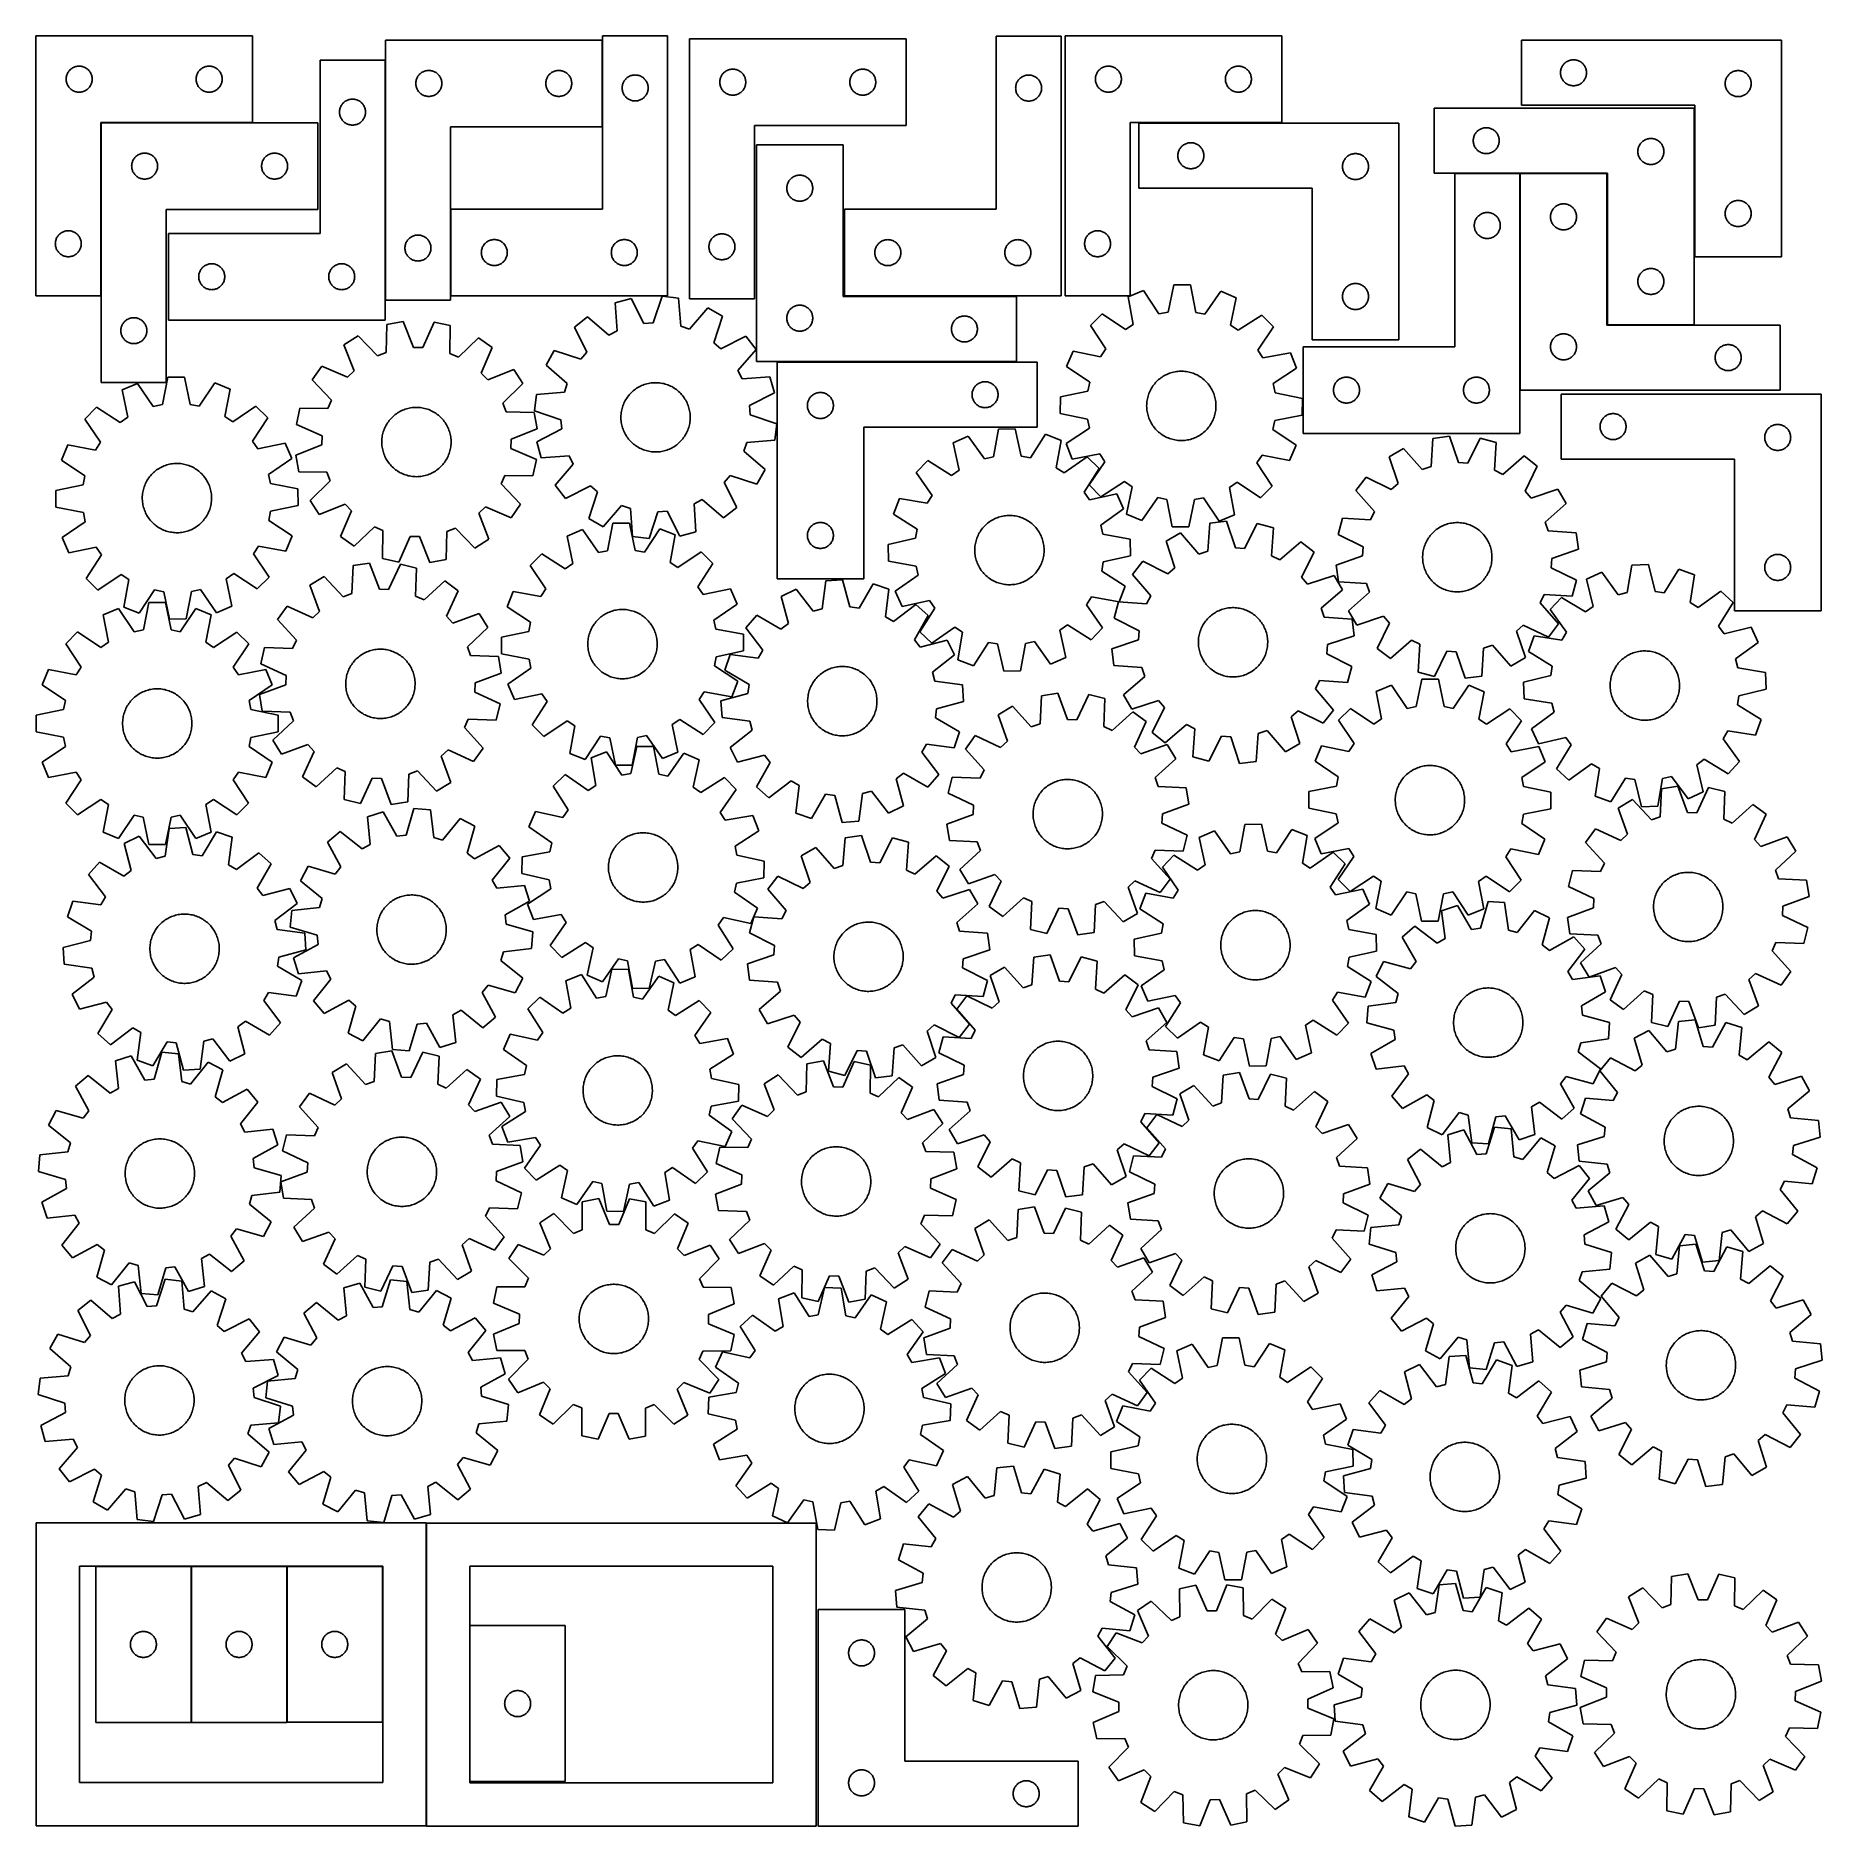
# Model space of a CAD drawing. Header units: millimetres. Extents: x 7 to 1243, y 7 to 1247.
import ezdxf

# ---------------------------------------------------------------- set-up
doc = ezdxf.new("R2010")
doc.units = ezdxf.units.MM
doc.layers.add('CUT', color=7, linetype='CONTINUOUS', true_color=0x000000)

msp = doc.modelspace()

# ---------------------------------------------------------------- linework, layer by layer
at = {"layer": 'CUT'}
for p, q in [((6.518485, 1246.607481), (6.518485, 1066.607481)), ((156.518485, 1246.607481), (6.518485, 1246.607481)), ((156.518485, 1186.607481), (156.518485, 1246.607481)), ((248.601493, 1243.630186), (248.601493, 1063.630186)), ((398.601493, 1243.630186), (248.601493, 1243.630186)), ((398.601493, 1183.630186), (398.601493, 1243.630186)), ((443.982785, 1246.495914), (398.982785, 1246.495914)), ((398.982785, 1246.495914), (398.982785, 1126.495914)), ((443.982785, 1066.495914), (443.982785, 1246.495914)), ((459.078177, 1244.512999), (459.078177, 1064.512999)), ((609.078177, 1244.512999), (459.078177, 1244.512999)), ((609.078177, 1184.512999), (609.078177, 1244.512999)), ((716.438595, 1246.433414), (671.438595, 1246.433414)), ((671.438595, 1246.433414), (671.438595, 1126.433414)), ((716.438595, 1066.433414), (716.438595, 1246.433414)), ((719.16027, 1246.623839), (719.16027, 1066.623839)), ((869.16027, 1246.623839), (719.16027, 1246.623839)), ((869.16027, 1186.623839), (869.16027, 1246.623839)), ((1215.204973, 1243.521796), (1035.204973, 1243.521796)), ((1035.204973, 1243.521796), (1035.204973, 1198.521796)), ((1215.204973, 1093.521796), (1215.204973, 1243.521796)), ((248.29498, 1229.77399), (203.29498, 1229.77399)), ((203.29498, 1229.77399), (203.29498, 1109.77399)), ((248.29498, 1049.77399), (248.29498, 1229.77399)), ((1064.841012, 1227.385757), (1065.270861, 1227.788354)), ((1065.270861, 1227.788354), (1065.72612, 1228.161976)), ((1065.72612, 1228.161976), (1066.204841, 1228.505022)), ((1066.204841, 1228.505022), (1066.704973, 1228.816024)), ((1066.704973, 1228.816024), (1067.224375, 1229.09365)), ((1067.224375, 1229.09365), (1067.760822, 1229.336711)), ((1067.760822, 1229.336711), (1068.312018, 1229.544167)), ((1068.312018, 1229.544167), (1068.875602, 1229.715128)), ((1068.875602, 1229.715128), (1069.44916, 1229.848863)), ((1069.44916, 1229.848863), (1070.030238, 1229.944799)), ((1070.030238, 1229.944799), (1070.616345, 1230.002526)), ((1070.616345, 1230.002526), (1071.204973, 1230.021796)), ((1071.204973, 1230.021796), (1071.793602, 1230.002526)), ((1071.793602, 1230.002526), (1072.379709, 1229.944799)), ((1072.379709, 1229.944799), (1072.960786, 1229.848863)), ((1072.960786, 1229.848863), (1073.534345, 1229.715128)), ((1073.534345, 1229.715128), (1074.097929, 1229.544167)), ((1074.097929, 1229.544167), (1074.649124, 1229.336711)), ((1074.649124, 1229.336711), (1075.185572, 1229.09365)), ((1075.185572, 1229.09365), (1075.704973, 1228.816024)), ((1075.704973, 1228.816024), (1076.205105, 1228.505022)), ((1076.205105, 1228.505022), (1076.683826, 1228.161976)), ((1076.683826, 1228.161976), (1077.139086, 1227.788354)), ((1077.139086, 1227.788354), (1077.568934, 1227.385757)), ((27.518485, 1216.607481), (27.537755, 1217.196109)), ((27.537755, 1216.018853), (27.518485, 1216.607481)), ((27.537755, 1217.196109), (27.595481, 1217.782217)), ((27.595481, 1215.432746), (27.537755, 1216.018853)), ((27.595481, 1217.782217), (27.691417, 1218.363294)), ((27.691417, 1214.851668), (27.595481, 1215.432746)), ((27.691417, 1218.363294), (27.825152, 1218.936853)), ((27.825152, 1218.936853), (27.996114, 1219.500436)), ((27.996114, 1219.500436), (28.203569, 1220.051632)), ((28.203569, 1220.051632), (28.44663, 1220.588079)), ((28.44663, 1220.588079), (28.724256, 1221.107481)), ((28.724256, 1221.107481), (29.035258, 1221.607613)), ((29.035258, 1221.607613), (29.378305, 1222.086334)), ((29.378305, 1222.086334), (29.751927, 1222.541594)), ((29.751927, 1222.541594), (30.154524, 1222.971442)), ((30.154524, 1222.971442), (30.584373, 1223.37404)), ((30.584373, 1223.37404), (31.039632, 1223.747661)), ((31.039632, 1223.747661), (31.518353, 1224.090708)), ((31.518353, 1224.090708), (32.018485, 1224.40171)), ((32.018485, 1224.40171), (32.537887, 1224.679336)), ((32.537887, 1224.679336), (33.074334, 1224.922397)), ((33.074334, 1224.922397), (33.62553, 1225.129852)), ((33.62553, 1225.129852), (34.189113, 1225.300814)), ((34.189113, 1225.300814), (34.762672, 1225.434549)), ((34.762672, 1225.434549), (35.343749, 1225.530485)), ((35.343749, 1225.530485), (35.929857, 1225.588212)), ((35.929857, 1225.588212), (36.518485, 1225.607481)), ((36.518485, 1225.607481), (37.107113, 1225.588212)), ((37.107113, 1225.588212), (37.693221, 1225.530485)), ((37.693221, 1225.530485), (38.274298, 1225.434549)), ((38.274298, 1225.434549), (38.847856, 1225.300814)), ((38.847856, 1225.300814), (39.41144, 1225.129852)), ((39.41144, 1225.129852), (39.962636, 1224.922397)), ((39.962636, 1224.922397), (40.499083, 1224.679336)), ((40.499083, 1224.679336), (41.018485, 1224.40171)), ((41.018485, 1224.40171), (41.518617, 1224.090708)), ((41.518617, 1224.090708), (41.997338, 1223.747661)), ((41.997338, 1223.747661), (42.452597, 1223.37404)), ((42.452597, 1223.37404), (42.882446, 1222.971442)), ((42.882446, 1222.971442), (43.285043, 1222.541594)), ((43.285043, 1222.541594), (43.658665, 1222.086334)), ((43.658665, 1222.086334), (44.001711, 1221.607613)), ((44.001711, 1221.607613), (44.312714, 1221.107481)), ((44.312714, 1221.107481), (44.59034, 1220.588079)), ((44.59034, 1220.588079), (44.833401, 1220.051632)), ((44.833401, 1220.051632), (45.040856, 1219.500436)), ((45.040856, 1219.500436), (45.211817, 1218.936853)), ((45.211817, 1218.936853), (45.345552, 1218.363294)), ((45.345552, 1218.363294), (45.441489, 1217.782217)), ((45.441489, 1215.432746), (45.345552, 1214.851668)), ((45.441489, 1217.782217), (45.499215, 1217.196109)), ((45.499215, 1216.018853), (45.441489, 1215.432746)), ((45.499215, 1217.196109), (45.518485, 1216.607481)), ((45.518485, 1216.607481), (45.499215, 1216.018853)), ((117.518485, 1216.607481), (117.537755, 1217.196109)), ((117.537755, 1216.018853), (117.518485, 1216.607481)), ((117.537755, 1217.196109), (117.595481, 1217.782217)), ((117.595481, 1215.432746), (117.537755, 1216.018853)), ((117.595481, 1217.782217), (117.691417, 1218.363294)), ((117.691417, 1214.851668), (117.595481, 1215.432746)), ((117.691417, 1218.363294), (117.825152, 1218.936853)), ((117.825152, 1218.936853), (117.996114, 1219.500436)), ((117.996114, 1219.500436), (118.203569, 1220.051632)), ((118.203569, 1220.051632), (118.44663, 1220.588079)), ((118.44663, 1220.588079), (118.724256, 1221.107481)), ((118.724256, 1221.107481), (119.035258, 1221.607613)), ((119.035258, 1221.607613), (119.378305, 1222.086334)), ((119.378305, 1222.086334), (119.751927, 1222.541594)), ((119.751927, 1222.541594), (120.154524, 1222.971442)), ((120.154524, 1222.971442), (120.584373, 1223.37404)), ((120.584373, 1223.37404), (121.039632, 1223.747661)), ((121.039632, 1223.747661), (121.518353, 1224.090708)), ((121.518353, 1224.090708), (122.018485, 1224.40171)), ((122.018485, 1224.40171), (122.537887, 1224.679336)), ((122.537887, 1224.679336), (123.074334, 1224.922397)), ((123.074334, 1224.922397), (123.62553, 1225.129852)), ((123.62553, 1225.129852), (124.189113, 1225.300814)), ((124.189113, 1225.300814), (124.762672, 1225.434549)), ((124.762672, 1225.434549), (125.343749, 1225.530485)), ((125.343749, 1225.530485), (125.929857, 1225.588212)), ((125.929857, 1225.588212), (126.518485, 1225.607481)), ((126.518485, 1225.607481), (127.107113, 1225.588212)), ((127.107113, 1225.588212), (127.693221, 1225.530485)), ((127.693221, 1225.530485), (128.274298, 1225.434549)), ((128.274298, 1225.434549), (128.847856, 1225.300814)), ((128.847856, 1225.300814), (129.41144, 1225.129852)), ((129.41144, 1225.129852), (129.962636, 1224.922397)), ((129.962636, 1224.922397), (130.499083, 1224.679336)), ((130.499083, 1224.679336), (131.018485, 1224.40171)), ((131.018485, 1224.40171), (131.518617, 1224.090708)), ((131.518617, 1224.090708), (131.997338, 1223.747661)), ((131.997338, 1223.747661), (132.452597, 1223.37404)), ((132.452597, 1223.37404), (132.882446, 1222.971442)), ((132.882446, 1222.971442), (133.285043, 1222.541594)), ((133.285043, 1222.541594), (133.658665, 1222.086334)), ((133.658665, 1222.086334), (134.001711, 1221.607613)), ((134.001711, 1221.607613), (134.312714, 1221.107481)), ((134.312714, 1221.107481), (134.59034, 1220.588079)), ((134.59034, 1220.588079), (134.833401, 1220.051632)), ((134.833401, 1220.051632), (135.040856, 1219.500436)), ((135.040856, 1219.500436), (135.211817, 1218.936853)), ((135.211817, 1218.936853), (135.345552, 1218.363294)), ((135.345552, 1218.363294), (135.441489, 1217.782217)), ((135.441489, 1215.432746), (135.345552, 1214.851668)), ((135.441489, 1217.782217), (135.499215, 1217.196109)), ((135.499215, 1216.018853), (135.441489, 1215.432746)), ((135.499215, 1217.196109), (135.518485, 1216.607481)), ((135.518485, 1216.607481), (135.499215, 1216.018853)), ((269.678489, 1214.804922), (269.774425, 1215.385999)), ((269.774425, 1215.385999), (269.90816, 1215.959558)), ((269.90816, 1215.959558), (270.079122, 1216.523142)), ((270.079122, 1216.523142), (270.286577, 1217.074337)), ((270.286577, 1217.074337), (270.529638, 1217.610785)), ((270.529638, 1217.610785), (270.807264, 1218.130186)), ((270.807264, 1218.130186), (271.118266, 1218.630318)), ((271.118266, 1218.630318), (271.461313, 1219.109039)), ((271.461313, 1219.109039), (271.834934, 1219.564299)), ((271.834934, 1219.564299), (272.237532, 1219.994147)), ((272.237532, 1219.994147), (272.66738, 1220.396745)), ((272.66738, 1220.396745), (273.12264, 1220.770366)), ((273.12264, 1220.770366), (273.601361, 1221.113413)), ((273.601361, 1221.113413), (274.101493, 1221.424415)), ((274.101493, 1221.424415), (274.620894, 1221.702041)), ((274.620894, 1221.702041), (275.157342, 1221.945102)), ((275.157342, 1221.945102), (275.708538, 1222.152557)), ((275.708538, 1222.152557), (276.272121, 1222.323519)), ((276.272121, 1222.323519), (276.84568, 1222.457254)), ((276.84568, 1222.457254), (277.426757, 1222.55319)), ((277.426757, 1222.55319), (278.012865, 1222.610917)), ((278.012865, 1222.610917), (278.601493, 1222.630186)), ((278.601493, 1222.630186), (279.190121, 1222.610917)), ((279.190121, 1222.610917), (279.776228, 1222.55319)), ((279.776228, 1222.55319), (280.357306, 1222.457254)), ((280.357306, 1222.457254), (280.930864, 1222.323519)), ((280.930864, 1222.323519), (281.494448, 1222.152557)), ((281.494448, 1222.152557), (282.045644, 1221.945102)), ((282.045644, 1221.945102), (282.582091, 1221.702041)), ((282.582091, 1221.702041), (283.101493, 1221.424415)), ((283.101493, 1221.424415), (283.601625, 1221.113413)), ((283.601625, 1221.113413), (284.080346, 1220.770366)), ((284.080346, 1220.770366), (284.535605, 1220.396745)), ((284.535605, 1220.396745), (284.965454, 1219.994147)), ((284.965454, 1219.994147), (285.368051, 1219.564299)), ((285.368051, 1219.564299), (285.741673, 1219.109039)), ((285.741673, 1219.109039), (286.084719, 1218.630318)), ((286.084719, 1218.630318), (286.395721, 1218.130186)), ((286.395721, 1218.130186), (286.673347, 1217.610785)), ((286.673347, 1217.610785), (286.916409, 1217.074337)), ((286.916409, 1217.074337), (287.123864, 1216.523142)), ((287.123864, 1216.523142), (287.294825, 1215.959558)), ((287.294825, 1215.959558), (287.42856, 1215.385999)), ((287.42856, 1215.385999), (287.524496, 1214.804922)), ((359.678489, 1214.804922), (359.774425, 1215.385999)), ((359.774425, 1215.385999), (359.90816, 1215.959558)), ((359.90816, 1215.959558), (360.079122, 1216.523142)), ((360.079122, 1216.523142), (360.286577, 1217.074337)), ((360.286577, 1217.074337), (360.529638, 1217.610785)), ((360.529638, 1217.610785), (360.807264, 1218.130186)), ((360.807264, 1218.130186), (361.118266, 1218.630318)), ((361.118266, 1218.630318), (361.461313, 1219.109039)), ((361.461313, 1219.109039), (361.834934, 1219.564299)), ((361.834934, 1219.564299), (362.237532, 1219.994147)), ((362.237532, 1219.994147), (362.66738, 1220.396745)), ((362.66738, 1220.396745), (363.12264, 1220.770366)), ((363.12264, 1220.770366), (363.601361, 1221.113413)), ((363.601361, 1221.113413), (364.101493, 1221.424415)), ((364.101493, 1221.424415), (364.620894, 1221.702041)), ((364.620894, 1221.702041), (365.157342, 1221.945102)), ((365.157342, 1221.945102), (365.708538, 1222.152557)), ((365.708538, 1222.152557), (366.272121, 1222.323519)), ((366.272121, 1222.323519), (366.84568, 1222.457254)), ((366.84568, 1222.457254), (367.426757, 1222.55319)), ((367.426757, 1222.55319), (368.012865, 1222.610917)), ((368.012865, 1222.610917), (368.601493, 1222.630186)), ((368.601493, 1222.630186), (369.190121, 1222.610917)), ((369.190121, 1222.610917), (369.776228, 1222.55319)), ((369.776228, 1222.55319), (370.357306, 1222.457254)), ((370.357306, 1222.457254), (370.930864, 1222.323519)), ((370.930864, 1222.323519), (371.494448, 1222.152557)), ((371.494448, 1222.152557), (372.045644, 1221.945102)), ((372.045644, 1221.945102), (372.582091, 1221.702041)), ((372.582091, 1221.702041), (373.101493, 1221.424415)), ((373.101493, 1221.424415), (373.601625, 1221.113413)), ((373.601625, 1221.113413), (374.080346, 1220.770366)), ((374.080346, 1220.770366), (374.535605, 1220.396745)), ((374.535605, 1220.396745), (374.965454, 1219.994147)), ((374.965454, 1219.994147), (375.368051, 1219.564299)), ((375.368051, 1219.564299), (375.741673, 1219.109039)), ((375.741673, 1219.109039), (376.084719, 1218.630318)), ((376.084719, 1218.630318), (376.395721, 1218.130186)), ((376.395721, 1218.130186), (376.673347, 1217.610785)), ((376.673347, 1217.610785), (376.916409, 1217.074337)), ((376.916409, 1217.074337), (377.123864, 1216.523142)), ((377.123864, 1216.523142), (377.294825, 1215.959558)), ((377.294825, 1215.959558), (377.42856, 1215.385999)), ((377.42856, 1215.385999), (377.524496, 1214.804922)), ((413.688556, 1214.995914), (413.999558, 1215.496046)), ((413.999558, 1215.496046), (414.342605, 1215.974767)), ((414.342605, 1215.974767), (414.716227, 1216.430026)), ((414.716227, 1216.430026), (415.118824, 1216.859875)), ((415.118824, 1216.859875), (415.548673, 1217.262472)), ((415.548673, 1217.262472), (416.003932, 1217.636094)), ((416.003932, 1217.636094), (416.482653, 1217.97914)), ((416.482653, 1217.97914), (416.982785, 1218.290142)), ((416.982785, 1218.290142), (417.502187, 1218.567768)), ((417.502187, 1218.567768), (418.038634, 1218.81083)), ((418.038634, 1218.81083), (418.58983, 1219.018285)), ((418.58983, 1219.018285), (419.153413, 1219.189246)), ((419.153413, 1219.189246), (419.726972, 1219.322981)), ((419.726972, 1219.322981), (420.308049, 1219.418918)), ((420.308049, 1219.418918), (420.894157, 1219.476644)), ((420.894157, 1219.476644), (421.482785, 1219.495914)), ((421.482785, 1219.495914), (422.071413, 1219.476644)), ((422.071413, 1219.476644), (422.657521, 1219.418918)), ((422.657521, 1219.418918), (423.238598, 1219.322981)), ((423.238598, 1219.322981), (423.812156, 1219.189246)), ((423.812156, 1219.189246), (424.37574, 1219.018285)), ((424.37574, 1219.018285), (424.926936, 1218.81083)), ((424.926936, 1218.81083), (425.463383, 1218.567768)), ((425.463383, 1218.567768), (425.982785, 1218.290142)), ((425.982785, 1218.290142), (426.482917, 1217.97914)), ((426.482917, 1217.97914), (426.961638, 1217.636094)), ((426.961638, 1217.636094), (427.416897, 1217.262472)), ((427.416897, 1217.262472), (427.846746, 1216.859875)), ((427.846746, 1216.859875), (428.249343, 1216.430026)), ((428.249343, 1216.430026), (428.622965, 1215.974767)), ((428.622965, 1215.974767), (428.966011, 1215.496046)), ((428.966011, 1215.496046), (429.277014, 1214.995914)), ((480.097447, 1215.101627), (480.155174, 1215.687735)), ((480.155174, 1215.687735), (480.25111, 1216.268812)), ((480.25111, 1216.268812), (480.384845, 1216.84237)), ((480.384845, 1216.84237), (480.555806, 1217.405954)), ((480.555806, 1217.405954), (480.763261, 1217.95715)), ((480.763261, 1217.95715), (481.006323, 1218.493597)), ((481.006323, 1218.493597), (481.283949, 1219.012999)), ((481.283949, 1219.012999), (481.594951, 1219.513131)), ((481.594951, 1219.513131), (481.937997, 1219.991852)), ((481.937997, 1219.991852), (482.311619, 1220.447111)), ((482.311619, 1220.447111), (482.714216, 1220.87696)), ((482.714216, 1220.87696), (483.144065, 1221.279557)), ((483.144065, 1221.279557), (483.599324, 1221.653179)), ((483.599324, 1221.653179), (484.078045, 1221.996225)), ((484.078045, 1221.996225), (484.578177, 1222.307227)), ((484.578177, 1222.307227), (485.097579, 1222.584854)), ((485.097579, 1222.584854), (485.634026, 1222.827915)), ((485.634026, 1222.827915), (486.185222, 1223.03537)), ((486.185222, 1223.03537), (486.748806, 1223.206331)), ((486.748806, 1223.206331), (487.322364, 1223.340066)), ((487.322364, 1223.340066), (487.903442, 1223.436003)), ((487.903442, 1223.436003), (488.489549, 1223.493729)), ((488.489549, 1223.493729), (489.078177, 1223.512999)), ((489.078177, 1223.512999), (489.666805, 1223.493729)), ((489.666805, 1223.493729), (490.252913, 1223.436003)), ((490.252913, 1223.436003), (490.83399, 1223.340066)), ((490.83399, 1223.340066), (491.407549, 1223.206331)), ((491.407549, 1223.206331), (491.971132, 1223.03537)), ((491.971132, 1223.03537), (492.522328, 1222.827915)), ((492.522328, 1222.827915), (493.058775, 1222.584854)), ((493.058775, 1222.584854), (493.578177, 1222.307227)), ((493.578177, 1222.307227), (494.078309, 1221.996225)), ((494.078309, 1221.996225), (494.55703, 1221.653179)), ((494.55703, 1221.653179), (495.01229, 1221.279557)), ((495.01229, 1221.279557), (495.442138, 1220.87696)), ((495.442138, 1220.87696), (495.844736, 1220.447111)), ((495.844736, 1220.447111), (496.218357, 1219.991852)), ((496.218357, 1219.991852), (496.561404, 1219.513131)), ((496.561404, 1219.513131), (496.872406, 1219.012999)), ((496.872406, 1219.012999), (497.150032, 1218.493597)), ((497.150032, 1218.493597), (497.393093, 1217.95715)), ((497.393093, 1217.95715), (497.600548, 1217.405954)), ((497.600548, 1217.405954), (497.77151, 1216.84237)), ((497.77151, 1216.84237), (497.905245, 1216.268812)), ((497.905245, 1216.268812), (498.001181, 1215.687735)), ((498.001181, 1215.687735), (498.058908, 1215.101627)), ((570.097447, 1215.101627), (570.155174, 1215.687735)), ((570.155174, 1215.687735), (570.25111, 1216.268812)), ((570.25111, 1216.268812), (570.384845, 1216.84237)), ((570.384845, 1216.84237), (570.555806, 1217.405954)), ((570.555806, 1217.405954), (570.763261, 1217.95715)), ((570.763261, 1217.95715), (571.006323, 1218.493597)), ((571.006323, 1218.493597), (571.283949, 1219.012999)), ((571.283949, 1219.012999), (571.594951, 1219.513131)), ((571.594951, 1219.513131), (571.937997, 1219.991852)), ((571.937997, 1219.991852), (572.311619, 1220.447111)), ((572.311619, 1220.447111), (572.714216, 1220.87696)), ((572.714216, 1220.87696), (573.144065, 1221.279557)), ((573.144065, 1221.279557), (573.599324, 1221.653179)), ((573.599324, 1221.653179), (574.078045, 1221.996225)), ((574.078045, 1221.996225), (574.578177, 1222.307227)), ((574.578177, 1222.307227), (575.097579, 1222.584854)), ((575.097579, 1222.584854), (575.634026, 1222.827915)), ((575.634026, 1222.827915), (576.185222, 1223.03537)), ((576.185222, 1223.03537), (576.748806, 1223.206331)), ((576.748806, 1223.206331), (577.322364, 1223.340066)), ((577.322364, 1223.340066), (577.903442, 1223.436003)), ((577.903442, 1223.436003), (578.489549, 1223.493729)), ((578.489549, 1223.493729), (579.078177, 1223.512999)), ((579.078177, 1223.512999), (579.666805, 1223.493729)), ((579.666805, 1223.493729), (580.252913, 1223.436003)), ((580.252913, 1223.436003), (580.83399, 1223.340066)), ((580.83399, 1223.340066), (581.407549, 1223.206331)), ((581.407549, 1223.206331), (581.971132, 1223.03537)), ((581.971132, 1223.03537), (582.522328, 1222.827915)), ((582.522328, 1222.827915), (583.058775, 1222.584854)), ((583.058775, 1222.584854), (583.578177, 1222.307227)), ((583.578177, 1222.307227), (584.078309, 1221.996225)), ((584.078309, 1221.996225), (584.55703, 1221.653179)), ((584.55703, 1221.653179), (585.01229, 1221.279557)), ((585.01229, 1221.279557), (585.442138, 1220.87696)), ((585.442138, 1220.87696), (585.844736, 1220.447111)), ((585.844736, 1220.447111), (586.218357, 1219.991852)), ((586.218357, 1219.991852), (586.561404, 1219.513131)), ((586.561404, 1219.513131), (586.872406, 1219.012999)), ((586.872406, 1219.012999), (587.150032, 1218.493597)), ((587.150032, 1218.493597), (587.393093, 1217.95715)), ((587.393093, 1217.95715), (587.600548, 1217.405954)), ((587.600548, 1217.405954), (587.77151, 1216.84237)), ((587.77151, 1216.84237), (587.905245, 1216.268812)), ((587.905245, 1216.268812), (588.001181, 1215.687735)), ((588.001181, 1215.687735), (588.058908, 1215.101627)), ((686.144367, 1214.933414), (686.455369, 1215.433546)), ((686.455369, 1215.433546), (686.798415, 1215.912267)), ((686.798415, 1215.912267), (687.172037, 1216.367526)), ((687.172037, 1216.367526), (687.574634, 1216.797375)), ((687.574634, 1216.797375), (688.004483, 1217.199972)), ((688.004483, 1217.199972), (688.459743, 1217.573594)), ((688.459743, 1217.573594), (688.938463, 1217.91664)), ((688.938463, 1217.91664), (689.438595, 1218.227642)), ((689.438595, 1218.227642), (689.957997, 1218.505268)), ((689.957997, 1218.505268), (690.494445, 1218.74833)), ((690.494445, 1218.74833), (691.04564, 1218.955785)), ((691.04564, 1218.955785), (691.609224, 1219.126746)), ((691.609224, 1219.126746), (692.182783, 1219.260481)), ((692.182783, 1219.260481), (692.76386, 1219.356418)), ((692.76386, 1219.356418), (693.349967, 1219.414144)), ((693.349967, 1219.414144), (693.938595, 1219.433414)), ((693.938595, 1219.433414), (694.527224, 1219.414144)), ((694.527224, 1219.414144), (695.113331, 1219.356418)), ((695.113331, 1219.356418), (695.694408, 1219.260481)), ((695.694408, 1219.260481), (696.267967, 1219.126746)), ((696.267967, 1219.126746), (696.831551, 1218.955785)), ((696.831551, 1218.955785), (697.382746, 1218.74833)), ((697.382746, 1218.74833), (697.919194, 1218.505268)), ((697.919194, 1218.505268), (698.438595, 1218.227642)), ((698.438595, 1218.227642), (698.938728, 1217.91664)), ((698.938728, 1217.91664), (699.417448, 1217.573594)), ((699.417448, 1217.573594), (699.872708, 1217.199972)), ((699.872708, 1217.199972), (700.302556, 1216.797375)), ((700.302556, 1216.797375), (700.705154, 1216.367526)), ((700.705154, 1216.367526), (701.078776, 1215.912267)), ((701.078776, 1215.912267), (701.421822, 1215.433546)), ((701.421822, 1215.433546), (701.732824, 1214.933414)), ((740.16027, 1216.623839), (740.179539, 1217.212467)), ((740.179539, 1216.035211), (740.16027, 1216.623839)), ((740.179539, 1217.212467), (740.237266, 1217.798574)), ((740.237266, 1215.449103), (740.179539, 1216.035211)), ((740.237266, 1217.798574), (740.333202, 1218.379652)), ((740.333202, 1214.868026), (740.237266, 1215.449103)), ((740.333202, 1218.379652), (740.466937, 1218.95321)), ((740.466937, 1218.95321), (740.637898, 1219.516794)), ((740.637898, 1219.516794), (740.845354, 1220.06799)), ((740.845354, 1220.06799), (741.088415, 1220.604437)), ((741.088415, 1220.604437), (741.366041, 1221.123839)), ((741.366041, 1221.123839), (741.677043, 1221.623971)), ((741.677043, 1221.623971), (742.02009, 1222.102692)), ((742.02009, 1222.102692), (742.393711, 1222.557951)), ((742.393711, 1222.557951), (742.796309, 1222.9878)), ((742.796309, 1222.9878), (743.226157, 1223.390397)), ((743.226157, 1223.390397), (743.681417, 1223.764019)), ((743.681417, 1223.764019), (744.160137, 1224.107065)), ((744.160137, 1224.107065), (744.66027, 1224.418067)), ((744.66027, 1224.418067), (745.179671, 1224.695693)), ((745.179671, 1224.695693), (745.716119, 1224.938754)), ((745.716119, 1224.938754), (746.267314, 1225.14621)), ((746.267314, 1225.14621), (746.830898, 1225.317171)), ((746.830898, 1225.317171), (747.404457, 1225.450906)), ((747.404457, 1225.450906), (747.985534, 1225.546842)), ((747.985534, 1225.546842), (748.571641, 1225.604569)), ((748.571641, 1225.604569), (749.16027, 1225.623839)), ((749.16027, 1225.623839), (749.748898, 1225.604569)), ((749.748898, 1225.604569), (750.335005, 1225.546842)), ((750.335005, 1225.546842), (750.916082, 1225.450906)), ((750.916082, 1225.450906), (751.489641, 1225.317171)), ((751.489641, 1225.317171), (752.053225, 1225.14621)), ((752.053225, 1225.14621), (752.60442, 1224.938754)), ((752.60442, 1224.938754), (753.140868, 1224.695693)), ((753.140868, 1224.695693), (753.66027, 1224.418067)), ((753.66027, 1224.418067), (754.160402, 1224.107065)), ((754.160402, 1224.107065), (754.639122, 1223.764019)), ((754.639122, 1223.764019), (755.094382, 1223.390397)), ((755.094382, 1223.390397), (755.524231, 1222.9878)), ((755.524231, 1222.9878), (755.926828, 1222.557951)), ((755.926828, 1222.557951), (756.30045, 1222.102692)), ((756.30045, 1222.102692), (756.643496, 1221.623971)), ((756.643496, 1221.623971), (756.954498, 1221.123839)), ((756.954498, 1221.123839), (757.232124, 1220.604437)), ((757.232124, 1220.604437), (757.475185, 1220.06799)), ((757.475185, 1220.06799), (757.682641, 1219.516794)), ((757.682641, 1219.516794), (757.853602, 1218.95321)), ((757.853602, 1218.95321), (757.987337, 1218.379652)), ((757.987337, 1218.379652), (758.083273, 1217.798574)), ((758.083273, 1215.449103), (757.987337, 1214.868026)), ((758.083273, 1217.798574), (758.141, 1217.212467)), ((758.141, 1216.035211), (758.083273, 1215.449103)), ((758.141, 1217.212467), (758.16027, 1216.623839)), ((758.16027, 1216.623839), (758.141, 1216.035211)), ((830.16027, 1216.623839), (830.179539, 1217.212467)), ((830.179539, 1216.035211), (830.16027, 1216.623839)), ((830.179539, 1217.212467), (830.237266, 1217.798574)), ((830.237266, 1215.449103), (830.179539, 1216.035211)), ((830.237266, 1217.798574), (830.333202, 1218.379652)), ((830.333202, 1214.868026), (830.237266, 1215.449103)), ((830.333202, 1218.379652), (830.466937, 1218.95321)), ((830.466937, 1218.95321), (830.637898, 1219.516794)), ((830.637898, 1219.516794), (830.845354, 1220.06799)), ((830.845354, 1220.06799), (831.088415, 1220.604437)), ((831.088415, 1220.604437), (831.366041, 1221.123839)), ((831.366041, 1221.123839), (831.677043, 1221.623971)), ((831.677043, 1221.623971), (832.02009, 1222.102692)), ((832.02009, 1222.102692), (832.393711, 1222.557951)), ((832.393711, 1222.557951), (832.796309, 1222.9878)), ((832.796309, 1222.9878), (833.226157, 1223.390397)), ((833.226157, 1223.390397), (833.681417, 1223.764019)), ((833.681417, 1223.764019), (834.160137, 1224.107065)), ((834.160137, 1224.107065), (834.66027, 1224.418067)), ((834.66027, 1224.418067), (835.179671, 1224.695693)), ((835.179671, 1224.695693), (835.716119, 1224.938754)), ((835.716119, 1224.938754), (836.267314, 1225.14621)), ((836.267314, 1225.14621), (836.830898, 1225.317171)), ((836.830898, 1225.317171), (837.404457, 1225.450906)), ((837.404457, 1225.450906), (837.985534, 1225.546842)), ((837.985534, 1225.546842), (838.571641, 1225.604569)), ((838.571641, 1225.604569), (839.16027, 1225.623839)), ((839.16027, 1225.623839), (839.748898, 1225.604569)), ((839.748898, 1225.604569), (840.335005, 1225.546842)), ((840.335005, 1225.546842), (840.916082, 1225.450906)), ((840.916082, 1225.450906), (841.489641, 1225.317171)), ((841.489641, 1225.317171), (842.053225, 1225.14621)), ((842.053225, 1225.14621), (842.60442, 1224.938754)), ((842.60442, 1224.938754), (843.140868, 1224.695693)), ((843.140868, 1224.695693), (843.66027, 1224.418067)), ((843.66027, 1224.418067), (844.160402, 1224.107065)), ((844.160402, 1224.107065), (844.639122, 1223.764019)), ((844.639122, 1223.764019), (845.094382, 1223.390397)), ((845.094382, 1223.390397), (845.524231, 1222.9878)), ((845.524231, 1222.9878), (845.926828, 1222.557951)), ((845.926828, 1222.557951), (846.30045, 1222.102692)), ((846.30045, 1222.102692), (846.643496, 1221.623971)), ((846.643496, 1221.623971), (846.954498, 1221.123839)), ((846.954498, 1221.123839), (847.232124, 1220.604437)), ((847.232124, 1220.604437), (847.475185, 1220.06799)), ((847.475185, 1220.06799), (847.682641, 1219.516794)), ((847.682641, 1219.516794), (847.853602, 1218.95321)), ((847.853602, 1218.95321), (847.987337, 1218.379652)), ((847.987337, 1218.379652), (848.083273, 1217.798574)), ((848.083273, 1215.449103), (847.987337, 1214.868026)), ((848.083273, 1217.798574), (848.141, 1217.212467)), ((848.141, 1216.035211), (848.083273, 1215.449103)), ((848.141, 1217.212467), (848.16027, 1216.623839)), ((848.16027, 1216.623839), (848.141, 1216.035211)), ((1062.204973, 1221.021796), (1062.224243, 1221.610424)), ((1062.224243, 1220.433167), (1062.204973, 1221.021796)), ((1062.224243, 1221.610424), (1062.28197, 1222.196531)), ((1062.28197, 1219.84706), (1062.224243, 1220.433167)), ((1062.28197, 1222.196531), (1062.377906, 1222.777608)), ((1062.377906, 1219.265983), (1062.28197, 1219.84706)), ((1062.377906, 1222.777608), (1062.511641, 1223.351167)), ((1062.511641, 1218.692424), (1062.377906, 1219.265983)), ((1062.511641, 1223.351167), (1062.682602, 1223.914751)), ((1062.682602, 1218.12884), (1062.511641, 1218.692424)), ((1062.682602, 1223.914751), (1062.890058, 1224.465946)), ((1062.890058, 1217.577645), (1062.682602, 1218.12884)), ((1062.890058, 1224.465946), (1063.133119, 1225.002394)), ((1063.133119, 1217.041197), (1062.890058, 1217.577645)), ((1063.133119, 1225.002394), (1063.410745, 1225.521796)), ((1063.410745, 1216.521796), (1063.133119, 1217.041197)), ((1063.410745, 1225.521796), (1063.721747, 1226.021928)), ((1063.721747, 1216.021663), (1063.410745, 1216.521796)), ((1063.721747, 1226.021928), (1064.064793, 1226.500648)), ((1064.064793, 1215.542943), (1063.721747, 1216.021663)), ((1064.064793, 1226.500648), (1064.438415, 1226.955908)), ((1064.438415, 1215.087683), (1064.064793, 1215.542943)), ((1064.438415, 1226.955908), (1064.841012, 1227.385757)), ((1077.568934, 1227.385757), (1077.971532, 1226.955908)), ((1077.971532, 1226.955908), (1078.345153, 1226.500648)), ((1078.345153, 1215.542943), (1077.971532, 1215.087683)), ((1078.345153, 1226.500648), (1078.6882, 1226.021928)), ((1078.6882, 1216.021663), (1078.345153, 1215.542943)), ((1078.6882, 1226.021928), (1078.999202, 1225.521796)), ((1078.999202, 1216.521796), (1078.6882, 1216.021663)), ((1078.999202, 1225.521796), (1079.276828, 1225.002394)), ((1079.276828, 1217.041197), (1078.999202, 1216.521796)), ((1079.276828, 1225.002394), (1079.519889, 1224.465946)), ((1079.519889, 1217.577645), (1079.276828, 1217.041197)), ((1079.519889, 1224.465946), (1079.727345, 1223.914751)), ((1079.727345, 1218.12884), (1079.519889, 1217.577645)), ((1079.727345, 1223.914751), (1079.898306, 1223.351167)), ((1079.898306, 1218.692424), (1079.727345, 1218.12884)), ((1079.898306, 1223.351167), (1080.032041, 1222.777608)), ((1080.032041, 1219.265983), (1079.898306, 1218.692424)), ((1080.032041, 1222.777608), (1080.127977, 1222.196531)), ((1080.127977, 1219.84706), (1080.032041, 1219.265983)), ((1080.127977, 1222.196531), (1080.185704, 1221.610424)), ((1080.185704, 1220.433167), (1080.127977, 1219.84706)), ((1080.185704, 1221.610424), (1080.204973, 1221.021796)), ((1080.204973, 1221.021796), (1080.185704, 1220.433167)), ((1176.377906, 1215.277608), (1176.511641, 1215.851167)), ((1176.511641, 1215.851167), (1176.682602, 1216.414751)), ((1176.682602, 1216.414751), (1176.890058, 1216.965946)), ((1176.890058, 1216.965946), (1177.133119, 1217.502394)), ((1177.133119, 1217.502394), (1177.410745, 1218.021796)), ((1177.410745, 1218.021796), (1177.721747, 1218.521928)), ((1177.721747, 1218.521928), (1178.064793, 1219.000648)), ((1178.064793, 1219.000648), (1178.438415, 1219.455908)), ((1178.438415, 1219.455908), (1178.841012, 1219.885757)), ((1178.841012, 1219.885757), (1179.270861, 1220.288354)), ((1179.270861, 1220.288354), (1179.72612, 1220.661976)), ((1179.72612, 1220.661976), (1180.204841, 1221.005022)), ((1180.204841, 1221.005022), (1180.704973, 1221.316024)), ((1180.704973, 1221.316024), (1181.224375, 1221.59365)), ((1181.224375, 1221.59365), (1181.760822, 1221.836711)), ((1181.760822, 1221.836711), (1182.312018, 1222.044167)), ((1182.312018, 1222.044167), (1182.875602, 1222.215128)), ((1182.875602, 1222.215128), (1183.44916, 1222.348863)), ((1183.44916, 1222.348863), (1184.030238, 1222.444799)), ((1184.030238, 1222.444799), (1184.616345, 1222.502526)), ((1184.616345, 1222.502526), (1185.204973, 1222.521796)), ((1185.204973, 1222.521796), (1185.793602, 1222.502526)), ((1185.793602, 1222.502526), (1186.379709, 1222.444799)), ((1186.379709, 1222.444799), (1186.960786, 1222.348863)), ((1186.960786, 1222.348863), (1187.534345, 1222.215128)), ((1187.534345, 1222.215128), (1188.097929, 1222.044167)), ((1188.097929, 1222.044167), (1188.649124, 1221.836711)), ((1188.649124, 1221.836711), (1189.185572, 1221.59365)), ((1189.185572, 1221.59365), (1189.704973, 1221.316024)), ((1189.704973, 1221.316024), (1190.205105, 1221.005022)), ((1190.205105, 1221.005022), (1190.683826, 1220.661976)), ((1190.683826, 1220.661976), (1191.139086, 1220.288354)), ((1191.139086, 1220.288354), (1191.568934, 1219.885757)), ((1191.568934, 1219.885757), (1191.971532, 1219.455908)), ((1191.971532, 1219.455908), (1192.345153, 1219.000648)), ((1192.345153, 1219.000648), (1192.6882, 1218.521928)), ((1192.6882, 1218.521928), (1192.999202, 1218.021796)), ((1192.999202, 1218.021796), (1193.276828, 1217.502394)), ((1193.276828, 1217.502394), (1193.519889, 1216.965946)), ((1193.519889, 1216.965946), (1193.727345, 1216.414751)), ((1193.727345, 1216.414751), (1193.898306, 1215.851167)), ((1193.898306, 1215.851167), (1194.032041, 1215.277608)), ((27.825152, 1214.27811), (27.691417, 1214.851668)), ((27.996114, 1213.714526), (27.825152, 1214.27811)), ((28.203569, 1213.16333), (27.996114, 1213.714526)), ((28.44663, 1212.626883), (28.203569, 1213.16333)), ((28.724256, 1212.107481), (28.44663, 1212.626883)), ((29.035258, 1211.607349), (28.724256, 1212.107481)), ((29.378305, 1211.128628), (29.035258, 1211.607349)), ((29.751927, 1210.673369), (29.378305, 1211.128628)), ((30.154524, 1210.24352), (29.751927, 1210.673369)), ((30.584373, 1209.840923), (30.154524, 1210.24352)), ((31.039632, 1209.467301), (30.584373, 1209.840923)), ((31.518353, 1209.124255), (31.039632, 1209.467301)), ((32.018485, 1208.813253), (31.518353, 1209.124255)), ((32.537887, 1208.535627), (32.018485, 1208.813253)), ((33.074334, 1208.292565), (32.537887, 1208.535627)), ((33.62553, 1208.08511), (33.074334, 1208.292565)), ((34.189113, 1207.914149), (33.62553, 1208.08511)), ((34.762672, 1207.780414), (34.189113, 1207.914149)), ((35.343749, 1207.684478), (34.762672, 1207.780414)), ((35.929857, 1207.626751), (35.343749, 1207.684478)), ((36.518485, 1207.607481), (35.929857, 1207.626751)), ((37.107113, 1207.626751), (36.518485, 1207.607481)), ((37.693221, 1207.684478), (37.107113, 1207.626751)), ((38.274298, 1207.780414), (37.693221, 1207.684478)), ((38.847856, 1207.914149), (38.274298, 1207.780414)), ((39.41144, 1208.08511), (38.847856, 1207.914149)), ((39.962636, 1208.292565), (39.41144, 1208.08511)), ((40.499083, 1208.535627), (39.962636, 1208.292565)), ((41.018485, 1208.813253), (40.499083, 1208.535627)), ((41.518617, 1209.124255), (41.018485, 1208.813253)), ((41.997338, 1209.467301), (41.518617, 1209.124255)), ((42.452597, 1209.840923), (41.997338, 1209.467301)), ((42.882446, 1210.24352), (42.452597, 1209.840923)), ((43.285043, 1210.673369), (42.882446, 1210.24352)), ((43.658665, 1211.128628), (43.285043, 1210.673369)), ((44.001711, 1211.607349), (43.658665, 1211.128628)), ((44.312714, 1212.107481), (44.001711, 1211.607349)), ((44.59034, 1212.626883), (44.312714, 1212.107481)), ((44.833401, 1213.16333), (44.59034, 1212.626883)), ((45.040856, 1213.714526), (44.833401, 1213.16333)), ((45.211817, 1214.27811), (45.040856, 1213.714526)), ((45.345552, 1214.851668), (45.211817, 1214.27811)), ((117.825152, 1214.27811), (117.691417, 1214.851668)), ((117.996114, 1213.714526), (117.825152, 1214.27811)), ((118.203569, 1213.16333), (117.996114, 1213.714526)), ((118.44663, 1212.626883), (118.203569, 1213.16333)), ((118.724256, 1212.107481), (118.44663, 1212.626883)), ((119.035258, 1211.607349), (118.724256, 1212.107481)), ((119.378305, 1211.128628), (119.035258, 1211.607349)), ((119.751927, 1210.673369), (119.378305, 1211.128628)), ((120.154524, 1210.24352), (119.751927, 1210.673369)), ((120.584373, 1209.840923), (120.154524, 1210.24352)), ((121.039632, 1209.467301), (120.584373, 1209.840923)), ((121.518353, 1209.124255), (121.039632, 1209.467301)), ((122.018485, 1208.813253), (121.518353, 1209.124255)), ((122.537887, 1208.535627), (122.018485, 1208.813253)), ((123.074334, 1208.292565), (122.537887, 1208.535627)), ((123.62553, 1208.08511), (123.074334, 1208.292565)), ((124.189113, 1207.914149), (123.62553, 1208.08511)), ((124.762672, 1207.780414), (124.189113, 1207.914149)), ((125.343749, 1207.684478), (124.762672, 1207.780414)), ((125.929857, 1207.626751), (125.343749, 1207.684478)), ((126.518485, 1207.607481), (125.929857, 1207.626751)), ((127.107113, 1207.626751), (126.518485, 1207.607481)), ((127.693221, 1207.684478), (127.107113, 1207.626751)), ((128.274298, 1207.780414), (127.693221, 1207.684478)), ((128.847856, 1207.914149), (128.274298, 1207.780414)), ((129.41144, 1208.08511), (128.847856, 1207.914149)), ((129.962636, 1208.292565), (129.41144, 1208.08511)), ((130.499083, 1208.535627), (129.962636, 1208.292565)), ((131.018485, 1208.813253), (130.499083, 1208.535627)), ((131.518617, 1209.124255), (131.018485, 1208.813253)), ((131.997338, 1209.467301), (131.518617, 1209.124255)), ((132.452597, 1209.840923), (131.997338, 1209.467301)), ((132.882446, 1210.24352), (132.452597, 1209.840923)), ((133.285043, 1210.673369), (132.882446, 1210.24352)), ((133.658665, 1211.128628), (133.285043, 1210.673369)), ((134.001711, 1211.607349), (133.658665, 1211.128628)), ((134.312714, 1212.107481), (134.001711, 1211.607349)), ((134.59034, 1212.626883), (134.312714, 1212.107481)), ((134.833401, 1213.16333), (134.59034, 1212.626883)), ((135.040856, 1213.714526), (134.833401, 1213.16333)), ((135.211817, 1214.27811), (135.040856, 1213.714526)), ((135.345552, 1214.851668), (135.211817, 1214.27811)), ((269.601493, 1213.630186), (269.620762, 1214.218814)), ((269.620762, 1213.041558), (269.601493, 1213.630186)), ((269.620762, 1214.218814), (269.678489, 1214.804922)), ((269.678489, 1212.455451), (269.620762, 1213.041558)), ((269.774425, 1211.874373), (269.678489, 1212.455451)), ((269.90816, 1211.300815), (269.774425, 1211.874373)), ((270.079122, 1210.737231), (269.90816, 1211.300815)), ((270.286577, 1210.186035), (270.079122, 1210.737231)), ((270.529638, 1209.649588), (270.286577, 1210.186035)), ((270.807264, 1209.130186), (270.529638, 1209.649588)), ((271.118266, 1208.630054), (270.807264, 1209.130186)), ((271.461313, 1208.151333), (271.118266, 1208.630054)), ((271.834934, 1207.696074), (271.461313, 1208.151333)), ((272.237532, 1207.266225), (271.834934, 1207.696074)), ((272.66738, 1206.863628), (272.237532, 1207.266225)), ((273.12264, 1206.490006), (272.66738, 1206.863628)), ((273.601361, 1206.14696), (273.12264, 1206.490006)), ((274.101493, 1205.835958), (273.601361, 1206.14696)), ((274.620894, 1205.558332), (274.101493, 1205.835958)), ((275.157342, 1205.315271), (274.620894, 1205.558332)), ((275.708538, 1205.107815), (275.157342, 1205.315271)), ((276.272121, 1204.936854), (275.708538, 1205.107815)), ((276.84568, 1204.803119), (276.272121, 1204.936854)), ((277.426757, 1204.707183), (276.84568, 1204.803119)), ((278.012865, 1204.649456), (277.426757, 1204.707183)), ((278.601493, 1204.630186), (278.012865, 1204.649456)), ((279.190121, 1204.649456), (278.601493, 1204.630186)), ((279.776228, 1204.707183), (279.190121, 1204.649456)), ((280.357306, 1204.803119), (279.776228, 1204.707183)), ((280.930864, 1204.936854), (280.357306, 1204.803119)), ((281.494448, 1205.107815), (280.930864, 1204.936854)), ((282.045644, 1205.315271), (281.494448, 1205.107815)), ((282.582091, 1205.558332), (282.045644, 1205.315271)), ((283.101493, 1205.835958), (282.582091, 1205.558332)), ((283.601625, 1206.14696), (283.101493, 1205.835958)), ((284.080346, 1206.490006), (283.601625, 1206.14696)), ((284.535605, 1206.863628), (284.080346, 1206.490006)), ((284.965454, 1207.266225), (284.535605, 1206.863628)), ((285.368051, 1207.696074), (284.965454, 1207.266225)), ((285.741673, 1208.151333), (285.368051, 1207.696074)), ((286.084719, 1208.630054), (285.741673, 1208.151333)), ((286.395721, 1209.130186), (286.084719, 1208.630054)), ((286.673347, 1209.649588), (286.395721, 1209.130186)), ((286.916409, 1210.186035), (286.673347, 1209.649588)), ((287.123864, 1210.737231), (286.916409, 1210.186035)), ((287.294825, 1211.300815), (287.123864, 1210.737231)), ((287.42856, 1211.874373), (287.294825, 1211.300815)), ((287.524496, 1212.455451), (287.42856, 1211.874373)), ((287.524496, 1214.804922), (287.582223, 1214.218814)), ((287.582223, 1213.041558), (287.524496, 1212.455451)), ((287.582223, 1214.218814), (287.601493, 1213.630186)), ((287.601493, 1213.630186), (287.582223, 1213.041558)), ((359.601493, 1213.630186), (359.620762, 1214.218814)), ((359.620762, 1213.041558), (359.601493, 1213.630186)), ((359.620762, 1214.218814), (359.678489, 1214.804922)), ((359.678489, 1212.455451), (359.620762, 1213.041558)), ((359.774425, 1211.874373), (359.678489, 1212.455451)), ((359.90816, 1211.300815), (359.774425, 1211.874373)), ((360.079122, 1210.737231), (359.90816, 1211.300815)), ((360.286577, 1210.186035), (360.079122, 1210.737231)), ((360.529638, 1209.649588), (360.286577, 1210.186035)), ((360.807264, 1209.130186), (360.529638, 1209.649588)), ((361.118266, 1208.630054), (360.807264, 1209.130186)), ((361.461313, 1208.151333), (361.118266, 1208.630054)), ((361.834934, 1207.696074), (361.461313, 1208.151333)), ((362.237532, 1207.266225), (361.834934, 1207.696074)), ((362.66738, 1206.863628), (362.237532, 1207.266225)), ((363.12264, 1206.490006), (362.66738, 1206.863628)), ((363.601361, 1206.14696), (363.12264, 1206.490006)), ((364.101493, 1205.835958), (363.601361, 1206.14696)), ((364.620894, 1205.558332), (364.101493, 1205.835958)), ((365.157342, 1205.315271), (364.620894, 1205.558332)), ((365.708538, 1205.107815), (365.157342, 1205.315271)), ((366.272121, 1204.936854), (365.708538, 1205.107815)), ((366.84568, 1204.803119), (366.272121, 1204.936854)), ((367.426757, 1204.707183), (366.84568, 1204.803119)), ((368.012865, 1204.649456), (367.426757, 1204.707183)), ((368.601493, 1204.630186), (368.012865, 1204.649456)), ((369.190121, 1204.649456), (368.601493, 1204.630186)), ((369.776228, 1204.707183), (369.190121, 1204.649456)), ((370.357306, 1204.803119), (369.776228, 1204.707183)), ((370.930864, 1204.936854), (370.357306, 1204.803119)), ((371.494448, 1205.107815), (370.930864, 1204.936854)), ((372.045644, 1205.315271), (371.494448, 1205.107815)), ((372.582091, 1205.558332), (372.045644, 1205.315271)), ((373.101493, 1205.835958), (372.582091, 1205.558332)), ((373.601625, 1206.14696), (373.101493, 1205.835958)), ((374.080346, 1206.490006), (373.601625, 1206.14696)), ((374.535605, 1206.863628), (374.080346, 1206.490006)), ((374.965454, 1207.266225), (374.535605, 1206.863628)), ((375.368051, 1207.696074), (374.965454, 1207.266225)), ((375.741673, 1208.151333), (375.368051, 1207.696074)), ((376.084719, 1208.630054), (375.741673, 1208.151333)), ((376.395721, 1209.130186), (376.084719, 1208.630054)), ((376.673347, 1209.649588), (376.395721, 1209.130186)), ((376.916409, 1210.186035), (376.673347, 1209.649588)), ((377.123864, 1210.737231), (376.916409, 1210.186035)), ((377.294825, 1211.300815), (377.123864, 1210.737231)), ((377.42856, 1211.874373), (377.294825, 1211.300815)), ((377.524496, 1212.455451), (377.42856, 1211.874373)), ((377.524496, 1214.804922), (377.582223, 1214.218814)), ((377.582223, 1213.041558), (377.524496, 1212.455451)), ((377.582223, 1214.218814), (377.601493, 1213.630186)), ((377.601493, 1213.630186), (377.582223, 1213.041558)), ((412.482785, 1210.495914), (412.502055, 1211.084542)), ((412.502055, 1209.907286), (412.482785, 1210.495914)), ((412.502055, 1211.084542), (412.559781, 1211.67065)), ((412.559781, 1209.321178), (412.502055, 1209.907286)), ((412.559781, 1211.67065), (412.655717, 1212.251727)), ((412.655717, 1208.740101), (412.559781, 1209.321178)), ((412.655717, 1212.251727), (412.789452, 1212.825285)), ((412.789452, 1208.166542), (412.655717, 1208.740101)), ((412.789452, 1212.825285), (412.960414, 1213.388869)), ((412.960414, 1207.602959), (412.789452, 1208.166542)), ((412.960414, 1213.388869), (413.167869, 1213.940065)), ((413.167869, 1207.051763), (412.960414, 1207.602959)), ((413.167869, 1213.940065), (413.41093, 1214.476512)), ((413.41093, 1206.515316), (413.167869, 1207.051763)), ((413.41093, 1214.476512), (413.688556, 1214.995914)), ((413.688556, 1205.995914), (413.41093, 1206.515316)), ((413.999558, 1205.495782), (413.688556, 1205.995914)), ((414.342605, 1205.017061), (413.999558, 1205.495782)), ((414.716227, 1204.561801), (414.342605, 1205.017061)), ((415.118824, 1204.131953), (414.716227, 1204.561801)), ((415.548673, 1203.729356), (415.118824, 1204.131953)), ((416.003932, 1203.355734), (415.548673, 1203.729356)), ((416.482653, 1203.012687), (416.003932, 1203.355734)), ((416.982785, 1202.701685), (416.482653, 1203.012687)), ((426.482917, 1203.012687), (425.982785, 1202.701685)), ((426.961638, 1203.355734), (426.482917, 1203.012687)), ((427.416897, 1203.729356), (426.961638, 1203.355734)), ((427.846746, 1204.131953), (427.416897, 1203.729356)), ((428.249343, 1204.561801), (427.846746, 1204.131953)), ((428.622965, 1205.017061), (428.249343, 1204.561801)), ((428.966011, 1205.495782), (428.622965, 1205.017061)), ((429.277014, 1205.995914), (428.966011, 1205.495782)), ((429.277014, 1214.995914), (429.55464, 1214.476512)), ((429.55464, 1206.515316), (429.277014, 1205.995914)), ((429.55464, 1214.476512), (429.797701, 1213.940065)), ((429.797701, 1207.051763), (429.55464, 1206.515316)), ((429.797701, 1213.940065), (430.005156, 1213.388869)), ((430.005156, 1207.602959), (429.797701, 1207.051763)), ((430.005156, 1213.388869), (430.176117, 1212.825285)), ((430.176117, 1208.166542), (430.005156, 1207.602959)), ((430.176117, 1212.825285), (430.309852, 1212.251727)), ((430.309852, 1208.740101), (430.176117, 1208.166542)), ((430.309852, 1212.251727), (430.405789, 1211.67065)), ((430.405789, 1209.321178), (430.309852, 1208.740101)), ((430.405789, 1211.67065), (430.463515, 1211.084542)), ((430.463515, 1209.907286), (430.405789, 1209.321178)), ((430.463515, 1211.084542), (430.482785, 1210.495914)), ((430.482785, 1210.495914), (430.463515, 1209.907286)), ((480.078177, 1214.512999), (480.097447, 1215.101627)), ((480.097447, 1213.924371), (480.078177, 1214.512999)), ((480.155174, 1213.338263), (480.097447, 1213.924371)), ((480.25111, 1212.757186), (480.155174, 1213.338263)), ((480.384845, 1212.183627), (480.25111, 1212.757186)), ((480.555806, 1211.620044), (480.384845, 1212.183627)), ((480.763261, 1211.068848), (480.555806, 1211.620044)), ((481.006323, 1210.532401), (480.763261, 1211.068848)), ((481.283949, 1210.012999), (481.006323, 1210.532401)), ((481.594951, 1209.512867), (481.283949, 1210.012999)), ((481.937997, 1209.034146), (481.594951, 1209.512867)), ((482.311619, 1208.578886), (481.937997, 1209.034146)), ((482.714216, 1208.149038), (482.311619, 1208.578886)), ((483.144065, 1207.746441), (482.714216, 1208.149038)), ((483.599324, 1207.372819), (483.144065, 1207.746441)), ((484.078045, 1207.029772), (483.599324, 1207.372819)), ((484.578177, 1206.71877), (484.078045, 1207.029772)), ((485.097579, 1206.441144), (484.578177, 1206.71877)), ((485.634026, 1206.198083), (485.097579, 1206.441144)), ((486.185222, 1205.990628), (485.634026, 1206.198083)), ((486.748806, 1205.819666), (486.185222, 1205.990628)), ((487.322364, 1205.685931), (486.748806, 1205.819666)), ((487.903442, 1205.589995), (487.322364, 1205.685931)), ((488.489549, 1205.532269), (487.903442, 1205.589995)), ((489.078177, 1205.512999), (488.489549, 1205.532269)), ((489.666805, 1205.532269), (489.078177, 1205.512999)), ((490.252913, 1205.589995), (489.666805, 1205.532269)), ((490.83399, 1205.685931), (490.252913, 1205.589995)), ((491.407549, 1205.819666), (490.83399, 1205.685931)), ((491.971132, 1205.990628), (491.407549, 1205.819666)), ((492.522328, 1206.198083), (491.971132, 1205.990628)), ((493.058775, 1206.441144), (492.522328, 1206.198083)), ((493.578177, 1206.71877), (493.058775, 1206.441144)), ((494.078309, 1207.029772), (493.578177, 1206.71877)), ((494.55703, 1207.372819), (494.078309, 1207.029772)), ((495.01229, 1207.746441), (494.55703, 1207.372819)), ((495.442138, 1208.149038), (495.01229, 1207.746441)), ((495.844736, 1208.578886), (495.442138, 1208.149038)), ((496.218357, 1209.034146), (495.844736, 1208.578886)), ((496.561404, 1209.512867), (496.218357, 1209.034146)), ((496.872406, 1210.012999), (496.561404, 1209.512867)), ((497.150032, 1210.532401), (496.872406, 1210.012999)), ((497.393093, 1211.068848), (497.150032, 1210.532401)), ((497.600548, 1211.620044), (497.393093, 1211.068848)), ((497.77151, 1212.183627), (497.600548, 1211.620044)), ((497.905245, 1212.757186), (497.77151, 1212.183627)), ((498.001181, 1213.338263), (497.905245, 1212.757186)), ((498.058908, 1213.924371), (498.001181, 1213.338263)), ((498.058908, 1215.101627), (498.078177, 1214.512999)), ((498.078177, 1214.512999), (498.058908, 1213.924371)), ((570.078177, 1214.512999), (570.097447, 1215.101627)), ((570.097447, 1213.924371), (570.078177, 1214.512999)), ((570.155174, 1213.338263), (570.097447, 1213.924371)), ((570.25111, 1212.757186), (570.155174, 1213.338263)), ((570.384845, 1212.183627), (570.25111, 1212.757186)), ((570.555806, 1211.620044), (570.384845, 1212.183627)), ((570.763261, 1211.068848), (570.555806, 1211.620044)), ((571.006323, 1210.532401), (570.763261, 1211.068848)), ((571.283949, 1210.012999), (571.006323, 1210.532401)), ((571.594951, 1209.512867), (571.283949, 1210.012999)), ((571.937997, 1209.034146), (571.594951, 1209.512867)), ((572.311619, 1208.578886), (571.937997, 1209.034146)), ((572.714216, 1208.149038), (572.311619, 1208.578886)), ((573.144065, 1207.746441), (572.714216, 1208.149038)), ((573.599324, 1207.372819), (573.144065, 1207.746441)), ((574.078045, 1207.029772), (573.599324, 1207.372819)), ((574.578177, 1206.71877), (574.078045, 1207.029772)), ((575.097579, 1206.441144), (574.578177, 1206.71877)), ((575.634026, 1206.198083), (575.097579, 1206.441144)), ((576.185222, 1205.990628), (575.634026, 1206.198083)), ((576.748806, 1205.819666), (576.185222, 1205.990628)), ((577.322364, 1205.685931), (576.748806, 1205.819666)), ((577.903442, 1205.589995), (577.322364, 1205.685931)), ((578.489549, 1205.532269), (577.903442, 1205.589995)), ((579.078177, 1205.512999), (578.489549, 1205.532269)), ((579.666805, 1205.532269), (579.078177, 1205.512999)), ((580.252913, 1205.589995), (579.666805, 1205.532269)), ((580.83399, 1205.685931), (580.252913, 1205.589995)), ((581.407549, 1205.819666), (580.83399, 1205.685931)), ((581.971132, 1205.990628), (581.407549, 1205.819666)), ((582.522328, 1206.198083), (581.971132, 1205.990628)), ((583.058775, 1206.441144), (582.522328, 1206.198083)), ((583.578177, 1206.71877), (583.058775, 1206.441144)), ((584.078309, 1207.029772), (583.578177, 1206.71877)), ((584.55703, 1207.372819), (584.078309, 1207.029772)), ((585.01229, 1207.746441), (584.55703, 1207.372819)), ((585.442138, 1208.149038), (585.01229, 1207.746441)), ((585.844736, 1208.578886), (585.442138, 1208.149038)), ((586.218357, 1209.034146), (585.844736, 1208.578886)), ((586.561404, 1209.512867), (586.218357, 1209.034146)), ((586.872406, 1210.012999), (586.561404, 1209.512867)), ((587.150032, 1210.532401), (586.872406, 1210.012999)), ((587.393093, 1211.068848), (587.150032, 1210.532401)), ((587.600548, 1211.620044), (587.393093, 1211.068848)), ((587.77151, 1212.183627), (587.600548, 1211.620044)), ((587.905245, 1212.757186), (587.77151, 1212.183627)), ((588.001181, 1213.338263), (587.905245, 1212.757186)), ((588.058908, 1213.924371), (588.001181, 1213.338263)), ((588.058908, 1215.101627), (588.078177, 1214.512999)), ((588.078177, 1214.512999), (588.058908, 1213.924371)), ((684.938595, 1210.433414), (684.957865, 1211.022042)), ((684.957865, 1209.844786), (684.938595, 1210.433414)), ((684.957865, 1211.022042), (685.015592, 1211.60815)), ((685.015592, 1209.258678), (684.957865, 1209.844786)), ((685.015592, 1211.60815), (685.111528, 1212.189227)), ((685.111528, 1208.677601), (685.015592, 1209.258678)), ((685.111528, 1212.189227), (685.245263, 1212.762785)), ((685.245263, 1208.104042), (685.111528, 1208.677601)), ((685.245263, 1212.762785), (685.416224, 1213.326369)), ((685.416224, 1207.540459), (685.245263, 1208.104042)), ((685.416224, 1213.326369), (685.62368, 1213.877565)), ((685.62368, 1206.989263), (685.416224, 1207.540459)), ((685.62368, 1213.877565), (685.866741, 1214.414012)), ((685.866741, 1206.452816), (685.62368, 1206.989263)), ((685.866741, 1214.414012), (686.144367, 1214.933414)), ((686.144367, 1205.933414), (685.866741, 1206.452816)), ((686.455369, 1205.433282), (686.144367, 1205.933414)), ((686.798415, 1204.954561), (686.455369, 1205.433282)), ((687.172037, 1204.499301), (686.798415, 1204.954561)), ((687.574634, 1204.069453), (687.172037, 1204.499301)), ((688.004483, 1203.666856), (687.574634, 1204.069453)), ((688.459743, 1203.293234), (688.004483, 1203.666856)), ((688.938463, 1202.950187), (688.459743, 1203.293234)), ((689.438595, 1202.639185), (688.938463, 1202.950187)), ((698.938728, 1202.950187), (698.438595, 1202.639185)), ((699.417448, 1203.293234), (698.938728, 1202.950187)), ((699.872708, 1203.666856), (699.417448, 1203.293234)), ((700.302556, 1204.069453), (699.872708, 1203.666856)), ((700.705154, 1204.499301), (700.302556, 1204.069453)), ((701.078776, 1204.954561), (700.705154, 1204.499301)), ((701.421822, 1205.433282), (701.078776, 1204.954561)), ((701.732824, 1205.933414), (701.421822, 1205.433282)), ((701.732824, 1214.933414), (702.01045, 1214.414012)), ((702.01045, 1206.452816), (701.732824, 1205.933414)), ((702.01045, 1214.414012), (702.253511, 1213.877565)), ((702.253511, 1206.989263), (702.01045, 1206.452816)), ((702.253511, 1213.877565), (702.460967, 1213.326369)), ((702.460967, 1207.540459), (702.253511, 1206.989263)), ((702.460967, 1213.326369), (702.631928, 1212.762785)), ((702.631928, 1208.104042), (702.460967, 1207.540459)), ((702.631928, 1212.762785), (702.765663, 1212.189227)), ((702.765663, 1208.677601), (702.631928, 1208.104042)), ((702.765663, 1212.189227), (702.861599, 1211.60815)), ((702.861599, 1209.258678), (702.765663, 1208.677601)), ((702.861599, 1211.60815), (702.919326, 1211.022042)), ((702.919326, 1209.844786), (702.861599, 1209.258678)), ((702.919326, 1211.022042), (702.938595, 1210.433414)), ((702.938595, 1210.433414), (702.919326, 1209.844786)), ((740.466937, 1214.294467), (740.333202, 1214.868026)), ((740.637898, 1213.730883), (740.466937, 1214.294467)), ((740.845354, 1213.179688), (740.637898, 1213.730883)), ((741.088415, 1212.64324), (740.845354, 1213.179688)), ((741.366041, 1212.123839), (741.088415, 1212.64324)), ((741.677043, 1211.623707), (741.366041, 1212.123839)), ((742.02009, 1211.144986), (741.677043, 1211.623707)), ((742.393711, 1210.689726), (742.02009, 1211.144986)), ((742.796309, 1210.259878), (742.393711, 1210.689726)), ((743.226157, 1209.85728), (742.796309, 1210.259878)), ((743.681417, 1209.483659), (743.226157, 1209.85728)), ((744.160137, 1209.140612), (743.681417, 1209.483659)), ((744.66027, 1208.82961), (744.160137, 1209.140612)), ((745.179671, 1208.551984), (744.66027, 1208.82961)), ((745.716119, 1208.308923), (745.179671, 1208.551984)), ((746.267314, 1208.101468), (745.716119, 1208.308923)), ((746.830898, 1207.930506), (746.267314, 1208.101468)), ((747.404457, 1207.796771), (746.830898, 1207.930506)), ((747.985534, 1207.700835), (747.404457, 1207.796771)), ((748.571641, 1207.643108), (747.985534, 1207.700835)), ((749.16027, 1207.623839), (748.571641, 1207.643108)), ((749.748898, 1207.643108), (749.16027, 1207.623839)), ((750.335005, 1207.700835), (749.748898, 1207.643108)), ((750.916082, 1207.796771), (750.335005, 1207.700835)), ((751.489641, 1207.930506), (750.916082, 1207.796771)), ((752.053225, 1208.101468), (751.489641, 1207.930506)), ((752.60442, 1208.308923), (752.053225, 1208.101468)), ((753.140868, 1208.551984), (752.60442, 1208.308923)), ((753.66027, 1208.82961), (753.140868, 1208.551984)), ((754.160402, 1209.140612), (753.66027, 1208.82961)), ((754.639122, 1209.483659), (754.160402, 1209.140612)), ((755.094382, 1209.85728), (754.639122, 1209.483659)), ((755.524231, 1210.259878), (755.094382, 1209.85728)), ((755.926828, 1210.689726), (755.524231, 1210.259878)), ((756.30045, 1211.144986), (755.926828, 1210.689726)), ((756.643496, 1211.623707), (756.30045, 1211.144986)), ((756.954498, 1212.123839), (756.643496, 1211.623707)), ((757.232124, 1212.64324), (756.954498, 1212.123839)), ((757.475185, 1213.179688), (757.232124, 1212.64324)), ((757.682641, 1213.730883), (757.475185, 1213.179688)), ((757.853602, 1214.294467), (757.682641, 1213.730883)), ((757.987337, 1214.868026), (757.853602, 1214.294467)), ((830.466937, 1214.294467), (830.333202, 1214.868026)), ((830.637898, 1213.730883), (830.466937, 1214.294467)), ((830.845354, 1213.179688), (830.637898, 1213.730883)), ((831.088415, 1212.64324), (830.845354, 1213.179688)), ((831.366041, 1212.123839), (831.088415, 1212.64324)), ((831.677043, 1211.623707), (831.366041, 1212.123839)), ((832.02009, 1211.144986), (831.677043, 1211.623707)), ((832.393711, 1210.689726), (832.02009, 1211.144986)), ((832.796309, 1210.259878), (832.393711, 1210.689726)), ((833.226157, 1209.85728), (832.796309, 1210.259878)), ((833.681417, 1209.483659), (833.226157, 1209.85728)), ((834.160137, 1209.140612), (833.681417, 1209.483659)), ((834.66027, 1208.82961), (834.160137, 1209.140612)), ((835.179671, 1208.551984), (834.66027, 1208.82961)), ((835.716119, 1208.308923), (835.179671, 1208.551984)), ((836.267314, 1208.101468), (835.716119, 1208.308923)), ((836.830898, 1207.930506), (836.267314, 1208.101468)), ((837.404457, 1207.796771), (836.830898, 1207.930506)), ((837.985534, 1207.700835), (837.404457, 1207.796771)), ((838.571641, 1207.643108), (837.985534, 1207.700835)), ((839.16027, 1207.623839), (838.571641, 1207.643108)), ((839.748898, 1207.643108), (839.16027, 1207.623839)), ((840.335005, 1207.700835), (839.748898, 1207.643108)), ((840.916082, 1207.796771), (840.335005, 1207.700835)), ((841.489641, 1207.930506), (840.916082, 1207.796771)), ((842.053225, 1208.101468), (841.489641, 1207.930506)), ((842.60442, 1208.308923), (842.053225, 1208.101468)), ((843.140868, 1208.551984), (842.60442, 1208.308923)), ((843.66027, 1208.82961), (843.140868, 1208.551984)), ((844.160402, 1209.140612), (843.66027, 1208.82961)), ((844.639122, 1209.483659), (844.160402, 1209.140612)), ((845.094382, 1209.85728), (844.639122, 1209.483659)), ((845.524231, 1210.259878), (845.094382, 1209.85728)), ((845.926828, 1210.689726), (845.524231, 1210.259878)), ((846.30045, 1211.144986), (845.926828, 1210.689726)), ((846.643496, 1211.623707), (846.30045, 1211.144986)), ((846.954498, 1212.123839), (846.643496, 1211.623707)), ((847.232124, 1212.64324), (846.954498, 1212.123839)), ((847.475185, 1213.179688), (847.232124, 1212.64324)), ((847.682641, 1213.730883), (847.475185, 1213.179688)), ((847.853602, 1214.294467), (847.682641, 1213.730883)), ((847.987337, 1214.868026), (847.853602, 1214.294467)), ((1064.841012, 1214.657834), (1064.438415, 1215.087683)), ((1065.270861, 1214.255237), (1064.841012, 1214.657834)), ((1065.72612, 1213.881615), (1065.270861, 1214.255237)), ((1066.204841, 1213.538569), (1065.72612, 1213.881615)), ((1066.704973, 1213.227567), (1066.204841, 1213.538569)), ((1067.224375, 1212.949941), (1066.704973, 1213.227567)), ((1067.760822, 1212.70688), (1067.224375, 1212.949941)), ((1068.312018, 1212.499424), (1067.760822, 1212.70688)), ((1068.875602, 1212.328463), (1068.312018, 1212.499424)), ((1069.44916, 1212.194728), (1068.875602, 1212.328463)), ((1070.030238, 1212.098792), (1069.44916, 1212.194728)), ((1070.616345, 1212.041065), (1070.030238, 1212.098792)), ((1071.204973, 1212.021796), (1070.616345, 1212.041065)), ((1071.793602, 1212.041065), (1071.204973, 1212.021796)), ((1072.379709, 1212.098792), (1071.793602, 1212.041065)), ((1072.960786, 1212.194728), (1072.379709, 1212.098792)), ((1073.534345, 1212.328463), (1072.960786, 1212.194728)), ((1074.097929, 1212.499424), (1073.534345, 1212.328463)), ((1074.649124, 1212.70688), (1074.097929, 1212.499424)), ((1075.185572, 1212.949941), (1074.649124, 1212.70688)), ((1075.704973, 1213.227567), (1075.185572, 1212.949941)), ((1076.205105, 1213.538569), (1075.704973, 1213.227567)), ((1076.683826, 1213.881615), (1076.205105, 1213.538569)), ((1077.139086, 1214.255237), (1076.683826, 1213.881615)), ((1077.568934, 1214.657834), (1077.139086, 1214.255237)), ((1077.971532, 1215.087683), (1077.568934, 1214.657834)), ((1176.204973, 1213.521796), (1176.224243, 1214.110424)), ((1176.224243, 1212.933167), (1176.204973, 1213.521796)), ((1176.224243, 1214.110424), (1176.28197, 1214.696531)), ((1176.28197, 1212.34706), (1176.224243, 1212.933167)), ((1176.28197, 1214.696531), (1176.377906, 1215.277608)), ((1176.377906, 1211.765983), (1176.28197, 1212.34706)), ((1176.511641, 1211.192424), (1176.377906, 1211.765983)), ((1176.682602, 1210.62884), (1176.511641, 1211.192424)), ((1176.890058, 1210.077645), (1176.682602, 1210.62884)), ((1177.133119, 1209.541197), (1176.890058, 1210.077645)), ((1177.410745, 1209.021796), (1177.133119, 1209.541197)), ((1177.721747, 1208.521663), (1177.410745, 1209.021796)), ((1178.064793, 1208.042943), (1177.721747, 1208.521663)), ((1178.438415, 1207.587683), (1178.064793, 1208.042943)), ((1178.841012, 1207.157834), (1178.438415, 1207.587683)), ((1179.270861, 1206.755237), (1178.841012, 1207.157834)), ((1179.72612, 1206.381615), (1179.270861, 1206.755237)), ((1180.204841, 1206.038569), (1179.72612, 1206.381615)), ((1180.704973, 1205.727567), (1180.204841, 1206.038569)), ((1181.224375, 1205.449941), (1180.704973, 1205.727567)), ((1181.760822, 1205.20688), (1181.224375, 1205.449941)), ((1182.312018, 1204.999424), (1181.760822, 1205.20688)), ((1182.875602, 1204.828463), (1182.312018, 1204.999424)), ((1183.44916, 1204.694728), (1182.875602, 1204.828463)), ((1184.030238, 1204.598792), (1183.44916, 1204.694728)), ((1184.616345, 1204.541065), (1184.030238, 1204.598792)), ((1185.204973, 1204.521796), (1184.616345, 1204.541065)), ((1185.793602, 1204.541065), (1185.204973, 1204.521796)), ((1186.379709, 1204.598792), (1185.793602, 1204.541065)), ((1186.960786, 1204.694728), (1186.379709, 1204.598792)), ((1187.534345, 1204.828463), (1186.960786, 1204.694728)), ((1188.097929, 1204.999424), (1187.534345, 1204.828463)), ((1188.649124, 1205.20688), (1188.097929, 1204.999424)), ((1189.185572, 1205.449941), (1188.649124, 1205.20688)), ((1189.704973, 1205.727567), (1189.185572, 1205.449941)), ((1190.205105, 1206.038569), (1189.704973, 1205.727567)), ((1190.683826, 1206.381615), (1190.205105, 1206.038569)), ((1191.139086, 1206.755237), (1190.683826, 1206.381615)), ((1191.568934, 1207.157834), (1191.139086, 1206.755237)), ((1191.971532, 1207.587683), (1191.568934, 1207.157834)), ((1192.345153, 1208.042943), (1191.971532, 1207.587683)), ((1192.6882, 1208.521663), (1192.345153, 1208.042943)), ((1192.999202, 1209.021796), (1192.6882, 1208.521663)), ((1193.276828, 1209.541197), (1192.999202, 1209.021796)), ((1193.519889, 1210.077645), (1193.276828, 1209.541197)), ((1193.727345, 1210.62884), (1193.519889, 1210.077645)), ((1193.898306, 1211.192424), (1193.727345, 1210.62884)), ((1194.032041, 1211.765983), (1193.898306, 1211.192424)), ((1194.032041, 1215.277608), (1194.127977, 1214.696531)), ((1194.127977, 1212.34706), (1194.032041, 1211.765983)), ((1194.127977, 1214.696531), (1194.185704, 1214.110424)), ((1194.185704, 1212.933167), (1194.127977, 1212.34706)), ((1194.185704, 1214.110424), (1194.204973, 1213.521796)), ((1194.204973, 1213.521796), (1194.185704, 1212.933167)), ((216.79498, 1193.77399), (216.814249, 1194.362618)), ((216.814249, 1193.185362), (216.79498, 1193.77399)), ((216.814249, 1194.362618), (216.871976, 1194.948726)), ((216.871976, 1192.599254), (216.814249, 1193.185362)), ((216.871976, 1194.948726), (216.967912, 1195.529803)), ((216.967912, 1192.018177), (216.871976, 1192.599254)), ((216.967912, 1195.529803), (217.101647, 1196.103361)), ((217.101647, 1191.444619), (216.967912, 1192.018177)), ((217.101647, 1196.103361), (217.272609, 1196.666945)), ((217.272609, 1190.881035), (217.101647, 1191.444619)), ((217.272609, 1196.666945), (217.480064, 1197.218141)), ((217.480064, 1190.329839), (217.272609, 1190.881035)), ((217.480064, 1197.218141), (217.723125, 1197.754588)), ((217.723125, 1197.754588), (218.000751, 1198.27399)), ((218.000751, 1198.27399), (218.311753, 1198.774122)), ((218.311753, 1198.774122), (218.6548, 1199.252843)), ((218.6548, 1199.252843), (219.028421, 1199.708102)), ((219.028421, 1199.708102), (219.431019, 1200.137951)), ((219.431019, 1200.137951), (219.860867, 1200.540548)), ((219.860867, 1200.540548), (220.316127, 1200.91417)), ((220.316127, 1200.91417), (220.794848, 1201.257217)), ((220.794848, 1201.257217), (221.29498, 1201.568219)), ((221.29498, 1201.568219), (221.814382, 1201.845845)), ((221.814382, 1201.845845), (222.350829, 1202.088906)), ((222.350829, 1202.088906), (222.902025, 1202.296361)), ((222.902025, 1202.296361), (223.465608, 1202.467322)), ((223.465608, 1202.467322), (224.039167, 1202.601058)), ((224.039167, 1202.601058), (224.620244, 1202.696994)), ((224.620244, 1202.696994), (225.206352, 1202.75472)), ((225.206352, 1202.75472), (225.79498, 1202.77399)), ((225.79498, 1202.77399), (226.383608, 1202.75472)), ((226.383608, 1202.75472), (226.969715, 1202.696994)), ((226.969715, 1202.696994), (227.550793, 1202.601058)), ((227.550793, 1202.601058), (228.124351, 1202.467322)), ((228.124351, 1202.467322), (228.687935, 1202.296361)), ((228.687935, 1202.296361), (229.239131, 1202.088906)), ((229.239131, 1202.088906), (229.775578, 1201.845845)), ((229.775578, 1201.845845), (230.29498, 1201.568219)), ((230.29498, 1201.568219), (230.795112, 1201.257217)), ((230.795112, 1201.257217), (231.273833, 1200.91417)), ((231.273833, 1200.91417), (231.729092, 1200.540548)), ((231.729092, 1200.540548), (232.158941, 1200.137951)), ((232.158941, 1200.137951), (232.561538, 1199.708102)), ((232.561538, 1199.708102), (232.93516, 1199.252843)), ((232.93516, 1199.252843), (233.278206, 1198.774122)), ((233.278206, 1198.774122), (233.589208, 1198.27399)), ((233.589208, 1198.27399), (233.866834, 1197.754588)), ((233.866834, 1197.754588), (234.109896, 1197.218141)), ((234.109896, 1197.218141), (234.317351, 1196.666945)), ((234.317351, 1190.881035), (234.109896, 1190.329839)), ((234.317351, 1196.666945), (234.488312, 1196.103361)), ((234.488312, 1191.444619), (234.317351, 1190.881035)), ((234.488312, 1196.103361), (234.622047, 1195.529803)), ((234.622047, 1192.018177), (234.488312, 1191.444619)), ((234.622047, 1195.529803), (234.717983, 1194.948726)), ((234.717983, 1192.599254), (234.622047, 1192.018177)), ((234.717983, 1194.948726), (234.77571, 1194.362618)), ((234.77571, 1193.185362), (234.717983, 1192.599254)), ((234.77571, 1194.362618), (234.79498, 1193.77399)), ((234.79498, 1193.77399), (234.77571, 1193.185362)), ((417.502187, 1202.424059), (416.982785, 1202.701685)), ((418.038634, 1202.180998), (417.502187, 1202.424059)), ((418.58983, 1201.973543), (418.038634, 1202.180998)), ((419.153413, 1201.802581), (418.58983, 1201.973543)), ((419.726972, 1201.668846), (419.153413, 1201.802581)), ((420.308049, 1201.57291), (419.726972, 1201.668846)), ((420.894157, 1201.515184), (420.308049, 1201.57291)), ((421.482785, 1201.495914), (420.894157, 1201.515184)), ((422.071413, 1201.515184), (421.482785, 1201.495914)), ((422.657521, 1201.57291), (422.071413, 1201.515184)), ((423.238598, 1201.668846), (422.657521, 1201.57291)), ((423.812156, 1201.802581), (423.238598, 1201.668846)), ((424.37574, 1201.973543), (423.812156, 1201.802581)), ((424.926936, 1202.180998), (424.37574, 1201.973543)), ((425.463383, 1202.424059), (424.926936, 1202.180998)), ((425.982785, 1202.701685), (425.463383, 1202.424059)), ((689.957997, 1202.361559), (689.438595, 1202.639185)), ((690.494445, 1202.118498), (689.957997, 1202.361559)), ((691.04564, 1201.911043), (690.494445, 1202.118498)), ((691.609224, 1201.740081), (691.04564, 1201.911043)), ((692.182783, 1201.606346), (691.609224, 1201.740081)), ((692.76386, 1201.51041), (692.182783, 1201.606346)), ((693.349967, 1201.452684), (692.76386, 1201.51041)), ((693.938595, 1201.433414), (693.349967, 1201.452684)), ((694.527224, 1201.452684), (693.938595, 1201.433414)), ((695.113331, 1201.51041), (694.527224, 1201.452684)), ((695.694408, 1201.606346), (695.113331, 1201.51041)), ((696.267967, 1201.740081), (695.694408, 1201.606346)), ((696.831551, 1201.911043), (696.267967, 1201.740081)), ((697.382746, 1202.118498), (696.831551, 1201.911043)), ((697.919194, 1202.361559), (697.382746, 1202.118498)), ((698.438595, 1202.639185), (697.919194, 1202.361559)), ((1154.771738, 1196.489813), (974.771738, 1196.489813)), ((974.771738, 1196.489813), (974.771738, 1151.489813)), ((1035.204973, 1198.521796), (1155.204973, 1198.521796)), ((1154.771738, 1046.489813), (1154.771738, 1196.489813)), ((1155.204973, 1198.521796), (1155.204973, 1093.521796)), ((51.518485, 1066.607481), (51.518485, 1186.607481)), ((51.518485, 1186.607481), (156.518485, 1186.607481)), ((51.871268, 1186.388731), (51.871268, 1006.388731)), ((201.871268, 1186.388731), (51.871268, 1186.388731)), ((201.871268, 1126.388731), (201.871268, 1186.388731)), ((217.723125, 1189.793392), (217.480064, 1190.329839)), ((218.000751, 1189.27399), (217.723125, 1189.793392)), ((218.311753, 1188.773858), (218.000751, 1189.27399)), ((218.6548, 1188.295137), (218.311753, 1188.773858)), ((219.028421, 1187.839878), (218.6548, 1188.295137)), ((219.431019, 1187.410029), (219.028421, 1187.839878)), ((219.860867, 1187.007432), (219.431019, 1187.410029)), ((220.316127, 1186.63381), (219.860867, 1187.007432)), ((220.794848, 1186.290763), (220.316127, 1186.63381)), ((221.29498, 1185.979761), (220.794848, 1186.290763)), ((221.814382, 1185.702135), (221.29498, 1185.979761)), ((222.350829, 1185.459074), (221.814382, 1185.702135)), ((222.902025, 1185.251619), (222.350829, 1185.459074)), ((223.465608, 1185.080658), (222.902025, 1185.251619)), ((224.039167, 1184.946922), (223.465608, 1185.080658)), ((224.620244, 1184.850986), (224.039167, 1184.946922)), ((225.206352, 1184.79326), (224.620244, 1184.850986)), ((225.79498, 1184.77399), (225.206352, 1184.79326)), ((226.383608, 1184.79326), (225.79498, 1184.77399)), ((226.969715, 1184.850986), (226.383608, 1184.79326)), ((227.550793, 1184.946922), (226.969715, 1184.850986)), ((228.124351, 1185.080658), (227.550793, 1184.946922)), ((228.687935, 1185.251619), (228.124351, 1185.080658)), ((229.239131, 1185.459074), (228.687935, 1185.251619)), ((229.775578, 1185.702135), (229.239131, 1185.459074)), ((230.29498, 1185.979761), (229.775578, 1185.702135)), ((230.795112, 1186.290763), (230.29498, 1185.979761)), ((231.273833, 1186.63381), (230.795112, 1186.290763)), ((231.729092, 1187.007432), (231.273833, 1186.63381)), ((232.158941, 1187.410029), (231.729092, 1187.007432)), ((232.561538, 1187.839878), (232.158941, 1187.410029)), ((232.93516, 1188.295137), (232.561538, 1187.839878)), ((233.278206, 1188.773858), (232.93516, 1188.295137)), ((233.589208, 1189.27399), (233.278206, 1188.773858)), ((233.866834, 1189.793392), (233.589208, 1189.27399)), ((234.109896, 1190.329839), (233.866834, 1189.793392)), ((293.601493, 1063.630186), (293.601493, 1183.630186)), ((293.601493, 1183.630186), (398.601493, 1183.630186)), ((504.078177, 1064.512999), (504.078177, 1184.512999)), ((504.078177, 1184.512999), (609.078177, 1184.512999)), ((764.16027, 1066.623839), (764.16027, 1186.623839)), ((764.16027, 1186.623839), (869.16027, 1186.623839)), ((950.250391, 1186.063299), (770.250391, 1186.063299)), ((770.250391, 1186.063299), (770.250391, 1141.063299)), ((950.250391, 1036.063299), (950.250391, 1186.063299)), ((1002.699884, 1177.970411), (1002.97751, 1178.489813)), ((1002.97751, 1178.489813), (1003.288512, 1178.989945)), ((1003.288512, 1178.989945), (1003.631558, 1179.468666)), ((1003.631558, 1179.468666), (1004.00518, 1179.923925)), ((1004.00518, 1179.923925), (1004.407777, 1180.353774)), ((1004.407777, 1180.353774), (1004.837626, 1180.756371)), ((1004.837626, 1180.756371), (1005.292885, 1181.129993)), ((1005.292885, 1181.129993), (1005.771606, 1181.47304)), ((1005.771606, 1181.47304), (1006.271738, 1181.784042)), ((1006.271738, 1181.784042), (1006.79114, 1182.061668)), ((1006.79114, 1182.061668), (1007.327587, 1182.304729)), ((1007.327587, 1182.304729), (1007.878783, 1182.512184)), ((1007.878783, 1182.512184), (1008.442367, 1182.683146)), ((1008.442367, 1182.683146), (1009.015925, 1182.816881)), ((1009.015925, 1182.816881), (1009.597002, 1182.912817)), ((1009.597002, 1182.912817), (1010.18311, 1182.970543)), ((1010.18311, 1182.970543), (1010.771738, 1182.989813)), ((1010.771738, 1182.989813), (1011.360366, 1182.970543)), ((1011.360366, 1182.970543), (1011.946474, 1182.912817)), ((1011.946474, 1182.912817), (1012.527551, 1182.816881)), ((1012.527551, 1182.816881), (1013.10111, 1182.683146)), ((1013.10111, 1182.683146), (1013.664693, 1182.512184)), ((1013.664693, 1182.512184), (1014.215889, 1182.304729)), ((1014.215889, 1182.304729), (1014.752336, 1182.061668)), ((1014.752336, 1182.061668), (1015.271738, 1181.784042)), ((1015.271738, 1181.784042), (1015.77187, 1181.47304)), ((1015.77187, 1181.47304), (1016.250591, 1181.129993)), ((1016.250591, 1181.129993), (1016.705851, 1180.756371)), ((1016.705851, 1180.756371), (1017.135699, 1180.353774)), ((1017.135699, 1180.353774), (1017.538296, 1179.923925)), ((1017.538296, 1179.923925), (1017.911918, 1179.468666)), ((1017.911918, 1179.468666), (1018.254965, 1178.989945)), ((1018.254965, 1178.989945), (1018.565967, 1178.489813)), ((1018.565967, 1178.489813), (1018.843593, 1177.970411)), ((565.474241, 1171.06354), (505.474241, 1171.06354)), ((505.474241, 1171.06354), (505.474241, 1021.06354)), ((565.474241, 1066.06354), (565.474241, 1171.06354)), ((797.423324, 1165.319112), (797.557059, 1165.892671)), ((797.557059, 1165.892671), (797.72802, 1166.456255)), ((797.72802, 1166.456255), (797.935475, 1167.00745)), ((797.935475, 1167.00745), (798.178536, 1167.543898)), ((798.178536, 1167.543898), (798.456162, 1168.063299)), ((798.456162, 1168.063299), (798.767165, 1168.563432)), ((798.767165, 1168.563432), (799.110211, 1169.042152)), ((799.110211, 1169.042152), (799.483833, 1169.497412)), ((799.483833, 1169.497412), (799.88643, 1169.92726)), ((799.88643, 1169.92726), (800.316279, 1170.329858)), ((800.316279, 1170.329858), (800.771538, 1170.703479)), ((800.771538, 1170.703479), (801.250259, 1171.046526)), ((801.250259, 1171.046526), (801.750391, 1171.357528)), ((801.750391, 1171.357528), (802.269793, 1171.635154)), ((802.269793, 1171.635154), (802.80624, 1171.878215)), ((802.80624, 1171.878215), (803.357436, 1172.085671)), ((803.357436, 1172.085671), (803.92102, 1172.256632)), ((803.92102, 1172.256632), (804.494578, 1172.390367)), ((804.494578, 1172.390367), (805.075655, 1172.486303)), ((805.075655, 1172.486303), (805.661763, 1172.54403)), ((805.661763, 1172.54403), (806.250391, 1172.563299)), ((806.250391, 1172.563299), (806.839019, 1172.54403)), ((806.839019, 1172.54403), (807.425127, 1172.486303)), ((807.425127, 1172.486303), (808.006204, 1172.390367)), ((808.006204, 1172.390367), (808.579763, 1172.256632)), ((808.579763, 1172.256632), (809.143346, 1172.085671)), ((809.143346, 1172.085671), (809.694542, 1171.878215)), ((809.694542, 1171.878215), (810.230989, 1171.635154)), ((810.230989, 1171.635154), (810.750391, 1171.357528)), ((810.750391, 1171.357528), (811.250523, 1171.046526)), ((811.250523, 1171.046526), (811.729244, 1170.703479)), ((811.729244, 1170.703479), (812.184503, 1170.329858)), ((812.184503, 1170.329858), (812.614352, 1169.92726)), ((812.614352, 1169.92726), (813.016949, 1169.497412)), ((813.016949, 1169.497412), (813.390571, 1169.042152)), ((813.390571, 1169.042152), (813.733618, 1168.563432)), ((813.733618, 1168.563432), (814.04462, 1168.063299)), ((814.04462, 1168.063299), (814.322246, 1167.543898)), ((814.322246, 1167.543898), (814.565307, 1167.00745)), ((814.565307, 1167.00745), (814.772762, 1166.456255)), ((814.772762, 1166.456255), (814.943724, 1165.892671)), ((814.943724, 1165.892671), (815.077459, 1165.319112)), ((1001.771738, 1173.989813), (1001.791008, 1174.578441)), ((1001.791008, 1173.401185), (1001.771738, 1173.989813)), ((1001.791008, 1174.578441), (1001.848734, 1175.164549)), ((1001.848734, 1172.815077), (1001.791008, 1173.401185)), ((1001.848734, 1175.164549), (1001.944671, 1175.745626)), ((1001.944671, 1172.234), (1001.848734, 1172.815077)), ((1001.944671, 1175.745626), (1002.078406, 1176.319185)), ((1002.078406, 1171.660442), (1001.944671, 1172.234)), ((1002.078406, 1176.319185), (1002.249367, 1176.882768)), ((1002.249367, 1171.096858), (1002.078406, 1171.660442)), ((1002.249367, 1176.882768), (1002.456822, 1177.433964)), ((1002.456822, 1170.545662), (1002.249367, 1171.096858)), ((1002.456822, 1177.433964), (1002.699884, 1177.970411)), ((1002.699884, 1170.009215), (1002.456822, 1170.545662)), ((1002.97751, 1169.489813), (1002.699884, 1170.009215)), ((1003.288512, 1168.989681), (1002.97751, 1169.489813)), ((1003.631558, 1168.51096), (1003.288512, 1168.989681)), ((1004.00518, 1168.055701), (1003.631558, 1168.51096)), ((1004.407777, 1167.625852), (1004.00518, 1168.055701)), ((1004.837626, 1167.223255), (1004.407777, 1167.625852)), ((1005.292885, 1166.849633), (1004.837626, 1167.223255)), ((1005.771606, 1166.506587), (1005.292885, 1166.849633)), ((1006.271738, 1166.195584), (1005.771606, 1166.506587)), ((1006.79114, 1165.917958), (1006.271738, 1166.195584)), ((1007.327587, 1165.674897), (1006.79114, 1165.917958)), ((1014.752336, 1165.917958), (1014.215889, 1165.674897)), ((1015.271738, 1166.195584), (1014.752336, 1165.917958)), ((1015.77187, 1166.506587), (1015.271738, 1166.195584)), ((1016.250591, 1166.849633), (1015.77187, 1166.506587)), ((1016.705851, 1167.223255), (1016.250591, 1166.849633)), ((1017.135699, 1167.625852), (1016.705851, 1167.223255)), ((1017.538296, 1168.055701), (1017.135699, 1167.625852)), ((1017.911918, 1168.51096), (1017.538296, 1168.055701)), ((1018.254965, 1168.989681), (1017.911918, 1168.51096)), ((1018.565967, 1169.489813), (1018.254965, 1168.989681)), ((1018.843593, 1170.009215), (1018.565967, 1169.489813)), ((1018.843593, 1177.970411), (1019.086654, 1177.433964)), ((1019.086654, 1170.545662), (1018.843593, 1170.009215)), ((1019.086654, 1177.433964), (1019.294109, 1176.882768)), ((1019.294109, 1171.096858), (1019.086654, 1170.545662)), ((1019.294109, 1176.882768), (1019.465071, 1176.319185)), ((1019.465071, 1171.660442), (1019.294109, 1171.096858)), ((1019.465071, 1176.319185), (1019.598806, 1175.745626)), ((1019.598806, 1172.234), (1019.465071, 1171.660442)), ((1019.598806, 1175.745626), (1019.694742, 1175.164549)), ((1019.694742, 1172.815077), (1019.598806, 1172.234)), ((1019.694742, 1175.164549), (1019.752468, 1174.578441)), ((1019.752468, 1173.401185), (1019.694742, 1172.815077)), ((1019.752468, 1174.578441), (1019.771738, 1173.989813)), ((1019.771738, 1173.989813), (1019.752468, 1173.401185)), ((1115.771738, 1166.489813), (1115.791008, 1167.078441)), ((1115.791008, 1165.901185), (1115.771738, 1166.489813)), ((1115.791008, 1167.078441), (1115.848734, 1167.664549)), ((1115.848734, 1165.315077), (1115.791008, 1165.901185)), ((1115.848734, 1167.664549), (1115.944671, 1168.245626)), ((1115.944671, 1168.245626), (1116.078406, 1168.819185)), ((1116.078406, 1168.819185), (1116.249367, 1169.382768)), ((1116.249367, 1169.382768), (1116.456822, 1169.933964)), ((1116.456822, 1169.933964), (1116.699884, 1170.470411)), ((1116.699884, 1170.470411), (1116.97751, 1170.989813)), ((1116.97751, 1170.989813), (1117.288512, 1171.489945)), ((1117.288512, 1171.489945), (1117.631558, 1171.968666)), ((1117.631558, 1171.968666), (1118.00518, 1172.423925)), ((1118.00518, 1172.423925), (1118.407777, 1172.853774)), ((1118.407777, 1172.853774), (1118.837626, 1173.256371)), ((1118.837626, 1173.256371), (1119.292885, 1173.629993)), ((1119.292885, 1173.629993), (1119.771606, 1173.97304)), ((1119.771606, 1173.97304), (1120.271738, 1174.284042)), ((1120.271738, 1174.284042), (1120.79114, 1174.561668)), ((1120.79114, 1174.561668), (1121.327587, 1174.804729)), ((1121.327587, 1174.804729), (1121.878783, 1175.012184)), ((1121.878783, 1175.012184), (1122.442367, 1175.183146)), ((1122.442367, 1175.183146), (1123.015925, 1175.316881)), ((1123.015925, 1175.316881), (1123.597002, 1175.412817)), ((1123.597002, 1175.412817), (1124.18311, 1175.470543)), ((1124.18311, 1175.470543), (1124.771738, 1175.489813)), ((1124.771738, 1175.489813), (1125.360366, 1175.470543)), ((1125.360366, 1175.470543), (1125.946474, 1175.412817)), ((1125.946474, 1175.412817), (1126.527551, 1175.316881)), ((1126.527551, 1175.316881), (1127.10111, 1175.183146)), ((1127.10111, 1175.183146), (1127.664693, 1175.012184)), ((1127.664693, 1175.012184), (1128.215889, 1174.804729)), ((1128.215889, 1174.804729), (1128.752336, 1174.561668)), ((1128.752336, 1174.561668), (1129.271738, 1174.284042)), ((1129.271738, 1174.284042), (1129.77187, 1173.97304)), ((1129.77187, 1173.97304), (1130.250591, 1173.629993)), ((1130.250591, 1173.629993), (1130.705851, 1173.256371)), ((1130.705851, 1173.256371), (1131.135699, 1172.853774)), ((1131.135699, 1172.853774), (1131.538296, 1172.423925)), ((1131.538296, 1172.423925), (1131.911918, 1171.968666)), ((1131.911918, 1171.968666), (1132.254965, 1171.489945)), ((1132.254965, 1171.489945), (1132.565967, 1170.989813)), ((1132.565967, 1170.989813), (1132.843593, 1170.470411)), ((1132.843593, 1170.470411), (1133.086654, 1169.933964)), ((1133.086654, 1169.933964), (1133.294109, 1169.382768)), ((1133.294109, 1169.382768), (1133.465071, 1168.819185)), ((1133.465071, 1168.819185), (1133.598806, 1168.245626)), ((1133.598806, 1168.245626), (1133.694742, 1167.664549)), ((1133.694742, 1167.664549), (1133.752468, 1167.078441)), ((1133.752468, 1165.901185), (1133.694742, 1165.315077)), ((1133.752468, 1167.078441), (1133.771738, 1166.489813)), ((1133.771738, 1166.489813), (1133.752468, 1165.901185)), ((72.871268, 1156.388731), (72.890538, 1156.977359)), ((72.890538, 1155.800103), (72.871268, 1156.388731)), ((72.890538, 1156.977359), (72.948264, 1157.563467)), ((72.948264, 1155.213996), (72.890538, 1155.800103)), ((72.948264, 1157.563467), (73.044201, 1158.144544)), ((73.044201, 1154.632918), (72.948264, 1155.213996)), ((73.044201, 1158.144544), (73.177936, 1158.718103)), ((73.177936, 1154.05936), (73.044201, 1154.632918)), ((73.177936, 1158.718103), (73.348897, 1159.281686)), ((73.348897, 1153.495776), (73.177936, 1154.05936)), ((73.348897, 1159.281686), (73.556352, 1159.832882)), ((73.556352, 1152.94458), (73.348897, 1153.495776)), ((73.556352, 1159.832882), (73.799413, 1160.369329)), ((73.799413, 1160.369329), (74.077039, 1160.888731)), ((74.077039, 1160.888731), (74.388042, 1161.388863)), ((74.388042, 1161.388863), (74.731088, 1161.867584)), ((74.731088, 1161.867584), (75.10471, 1162.322844)), ((75.10471, 1162.322844), (75.507307, 1162.752692)), ((75.507307, 1162.752692), (75.937156, 1163.15529)), ((75.937156, 1163.15529), (76.392415, 1163.528911)), ((76.392415, 1163.528911), (76.871136, 1163.871958)), ((76.871136, 1163.871958), (77.371268, 1164.18296)), ((77.371268, 1164.18296), (77.89067, 1164.460586)), ((77.89067, 1164.460586), (78.427117, 1164.703647)), ((78.427117, 1164.703647), (78.978313, 1164.911102)), ((78.978313, 1164.911102), (79.541897, 1165.082064)), ((79.541897, 1165.082064), (80.115455, 1165.215799)), ((80.115455, 1165.215799), (80.696532, 1165.311735)), ((80.696532, 1165.311735), (81.28264, 1165.369462)), ((81.28264, 1165.369462), (81.871268, 1165.388731)), ((81.871268, 1165.388731), (82.459896, 1165.369462)), ((82.459896, 1165.369462), (83.046004, 1165.311735)), ((83.046004, 1165.311735), (83.627081, 1165.215799)), ((83.627081, 1165.215799), (84.20064, 1165.082064)), ((84.20064, 1165.082064), (84.764223, 1164.911102)), ((84.764223, 1164.911102), (85.315419, 1164.703647)), ((85.315419, 1164.703647), (85.851866, 1164.460586)), ((85.851866, 1164.460586), (86.371268, 1164.18296)), ((86.371268, 1164.18296), (86.8714, 1163.871958)), ((86.8714, 1163.871958), (87.350121, 1163.528911)), ((87.350121, 1163.528911), (87.80538, 1163.15529)), ((87.80538, 1163.15529), (88.235229, 1162.752692)), ((88.235229, 1162.752692), (88.637826, 1162.322844)), ((88.637826, 1162.322844), (89.011448, 1161.867584)), ((89.011448, 1161.867584), (89.354495, 1161.388863)), ((89.354495, 1161.388863), (89.665497, 1160.888731)), ((89.665497, 1160.888731), (89.943123, 1160.369329)), ((89.943123, 1160.369329), (90.186184, 1159.832882)), ((90.186184, 1159.832882), (90.393639, 1159.281686)), ((90.393639, 1153.495776), (90.186184, 1152.94458)), ((90.393639, 1159.281686), (90.564601, 1158.718103)), ((90.564601, 1154.05936), (90.393639, 1153.495776)), ((90.564601, 1158.718103), (90.698336, 1158.144544)), ((90.698336, 1154.632918), (90.564601, 1154.05936)), ((90.698336, 1158.144544), (90.794272, 1157.563467)), ((90.794272, 1155.213996), (90.698336, 1154.632918)), ((90.794272, 1157.563467), (90.851998, 1156.977359)), ((90.851998, 1155.800103), (90.794272, 1155.213996)), ((90.851998, 1156.977359), (90.871268, 1156.388731)), ((90.871268, 1156.388731), (90.851998, 1155.800103)), ((162.871268, 1156.388731), (162.890538, 1156.977359)), ((162.890538, 1155.800103), (162.871268, 1156.388731)), ((162.890538, 1156.977359), (162.948264, 1157.563467)), ((162.948264, 1155.213996), (162.890538, 1155.800103)), ((162.948264, 1157.563467), (163.044201, 1158.144544)), ((163.044201, 1154.632918), (162.948264, 1155.213996)), ((163.044201, 1158.144544), (163.177936, 1158.718103)), ((163.177936, 1154.05936), (163.044201, 1154.632918)), ((163.177936, 1158.718103), (163.348897, 1159.281686)), ((163.348897, 1153.495776), (163.177936, 1154.05936)), ((163.348897, 1159.281686), (163.556352, 1159.832882)), ((163.556352, 1152.94458), (163.348897, 1153.495776)), ((163.556352, 1159.832882), (163.799413, 1160.369329)), ((163.799413, 1160.369329), (164.077039, 1160.888731)), ((164.077039, 1160.888731), (164.388042, 1161.388863)), ((164.388042, 1161.388863), (164.731088, 1161.867584)), ((164.731088, 1161.867584), (165.10471, 1162.322844)), ((165.10471, 1162.322844), (165.507307, 1162.752692)), ((165.507307, 1162.752692), (165.937156, 1163.15529)), ((165.937156, 1163.15529), (166.392415, 1163.528911)), ((166.392415, 1163.528911), (166.871136, 1163.871958)), ((166.871136, 1163.871958), (167.371268, 1164.18296)), ((167.371268, 1164.18296), (167.89067, 1164.460586)), ((167.89067, 1164.460586), (168.427117, 1164.703647)), ((168.427117, 1164.703647), (168.978313, 1164.911102)), ((168.978313, 1164.911102), (169.541897, 1165.082064)), ((169.541897, 1165.082064), (170.115455, 1165.215799)), ((170.115455, 1165.215799), (170.696532, 1165.311735)), ((170.696532, 1165.311735), (171.28264, 1165.369462)), ((171.28264, 1165.369462), (171.871268, 1165.388731)), ((171.871268, 1165.388731), (172.459896, 1165.369462)), ((172.459896, 1165.369462), (173.046004, 1165.311735)), ((173.046004, 1165.311735), (173.627081, 1165.215799)), ((173.627081, 1165.215799), (174.20064, 1165.082064)), ((174.20064, 1165.082064), (174.764223, 1164.911102)), ((174.764223, 1164.911102), (175.315419, 1164.703647)), ((175.315419, 1164.703647), (175.851866, 1164.460586)), ((175.851866, 1164.460586), (176.371268, 1164.18296)), ((176.371268, 1164.18296), (176.8714, 1163.871958)), ((176.8714, 1163.871958), (177.350121, 1163.528911)), ((177.350121, 1163.528911), (177.80538, 1163.15529)), ((177.80538, 1163.15529), (178.235229, 1162.752692)), ((178.235229, 1162.752692), (178.637826, 1162.322844)), ((178.637826, 1162.322844), (179.011448, 1161.867584)), ((179.011448, 1161.867584), (179.354495, 1161.388863)), ((179.354495, 1161.388863), (179.665497, 1160.888731)), ((179.665497, 1160.888731), (179.943123, 1160.369329)), ((179.943123, 1160.369329), (180.186184, 1159.832882)), ((180.186184, 1159.832882), (180.393639, 1159.281686)), ((180.393639, 1153.495776), (180.186184, 1152.94458)), ((180.393639, 1159.281686), (180.564601, 1158.718103)), ((180.564601, 1154.05936), (180.393639, 1153.495776)), ((180.564601, 1158.718103), (180.698336, 1158.144544)), ((180.698336, 1154.632918), (180.564601, 1154.05936)), ((180.698336, 1158.144544), (180.794272, 1157.563467)), ((180.794272, 1155.213996), (180.698336, 1154.632918)), ((180.794272, 1157.563467), (180.851998, 1156.977359)), ((180.851998, 1155.800103), (180.794272, 1155.213996)), ((180.851998, 1156.977359), (180.871268, 1156.388731)), ((180.871268, 1156.388731), (180.851998, 1155.800103)), ((797.250391, 1163.563299), (797.269661, 1164.151928)), ((797.269661, 1162.974671), (797.250391, 1163.563299)), ((797.269661, 1164.151928), (797.327387, 1164.738035)), ((797.327387, 1162.388564), (797.269661, 1162.974671)), ((797.327387, 1164.738035), (797.423324, 1165.319112)), ((797.423324, 1161.807487), (797.327387, 1162.388564)), ((797.557059, 1161.233928), (797.423324, 1161.807487)), ((797.72802, 1160.670344), (797.557059, 1161.233928)), ((797.935475, 1160.119149), (797.72802, 1160.670344)), ((798.178536, 1159.582701), (797.935475, 1160.119149)), ((798.456162, 1159.063299), (798.178536, 1159.582701)), ((798.767165, 1158.563167), (798.456162, 1159.063299)), ((799.110211, 1158.084447), (798.767165, 1158.563167)), ((799.483833, 1157.629187), (799.110211, 1158.084447)), ((799.88643, 1157.199338), (799.483833, 1157.629187)), ((800.316279, 1156.796741), (799.88643, 1157.199338)), ((800.771538, 1156.423119), (800.316279, 1156.796741)), ((801.250259, 1156.080073), (800.771538, 1156.423119)), ((801.750391, 1155.769071), (801.250259, 1156.080073)), ((802.269793, 1155.491445), (801.750391, 1155.769071)), ((802.80624, 1155.248384), (802.269793, 1155.491445)), ((803.357436, 1155.040928), (802.80624, 1155.248384)), ((803.92102, 1154.869967), (803.357436, 1155.040928)), ((804.494578, 1154.736232), (803.92102, 1154.869967)), ((805.075655, 1154.640296), (804.494578, 1154.736232)), ((805.661763, 1154.582569), (805.075655, 1154.640296)), ((806.250391, 1154.563299), (805.661763, 1154.582569)), ((806.839019, 1154.582569), (806.250391, 1154.563299)), ((807.425127, 1154.640296), (806.839019, 1154.582569)), ((808.006204, 1154.736232), (807.425127, 1154.640296)), ((808.579763, 1154.869967), (808.006204, 1154.736232)), ((809.143346, 1155.040928), (808.579763, 1154.869967)), ((809.694542, 1155.248384), (809.143346, 1155.040928)), ((810.230989, 1155.491445), (809.694542, 1155.248384)), ((810.750391, 1155.769071), (810.230989, 1155.491445)), ((811.250523, 1156.080073), (810.750391, 1155.769071)), ((811.729244, 1156.423119), (811.250523, 1156.080073)), ((812.184503, 1156.796741), (811.729244, 1156.423119)), ((812.614352, 1157.199338), (812.184503, 1156.796741)), ((813.016949, 1157.629187), (812.614352, 1157.199338)), ((813.390571, 1158.084447), (813.016949, 1157.629187)), ((813.733618, 1158.563167), (813.390571, 1158.084447)), ((814.04462, 1159.063299), (813.733618, 1158.563167)), ((814.322246, 1159.582701), (814.04462, 1159.063299)), ((814.565307, 1160.119149), (814.322246, 1159.582701)), ((814.772762, 1160.670344), (814.565307, 1160.119149)), ((814.943724, 1161.233928), (814.772762, 1160.670344)), ((815.077459, 1161.807487), (814.943724, 1161.233928)), ((815.077459, 1165.319112), (815.173395, 1164.738035)), ((815.173395, 1162.388564), (815.077459, 1161.807487)), ((815.173395, 1164.738035), (815.231121, 1164.151928)), ((815.231121, 1162.974671), (815.173395, 1162.388564)), ((815.231121, 1164.151928), (815.250391, 1163.563299)), ((815.250391, 1163.563299), (815.231121, 1162.974671)), ((911.250391, 1156.063299), (911.269661, 1156.651928)), ((911.269661, 1155.474671), (911.250391, 1156.063299)), ((911.269661, 1156.651928), (911.327387, 1157.238035)), ((911.327387, 1154.888564), (911.269661, 1155.474671)), ((911.327387, 1157.238035), (911.423324, 1157.819112)), ((911.423324, 1154.307487), (911.327387, 1154.888564)), ((911.423324, 1157.819112), (911.557059, 1158.392671)), ((911.557059, 1153.733928), (911.423324, 1154.307487)), ((911.557059, 1158.392671), (911.72802, 1158.956255)), ((911.72802, 1153.170344), (911.557059, 1153.733928)), ((911.72802, 1158.956255), (911.935475, 1159.50745)), ((911.935475, 1159.50745), (912.178536, 1160.043898)), ((912.178536, 1160.043898), (912.456162, 1160.563299)), ((912.456162, 1160.563299), (912.767165, 1161.063432)), ((912.767165, 1161.063432), (913.110211, 1161.542152)), ((913.110211, 1161.542152), (913.483833, 1161.997412)), ((913.483833, 1161.997412), (913.88643, 1162.42726)), ((913.88643, 1162.42726), (914.316279, 1162.829858)), ((914.316279, 1162.829858), (914.771538, 1163.203479)), ((914.771538, 1163.203479), (915.250259, 1163.546526)), ((915.250259, 1163.546526), (915.750391, 1163.857528)), ((915.750391, 1163.857528), (916.269793, 1164.135154)), ((916.269793, 1164.135154), (916.80624, 1164.378215)), ((916.80624, 1164.378215), (917.357436, 1164.585671)), ((917.357436, 1164.585671), (917.92102, 1164.756632)), ((917.92102, 1164.756632), (918.494578, 1164.890367)), ((918.494578, 1164.890367), (919.075655, 1164.986303)), ((919.075655, 1164.986303), (919.661763, 1165.04403)), ((919.661763, 1165.04403), (920.250391, 1165.063299)), ((920.250391, 1165.063299), (920.839019, 1165.04403)), ((920.839019, 1165.04403), (921.425127, 1164.986303)), ((921.425127, 1164.986303), (922.006204, 1164.890367)), ((922.006204, 1164.890367), (922.579763, 1164.756632)), ((922.579763, 1164.756632), (923.143346, 1164.585671)), ((923.143346, 1164.585671), (923.694542, 1164.378215)), ((923.694542, 1164.378215), (924.230989, 1164.135154)), ((924.230989, 1164.135154), (924.750391, 1163.857528)), ((924.750391, 1163.857528), (925.250523, 1163.546526)), ((925.250523, 1163.546526), (925.729244, 1163.203479)), ((925.729244, 1163.203479), (926.184503, 1162.829858)), ((926.184503, 1162.829858), (926.614352, 1162.42726)), ((926.614352, 1162.42726), (927.016949, 1161.997412)), ((927.016949, 1161.997412), (927.390571, 1161.542152)), ((927.390571, 1161.542152), (927.733618, 1161.063432)), ((927.733618, 1161.063432), (928.04462, 1160.563299)), ((928.04462, 1160.563299), (928.322246, 1160.043898)), ((928.322246, 1160.043898), (928.565307, 1159.50745)), ((928.565307, 1159.50745), (928.772762, 1158.956255)), ((928.772762, 1158.956255), (928.943724, 1158.392671)), ((928.943724, 1153.733928), (928.772762, 1153.170344)), ((928.943724, 1158.392671), (929.077459, 1157.819112)), ((929.077459, 1154.307487), (928.943724, 1153.733928)), ((929.077459, 1157.819112), (929.173395, 1157.238035)), ((929.173395, 1154.888564), (929.077459, 1154.307487)), ((929.173395, 1157.238035), (929.231121, 1156.651928)), ((929.231121, 1155.474671), (929.173395, 1154.888564)), ((929.231121, 1156.651928), (929.250391, 1156.063299)), ((929.250391, 1156.063299), (929.231121, 1155.474671)), ((1007.878783, 1165.467442), (1007.327587, 1165.674897)), ((1008.442367, 1165.296481), (1007.878783, 1165.467442)), ((1009.015925, 1165.162746), (1008.442367, 1165.296481)), ((1009.597002, 1165.066809), (1009.015925, 1165.162746)), ((1010.18311, 1165.009083), (1009.597002, 1165.066809)), ((1010.771738, 1164.989813), (1010.18311, 1165.009083)), ((1011.360366, 1165.009083), (1010.771738, 1164.989813)), ((1011.946474, 1165.066809), (1011.360366, 1165.009083)), ((1012.527551, 1165.162746), (1011.946474, 1165.066809)), ((1013.10111, 1165.296481), (1012.527551, 1165.162746)), ((1013.664693, 1165.467442), (1013.10111, 1165.296481)), ((1014.215889, 1165.674897), (1013.664693, 1165.467442)), ((1115.944671, 1164.734), (1115.848734, 1165.315077)), ((1116.078406, 1164.160442), (1115.944671, 1164.734)), ((1116.249367, 1163.596858), (1116.078406, 1164.160442)), ((1116.456822, 1163.045662), (1116.249367, 1163.596858)), ((1116.699884, 1162.509215), (1116.456822, 1163.045662)), ((1116.97751, 1161.989813), (1116.699884, 1162.509215)), ((1117.288512, 1161.489681), (1116.97751, 1161.989813)), ((1117.631558, 1161.01096), (1117.288512, 1161.489681)), ((1118.00518, 1160.555701), (1117.631558, 1161.01096)), ((1118.407777, 1160.125852), (1118.00518, 1160.555701)), ((1118.837626, 1159.723255), (1118.407777, 1160.125852)), ((1119.292885, 1159.349633), (1118.837626, 1159.723255)), ((1119.771606, 1159.006587), (1119.292885, 1159.349633)), ((1120.271738, 1158.695584), (1119.771606, 1159.006587)), ((1120.79114, 1158.417958), (1120.271738, 1158.695584)), ((1121.327587, 1158.174897), (1120.79114, 1158.417958)), ((1121.878783, 1157.967442), (1121.327587, 1158.174897)), ((1122.442367, 1157.796481), (1121.878783, 1157.967442)), ((1123.015925, 1157.662746), (1122.442367, 1157.796481)), ((1123.597002, 1157.566809), (1123.015925, 1157.662746)), ((1124.18311, 1157.509083), (1123.597002, 1157.566809)), ((1124.771738, 1157.489813), (1124.18311, 1157.509083)), ((1125.360366, 1157.509083), (1124.771738, 1157.489813)), ((1125.946474, 1157.566809), (1125.360366, 1157.509083)), ((1126.527551, 1157.662746), (1125.946474, 1157.566809)), ((1127.10111, 1157.796481), (1126.527551, 1157.662746)), ((1127.664693, 1157.967442), (1127.10111, 1157.796481)), ((1128.215889, 1158.174897), (1127.664693, 1157.967442)), ((1128.752336, 1158.417958), (1128.215889, 1158.174897)), ((1129.271738, 1158.695584), (1128.752336, 1158.417958)), ((1129.77187, 1159.006587), (1129.271738, 1158.695584)), ((1130.250591, 1159.349633), (1129.77187, 1159.006587)), ((1130.705851, 1159.723255), (1130.250591, 1159.349633)), ((1131.135699, 1160.125852), (1130.705851, 1159.723255)), ((1131.538296, 1160.555701), (1131.135699, 1160.125852)), ((1131.911918, 1161.01096), (1131.538296, 1160.555701)), ((1132.254965, 1161.489681), (1131.911918, 1161.01096)), ((1132.565967, 1161.989813), (1132.254965, 1161.489681)), ((1132.843593, 1162.509215), (1132.565967, 1161.989813)), ((1133.086654, 1163.045662), (1132.843593, 1162.509215)), ((1133.294109, 1163.596858), (1133.086654, 1163.045662)), ((1133.465071, 1164.160442), (1133.294109, 1163.596858)), ((1133.598806, 1164.734), (1133.465071, 1164.160442)), ((1133.694742, 1165.315077), (1133.598806, 1164.734)), ((73.799413, 1152.408133), (73.556352, 1152.94458)), ((74.077039, 1151.888731), (73.799413, 1152.408133)), ((74.388042, 1151.388599), (74.077039, 1151.888731)), ((74.731088, 1150.909878), (74.388042, 1151.388599)), ((75.10471, 1150.454619), (74.731088, 1150.909878)), ((75.507307, 1150.02477), (75.10471, 1150.454619)), ((75.937156, 1149.622173), (75.507307, 1150.02477)), ((76.392415, 1149.248551), (75.937156, 1149.622173)), ((76.871136, 1148.905505), (76.392415, 1149.248551)), ((77.371268, 1148.594503), (76.871136, 1148.905505)), ((77.89067, 1148.316877), (77.371268, 1148.594503)), ((78.427117, 1148.073815), (77.89067, 1148.316877)), ((78.978313, 1147.86636), (78.427117, 1148.073815)), ((79.541897, 1147.695399), (78.978313, 1147.86636)), ((80.115455, 1147.561664), (79.541897, 1147.695399)), ((80.696532, 1147.465728), (80.115455, 1147.561664)), ((81.28264, 1147.408001), (80.696532, 1147.465728)), ((81.871268, 1147.388731), (81.28264, 1147.408001)), ((82.459896, 1147.408001), (81.871268, 1147.388731)), ((83.046004, 1147.465728), (82.459896, 1147.408001)), ((83.627081, 1147.561664), (83.046004, 1147.465728)), ((84.20064, 1147.695399), (83.627081, 1147.561664)), ((84.764223, 1147.86636), (84.20064, 1147.695399)), ((85.315419, 1148.073815), (84.764223, 1147.86636)), ((85.851866, 1148.316877), (85.315419, 1148.073815)), ((86.371268, 1148.594503), (85.851866, 1148.316877)), ((86.8714, 1148.905505), (86.371268, 1148.594503)), ((87.350121, 1149.248551), (86.8714, 1148.905505)), ((87.80538, 1149.622173), (87.350121, 1149.248551)), ((88.235229, 1150.02477), (87.80538, 1149.622173)), ((88.637826, 1150.454619), (88.235229, 1150.02477)), ((89.011448, 1150.909878), (88.637826, 1150.454619)), ((89.354495, 1151.388599), (89.011448, 1150.909878)), ((89.665497, 1151.888731), (89.354495, 1151.388599)), ((89.943123, 1152.408133), (89.665497, 1151.888731)), ((90.186184, 1152.94458), (89.943123, 1152.408133)), ((163.799413, 1152.408133), (163.556352, 1152.94458)), ((164.077039, 1151.888731), (163.799413, 1152.408133)), ((164.388042, 1151.388599), (164.077039, 1151.888731)), ((164.731088, 1150.909878), (164.388042, 1151.388599)), ((165.10471, 1150.454619), (164.731088, 1150.909878)), ((165.507307, 1150.02477), (165.10471, 1150.454619)), ((165.937156, 1149.622173), (165.507307, 1150.02477)), ((166.392415, 1149.248551), (165.937156, 1149.622173)), ((166.871136, 1148.905505), (166.392415, 1149.248551)), ((167.371268, 1148.594503), (166.871136, 1148.905505)), ((167.89067, 1148.316877), (167.371268, 1148.594503)), ((168.427117, 1148.073815), (167.89067, 1148.316877)), ((168.978313, 1147.86636), (168.427117, 1148.073815)), ((169.541897, 1147.695399), (168.978313, 1147.86636)), ((170.115455, 1147.561664), (169.541897, 1147.695399)), ((170.696532, 1147.465728), (170.115455, 1147.561664)), ((171.28264, 1147.408001), (170.696532, 1147.465728)), ((171.871268, 1147.388731), (171.28264, 1147.408001)), ((172.459896, 1147.408001), (171.871268, 1147.388731)), ((173.046004, 1147.465728), (172.459896, 1147.408001)), ((173.627081, 1147.561664), (173.046004, 1147.465728)), ((174.20064, 1147.695399), (173.627081, 1147.561664)), ((174.764223, 1147.86636), (174.20064, 1147.695399)), ((175.315419, 1148.073815), (174.764223, 1147.86636)), ((175.851866, 1148.316877), (175.315419, 1148.073815)), ((176.371268, 1148.594503), (175.851866, 1148.316877)), ((176.8714, 1148.905505), (176.371268, 1148.594503)), ((177.350121, 1149.248551), (176.8714, 1148.905505)), ((177.80538, 1149.622173), (177.350121, 1149.248551)), ((178.235229, 1150.02477), (177.80538, 1149.622173)), ((178.637826, 1150.454619), (178.235229, 1150.02477)), ((179.011448, 1150.909878), (178.637826, 1150.454619)), ((179.354495, 1151.388599), (179.011448, 1150.909878)), ((179.665497, 1151.888731), (179.354495, 1151.388599)), ((179.943123, 1152.408133), (179.665497, 1151.888731)), ((180.186184, 1152.94458), (179.943123, 1152.408133)), ((526.474241, 1141.06354), (526.49351, 1141.652168)), ((526.49351, 1140.474912), (526.474241, 1141.06354)), ((526.49351, 1141.652168), (526.551237, 1142.238276)), ((526.551237, 1142.238276), (526.647173, 1142.819353)), ((526.647173, 1142.819353), (526.780908, 1143.392911)), ((526.780908, 1143.392911), (526.951869, 1143.956495)), ((526.951869, 1143.956495), (527.159325, 1144.507691)), ((527.159325, 1144.507691), (527.402386, 1145.044138)), ((527.402386, 1145.044138), (527.680012, 1145.56354)), ((527.680012, 1145.56354), (527.991014, 1146.063672)), ((527.991014, 1146.063672), (528.334061, 1146.542393)), ((528.334061, 1146.542393), (528.707682, 1146.997652)), ((528.707682, 1146.997652), (529.11028, 1147.427501)), ((529.11028, 1147.427501), (529.540128, 1147.830098)), ((529.540128, 1147.830098), (529.995388, 1148.20372)), ((529.995388, 1148.20372), (530.474109, 1148.546767)), ((530.474109, 1148.546767), (530.974241, 1148.857769)), ((530.974241, 1148.857769), (531.493642, 1149.135395)), ((531.493642, 1149.135395), (532.03009, 1149.378456)), ((532.03009, 1149.378456), (532.581285, 1149.585911)), ((532.581285, 1149.585911), (533.144869, 1149.756872)), ((533.144869, 1149.756872), (533.718428, 1149.890608)), ((533.718428, 1149.890608), (534.299505, 1149.986544)), ((534.299505, 1149.986544), (534.885612, 1150.04427)), ((534.885612, 1150.04427), (535.474241, 1150.06354)), ((535.474241, 1150.06354), (536.062869, 1150.04427)), ((536.062869, 1150.04427), (536.648976, 1149.986544)), ((536.648976, 1149.986544), (537.230054, 1149.890608)), ((537.230054, 1149.890608), (537.803612, 1149.756872)), ((537.803612, 1149.756872), (538.367196, 1149.585911)), ((538.367196, 1149.585911), (538.918392, 1149.378456)), ((538.918392, 1149.378456), (539.454839, 1149.135395)), ((539.454839, 1149.135395), (539.974241, 1148.857769)), ((539.974241, 1148.857769), (540.474373, 1148.546767)), ((540.474373, 1148.546767), (540.953094, 1148.20372)), ((540.953094, 1148.20372), (541.408353, 1147.830098)), ((541.408353, 1147.830098), (541.838202, 1147.427501)), ((541.838202, 1147.427501), (542.240799, 1146.997652)), ((542.240799, 1146.997652), (542.614421, 1146.542393)), ((542.614421, 1146.542393), (542.957467, 1146.063672)), ((542.957467, 1146.063672), (543.268469, 1145.56354)), ((543.268469, 1145.56354), (543.546095, 1145.044138)), ((543.546095, 1145.044138), (543.789156, 1144.507691)), ((543.789156, 1144.507691), (543.996612, 1143.956495)), ((543.996612, 1143.956495), (544.167573, 1143.392911)), ((544.167573, 1143.392911), (544.301308, 1142.819353)), ((544.301308, 1142.819353), (544.397244, 1142.238276)), ((544.397244, 1142.238276), (544.454971, 1141.652168)), ((544.454971, 1141.652168), (544.474241, 1141.06354)), ((544.474241, 1141.06354), (544.454971, 1140.474912)), ((770.250391, 1141.063299), (890.250391, 1141.063299)), ((890.250391, 1141.063299), (890.250391, 1036.063299)), ((911.935475, 1152.619149), (911.72802, 1153.170344)), ((912.178536, 1152.082701), (911.935475, 1152.619149)), ((912.456162, 1151.563299), (912.178536, 1152.082701)), ((912.767165, 1151.063167), (912.456162, 1151.563299)), ((913.110211, 1150.584447), (912.767165, 1151.063167)), ((913.483833, 1150.129187), (913.110211, 1150.584447)), ((913.88643, 1149.699338), (913.483833, 1150.129187)), ((914.316279, 1149.296741), (913.88643, 1149.699338)), ((914.771538, 1148.923119), (914.316279, 1149.296741)), ((915.250259, 1148.580073), (914.771538, 1148.923119)), ((915.750391, 1148.269071), (915.250259, 1148.580073)), ((916.269793, 1147.991445), (915.750391, 1148.269071)), ((916.80624, 1147.748384), (916.269793, 1147.991445)), ((917.357436, 1147.540928), (916.80624, 1147.748384)), ((917.92102, 1147.369967), (917.357436, 1147.540928)), ((918.494578, 1147.236232), (917.92102, 1147.369967)), ((919.075655, 1147.140296), (918.494578, 1147.236232)), ((919.661763, 1147.082569), (919.075655, 1147.140296)), ((920.250391, 1147.063299), (919.661763, 1147.082569)), ((920.839019, 1147.082569), (920.250391, 1147.063299)), ((921.425127, 1147.140296), (920.839019, 1147.082569)), ((922.006204, 1147.236232), (921.425127, 1147.140296)), ((922.579763, 1147.369967), (922.006204, 1147.236232)), ((923.143346, 1147.540928), (922.579763, 1147.369967)), ((923.694542, 1147.748384), (923.143346, 1147.540928)), ((924.230989, 1147.991445), (923.694542, 1147.748384)), ((924.750391, 1148.269071), (924.230989, 1147.991445)), ((925.250523, 1148.580073), (924.750391, 1148.269071)), ((925.729244, 1148.923119), (925.250523, 1148.580073)), ((926.184503, 1149.296741), (925.729244, 1148.923119)), ((926.614352, 1149.699338), (926.184503, 1149.296741)), ((927.016949, 1150.129187), (926.614352, 1149.699338)), ((927.390571, 1150.584447), (927.016949, 1150.129187)), ((927.733618, 1151.063167), (927.390571, 1150.584447)), ((928.04462, 1151.563299), (927.733618, 1151.063167)), ((928.322246, 1152.082701), (928.04462, 1151.563299)), ((928.565307, 1152.619149), (928.322246, 1152.082701)), ((928.772762, 1153.170344), (928.565307, 1152.619149)), ((974.771738, 1151.489813), (1094.771738, 1151.489813)), ((1033.991513, 1151.23859), (988.991513, 1151.23859)), ((988.991513, 1151.23859), (988.991513, 1031.23859)), ((1033.991513, 971.23859), (1033.991513, 1151.23859)), ((1094.298597, 1151.223452), (1034.298597, 1151.223452)), ((1034.298597, 1151.223452), (1034.298597, 1001.223452)), ((1094.298597, 1046.223452), (1094.298597, 1151.223452)), ((1094.771738, 1151.489813), (1094.771738, 1046.489813)), ((526.551237, 1139.888804), (526.49351, 1140.474912)), ((526.647173, 1139.307727), (526.551237, 1139.888804)), ((526.780908, 1138.734169), (526.647173, 1139.307727)), ((526.951869, 1138.170585), (526.780908, 1138.734169)), ((527.159325, 1137.619389), (526.951869, 1138.170585)), ((527.402386, 1137.082942), (527.159325, 1137.619389)), ((527.680012, 1136.56354), (527.402386, 1137.082942)), ((527.991014, 1136.063408), (527.680012, 1136.56354)), ((528.334061, 1135.584687), (527.991014, 1136.063408)), ((528.707682, 1135.129428), (528.334061, 1135.584687)), ((529.11028, 1134.699579), (528.707682, 1135.129428)), ((529.540128, 1134.296982), (529.11028, 1134.699579)), ((529.995388, 1133.92336), (529.540128, 1134.296982)), ((530.474109, 1133.580314), (529.995388, 1133.92336)), ((530.974241, 1133.269311), (530.474109, 1133.580314)), ((531.493642, 1132.991685), (530.974241, 1133.269311)), ((532.03009, 1132.748624), (531.493642, 1132.991685)), ((532.581285, 1132.541169), (532.03009, 1132.748624)), ((533.144869, 1132.370208), (532.581285, 1132.541169)), ((533.718428, 1132.236472), (533.144869, 1132.370208)), ((534.299505, 1132.140536), (533.718428, 1132.236472)), ((534.885612, 1132.08281), (534.299505, 1132.140536)), ((535.474241, 1132.06354), (534.885612, 1132.08281)), ((536.062869, 1132.08281), (535.474241, 1132.06354)), ((536.648976, 1132.140536), (536.062869, 1132.08281)), ((537.230054, 1132.236472), (536.648976, 1132.140536)), ((537.803612, 1132.370208), (537.230054, 1132.236472)), ((538.367196, 1132.541169), (537.803612, 1132.370208)), ((538.918392, 1132.748624), (538.367196, 1132.541169)), ((539.454839, 1132.991685), (538.918392, 1132.748624)), ((539.974241, 1133.269311), (539.454839, 1132.991685)), ((540.474373, 1133.580314), (539.974241, 1133.269311)), ((540.953094, 1133.92336), (540.474373, 1133.580314)), ((541.408353, 1134.296982), (540.953094, 1133.92336)), ((541.838202, 1134.699579), (541.408353, 1134.296982)), ((542.240799, 1135.129428), (541.838202, 1134.699579)), ((542.614421, 1135.584687), (542.240799, 1135.129428)), ((542.957467, 1136.063408), (542.614421, 1135.584687)), ((543.268469, 1136.56354), (542.957467, 1136.063408)), ((543.546095, 1137.082942), (543.268469, 1136.56354)), ((543.789156, 1137.619389), (543.546095, 1137.082942)), ((543.996612, 1138.170585), (543.789156, 1137.619389)), ((544.167573, 1138.734169), (543.996612, 1138.170585)), ((544.301308, 1139.307727), (544.167573, 1138.734169)), ((544.397244, 1139.888804), (544.301308, 1139.307727)), ((544.454971, 1140.474912), (544.397244, 1139.888804)), ((1058.819744, 1128.363632), (1059.298465, 1128.706679)), ((1059.298465, 1128.706679), (1059.798597, 1129.017681)), ((1059.798597, 1129.017681), (1060.317999, 1129.295307)), ((1060.317999, 1129.295307), (1060.854446, 1129.538368)), ((1060.854446, 1129.538368), (1061.405642, 1129.745823)), ((1061.405642, 1129.745823), (1061.969225, 1129.916785)), ((1061.969225, 1129.916785), (1062.542784, 1130.05052)), ((1062.542784, 1130.05052), (1063.123861, 1130.146456)), ((1063.123861, 1130.146456), (1063.709969, 1130.204182)), ((1063.709969, 1130.204182), (1064.298597, 1130.223452)), ((1064.298597, 1130.223452), (1064.887225, 1130.204182)), ((1064.887225, 1130.204182), (1065.473332, 1130.146456)), ((1065.473332, 1130.146456), (1066.05441, 1130.05052)), ((1066.05441, 1130.05052), (1066.627968, 1129.916785)), ((1066.627968, 1129.916785), (1067.191552, 1129.745823)), ((1067.191552, 1129.745823), (1067.742748, 1129.538368)), ((1067.742748, 1129.538368), (1068.279195, 1129.295307)), ((1068.279195, 1129.295307), (1068.798597, 1129.017681)), ((1068.798597, 1129.017681), (1069.298729, 1128.706679)), ((1069.298729, 1128.706679), (1069.77745, 1128.363632)), ((1177.410745, 1128.021796), (1177.721747, 1128.521928)), ((1177.721747, 1128.521928), (1178.064793, 1129.000648)), ((1178.064793, 1129.000648), (1178.438415, 1129.455908)), ((1178.438415, 1129.455908), (1178.841012, 1129.885757)), ((1178.841012, 1129.885757), (1179.270861, 1130.288354)), ((1179.270861, 1130.288354), (1179.72612, 1130.661976)), ((1179.72612, 1130.661976), (1180.204841, 1131.005022)), ((1180.204841, 1131.005022), (1180.704973, 1131.316024)), ((1180.704973, 1131.316024), (1181.224375, 1131.59365)), ((1181.224375, 1131.59365), (1181.760822, 1131.836711)), ((1181.760822, 1131.836711), (1182.312018, 1132.044167)), ((1182.312018, 1132.044167), (1182.875602, 1132.215128)), ((1182.875602, 1132.215128), (1183.44916, 1132.348863)), ((1183.44916, 1132.348863), (1184.030238, 1132.444799)), ((1184.030238, 1132.444799), (1184.616345, 1132.502526)), ((1184.616345, 1132.502526), (1185.204973, 1132.521796)), ((1185.204973, 1132.521796), (1185.793602, 1132.502526)), ((1185.793602, 1132.502526), (1186.379709, 1132.444799)), ((1186.379709, 1132.444799), (1186.960786, 1132.348863)), ((1186.960786, 1132.348863), (1187.534345, 1132.215128)), ((1187.534345, 1132.215128), (1188.097929, 1132.044167)), ((1188.097929, 1132.044167), (1188.649124, 1131.836711)), ((1188.649124, 1131.836711), (1189.185572, 1131.59365)), ((1189.185572, 1131.59365), (1189.704973, 1131.316024)), ((1189.704973, 1131.316024), (1190.205105, 1131.005022)), ((1190.205105, 1131.005022), (1190.683826, 1130.661976)), ((1190.683826, 1130.661976), (1191.139086, 1130.288354)), ((1191.139086, 1130.288354), (1191.568934, 1129.885757)), ((1191.568934, 1129.885757), (1191.971532, 1129.455908)), ((1191.971532, 1129.455908), (1192.345153, 1129.000648)), ((1192.345153, 1129.000648), (1192.6882, 1128.521928)), ((1192.6882, 1128.521928), (1192.999202, 1128.021796)), ((96.871268, 1006.388731), (96.871268, 1126.388731)), ((96.871268, 1126.388731), (201.871268, 1126.388731)), ((398.982785, 1126.495914), (293.982785, 1126.495914)), ((293.982785, 1126.495914), (293.982785, 1066.495914)), ((671.438595, 1126.433414), (566.438595, 1126.433414)), ((566.438595, 1126.433414), (566.438595, 1066.433414)), ((1002.510783, 1115.827218), (1002.568509, 1116.413325)), ((1002.568509, 1116.413325), (1002.664445, 1116.994403)), ((1002.664445, 1116.994403), (1002.79818, 1117.567961)), ((1002.79818, 1117.567961), (1002.969142, 1118.131545)), ((1002.969142, 1118.131545), (1003.176597, 1118.68274)), ((1003.176597, 1118.68274), (1003.419658, 1119.219188)), ((1003.419658, 1119.219188), (1003.697284, 1119.73859)), ((1003.697284, 1119.73859), (1004.008286, 1120.238722)), ((1004.008286, 1120.238722), (1004.351333, 1120.717442)), ((1004.351333, 1120.717442), (1004.724955, 1121.172702)), ((1004.724955, 1121.172702), (1005.127552, 1121.602551)), ((1005.127552, 1121.602551), (1005.557401, 1122.005148)), ((1005.557401, 1122.005148), (1006.01266, 1122.37877)), ((1006.01266, 1122.37877), (1006.491381, 1122.721816)), ((1006.491381, 1122.721816), (1006.991513, 1123.032818)), ((1006.991513, 1123.032818), (1007.510915, 1123.310444)), ((1007.510915, 1123.310444), (1008.047362, 1123.553505)), ((1008.047362, 1123.553505), (1008.598558, 1123.760961)), ((1008.598558, 1123.760961), (1009.162142, 1123.931922)), ((1009.162142, 1123.931922), (1009.7357, 1124.065657)), ((1009.7357, 1124.065657), (1010.316777, 1124.161593)), ((1010.316777, 1124.161593), (1010.902885, 1124.21932)), ((1010.902885, 1124.21932), (1011.491513, 1124.23859)), ((1011.491513, 1124.23859), (1012.080141, 1124.21932)), ((1012.080141, 1124.21932), (1012.666249, 1124.161593)), ((1012.666249, 1124.161593), (1013.247326, 1124.065657)), ((1013.247326, 1124.065657), (1013.820884, 1123.931922)), ((1013.820884, 1123.931922), (1014.384468, 1123.760961)), ((1014.384468, 1123.760961), (1014.935664, 1123.553505)), ((1014.935664, 1123.553505), (1015.472111, 1123.310444)), ((1015.472111, 1123.310444), (1015.991513, 1123.032818)), ((1015.991513, 1123.032818), (1016.491645, 1122.721816)), ((1016.491645, 1122.721816), (1016.970366, 1122.37877)), ((1016.970366, 1122.37877), (1017.425625, 1122.005148)), ((1017.425625, 1122.005148), (1017.855474, 1121.602551)), ((1017.855474, 1121.602551), (1018.258071, 1121.172702)), ((1018.258071, 1121.172702), (1018.631693, 1120.717442)), ((1018.631693, 1120.717442), (1018.974739, 1120.238722)), ((1018.974739, 1120.238722), (1019.285742, 1119.73859)), ((1019.285742, 1119.73859), (1019.563368, 1119.219188)), ((1019.563368, 1119.219188), (1019.806429, 1118.68274)), ((1019.806429, 1118.68274), (1020.013884, 1118.131545)), ((1020.013884, 1118.131545), (1020.184845, 1117.567961)), ((1020.184845, 1117.567961), (1020.31858, 1116.994403)), ((1020.31858, 1116.994403), (1020.414517, 1116.413325)), ((1020.414517, 1116.413325), (1020.472243, 1115.827218)), ((1055.298597, 1121.223452), (1055.317866, 1121.81208)), ((1055.317866, 1120.634824), (1055.298597, 1121.223452)), ((1055.317866, 1121.81208), (1055.375593, 1122.398188)), ((1055.375593, 1120.048716), (1055.317866, 1120.634824)), ((1055.375593, 1122.398188), (1055.471529, 1122.979265)), ((1055.471529, 1119.467639), (1055.375593, 1120.048716)), ((1055.471529, 1122.979265), (1055.605264, 1123.552824)), ((1055.605264, 1118.894081), (1055.471529, 1119.467639)), ((1055.605264, 1123.552824), (1055.776226, 1124.116407)), ((1055.776226, 1118.330497), (1055.605264, 1118.894081)), ((1055.776226, 1124.116407), (1055.983681, 1124.667603)), ((1055.983681, 1117.779301), (1055.776226, 1118.330497)), ((1055.983681, 1124.667603), (1056.226742, 1125.20405)), ((1056.226742, 1117.242854), (1055.983681, 1117.779301)), ((1056.226742, 1125.20405), (1056.504368, 1125.723452)), ((1056.504368, 1116.723452), (1056.226742, 1117.242854)), ((1056.504368, 1125.723452), (1056.81537, 1126.223584)), ((1056.81537, 1116.22332), (1056.504368, 1116.723452)), ((1056.81537, 1126.223584), (1057.158417, 1126.702305)), ((1057.158417, 1115.744599), (1056.81537, 1116.22332)), ((1057.158417, 1126.702305), (1057.532038, 1127.157564)), ((1057.532038, 1127.157564), (1057.934636, 1127.587413)), ((1057.934636, 1127.587413), (1058.364484, 1127.99001)), ((1058.364484, 1127.99001), (1058.819744, 1128.363632)), ((1069.77745, 1128.363632), (1070.232709, 1127.99001)), ((1070.232709, 1127.99001), (1070.662558, 1127.587413)), ((1070.662558, 1127.587413), (1071.065155, 1127.157564)), ((1071.065155, 1127.157564), (1071.438777, 1126.702305)), ((1071.438777, 1126.702305), (1071.781823, 1126.223584)), ((1071.781823, 1116.22332), (1071.438777, 1115.744599)), ((1071.781823, 1126.223584), (1072.092825, 1125.723452)), ((1072.092825, 1116.723452), (1071.781823, 1116.22332)), ((1072.092825, 1125.723452), (1072.370451, 1125.20405)), ((1072.370451, 1117.242854), (1072.092825, 1116.723452)), ((1072.370451, 1125.20405), (1072.613513, 1124.667603)), ((1072.613513, 1117.779301), (1072.370451, 1117.242854)), ((1072.613513, 1124.667603), (1072.820968, 1124.116407)), ((1072.820968, 1118.330497), (1072.613513, 1117.779301)), ((1072.820968, 1124.116407), (1072.991929, 1123.552824)), ((1072.991929, 1118.894081), (1072.820968, 1118.330497)), ((1072.991929, 1123.552824), (1073.125664, 1122.979265)), ((1073.125664, 1119.467639), (1072.991929, 1118.894081)), ((1073.125664, 1122.979265), (1073.2216, 1122.398188)), ((1073.2216, 1120.048716), (1073.125664, 1119.467639)), ((1073.2216, 1122.398188), (1073.279327, 1121.81208)), ((1073.279327, 1120.634824), (1073.2216, 1120.048716)), ((1073.279327, 1121.81208), (1073.298597, 1121.223452)), ((1073.298597, 1121.223452), (1073.279327, 1120.634824)), ((1176.204973, 1123.521796), (1176.224243, 1124.110424)), ((1176.224243, 1122.933167), (1176.204973, 1123.521796)), ((1176.224243, 1124.110424), (1176.28197, 1124.696531)), ((1176.28197, 1122.34706), (1176.224243, 1122.933167)), ((1176.28197, 1124.696531), (1176.377906, 1125.277608)), ((1176.377906, 1121.765983), (1176.28197, 1122.34706)), ((1176.377906, 1125.277608), (1176.511641, 1125.851167)), ((1176.511641, 1121.192424), (1176.377906, 1121.765983)), ((1176.511641, 1125.851167), (1176.682602, 1126.414751)), ((1176.682602, 1120.62884), (1176.511641, 1121.192424)), ((1176.682602, 1126.414751), (1176.890058, 1126.965946)), ((1176.890058, 1120.077645), (1176.682602, 1120.62884)), ((1176.890058, 1126.965946), (1177.133119, 1127.502394)), ((1177.133119, 1119.541197), (1176.890058, 1120.077645)), ((1177.133119, 1127.502394), (1177.410745, 1128.021796)), ((1177.410745, 1119.021796), (1177.133119, 1119.541197)), ((1177.721747, 1118.521663), (1177.410745, 1119.021796)), ((1178.064793, 1118.042943), (1177.721747, 1118.521663)), ((1178.438415, 1117.587683), (1178.064793, 1118.042943)), ((1178.841012, 1117.157834), (1178.438415, 1117.587683)), ((1179.270861, 1116.755237), (1178.841012, 1117.157834)), ((1179.72612, 1116.381615), (1179.270861, 1116.755237)), ((1180.204841, 1116.038569), (1179.72612, 1116.381615)), ((1190.683826, 1116.381615), (1190.205105, 1116.038569)), ((1191.139086, 1116.755237), (1190.683826, 1116.381615)), ((1191.568934, 1117.157834), (1191.139086, 1116.755237)), ((1191.971532, 1117.587683), (1191.568934, 1117.157834)), ((1192.345153, 1118.042943), (1191.971532, 1117.587683)), ((1192.6882, 1118.521663), (1192.345153, 1118.042943)), ((1192.999202, 1119.021796), (1192.6882, 1118.521663)), ((1192.999202, 1128.021796), (1193.276828, 1127.502394)), ((1193.276828, 1119.541197), (1192.999202, 1119.021796)), ((1193.276828, 1127.502394), (1193.519889, 1126.965946)), ((1193.519889, 1120.077645), (1193.276828, 1119.541197)), ((1193.519889, 1126.965946), (1193.727345, 1126.414751)), ((1193.727345, 1120.62884), (1193.519889, 1120.077645)), ((1193.727345, 1126.414751), (1193.898306, 1125.851167)), ((1193.898306, 1121.192424), (1193.727345, 1120.62884)), ((1193.898306, 1125.851167), (1194.032041, 1125.277608)), ((1194.032041, 1121.765983), (1193.898306, 1121.192424)), ((1194.032041, 1125.277608), (1194.127977, 1124.696531)), ((1194.127977, 1122.34706), (1194.032041, 1121.765983)), ((1194.127977, 1124.696531), (1194.185704, 1124.110424)), ((1194.185704, 1122.933167), (1194.127977, 1122.34706)), ((1194.185704, 1124.110424), (1194.204973, 1123.521796)), ((1194.204973, 1123.521796), (1194.185704, 1122.933167)), ((20.037755, 1103.196109), (20.095481, 1103.782217)), ((20.095481, 1103.782217), (20.191417, 1104.363294)), ((20.191417, 1104.363294), (20.325152, 1104.936853)), ((20.325152, 1104.936853), (20.496114, 1105.500436)), ((20.496114, 1105.500436), (20.703569, 1106.051632)), ((20.703569, 1106.051632), (20.94663, 1106.588079)), ((20.94663, 1106.588079), (21.224256, 1107.107481)), ((21.224256, 1107.107481), (21.535258, 1107.607613)), ((21.535258, 1107.607613), (21.878305, 1108.086334)), ((21.878305, 1108.086334), (22.251927, 1108.541594)), ((22.251927, 1108.541594), (22.654524, 1108.971442)), ((22.654524, 1108.971442), (23.084373, 1109.37404)), ((23.084373, 1109.37404), (23.539632, 1109.747661)), ((23.539632, 1109.747661), (24.018353, 1110.090708)), ((24.018353, 1110.090708), (24.518485, 1110.40171)), ((24.518485, 1110.40171), (25.037887, 1110.679336)), ((25.037887, 1110.679336), (25.574334, 1110.922397)), ((25.574334, 1110.922397), (26.12553, 1111.129852)), ((26.12553, 1111.129852), (26.689113, 1111.300814)), ((26.689113, 1111.300814), (27.262672, 1111.434549)), ((27.262672, 1111.434549), (27.843749, 1111.530485)), ((27.843749, 1111.530485), (28.429857, 1111.588212)), ((28.429857, 1111.588212), (29.018485, 1111.607481)), ((29.018485, 1111.607481), (29.607113, 1111.588212)), ((29.607113, 1111.588212), (30.193221, 1111.530485)), ((30.193221, 1111.530485), (30.774298, 1111.434549)), ((30.774298, 1111.434549), (31.347856, 1111.300814)), ((31.347856, 1111.300814), (31.91144, 1111.129852)), ((31.91144, 1111.129852), (32.462636, 1110.922397)), ((32.462636, 1110.922397), (32.999083, 1110.679336)), ((32.999083, 1110.679336), (33.518485, 1110.40171)), ((33.518485, 1110.40171), (34.018617, 1110.090708)), ((34.018617, 1110.090708), (34.497338, 1109.747661)), ((34.497338, 1109.747661), (34.952597, 1109.37404)), ((34.952597, 1109.37404), (35.382446, 1108.971442)), ((35.382446, 1108.971442), (35.785043, 1108.541594)), ((35.785043, 1108.541594), (36.158665, 1108.086334)), ((36.158665, 1108.086334), (36.501711, 1107.607613)), ((36.501711, 1107.607613), (36.812714, 1107.107481)), ((36.812714, 1107.107481), (37.09034, 1106.588079)), ((37.09034, 1106.588079), (37.333401, 1106.051632)), ((37.333401, 1106.051632), (37.540856, 1105.500436)), ((37.540856, 1105.500436), (37.711817, 1104.936853)), ((37.711817, 1104.936853), (37.845552, 1104.363294)), ((37.845552, 1104.363294), (37.941489, 1103.782217)), ((37.941489, 1103.782217), (37.999215, 1103.196109)), ((203.29498, 1109.77399), (98.29498, 1109.77399)), ((98.29498, 1109.77399), (98.29498, 1049.77399)), ((263.029638, 1103.610785), (263.307264, 1104.130186)), ((263.307264, 1104.130186), (263.618266, 1104.630318)), ((263.618266, 1104.630318), (263.961313, 1105.109039)), ((263.961313, 1105.109039), (264.334934, 1105.564299)), ((264.334934, 1105.564299), (264.737532, 1105.994147)), ((264.737532, 1105.994147), (265.16738, 1106.396745)), ((265.16738, 1106.396745), (265.62264, 1106.770366)), ((265.62264, 1106.770366), (266.101361, 1107.113413)), ((266.101361, 1107.113413), (266.601493, 1107.424415)), ((266.601493, 1107.424415), (267.120894, 1107.702041)), ((267.120894, 1107.702041), (267.657342, 1107.945102)), ((267.657342, 1107.945102), (268.208538, 1108.152557)), ((268.208538, 1108.152557), (268.772121, 1108.323519)), ((268.772121, 1108.323519), (269.34568, 1108.457254)), ((269.34568, 1108.457254), (269.926757, 1108.55319)), ((269.926757, 1108.55319), (270.512865, 1108.610917)), ((270.512865, 1108.610917), (271.101493, 1108.630186)), ((271.101493, 1108.630186), (271.690121, 1108.610917)), ((271.690121, 1108.610917), (272.276228, 1108.55319)), ((272.276228, 1108.55319), (272.857306, 1108.457254)), ((272.857306, 1108.457254), (273.430864, 1108.323519)), ((273.430864, 1108.323519), (273.994448, 1108.152557)), ((273.994448, 1108.152557), (274.545644, 1107.945102)), ((274.545644, 1107.945102), (275.082091, 1107.702041)), ((275.082091, 1107.702041), (275.601493, 1107.424415)), ((275.601493, 1107.424415), (276.101625, 1107.113413)), ((276.101625, 1107.113413), (276.580346, 1106.770366)), ((276.580346, 1106.770366), (277.035605, 1106.396745)), ((277.035605, 1106.396745), (277.465454, 1105.994147)), ((277.465454, 1105.994147), (277.868051, 1105.564299)), ((277.868051, 1105.564299), (278.241673, 1105.109039)), ((278.241673, 1105.109039), (278.584719, 1104.630318)), ((278.584719, 1104.630318), (278.895721, 1104.130186)), ((278.895721, 1104.130186), (279.173347, 1103.610785)), ((318.503932, 1103.636094), (318.982653, 1103.97914)), ((318.982653, 1103.97914), (319.482785, 1104.290142)), ((319.482785, 1104.290142), (320.002187, 1104.567768)), ((320.002187, 1104.567768), (320.538634, 1104.81083)), ((320.538634, 1104.81083), (321.08983, 1105.018285)), ((321.08983, 1105.018285), (321.653413, 1105.189246)), ((321.653413, 1105.189246), (322.226972, 1105.322981)), ((322.226972, 1105.322981), (322.808049, 1105.418918)), ((322.808049, 1105.418918), (323.394157, 1105.476644)), ((323.394157, 1105.476644), (323.982785, 1105.495914)), ((323.982785, 1105.495914), (324.571413, 1105.476644)), ((324.571413, 1105.476644), (325.157521, 1105.418918)), ((325.157521, 1105.418918), (325.738598, 1105.322981)), ((325.738598, 1105.322981), (326.312156, 1105.189246)), ((326.312156, 1105.189246), (326.87574, 1105.018285)), ((326.87574, 1105.018285), (327.426936, 1104.81083)), ((327.426936, 1104.81083), (327.963383, 1104.567768)), ((327.963383, 1104.567768), (328.482785, 1104.290142)), ((328.482785, 1104.290142), (328.982917, 1103.97914)), ((328.982917, 1103.97914), (329.461638, 1103.636094)), ((408.503932, 1103.636094), (408.982653, 1103.97914)), ((408.982653, 1103.97914), (409.482785, 1104.290142)), ((409.482785, 1104.290142), (410.002187, 1104.567768)), ((410.002187, 1104.567768), (410.538634, 1104.81083)), ((410.538634, 1104.81083), (411.08983, 1105.018285)), ((411.08983, 1105.018285), (411.653413, 1105.189246)), ((411.653413, 1105.189246), (412.226972, 1105.322981)), ((412.226972, 1105.322981), (412.808049, 1105.418918)), ((412.808049, 1105.418918), (413.394157, 1105.476644)), ((413.394157, 1105.476644), (413.982785, 1105.495914)), ((413.982785, 1105.495914), (414.571413, 1105.476644)), ((414.571413, 1105.476644), (415.157521, 1105.418918)), ((415.157521, 1105.418918), (415.738598, 1105.322981)), ((415.738598, 1105.322981), (416.312156, 1105.189246)), ((416.312156, 1105.189246), (416.87574, 1105.018285)), ((416.87574, 1105.018285), (417.426936, 1104.81083)), ((417.426936, 1104.81083), (417.963383, 1104.567768)), ((417.963383, 1104.567768), (418.482785, 1104.290142)), ((418.482785, 1104.290142), (418.982917, 1103.97914)), ((418.982917, 1103.97914), (419.461638, 1103.636094)), ((473.055806, 1103.405954), (473.263261, 1103.95715)), ((473.263261, 1103.95715), (473.506323, 1104.493597)), ((473.506323, 1104.493597), (473.783949, 1105.012999)), ((473.783949, 1105.012999), (474.094951, 1105.513131)), ((474.094951, 1105.513131), (474.437997, 1105.991852)), ((474.437997, 1105.991852), (474.811619, 1106.447111)), ((474.811619, 1106.447111), (475.214216, 1106.87696)), ((475.214216, 1106.87696), (475.644065, 1107.279557)), ((475.644065, 1107.279557), (476.099324, 1107.653179)), ((476.099324, 1107.653179), (476.578045, 1107.996225)), ((476.578045, 1107.996225), (477.078177, 1108.307227)), ((477.078177, 1108.307227), (477.597579, 1108.584854)), ((477.597579, 1108.584854), (478.134026, 1108.827915)), ((478.134026, 1108.827915), (478.685222, 1109.03537)), ((478.685222, 1109.03537), (479.248806, 1109.206331)), ((479.248806, 1109.206331), (479.822364, 1109.340066)), ((479.822364, 1109.340066), (480.403442, 1109.436003)), ((480.403442, 1109.436003), (480.989549, 1109.493729)), ((480.989549, 1109.493729), (481.578177, 1109.512999)), ((481.578177, 1109.512999), (482.166805, 1109.493729)), ((482.166805, 1109.493729), (482.752913, 1109.436003)), ((482.752913, 1109.436003), (483.33399, 1109.340066)), ((483.33399, 1109.340066), (483.907549, 1109.206331)), ((483.907549, 1109.206331), (484.471132, 1109.03537)), ((484.471132, 1109.03537), (485.022328, 1108.827915)), ((485.022328, 1108.827915), (485.558775, 1108.584854)), ((485.558775, 1108.584854), (486.078177, 1108.307227)), ((486.078177, 1108.307227), (486.578309, 1107.996225)), ((486.578309, 1107.996225), (487.05703, 1107.653179)), ((487.05703, 1107.653179), (487.51229, 1107.279557)), ((487.51229, 1107.279557), (487.942138, 1106.87696)), ((487.942138, 1106.87696), (488.344736, 1106.447111)), ((488.344736, 1106.447111), (488.718357, 1105.991852)), ((488.718357, 1105.991852), (489.061404, 1105.513131)), ((489.061404, 1105.513131), (489.372406, 1105.012999)), ((489.372406, 1105.012999), (489.650032, 1104.493597)), ((489.650032, 1104.493597), (489.893093, 1103.95715)), ((489.893093, 1103.95715), (490.100548, 1103.405954)), ((590.959743, 1103.573594), (591.438463, 1103.91664)), ((591.438463, 1103.91664), (591.938595, 1104.227642)), ((591.938595, 1104.227642), (592.457997, 1104.505268)), ((592.457997, 1104.505268), (592.994445, 1104.74833)), ((592.994445, 1104.74833), (593.54564, 1104.955785)), ((593.54564, 1104.955785), (594.109224, 1105.126746)), ((594.109224, 1105.126746), (594.682783, 1105.260481)), ((594.682783, 1105.260481), (595.26386, 1105.356418)), ((595.26386, 1105.356418), (595.849967, 1105.414144)), ((595.849967, 1105.414144), (596.438595, 1105.433414)), ((596.438595, 1105.433414), (597.027224, 1105.414144)), ((597.027224, 1105.414144), (597.613331, 1105.356418)), ((597.613331, 1105.356418), (598.194408, 1105.260481)), ((598.194408, 1105.260481), (598.767967, 1105.126746)), ((598.767967, 1105.126746), (599.331551, 1104.955785)), ((599.331551, 1104.955785), (599.882746, 1104.74833)), ((599.882746, 1104.74833), (600.419194, 1104.505268)), ((600.419194, 1104.505268), (600.938595, 1104.227642)), ((600.938595, 1104.227642), (601.438728, 1103.91664)), ((601.438728, 1103.91664), (601.917448, 1103.573594)), ((680.959743, 1103.573594), (681.438463, 1103.91664)), ((681.438463, 1103.91664), (681.938595, 1104.227642)), ((681.938595, 1104.227642), (682.457997, 1104.505268)), ((682.457997, 1104.505268), (682.994445, 1104.74833)), ((682.994445, 1104.74833), (683.54564, 1104.955785)), ((683.54564, 1104.955785), (684.109224, 1105.126746)), ((684.109224, 1105.126746), (684.682783, 1105.260481)), ((684.682783, 1105.260481), (685.26386, 1105.356418)), ((685.26386, 1105.356418), (685.849967, 1105.414144)), ((685.849967, 1105.414144), (686.438595, 1105.433414)), ((686.438595, 1105.433414), (687.027224, 1105.414144)), ((687.027224, 1105.414144), (687.613331, 1105.356418)), ((687.613331, 1105.356418), (688.194408, 1105.260481)), ((688.194408, 1105.260481), (688.767967, 1105.126746)), ((688.767967, 1105.126746), (689.331551, 1104.955785)), ((689.331551, 1104.955785), (689.882746, 1104.74833)), ((689.882746, 1104.74833), (690.419194, 1104.505268)), ((690.419194, 1104.505268), (690.938595, 1104.227642)), ((690.938595, 1104.227642), (691.438728, 1103.91664)), ((691.438728, 1103.91664), (691.917448, 1103.573594)), ((732.679539, 1103.212467), (732.737266, 1103.798574)), ((732.737266, 1103.798574), (732.833202, 1104.379652)), ((732.833202, 1104.379652), (732.966937, 1104.95321)), ((732.966937, 1104.95321), (733.137898, 1105.516794)), ((733.137898, 1105.516794), (733.345354, 1106.06799)), ((733.345354, 1106.06799), (733.588415, 1106.604437)), ((733.588415, 1106.604437), (733.866041, 1107.123839)), ((733.866041, 1107.123839), (734.177043, 1107.623971)), ((734.177043, 1107.623971), (734.52009, 1108.102692)), ((734.52009, 1108.102692), (734.893711, 1108.557951)), ((734.893711, 1108.557951), (735.296309, 1108.9878)), ((735.296309, 1108.9878), (735.726157, 1109.390397)), ((735.726157, 1109.390397), (736.181417, 1109.764019)), ((736.181417, 1109.764019), (736.660137, 1110.107065)), ((736.660137, 1110.107065), (737.16027, 1110.418067)), ((737.16027, 1110.418067), (737.679671, 1110.695693)), ((737.679671, 1110.695693), (738.216119, 1110.938754)), ((738.216119, 1110.938754), (738.767314, 1111.14621)), ((738.767314, 1111.14621), (739.330898, 1111.317171)), ((739.330898, 1111.317171), (739.904457, 1111.450906)), ((739.904457, 1111.450906), (740.485534, 1111.546842)), ((740.485534, 1111.546842), (741.071641, 1111.604569)), ((741.071641, 1111.604569), (741.66027, 1111.623839)), ((741.66027, 1111.623839), (742.248898, 1111.604569)), ((742.248898, 1111.604569), (742.835005, 1111.546842)), ((742.835005, 1111.546842), (743.416082, 1111.450906)), ((743.416082, 1111.450906), (743.989641, 1111.317171)), ((743.989641, 1111.317171), (744.553225, 1111.14621)), ((744.553225, 1111.14621), (745.10442, 1110.938754)), ((745.10442, 1110.938754), (745.640868, 1110.695693)), ((745.640868, 1110.695693), (746.16027, 1110.418067)), ((746.16027, 1110.418067), (746.660402, 1110.107065)), ((746.660402, 1110.107065), (747.139122, 1109.764019)), ((747.139122, 1109.764019), (747.594382, 1109.390397)), ((747.594382, 1109.390397), (748.024231, 1108.9878)), ((748.024231, 1108.9878), (748.426828, 1108.557951)), ((748.426828, 1108.557951), (748.80045, 1108.102692)), ((748.80045, 1108.102692), (749.143496, 1107.623971)), ((749.143496, 1107.623971), (749.454498, 1107.123839)), ((749.454498, 1107.123839), (749.732124, 1106.604437)), ((749.732124, 1106.604437), (749.975185, 1106.06799)), ((749.975185, 1106.06799), (750.182641, 1105.516794)), ((750.182641, 1105.516794), (750.353602, 1104.95321)), ((750.353602, 1104.95321), (750.487337, 1104.379652)), ((750.487337, 1104.379652), (750.583273, 1103.798574)), ((750.583273, 1103.798574), (750.641, 1103.212467)), ((1002.491513, 1115.23859), (1002.510783, 1115.827218)), ((1002.510783, 1114.649961), (1002.491513, 1115.23859)), ((1002.568509, 1114.063854), (1002.510783, 1114.649961)), ((1002.664445, 1113.482777), (1002.568509, 1114.063854)), ((1002.79818, 1112.909218), (1002.664445, 1113.482777)), ((1002.969142, 1112.345634), (1002.79818, 1112.909218)), ((1003.176597, 1111.794439), (1002.969142, 1112.345634)), ((1003.419658, 1111.257991), (1003.176597, 1111.794439)), ((1003.697284, 1110.73859), (1003.419658, 1111.257991)), ((1004.008286, 1110.238458), (1003.697284, 1110.73859)), ((1004.351333, 1109.759737), (1004.008286, 1110.238458)), ((1004.724955, 1109.304477), (1004.351333, 1109.759737)), ((1005.127552, 1108.874629), (1004.724955, 1109.304477)), ((1005.557401, 1108.472031), (1005.127552, 1108.874629)), ((1006.01266, 1108.09841), (1005.557401, 1108.472031)), ((1006.491381, 1107.755363), (1006.01266, 1108.09841)), ((1006.991513, 1107.444361), (1006.491381, 1107.755363)), ((1007.510915, 1107.166735), (1006.991513, 1107.444361)), ((1008.047362, 1106.923674), (1007.510915, 1107.166735)), ((1008.598558, 1106.716218), (1008.047362, 1106.923674)), ((1009.162142, 1106.545257), (1008.598558, 1106.716218)), ((1009.7357, 1106.411522), (1009.162142, 1106.545257)), ((1010.316777, 1106.315586), (1009.7357, 1106.411522)), ((1010.902885, 1106.257859), (1010.316777, 1106.315586)), ((1011.491513, 1106.23859), (1010.902885, 1106.257859)), ((1012.080141, 1106.257859), (1011.491513, 1106.23859)), ((1012.666249, 1106.315586), (1012.080141, 1106.257859)), ((1013.247326, 1106.411522), (1012.666249, 1106.315586)), ((1013.820884, 1106.545257), (1013.247326, 1106.411522)), ((1014.384468, 1106.716218), (1013.820884, 1106.545257)), ((1014.935664, 1106.923674), (1014.384468, 1106.716218)), ((1015.472111, 1107.166735), (1014.935664, 1106.923674)), ((1015.991513, 1107.444361), (1015.472111, 1107.166735)), ((1016.491645, 1107.755363), (1015.991513, 1107.444361)), ((1016.970366, 1108.09841), (1016.491645, 1107.755363)), ((1017.425625, 1108.472031), (1016.970366, 1108.09841)), ((1017.855474, 1108.874629), (1017.425625, 1108.472031)), ((1018.258071, 1109.304477), (1017.855474, 1108.874629)), ((1018.631693, 1109.759737), (1018.258071, 1109.304477)), ((1018.974739, 1110.238458), (1018.631693, 1109.759737)), ((1019.285742, 1110.73859), (1018.974739, 1110.238458)), ((1019.563368, 1111.257991), (1019.285742, 1110.73859)), ((1019.806429, 1111.794439), (1019.563368, 1111.257991)), ((1020.013884, 1112.345634), (1019.806429, 1111.794439)), ((1020.184845, 1112.909218), (1020.013884, 1112.345634)), ((1020.31858, 1113.482777), (1020.184845, 1112.909218)), ((1020.414517, 1114.063854), (1020.31858, 1113.482777)), ((1020.472243, 1114.649961), (1020.414517, 1114.063854)), ((1020.472243, 1115.827218), (1020.491513, 1115.23859)), ((1020.491513, 1115.23859), (1020.472243, 1114.649961)), ((1057.532038, 1115.28934), (1057.158417, 1115.744599)), ((1057.934636, 1114.859491), (1057.532038, 1115.28934)), ((1058.364484, 1114.456894), (1057.934636, 1114.859491)), ((1058.819744, 1114.083272), (1058.364484, 1114.456894)), ((1059.298465, 1113.740226), (1058.819744, 1114.083272)), ((1059.798597, 1113.429223), (1059.298465, 1113.740226)), ((1060.317999, 1113.151597), (1059.798597, 1113.429223)), ((1060.854446, 1112.908536), (1060.317999, 1113.151597)), ((1061.405642, 1112.701081), (1060.854446, 1112.908536)), ((1061.969225, 1112.53012), (1061.405642, 1112.701081)), ((1062.542784, 1112.396385), (1061.969225, 1112.53012)), ((1063.123861, 1112.300448), (1062.542784, 1112.396385)), ((1063.709969, 1112.242722), (1063.123861, 1112.300448)), ((1064.298597, 1112.223452), (1063.709969, 1112.242722)), ((1064.887225, 1112.242722), (1064.298597, 1112.223452)), ((1065.473332, 1112.300448), (1064.887225, 1112.242722)), ((1066.05441, 1112.396385), (1065.473332, 1112.300448)), ((1066.627968, 1112.53012), (1066.05441, 1112.396385)), ((1067.191552, 1112.701081), (1066.627968, 1112.53012)), ((1067.742748, 1112.908536), (1067.191552, 1112.701081)), ((1068.279195, 1113.151597), (1067.742748, 1112.908536)), ((1068.798597, 1113.429223), (1068.279195, 1113.151597)), ((1069.298729, 1113.740226), (1068.798597, 1113.429223)), ((1069.77745, 1114.083272), (1069.298729, 1113.740226)), ((1070.232709, 1114.456894), (1069.77745, 1114.083272)), ((1070.662558, 1114.859491), (1070.232709, 1114.456894)), ((1071.065155, 1115.28934), (1070.662558, 1114.859491)), ((1071.438777, 1115.744599), (1071.065155, 1115.28934)), ((1180.704973, 1115.727567), (1180.204841, 1116.038569)), ((1181.224375, 1115.449941), (1180.704973, 1115.727567)), ((1181.760822, 1115.20688), (1181.224375, 1115.449941)), ((1182.312018, 1114.999424), (1181.760822, 1115.20688)), ((1182.875602, 1114.828463), (1182.312018, 1114.999424)), ((1183.44916, 1114.694728), (1182.875602, 1114.828463)), ((1184.030238, 1114.598792), (1183.44916, 1114.694728)), ((1184.616345, 1114.541065), (1184.030238, 1114.598792)), ((1185.204973, 1114.521796), (1184.616345, 1114.541065)), ((1185.793602, 1114.541065), (1185.204973, 1114.521796)), ((1186.379709, 1114.598792), (1185.793602, 1114.541065)), ((1186.960786, 1114.694728), (1186.379709, 1114.598792)), ((1187.534345, 1114.828463), (1186.960786, 1114.694728)), ((1188.097929, 1114.999424), (1187.534345, 1114.828463)), ((1188.649124, 1115.20688), (1188.097929, 1114.999424)), ((1189.185572, 1115.449941), (1188.649124, 1115.20688)), ((1189.704973, 1115.727567), (1189.185572, 1115.449941)), ((1190.205105, 1116.038569), (1189.704973, 1115.727567)), ((20.018485, 1102.607481), (20.037755, 1103.196109)), ((20.037755, 1102.018853), (20.018485, 1102.607481)), ((20.095481, 1101.432746), (20.037755, 1102.018853)), ((20.191417, 1100.851668), (20.095481, 1101.432746)), ((20.325152, 1100.27811), (20.191417, 1100.851668)), ((20.496114, 1099.714526), (20.325152, 1100.27811)), ((20.703569, 1099.16333), (20.496114, 1099.714526)), ((20.94663, 1098.626883), (20.703569, 1099.16333)), ((21.224256, 1098.107481), (20.94663, 1098.626883)), ((21.535258, 1097.607349), (21.224256, 1098.107481)), ((21.878305, 1097.128628), (21.535258, 1097.607349)), ((22.251927, 1096.673369), (21.878305, 1097.128628)), ((22.654524, 1096.24352), (22.251927, 1096.673369)), ((23.084373, 1095.840923), (22.654524, 1096.24352)), ((23.539632, 1095.467301), (23.084373, 1095.840923)), ((24.018353, 1095.124255), (23.539632, 1095.467301)), ((24.518485, 1094.813253), (24.018353, 1095.124255)), ((25.037887, 1094.535627), (24.518485, 1094.813253)), ((25.574334, 1094.292565), (25.037887, 1094.535627)), ((26.12553, 1094.08511), (25.574334, 1094.292565)), ((26.689113, 1093.914149), (26.12553, 1094.08511)), ((27.262672, 1093.780414), (26.689113, 1093.914149)), ((27.843749, 1093.684478), (27.262672, 1093.780414)), ((28.429857, 1093.626751), (27.843749, 1093.684478)), ((29.018485, 1093.607481), (28.429857, 1093.626751)), ((29.607113, 1093.626751), (29.018485, 1093.607481)), ((30.193221, 1093.684478), (29.607113, 1093.626751)), ((30.774298, 1093.780414), (30.193221, 1093.684478)), ((31.347856, 1093.914149), (30.774298, 1093.780414)), ((31.91144, 1094.08511), (31.347856, 1093.914149)), ((32.462636, 1094.292565), (31.91144, 1094.08511)), ((32.999083, 1094.535627), (32.462636, 1094.292565)), ((33.518485, 1094.813253), (32.999083, 1094.535627)), ((34.018617, 1095.124255), (33.518485, 1094.813253)), ((34.497338, 1095.467301), (34.018617, 1095.124255)), ((34.952597, 1095.840923), (34.497338, 1095.467301)), ((35.382446, 1096.24352), (34.952597, 1095.840923)), ((35.785043, 1096.673369), (35.382446, 1096.24352)), ((36.158665, 1097.128628), (35.785043, 1096.673369)), ((36.501711, 1097.607349), (36.158665, 1097.128628)), ((36.812714, 1098.107481), (36.501711, 1097.607349)), ((37.09034, 1098.626883), (36.812714, 1098.107481)), ((37.333401, 1099.16333), (37.09034, 1098.626883)), ((37.540856, 1099.714526), (37.333401, 1099.16333)), ((37.711817, 1100.27811), (37.540856, 1099.714526)), ((37.845552, 1100.851668), (37.711817, 1100.27811)), ((37.941489, 1101.432746), (37.845552, 1100.851668)), ((37.999215, 1102.018853), (37.941489, 1101.432746)), ((37.999215, 1103.196109), (38.018485, 1102.607481)), ((38.018485, 1102.607481), (37.999215, 1102.018853)), ((262.101493, 1099.630186), (262.120762, 1100.218814)), ((262.120762, 1099.041558), (262.101493, 1099.630186)), ((262.120762, 1100.218814), (262.178489, 1100.804922)), ((262.178489, 1098.455451), (262.120762, 1099.041558)), ((262.178489, 1100.804922), (262.274425, 1101.385999)), ((262.274425, 1097.874373), (262.178489, 1098.455451)), ((262.274425, 1101.385999), (262.40816, 1101.959558)), ((262.40816, 1097.300815), (262.274425, 1097.874373)), ((262.40816, 1101.959558), (262.579122, 1102.523142)), ((262.579122, 1096.737231), (262.40816, 1097.300815)), ((262.579122, 1102.523142), (262.786577, 1103.074337)), ((262.786577, 1096.186035), (262.579122, 1096.737231)), ((262.786577, 1103.074337), (263.029638, 1103.610785)), ((263.029638, 1095.649588), (262.786577, 1096.186035)), ((263.307264, 1095.130186), (263.029638, 1095.649588)), ((263.618266, 1094.630054), (263.307264, 1095.130186)), ((263.961313, 1094.151333), (263.618266, 1094.630054)), ((264.334934, 1093.696074), (263.961313, 1094.151333)), ((264.737532, 1093.266225), (264.334934, 1093.696074)), ((265.16738, 1092.863628), (264.737532, 1093.266225)), ((265.62264, 1092.490006), (265.16738, 1092.863628)), ((266.101361, 1092.14696), (265.62264, 1092.490006)), ((266.601493, 1091.835958), (266.101361, 1092.14696)), ((267.120894, 1091.558332), (266.601493, 1091.835958)), ((267.657342, 1091.315271), (267.120894, 1091.558332)), ((268.208538, 1091.107815), (267.657342, 1091.315271)), ((274.545644, 1091.315271), (273.994448, 1091.107815)), ((275.082091, 1091.558332), (274.545644, 1091.315271)), ((275.601493, 1091.835958), (275.082091, 1091.558332)), ((276.101625, 1092.14696), (275.601493, 1091.835958)), ((276.580346, 1092.490006), (276.101625, 1092.14696)), ((277.035605, 1092.863628), (276.580346, 1092.490006)), ((277.465454, 1093.266225), (277.035605, 1092.863628)), ((277.868051, 1093.696074), (277.465454, 1093.266225)), ((278.241673, 1094.151333), (277.868051, 1093.696074)), ((278.584719, 1094.630054), (278.241673, 1094.151333)), ((278.895721, 1095.130186), (278.584719, 1094.630054)), ((279.173347, 1095.649588), (278.895721, 1095.130186)), ((279.173347, 1103.610785), (279.416409, 1103.074337)), ((279.416409, 1096.186035), (279.173347, 1095.649588)), ((279.416409, 1103.074337), (279.623864, 1102.523142)), ((279.623864, 1096.737231), (279.416409, 1096.186035)), ((279.623864, 1102.523142), (279.794825, 1101.959558)), ((279.794825, 1097.300815), (279.623864, 1096.737231)), ((279.794825, 1101.959558), (279.92856, 1101.385999)), ((279.92856, 1097.874373), (279.794825, 1097.300815)), ((279.92856, 1101.385999), (280.024496, 1100.804922)), ((280.024496, 1098.455451), (279.92856, 1097.874373)), ((280.024496, 1100.804922), (280.082223, 1100.218814)), ((280.082223, 1099.041558), (280.024496, 1098.455451)), ((280.082223, 1100.218814), (280.101493, 1099.630186)), ((280.101493, 1099.630186), (280.082223, 1099.041558)), ((314.982785, 1096.495914), (315.002055, 1097.084542)), ((315.002055, 1095.907286), (314.982785, 1096.495914)), ((315.002055, 1097.084542), (315.059781, 1097.67065)), ((315.059781, 1095.321178), (315.002055, 1095.907286)), ((315.059781, 1097.67065), (315.155717, 1098.251727)), ((315.155717, 1094.740101), (315.059781, 1095.321178)), ((315.155717, 1098.251727), (315.289452, 1098.825285)), ((315.289452, 1094.166542), (315.155717, 1094.740101)), ((315.289452, 1098.825285), (315.460414, 1099.388869)), ((315.460414, 1093.602959), (315.289452, 1094.166542)), ((315.460414, 1099.388869), (315.667869, 1099.940065)), ((315.667869, 1093.051763), (315.460414, 1093.602959)), ((315.667869, 1099.940065), (315.91093, 1100.476512)), ((315.91093, 1092.515316), (315.667869, 1093.051763)), ((315.91093, 1100.476512), (316.188556, 1100.995914)), ((316.188556, 1091.995914), (315.91093, 1092.515316)), ((316.188556, 1100.995914), (316.499558, 1101.496046)), ((316.499558, 1091.495782), (316.188556, 1091.995914)), ((316.499558, 1101.496046), (316.842605, 1101.974767)), ((316.842605, 1091.017061), (316.499558, 1091.495782)), ((316.842605, 1101.974767), (317.216227, 1102.430026)), ((317.216227, 1102.430026), (317.618824, 1102.859875)), ((317.618824, 1102.859875), (318.048673, 1103.262472)), ((318.048673, 1103.262472), (318.503932, 1103.636094)), ((329.461638, 1103.636094), (329.916897, 1103.262472)), ((329.916897, 1103.262472), (330.346746, 1102.859875)), ((330.346746, 1102.859875), (330.749343, 1102.430026)), ((330.749343, 1102.430026), (331.122965, 1101.974767)), ((331.122965, 1101.974767), (331.466011, 1101.496046)), ((331.466011, 1091.495782), (331.122965, 1091.017061)), ((331.466011, 1101.496046), (331.777014, 1100.995914)), ((331.777014, 1091.995914), (331.466011, 1091.495782)), ((331.777014, 1100.995914), (332.05464, 1100.476512)), ((332.05464, 1092.515316), (331.777014, 1091.995914)), ((332.05464, 1100.476512), (332.297701, 1099.940065)), ((332.297701, 1093.051763), (332.05464, 1092.515316)), ((332.297701, 1099.940065), (332.505156, 1099.388869)), ((332.505156, 1093.602959), (332.297701, 1093.051763)), ((332.505156, 1099.388869), (332.676117, 1098.825285)), ((332.676117, 1094.166542), (332.505156, 1093.602959)), ((332.676117, 1098.825285), (332.809852, 1098.251727)), ((332.809852, 1094.740101), (332.676117, 1094.166542)), ((332.809852, 1098.251727), (332.905789, 1097.67065)), ((332.905789, 1095.321178), (332.809852, 1094.740101)), ((332.905789, 1097.67065), (332.963515, 1097.084542)), ((332.963515, 1095.907286), (332.905789, 1095.321178)), ((332.963515, 1097.084542), (332.982785, 1096.495914)), ((332.982785, 1096.495914), (332.963515, 1095.907286)), ((404.982785, 1096.495914), (405.002055, 1097.084542)), ((405.002055, 1095.907286), (404.982785, 1096.495914)), ((405.002055, 1097.084542), (405.059781, 1097.67065)), ((405.059781, 1095.321178), (405.002055, 1095.907286)), ((405.059781, 1097.67065), (405.155717, 1098.251727)), ((405.155717, 1094.740101), (405.059781, 1095.321178)), ((405.155717, 1098.251727), (405.289452, 1098.825285)), ((405.289452, 1094.166542), (405.155717, 1094.740101)), ((405.289452, 1098.825285), (405.460414, 1099.388869)), ((405.460414, 1093.602959), (405.289452, 1094.166542)), ((405.460414, 1099.388869), (405.667869, 1099.940065)), ((405.667869, 1093.051763), (405.460414, 1093.602959)), ((405.667869, 1099.940065), (405.91093, 1100.476512)), ((405.91093, 1092.515316), (405.667869, 1093.051763)), ((405.91093, 1100.476512), (406.188556, 1100.995914)), ((406.188556, 1091.995914), (405.91093, 1092.515316)), ((406.188556, 1100.995914), (406.499558, 1101.496046)), ((406.499558, 1091.495782), (406.188556, 1091.995914)), ((406.499558, 1101.496046), (406.842605, 1101.974767)), ((406.842605, 1091.017061), (406.499558, 1091.495782)), ((406.842605, 1101.974767), (407.216227, 1102.430026)), ((407.216227, 1102.430026), (407.618824, 1102.859875)), ((407.618824, 1102.859875), (408.048673, 1103.262472)), ((408.048673, 1103.262472), (408.503932, 1103.636094)), ((419.461638, 1103.636094), (419.916897, 1103.262472)), ((419.916897, 1103.262472), (420.346746, 1102.859875)), ((420.346746, 1102.859875), (420.749343, 1102.430026)), ((420.749343, 1102.430026), (421.122965, 1101.974767)), ((421.122965, 1101.974767), (421.466011, 1101.496046)), ((421.466011, 1091.495782), (421.122965, 1091.017061)), ((421.466011, 1101.496046), (421.777014, 1100.995914)), ((421.777014, 1091.995914), (421.466011, 1091.495782)), ((421.777014, 1100.995914), (422.05464, 1100.476512)), ((422.05464, 1092.515316), (421.777014, 1091.995914)), ((422.05464, 1100.476512), (422.297701, 1099.940065)), ((422.297701, 1093.051763), (422.05464, 1092.515316)), ((422.297701, 1099.940065), (422.505156, 1099.388869)), ((422.505156, 1093.602959), (422.297701, 1093.051763)), ((422.505156, 1099.388869), (422.676117, 1098.825285)), ((422.676117, 1094.166542), (422.505156, 1093.602959)), ((422.676117, 1098.825285), (422.809852, 1098.251727)), ((422.809852, 1094.740101), (422.676117, 1094.166542)), ((422.809852, 1098.251727), (422.905789, 1097.67065)), ((422.905789, 1095.321178), (422.809852, 1094.740101)), ((422.905789, 1097.67065), (422.963515, 1097.084542)), ((422.963515, 1095.907286), (422.905789, 1095.321178)), ((422.963515, 1097.084542), (422.982785, 1096.495914)), ((422.982785, 1096.495914), (422.963515, 1095.907286)), ((472.578177, 1100.512999), (472.597447, 1101.101627)), ((472.597447, 1099.924371), (472.578177, 1100.512999)), ((472.597447, 1101.101627), (472.655174, 1101.687735)), ((472.655174, 1099.338263), (472.597447, 1099.924371)), ((472.655174, 1101.687735), (472.75111, 1102.268812)), ((472.75111, 1098.757186), (472.655174, 1099.338263)), ((472.75111, 1102.268812), (472.884845, 1102.84237)), ((472.884845, 1098.183627), (472.75111, 1098.757186)), ((472.884845, 1102.84237), (473.055806, 1103.405954)), ((473.055806, 1097.620044), (472.884845, 1098.183627)), ((473.263261, 1097.068848), (473.055806, 1097.620044)), ((473.506323, 1096.532401), (473.263261, 1097.068848)), ((473.783949, 1096.012999), (473.506323, 1096.532401)), ((474.094951, 1095.512867), (473.783949, 1096.012999)), ((474.437997, 1095.034146), (474.094951, 1095.512867)), ((474.811619, 1094.578886), (474.437997, 1095.034146)), ((475.214216, 1094.149038), (474.811619, 1094.578886)), ((475.644065, 1093.746441), (475.214216, 1094.149038)), ((476.099324, 1093.372819), (475.644065, 1093.746441)), ((476.578045, 1093.029772), (476.099324, 1093.372819)), ((477.078177, 1092.71877), (476.578045, 1093.029772)), ((477.597579, 1092.441144), (477.078177, 1092.71877)), ((478.134026, 1092.198083), (477.597579, 1092.441144)), ((478.685222, 1091.990628), (478.134026, 1092.198083)), ((479.248806, 1091.819666), (478.685222, 1091.990628)), ((479.822364, 1091.685931), (479.248806, 1091.819666)), ((480.403442, 1091.589995), (479.822364, 1091.685931)), ((480.989549, 1091.532269), (480.403442, 1091.589995)), ((481.578177, 1091.512999), (480.989549, 1091.532269)), ((482.166805, 1091.532269), (481.578177, 1091.512999)), ((482.752913, 1091.589995), (482.166805, 1091.532269)), ((483.33399, 1091.685931), (482.752913, 1091.589995)), ((483.907549, 1091.819666), (483.33399, 1091.685931)), ((484.471132, 1091.990628), (483.907549, 1091.819666)), ((485.022328, 1092.198083), (484.471132, 1091.990628)), ((485.558775, 1092.441144), (485.022328, 1092.198083)), ((486.078177, 1092.71877), (485.558775, 1092.441144)), ((486.578309, 1093.029772), (486.078177, 1092.71877)), ((487.05703, 1093.372819), (486.578309, 1093.029772)), ((487.51229, 1093.746441), (487.05703, 1093.372819)), ((487.942138, 1094.149038), (487.51229, 1093.746441)), ((488.344736, 1094.578886), (487.942138, 1094.149038)), ((488.718357, 1095.034146), (488.344736, 1094.578886)), ((489.061404, 1095.512867), (488.718357, 1095.034146)), ((489.372406, 1096.012999), (489.061404, 1095.512867)), ((489.650032, 1096.532401), (489.372406, 1096.012999)), ((489.893093, 1097.068848), (489.650032, 1096.532401)), ((490.100548, 1097.620044), (489.893093, 1097.068848)), ((490.100548, 1103.405954), (490.27151, 1102.84237)), ((490.27151, 1098.183627), (490.100548, 1097.620044)), ((490.27151, 1102.84237), (490.405245, 1102.268812)), ((490.405245, 1098.757186), (490.27151, 1098.183627)), ((490.405245, 1102.268812), (490.501181, 1101.687735)), ((490.501181, 1099.338263), (490.405245, 1098.757186)), ((490.501181, 1101.687735), (490.558908, 1101.101627)), ((490.558908, 1099.924371), (490.501181, 1099.338263)), ((490.558908, 1101.101627), (490.578177, 1100.512999)), ((490.578177, 1100.512999), (490.558908, 1099.924371)), ((587.438595, 1096.433414), (587.457865, 1097.022042)), ((587.457865, 1095.844786), (587.438595, 1096.433414)), ((587.457865, 1097.022042), (587.515592, 1097.60815)), ((587.515592, 1095.258678), (587.457865, 1095.844786)), ((587.515592, 1097.60815), (587.611528, 1098.189227)), ((587.611528, 1094.677601), (587.515592, 1095.258678)), ((587.611528, 1098.189227), (587.745263, 1098.762785)), ((587.745263, 1094.104042), (587.611528, 1094.677601)), ((587.745263, 1098.762785), (587.916224, 1099.326369)), ((587.916224, 1093.540459), (587.745263, 1094.104042)), ((587.916224, 1099.326369), (588.12368, 1099.877565)), ((588.12368, 1092.989263), (587.916224, 1093.540459)), ((588.12368, 1099.877565), (588.366741, 1100.414012)), ((588.366741, 1092.452816), (588.12368, 1092.989263)), ((588.366741, 1100.414012), (588.644367, 1100.933414)), ((588.644367, 1091.933414), (588.366741, 1092.452816)), ((588.644367, 1100.933414), (588.955369, 1101.433546)), ((588.955369, 1091.433282), (588.644367, 1091.933414)), ((588.955369, 1101.433546), (589.298415, 1101.912267)), ((589.298415, 1090.954561), (588.955369, 1091.433282)), ((589.298415, 1101.912267), (589.672037, 1102.367526)), ((589.672037, 1102.367526), (590.074634, 1102.797375)), ((590.074634, 1102.797375), (590.504483, 1103.199972)), ((590.504483, 1103.199972), (590.959743, 1103.573594)), ((601.917448, 1103.573594), (602.372708, 1103.199972)), ((602.372708, 1103.199972), (602.802556, 1102.797375)), ((602.802556, 1102.797375), (603.205154, 1102.367526)), ((603.205154, 1102.367526), (603.578776, 1101.912267)), ((603.578776, 1101.912267), (603.921822, 1101.433546)), ((603.921822, 1091.433282), (603.578776, 1090.954561)), ((603.921822, 1101.433546), (604.232824, 1100.933414)), ((604.232824, 1091.933414), (603.921822, 1091.433282)), ((604.232824, 1100.933414), (604.51045, 1100.414012)), ((604.51045, 1092.452816), (604.232824, 1091.933414)), ((604.51045, 1100.414012), (604.753511, 1099.877565)), ((604.753511, 1092.989263), (604.51045, 1092.452816)), ((604.753511, 1099.877565), (604.960967, 1099.326369)), ((604.960967, 1093.540459), (604.753511, 1092.989263)), ((604.960967, 1099.326369), (605.131928, 1098.762785)), ((605.131928, 1094.104042), (604.960967, 1093.540459)), ((605.131928, 1098.762785), (605.265663, 1098.189227)), ((605.265663, 1094.677601), (605.131928, 1094.104042)), ((605.265663, 1098.189227), (605.361599, 1097.60815)), ((605.361599, 1095.258678), (605.265663, 1094.677601)), ((605.361599, 1097.60815), (605.419326, 1097.022042)), ((605.419326, 1095.844786), (605.361599, 1095.258678)), ((605.419326, 1097.022042), (605.438595, 1096.433414)), ((605.438595, 1096.433414), (605.419326, 1095.844786)), ((677.438595, 1096.433414), (677.457865, 1097.022042)), ((677.457865, 1095.844786), (677.438595, 1096.433414)), ((677.457865, 1097.022042), (677.515592, 1097.60815)), ((677.515592, 1095.258678), (677.457865, 1095.844786)), ((677.515592, 1097.60815), (677.611528, 1098.189227)), ((677.611528, 1094.677601), (677.515592, 1095.258678)), ((677.611528, 1098.189227), (677.745263, 1098.762785)), ((677.745263, 1094.104042), (677.611528, 1094.677601)), ((677.745263, 1098.762785), (677.916224, 1099.326369)), ((677.916224, 1093.540459), (677.745263, 1094.104042)), ((677.916224, 1099.326369), (678.12368, 1099.877565)), ((678.12368, 1092.989263), (677.916224, 1093.540459)), ((678.12368, 1099.877565), (678.366741, 1100.414012)), ((678.366741, 1092.452816), (678.12368, 1092.989263)), ((678.366741, 1100.414012), (678.644367, 1100.933414)), ((678.644367, 1091.933414), (678.366741, 1092.452816)), ((678.644367, 1100.933414), (678.955369, 1101.433546)), ((678.955369, 1091.433282), (678.644367, 1091.933414)), ((678.955369, 1101.433546), (679.298415, 1101.912267)), ((679.298415, 1090.954561), (678.955369, 1091.433282)), ((679.298415, 1101.912267), (679.672037, 1102.367526)), ((679.672037, 1102.367526), (680.074634, 1102.797375)), ((680.074634, 1102.797375), (680.504483, 1103.199972)), ((680.504483, 1103.199972), (680.959743, 1103.573594)), ((691.917448, 1103.573594), (692.372708, 1103.199972)), ((692.372708, 1103.199972), (692.802556, 1102.797375)), ((692.802556, 1102.797375), (693.205154, 1102.367526)), ((693.205154, 1102.367526), (693.578776, 1101.912267)), ((693.578776, 1101.912267), (693.921822, 1101.433546)), ((693.921822, 1091.433282), (693.578776, 1090.954561)), ((693.921822, 1101.433546), (694.232824, 1100.933414)), ((694.232824, 1091.933414), (693.921822, 1091.433282)), ((694.232824, 1100.933414), (694.51045, 1100.414012)), ((694.51045, 1092.452816), (694.232824, 1091.933414)), ((694.51045, 1100.414012), (694.753511, 1099.877565)), ((694.753511, 1092.989263), (694.51045, 1092.452816)), ((694.753511, 1099.877565), (694.960967, 1099.326369)), ((694.960967, 1093.540459), (694.753511, 1092.989263)), ((694.960967, 1099.326369), (695.131928, 1098.762785)), ((695.131928, 1094.104042), (694.960967, 1093.540459)), ((695.131928, 1098.762785), (695.265663, 1098.189227)), ((695.265663, 1094.677601), (695.131928, 1094.104042)), ((695.265663, 1098.189227), (695.361599, 1097.60815)), ((695.361599, 1095.258678), (695.265663, 1094.677601)), ((695.361599, 1097.60815), (695.419326, 1097.022042)), ((695.419326, 1095.844786), (695.361599, 1095.258678)), ((695.419326, 1097.022042), (695.438595, 1096.433414)), ((695.438595, 1096.433414), (695.419326, 1095.844786)), ((732.66027, 1102.623839), (732.679539, 1103.212467)), ((732.679539, 1102.035211), (732.66027, 1102.623839)), ((732.737266, 1101.449103), (732.679539, 1102.035211)), ((732.833202, 1100.868026), (732.737266, 1101.449103)), ((732.966937, 1100.294467), (732.833202, 1100.868026)), ((733.137898, 1099.730883), (732.966937, 1100.294467)), ((733.345354, 1099.179688), (733.137898, 1099.730883)), ((733.588415, 1098.64324), (733.345354, 1099.179688)), ((733.866041, 1098.123839), (733.588415, 1098.64324)), ((734.177043, 1097.623707), (733.866041, 1098.123839)), ((734.52009, 1097.144986), (734.177043, 1097.623707)), ((734.893711, 1096.689726), (734.52009, 1097.144986)), ((735.296309, 1096.259878), (734.893711, 1096.689726)), ((735.726157, 1095.85728), (735.296309, 1096.259878)), ((736.181417, 1095.483659), (735.726157, 1095.85728)), ((736.660137, 1095.140612), (736.181417, 1095.483659)), ((737.16027, 1094.82961), (736.660137, 1095.140612)), ((737.679671, 1094.551984), (737.16027, 1094.82961)), ((738.216119, 1094.308923), (737.679671, 1094.551984)), ((738.767314, 1094.101468), (738.216119, 1094.308923)), ((739.330898, 1093.930506), (738.767314, 1094.101468)), ((739.904457, 1093.796771), (739.330898, 1093.930506)), ((740.485534, 1093.700835), (739.904457, 1093.796771)), ((741.071641, 1093.643108), (740.485534, 1093.700835)), ((741.66027, 1093.623839), (741.071641, 1093.643108)), ((742.248898, 1093.643108), (741.66027, 1093.623839)), ((742.835005, 1093.700835), (742.248898, 1093.643108)), ((743.416082, 1093.796771), (742.835005, 1093.700835)), ((743.989641, 1093.930506), (743.416082, 1093.796771)), ((744.553225, 1094.101468), (743.989641, 1093.930506)), ((745.10442, 1094.308923), (744.553225, 1094.101468)), ((745.640868, 1094.551984), (745.10442, 1094.308923)), ((746.16027, 1094.82961), (745.640868, 1094.551984)), ((746.660402, 1095.140612), (746.16027, 1094.82961)), ((747.139122, 1095.483659), (746.660402, 1095.140612)), ((747.594382, 1095.85728), (747.139122, 1095.483659)), ((748.024231, 1096.259878), (747.594382, 1095.85728)), ((748.426828, 1096.689726), (748.024231, 1096.259878)), ((748.80045, 1097.144986), (748.426828, 1096.689726)), ((749.143496, 1097.623707), (748.80045, 1097.144986)), ((749.454498, 1098.123839), (749.143496, 1097.623707)), ((749.732124, 1098.64324), (749.454498, 1098.123839)), ((749.975185, 1099.179688), (749.732124, 1098.64324)), ((750.182641, 1099.730883), (749.975185, 1099.179688)), ((750.353602, 1100.294467), (750.182641, 1099.730883)), ((750.487337, 1100.868026), (750.353602, 1100.294467)), ((750.583273, 1101.449103), (750.487337, 1100.868026)), ((750.641, 1102.035211), (750.583273, 1101.449103)), ((750.641, 1103.212467), (750.66027, 1102.623839)), ((750.66027, 1102.623839), (750.641, 1102.035211)), ((1155.204973, 1093.521796), (1215.204973, 1093.521796)), ((119.29498, 1079.77399), (119.314249, 1080.362618)), ((119.314249, 1079.185362), (119.29498, 1079.77399)), ((119.314249, 1080.362618), (119.371976, 1080.948726)), ((119.371976, 1078.599254), (119.314249, 1079.185362)), ((119.371976, 1080.948726), (119.467912, 1081.529803)), ((119.467912, 1081.529803), (119.601647, 1082.103361)), ((119.601647, 1082.103361), (119.772609, 1082.666945)), ((119.772609, 1082.666945), (119.980064, 1083.218141)), ((119.980064, 1083.218141), (120.223125, 1083.754588)), ((120.223125, 1083.754588), (120.500751, 1084.27399)), ((120.500751, 1084.27399), (120.811753, 1084.774122)), ((120.811753, 1084.774122), (121.1548, 1085.252843)), ((121.1548, 1085.252843), (121.528421, 1085.708102)), ((121.528421, 1085.708102), (121.931019, 1086.137951)), ((121.931019, 1086.137951), (122.360867, 1086.540548)), ((122.360867, 1086.540548), (122.816127, 1086.91417)), ((122.816127, 1086.91417), (123.294848, 1087.257217)), ((123.294848, 1087.257217), (123.79498, 1087.568219)), ((123.79498, 1087.568219), (124.314382, 1087.845845)), ((124.314382, 1087.845845), (124.850829, 1088.088906)), ((124.850829, 1088.088906), (125.402025, 1088.296361)), ((125.402025, 1088.296361), (125.965608, 1088.467322)), ((125.965608, 1088.467322), (126.539167, 1088.601058)), ((126.539167, 1088.601058), (127.120244, 1088.696994)), ((127.120244, 1088.696994), (127.706352, 1088.75472)), ((127.706352, 1088.75472), (128.29498, 1088.77399)), ((128.29498, 1088.77399), (128.883608, 1088.75472)), ((128.883608, 1088.75472), (129.469715, 1088.696994)), ((129.469715, 1088.696994), (130.050793, 1088.601058)), ((130.050793, 1088.601058), (130.624351, 1088.467322)), ((130.624351, 1088.467322), (131.187935, 1088.296361)), ((131.187935, 1088.296361), (131.739131, 1088.088906)), ((131.739131, 1088.088906), (132.275578, 1087.845845)), ((132.275578, 1087.845845), (132.79498, 1087.568219)), ((132.79498, 1087.568219), (133.295112, 1087.257217)), ((133.295112, 1087.257217), (133.773833, 1086.91417)), ((133.773833, 1086.91417), (134.229092, 1086.540548)), ((134.229092, 1086.540548), (134.658941, 1086.137951)), ((134.658941, 1086.137951), (135.061538, 1085.708102)), ((135.061538, 1085.708102), (135.43516, 1085.252843)), ((135.43516, 1085.252843), (135.778206, 1084.774122)), ((135.778206, 1084.774122), (136.089208, 1084.27399)), ((136.089208, 1084.27399), (136.366834, 1083.754588)), ((136.366834, 1083.754588), (136.609896, 1083.218141)), ((136.609896, 1083.218141), (136.817351, 1082.666945)), ((136.817351, 1082.666945), (136.988312, 1082.103361)), ((136.988312, 1082.103361), (137.122047, 1081.529803)), ((137.122047, 1081.529803), (137.217983, 1080.948726)), ((137.217983, 1080.948726), (137.27571, 1080.362618)), ((137.27571, 1079.185362), (137.217983, 1078.599254)), ((137.27571, 1080.362618), (137.29498, 1079.77399)), ((137.29498, 1079.77399), (137.27571, 1079.185362)), ((209.29498, 1079.77399), (209.314249, 1080.362618)), ((209.314249, 1079.185362), (209.29498, 1079.77399)), ((209.314249, 1080.362618), (209.371976, 1080.948726)), ((209.371976, 1078.599254), (209.314249, 1079.185362)), ((209.371976, 1080.948726), (209.467912, 1081.529803)), ((209.467912, 1081.529803), (209.601647, 1082.103361)), ((209.601647, 1082.103361), (209.772609, 1082.666945)), ((209.772609, 1082.666945), (209.980064, 1083.218141)), ((209.980064, 1083.218141), (210.223125, 1083.754588)), ((210.223125, 1083.754588), (210.500751, 1084.27399)), ((210.500751, 1084.27399), (210.811753, 1084.774122)), ((210.811753, 1084.774122), (211.1548, 1085.252843)), ((211.1548, 1085.252843), (211.528421, 1085.708102)), ((211.528421, 1085.708102), (211.931019, 1086.137951)), ((211.931019, 1086.137951), (212.360867, 1086.540548)), ((212.360867, 1086.540548), (212.816127, 1086.91417)), ((212.816127, 1086.91417), (213.294848, 1087.257217)), ((213.294848, 1087.257217), (213.79498, 1087.568219)), ((213.79498, 1087.568219), (214.314382, 1087.845845)), ((214.314382, 1087.845845), (214.850829, 1088.088906)), ((214.850829, 1088.088906), (215.402025, 1088.296361)), ((215.402025, 1088.296361), (215.965608, 1088.467322)), ((215.965608, 1088.467322), (216.539167, 1088.601058)), ((216.539167, 1088.601058), (217.120244, 1088.696994)), ((217.120244, 1088.696994), (217.706352, 1088.75472)), ((217.706352, 1088.75472), (218.29498, 1088.77399)), ((218.29498, 1088.77399), (218.883608, 1088.75472)), ((218.883608, 1088.75472), (219.469715, 1088.696994)), ((219.469715, 1088.696994), (220.050793, 1088.601058)), ((220.050793, 1088.601058), (220.624351, 1088.467322)), ((220.624351, 1088.467322), (221.187935, 1088.296361)), ((221.187935, 1088.296361), (221.739131, 1088.088906)), ((221.739131, 1088.088906), (222.275578, 1087.845845)), ((222.275578, 1087.845845), (222.79498, 1087.568219)), ((222.79498, 1087.568219), (223.295112, 1087.257217)), ((223.295112, 1087.257217), (223.773833, 1086.91417)), ((223.773833, 1086.91417), (224.229092, 1086.540548)), ((224.229092, 1086.540548), (224.658941, 1086.137951)), ((224.658941, 1086.137951), (225.061538, 1085.708102)), ((225.061538, 1085.708102), (225.43516, 1085.252843)), ((225.43516, 1085.252843), (225.778206, 1084.774122)), ((225.778206, 1084.774122), (226.089208, 1084.27399)), ((226.089208, 1084.27399), (226.366834, 1083.754588)), ((226.366834, 1083.754588), (226.609896, 1083.218141)), ((226.609896, 1083.218141), (226.817351, 1082.666945)), ((226.817351, 1082.666945), (226.988312, 1082.103361)), ((226.988312, 1082.103361), (227.122047, 1081.529803)), ((227.122047, 1081.529803), (227.217983, 1080.948726)), ((227.217983, 1080.948726), (227.27571, 1080.362618)), ((227.27571, 1079.185362), (227.217983, 1078.599254)), ((227.27571, 1080.362618), (227.29498, 1079.77399)), ((227.29498, 1079.77399), (227.27571, 1079.185362)), ((268.772121, 1090.936854), (268.208538, 1091.107815)), ((269.34568, 1090.803119), (268.772121, 1090.936854)), ((269.926757, 1090.707183), (269.34568, 1090.803119)), ((270.512865, 1090.649456), (269.926757, 1090.707183)), ((271.101493, 1090.630186), (270.512865, 1090.649456)), ((271.690121, 1090.649456), (271.101493, 1090.630186)), ((272.276228, 1090.707183), (271.690121, 1090.649456)), ((272.857306, 1090.803119), (272.276228, 1090.707183)), ((273.430864, 1090.936854), (272.857306, 1090.803119)), ((273.994448, 1091.107815), (273.430864, 1090.936854)), ((317.216227, 1090.561801), (316.842605, 1091.017061)), ((317.618824, 1090.131953), (317.216227, 1090.561801)), ((318.048673, 1089.729356), (317.618824, 1090.131953)), ((318.503932, 1089.355734), (318.048673, 1089.729356)), ((318.982653, 1089.012687), (318.503932, 1089.355734)), ((319.482785, 1088.701685), (318.982653, 1089.012687)), ((320.002187, 1088.424059), (319.482785, 1088.701685)), ((320.538634, 1088.180998), (320.002187, 1088.424059)), ((321.08983, 1087.973543), (320.538634, 1088.180998)), ((321.653413, 1087.802581), (321.08983, 1087.973543)), ((322.226972, 1087.668846), (321.653413, 1087.802581)), ((322.808049, 1087.57291), (322.226972, 1087.668846)), ((323.394157, 1087.515184), (322.808049, 1087.57291)), ((323.982785, 1087.495914), (323.394157, 1087.515184)), ((324.571413, 1087.515184), (323.982785, 1087.495914)), ((325.157521, 1087.57291), (324.571413, 1087.515184)), ((325.738598, 1087.668846), (325.157521, 1087.57291)), ((326.312156, 1087.802581), (325.738598, 1087.668846)), ((326.87574, 1087.973543), (326.312156, 1087.802581)), ((327.426936, 1088.180998), (326.87574, 1087.973543)), ((327.963383, 1088.424059), (327.426936, 1088.180998)), ((328.482785, 1088.701685), (327.963383, 1088.424059)), ((328.982917, 1089.012687), (328.482785, 1088.701685)), ((329.461638, 1089.355734), (328.982917, 1089.012687)), ((329.916897, 1089.729356), (329.461638, 1089.355734)), ((330.346746, 1090.131953), (329.916897, 1089.729356)), ((330.749343, 1090.561801), (330.346746, 1090.131953)), ((331.122965, 1091.017061), (330.749343, 1090.561801)), ((407.216227, 1090.561801), (406.842605, 1091.017061)), ((407.618824, 1090.131953), (407.216227, 1090.561801)), ((408.048673, 1089.729356), (407.618824, 1090.131953)), ((408.503932, 1089.355734), (408.048673, 1089.729356)), ((408.982653, 1089.012687), (408.503932, 1089.355734)), ((409.482785, 1088.701685), (408.982653, 1089.012687)), ((410.002187, 1088.424059), (409.482785, 1088.701685)), ((410.538634, 1088.180998), (410.002187, 1088.424059)), ((411.08983, 1087.973543), (410.538634, 1088.180998)), ((411.653413, 1087.802581), (411.08983, 1087.973543)), ((412.226972, 1087.668846), (411.653413, 1087.802581)), ((412.808049, 1087.57291), (412.226972, 1087.668846)), ((413.394157, 1087.515184), (412.808049, 1087.57291)), ((413.982785, 1087.495914), (413.394157, 1087.515184)), ((414.571413, 1087.515184), (413.982785, 1087.495914)), ((415.157521, 1087.57291), (414.571413, 1087.515184)), ((415.738598, 1087.668846), (415.157521, 1087.57291)), ((416.312156, 1087.802581), (415.738598, 1087.668846)), ((416.87574, 1087.973543), (416.312156, 1087.802581)), ((417.426936, 1088.180998), (416.87574, 1087.973543)), ((417.963383, 1088.424059), (417.426936, 1088.180998)), ((418.482785, 1088.701685), (417.963383, 1088.424059)), ((418.982917, 1089.012687), (418.482785, 1088.701685)), ((419.461638, 1089.355734), (418.982917, 1089.012687)), ((419.916897, 1089.729356), (419.461638, 1089.355734)), ((420.346746, 1090.131953), (419.916897, 1089.729356)), ((420.749343, 1090.561801), (420.346746, 1090.131953)), ((421.122965, 1091.017061), (420.749343, 1090.561801)), ((589.672037, 1090.499301), (589.298415, 1090.954561)), ((590.074634, 1090.069453), (589.672037, 1090.499301)), ((590.504483, 1089.666856), (590.074634, 1090.069453)), ((590.959743, 1089.293234), (590.504483, 1089.666856)), ((591.438463, 1088.950187), (590.959743, 1089.293234)), ((591.938595, 1088.639185), (591.438463, 1088.950187)), ((592.457997, 1088.361559), (591.938595, 1088.639185)), ((592.994445, 1088.118498), (592.457997, 1088.361559)), ((593.54564, 1087.911043), (592.994445, 1088.118498)), ((594.109224, 1087.740081), (593.54564, 1087.911043)), ((594.682783, 1087.606346), (594.109224, 1087.740081)), ((595.26386, 1087.51041), (594.682783, 1087.606346)), ((595.849967, 1087.452684), (595.26386, 1087.51041)), ((596.438595, 1087.433414), (595.849967, 1087.452684)), ((597.027224, 1087.452684), (596.438595, 1087.433414)), ((597.613331, 1087.51041), (597.027224, 1087.452684)), ((598.194408, 1087.606346), (597.613331, 1087.51041)), ((598.767967, 1087.740081), (598.194408, 1087.606346)), ((599.331551, 1087.911043), (598.767967, 1087.740081)), ((599.882746, 1088.118498), (599.331551, 1087.911043)), ((600.419194, 1088.361559), (599.882746, 1088.118498)), ((600.938595, 1088.639185), (600.419194, 1088.361559)), ((601.438728, 1088.950187), (600.938595, 1088.639185)), ((601.917448, 1089.293234), (601.438728, 1088.950187)), ((602.372708, 1089.666856), (601.917448, 1089.293234)), ((602.802556, 1090.069453), (602.372708, 1089.666856)), ((603.205154, 1090.499301), (602.802556, 1090.069453)), ((603.578776, 1090.954561), (603.205154, 1090.499301)), ((679.672037, 1090.499301), (679.298415, 1090.954561)), ((680.074634, 1090.069453), (679.672037, 1090.499301)), ((680.504483, 1089.666856), (680.074634, 1090.069453)), ((680.959743, 1089.293234), (680.504483, 1089.666856)), ((681.438463, 1088.950187), (680.959743, 1089.293234)), ((681.938595, 1088.639185), (681.438463, 1088.950187)), ((682.457997, 1088.361559), (681.938595, 1088.639185)), ((682.994445, 1088.118498), (682.457997, 1088.361559)), ((683.54564, 1087.911043), (682.994445, 1088.118498)), ((684.109224, 1087.740081), (683.54564, 1087.911043)), ((684.682783, 1087.606346), (684.109224, 1087.740081)), ((685.26386, 1087.51041), (684.682783, 1087.606346)), ((685.849967, 1087.452684), (685.26386, 1087.51041)), ((686.438595, 1087.433414), (685.849967, 1087.452684)), ((687.027224, 1087.452684), (686.438595, 1087.433414)), ((687.613331, 1087.51041), (687.027224, 1087.452684)), ((688.194408, 1087.606346), (687.613331, 1087.51041)), ((688.767967, 1087.740081), (688.194408, 1087.606346)), ((689.331551, 1087.911043), (688.767967, 1087.740081)), ((689.882746, 1088.118498), (689.331551, 1087.911043)), ((690.419194, 1088.361559), (689.882746, 1088.118498)), ((690.938595, 1088.639185), (690.419194, 1088.361559)), ((691.438728, 1088.950187), (690.938595, 1088.639185)), ((691.917448, 1089.293234), (691.438728, 1088.950187)), ((692.372708, 1089.666856), (691.917448, 1089.293234)), ((692.802556, 1090.069453), (692.372708, 1089.666856)), ((693.205154, 1090.499301), (692.802556, 1090.069453)), ((693.578776, 1090.954561), (693.205154, 1090.499301)), ((1116.078406, 1078.819185), (1116.249367, 1079.382768)), ((1116.249367, 1079.382768), (1116.456822, 1079.933964)), ((1116.456822, 1079.933964), (1116.699884, 1080.470411)), ((1116.699884, 1080.470411), (1116.97751, 1080.989813)), ((1116.97751, 1080.989813), (1117.288512, 1081.489945)), ((1117.288512, 1081.489945), (1117.631558, 1081.968666)), ((1117.631558, 1081.968666), (1118.00518, 1082.423925)), ((1118.00518, 1082.423925), (1118.407777, 1082.853774)), ((1118.407777, 1082.853774), (1118.837626, 1083.256371)), ((1118.837626, 1083.256371), (1119.292885, 1083.629993)), ((1119.292885, 1083.629993), (1119.771606, 1083.97304)), ((1119.771606, 1083.97304), (1120.271738, 1084.284042)), ((1120.271738, 1084.284042), (1120.79114, 1084.561668)), ((1120.79114, 1084.561668), (1121.327587, 1084.804729)), ((1121.327587, 1084.804729), (1121.878783, 1085.012184)), ((1121.878783, 1085.012184), (1122.442367, 1085.183146)), ((1122.442367, 1085.183146), (1123.015925, 1085.316881)), ((1123.015925, 1085.316881), (1123.597002, 1085.412817)), ((1123.597002, 1085.412817), (1124.18311, 1085.470543)), ((1124.18311, 1085.470543), (1124.771738, 1085.489813)), ((1124.771738, 1085.489813), (1125.360366, 1085.470543)), ((1125.360366, 1085.470543), (1125.946474, 1085.412817)), ((1125.946474, 1085.412817), (1126.527551, 1085.316881)), ((1126.527551, 1085.316881), (1127.10111, 1085.183146)), ((1127.10111, 1085.183146), (1127.664693, 1085.012184)), ((1127.664693, 1085.012184), (1128.215889, 1084.804729)), ((1128.215889, 1084.804729), (1128.752336, 1084.561668)), ((1128.752336, 1084.561668), (1129.271738, 1084.284042)), ((1129.271738, 1084.284042), (1129.77187, 1083.97304)), ((1129.77187, 1083.97304), (1130.250591, 1083.629993)), ((1130.250591, 1083.629993), (1130.705851, 1083.256371)), ((1130.705851, 1083.256371), (1131.135699, 1082.853774)), ((1131.135699, 1082.853774), (1131.538296, 1082.423925)), ((1131.538296, 1082.423925), (1131.911918, 1081.968666)), ((1131.911918, 1081.968666), (1132.254965, 1081.489945)), ((1132.254965, 1081.489945), (1132.565967, 1080.989813)), ((1132.565967, 1080.989813), (1132.843593, 1080.470411)), ((1132.843593, 1080.470411), (1133.086654, 1079.933964)), ((1133.086654, 1079.933964), (1133.294109, 1079.382768)), ((1133.294109, 1079.382768), (1133.465071, 1078.819185)), ((6.518485, 1066.607481), (51.518485, 1066.607481)), ((119.467912, 1078.018177), (119.371976, 1078.599254)), ((119.601647, 1077.444619), (119.467912, 1078.018177)), ((119.772609, 1076.881035), (119.601647, 1077.444619)), ((119.980064, 1076.329839), (119.772609, 1076.881035)), ((120.223125, 1075.793392), (119.980064, 1076.329839)), ((120.500751, 1075.27399), (120.223125, 1075.793392)), ((120.811753, 1074.773858), (120.500751, 1075.27399)), ((121.1548, 1074.295137), (120.811753, 1074.773858)), ((121.528421, 1073.839878), (121.1548, 1074.295137)), ((121.931019, 1073.410029), (121.528421, 1073.839878)), ((122.360867, 1073.007432), (121.931019, 1073.410029)), ((122.816127, 1072.63381), (122.360867, 1073.007432)), ((123.294848, 1072.290763), (122.816127, 1072.63381)), ((123.79498, 1071.979761), (123.294848, 1072.290763)), ((124.314382, 1071.702135), (123.79498, 1071.979761)), ((124.850829, 1071.459074), (124.314382, 1071.702135)), ((125.402025, 1071.251619), (124.850829, 1071.459074)), ((125.965608, 1071.080658), (125.402025, 1071.251619)), ((126.539167, 1070.946922), (125.965608, 1071.080658)), ((127.120244, 1070.850986), (126.539167, 1070.946922)), ((127.706352, 1070.79326), (127.120244, 1070.850986)), ((128.29498, 1070.77399), (127.706352, 1070.79326)), ((128.883608, 1070.79326), (128.29498, 1070.77399)), ((129.469715, 1070.850986), (128.883608, 1070.79326)), ((130.050793, 1070.946922), (129.469715, 1070.850986)), ((130.624351, 1071.080658), (130.050793, 1070.946922)), ((131.187935, 1071.251619), (130.624351, 1071.080658)), ((131.739131, 1071.459074), (131.187935, 1071.251619)), ((132.275578, 1071.702135), (131.739131, 1071.459074)), ((132.79498, 1071.979761), (132.275578, 1071.702135)), ((133.295112, 1072.290763), (132.79498, 1071.979761)), ((133.773833, 1072.63381), (133.295112, 1072.290763)), ((134.229092, 1073.007432), (133.773833, 1072.63381)), ((134.658941, 1073.410029), (134.229092, 1073.007432)), ((135.061538, 1073.839878), (134.658941, 1073.410029)), ((135.43516, 1074.295137), (135.061538, 1073.839878)), ((135.778206, 1074.773858), (135.43516, 1074.295137)), ((136.089208, 1075.27399), (135.778206, 1074.773858)), ((136.366834, 1075.793392), (136.089208, 1075.27399)), ((136.609896, 1076.329839), (136.366834, 1075.793392)), ((136.817351, 1076.881035), (136.609896, 1076.329839)), ((136.988312, 1077.444619), (136.817351, 1076.881035)), ((137.122047, 1078.018177), (136.988312, 1077.444619)), ((137.217983, 1078.599254), (137.122047, 1078.018177)), ((209.467912, 1078.018177), (209.371976, 1078.599254)), ((209.601647, 1077.444619), (209.467912, 1078.018177)), ((209.772609, 1076.881035), (209.601647, 1077.444619)), ((209.980064, 1076.329839), (209.772609, 1076.881035)), ((210.223125, 1075.793392), (209.980064, 1076.329839)), ((210.500751, 1075.27399), (210.223125, 1075.793392)), ((210.811753, 1074.773858), (210.500751, 1075.27399)), ((211.1548, 1074.295137), (210.811753, 1074.773858)), ((211.528421, 1073.839878), (211.1548, 1074.295137)), ((211.931019, 1073.410029), (211.528421, 1073.839878)), ((212.360867, 1073.007432), (211.931019, 1073.410029)), ((212.816127, 1072.63381), (212.360867, 1073.007432)), ((213.294848, 1072.290763), (212.816127, 1072.63381)), ((213.79498, 1071.979761), (213.294848, 1072.290763)), ((214.314382, 1071.702135), (213.79498, 1071.979761)), ((214.850829, 1071.459074), (214.314382, 1071.702135)), ((215.402025, 1071.251619), (214.850829, 1071.459074)), ((215.965608, 1071.080658), (215.402025, 1071.251619)), ((216.539167, 1070.946922), (215.965608, 1071.080658)), ((217.120244, 1070.850986), (216.539167, 1070.946922)), ((217.706352, 1070.79326), (217.120244, 1070.850986)), ((218.29498, 1070.77399), (217.706352, 1070.79326)), ((218.883608, 1070.79326), (218.29498, 1070.77399)), ((219.469715, 1070.850986), (218.883608, 1070.79326)), ((220.050793, 1070.946922), (219.469715, 1070.850986)), ((220.624351, 1071.080658), (220.050793, 1070.946922)), ((221.187935, 1071.251619), (220.624351, 1071.080658)), ((221.739131, 1071.459074), (221.187935, 1071.251619)), ((222.275578, 1071.702135), (221.739131, 1071.459074)), ((222.79498, 1071.979761), (222.275578, 1071.702135)), ((223.295112, 1072.290763), (222.79498, 1071.979761)), ((223.773833, 1072.63381), (223.295112, 1072.290763)), ((224.229092, 1073.007432), (223.773833, 1072.63381)), ((224.658941, 1073.410029), (224.229092, 1073.007432)), ((225.061538, 1073.839878), (224.658941, 1073.410029)), ((225.43516, 1074.295137), (225.061538, 1073.839878)), ((225.778206, 1074.773858), (225.43516, 1074.295137)), ((226.089208, 1075.27399), (225.778206, 1074.773858)), ((226.366834, 1075.793392), (226.089208, 1075.27399)), ((226.609896, 1076.329839), (226.366834, 1075.793392)), ((226.817351, 1076.881035), (226.609896, 1076.329839)), ((226.988312, 1077.444619), (226.817351, 1076.881035)), ((227.122047, 1078.018177), (226.988312, 1077.444619)), ((227.217983, 1078.599254), (227.122047, 1078.018177)), ((293.982785, 1066.495914), (443.982785, 1066.495914)), ((719.16027, 1066.623839), (764.16027, 1066.623839)), ((773.490272, 1070.112581), (762.800806, 1065.77429)), ((784.195283, 1053.96188), (773.490272, 1070.112581)), ((794.491948, 1074.133926), (790.510386, 1055.171079)), ((806.02792, 1074.051303), (794.491948, 1074.133926)), ((809.737455, 1055.03337), (806.02792, 1074.051303)), ((826.969841, 1069.729548), (816.03459, 1053.733839)), ((837.59607, 1065.238589), (826.969841, 1069.729548)), ((911.250391, 1066.063299), (911.269661, 1066.651928)), ((911.269661, 1066.651928), (911.327387, 1067.238035)), ((911.327387, 1067.238035), (911.423324, 1067.819112)), ((911.423324, 1067.819112), (911.557059, 1068.392671)), ((911.557059, 1068.392671), (911.72802, 1068.956255)), ((911.72802, 1068.956255), (911.935475, 1069.50745)), ((911.935475, 1069.50745), (912.178536, 1070.043898)), ((912.178536, 1070.043898), (912.456162, 1070.563299)), ((912.456162, 1070.563299), (912.767165, 1071.063432)), ((912.767165, 1071.063432), (913.110211, 1071.542152)), ((913.110211, 1071.542152), (913.483833, 1071.997412)), ((913.483833, 1071.997412), (913.88643, 1072.42726)), ((913.88643, 1072.42726), (914.316279, 1072.829858)), ((914.316279, 1072.829858), (914.771538, 1073.203479)), ((914.771538, 1073.203479), (915.250259, 1073.546526)), ((915.250259, 1073.546526), (915.750391, 1073.857528)), ((915.750391, 1073.857528), (916.269793, 1074.135154)), ((916.269793, 1074.135154), (916.80624, 1074.378215)), ((916.80624, 1074.378215), (917.357436, 1074.585671)), ((917.357436, 1074.585671), (917.92102, 1074.756632)), ((917.92102, 1074.756632), (918.494578, 1074.890367)), ((918.494578, 1074.890367), (919.075655, 1074.986303)), ((919.075655, 1074.986303), (919.661763, 1075.04403)), ((919.661763, 1075.04403), (920.250391, 1075.063299)), ((920.250391, 1075.063299), (920.839019, 1075.04403)), ((920.839019, 1075.04403), (921.425127, 1074.986303)), ((921.425127, 1074.986303), (922.006204, 1074.890367)), ((922.006204, 1074.890367), (922.579763, 1074.756632)), ((922.579763, 1074.756632), (923.143346, 1074.585671)), ((923.143346, 1074.585671), (923.694542, 1074.378215)), ((923.694542, 1074.378215), (924.230989, 1074.135154)), ((924.230989, 1074.135154), (924.750391, 1073.857528)), ((924.750391, 1073.857528), (925.250523, 1073.546526)), ((925.250523, 1073.546526), (925.729244, 1073.203479)), ((925.729244, 1073.203479), (926.184503, 1072.829858)), ((926.184503, 1072.829858), (926.614352, 1072.42726)), ((926.614352, 1072.42726), (927.016949, 1071.997412)), ((927.016949, 1071.997412), (927.390571, 1071.542152)), ((927.390571, 1071.542152), (927.733618, 1071.063432)), ((927.733618, 1071.063432), (928.04462, 1070.563299)), ((928.04462, 1070.563299), (928.322246, 1070.043898)), ((928.322246, 1070.043898), (928.565307, 1069.50745)), ((928.565307, 1069.50745), (928.772762, 1068.956255)), ((928.772762, 1068.956255), (928.943724, 1068.392671)), ((928.943724, 1068.392671), (929.077459, 1067.819112)), ((929.077459, 1067.819112), (929.173395, 1067.238035)), ((929.173395, 1067.238035), (929.231121, 1066.651928)), ((929.231121, 1066.651928), (929.250391, 1066.063299)), ((1115.771738, 1076.489813), (1115.791008, 1077.078441)), ((1115.791008, 1075.901185), (1115.771738, 1076.489813)), ((1115.791008, 1077.078441), (1115.848734, 1077.664549)), ((1115.848734, 1075.315077), (1115.791008, 1075.901185)), ((1115.848734, 1077.664549), (1115.944671, 1078.245626)), ((1115.944671, 1074.734), (1115.848734, 1075.315077)), ((1115.944671, 1078.245626), (1116.078406, 1078.819185)), ((1116.078406, 1074.160442), (1115.944671, 1074.734)), ((1116.249367, 1073.596858), (1116.078406, 1074.160442)), ((1116.456822, 1073.045662), (1116.249367, 1073.596858)), ((1116.699884, 1072.509215), (1116.456822, 1073.045662)), ((1116.97751, 1071.989813), (1116.699884, 1072.509215)), ((1117.288512, 1071.489681), (1116.97751, 1071.989813)), ((1117.631558, 1071.01096), (1117.288512, 1071.489681)), ((1118.00518, 1070.555701), (1117.631558, 1071.01096)), ((1118.407777, 1070.125852), (1118.00518, 1070.555701)), ((1118.837626, 1069.723255), (1118.407777, 1070.125852)), ((1119.292885, 1069.349633), (1118.837626, 1069.723255)), ((1119.771606, 1069.006587), (1119.292885, 1069.349633)), ((1120.271738, 1068.695584), (1119.771606, 1069.006587)), ((1120.79114, 1068.417958), (1120.271738, 1068.695584)), ((1121.327587, 1068.174897), (1120.79114, 1068.417958)), ((1121.878783, 1067.967442), (1121.327587, 1068.174897)), ((1122.442367, 1067.796481), (1121.878783, 1067.967442)), ((1123.015925, 1067.662746), (1122.442367, 1067.796481)), ((1123.597002, 1067.566809), (1123.015925, 1067.662746)), ((1124.18311, 1067.509083), (1123.597002, 1067.566809)), ((1124.771738, 1067.489813), (1124.18311, 1067.509083)), ((1125.360366, 1067.509083), (1124.771738, 1067.489813)), ((1125.946474, 1067.566809), (1125.360366, 1067.509083)), ((1126.527551, 1067.662746), (1125.946474, 1067.566809)), ((1127.10111, 1067.796481), (1126.527551, 1067.662746)), ((1127.664693, 1067.967442), (1127.10111, 1067.796481)), ((1128.215889, 1068.174897), (1127.664693, 1067.967442)), ((1128.752336, 1068.417958), (1128.215889, 1068.174897)), ((1129.271738, 1068.695584), (1128.752336, 1068.417958)), ((1129.77187, 1069.006587), (1129.271738, 1068.695584)), ((1130.250591, 1069.349633), (1129.77187, 1069.006587)), ((1130.705851, 1069.723255), (1130.250591, 1069.349633)), ((1131.135699, 1070.125852), (1130.705851, 1069.723255)), ((1131.538296, 1070.555701), (1131.135699, 1070.125852)), ((1131.911918, 1071.01096), (1131.538296, 1070.555701)), ((1132.254965, 1071.489681), (1131.911918, 1071.01096)), ((1132.565967, 1071.989813), (1132.254965, 1071.489681)), ((1132.843593, 1072.509215), (1132.565967, 1071.989813)), ((1133.086654, 1073.045662), (1132.843593, 1072.509215)), ((1133.294109, 1073.596858), (1133.086654, 1073.045662)), ((1133.465071, 1074.160442), (1133.294109, 1073.596858)), ((1133.465071, 1078.819185), (1133.598806, 1078.245626)), ((1133.598806, 1074.734), (1133.465071, 1074.160442)), ((1133.598806, 1078.245626), (1133.694742, 1077.664549)), ((1133.694742, 1075.315077), (1133.598806, 1074.734)), ((1133.694742, 1077.664549), (1133.752468, 1077.078441)), ((1133.752468, 1075.901185), (1133.694742, 1075.315077)), ((1133.752468, 1077.078441), (1133.771738, 1076.489813)), ((1133.771738, 1076.489813), (1133.752468, 1075.901185)), ((248.601493, 1063.630186), (293.601493, 1063.630186)), ((418.764628, 1064.657094), (407.649065, 1061.570071)), ((407.649065, 1061.570071), (409.025484, 1042.242684)), ((427.551856, 1047.387843), (418.764628, 1064.657094)), ((440.088452, 1066.249617), (433.963828, 1047.866707)), ((451.539247, 1064.847913), (440.088452, 1066.249617)), ((453.048931, 1045.530478), (451.539247, 1064.847913)), ((459.078177, 1064.512999), (504.078177, 1064.512999)), ((471.849324, 1058.158938), (459.156073, 1043.519136)), ((481.892069, 1052.481902), (471.849324, 1058.158938)), ((526.951869, 1053.956495), (527.159325, 1054.507691)), ((527.159325, 1054.507691), (527.402386, 1055.044138)), ((527.402386, 1055.044138), (527.680012, 1055.56354)), ((527.680012, 1055.56354), (527.991014, 1056.063672)), ((527.991014, 1056.063672), (528.334061, 1056.542393)), ((528.334061, 1056.542393), (528.707682, 1056.997652)), ((528.707682, 1056.997652), (529.11028, 1057.427501)), ((529.11028, 1057.427501), (529.540128, 1057.830098)), ((529.540128, 1057.830098), (529.995388, 1058.20372)), ((529.995388, 1058.20372), (530.474109, 1058.546767)), ((530.474109, 1058.546767), (530.974241, 1058.857769)), ((530.974241, 1058.857769), (531.493642, 1059.135395)), ((531.493642, 1059.135395), (532.03009, 1059.378456)), ((532.03009, 1059.378456), (532.581285, 1059.585911)), ((532.581285, 1059.585911), (533.144869, 1059.756872)), ((533.144869, 1059.756872), (533.718428, 1059.890608)), ((533.718428, 1059.890608), (534.299505, 1059.986544)), ((534.299505, 1059.986544), (534.885612, 1060.04427)), ((534.885612, 1060.04427), (535.474241, 1060.06354)), ((535.474241, 1060.06354), (536.062869, 1060.04427)), ((536.062869, 1060.04427), (536.648976, 1059.986544)), ((536.648976, 1059.986544), (537.230054, 1059.890608)), ((537.230054, 1059.890608), (537.803612, 1059.756872)), ((537.803612, 1059.756872), (538.367196, 1059.585911)), ((538.367196, 1059.585911), (538.918392, 1059.378456)), ((538.918392, 1059.378456), (539.454839, 1059.135395)), ((539.454839, 1059.135395), (539.974241, 1058.857769)), ((539.974241, 1058.857769), (540.474373, 1058.546767)), ((540.474373, 1058.546767), (540.953094, 1058.20372)), ((540.953094, 1058.20372), (541.408353, 1057.830098)), ((541.408353, 1057.830098), (541.838202, 1057.427501)), ((541.838202, 1057.427501), (542.240799, 1056.997652)), ((542.240799, 1056.997652), (542.614421, 1056.542393)), ((542.614421, 1056.542393), (542.957467, 1056.063672)), ((542.957467, 1056.063672), (543.268469, 1055.56354)), ((543.268469, 1055.56354), (543.546095, 1055.044138)), ((543.546095, 1055.044138), (543.789156, 1054.507691)), ((543.789156, 1054.507691), (543.996612, 1053.956495)), ((685.474241, 1066.06354), (565.474241, 1066.06354)), ((566.438595, 1066.433414), (716.438595, 1066.433414)), ((685.474241, 1021.06354), (685.474241, 1066.06354)), ((762.800806, 1065.77429), (766.37909, 1046.731226)), ((790.510386, 1055.171079), (784.195283, 1053.96188)), ((816.03459, 1053.733839), (809.737455, 1055.03337)), ((833.745386, 1046.248733), (837.59607, 1065.238589)), ((911.269661, 1065.474671), (911.250391, 1066.063299)), ((911.327387, 1064.888564), (911.269661, 1065.474671)), ((911.423324, 1064.307487), (911.327387, 1064.888564)), ((911.557059, 1063.733928), (911.423324, 1064.307487)), ((911.72802, 1063.170344), (911.557059, 1063.733928)), ((911.935475, 1062.619149), (911.72802, 1063.170344)), ((912.178536, 1062.082701), (911.935475, 1062.619149)), ((912.456162, 1061.563299), (912.178536, 1062.082701)), ((912.767165, 1061.063167), (912.456162, 1061.563299)), ((913.110211, 1060.584447), (912.767165, 1061.063167)), ((913.483833, 1060.129187), (913.110211, 1060.584447)), ((913.88643, 1059.699338), (913.483833, 1060.129187)), ((914.316279, 1059.296741), (913.88643, 1059.699338)), ((914.771538, 1058.923119), (914.316279, 1059.296741)), ((915.250259, 1058.580073), (914.771538, 1058.923119)), ((915.750391, 1058.269071), (915.250259, 1058.580073)), ((916.269793, 1057.991445), (915.750391, 1058.269071)), ((916.80624, 1057.748384), (916.269793, 1057.991445)), ((917.357436, 1057.540928), (916.80624, 1057.748384)), ((917.92102, 1057.369967), (917.357436, 1057.540928)), ((918.494578, 1057.236232), (917.92102, 1057.369967)), ((919.075655, 1057.140296), (918.494578, 1057.236232)), ((919.661763, 1057.082569), (919.075655, 1057.140296)), ((920.250391, 1057.063299), (919.661763, 1057.082569)), ((920.839019, 1057.082569), (920.250391, 1057.063299)), ((921.425127, 1057.140296), (920.839019, 1057.082569)), ((922.006204, 1057.236232), (921.425127, 1057.140296)), ((922.579763, 1057.369967), (922.006204, 1057.236232)), ((923.143346, 1057.540928), (922.579763, 1057.369967)), ((923.694542, 1057.748384), (923.143346, 1057.540928)), ((924.230989, 1057.991445), (923.694542, 1057.748384)), ((924.750391, 1058.269071), (924.230989, 1057.991445)), ((925.250523, 1058.580073), (924.750391, 1058.269071)), ((925.729244, 1058.923119), (925.250523, 1058.580073)), ((926.184503, 1059.296741), (925.729244, 1058.923119)), ((926.614352, 1059.699338), (926.184503, 1059.296741)), ((927.016949, 1060.129187), (926.614352, 1059.699338)), ((927.390571, 1060.584447), (927.016949, 1060.129187)), ((927.733618, 1061.063167), (927.390571, 1060.584447)), ((928.04462, 1061.563299), (927.733618, 1061.063167)), ((928.322246, 1062.082701), (928.04462, 1061.563299)), ((928.565307, 1062.619149), (928.322246, 1062.082701)), ((928.772762, 1063.170344), (928.565307, 1062.619149)), ((928.943724, 1063.733928), (928.772762, 1063.170344)), ((929.077459, 1064.307487), (928.943724, 1063.733928)), ((929.173395, 1064.888564), (929.077459, 1064.307487)), ((929.231121, 1065.474671), (929.173395, 1064.888564)), ((929.250391, 1066.063299), (929.231121, 1065.474671)), ((65.371268, 1042.388731), (65.390538, 1042.977359)), ((65.390538, 1041.800103), (65.371268, 1042.388731)), ((65.390538, 1042.977359), (65.448264, 1043.563467)), ((65.448264, 1041.213996), (65.390538, 1041.800103)), ((65.448264, 1043.563467), (65.544201, 1044.144544)), ((65.544201, 1044.144544), (65.677936, 1044.718103)), ((65.677936, 1044.718103), (65.848897, 1045.281686)), ((65.848897, 1045.281686), (66.056352, 1045.832882)), ((66.056352, 1045.832882), (66.299413, 1046.369329)), ((66.299413, 1046.369329), (66.577039, 1046.888731)), ((66.577039, 1046.888731), (66.888042, 1047.388863)), ((66.888042, 1047.388863), (67.231088, 1047.867584)), ((67.231088, 1047.867584), (67.60471, 1048.322844)), ((67.60471, 1048.322844), (68.007307, 1048.752692)), ((68.007307, 1048.752692), (68.437156, 1049.15529)), ((68.437156, 1049.15529), (68.892415, 1049.528911)), ((68.892415, 1049.528911), (69.371136, 1049.871958)), ((69.371136, 1049.871958), (69.871268, 1050.18296)), ((69.871268, 1050.18296), (70.39067, 1050.460586)), ((70.39067, 1050.460586), (70.927117, 1050.703647)), ((70.927117, 1050.703647), (71.478313, 1050.911102)), ((71.478313, 1050.911102), (72.041897, 1051.082064)), ((72.041897, 1051.082064), (72.615455, 1051.215799)), ((72.615455, 1051.215799), (73.196532, 1051.311735)), ((73.196532, 1051.311735), (73.78264, 1051.369462)), ((73.78264, 1051.369462), (74.371268, 1051.388731)), ((74.371268, 1051.388731), (74.959896, 1051.369462)), ((74.959896, 1051.369462), (75.546004, 1051.311735)), ((75.546004, 1051.311735), (76.127081, 1051.215799)), ((76.127081, 1051.215799), (76.70064, 1051.082064)), ((76.70064, 1051.082064), (77.264223, 1050.911102)), ((77.264223, 1050.911102), (77.815419, 1050.703647)), ((77.815419, 1050.703647), (78.351866, 1050.460586)), ((78.351866, 1050.460586), (78.871268, 1050.18296)), ((78.871268, 1050.18296), (79.3714, 1049.871958)), ((79.3714, 1049.871958), (79.850121, 1049.528911)), ((79.850121, 1049.528911), (80.30538, 1049.15529)), ((80.30538, 1049.15529), (80.735229, 1048.752692)), ((80.735229, 1048.752692), (81.137826, 1048.322844)), ((81.137826, 1048.322844), (81.511448, 1047.867584)), ((81.511448, 1047.867584), (81.854495, 1047.388863)), ((81.854495, 1047.388863), (82.165497, 1046.888731)), ((82.165497, 1046.888731), (82.443123, 1046.369329)), ((82.443123, 1046.369329), (82.686184, 1045.832882)), ((82.686184, 1045.832882), (82.893639, 1045.281686)), ((82.893639, 1045.281686), (83.064601, 1044.718103)), ((83.064601, 1044.718103), (83.198336, 1044.144544)), ((83.198336, 1044.144544), (83.294272, 1043.563467)), ((83.294272, 1043.563467), (83.351998, 1042.977359)), ((83.351998, 1041.800103), (83.294272, 1041.213996)), ((83.351998, 1042.977359), (83.371268, 1042.388731)), ((83.371268, 1042.388731), (83.351998, 1041.800103)), ((98.29498, 1049.77399), (248.29498, 1049.77399)), ((249.493394, 1046.705356), (249.081049, 1027.333408)), ((260.846331, 1048.753838), (249.493394, 1046.705356)), ((268.003053, 1030.747624), (260.846331, 1048.753838)), ((282.226139, 1048.372509), (274.431859, 1030.63296)), ((293.498806, 1045.920479), (282.226139, 1048.372509)), ((293.220075, 1026.546147), (293.498806, 1045.920479)), ((388.557852, 1051.938497), (379.469763, 1044.832718)), ((379.469763, 1044.832718), (388.13768, 1027.503274)), ((403.284848, 1039.346516), (388.557852, 1051.938497)), ((409.025484, 1042.242684), (403.284848, 1039.346516)), ((433.963828, 1047.866707), (427.551856, 1047.387843)), ((459.156073, 1043.519136), (453.048931, 1045.530478)), ((475.894373, 1034.057189), (481.892069, 1052.481902)), ((526.474241, 1051.06354), (526.49351, 1051.652168)), ((526.49351, 1050.474912), (526.474241, 1051.06354)), ((526.49351, 1051.652168), (526.551237, 1052.238276)), ((526.551237, 1049.888804), (526.49351, 1050.474912)), ((526.551237, 1052.238276), (526.647173, 1052.819353)), ((526.647173, 1049.307727), (526.551237, 1049.888804)), ((526.647173, 1052.819353), (526.780908, 1053.392911)), ((526.780908, 1048.734169), (526.647173, 1049.307727)), ((526.780908, 1053.392911), (526.951869, 1053.956495)), ((526.951869, 1048.170585), (526.780908, 1048.734169)), ((527.159325, 1047.619389), (526.951869, 1048.170585)), ((527.402386, 1047.082942), (527.159325, 1047.619389)), ((527.680012, 1046.56354), (527.402386, 1047.082942)), ((527.991014, 1046.063408), (527.680012, 1046.56354)), ((528.334061, 1045.584687), (527.991014, 1046.063408)), ((528.707682, 1045.129428), (528.334061, 1045.584687)), ((529.11028, 1044.699579), (528.707682, 1045.129428)), ((529.540128, 1044.296982), (529.11028, 1044.699579)), ((529.995388, 1043.92336), (529.540128, 1044.296982)), ((530.474109, 1043.580314), (529.995388, 1043.92336)), ((530.974241, 1043.269311), (530.474109, 1043.580314)), ((531.493642, 1042.991685), (530.974241, 1043.269311)), ((532.03009, 1042.748624), (531.493642, 1042.991685)), ((532.581285, 1042.541169), (532.03009, 1042.748624)), ((533.144869, 1042.370208), (532.581285, 1042.541169)), ((533.718428, 1042.236472), (533.144869, 1042.370208)), ((534.299505, 1042.140536), (533.718428, 1042.236472)), ((534.885612, 1042.08281), (534.299505, 1042.140536)), ((535.474241, 1042.06354), (534.885612, 1042.08281)), ((536.062869, 1042.08281), (535.474241, 1042.06354)), ((536.648976, 1042.140536), (536.062869, 1042.08281)), ((537.230054, 1042.236472), (536.648976, 1042.140536)), ((537.803612, 1042.370208), (537.230054, 1042.236472)), ((538.367196, 1042.541169), (537.803612, 1042.370208)), ((538.918392, 1042.748624), (538.367196, 1042.541169)), ((539.454839, 1042.991685), (538.918392, 1042.748624)), ((539.974241, 1043.269311), (539.454839, 1042.991685)), ((540.474373, 1043.580314), (539.974241, 1043.269311)), ((540.953094, 1043.92336), (540.474373, 1043.580314)), ((541.408353, 1044.296982), (540.953094, 1043.92336)), ((541.838202, 1044.699579), (541.408353, 1044.296982)), ((542.240799, 1045.129428), (541.838202, 1044.699579)), ((542.614421, 1045.584687), (542.240799, 1045.129428)), ((542.957467, 1046.063408), (542.614421, 1045.584687)), ((543.268469, 1046.56354), (542.957467, 1046.063408)), ((543.546095, 1047.082942), (543.268469, 1046.56354)), ((543.789156, 1047.619389), (543.546095, 1047.082942)), ((543.996612, 1048.170585), (543.789156, 1047.619389)), ((543.996612, 1053.956495), (544.167573, 1053.392911)), ((544.167573, 1048.734169), (543.996612, 1048.170585)), ((544.167573, 1053.392911), (544.301308, 1052.819353)), ((544.301308, 1049.307727), (544.167573, 1048.734169)), ((544.301308, 1052.819353), (544.397244, 1052.238276)), ((544.397244, 1049.888804), (544.301308, 1049.307727)), ((544.397244, 1052.238276), (544.454971, 1051.652168)), ((544.454971, 1050.474912), (544.397244, 1049.888804)), ((544.454971, 1051.652168), (544.474241, 1051.06354)), ((544.474241, 1051.06354), (544.454971, 1050.474912)), ((640.474241, 1043.56354), (640.49351, 1044.152168)), ((640.49351, 1042.974912), (640.474241, 1043.56354)), ((640.49351, 1044.152168), (640.551237, 1044.738276)), ((640.551237, 1042.388804), (640.49351, 1042.974912)), ((640.551237, 1044.738276), (640.647173, 1045.319353)), ((640.647173, 1041.807727), (640.551237, 1042.388804)), ((640.647173, 1045.319353), (640.780908, 1045.892911)), ((640.780908, 1041.234169), (640.647173, 1041.807727)), ((640.780908, 1045.892911), (640.951869, 1046.456495)), ((640.951869, 1046.456495), (641.159325, 1047.007691)), ((641.159325, 1047.007691), (641.402386, 1047.544138)), ((641.402386, 1047.544138), (641.680012, 1048.06354)), ((641.680012, 1048.06354), (641.991014, 1048.563672)), ((641.991014, 1048.563672), (642.334061, 1049.042393)), ((642.334061, 1049.042393), (642.707682, 1049.497652)), ((642.707682, 1049.497652), (643.11028, 1049.927501)), ((643.11028, 1049.927501), (643.540128, 1050.330098)), ((643.540128, 1050.330098), (643.995388, 1050.70372)), ((643.995388, 1050.70372), (644.474109, 1051.046767)), ((644.474109, 1051.046767), (644.974241, 1051.357769)), ((644.974241, 1051.357769), (645.493642, 1051.635395)), ((645.493642, 1051.635395), (646.03009, 1051.878456)), ((646.03009, 1051.878456), (646.581285, 1052.085911)), ((646.581285, 1052.085911), (647.144869, 1052.256872)), ((647.144869, 1052.256872), (647.718428, 1052.390608)), ((647.718428, 1052.390608), (648.299505, 1052.486544)), ((648.299505, 1052.486544), (648.885612, 1052.54427)), ((648.885612, 1052.54427), (649.474241, 1052.56354)), ((649.474241, 1052.56354), (650.062869, 1052.54427)), ((650.062869, 1052.54427), (650.648976, 1052.486544)), ((650.648976, 1052.486544), (651.230054, 1052.390608)), ((651.230054, 1052.390608), (651.803612, 1052.256872)), ((651.803612, 1052.256872), (652.367196, 1052.085911)), ((652.367196, 1052.085911), (652.918392, 1051.878456)), ((652.918392, 1051.878456), (653.454839, 1051.635395)), ((653.454839, 1051.635395), (653.974241, 1051.357769)), ((653.974241, 1051.357769), (654.474373, 1051.046767)), ((654.474373, 1051.046767), (654.953094, 1050.70372)), ((654.953094, 1050.70372), (655.408353, 1050.330098)), ((655.408353, 1050.330098), (655.838202, 1049.927501)), ((655.838202, 1049.927501), (656.240799, 1049.497652)), ((656.240799, 1049.497652), (656.614421, 1049.042393)), ((656.614421, 1049.042393), (656.957467, 1048.563672)), ((656.957467, 1048.563672), (657.268469, 1048.06354)), ((657.268469, 1048.06354), (657.546095, 1047.544138)), ((657.546095, 1047.544138), (657.789156, 1047.007691)), ((657.789156, 1047.007691), (657.996612, 1046.456495)), ((657.996612, 1046.456495), (658.167573, 1045.892911)), ((658.167573, 1045.892911), (658.301308, 1045.319353)), ((658.301308, 1041.807727), (658.167573, 1041.234169)), ((658.301308, 1045.319353), (658.397244, 1044.738276)), ((658.397244, 1042.388804), (658.301308, 1041.807727)), ((658.397244, 1044.738276), (658.454971, 1044.152168)), ((658.454971, 1042.974912), (658.397244, 1042.388804)), ((658.454971, 1044.152168), (658.474241, 1043.56354)), ((658.474241, 1043.56354), (658.454971, 1042.974912)), ((744.936689, 1054.022058), (736.721102, 1045.923318)), ((736.721102, 1045.923318), (747.314471, 1029.69917)), ((761.007436, 1043.197386), (744.936689, 1054.022058)), ((766.37909, 1046.731226), (761.007436, 1043.197386)), ((839.065871, 1042.638314), (833.745386, 1046.248733)), ((855.290018, 1053.231682), (839.065871, 1042.638314)), ((852.564086, 1028.945349), (863.388758, 1045.016095)), ((863.388758, 1045.016095), (855.290018, 1053.231682)), ((1214.298597, 1046.223452), (1094.298597, 1046.223452)), ((1094.771738, 1046.489813), (1154.771738, 1046.489813)), ((1214.298597, 1001.223452), (1214.298597, 1046.223452)), ((65.544201, 1040.632918), (65.448264, 1041.213996)), ((65.677936, 1040.05936), (65.544201, 1040.632918)), ((65.848897, 1039.495776), (65.677936, 1040.05936)), ((66.056352, 1038.94458), (65.848897, 1039.495776)), ((66.299413, 1038.408133), (66.056352, 1038.94458)), ((66.577039, 1037.888731), (66.299413, 1038.408133)), ((66.888042, 1037.388599), (66.577039, 1037.888731)), ((67.231088, 1036.909878), (66.888042, 1037.388599)), ((67.60471, 1036.454619), (67.231088, 1036.909878)), ((68.007307, 1036.02477), (67.60471, 1036.454619)), ((68.437156, 1035.622173), (68.007307, 1036.02477)), ((68.892415, 1035.248551), (68.437156, 1035.622173)), ((69.371136, 1034.905505), (68.892415, 1035.248551)), ((69.871268, 1034.594503), (69.371136, 1034.905505)), ((70.39067, 1034.316877), (69.871268, 1034.594503)), ((70.927117, 1034.073815), (70.39067, 1034.316877)), ((71.478313, 1033.86636), (70.927117, 1034.073815)), ((72.041897, 1033.695399), (71.478313, 1033.86636)), ((72.615455, 1033.561664), (72.041897, 1033.695399)), ((73.196532, 1033.465728), (72.615455, 1033.561664)), ((73.78264, 1033.408001), (73.196532, 1033.465728)), ((74.371268, 1033.388731), (73.78264, 1033.408001)), ((74.959896, 1033.408001), (74.371268, 1033.388731)), ((75.546004, 1033.465728), (74.959896, 1033.408001)), ((76.127081, 1033.561664), (75.546004, 1033.465728)), ((76.70064, 1033.695399), (76.127081, 1033.561664)), ((77.264223, 1033.86636), (76.70064, 1033.695399)), ((77.815419, 1034.073815), (77.264223, 1033.86636)), ((78.351866, 1034.316877), (77.815419, 1034.073815)), ((78.871268, 1034.594503), (78.351866, 1034.316877)), ((79.3714, 1034.905505), (78.871268, 1034.594503)), ((79.850121, 1035.248551), (79.3714, 1034.905505)), ((80.30538, 1035.622173), (79.850121, 1035.248551)), ((80.735229, 1036.02477), (80.30538, 1035.622173)), ((81.137826, 1036.454619), (80.735229, 1036.02477)), ((81.511448, 1036.909878), (81.137826, 1036.454619)), ((81.854495, 1037.388599), (81.511448, 1036.909878)), ((82.165497, 1037.888731), (81.854495, 1037.388599)), ((82.443123, 1038.408133), (82.165497, 1037.888731)), ((82.686184, 1038.94458), (82.443123, 1038.408133)), ((82.893639, 1039.495776), (82.686184, 1038.94458)), ((83.064601, 1040.05936), (82.893639, 1039.495776)), ((83.198336, 1040.632918), (83.064601, 1040.05936)), ((83.294272, 1041.213996), (83.198336, 1040.632918)), ((229.595098, 1038.875959), (219.890272, 1032.638828)), ((219.890272, 1032.638828), (226.922639, 1014.583683)), ((243.097727, 1024.979146), (229.595098, 1038.875959)), ((274.431859, 1030.63296), (268.003053, 1030.747624)), ((313.105245, 1037.386479), (299.115637, 1023.980014)), ((322.58148, 1030.807235), (313.105245, 1037.386479)), ((314.90973, 1013.014352), (322.58148, 1030.807235)), ((480.76693, 1029.861849), (475.894373, 1034.057189)), ((498.096374, 1038.529765), (480.76693, 1029.861849)), ((492.610172, 1014.71468), (505.202153, 1029.441676)), ((505.202153, 1029.441676), (498.096374, 1038.529765)), ((640.951869, 1040.670585), (640.780908, 1041.234169)), ((641.159325, 1040.119389), (640.951869, 1040.670585)), ((641.402386, 1039.582942), (641.159325, 1040.119389)), ((641.680012, 1039.06354), (641.402386, 1039.582942)), ((641.991014, 1038.563408), (641.680012, 1039.06354)), ((642.334061, 1038.084687), (641.991014, 1038.563408)), ((642.707682, 1037.629428), (642.334061, 1038.084687)), ((643.11028, 1037.199579), (642.707682, 1037.629428)), ((643.540128, 1036.796982), (643.11028, 1037.199579)), ((643.995388, 1036.42336), (643.540128, 1036.796982)), ((644.474109, 1036.080314), (643.995388, 1036.42336)), ((644.974241, 1035.769311), (644.474109, 1036.080314)), ((645.493642, 1035.491685), (644.974241, 1035.769311)), ((646.03009, 1035.248624), (645.493642, 1035.491685)), ((646.581285, 1035.041169), (646.03009, 1035.248624)), ((647.144869, 1034.870208), (646.581285, 1035.041169)), ((647.718428, 1034.736472), (647.144869, 1034.870208)), ((648.299505, 1034.640536), (647.718428, 1034.736472)), ((648.885612, 1034.58281), (648.299505, 1034.640536)), ((649.474241, 1034.56354), (648.885612, 1034.58281)), ((650.062869, 1034.58281), (649.474241, 1034.56354)), ((650.648976, 1034.640536), (650.062869, 1034.58281)), ((651.230054, 1034.736472), (650.648976, 1034.640536)), ((651.803612, 1034.870208), (651.230054, 1034.736472)), ((652.367196, 1035.041169), (651.803612, 1034.870208)), ((652.918392, 1035.248624), (652.367196, 1035.041169)), ((653.454839, 1035.491685), (652.918392, 1035.248624)), ((653.974241, 1035.769311), (653.454839, 1035.491685)), ((654.474373, 1036.080314), (653.974241, 1035.769311)), ((654.953094, 1036.42336), (654.474373, 1036.080314)), ((655.408353, 1036.796982), (654.953094, 1036.42336)), ((655.838202, 1037.199579), (655.408353, 1036.796982)), ((656.240799, 1037.629428), (655.838202, 1037.199579)), ((656.614421, 1038.084687), (656.240799, 1037.629428)), ((656.957467, 1038.563408), (656.614421, 1038.084687)), ((657.268469, 1039.06354), (656.957467, 1038.563408)), ((657.546095, 1039.582942), (657.268469, 1039.06354)), ((657.789156, 1040.119389), (657.546095, 1039.582942)), ((657.996612, 1040.670585), (657.789156, 1040.119389)), ((658.167573, 1041.234169), (657.996612, 1040.670585)), ((747.314471, 1029.69917), (743.704052, 1024.378685)), ((988.991513, 1031.23859), (883.991513, 1031.23859)), ((883.991513, 1031.23859), (883.991513, 971.23859)), ((890.250391, 1036.063299), (950.250391, 1036.063299)), ((1055.298597, 1031.223452), (1055.317866, 1031.81208)), ((1055.317866, 1030.634824), (1055.298597, 1031.223452)), ((1055.317866, 1031.81208), (1055.375593, 1032.398188)), ((1055.375593, 1030.048716), (1055.317866, 1030.634824)), ((1055.375593, 1032.398188), (1055.471529, 1032.979265)), ((1055.471529, 1029.467639), (1055.375593, 1030.048716)), ((1055.471529, 1032.979265), (1055.605264, 1033.552824)), ((1055.605264, 1028.894081), (1055.471529, 1029.467639)), ((1055.605264, 1033.552824), (1055.776226, 1034.116407)), ((1055.776226, 1034.116407), (1055.983681, 1034.667603)), ((1055.983681, 1034.667603), (1056.226742, 1035.20405)), ((1056.226742, 1035.20405), (1056.504368, 1035.723452)), ((1056.504368, 1035.723452), (1056.81537, 1036.223584)), ((1056.81537, 1036.223584), (1057.158417, 1036.702305)), ((1057.158417, 1036.702305), (1057.532038, 1037.157564)), ((1057.532038, 1037.157564), (1057.934636, 1037.587413)), ((1057.934636, 1037.587413), (1058.364484, 1037.99001)), ((1058.364484, 1037.99001), (1058.819744, 1038.363632)), ((1058.819744, 1038.363632), (1059.298465, 1038.706679)), ((1059.298465, 1038.706679), (1059.798597, 1039.017681)), ((1059.798597, 1039.017681), (1060.317999, 1039.295307)), ((1060.317999, 1039.295307), (1060.854446, 1039.538368)), ((1060.854446, 1039.538368), (1061.405642, 1039.745823)), ((1061.405642, 1039.745823), (1061.969225, 1039.916785)), ((1061.969225, 1039.916785), (1062.542784, 1040.05052)), ((1062.542784, 1040.05052), (1063.123861, 1040.146456)), ((1063.123861, 1040.146456), (1063.709969, 1040.204182)), ((1063.709969, 1040.204182), (1064.298597, 1040.223452)), ((1064.298597, 1040.223452), (1064.887225, 1040.204182)), ((1064.887225, 1040.204182), (1065.473332, 1040.146456)), ((1065.473332, 1040.146456), (1066.05441, 1040.05052)), ((1066.05441, 1040.05052), (1066.627968, 1039.916785)), ((1066.627968, 1039.916785), (1067.191552, 1039.745823)), ((1067.191552, 1039.745823), (1067.742748, 1039.538368)), ((1067.742748, 1039.538368), (1068.279195, 1039.295307)), ((1068.279195, 1039.295307), (1068.798597, 1039.017681)), ((1068.798597, 1039.017681), (1069.298729, 1038.706679)), ((1069.298729, 1038.706679), (1069.77745, 1038.363632)), ((1069.77745, 1038.363632), (1070.232709, 1037.99001)), ((1070.232709, 1037.99001), (1070.662558, 1037.587413)), ((1070.662558, 1037.587413), (1071.065155, 1037.157564)), ((1071.065155, 1037.157564), (1071.438777, 1036.702305)), ((1071.438777, 1036.702305), (1071.781823, 1036.223584)), ((1071.781823, 1036.223584), (1072.092825, 1035.723452)), ((1072.092825, 1035.723452), (1072.370451, 1035.20405)), ((1072.370451, 1035.20405), (1072.613513, 1034.667603)), ((1072.613513, 1034.667603), (1072.820968, 1034.116407)), ((1072.820968, 1034.116407), (1072.991929, 1033.552824)), ((1072.991929, 1033.552824), (1073.125664, 1032.979265)), ((1073.125664, 1029.467639), (1072.991929, 1028.894081)), ((1073.125664, 1032.979265), (1073.2216, 1032.398188)), ((1073.2216, 1030.048716), (1073.125664, 1029.467639)), ((1073.2216, 1032.398188), (1073.279327, 1031.81208)), ((1073.279327, 1030.634824), (1073.2216, 1030.048716)), ((1073.279327, 1031.81208), (1073.298597, 1031.223452)), ((1073.298597, 1031.223452), (1073.279327, 1030.634824)), ((1171.158417, 1029.202305), (1171.532038, 1029.657564)), ((1171.532038, 1029.657564), (1171.934636, 1030.087413)), ((1171.934636, 1030.087413), (1172.364484, 1030.49001)), ((1172.364484, 1030.49001), (1172.819744, 1030.863632)), ((1172.819744, 1030.863632), (1173.298465, 1031.206679)), ((1173.298465, 1031.206679), (1173.798597, 1031.517681)), ((1173.798597, 1031.517681), (1174.317999, 1031.795307)), ((1174.317999, 1031.795307), (1174.854446, 1032.038368)), ((1174.854446, 1032.038368), (1175.405642, 1032.245823)), ((1175.405642, 1032.245823), (1175.969225, 1032.416785)), ((1175.969225, 1032.416785), (1176.542784, 1032.55052)), ((1176.542784, 1032.55052), (1177.123861, 1032.646456)), ((1177.123861, 1032.646456), (1177.709969, 1032.704182)), ((1177.709969, 1032.704182), (1178.298597, 1032.723452)), ((1178.298597, 1032.723452), (1178.887225, 1032.704182)), ((1178.887225, 1032.704182), (1179.473332, 1032.646456)), ((1179.473332, 1032.646456), (1180.05441, 1032.55052)), ((1180.05441, 1032.55052), (1180.627968, 1032.416785)), ((1180.627968, 1032.416785), (1181.191552, 1032.245823)), ((1181.191552, 1032.245823), (1181.742748, 1032.038368)), ((1181.742748, 1032.038368), (1182.279195, 1031.795307)), ((1182.279195, 1031.795307), (1182.798597, 1031.517681)), ((1182.798597, 1031.517681), (1183.298729, 1031.206679)), ((1183.298729, 1031.206679), (1183.77745, 1030.863632)), ((1183.77745, 1030.863632), (1184.232709, 1030.49001)), ((1184.232709, 1030.49001), (1184.662558, 1030.087413)), ((1184.662558, 1030.087413), (1185.065155, 1029.657564)), ((1185.065155, 1029.657564), (1185.438777, 1029.202305)), ((204.502825, 1017.79066), (197.923581, 1008.314426)), ((222.295707, 1010.118911), (204.502825, 1017.79066)), ((249.081049, 1027.333408), (243.097727, 1024.979146)), ((299.115637, 1023.980014), (293.220075, 1026.546147)), ((365.517626, 1028.628413), (359.840591, 1018.585668)), ((359.840591, 1018.585668), (374.480393, 1005.892417)), ((383.942339, 1022.630717), (365.517626, 1028.628413)), ((388.13768, 1027.503274), (383.942339, 1022.630717)), ((505.474241, 1021.06354), (685.474241, 1021.06354)), ((519.756832, 1020.551089), (699.756832, 1020.551089)), ((519.756832, 870.551089), (519.756832, 1020.551089)), ((699.756832, 1020.551089), (699.756832, 975.551089)), ((724.714195, 1028.22937), (720.223236, 1017.60314)), ((720.223236, 1017.60314), (736.218945, 1006.667889)), ((743.704052, 1024.378685), (724.714195, 1028.22937)), ((856.097926, 1023.573695), (852.564086, 1028.945349)), ((875.14099, 1027.151979), (856.097926, 1023.573695)), ((879.479282, 1016.462512), (875.14099, 1027.151979)), ((1055.776226, 1028.330497), (1055.605264, 1028.894081)), ((1055.983681, 1027.779301), (1055.776226, 1028.330497)), ((1056.226742, 1027.242854), (1055.983681, 1027.779301)), ((1056.504368, 1026.723452), (1056.226742, 1027.242854)), ((1056.81537, 1026.22332), (1056.504368, 1026.723452)), ((1057.158417, 1025.744599), (1056.81537, 1026.22332)), ((1057.532038, 1025.28934), (1057.158417, 1025.744599)), ((1057.934636, 1024.859491), (1057.532038, 1025.28934)), ((1058.364484, 1024.456894), (1057.934636, 1024.859491)), ((1058.819744, 1024.083272), (1058.364484, 1024.456894)), ((1059.298465, 1023.740226), (1058.819744, 1024.083272)), ((1059.798597, 1023.429223), (1059.298465, 1023.740226)), ((1060.317999, 1023.151597), (1059.798597, 1023.429223)), ((1060.854446, 1022.908536), (1060.317999, 1023.151597)), ((1061.405642, 1022.701081), (1060.854446, 1022.908536)), ((1061.969225, 1022.53012), (1061.405642, 1022.701081)), ((1062.542784, 1022.396385), (1061.969225, 1022.53012)), ((1063.123861, 1022.300448), (1062.542784, 1022.396385)), ((1063.709969, 1022.242722), (1063.123861, 1022.300448)), ((1064.298597, 1022.223452), (1063.709969, 1022.242722)), ((1064.887225, 1022.242722), (1064.298597, 1022.223452)), ((1065.473332, 1022.300448), (1064.887225, 1022.242722)), ((1066.05441, 1022.396385), (1065.473332, 1022.300448)), ((1066.627968, 1022.53012), (1066.05441, 1022.396385)), ((1067.191552, 1022.701081), (1066.627968, 1022.53012)), ((1067.742748, 1022.908536), (1067.191552, 1022.701081)), ((1068.279195, 1023.151597), (1067.742748, 1022.908536)), ((1068.798597, 1023.429223), (1068.279195, 1023.151597)), ((1069.298729, 1023.740226), (1068.798597, 1023.429223)), ((1069.77745, 1024.083272), (1069.298729, 1023.740226)), ((1070.232709, 1024.456894), (1069.77745, 1024.083272)), ((1070.662558, 1024.859491), (1070.232709, 1024.456894)), ((1071.065155, 1025.28934), (1070.662558, 1024.859491)), ((1071.438777, 1025.744599), (1071.065155, 1025.28934)), ((1071.781823, 1026.22332), (1071.438777, 1025.744599)), ((1072.092825, 1026.723452), (1071.781823, 1026.22332)), ((1072.370451, 1027.242854), (1072.092825, 1026.723452)), ((1072.613513, 1027.779301), (1072.370451, 1027.242854)), ((1072.820968, 1028.330497), (1072.613513, 1027.779301)), ((1072.991929, 1028.894081), (1072.820968, 1028.330497)), ((1169.298597, 1023.723452), (1169.317866, 1024.31208)), ((1169.317866, 1023.134824), (1169.298597, 1023.723452)), ((1169.317866, 1024.31208), (1169.375593, 1024.898188)), ((1169.375593, 1022.548716), (1169.317866, 1023.134824)), ((1169.375593, 1024.898188), (1169.471529, 1025.479265)), ((1169.471529, 1021.967639), (1169.375593, 1022.548716)), ((1169.471529, 1025.479265), (1169.605264, 1026.052824)), ((1169.605264, 1021.394081), (1169.471529, 1021.967639)), ((1169.605264, 1026.052824), (1169.776226, 1026.616407)), ((1169.776226, 1020.830497), (1169.605264, 1021.394081)), ((1169.776226, 1026.616407), (1169.983681, 1027.167603)), ((1169.983681, 1020.279301), (1169.776226, 1020.830497)), ((1169.983681, 1027.167603), (1170.226742, 1027.70405)), ((1170.226742, 1019.742854), (1169.983681, 1020.279301)), ((1170.226742, 1027.70405), (1170.504368, 1028.223452)), ((1170.504368, 1019.223452), (1170.226742, 1019.742854)), ((1170.504368, 1028.223452), (1170.81537, 1028.723584)), ((1170.81537, 1018.72332), (1170.504368, 1019.223452)), ((1170.81537, 1028.723584), (1171.158417, 1029.202305)), ((1171.158417, 1018.244599), (1170.81537, 1018.72332)), ((1171.532038, 1017.78934), (1171.158417, 1018.244599)), ((1171.934636, 1017.359491), (1171.532038, 1017.78934)), ((1172.364484, 1016.956894), (1171.934636, 1017.359491)), ((1172.819744, 1016.583272), (1172.364484, 1016.956894)), ((1184.232709, 1016.956894), (1183.77745, 1016.583272)), ((1184.662558, 1017.359491), (1184.232709, 1016.956894)), ((1185.065155, 1017.78934), (1184.662558, 1017.359491)), ((1185.438777, 1018.244599), (1185.065155, 1017.78934)), ((1185.438777, 1029.202305), (1185.781823, 1028.723584)), ((1185.781823, 1018.72332), (1185.438777, 1018.244599)), ((1185.781823, 1028.723584), (1186.092825, 1028.223452)), ((1186.092825, 1019.223452), (1185.781823, 1018.72332)), ((1186.092825, 1028.223452), (1186.370451, 1027.70405)), ((1186.370451, 1019.742854), (1186.092825, 1019.223452)), ((1186.370451, 1027.70405), (1186.613513, 1027.167603)), ((1186.613513, 1020.279301), (1186.370451, 1019.742854)), ((1186.613513, 1027.167603), (1186.820968, 1026.616407)), ((1186.820968, 1020.830497), (1186.613513, 1020.279301)), ((1186.820968, 1026.616407), (1186.991929, 1026.052824)), ((1186.991929, 1021.394081), (1186.820968, 1020.830497)), ((1186.991929, 1026.052824), (1187.125664, 1025.479265)), ((1187.125664, 1021.967639), (1186.991929, 1021.394081)), ((1187.125664, 1025.479265), (1187.2216, 1024.898188)), ((1187.2216, 1022.548716), (1187.125664, 1021.967639)), ((1187.2216, 1024.898188), (1187.279327, 1024.31208)), ((1187.279327, 1023.134824), (1187.2216, 1022.548716)), ((1187.279327, 1024.31208), (1187.298597, 1023.723452)), ((1187.298597, 1023.723452), (1187.279327, 1023.134824)), ((51.871268, 1006.388731), (96.871268, 1006.388731)), ((76.906761, 1005.871714), (66.281554, 1001.378338)), ((87.845651, 989.878494), (76.906761, 1005.871714)), ((97.847698, 1010.198234), (94.14249, 991.179457)), ((109.383651, 1010.283481), (97.847698, 1010.198234)), ((113.369527, 991.32154), (109.383651, 1010.283481)), ((130.386241, 1006.266914), (119.684904, 990.113778)), ((141.076694, 1001.931055), (130.386241, 1006.266914)), ((197.923581, 1008.314426), (211.330045, 994.324818)), ((226.922639, 1014.583683), (222.295707, 1010.118911)), ((319.374503, 1008.387421), (314.90973, 1013.014352)), ((337.429647, 1015.419788), (319.374503, 1008.387421)), ((329.769965, 992.212333), (343.666779, 1005.714961)), ((343.666779, 1005.714961), (337.429647, 1015.419788)), ((374.480393, 1005.892417), (372.46905, 999.785275)), ((425.969726, 1004.337195), (426.873862, 1004.713006)), ((426.873862, 1004.713006), (427.792574, 1005.051626)), ((427.792574, 1005.051626), (428.724333, 1005.352491)), ((428.724333, 1005.352491), (429.667589, 1005.615101)), ((429.667589, 1005.615101), (430.620771, 1005.839018)), ((430.620771, 1005.839018), (431.582294, 1006.02387)), ((431.582294, 1006.02387), (432.550556, 1006.169348)), ((432.550556, 1006.169348), (433.523945, 1006.275212)), ((433.523945, 1006.275212), (434.500843, 1006.341284)), ((434.500843, 1006.341284), (435.479623, 1006.367455)), ((435.479623, 1006.367455), (436.458656, 1006.353681)), ((436.458656, 1006.353681), (437.436313, 1006.299985)), ((437.436313, 1006.299985), (438.410965, 1006.206457)), ((438.410965, 1006.206457), (439.380992, 1006.073252)), ((439.380992, 1006.073252), (440.344778, 1005.900592)), ((440.344778, 1005.900592), (441.300719, 1005.688764)), ((441.300719, 1005.688764), (442.247225, 1005.43812)), ((442.247225, 1005.43812), (443.18272, 1005.149079)), ((443.18272, 1005.149079), (444.105646, 1004.822121)), ((444.105646, 1004.822121), (445.014469, 1004.45779)), ((495.50634, 1008.974044), (492.610172, 1014.71468)), ((514.833727, 1010.350464), (495.50634, 1008.974044)), ((517.92075, 999.2349), (514.833727, 1010.350464)), ((657.82272, 1004.817647), (657.392871, 1004.41505)), ((658.277979, 1005.191269), (657.82272, 1004.817647)), ((658.7567, 1005.534315), (658.277979, 1005.191269)), ((659.256832, 1005.845317), (658.7567, 1005.534315)), ((659.776234, 1006.122944), (659.256832, 1005.845317)), ((660.312681, 1006.366005), (659.776234, 1006.122944)), ((660.863877, 1006.57346), (660.312681, 1006.366005)), ((661.427461, 1006.744421), (660.863877, 1006.57346)), ((662.001019, 1006.878156), (661.427461, 1006.744421)), ((662.582096, 1006.974093), (662.001019, 1006.878156)), ((663.168204, 1007.031819), (662.582096, 1006.974093)), ((663.756832, 1007.051089), (663.168204, 1007.031819)), ((664.34546, 1007.031819), (663.756832, 1007.051089)), ((664.931568, 1006.974093), (664.34546, 1007.031819)), ((665.512645, 1006.878156), (664.931568, 1006.974093)), ((666.086204, 1006.744421), (665.512645, 1006.878156)), ((666.649787, 1006.57346), (666.086204, 1006.744421)), ((667.200983, 1006.366005), (666.649787, 1006.57346)), ((667.73743, 1006.122944), (667.200983, 1006.366005)), ((668.256832, 1005.845317), (667.73743, 1006.122944)), ((668.756964, 1005.534315), (668.256832, 1005.845317)), ((669.235685, 1005.191269), (668.756964, 1005.534315)), ((669.690944, 1004.817647), (669.235685, 1005.191269)), ((670.120793, 1004.41505), (669.690944, 1004.817647)), ((736.218945, 1006.667889), (734.919414, 1000.370754)), ((780.03537, 1004.10912), (780.61524, 1004.898072)), ((780.61524, 1004.898072), (781.226807, 1005.662716)), ((781.226807, 1005.662716), (781.869054, 1006.401779)), ((781.869054, 1006.401779), (782.540912, 1007.11403)), ((782.540912, 1007.11403), (783.241263, 1007.798285)), ((783.241263, 1007.798285), (783.968941, 1008.453404)), ((783.968941, 1008.453404), (784.722734, 1009.078296)), ((784.722734, 1009.078296), (785.501388, 1009.671923)), ((785.501388, 1009.671923), (786.303608, 1010.233295)), ((786.303608, 1010.233295), (787.128058, 1010.761478)), ((787.128058, 1010.761478), (787.973365, 1011.255594)), ((787.973365, 1011.255594), (788.838124, 1011.71482)), ((788.838124, 1011.71482), (789.720893, 1012.138391)), ((789.720893, 1012.138391), (790.620205, 1012.525603)), ((790.620205, 1012.525603), (791.534563, 1012.875811)), ((791.534563, 1012.875811), (792.462444, 1013.188432)), ((792.462444, 1013.188432), (793.402304, 1013.462946)), ((793.402304, 1013.462946), (794.352579, 1013.698896)), ((794.352579, 1013.698896), (795.311687, 1013.89589)), ((795.311687, 1013.89589), (796.278033, 1014.053598)), ((796.278033, 1014.053598), (797.250006, 1014.17176)), ((797.250006, 1014.17176), (798.225991, 1014.250178)), ((798.225991, 1014.250178), (799.204362, 1014.288721)), ((799.204362, 1014.288721), (800.183491, 1014.287326)), ((800.183491, 1014.287326), (801.161748, 1014.245995)), ((801.161748, 1014.245995), (802.137505, 1014.164797)), ((802.137505, 1014.164797), (803.109138, 1014.043867)), ((803.109138, 1014.043867), (804.07503, 1013.883405)), ((804.07503, 1013.883405), (805.033573, 1013.68368)), ((805.033573, 1013.68368), (805.983172, 1013.445023)), ((805.983172, 1013.445023), (806.922246, 1013.167832)), ((806.922246, 1013.167832), (807.849233, 1012.852569)), ((807.849233, 1012.852569), (808.762589, 1012.499757)), ((808.762589, 1012.499757), (809.660794, 1012.109984)), ((809.660794, 1012.109984), (810.542353, 1011.6839)), ((810.542353, 1011.6839), (811.405799, 1011.222212)), ((811.405799, 1011.222212), (812.249696, 1010.725689)), ((812.249696, 1010.725689), (813.072637, 1010.195159)), ((813.072637, 1010.195159), (813.873254, 1009.631503)), ((813.873254, 1009.631503), (814.650214, 1009.035661)), ((814.650214, 1009.035661), (815.402224, 1008.408623)), ((815.402224, 1008.408623), (816.128032, 1007.751434)), ((816.128032, 1007.751434), (816.82643, 1007.065187)), ((816.82643, 1007.065187), (817.496256, 1006.351024)), ((817.496256, 1006.351024), (818.136395, 1005.610134)), ((818.136395, 1005.610134), (818.745781, 1004.843751)), ((818.745781, 1004.843751), (819.323401, 1004.053149)), ((863.32858, 1005.757501), (879.479282, 1016.462512)), ((864.53778, 999.442398), (863.32858, 1005.757501)), ((905.469142, 1004.131545), (905.676597, 1004.68274)), ((905.676597, 1004.68274), (905.919658, 1005.219188)), ((905.919658, 1005.219188), (906.197284, 1005.73859)), ((906.197284, 1005.73859), (906.508286, 1006.238722)), ((906.508286, 1006.238722), (906.851333, 1006.717442)), ((906.851333, 1006.717442), (907.224955, 1007.172702)), ((907.224955, 1007.172702), (907.627552, 1007.602551)), ((907.627552, 1007.602551), (908.057401, 1008.005148)), ((908.057401, 1008.005148), (908.51266, 1008.37877)), ((908.51266, 1008.37877), (908.991381, 1008.721816)), ((908.991381, 1008.721816), (909.491513, 1009.032818)), ((909.491513, 1009.032818), (910.010915, 1009.310444)), ((910.010915, 1009.310444), (910.547362, 1009.553505)), ((910.547362, 1009.553505), (911.098558, 1009.760961)), ((911.098558, 1009.760961), (911.662142, 1009.931922)), ((911.662142, 1009.931922), (912.2357, 1010.065657)), ((912.2357, 1010.065657), (912.816777, 1010.161593)), ((912.816777, 1010.161593), (913.402885, 1010.21932)), ((913.402885, 1010.21932), (913.991513, 1010.23859)), ((913.991513, 1010.23859), (914.580141, 1010.21932)), ((914.580141, 1010.21932), (915.166249, 1010.161593)), ((915.166249, 1010.161593), (915.747326, 1010.065657)), ((915.747326, 1010.065657), (916.320884, 1009.931922)), ((916.320884, 1009.931922), (916.884468, 1009.760961)), ((916.884468, 1009.760961), (917.435664, 1009.553505)), ((917.435664, 1009.553505), (917.972111, 1009.310444)), ((917.972111, 1009.310444), (918.491513, 1009.032818)), ((918.491513, 1009.032818), (918.991645, 1008.721816)), ((918.991645, 1008.721816), (919.470366, 1008.37877)), ((919.470366, 1008.37877), (919.925625, 1008.005148)), ((919.925625, 1008.005148), (920.355474, 1007.602551)), ((920.355474, 1007.602551), (920.758071, 1007.172702)), ((920.758071, 1007.172702), (921.131693, 1006.717442)), ((921.131693, 1006.717442), (921.474739, 1006.238722)), ((921.474739, 1006.238722), (921.785742, 1005.73859)), ((921.785742, 1005.73859), (922.063368, 1005.219188)), ((922.063368, 1005.219188), (922.306429, 1004.68274)), ((922.306429, 1004.68274), (922.513884, 1004.131545)), ((995.469142, 1004.131545), (995.676597, 1004.68274)), ((995.676597, 1004.68274), (995.919658, 1005.219188)), ((995.919658, 1005.219188), (996.197284, 1005.73859)), ((996.197284, 1005.73859), (996.508286, 1006.238722)), ((996.508286, 1006.238722), (996.851333, 1006.717442)), ((996.851333, 1006.717442), (997.224955, 1007.172702)), ((997.224955, 1007.172702), (997.627552, 1007.602551)), ((997.627552, 1007.602551), (998.057401, 1008.005148)), ((998.057401, 1008.005148), (998.51266, 1008.37877)), ((998.51266, 1008.37877), (998.991381, 1008.721816)), ((998.991381, 1008.721816), (999.491513, 1009.032818)), ((999.491513, 1009.032818), (1000.010915, 1009.310444)), ((1000.010915, 1009.310444), (1000.547362, 1009.553505)), ((1000.547362, 1009.553505), (1001.098558, 1009.760961)), ((1001.098558, 1009.760961), (1001.662142, 1009.931922)), ((1001.662142, 1009.931922), (1002.2357, 1010.065657)), ((1002.2357, 1010.065657), (1002.816777, 1010.161593)), ((1002.816777, 1010.161593), (1003.402885, 1010.21932)), ((1003.402885, 1010.21932), (1003.991513, 1010.23859)), ((1003.991513, 1010.23859), (1004.580141, 1010.21932)), ((1004.580141, 1010.21932), (1005.166249, 1010.161593)), ((1005.166249, 1010.161593), (1005.747326, 1010.065657)), ((1005.747326, 1010.065657), (1006.320884, 1009.931922)), ((1006.320884, 1009.931922), (1006.884468, 1009.760961)), ((1006.884468, 1009.760961), (1007.435664, 1009.553505)), ((1007.435664, 1009.553505), (1007.972111, 1009.310444)), ((1007.972111, 1009.310444), (1008.491513, 1009.032818)), ((1008.491513, 1009.032818), (1008.991645, 1008.721816)), ((1008.991645, 1008.721816), (1009.470366, 1008.37877)), ((1009.470366, 1008.37877), (1009.925625, 1008.005148)), ((1009.925625, 1008.005148), (1010.355474, 1007.602551)), ((1010.355474, 1007.602551), (1010.758071, 1007.172702)), ((1010.758071, 1007.172702), (1011.131693, 1006.717442)), ((1011.131693, 1006.717442), (1011.474739, 1006.238722)), ((1011.474739, 1006.238722), (1011.785742, 1005.73859)), ((1011.785742, 1005.73859), (1012.063368, 1005.219188)), ((1012.063368, 1005.219188), (1012.306429, 1004.68274)), ((1012.306429, 1004.68274), (1012.513884, 1004.131545)), ((1173.298465, 1016.240226), (1172.819744, 1016.583272)), ((1173.798597, 1015.929223), (1173.298465, 1016.240226)), ((1174.317999, 1015.651597), (1173.798597, 1015.929223)), ((1174.854446, 1015.408536), (1174.317999, 1015.651597)), ((1175.405642, 1015.201081), (1174.854446, 1015.408536)), ((1175.969225, 1015.03012), (1175.405642, 1015.201081)), ((1176.542784, 1014.896385), (1175.969225, 1015.03012)), ((1177.123861, 1014.800448), (1176.542784, 1014.896385)), ((1177.709969, 1014.742722), (1177.123861, 1014.800448)), ((1178.298597, 1014.723452), (1177.709969, 1014.742722)), ((1178.887225, 1014.742722), (1178.298597, 1014.723452)), ((1179.473332, 1014.800448), (1178.887225, 1014.742722)), ((1180.05441, 1014.896385), (1179.473332, 1014.800448)), ((1180.627968, 1015.03012), (1180.05441, 1014.896385)), ((1181.191552, 1015.201081), (1180.627968, 1015.03012)), ((1181.742748, 1015.408536), (1181.191552, 1015.201081)), ((1182.279195, 1015.651597), (1181.742748, 1015.408536)), ((1182.798597, 1015.929223), (1182.279195, 1015.651597)), ((1183.298729, 1016.240226), (1182.798597, 1015.929223)), ((1183.77745, 1016.583272), (1183.298729, 1016.240226)), ((66.281554, 1001.378338), (70.136558, 982.389358)), ((137.502743, 982.887177), (141.076694, 1001.931055)), ((211.330045, 994.324818), (208.763913, 988.429256)), ((332.124227, 986.229011), (329.769965, 992.212333)), ((353.151616, 998.275591), (351.749911, 986.824796)), ((372.46905, 999.785275), (353.151616, 998.275591)), ((413.354938, 991.29826), (413.737732, 992.199461)), ((413.737732, 992.199461), (414.156966, 993.084299)), ((414.156966, 993.084299), (414.611942, 993.9513)), ((414.611942, 993.9513), (415.101904, 994.799022)), ((415.101904, 994.799022), (415.626035, 995.626054)), ((415.626035, 995.626054), (416.183464, 996.431019)), ((416.183464, 996.431019), (416.773262, 997.212577)), ((416.773262, 997.212577), (417.394448, 997.969428)), ((417.394448, 997.969428), (418.045987, 998.700312)), ((418.045987, 998.700312), (418.726797, 999.404012)), ((418.726797, 999.404012), (419.435742, 1000.079358)), ((419.435742, 1000.079358), (420.171644, 1000.725224)), ((420.171644, 1000.725224), (420.933278, 1001.340536)), ((420.933278, 1001.340536), (421.719375, 1001.924271)), ((421.719375, 1001.924271), (422.528628, 1002.475456)), ((422.528628, 1002.475456), (423.35969, 1002.993174)), ((423.35969, 1002.993174), (424.211177, 1003.476563)), ((424.211177, 1003.476563), (425.081672, 1003.924819)), ((425.081672, 1003.924819), (425.969726, 1004.337195)), ((445.014469, 1004.45779), (445.907674, 1004.056692)), ((445.907674, 1004.056692), (446.783776, 1003.619496)), ((446.783776, 1003.619496), (447.641316, 1003.146929)), ((447.641316, 1003.146929), (448.478867, 1002.639777)), ((448.478867, 1002.639777), (449.295036, 1002.098884)), ((449.295036, 1002.098884), (450.088462, 1001.525152)), ((450.088462, 1001.525152), (450.857827, 1000.919534)), ((450.857827, 1000.919534), (451.601849, 1000.283038)), ((451.601849, 1000.283038), (452.31929, 999.616725)), ((452.31929, 999.616725), (453.008957, 998.921703)), ((453.008957, 998.921703), (453.6697, 998.199129)), ((453.6697, 998.199129), (454.300421, 997.450205)), ((454.300421, 997.450205), (454.900069, 996.676179)), ((454.900069, 996.676179), (455.467647, 995.878338)), ((455.467647, 995.878338), (456.002209, 995.05801)), ((456.002209, 995.05801), (456.502867, 994.21656)), ((456.502867, 994.21656), (456.968786, 993.35539)), ((456.968786, 993.35539), (457.399192, 992.475932)), ((457.399192, 992.475932), (457.793368, 991.579651)), ((500.651499, 990.447672), (517.92075, 999.2349)), ((540.929765, 992.306902), (540.833828, 991.725825)), ((541.0635, 992.88046), (540.929765, 992.306902)), ((541.234461, 993.444044), (541.0635, 992.88046)), ((541.441916, 993.99524), (541.234461, 993.444044)), ((541.684977, 994.531687), (541.441916, 993.99524)), ((541.962603, 995.051089), (541.684977, 994.531687)), ((542.273606, 995.551221), (541.962603, 995.051089)), ((542.616652, 996.029942), (542.273606, 995.551221)), ((542.990274, 996.485201), (542.616652, 996.029942)), ((543.392871, 996.91505), (542.990274, 996.485201)), ((543.82272, 997.317647), (543.392871, 996.91505)), ((544.277979, 997.691269), (543.82272, 997.317647)), ((544.7567, 998.034315), (544.277979, 997.691269)), ((545.256832, 998.345317), (544.7567, 998.034315)), ((545.776234, 998.622944), (545.256832, 998.345317)), ((546.312681, 998.866005), (545.776234, 998.622944)), ((546.863877, 999.07346), (546.312681, 998.866005)), ((547.427461, 999.244421), (546.863877, 999.07346)), ((548.001019, 999.378156), (547.427461, 999.244421)), ((548.582096, 999.474093), (548.001019, 999.378156)), ((549.168204, 999.531819), (548.582096, 999.474093)), ((549.756832, 999.551089), (549.168204, 999.531819)), ((550.34546, 999.531819), (549.756832, 999.551089)), ((550.931568, 999.474093), (550.34546, 999.531819)), ((551.512645, 999.378156), (550.931568, 999.474093)), ((552.086204, 999.244421), (551.512645, 999.378156)), ((552.649787, 999.07346), (552.086204, 999.244421)), ((553.200983, 998.866005), (552.649787, 999.07346)), ((553.73743, 998.622944), (553.200983, 998.866005)), ((554.256832, 998.345317), (553.73743, 998.622944)), ((554.756964, 998.034315), (554.256832, 998.345317)), ((555.235685, 997.691269), (554.756964, 998.034315)), ((555.690944, 997.317647), (555.235685, 997.691269)), ((556.120793, 996.91505), (555.690944, 997.317647)), ((556.52339, 996.485201), (556.120793, 996.91505)), ((556.897012, 996.029942), (556.52339, 996.485201)), ((557.240059, 995.551221), (556.897012, 996.029942)), ((557.551061, 995.051089), (557.240059, 995.551221)), ((557.828687, 994.531687), (557.551061, 995.051089)), ((558.071748, 993.99524), (557.828687, 994.531687)), ((558.279203, 993.444044), (558.071748, 993.99524)), ((558.450165, 992.88046), (558.279203, 993.444044)), ((558.5839, 992.306902), (558.450165, 992.88046)), ((558.679836, 991.725825), (558.5839, 992.306902)), ((654.776102, 998.639717), (654.756832, 998.051089)), ((654.756832, 998.051089), (654.776102, 997.462461)), ((654.833828, 999.225825), (654.776102, 998.639717)), ((654.776102, 997.462461), (654.833828, 996.876353)), ((654.929765, 999.806902), (654.833828, 999.225825)), ((654.833828, 996.876353), (654.929765, 996.295276)), ((655.0635, 1000.38046), (654.929765, 999.806902)), ((654.929765, 996.295276), (655.0635, 995.721717)), ((655.234461, 1000.944044), (655.0635, 1000.38046)), ((655.0635, 995.721717), (655.234461, 995.158134)), ((655.441916, 1001.49524), (655.234461, 1000.944044)), ((655.234461, 995.158134), (655.441916, 994.606938)), ((655.684977, 1002.031687), (655.441916, 1001.49524)), ((655.441916, 994.606938), (655.684977, 994.070491)), ((655.962603, 1002.551089), (655.684977, 1002.031687)), ((655.684977, 994.070491), (655.962603, 993.551089)), ((656.273606, 1003.051221), (655.962603, 1002.551089)), ((655.962603, 993.551089), (656.273606, 993.050957)), ((656.616652, 1003.529942), (656.273606, 1003.051221)), ((656.273606, 993.050957), (656.616652, 992.572236)), ((656.990274, 1003.985201), (656.616652, 1003.529942)), ((656.616652, 992.572236), (656.990274, 992.116977)), ((657.392871, 1004.41505), (656.990274, 1003.985201)), ((656.990274, 992.116977), (657.392871, 991.687128)), ((670.52339, 1003.985201), (670.120793, 1004.41505)), ((670.120793, 991.687128), (670.52339, 992.116977)), ((670.897012, 1003.529942), (670.52339, 1003.985201)), ((670.52339, 992.116977), (670.897012, 992.572236)), ((671.240059, 1003.051221), (670.897012, 1003.529942)), ((670.897012, 992.572236), (671.240059, 993.050957)), ((671.551061, 1002.551089), (671.240059, 1003.051221)), ((671.240059, 993.050957), (671.551061, 993.551089)), ((671.828687, 1002.031687), (671.551061, 1002.551089)), ((671.551061, 993.551089), (671.828687, 994.070491)), ((672.071748, 1001.49524), (671.828687, 1002.031687)), ((671.828687, 994.070491), (672.071748, 994.606938)), ((672.279203, 1000.944044), (672.071748, 1001.49524)), ((672.071748, 994.606938), (672.279203, 995.158134)), ((672.450165, 1000.38046), (672.279203, 1000.944044)), ((672.279203, 995.158134), (672.450165, 995.721717)), ((672.5839, 999.806902), (672.450165, 1000.38046)), ((672.450165, 995.721717), (672.5839, 996.295276)), ((672.679836, 999.225825), (672.5839, 999.806902)), ((672.5839, 996.295276), (672.679836, 996.876353)), ((672.737562, 998.639717), (672.679836, 999.225825)), ((672.679836, 996.876353), (672.737562, 997.462461)), ((672.756832, 998.051089), (672.737562, 998.639717)), ((672.737562, 997.462461), (672.756832, 998.051089)), ((715.901481, 996.661219), (715.818858, 985.125248)), ((734.919414, 1000.370754), (715.901481, 996.661219)), ((775.681134, 991.306129), (775.742412, 992.28334)), ((775.742412, 992.28334), (775.843497, 993.257238)), ((775.843497, 993.257238), (775.984222, 994.226202)), ((775.984222, 994.226202), (776.164353, 995.18862)), ((776.164353, 995.18862), (776.38359, 996.142889)), ((776.38359, 996.142889), (776.641567, 997.087422)), ((776.641567, 997.087422), (776.937856, 998.020647)), ((776.937856, 998.020647), (777.271963, 998.94101)), ((777.271963, 998.94101), (777.643333, 999.846979)), ((777.643333, 999.846979), (778.051346, 1000.737046)), ((778.051346, 1000.737046), (778.495325, 1001.60973)), ((778.495325, 1001.60973), (778.97453, 1002.463579)), ((778.97453, 1002.463579), (779.488163, 1003.297172)), ((779.488163, 1003.297172), (780.03537, 1004.10912)), ((819.323401, 1004.053149), (819.868292, 1003.239645)), ((819.868292, 1003.239645), (820.379548, 1002.404593)), ((820.379548, 1002.404593), (820.856318, 1001.549382)), ((820.856318, 1001.549382), (821.297808, 1000.675436)), ((821.297808, 1000.675436), (821.703284, 999.78421)), ((821.703284, 999.78421), (822.072071, 998.877187)), ((822.072071, 998.877187), (822.403554, 997.955876)), ((822.403554, 997.955876), (822.697183, 997.021811)), ((822.697183, 997.021811), (822.952468, 996.076546)), ((822.952468, 996.076546), (823.168985, 995.121656)), ((823.168985, 995.121656), (823.346373, 994.158729)), ((823.346373, 994.158729), (823.484337, 993.189368)), ((823.484337, 993.189368), (823.582647, 992.215186)), ((823.582647, 992.215186), (823.64114, 991.237805)), ((883.500627, 995.460836), (864.53778, 999.442398)), ((883.418004, 983.924865), (883.500627, 995.460836)), ((904.991513, 1001.23859), (905.010783, 1001.827218)), ((905.010783, 1000.649961), (904.991513, 1001.23859)), ((905.010783, 1001.827218), (905.068509, 1002.413325)), ((905.068509, 1000.063854), (905.010783, 1000.649961)), ((905.068509, 1002.413325), (905.164445, 1002.994403)), ((905.164445, 999.482777), (905.068509, 1000.063854)), ((905.164445, 1002.994403), (905.29818, 1003.567961)), ((905.29818, 998.909218), (905.164445, 999.482777)), ((905.29818, 1003.567961), (905.469142, 1004.131545)), ((905.469142, 998.345634), (905.29818, 998.909218)), ((905.676597, 997.794439), (905.469142, 998.345634)), ((905.919658, 997.257991), (905.676597, 997.794439)), ((906.197284, 996.73859), (905.919658, 997.257991)), ((906.508286, 996.238458), (906.197284, 996.73859)), ((906.851333, 995.759737), (906.508286, 996.238458)), ((907.224955, 995.304477), (906.851333, 995.759737)), ((907.627552, 994.874629), (907.224955, 995.304477)), ((908.057401, 994.472031), (907.627552, 994.874629)), ((908.51266, 994.09841), (908.057401, 994.472031)), ((908.991381, 993.755363), (908.51266, 994.09841)), ((909.491513, 993.444361), (908.991381, 993.755363)), ((910.010915, 993.166735), (909.491513, 993.444361)), ((910.547362, 992.923674), (910.010915, 993.166735)), ((911.098558, 992.716218), (910.547362, 992.923674)), ((911.662142, 992.545257), (911.098558, 992.716218)), ((912.2357, 992.411522), (911.662142, 992.545257)), ((912.816777, 992.315586), (912.2357, 992.411522)), ((913.402885, 992.257859), (912.816777, 992.315586)), ((913.991513, 992.23859), (913.402885, 992.257859)), ((914.580141, 992.257859), (913.991513, 992.23859)), ((915.166249, 992.315586), (914.580141, 992.257859)), ((915.747326, 992.411522), (915.166249, 992.315586)), ((916.320884, 992.545257), (915.747326, 992.411522)), ((916.884468, 992.716218), (916.320884, 992.545257)), ((917.435664, 992.923674), (916.884468, 992.716218)), ((917.972111, 993.166735), (917.435664, 992.923674)), ((918.491513, 993.444361), (917.972111, 993.166735)), ((918.991645, 993.755363), (918.491513, 993.444361)), ((919.470366, 994.09841), (918.991645, 993.755363)), ((919.925625, 994.472031), (919.470366, 994.09841)), ((920.355474, 994.874629), (919.925625, 994.472031)), ((920.758071, 995.304477), (920.355474, 994.874629)), ((921.131693, 995.759737), (920.758071, 995.304477)), ((921.474739, 996.238458), (921.131693, 995.759737)), ((921.785742, 996.73859), (921.474739, 996.238458)), ((922.063368, 997.257991), (921.785742, 996.73859)), ((922.306429, 997.794439), (922.063368, 997.257991)), ((922.513884, 998.345634), (922.306429, 997.794439)), ((922.513884, 1004.131545), (922.684845, 1003.567961)), ((922.684845, 998.909218), (922.513884, 998.345634)), ((922.684845, 1003.567961), (922.81858, 1002.994403)), ((922.81858, 999.482777), (922.684845, 998.909218)), ((922.81858, 1002.994403), (922.914517, 1002.413325)), ((922.914517, 1000.063854), (922.81858, 999.482777)), ((922.914517, 1002.413325), (922.972243, 1001.827218)), ((922.972243, 1000.649961), (922.914517, 1000.063854)), ((922.972243, 1001.827218), (922.991513, 1001.23859)), ((922.991513, 1001.23859), (922.972243, 1000.649961)), ((994.991513, 1001.23859), (995.010783, 1001.827218)), ((995.010783, 1000.649961), (994.991513, 1001.23859)), ((995.010783, 1001.827218), (995.068509, 1002.413325)), ((995.068509, 1000.063854), (995.010783, 1000.649961)), ((995.068509, 1002.413325), (995.164445, 1002.994403)), ((995.164445, 999.482777), (995.068509, 1000.063854)), ((995.164445, 1002.994403), (995.29818, 1003.567961)), ((995.29818, 998.909218), (995.164445, 999.482777)), ((995.29818, 1003.567961), (995.469142, 1004.131545)), ((995.469142, 998.345634), (995.29818, 998.909218)), ((995.676597, 997.794439), (995.469142, 998.345634)), ((995.919658, 997.257991), (995.676597, 997.794439)), ((996.197284, 996.73859), (995.919658, 997.257991)), ((996.508286, 996.238458), (996.197284, 996.73859)), ((996.851333, 995.759737), (996.508286, 996.238458)), ((997.224955, 995.304477), (996.851333, 995.759737)), ((997.627552, 994.874629), (997.224955, 995.304477)), ((998.057401, 994.472031), (997.627552, 994.874629)), ((998.51266, 994.09841), (998.057401, 994.472031)), ((998.991381, 993.755363), (998.51266, 994.09841)), ((999.491513, 993.444361), (998.991381, 993.755363)), ((1000.010915, 993.166735), (999.491513, 993.444361)), ((1000.547362, 992.923674), (1000.010915, 993.166735)), ((1001.098558, 992.716218), (1000.547362, 992.923674)), ((1001.662142, 992.545257), (1001.098558, 992.716218)), ((1002.2357, 992.411522), (1001.662142, 992.545257)), ((1002.816777, 992.315586), (1002.2357, 992.411522)), ((1003.402885, 992.257859), (1002.816777, 992.315586)), ((1003.991513, 992.23859), (1003.402885, 992.257859)), ((1004.580141, 992.257859), (1003.991513, 992.23859)), ((1005.166249, 992.315586), (1004.580141, 992.257859)), ((1005.747326, 992.411522), (1005.166249, 992.315586)), ((1006.320884, 992.545257), (1005.747326, 992.411522)), ((1006.884468, 992.716218), (1006.320884, 992.545257)), ((1007.435664, 992.923674), (1006.884468, 992.716218)), ((1007.972111, 993.166735), (1007.435664, 992.923674)), ((1008.491513, 993.444361), (1007.972111, 993.166735)), ((1008.991645, 993.755363), (1008.491513, 993.444361)), ((1009.470366, 994.09841), (1008.991645, 993.755363)), ((1009.925625, 994.472031), (1009.470366, 994.09841)), ((1010.355474, 994.874629), (1009.925625, 994.472031)), ((1010.758071, 995.304477), (1010.355474, 994.874629)), ((1011.131693, 995.759737), (1010.758071, 995.304477)), ((1011.474739, 996.238458), (1011.131693, 995.759737)), ((1011.785742, 996.73859), (1011.474739, 996.238458)), ((1012.063368, 997.257991), (1011.785742, 996.73859)), ((1012.306429, 997.794439), (1012.063368, 997.257991)), ((1012.513884, 998.345634), (1012.306429, 997.794439)), ((1012.513884, 1004.131545), (1012.684845, 1003.567961)), ((1012.684845, 998.909218), (1012.513884, 998.345634)), ((1012.684845, 1003.567961), (1012.81858, 1002.994403)), ((1012.81858, 999.482777), (1012.684845, 998.909218)), ((1012.81858, 1002.994403), (1012.914517, 1002.413325)), ((1012.914517, 1000.063854), (1012.81858, 999.482777)), ((1012.914517, 1002.413325), (1012.972243, 1001.827218)), ((1012.972243, 1000.649961), (1012.914517, 1000.063854)), ((1012.972243, 1001.827218), (1012.991513, 1001.23859)), ((1012.991513, 1001.23859), (1012.972243, 1000.649961)), ((1034.298597, 1001.223452), (1214.298597, 1001.223452)), ((1242.57699, 998.429755), (1062.57699, 998.429755)), ((1062.57699, 998.429755), (1062.57699, 953.429755)), ((1242.57699, 848.429755), (1242.57699, 998.429755)), ((48.590338, 989.367406), (40.493467, 981.149976)), ((40.493467, 981.149976), (51.321795, 965.081693)), ((64.816895, 978.777728), (48.590338, 989.367406)), ((70.136558, 982.389358), (64.816895, 978.777728)), ((94.14249, 991.179457), (87.845651, 989.878494)), ((119.684904, 990.113778), (113.369527, 991.32154)), ((142.8752, 979.354559), (137.502743, 982.887177)), ((158.943484, 990.182887), (142.8752, 979.354559)), ((156.571236, 965.859459), (167.160913, 982.086016)), ((167.160913, 982.086016), (158.943484, 990.182887)), ((189.389581, 988.707987), (186.93755, 977.43532)), ((208.763913, 988.429256), (189.389581, 988.707987)), ((250.610452, 979.333955), (251.200702, 980.115172)), ((251.200702, 980.115172), (251.822326, 980.871663)), ((251.822326, 980.871663), (252.474289, 981.60217)), ((252.474289, 981.60217), (253.155505, 982.305476)), ((253.155505, 982.305476), (253.864841, 982.980411)), ((253.864841, 982.980411), (254.601117, 983.625851)), ((254.601117, 983.625851), (255.363106, 984.240723)), ((255.363106, 984.240723), (256.149542, 984.824002)), ((256.149542, 984.824002), (256.959113, 985.374719)), ((256.959113, 985.374719), (257.790474, 985.891956)), ((257.790474, 985.891956), (258.642241, 986.374852)), ((258.642241, 986.374852), (259.512995, 986.822604)), ((259.512995, 986.822604), (260.401288, 987.234467)), ((260.401288, 987.234467), (261.305641, 987.609755)), ((261.305641, 987.609755), (262.224549, 987.947843)), ((262.224549, 987.947843), (263.156482, 988.248169)), ((263.156482, 988.248169), (264.09989, 988.510232)), ((264.09989, 988.510232), (265.053201, 988.733598)), ((265.053201, 988.733598), (266.01483, 988.917893)), ((266.01483, 988.917893), (266.983176, 989.062811)), ((266.983176, 989.062811), (267.956627, 989.168111)), ((267.956627, 989.168111), (268.933563, 989.233618)), ((268.933563, 989.233618), (269.912358, 989.259223)), ((269.912358, 989.259223), (270.891383, 989.244883)), ((270.891383, 989.244883), (271.869008, 989.190621)), ((271.869008, 989.190621), (272.843607, 989.096529)), ((272.843607, 989.096529), (273.813556, 988.962763)), ((273.813556, 988.962763), (274.777242, 988.789545)), ((274.777242, 988.789545), (275.733061, 988.577163)), ((275.733061, 988.577163), (276.679421, 988.325973)), ((276.679421, 988.325973), (277.614748, 988.03639)), ((277.614748, 988.03639), (278.537486, 987.708898)), ((278.537486, 987.708898), (279.446097, 987.344041)), ((279.446097, 987.344041), (280.33907, 986.942426)), ((280.33907, 986.942426), (281.214919, 986.504723)), ((281.214919, 986.504723), (282.072186, 986.03166)), ((282.072186, 986.03166), (282.909443, 985.524023)), ((282.909443, 985.524023), (283.725298, 984.982659)), ((283.725298, 984.982659), (284.518393, 984.408467)), ((284.518393, 984.408467), (285.287407, 983.802404)), ((285.287407, 983.802404), (286.031061, 983.165478)), ((286.031061, 983.165478), (286.748116, 982.49875)), ((286.748116, 982.49875), (287.43738, 981.803329)), ((287.43738, 981.803329), (288.097705, 981.080373)), ((288.097705, 981.080373), (288.727992, 980.331084)), ((288.727992, 980.331084), (289.327193, 979.556711)), ((351.496175, 985.816666), (332.124227, 986.229011)), ((353.544657, 974.463729), (351.496175, 985.816666)), ((351.749911, 986.824796), (370.132821, 980.700172)), ((370.132821, 980.700172), (370.611685, 974.2882)), ((411.633967, 982.705554), (411.667709, 983.684102)), ((411.640167, 981.726444), (411.633967, 982.705554)), ((411.686298, 980.748401), (411.640167, 981.726444)), ((411.667709, 983.684102), (411.741336, 984.66046)), ((411.772284, 979.773055), (411.686298, 980.748401)), ((411.741336, 984.66046), (411.854726, 985.633002)), ((411.897981, 978.802027), (411.772284, 979.773055)), ((411.854726, 985.633002), (412.007691, 986.600109)), ((412.007691, 986.600109), (412.199975, 987.560173)), ((412.199975, 987.560173), (412.431259, 988.511594)), ((412.431259, 988.511594), (412.701157, 989.452791)), ((412.701157, 989.452791), (413.009221, 990.382195)), ((413.009221, 990.382195), (413.354938, 991.29826)), ((457.793368, 991.579651), (458.150658, 990.668037)), ((458.150658, 990.668037), (458.470467, 989.742609)), ((458.470467, 989.742609), (458.752263, 988.804906)), ((458.752263, 988.804906), (458.995577, 987.85649)), ((458.995577, 987.85649), (459.200004, 986.898939)), ((459.200004, 986.898939), (459.365203, 985.933846)), ((459.365203, 985.933846), (459.4909, 984.962818)), ((459.521848, 980.075412), (459.408458, 979.10287)), ((459.4909, 984.962818), (459.576886, 983.987471)), ((459.595476, 981.05177), (459.521848, 980.075412)), ((459.576886, 983.987471), (459.623017, 983.009428)), ((459.629217, 982.030318), (459.595476, 981.05177)), ((459.623017, 983.009428), (459.629217, 982.030318)), ((501.130363, 984.035701), (500.651499, 990.447672)), ((519.513273, 977.911076), (501.130363, 984.035701)), ((540.776102, 991.139717), (540.756832, 990.551089)), ((540.756832, 990.551089), (540.776102, 989.962461)), ((540.833828, 991.725825), (540.776102, 991.139717)), ((540.776102, 989.962461), (540.833828, 989.376353)), ((540.833828, 989.376353), (540.929765, 988.795276)), ((540.929765, 988.795276), (541.0635, 988.221717)), ((541.0635, 988.221717), (541.234461, 987.658134)), ((541.234461, 987.658134), (541.441916, 987.106938)), ((541.441916, 987.106938), (541.684977, 986.570491)), ((541.684977, 986.570491), (541.962603, 986.051089)), ((541.962603, 986.051089), (542.273606, 985.550957)), ((542.273606, 985.550957), (542.616652, 985.072236)), ((542.616652, 985.072236), (542.990274, 984.616977)), ((542.990274, 984.616977), (543.392871, 984.187128)), ((543.392871, 984.187128), (543.82272, 983.784531)), ((543.82272, 983.784531), (544.277979, 983.410909)), ((544.277979, 983.410909), (544.7567, 983.067862)), ((544.7567, 983.067862), (545.256832, 982.75686)), ((545.256832, 982.75686), (545.776234, 982.479234)), ((545.776234, 982.479234), (546.312681, 982.236173)), ((546.312681, 982.236173), (546.863877, 982.028718)), ((546.863877, 982.028718), (547.427461, 981.857756)), ((547.427461, 981.857756), (548.001019, 981.724021)), ((548.001019, 981.724021), (548.582096, 981.628085)), ((548.582096, 981.628085), (549.168204, 981.570359)), ((549.168204, 981.570359), (549.756832, 981.551089)), ((549.756832, 981.551089), (550.34546, 981.570359)), ((550.34546, 981.570359), (550.931568, 981.628085)), ((550.931568, 981.628085), (551.512645, 981.724021)), ((551.512645, 981.724021), (552.086204, 981.857756)), ((552.086204, 981.857756), (552.649787, 982.028718)), ((552.649787, 982.028718), (553.200983, 982.236173)), ((553.200983, 982.236173), (553.73743, 982.479234)), ((553.73743, 982.479234), (554.256832, 982.75686)), ((554.256832, 982.75686), (554.756964, 983.067862)), ((554.756964, 983.067862), (555.235685, 983.410909)), ((555.235685, 983.410909), (555.690944, 983.784531)), ((555.690944, 983.784531), (556.120793, 984.187128)), ((556.120793, 984.187128), (556.52339, 984.616977)), ((556.52339, 984.616977), (556.897012, 985.072236)), ((556.897012, 985.072236), (557.240059, 985.550957)), ((557.240059, 985.550957), (557.551061, 986.051089)), ((557.551061, 986.051089), (557.828687, 986.570491)), ((557.828687, 986.570491), (558.071748, 987.106938)), ((558.071748, 987.106938), (558.279203, 987.658134)), ((558.279203, 987.658134), (558.450165, 988.221717)), ((558.450165, 988.221717), (558.5839, 988.795276)), ((558.5839, 988.795276), (558.679836, 989.376353)), ((558.737562, 991.139717), (558.679836, 991.725825)), ((558.679836, 989.376353), (558.737562, 989.962461)), ((558.756832, 990.551089), (558.737562, 991.139717)), ((558.737562, 989.962461), (558.756832, 990.551089)), ((657.392871, 991.687128), (657.82272, 991.284531)), ((657.82272, 991.284531), (658.277979, 990.910909)), ((658.277979, 990.910909), (658.7567, 990.567862)), ((658.7567, 990.567862), (659.256832, 990.25686)), ((659.256832, 990.25686), (659.776234, 989.979234)), ((659.776234, 989.979234), (660.312681, 989.736173)), ((660.312681, 989.736173), (660.863877, 989.528718)), ((660.863877, 989.528718), (661.427461, 989.357756)), ((661.427461, 989.357756), (662.001019, 989.224021)), ((662.001019, 989.224021), (662.582096, 989.128085)), ((662.582096, 989.128085), (663.168204, 989.070359)), ((663.168204, 989.070359), (663.756832, 989.051089)), ((663.756832, 989.051089), (664.34546, 989.070359)), ((664.34546, 989.070359), (664.931568, 989.128085)), ((664.931568, 989.128085), (665.512645, 989.224021)), ((665.512645, 989.224021), (666.086204, 989.357756)), ((666.086204, 989.357756), (666.649787, 989.528718)), ((666.649787, 989.528718), (667.200983, 989.736173)), ((667.200983, 989.736173), (667.73743, 989.979234)), ((667.73743, 989.979234), (668.256832, 990.25686)), ((668.256832, 990.25686), (668.756964, 990.567862)), ((668.756964, 990.567862), (669.235685, 990.910909)), ((669.235685, 990.910909), (669.690944, 991.284531)), ((669.690944, 991.284531), (670.120793, 991.687128)), ((715.818858, 985.125248), (734.781706, 981.143686)), ((734.781706, 981.143686), (735.990905, 974.828583)), ((775.659767, 990.327233), (775.681134, 991.306129)), ((775.678345, 989.348279), (775.659767, 990.327233)), ((775.736838, 988.370898), (775.678345, 989.348279)), ((775.835148, 987.396716), (775.736838, 988.370898)), ((775.973112, 986.427355), (775.835148, 987.396716)), ((776.1505, 985.464428), (775.973112, 986.427355)), ((776.367017, 984.509538), (776.1505, 985.464428)), ((776.622302, 983.564273), (776.367017, 984.509538)), ((776.915931, 982.630208), (776.622302, 983.564273)), ((777.247414, 981.708897), (776.915931, 982.630208)), ((777.616201, 980.801874), (777.247414, 981.708897)), ((778.021677, 979.910648), (777.616201, 980.801874)), ((778.463167, 979.036702), (778.021677, 979.910648)), ((821.268139, 979.849038), (820.82416, 978.976354)), ((821.676152, 980.739105), (821.268139, 979.849038)), ((822.047522, 981.645074), (821.676152, 980.739105)), ((822.381629, 982.565437), (822.047522, 981.645074)), ((822.677918, 983.498662), (822.381629, 982.565437)), ((822.935895, 984.443195), (822.677918, 983.498662)), ((823.155132, 985.397464), (822.935895, 984.443195)), ((823.335263, 986.359882), (823.155132, 985.397464)), ((823.475988, 987.328846), (823.335263, 986.359882)), ((823.577073, 988.302744), (823.475988, 987.328846)), ((823.638351, 989.279955), (823.577073, 988.302744)), ((823.659718, 990.258851), (823.638351, 989.279955)), ((823.64114, 991.237805), (823.659718, 990.258851)), ((863.10054, 973.918195), (864.400071, 980.21533)), ((864.400071, 980.21533), (883.418004, 983.924865)), ((1090.262074, 979.373905), (1090.505136, 979.910353)), ((1090.505136, 979.910353), (1090.782762, 980.429755)), ((1090.782762, 980.429755), (1091.093764, 980.929887)), ((1091.093764, 980.929887), (1091.43681, 981.408607)), ((1091.43681, 981.408607), (1091.810432, 981.863867)), ((1091.810432, 981.863867), (1092.213029, 982.293716)), ((1092.213029, 982.293716), (1092.642878, 982.696313)), ((1092.642878, 982.696313), (1093.098137, 983.069935)), ((1093.098137, 983.069935), (1093.576858, 983.412981)), ((1093.576858, 983.412981), (1094.07699, 983.723983)), ((1094.07699, 983.723983), (1094.596392, 984.001609)), ((1094.596392, 984.001609), (1095.132839, 984.24467)), ((1095.132839, 984.24467), (1095.684035, 984.452126)), ((1095.684035, 984.452126), (1096.247619, 984.623087)), ((1096.247619, 984.623087), (1096.821177, 984.756822)), ((1096.821177, 984.756822), (1097.402255, 984.852758)), ((1097.402255, 984.852758), (1097.988362, 984.910485)), ((1097.988362, 984.910485), (1098.57699, 984.929755)), ((1098.57699, 984.929755), (1099.165618, 984.910485)), ((1099.165618, 984.910485), (1099.751726, 984.852758)), ((1099.751726, 984.852758), (1100.332803, 984.756822)), ((1100.332803, 984.756822), (1100.906362, 984.623087)), ((1100.906362, 984.623087), (1101.469945, 984.452126)), ((1101.469945, 984.452126), (1102.021141, 984.24467)), ((1102.021141, 984.24467), (1102.557588, 984.001609)), ((1102.557588, 984.001609), (1103.07699, 983.723983)), ((1103.07699, 983.723983), (1103.577122, 983.412981)), ((1103.577122, 983.412981), (1104.055843, 983.069935)), ((1104.055843, 983.069935), (1104.511103, 982.696313)), ((1104.511103, 982.696313), (1104.940951, 982.293716)), ((1104.940951, 982.293716), (1105.343549, 981.863867)), ((1105.343549, 981.863867), (1105.71717, 981.408607)), ((1105.71717, 981.408607), (1106.060217, 980.929887)), ((1106.060217, 980.929887), (1106.371219, 980.429755)), ((1106.371219, 980.429755), (1106.648845, 979.910353)), ((1106.648845, 979.910353), (1106.891906, 979.373905)), ((186.93755, 977.43532), (204.6771, 969.64104)), ((204.6771, 969.64104), (204.562436, 963.212234)), ((246.087322, 966.589653), (246.161514, 967.565968)), ((246.161514, 967.565968), (246.275467, 968.538444)), ((246.275467, 968.538444), (246.428991, 969.505463)), ((246.428991, 969.505463), (246.621831, 970.465415)), ((246.621831, 970.465415), (246.853665, 971.416703)), ((246.853665, 971.416703), (247.124108, 972.357742)), ((247.124108, 972.357742), (247.43271, 973.286968)), ((247.43271, 973.286968), (247.778957, 974.202833)), ((247.778957, 974.202833), (248.162272, 975.103813)), ((248.162272, 975.103813), (248.582018, 975.988408)), ((248.582018, 975.988408), (249.037496, 976.855146)), ((249.037496, 976.855146), (249.527948, 977.702584)), ((249.527948, 977.702584), (250.052558, 978.529313)), ((250.052558, 978.529313), (250.610452, 979.333955)), ((289.327193, 979.556711), (289.894309, 978.758541)), ((289.894309, 978.758541), (290.428396, 977.937904)), ((290.428396, 977.937904), (290.928567, 977.096165)), ((290.928567, 977.096165), (291.393988, 976.234725)), ((291.393988, 976.234725), (291.823885, 975.355019)), ((291.823885, 975.355019), (292.217542, 974.458509)), ((292.217542, 974.458509), (292.574304, 973.546689)), ((292.574304, 973.546689), (292.893578, 972.621076)), ((292.893578, 972.621076), (293.174831, 971.68321)), ((293.174831, 971.68321), (293.417596, 970.734653)), ((293.417596, 970.734653), (293.621469, 969.776984)), ((293.621469, 969.776984), (293.78611, 968.811796)), ((293.78611, 968.811796), (293.911245, 967.840695)), ((293.911245, 967.840695), (293.996667, 966.865299)), ((335.423779, 960.878201), (335.538443, 967.307007)), ((335.538443, 967.307007), (353.544657, 974.463729)), ((370.611685, 974.2882), (353.342434, 965.500972)), ((412.063181, 977.836934), (411.897981, 978.802027)), ((412.267608, 976.879382), (412.063181, 977.836934)), ((412.510921, 975.930966), (412.267608, 976.879382)), ((412.792717, 974.993263), (412.510921, 975.930966)), ((413.112526, 974.067835), (412.792717, 974.993263)), ((413.469816, 973.156222), (413.112526, 974.067835)), ((413.863992, 972.25994), (413.469816, 973.156222)), ((414.294398, 971.380482), (413.863992, 972.25994)), ((414.760317, 970.519312), (414.294398, 971.380482)), ((415.260975, 969.677863), (414.760317, 970.519312)), ((415.795538, 968.857535), (415.260975, 969.677863)), ((416.363116, 968.059694), (415.795538, 968.857535)), ((416.962764, 967.285667), (416.363116, 968.059694)), ((417.593484, 966.536743), (416.962764, 967.285667)), ((454.489923, 967.523295), (453.868737, 966.766444)), ((455.079721, 968.304853), (454.489923, 967.523295)), ((455.637149, 969.109818), (455.079721, 968.304853)), ((456.16128, 969.93685), (455.637149, 969.109818)), ((456.651242, 970.784572), (456.16128, 969.93685)), ((457.106218, 971.651574), (456.651242, 970.784572)), ((457.525453, 972.536411), (457.106218, 971.651574)), ((457.908246, 973.437613), (457.525453, 972.536411)), ((458.253963, 974.353678), (457.908246, 973.437613)), ((458.562027, 975.283082), (458.253963, 974.353678)), ((458.831925, 976.224278), (458.562027, 975.283082)), ((459.063209, 977.175699), (458.831925, 976.224278)), ((459.255493, 978.135763), (459.063209, 977.175699)), ((459.408458, 979.10287), (459.255493, 978.135763)), ((518.111569, 966.460281), (519.513273, 977.911076)), ((699.756832, 975.551089), (579.756832, 975.551089)), ((579.756832, 975.551089), (579.756832, 870.551089)), ((652.154592, 969.421051), (641.595892, 964.773543)), ((663.325041, 953.588695), (652.154592, 969.421051)), ((673.030357, 974.051823), (669.602283, 954.981146)), ((684.563848, 974.304921), (673.030357, 974.051823)), ((688.825216, 955.402985), (684.563848, 974.304921)), ((705.622659, 970.594387), (695.1575, 954.287246)), ((716.375072, 966.414543), (705.622659, 970.594387)), ((735.990905, 974.828583), (719.840203, 964.123572)), ((778.939937, 978.181491), (778.463167, 979.036702)), ((779.451193, 977.346439), (778.939937, 978.181491)), ((779.996084, 976.532935), (779.451193, 977.346439)), ((780.573704, 975.742333), (779.996084, 976.532935)), ((781.18309, 974.97595), (780.573704, 975.742333)), ((781.823229, 974.23506), (781.18309, 974.97595)), ((782.493055, 973.520897), (781.823229, 974.23506)), ((783.191453, 972.83465), (782.493055, 973.520897)), ((783.917261, 972.177461), (783.191453, 972.83465)), ((784.669271, 971.550423), (783.917261, 972.177461)), ((785.446231, 970.954581), (784.669271, 971.550423)), ((786.246848, 970.390925), (785.446231, 970.954581)), ((787.069789, 969.860395), (786.246848, 970.390925)), ((787.913686, 969.363872), (787.069789, 969.860395)), ((788.777132, 968.902184), (787.913686, 969.363872)), ((789.658691, 968.4761), (788.777132, 968.902184)), ((790.556896, 968.086327), (789.658691, 968.4761)), ((791.470252, 967.733515), (790.556896, 968.086327)), ((792.397239, 967.418252), (791.470252, 967.733515)), ((793.336313, 967.141061), (792.397239, 967.418252)), ((806.857041, 967.397652), (805.917181, 967.123138)), ((807.784922, 967.710273), (806.857041, 967.397652)), ((808.69928, 968.060481), (807.784922, 967.710273)), ((809.598592, 968.447693), (808.69928, 968.060481)), ((810.481361, 968.871264), (809.598592, 968.447693)), ((811.34612, 969.33049), (810.481361, 968.871264)), ((812.191427, 969.824606), (811.34612, 969.33049)), ((813.015877, 970.352789), (812.191427, 969.824606)), ((813.818097, 970.914161), (813.015877, 970.352789)), ((814.596751, 971.507788), (813.818097, 970.914161)), ((815.350545, 972.13268), (814.596751, 971.507788)), ((816.078222, 972.787799), (815.350545, 972.13268)), ((816.778573, 973.472054), (816.078222, 972.787799)), ((817.450431, 974.184305), (816.778573, 973.472054)), ((818.092678, 974.923368), (817.450431, 974.184305)), ((818.704245, 975.688012), (818.092678, 974.923368)), ((819.284115, 976.476964), (818.704245, 975.688012)), ((819.831322, 977.288912), (819.284115, 976.476964)), ((820.344955, 978.122505), (819.831322, 977.288912)), ((820.82416, 978.976354), (820.344955, 978.122505)), ((879.096249, 962.982944), (863.10054, 973.918195)), ((883.991513, 971.23859), (1033.991513, 971.23859)), ((973.808519, 967.733889), (972.53636, 948.399359)), ((985.241221, 969.276217), (973.808519, 967.733889)), ((991.591309, 950.969967), (985.241221, 969.276217)), ((1006.583007, 967.945884), (998.008681, 950.569942)), ((1017.735671, 964.995704), (1006.583007, 967.945884)), ((1089.57699, 975.929755), (1089.59626, 976.518383)), ((1089.59626, 975.341126), (1089.57699, 975.929755)), ((1089.59626, 976.518383), (1089.653986, 977.10449)), ((1089.653986, 974.755019), (1089.59626, 975.341126)), ((1089.653986, 977.10449), (1089.749923, 977.685567)), ((1089.749923, 974.173942), (1089.653986, 974.755019)), ((1089.749923, 977.685567), (1089.883658, 978.259126)), ((1089.883658, 973.600383), (1089.749923, 974.173942)), ((1089.883658, 978.259126), (1090.054619, 978.82271)), ((1090.054619, 973.036799), (1089.883658, 973.600383)), ((1090.054619, 978.82271), (1090.262074, 979.373905)), ((1090.262074, 972.485604), (1090.054619, 973.036799)), ((1090.505136, 971.949156), (1090.262074, 972.485604)), ((1090.782762, 971.429755), (1090.505136, 971.949156)), ((1091.093764, 970.929622), (1090.782762, 971.429755)), ((1091.43681, 970.450902), (1091.093764, 970.929622)), ((1091.810432, 969.995642), (1091.43681, 970.450902)), ((1092.213029, 969.565793), (1091.810432, 969.995642)), ((1092.642878, 969.163196), (1092.213029, 969.565793)), ((1093.098137, 968.789574), (1092.642878, 969.163196)), ((1093.576858, 968.446528), (1093.098137, 968.789574)), ((1094.07699, 968.135526), (1093.576858, 968.446528)), ((1094.596392, 967.8579), (1094.07699, 968.135526)), ((1095.132839, 967.614839), (1094.596392, 967.8579)), ((1095.684035, 967.407383), (1095.132839, 967.614839)), ((1096.247619, 967.236422), (1095.684035, 967.407383)), ((1101.469945, 967.407383), (1100.906362, 967.236422)), ((1102.021141, 967.614839), (1101.469945, 967.407383)), ((1102.557588, 967.8579), (1102.021141, 967.614839)), ((1103.07699, 968.135526), (1102.557588, 967.8579)), ((1103.577122, 968.446528), (1103.07699, 968.135526)), ((1104.055843, 968.789574), (1103.577122, 968.446528)), ((1104.511103, 969.163196), (1104.055843, 968.789574)), ((1104.940951, 969.565793), (1104.511103, 969.163196)), ((1105.343549, 969.995642), (1104.940951, 969.565793)), ((1105.71717, 970.450902), (1105.343549, 969.995642)), ((1106.060217, 970.929622), (1105.71717, 970.450902)), ((1106.371219, 971.429755), (1106.060217, 970.929622)), ((1106.648845, 971.949156), (1106.371219, 971.429755)), ((1106.891906, 972.485604), (1106.648845, 971.949156)), ((1106.891906, 979.373905), (1107.099361, 978.82271)), ((1107.099361, 973.036799), (1106.891906, 972.485604)), ((1107.099361, 978.82271), (1107.270323, 978.259126)), ((1107.270323, 973.600383), (1107.099361, 973.036799)), ((1107.270323, 978.259126), (1107.404058, 977.685567)), ((1107.404058, 974.173942), (1107.270323, 973.600383)), ((1107.404058, 977.685567), (1107.499994, 977.10449)), ((1107.499994, 974.755019), (1107.404058, 974.173942)), ((1107.499994, 977.10449), (1107.557721, 976.518383)), ((1107.557721, 975.341126), (1107.499994, 974.755019)), ((1107.557721, 976.518383), (1107.57699, 975.929755)), ((1107.57699, 975.929755), (1107.557721, 975.341126)), ((1203.57699, 968.429755), (1203.59626, 969.018383)), ((1203.59626, 967.841126), (1203.57699, 968.429755)), ((1203.59626, 969.018383), (1203.653986, 969.60449)), ((1203.653986, 967.255019), (1203.59626, 967.841126)), ((1203.653986, 969.60449), (1203.749923, 970.185567)), ((1203.749923, 970.185567), (1203.883658, 970.759126)), ((1203.883658, 970.759126), (1204.054619, 971.32271)), ((1204.054619, 971.32271), (1204.262074, 971.873905)), ((1204.262074, 971.873905), (1204.505136, 972.410353)), ((1204.505136, 972.410353), (1204.782762, 972.929755)), ((1204.782762, 972.929755), (1205.093764, 973.429887)), ((1205.093764, 973.429887), (1205.43681, 973.908607)), ((1205.43681, 973.908607), (1205.810432, 974.363867)), ((1205.810432, 974.363867), (1206.213029, 974.793716)), ((1206.213029, 974.793716), (1206.642878, 975.196313)), ((1206.642878, 975.196313), (1207.098137, 975.569935)), ((1207.098137, 975.569935), (1207.576858, 975.912981)), ((1207.576858, 975.912981), (1208.07699, 976.223983)), ((1208.07699, 976.223983), (1208.596392, 976.501609)), ((1208.596392, 976.501609), (1209.132839, 976.74467)), ((1209.132839, 976.74467), (1209.684035, 976.952126)), ((1209.684035, 976.952126), (1210.247619, 977.123087)), ((1210.247619, 977.123087), (1210.821177, 977.256822)), ((1210.821177, 977.256822), (1211.402255, 977.352758)), ((1211.402255, 977.352758), (1211.988362, 977.410485)), ((1211.988362, 977.410485), (1212.57699, 977.429755)), ((1212.57699, 977.429755), (1213.165618, 977.410485)), ((1213.165618, 977.410485), (1213.751726, 977.352758)), ((1213.751726, 977.352758), (1214.332803, 977.256822)), ((1214.332803, 977.256822), (1214.906362, 977.123087)), ((1214.906362, 977.123087), (1215.469945, 976.952126)), ((1215.469945, 976.952126), (1216.021141, 976.74467)), ((1216.021141, 976.74467), (1216.557588, 976.501609)), ((1216.557588, 976.501609), (1217.07699, 976.223983)), ((1217.07699, 976.223983), (1217.577122, 975.912981)), ((1217.577122, 975.912981), (1218.055843, 975.569935)), ((1218.055843, 975.569935), (1218.511103, 975.196313)), ((1218.511103, 975.196313), (1218.940951, 974.793716)), ((1218.940951, 974.793716), (1219.343549, 974.363867)), ((1219.343549, 974.363867), (1219.71717, 973.908607)), ((1219.71717, 973.908607), (1220.060217, 973.429887)), ((1220.060217, 973.429887), (1220.371219, 972.929755)), ((1220.371219, 972.929755), (1220.648845, 972.410353)), ((1220.648845, 972.410353), (1220.891906, 971.873905)), ((1220.891906, 971.873905), (1221.099361, 971.32271)), ((1221.099361, 971.32271), (1221.270323, 970.759126)), ((1221.270323, 970.759126), (1221.404058, 970.185567)), ((1221.404058, 970.185567), (1221.499994, 969.60449)), ((1221.499994, 969.60449), (1221.557721, 969.018383)), ((1221.557721, 967.841126), (1221.499994, 967.255019)), ((1221.557721, 969.018383), (1221.57699, 968.429755)), ((1221.57699, 968.429755), (1221.557721, 967.841126)), ((28.745299, 963.283187), (24.40944, 952.592733)), ((47.789177, 959.709235), (28.745299, 963.283187)), ((51.321795, 965.081693), (47.789177, 959.709235)), ((160.182866, 960.539796), (156.571236, 965.859459)), ((179.171845, 964.394801), (160.182866, 960.539796)), ((183.665222, 953.769593), (179.171845, 964.394801)), ((204.562436, 963.212234), (186.556222, 956.055512)), ((186.556222, 956.055512), (188.604704, 944.702575)), ((246.053014, 965.611125), (246.087322, 966.589653)), ((246.058647, 964.632011), (246.053014, 965.611125)), ((246.104212, 963.653942), (246.058647, 964.632011)), ((246.189634, 962.678546), (246.104212, 963.653942)), ((246.314769, 961.707445), (246.189634, 962.678546)), ((246.47941, 960.742257), (246.314769, 961.707445)), ((246.683283, 959.784587), (246.47941, 960.742257)), ((246.926048, 958.83603), (246.683283, 959.784587)), ((247.207301, 957.898165), (246.926048, 958.83603)), ((247.526575, 956.972552), (247.207301, 957.898165)), ((247.883337, 956.060731), (247.526575, 956.972552)), ((248.276994, 955.164222), (247.883337, 956.060731)), ((248.706891, 954.284515), (248.276994, 955.164222)), ((291.938607, 955.415428), (291.518861, 954.530833)), ((292.321922, 956.316408), (291.938607, 955.415428)), ((292.668169, 957.232273), (292.321922, 956.316408)), ((292.976771, 958.161498), (292.668169, 957.232273)), ((293.247214, 959.102538), (292.976771, 958.161498)), ((293.479048, 960.053825), (293.247214, 959.102538)), ((293.671888, 961.013778), (293.479048, 960.053825)), ((293.825412, 961.980796), (293.671888, 961.013778)), ((293.939365, 962.953273), (293.825412, 961.980796)), ((294.013557, 963.929587), (293.939365, 962.953273)), ((293.996667, 966.865299), (294.042232, 965.88723)), ((294.047865, 964.908116), (294.013557, 963.929587)), ((294.042232, 965.88723), (294.047865, 964.908116)), ((353.163329, 953.08392), (335.423779, 960.878201)), ((353.342434, 965.500972), (356.429457, 954.385409)), ((356.429457, 954.385409), (375.756844, 955.761828)), ((375.756844, 955.761828), (378.653012, 950.021192)), ((418.254228, 965.814169), (417.593484, 966.536743)), ((418.943894, 965.119147), (418.254228, 965.814169)), ((419.661335, 964.452834), (418.943894, 965.119147)), ((420.405357, 963.816339), (419.661335, 964.452834)), ((421.174722, 963.210721), (420.405357, 963.816339)), ((421.968149, 962.636988), (421.174722, 963.210721)), ((422.784317, 962.096096), (421.968149, 962.636988)), ((423.621868, 961.588944), (422.784317, 962.096096)), ((424.479408, 961.116376), (423.621868, 961.588944)), ((425.35551, 960.67918), (424.479408, 961.116376)), ((426.248716, 960.278083), (425.35551, 960.67918)), ((427.157538, 959.913752), (426.248716, 960.278083)), ((428.080465, 959.586793), (427.157538, 959.913752)), ((429.015959, 959.297752), (428.080465, 959.586793)), ((429.962465, 959.047109), (429.015959, 959.297752)), ((430.918407, 958.835281), (429.962465, 959.047109)), ((431.882193, 958.66262), (430.918407, 958.835281)), ((432.852219, 958.529415), (431.882193, 958.66262)), ((433.826872, 958.435887), (432.852219, 958.529415)), ((434.804528, 958.382191), (433.826872, 958.435887)), ((435.783561, 958.368417), (434.804528, 958.382191)), ((436.762341, 958.394588), (435.783561, 958.368417)), ((437.739239, 958.460661), (436.762341, 958.394588)), ((438.712629, 958.566524), (437.739239, 958.460661)), ((439.680891, 958.712003), (438.712629, 958.566524)), ((440.642413, 958.896855), (439.680891, 958.712003)), ((441.595595, 959.120771), (440.642413, 958.896855)), ((442.538851, 959.383381), (441.595595, 959.120771)), ((443.47061, 959.684246), (442.538851, 959.383381)), ((444.389322, 960.022866), (443.47061, 959.684246)), ((445.293458, 960.398677), (444.389322, 960.022866)), ((446.181512, 960.811054), (445.293458, 960.398677)), ((447.052007, 961.25931), (446.181512, 960.811054)), ((447.903494, 961.742699), (447.052007, 961.25931)), ((448.734556, 962.260417), (447.903494, 961.742699)), ((449.543809, 962.811602), (448.734556, 962.260417)), ((450.329906, 963.395336), (449.543809, 962.811602)), ((451.09154, 964.010648), (450.329906, 963.395336)), ((451.827442, 964.656515), (451.09154, 964.010648)), ((452.536388, 965.33186), (451.827442, 964.656515)), ((453.217197, 966.03556), (452.536388, 965.33186)), ((453.868737, 966.766444), (453.217197, 966.03556)), ((496.782792, 958.843455), (498.794134, 964.950598)), ((511.422594, 946.150205), (496.782792, 958.843455)), ((498.794134, 964.950598), (518.111569, 966.460281)), ((641.595892, 964.773543), (645.726797, 945.842667)), ((669.602283, 954.981146), (663.325041, 953.588695)), ((695.1575, 954.287246), (688.825216, 955.402985)), ((713.078605, 947.320677), (716.375072, 966.414543)), ((734.410917, 954.927599), (718.501897, 943.866608)), ((719.840203, 964.123572), (724.178495, 953.434105)), ((724.178495, 953.434105), (743.221559, 957.012389)), ((742.745294, 946.951156), (734.410917, 954.927599)), ((743.221559, 957.012389), (746.755399, 951.640735)), ((794.285912, 966.902404), (793.336313, 967.141061)), ((795.244455, 966.702679), (794.285912, 966.902404)), ((796.210347, 966.542217), (795.244455, 966.702679)), ((797.18198, 966.421287), (796.210347, 966.542217)), ((798.157737, 966.340089), (797.18198, 966.421287)), ((799.135994, 966.298758), (798.157737, 966.340089)), ((800.115123, 966.297363), (799.135994, 966.298758)), ((801.093494, 966.335906), (800.115123, 966.297363)), ((802.069479, 966.414324), (801.093494, 966.335906)), ((803.041452, 966.532486), (802.069479, 966.414324)), ((804.007798, 966.690194), (803.041452, 966.532486)), ((804.966906, 966.887188), (804.007798, 966.690194)), ((805.917181, 967.123138), (804.966906, 966.887188)), ((852.005014, 950.886914), (855.615433, 956.207399)), ((855.615433, 956.207399), (874.60529, 952.356714)), ((874.60529, 952.356714), (879.096249, 962.982944)), ((953.582183, 960.795808), (943.609967, 954.995777)), ((943.609967, 954.995777), (949.833649, 936.646166)), ((966.454398, 946.313112), (953.582183, 960.795808)), ((1016.596888, 945.652861), (1017.735671, 964.995704)), ((1036.943813, 955.599489), (1022.372684, 942.827464)), ((1046.118546, 948.605938), (1036.943813, 955.599489)), ((1096.821177, 967.102687), (1096.247619, 967.236422)), ((1097.402255, 967.006751), (1096.821177, 967.102687)), ((1097.988362, 966.949024), (1097.402255, 967.006751)), ((1098.57699, 966.929755), (1097.988362, 966.949024)), ((1099.165618, 966.949024), (1098.57699, 966.929755)), ((1099.751726, 967.006751), (1099.165618, 966.949024)), ((1100.332803, 967.102687), (1099.751726, 967.006751)), ((1100.906362, 967.236422), (1100.332803, 967.102687)), ((1203.749923, 966.673942), (1203.653986, 967.255019)), ((1203.883658, 966.100383), (1203.749923, 966.673942)), ((1204.054619, 965.536799), (1203.883658, 966.100383)), ((1204.262074, 964.985604), (1204.054619, 965.536799)), ((1204.505136, 964.449156), (1204.262074, 964.985604)), ((1204.782762, 963.929755), (1204.505136, 964.449156)), ((1205.093764, 963.429622), (1204.782762, 963.929755)), ((1205.43681, 962.950902), (1205.093764, 963.429622)), ((1205.810432, 962.495642), (1205.43681, 962.950902)), ((1206.213029, 962.065793), (1205.810432, 962.495642)), ((1206.642878, 961.663196), (1206.213029, 962.065793)), ((1207.098137, 961.289574), (1206.642878, 961.663196)), ((1207.576858, 960.946528), (1207.098137, 961.289574)), ((1208.07699, 960.635526), (1207.576858, 960.946528)), ((1208.596392, 960.3579), (1208.07699, 960.635526)), ((1209.132839, 960.114839), (1208.596392, 960.3579)), ((1209.684035, 959.907383), (1209.132839, 960.114839)), ((1210.247619, 959.736422), (1209.684035, 959.907383)), ((1210.821177, 959.602687), (1210.247619, 959.736422)), ((1211.402255, 959.506751), (1210.821177, 959.602687)), ((1211.988362, 959.449024), (1211.402255, 959.506751)), ((1212.57699, 959.429755), (1211.988362, 959.449024)), ((1213.165618, 959.449024), (1212.57699, 959.429755)), ((1213.751726, 959.506751), (1213.165618, 959.449024)), ((1214.332803, 959.602687), (1213.751726, 959.506751)), ((1214.906362, 959.736422), (1214.332803, 959.602687)), ((1215.469945, 959.907383), (1214.906362, 959.736422)), ((1216.021141, 960.114839), (1215.469945, 959.907383)), ((1216.557588, 960.3579), (1216.021141, 960.114839)), ((1217.07699, 960.635526), (1216.557588, 960.3579)), ((1217.577122, 960.946528), (1217.07699, 960.635526)), ((1218.055843, 961.289574), (1217.577122, 960.946528)), ((1218.511103, 961.663196), (1218.055843, 961.289574)), ((1218.940951, 962.065793), (1218.511103, 961.663196)), ((1219.343549, 962.495642), (1218.940951, 962.065793)), ((1219.71717, 962.950902), (1219.343549, 962.495642)), ((1220.060217, 963.429622), (1219.71717, 962.950902)), ((1220.371219, 963.929755), (1220.060217, 963.429622)), ((1220.648845, 964.449156), (1220.371219, 963.929755)), ((1220.891906, 964.985604), (1220.648845, 964.449156)), ((1221.099361, 965.536799), (1220.891906, 964.985604)), ((1221.270323, 966.100383), (1221.099361, 965.536799)), ((1221.404058, 966.673942), (1221.270323, 966.100383)), ((1221.499994, 967.255019), (1221.404058, 966.673942)), ((24.40944, 952.592733), (40.562576, 941.891397)), ((85.892196, 941.918635), (86.538754, 942.653929)), ((86.538754, 942.653929), (87.214766, 943.362239)), ((87.214766, 943.362239), (87.919106, 944.042386)), ((87.919106, 944.042386), (88.650603, 944.693237)), ((88.650603, 944.693237), (89.408038, 945.313711)), ((89.408038, 945.313711), (90.190151, 945.902773)), ((90.190151, 945.902773), (90.99564, 946.459444)), ((90.99564, 946.459444), (91.823164, 946.982797)), ((91.823164, 946.982797), (92.671347, 947.471961)), ((92.671347, 947.471961), (93.538776, 947.926122)), ((93.538776, 947.926122), (94.424008, 948.344523)), ((94.424008, 948.344523), (95.325569, 948.726469)), ((95.325569, 948.726469), (96.241959, 949.071324)), ((96.241959, 949.071324), (97.171652, 949.378513)), ((97.171652, 949.378513), (98.113102, 949.647526)), ((98.113102, 949.647526), (99.06474, 949.877915)), ((99.06474, 949.877915), (100.024984, 950.069296)), ((100.024984, 950.069296), (100.992235, 950.22135)), ((100.992235, 950.22135), (101.964884, 950.333826)), ((101.964884, 950.333826), (102.94131, 950.406534)), ((102.94131, 950.406534), (103.91989, 950.439356)), ((103.91989, 950.439356), (104.898993, 950.432235)), ((104.898993, 950.432235), (105.876992, 950.385183)), ((105.876992, 950.385183), (106.852258, 950.29828)), ((106.852258, 950.29828), (107.823167, 950.171669)), ((107.823167, 950.171669), (108.788104, 950.005562)), ((108.788104, 950.005562), (109.745463, 949.800234)), ((109.745463, 949.800234), (110.69365, 949.556028)), ((110.69365, 949.556028), (111.631087, 949.27335)), ((111.631087, 949.27335), (112.556214, 948.952671)), ((112.556214, 948.952671), (113.467491, 948.594523)), ((113.467491, 948.594523), (114.363401, 948.199504)), ((114.363401, 948.199504), (115.242453, 947.768271)), ((115.242453, 947.768271), (116.103185, 947.301542)), ((116.103185, 947.301542), (116.944163, 946.800093)), ((116.944163, 946.800093), (117.763988, 946.264759)), ((117.763988, 946.264759), (118.561295, 945.696431)), ((118.561295, 945.696431), (119.334757, 945.096054)), ((119.334757, 945.096054), (120.083087, 944.464629)), ((120.083087, 944.464629), (120.805039, 943.803207)), ((120.805039, 943.803207), (121.499412, 943.112887)), ((121.499412, 943.112887), (122.16505, 942.394819)), ((167.672001, 942.830703), (183.665222, 953.769593)), ((168.972965, 936.533864), (167.672001, 942.830703)), ((188.604704, 944.702575), (207.976652, 944.29023)), ((207.976652, 944.29023), (210.330914, 938.306908)), ((249.172312, 953.423076), (248.706891, 954.284515)), ((249.672483, 952.581337), (249.172312, 953.423076)), ((250.20657, 951.7607), (249.672483, 952.581337)), ((250.773686, 950.96253), (250.20657, 951.7607)), ((251.372887, 950.188157), (250.773686, 950.96253)), ((252.003174, 949.438868), (251.372887, 950.188157)), ((252.663499, 948.715912), (252.003174, 949.438868)), ((253.352763, 948.020491), (252.663499, 948.715912)), ((254.069818, 947.353762), (253.352763, 948.020491)), ((254.813472, 946.716837), (254.069818, 947.353762)), ((255.582486, 946.110774), (254.813472, 946.716837)), ((256.375581, 945.536582), (255.582486, 946.110774)), ((257.191436, 944.995217), (256.375581, 945.536582)), ((258.028694, 944.487581), (257.191436, 944.995217)), ((258.88596, 944.014517), (258.028694, 944.487581)), ((259.761809, 943.576814), (258.88596, 944.014517)), ((260.654782, 943.1752), (259.761809, 943.576814)), ((261.563393, 942.810343), (260.654782, 943.1752)), ((262.486131, 942.482851), (261.563393, 942.810343)), ((263.421458, 942.193268), (262.486131, 942.482851)), ((277.87633, 942.571398), (276.944397, 942.271072)), ((278.795238, 942.909486), (277.87633, 942.571398)), ((279.699591, 943.284774), (278.795238, 942.909486)), ((280.587884, 943.696637), (279.699591, 943.284774)), ((281.458638, 944.144389), (280.587884, 943.696637)), ((282.310405, 944.627285), (281.458638, 944.144389)), ((283.141766, 945.144522), (282.310405, 944.627285)), ((283.951337, 945.695238), (283.141766, 945.144522)), ((284.737773, 946.278518), (283.951337, 945.695238)), ((285.499762, 946.89339), (284.737773, 946.278518)), ((286.236038, 947.53883), (285.499762, 946.89339)), ((286.945374, 948.213765), (286.236038, 947.53883)), ((287.62659, 948.917071), (286.945374, 948.213765)), ((288.278553, 949.647578), (287.62659, 948.917071)), ((288.900177, 950.404069), (288.278553, 949.647578)), ((289.490427, 951.185286), (288.900177, 950.404069)), ((290.048321, 951.989928), (289.490427, 951.185286)), ((290.572931, 952.816656), (290.048321, 951.989928)), ((291.063383, 953.664095), (290.572931, 952.816656)), ((291.518861, 954.530833), (291.063383, 953.664095)), ((350.711298, 941.811254), (353.163329, 953.08392)), ((378.653012, 950.021192), (366.061031, 935.294196)), ((505.745558, 936.107459), (511.422594, 946.150205)), ((624.08132, 952.506458), (616.104878, 944.172081)), ((616.104878, 944.172081), (627.165869, 928.263061)), ((640.460249, 942.154014), (624.08132, 952.506458)), ((645.726797, 945.842667), (640.460249, 942.154014)), ((718.501897, 943.866608), (713.078605, 947.320677)), ((732.39285, 930.572227), (742.745294, 946.951156)), ((746.755399, 951.640735), (735.930727, 935.569989)), ((862.598383, 934.662766), (852.005014, 950.886914)), ((972.53636, 948.399359), (966.454398, 946.313112)), ((998.008681, 950.569942), (991.591309, 950.969967)), ((1022.372684, 942.827464), (1016.596888, 945.652861)), ((1037.664262, 931.171274), (1046.118546, 948.605938)), ((1062.57699, 953.429755), (1182.57699, 953.429755)), ((1182.57699, 953.429755), (1182.57699, 848.429755)), ((39.354814, 935.576019), (20.392873, 931.590143)), ((20.392873, 931.590143), (20.478121, 920.054191)), ((40.562576, 941.891397), (39.354814, 935.576019)), ((80.436428, 929.544851), (80.582818, 930.512975)), ((80.582818, 930.512975), (80.768574, 931.474323)), ((80.768574, 931.474323), (80.993387, 932.427294)), ((80.993387, 932.427294), (81.256884, 933.370303)), ((81.256884, 933.370303), (81.558626, 934.301778)), ((81.558626, 934.301778), (81.89811, 935.220171)), ((81.89811, 935.220171), (82.274771, 936.123953)), ((82.274771, 936.123953), (82.687983, 937.011619)), ((82.687983, 937.011619), (83.137058, 937.881692)), ((83.137058, 937.881692), (83.621248, 938.732724)), ((83.621248, 938.732724), (84.139747, 939.563298)), ((84.139747, 939.563298), (84.691693, 940.372032)), ((84.691693, 940.372032), (85.276167, 941.15758)), ((85.276167, 941.15758), (85.892196, 941.918635)), ((122.16505, 942.394819), (122.800845, 941.650199)), ((122.800845, 941.650199), (123.405739, 940.880264)), ((123.405739, 940.880264), (123.978725, 940.086298)), ((123.978725, 940.086298), (124.518849, 939.269622)), ((124.518849, 939.269622), (125.025213, 938.431594)), ((125.025213, 938.431594), (125.496973, 937.573609)), ((125.496973, 937.573609), (125.933345, 936.697096)), ((125.933345, 936.697096), (126.333602, 935.803514)), ((126.333602, 935.803514), (126.697078, 934.894349)), ((126.697078, 934.894349), (127.023168, 933.971115)), ((127.023168, 933.971115), (127.311329, 933.035349)), ((127.311329, 933.035349), (127.561081, 932.088608)), ((127.561081, 932.088608), (127.77201, 931.132468)), ((127.77201, 931.132468), (127.943764, 930.16852)), ((127.943764, 930.16852), (128.076056, 929.198368)), ((187.991741, 932.828656), (168.972965, 936.533864)), ((188.076989, 921.292704), (187.991741, 932.828656)), ((210.330914, 938.306908), (196.4341, 924.804279)), ((264.367818, 941.942077), (263.421458, 942.193268)), ((265.323637, 941.729696), (264.367818, 941.942077)), ((266.287323, 941.556478), (265.323637, 941.729696)), ((267.257272, 941.422712), (266.287323, 941.556478)), ((268.231871, 941.328619), (267.257272, 941.422712)), ((269.209496, 941.274358), (268.231871, 941.328619)), ((270.188521, 941.260018), (269.209496, 941.274358)), ((271.167316, 941.285622), (270.188521, 941.260018)), ((272.144252, 941.351129), (271.167316, 941.285622)), ((273.117703, 941.456429), (272.144252, 941.351129)), ((274.086049, 941.601348), (273.117703, 941.456429)), ((275.047678, 941.785643), (274.086049, 941.601348)), ((276.000989, 942.009008), (275.047678, 941.785643)), ((276.944397, 942.271072), (276.000989, 942.009008)), ((328.770834, 936.194423), (331.336966, 942.089985)), ((342.177298, 922.204815), (328.770834, 936.194423)), ((331.336966, 942.089985), (350.711298, 941.811254)), ((366.061031, 935.294196), (373.166811, 926.206107)), ((373.166811, 926.206107), (390.496255, 934.874024)), ((395.368811, 930.678683), (389.371115, 912.25397)), ((390.496255, 934.874024), (395.368811, 930.678683)), ((483.125505, 937.232599), (487.320845, 942.105155)), ((491.793421, 919.903155), (483.125505, 937.232599)), ((487.320845, 942.105155), (505.745558, 936.107459)), ((736.081503, 925.30568), (732.39285, 930.572227)), ((735.930727, 935.569989), (744.029467, 927.354402)), ((744.029467, 927.354402), (760.253614, 937.94777)), ((760.253614, 937.94777), (765.574099, 934.337351)), ((765.574099, 934.337351), (761.723415, 915.347495)), ((832.940395, 933.854858), (838.312049, 937.388698)), ((836.518679, 914.811794), (832.940395, 933.854858)), ((838.312049, 937.388698), (854.382796, 926.564026)), ((854.382796, 926.564026), (862.598383, 934.662766)), ((927.578358, 940.845543), (920.584807, 931.67081)), ((920.584807, 931.67081), (933.356832, 917.099681)), ((945.013021, 932.391259), (927.578358, 940.845543)), ((949.833649, 936.646166), (945.013021, 932.391259)), ((1041.91917, 926.350646), (1037.664262, 931.171274)), ((1060.26878, 932.574329), (1041.91917, 926.350646)), ((1066.068812, 922.602113), (1060.26878, 932.574329)), ((20.478121, 920.054191), (39.496897, 916.348983)), ((80.235566, 926.61597), (80.262657, 927.594725)), ((80.248418, 925.636925), (80.235566, 926.61597)), ((80.301194, 924.659218), (80.248418, 925.636925)), ((80.262657, 927.594725), (80.329649, 928.571561)), ((80.393806, 923.684478), (80.301194, 924.659218)), ((80.329649, 928.571561), (80.436428, 929.544851)), ((80.526098, 922.714327), (80.393806, 923.684478)), ((80.697852, 921.750379), (80.526098, 922.714327)), ((80.90878, 920.794239), (80.697852, 921.750379)), ((81.158533, 919.847497), (80.90878, 920.794239)), ((81.446694, 918.911731), (81.158533, 919.847497)), ((81.772784, 917.988498), (81.446694, 918.911731)), ((82.13626, 917.079333), (81.772784, 917.988498)), ((126.911236, 918.581068), (126.571752, 917.662675)), ((127.212978, 919.512544), (126.911236, 918.581068)), ((127.476474, 920.455552), (127.212978, 919.512544)), ((127.701288, 921.408524), (127.476474, 920.455552)), ((127.887044, 922.369872), (127.701288, 921.408524)), ((128.033434, 923.337996), (127.887044, 922.369872)), ((128.140213, 924.311286), (128.033434, 923.337996)), ((128.076056, 929.198368), (128.168667, 928.223628)), ((128.207204, 925.288121), (128.140213, 924.311286)), ((128.168667, 928.223628), (128.221443, 927.245922)), ((128.234296, 926.266876), (128.207204, 925.288121)), ((128.221443, 927.245922), (128.234296, 926.266876)), ((169.115048, 917.306828), (188.076989, 921.292704)), ((196.4341, 924.804279), (202.671232, 915.099453)), ((202.671232, 915.099453), (220.726376, 922.13182)), ((220.726376, 922.13182), (225.191149, 917.504888)), ((313.17824, 915.935557), (317.805172, 920.40033)), ((317.805172, 920.40033), (335.598054, 912.72858)), ((335.598054, 912.72858), (342.177298, 922.204815)), ((399.413861, 906.576935), (412.107111, 921.216737)), ((412.107111, 921.216737), (418.214254, 919.205394)), ((418.214254, 919.205394), (419.723937, 899.88796)), ((462.2377, 922.493188), (467.978336, 925.389356)), ((463.61412, 903.165801), (462.2377, 922.493188)), ((467.978336, 925.389356), (482.705332, 912.797375)), ((482.705332, 912.797375), (491.793421, 919.903155)), ((604.617933, 926.136236), (600.43809, 915.383823)), ((623.7118, 922.839769), (604.617933, 926.136236)), ((627.165869, 928.263061), (623.7118, 922.839769)), ((755.012379, 929.436584), (736.081503, 925.30568)), ((743.827531, 907.707436), (759.659887, 918.877885)), ((759.659887, 918.877885), (755.012379, 929.436584)), ((772.349644, 910.856536), (783.284895, 926.852245)), ((783.284895, 926.852245), (789.58203, 925.552714)), ((789.58203, 925.552714), (793.291565, 906.534781)), ((804.827537, 906.452158), (808.809099, 925.415005)), ((808.809099, 925.415005), (815.124202, 926.624204)), ((815.124202, 926.624204), (825.829213, 910.473503)), ((1051.586115, 909.729898), (1066.068812, 922.602113)), ((40.79786, 910.052144), (24.80464, 899.113254)), ((39.496897, 916.348983), (40.79786, 910.052144)), ((82.536517, 916.18575), (82.13626, 917.079333)), ((82.972889, 915.309238), (82.536517, 916.18575)), ((83.444649, 914.451253), (82.972889, 915.309238)), ((83.951013, 913.613225), (83.444649, 914.451253)), ((84.491137, 912.796548), (83.951013, 913.613225)), ((85.064123, 912.002582), (84.491137, 912.796548)), ((85.669017, 911.232648), (85.064123, 912.002582)), ((86.304812, 910.488028), (85.669017, 911.232648)), ((86.97045, 909.76996), (86.304812, 910.488028)), ((87.664823, 909.07964), (86.97045, 909.76996)), ((88.386775, 908.418217), (87.664823, 909.07964)), ((89.135105, 907.786792), (88.386775, 908.418217)), ((89.908567, 907.186416), (89.135105, 907.786792)), ((90.705874, 906.618088), (89.908567, 907.186416)), ((91.525699, 906.082754), (90.705874, 906.618088)), ((92.366677, 905.581305), (91.525699, 906.082754)), ((93.227408, 905.114575), (92.366677, 905.581305)), ((115.798515, 905.410885), (114.931086, 904.956725)), ((116.646698, 905.900049), (115.798515, 905.410885)), ((117.474222, 906.423402), (116.646698, 905.900049)), ((118.279711, 906.980073), (117.474222, 906.423402)), ((119.061824, 907.569136), (118.279711, 906.980073)), ((119.819259, 908.189609), (119.061824, 907.569136)), ((120.550755, 908.840461), (119.819259, 908.189609)), ((121.255096, 909.520608), (120.550755, 908.840461)), ((121.931108, 910.228918), (121.255096, 909.520608)), ((122.577666, 910.964212), (121.931108, 910.228918)), ((123.193695, 911.725267), (122.577666, 910.964212)), ((123.778169, 912.510815), (123.193695, 911.725267)), ((124.330114, 913.319549), (123.778169, 912.510815)), ((124.848614, 914.150123), (124.330114, 913.319549)), ((125.332804, 915.001155), (124.848614, 914.150123)), ((125.781879, 915.871228), (125.332804, 915.001155)), ((126.195091, 916.758894), (125.781879, 915.871228)), ((126.571752, 917.662675), (126.195091, 916.758894)), ((167.907285, 910.99145), (169.115048, 917.306828)), ((184.060422, 900.290113), (167.907285, 910.99145)), ((225.191149, 917.504888), (217.519399, 899.712005)), ((226.995634, 893.132762), (240.985242, 906.539226)), ((240.985242, 906.539226), (246.880804, 903.973093)), ((291.01983, 903.185833), (297.003152, 905.540095)), ((297.003152, 905.540095), (310.505781, 891.643281)), ((320.210607, 897.880413), (313.17824, 915.935557)), ((389.371115, 912.25397), (399.413861, 906.576935)), ((405.927716, 908.999213), (402.316343, 889.962396)), ((417.463108, 909.141349), (405.927716, 908.999213)), ((421.542445, 890.199294), (417.463108, 909.141349)), ((431.174732, 898.486255), (437.299357, 916.869165)), ((437.299357, 916.869165), (443.711328, 917.348029)), ((443.711328, 917.348029), (452.498556, 900.078778)), ((542.273606, 905.551221), (541.962603, 905.051089)), ((542.616652, 906.029942), (542.273606, 905.551221)), ((542.990274, 906.485201), (542.616652, 906.029942)), ((543.392871, 906.91505), (542.990274, 906.485201)), ((543.82272, 907.317647), (543.392871, 906.91505)), ((544.277979, 907.691269), (543.82272, 907.317647)), ((544.7567, 908.034315), (544.277979, 907.691269)), ((545.256832, 908.345317), (544.7567, 908.034315)), ((545.776234, 908.622944), (545.256832, 908.345317)), ((546.312681, 908.866005), (545.776234, 908.622944)), ((546.863877, 909.07346), (546.312681, 908.866005)), ((547.427461, 909.244421), (546.863877, 909.07346)), ((548.001019, 909.378156), (547.427461, 909.244421)), ((548.582096, 909.474093), (548.001019, 909.378156)), ((549.168204, 909.531819), (548.582096, 909.474093)), ((549.756832, 909.551089), (549.168204, 909.531819)), ((550.34546, 909.531819), (549.756832, 909.551089)), ((550.931568, 909.474093), (550.34546, 909.531819)), ((551.512645, 909.378156), (550.931568, 909.474093)), ((552.086204, 909.244421), (551.512645, 909.378156)), ((552.649787, 909.07346), (552.086204, 909.244421)), ((553.200983, 908.866005), (552.649787, 909.07346)), ((553.73743, 908.622944), (553.200983, 908.866005)), ((554.256832, 908.345317), (553.73743, 908.622944)), ((554.756964, 908.034315), (554.256832, 908.345317)), ((555.235685, 907.691269), (554.756964, 908.034315)), ((555.690944, 907.317647), (555.235685, 907.691269)), ((556.120793, 906.91505), (555.690944, 907.317647)), ((556.52339, 906.485201), (556.120793, 906.91505)), ((556.897012, 906.029942), (556.52339, 906.485201)), ((557.240059, 905.551221), (556.897012, 906.029942)), ((557.551061, 905.051089), (557.240059, 905.551221)), ((600.43809, 915.383823), (616.745231, 904.918664)), ((661.391377, 904.737592), (661.992332, 905.510604)), ((661.992332, 905.510604), (662.624317, 906.258462)), ((662.624317, 906.258462), (663.28628, 906.979919)), ((663.28628, 906.979919), (663.97712, 907.673775)), ((663.97712, 907.673775), (664.695685, 908.338875)), ((664.695685, 908.338875), (665.440782, 908.974112)), ((665.440782, 908.974112), (666.211168, 909.57843)), ((666.211168, 909.57843), (667.005563, 910.150821)), ((667.005563, 910.150821), (667.822644, 910.690334)), ((667.822644, 910.690334), (668.661051, 911.196071)), ((668.661051, 911.196071), (669.519388, 911.667189)), ((669.519388, 911.667189), (670.396227, 912.102904)), ((670.396227, 912.102904), (671.290109, 912.502492)), ((671.290109, 912.502492), (672.199545, 912.865288)), ((672.199545, 912.865288), (673.123023, 913.190687)), ((673.123023, 913.190687), (674.059004, 913.478147)), ((674.059004, 913.478147), (675.005932, 913.727191)), ((675.005932, 913.727191), (675.96223, 913.937404)), ((675.96223, 913.937404), (676.926306, 914.108436)), ((676.926306, 914.108436), (677.896557, 914.240002)), ((677.896557, 914.240002), (678.871366, 914.331884)), ((678.871366, 914.331884), (679.849111, 914.383928)), ((679.849111, 914.383928), (680.828166, 914.396048)), ((680.828166, 914.396048), (681.806901, 914.368224)), ((681.806901, 914.368224), (682.783686, 914.300501)), ((682.783686, 914.300501), (683.756895, 914.192994)), ((683.756895, 914.192994), (684.72491, 914.04588)), ((684.72491, 914.04588), (685.686119, 913.859404)), ((685.686119, 913.859404), (686.638921, 913.633877)), ((686.638921, 913.633877), (687.581732, 913.369675)), ((687.581732, 913.369675), (688.512982, 913.067236)), ((688.512982, 913.067236), (689.431121, 912.727065)), ((689.431121, 912.727065), (690.33462, 912.349727)), ((690.33462, 912.349727), (691.221977, 911.935851)), ((691.221977, 911.935851), (692.091713, 911.486125)), ((692.091713, 911.486125), (692.942382, 911.001298)), ((692.942382, 911.001298), (693.772568, 910.482177)), ((693.772568, 910.482177), (694.580889, 909.929626)), ((694.580889, 909.929626), (695.365999, 909.344564)), ((695.365999, 909.344564), (696.126592, 908.727966)), ((696.126592, 908.727966), (696.861402, 908.080857)), ((696.861402, 908.080857), (697.569206, 907.404316)), ((697.569206, 907.404316), (698.248826, 906.699466)), ((698.248826, 906.699466), (698.89913, 905.967483)), ((698.89913, 905.967483), (699.519036, 905.209584)), ((745.219982, 901.430194), (743.827531, 907.707436)), ((761.723415, 915.347495), (772.349644, 910.856536)), ((793.291565, 906.534781), (804.827537, 906.452158)), ((819.482794, 909.009531), (817.990354, 889.690757)), ((830.932333, 910.421456), (819.482794, 909.009531)), ((825.829213, 910.473503), (836.518679, 914.811794)), ((837.073364, 892.04402), (830.932333, 910.421456)), ((852.25757, 908.847968), (843.48576, 891.57088)), ((863.375885, 905.770868), (852.25757, 908.847968)), ((862.016718, 886.44226), (863.375885, 905.770868)), ((911.188592, 912.462667), (908.238412, 901.310004)), ((930.531435, 911.323885), (911.188592, 912.462667)), ((933.356832, 917.099681), (930.531435, 911.323885)), ((976.998883, 905.140501), (977.813226, 905.684137)), ((977.813226, 905.684137), (978.649066, 906.194105)), ((978.649066, 906.194105), (979.505011, 906.669555)), ((979.505011, 906.669555), (980.379636, 907.109697)), ((980.379636, 907.109697), (981.271487, 907.513798)), ((981.271487, 907.513798), (982.179078, 907.881186)), ((982.179078, 907.881186), (983.100899, 908.211248)), ((983.100899, 908.211248), (984.035416, 908.503436)), ((984.035416, 908.503436), (984.981073, 908.757263)), ((984.981073, 908.757263), (985.936296, 908.972307)), ((985.936296, 908.972307), (986.899495, 909.14821)), ((986.899495, 909.14821), (987.869068, 909.284679)), ((987.869068, 909.284679), (988.8434, 909.381487)), ((988.8434, 909.381487), (989.820871, 909.438472)), ((989.820871, 909.438472), (990.799852, 909.455541)), ((990.799852, 909.455541), (991.778714, 909.432664)), ((991.778714, 909.432664), (992.755829, 909.369879)), ((992.755829, 909.369879), (993.72957, 909.267292)), ((993.72957, 909.267292), (994.698316, 909.125073)), ((994.698316, 909.125073), (995.660454, 908.943458)), ((995.660454, 908.943458), (996.614385, 908.72275)), ((996.614385, 908.72275), (997.558519, 908.463316)), ((997.558519, 908.463316), (998.491286, 908.165589)), ((998.491286, 908.165589), (999.411132, 907.830062)), ((999.411132, 907.830062), (1000.316527, 907.457296)), ((1000.316527, 907.457296), (1001.205964, 907.04791)), ((1001.205964, 907.04791), (1002.077963, 906.602586)), ((1002.077963, 906.602586), (1002.931072, 906.122066)), ((1002.931072, 906.122066), (1003.763871, 905.607147)), ((1003.763871, 905.607147), (1004.574974, 905.058689)), ((1053.672362, 903.647936), (1051.586115, 909.729898)), ((24.80464, 899.113254), (29.298016, 888.488046)), ((94.106461, 904.683342), (93.227408, 905.114575)), ((95.002371, 904.288323), (94.106461, 904.683342)), ((95.913648, 903.930176), (95.002371, 904.288323)), ((96.838775, 903.609497), (95.913648, 903.930176)), ((97.776212, 903.326819), (96.838775, 903.609497)), ((98.724399, 903.082613), (97.776212, 903.326819)), ((99.681758, 902.877285), (98.724399, 903.082613)), ((100.646695, 902.711178), (99.681758, 902.877285)), ((101.617604, 902.584567), (100.646695, 902.711178)), ((102.59287, 902.497664), (101.617604, 902.584567)), ((103.570868, 902.450612), (102.59287, 902.497664)), ((104.549972, 902.443491), (103.570868, 902.450612)), ((105.528552, 902.476312), (104.549972, 902.443491)), ((106.504978, 902.549021), (105.528552, 902.476312)), ((107.477626, 902.661496), (106.504978, 902.549021)), ((108.444877, 902.813551), (107.477626, 902.661496)), ((109.405121, 903.004932), (108.444877, 902.813551)), ((110.35676, 903.235321), (109.405121, 903.004932)), ((111.29821, 903.504333), (110.35676, 903.235321)), ((112.227903, 903.811523), (111.29821, 903.504333)), ((113.144293, 904.156378), (112.227903, 903.811523)), ((114.045854, 904.538323), (113.144293, 904.156378)), ((114.931086, 904.956725), (114.045854, 904.538323)), ((157.148067, 887.801154), (160.680684, 893.173612)), ((160.680684, 893.173612), (179.724562, 889.59966)), ((179.724562, 889.59966), (184.060422, 900.290113)), ((217.519399, 899.712005), (226.995634, 893.132762)), ((246.880804, 903.973093), (246.602073, 884.598762)), ((257.87474, 882.146731), (265.66902, 899.88628)), ((265.66902, 899.88628), (272.097826, 899.771617)), ((272.097826, 899.771617), (279.254548, 881.765403)), ((290.607485, 883.813885), (291.01983, 903.185833)), ((310.505781, 891.643281), (320.210607, 897.880413)), ((385.00837, 904.569478), (374.40545, 900.023758)), ((374.40545, 900.023758), (378.354051, 881.05402)), ((396.025996, 888.630396), (385.00837, 904.569478)), ((419.723937, 899.88796), (431.174732, 898.486255)), ((438.48525, 905.228403), (427.863702, 889.02269)), ((449.196956, 900.945316), (438.48525, 905.228403)), ((445.716961, 881.884045), (449.196956, 900.945316)), ((452.498556, 900.078778), (463.61412, 903.165801)), ((540.776102, 901.139717), (540.756832, 900.551089)), ((540.756832, 900.551089), (540.776102, 899.962461)), ((540.833828, 901.725825), (540.776102, 901.139717)), ((540.776102, 899.962461), (540.833828, 899.376353)), ((540.929765, 902.306902), (540.833828, 901.725825)), ((540.833828, 899.376353), (540.929765, 898.795276)), ((541.0635, 902.88046), (540.929765, 902.306902)), ((540.929765, 898.795276), (541.0635, 898.221717)), ((541.234461, 903.444044), (541.0635, 902.88046)), ((541.0635, 898.221717), (541.234461, 897.658134)), ((541.441916, 903.99524), (541.234461, 903.444044)), ((541.234461, 897.658134), (541.441916, 897.106938)), ((541.684977, 904.531687), (541.441916, 903.99524)), ((541.441916, 897.106938), (541.684977, 896.570491)), ((541.962603, 905.051089), (541.684977, 904.531687)), ((541.684977, 896.570491), (541.962603, 896.051089)), ((541.962603, 896.051089), (542.273606, 895.550957)), ((542.273606, 895.550957), (542.616652, 895.072236)), ((542.616652, 895.072236), (542.990274, 894.616977)), ((542.990274, 894.616977), (543.392871, 894.187128)), ((543.392871, 894.187128), (543.82272, 893.784531)), ((543.82272, 893.784531), (544.277979, 893.410909)), ((544.277979, 893.410909), (544.7567, 893.067862)), ((544.7567, 893.067862), (545.256832, 892.75686)), ((554.256832, 892.75686), (554.756964, 893.067862)), ((554.756964, 893.067862), (555.235685, 893.410909)), ((555.235685, 893.410909), (555.690944, 893.784531)), ((555.690944, 893.784531), (556.120793, 894.187128)), ((556.120793, 894.187128), (556.52339, 894.616977)), ((556.52339, 894.616977), (556.897012, 895.072236)), ((556.897012, 895.072236), (557.240059, 895.550957)), ((557.240059, 895.550957), (557.551061, 896.051089)), ((557.828687, 904.531687), (557.551061, 905.051089)), ((557.551061, 896.051089), (557.828687, 896.570491)), ((558.071748, 903.99524), (557.828687, 904.531687)), ((557.828687, 896.570491), (558.071748, 897.106938)), ((558.279203, 903.444044), (558.071748, 903.99524)), ((558.071748, 897.106938), (558.279203, 897.658134)), ((558.450165, 902.88046), (558.279203, 903.444044)), ((558.279203, 897.658134), (558.450165, 898.221717)), ((558.5839, 902.306902), (558.450165, 902.88046)), ((558.450165, 898.221717), (558.5839, 898.795276)), ((558.679836, 901.725825), (558.5839, 902.306902)), ((558.5839, 898.795276), (558.679836, 899.376353)), ((558.737562, 901.139717), (558.679836, 901.725825)), ((558.679836, 899.376353), (558.737562, 899.962461)), ((558.756832, 900.551089), (558.737562, 901.139717)), ((558.737562, 899.962461), (558.756832, 900.551089)), ((615.629491, 898.58638), (596.727556, 894.325012)), ((596.727556, 894.325012), (596.980654, 882.791521)), ((616.745231, 904.918664), (615.629491, 898.58638)), ((656.693132, 892.056802), (656.780766, 893.032003)), ((656.780766, 893.032003), (656.908103, 894.002817)), ((656.908103, 894.002817), (657.074933, 894.967629)), ((657.074933, 894.967629), (657.280977, 895.924834)), ((657.280977, 895.924834), (657.525892, 896.872838)), ((657.525892, 896.872838), (657.809272, 897.810063)), ((657.809272, 897.810063), (658.130644, 898.73495)), ((658.130644, 898.73495), (658.489473, 899.645959)), ((658.489473, 899.645959), (658.885162, 900.541573)), ((658.885162, 900.541573), (659.317053, 901.420303)), ((659.317053, 901.420303), (659.784427, 902.280684)), ((659.784427, 902.280684), (660.286505, 903.121287)), ((660.286505, 903.121287), (660.822453, 903.940711)), ((660.822453, 903.940711), (661.391377, 904.737592)), ((699.519036, 905.209584), (700.107513, 904.42703)), ((700.107513, 904.42703), (700.663581, 903.621125)), ((700.663581, 903.621125), (701.186315, 902.793209)), ((701.186315, 902.793209), (701.674843, 901.94466)), ((701.674843, 901.94466), (702.128355, 901.076891)), ((702.128355, 901.076891), (702.546093, 900.191347)), ((702.546093, 900.191347), (702.927364, 899.2895)), ((702.927364, 899.2895), (703.271533, 898.372852)), ((703.271533, 898.372852), (703.578027, 897.442929)), ((703.578027, 897.442929), (703.846335, 896.501278)), ((703.846335, 896.501278), (704.076011, 895.549468)), ((704.076011, 895.549468), (704.266673, 894.589081)), ((704.266673, 894.589081), (704.418004, 893.621716)), ((704.418004, 893.621716), (704.529751, 892.648984)), ((764.290659, 898.00212), (745.219982, 901.430194)), ((764.543757, 886.468629), (764.290659, 898.00212)), ((799.178696, 902.30243), (789.141022, 896.616433)), ((789.141022, 896.616433), (795.155162, 878.19708)), ((811.885009, 887.673964), (799.178696, 902.30243)), ((882.475687, 896.156339), (867.759936, 883.551217)), ((891.570115, 889.058674), (882.475687, 896.156339)), ((908.238412, 901.310004), (925.614354, 892.735678)), ((967.865086, 892.753417), (968.181779, 893.679917)), ((968.181779, 893.679917), (968.535999, 894.592727)), ((968.535999, 894.592727), (968.927156, 895.49033)), ((968.927156, 895.49033), (969.3546, 896.371232)), ((969.3546, 896.371232), (969.817619, 897.233965)), ((969.817619, 897.233965), (970.315442, 898.077094)), ((970.315442, 898.077094), (970.847241, 898.899217)), ((970.847241, 898.899217), (971.41213, 899.698963)), ((971.41213, 899.698963), (972.00917, 900.475004)), ((972.00917, 900.475004), (972.637367, 901.226046)), ((972.637367, 901.226046), (973.295675, 901.950839)), ((973.295675, 901.950839), (973.982998, 902.648178)), ((973.982998, 902.648178), (974.698193, 903.316902)), ((974.698193, 903.316902), (975.440069, 903.955898)), ((975.440069, 903.955898), (976.207391, 904.564101)), ((976.207391, 904.564101), (976.998883, 905.140501)), ((1004.574974, 905.058689), (1005.363032, 904.477603)), ((1005.363032, 904.477603), (1006.126732, 903.864857)), ((1006.126732, 903.864857), (1006.864803, 903.221471)), ((1006.864803, 903.221471), (1007.576018, 902.548516)), ((1007.576018, 902.548516), (1008.259191, 901.847111)), ((1008.259191, 901.847111), (1008.913187, 901.118424)), ((1008.913187, 901.118424), (1009.536916, 900.363668)), ((1009.536916, 900.363668), (1010.129341, 899.584098)), ((1010.129341, 899.584098), (1010.689475, 898.781014)), ((1010.689475, 898.781014), (1011.216387, 897.955751)), ((1011.216387, 897.955751), (1011.709199, 897.109682)), ((1011.709199, 897.109682), (1012.16709, 896.244217)), ((1012.16709, 896.244217), (1012.5893, 895.360795)), ((1012.5893, 895.360795), (1012.975124, 894.460887)), ((1012.975124, 894.460887), (1013.323922, 893.54599)), ((1013.323922, 893.54599), (1013.635112, 892.617628)), ((1073.006892, 902.375777), (1053.672362, 903.647936)), ((1074.549221, 890.943074), (1073.006892, 902.375777)), ((29.298016, 888.488046), (48.286996, 892.343051)), ((51.898626, 887.023387), (41.308948, 870.79683)), ((48.286996, 892.343051), (51.898626, 887.023387)), ((167.976395, 871.73287), (157.148067, 887.801154)), ((237.606545, 881.439675), (226.214156, 879.623378)), ((244.394198, 863.291117), (237.606545, 881.439675)), ((246.602073, 884.598762), (257.87474, 882.146731)), ((258.974113, 880.621981), (250.819324, 863.04524)), ((270.194375, 877.940342), (258.974113, 880.621981)), ((279.254548, 881.765403), (290.607485, 883.813885)), ((356.773681, 887.925729), (348.717432, 879.668471)), ((373.052262, 877.416201), (356.773681, 887.925729)), ((378.354051, 881.05402), (373.052262, 877.416201)), ((402.316343, 889.962396), (396.025996, 888.630396)), ((427.863702, 889.02269), (421.542445, 890.199294)), ((451.106774, 878.377964), (445.716961, 881.884045)), ((467.121463, 889.2854), (451.106774, 878.377964)), ((464.869193, 864.950569), (475.378722, 881.229151)), ((475.378722, 881.229151), (467.121463, 889.2854)), ((545.256832, 892.75686), (545.776234, 892.479234)), ((545.776234, 892.479234), (546.312681, 892.236173)), ((546.312681, 892.236173), (546.863877, 892.028718)), ((546.863877, 892.028718), (547.427461, 891.857756)), ((547.427461, 891.857756), (548.001019, 891.724021)), ((548.001019, 891.724021), (548.582096, 891.628085)), ((548.582096, 891.628085), (549.168204, 891.570359)), ((549.168204, 891.570359), (549.756832, 891.551089)), ((549.756832, 891.551089), (550.34546, 891.570359)), ((550.34546, 891.570359), (550.931568, 891.628085)), ((550.931568, 891.628085), (551.512645, 891.724021)), ((551.512645, 891.724021), (552.086204, 891.857756)), ((552.086204, 891.857756), (552.649787, 892.028718)), ((552.649787, 892.028718), (553.200983, 892.236173)), ((553.200983, 892.236173), (553.73743, 892.479234)), ((553.73743, 892.479234), (554.256832, 892.75686)), ((596.980654, 882.791521), (616.051331, 879.363447)), ((656.637495, 890.099741), (656.645349, 891.078839)), ((656.669584, 889.121137), (656.637495, 890.099741)), ((656.645349, 891.078839), (656.693132, 892.056802)), ((656.741562, 888.144657), (656.669584, 889.121137)), ((656.853309, 887.171925), (656.741562, 888.144657)), ((657.00464, 886.20456), (656.853309, 887.171925)), ((657.195302, 885.244173), (657.00464, 886.20456)), ((657.424978, 884.292362), (657.195302, 885.244173)), ((657.693286, 883.350712), (657.424978, 884.292362)), ((657.99978, 882.420788), (657.693286, 883.350712)), ((658.343948, 881.504141), (657.99978, 882.420788)), ((658.725219, 880.602294), (658.343948, 881.504141)), ((659.142958, 879.716749), (658.725219, 880.602294)), ((702.78184, 881.147682), (702.38615, 880.252068)), ((703.140669, 882.058691), (702.78184, 881.147682)), ((703.462041, 882.983577), (703.140669, 882.058691)), ((703.74542, 883.920802), (703.462041, 882.983577)), ((703.990336, 884.868806), (703.74542, 883.920802)), ((704.19638, 885.826011), (703.990336, 884.868806)), ((704.36321, 886.790824), (704.19638, 885.826011)), ((704.490547, 887.761638), (704.36321, 886.790824)), ((704.57818, 888.736838), (704.490547, 887.761638)), ((704.529751, 892.648984), (704.601729, 891.672503)), ((704.625964, 889.714801), (704.57818, 888.736838)), ((704.601729, 891.672503), (704.633818, 890.6939)), ((704.633818, 890.6939), (704.625964, 889.714801)), ((744.526082, 875.874977), (745.641822, 882.207261)), ((745.641822, 882.207261), (764.543757, 886.468629)), ((772.949178, 882.649837), (765.851513, 873.555409)), ((790.286352, 873.997392), (772.949178, 882.649837)), ((817.990354, 889.690757), (811.885009, 887.673964)), ((843.48576, 891.57088), (837.073364, 892.04402)), ((867.759936, 883.551217), (862.016718, 886.44226)), ((882.91767, 871.7215), (891.570115, 889.058674)), ((925.214329, 886.318306), (906.908078, 879.968218)), ((925.614354, 892.735678), (925.214329, 886.318306)), ((966.732296, 885.037271), (966.735201, 886.016396)), ((966.769331, 884.058842), (966.732296, 885.037271)), ((966.735201, 886.016396), (966.778041, 886.994588)), ((966.846244, 883.082737), (966.769331, 884.058842)), ((966.778041, 886.994588), (966.860744, 887.970219)), ((966.962906, 882.110583), (966.846244, 883.082737)), ((966.860744, 887.970219), (966.983173, 888.941665)), ((967.119125, 881.143995), (966.962906, 882.110583)), ((966.983173, 888.941665), (967.145123, 889.907308)), ((967.314639, 880.184584), (967.119125, 881.143995)), ((967.145123, 889.907308), (967.346327, 890.865542)), ((967.346327, 890.865542), (967.586447, 891.814772)), ((967.586447, 891.814772), (967.865086, 892.753417)), ((1013.635112, 892.617628), (1013.908176, 891.677346)), ((1013.908176, 891.677346), (1014.14266, 890.726708)), ((1014.312176, 881.003984), (1014.110972, 880.04575)), ((1014.14266, 890.726708), (1014.338174, 889.767297)), ((1014.474126, 881.969628), (1014.312176, 881.003984)), ((1014.338174, 889.767297), (1014.494393, 888.80071)), ((1014.596555, 882.941073), (1014.474126, 881.969628)), ((1014.494393, 888.80071), (1014.611055, 887.828555)), ((1014.679258, 883.916704), (1014.596555, 882.941073)), ((1014.611055, 887.828555), (1014.687968, 886.852451)), ((1014.722098, 884.894896), (1014.679258, 883.916704)), ((1014.687968, 886.852451), (1014.725003, 885.874022)), ((1014.725003, 885.874022), (1014.722098, 884.894896)), ((1055.842945, 878.175614), (1056.24297, 884.592987)), ((1056.24297, 884.592987), (1074.549221, 890.943074)), ((1123.032391, 880.523983), (1111.505249, 880.065235)), ((1127.630181, 861.701051), (1123.032391, 880.523983)), ((1203.749923, 880.185567), (1203.883658, 880.759126)), ((1203.883658, 880.759126), (1204.054619, 881.32271)), ((1204.054619, 881.32271), (1204.262074, 881.873905)), ((1204.262074, 881.873905), (1204.505136, 882.410353)), ((1204.505136, 882.410353), (1204.782762, 882.929755)), ((1204.782762, 882.929755), (1205.093764, 883.429887)), ((1205.093764, 883.429887), (1205.43681, 883.908607)), ((1205.43681, 883.908607), (1205.810432, 884.363867)), ((1205.810432, 884.363867), (1206.213029, 884.793716)), ((1206.213029, 884.793716), (1206.642878, 885.196313)), ((1206.642878, 885.196313), (1207.098137, 885.569935)), ((1207.098137, 885.569935), (1207.576858, 885.912981)), ((1207.576858, 885.912981), (1208.07699, 886.223983)), ((1208.07699, 886.223983), (1208.596392, 886.501609)), ((1208.596392, 886.501609), (1209.132839, 886.74467)), ((1209.132839, 886.74467), (1209.684035, 886.952126)), ((1209.684035, 886.952126), (1210.247619, 887.123087)), ((1210.247619, 887.123087), (1210.821177, 887.256822)), ((1210.821177, 887.256822), (1211.402255, 887.352758)), ((1211.402255, 887.352758), (1211.988362, 887.410485)), ((1211.988362, 887.410485), (1212.57699, 887.429755)), ((1212.57699, 887.429755), (1213.165618, 887.410485)), ((1213.165618, 887.410485), (1213.751726, 887.352758)), ((1213.751726, 887.352758), (1214.332803, 887.256822)), ((1214.332803, 887.256822), (1214.906362, 887.123087)), ((1214.906362, 887.123087), (1215.469945, 886.952126)), ((1215.469945, 886.952126), (1216.021141, 886.74467)), ((1216.021141, 886.74467), (1216.557588, 886.501609)), ((1216.557588, 886.501609), (1217.07699, 886.223983)), ((1217.07699, 886.223983), (1217.577122, 885.912981)), ((1217.577122, 885.912981), (1218.055843, 885.569935)), ((1218.055843, 885.569935), (1218.511103, 885.196313)), ((1218.511103, 885.196313), (1218.940951, 884.793716)), ((1218.940951, 884.793716), (1219.343549, 884.363867)), ((1219.343549, 884.363867), (1219.71717, 883.908607)), ((1219.71717, 883.908607), (1220.060217, 883.429887)), ((1220.060217, 883.429887), (1220.371219, 882.929755)), ((1220.371219, 882.929755), (1220.648845, 882.410353)), ((1220.648845, 882.410353), (1220.891906, 881.873905)), ((1220.891906, 881.873905), (1221.099361, 881.32271)), ((1221.099361, 881.32271), (1221.270323, 880.759126)), ((1221.270323, 880.759126), (1221.404058, 880.185567)), ((41.308948, 870.79683), (49.526378, 862.699959)), ((49.526378, 862.699959), (65.594661, 873.528287)), ((65.594661, 873.528287), (70.967119, 869.99567)), ((70.967119, 869.99567), (67.393167, 850.951792)), ((138.333303, 870.493489), (143.652967, 874.105118)), ((142.188308, 851.504509), (138.333303, 870.493489)), ((143.652967, 874.105118), (159.879524, 863.515441)), ((159.879524, 863.515441), (167.976395, 871.73287)), ((206.160178, 872.201814), (196.33005, 866.164096)), ((219.376305, 858.032255), (206.160178, 872.201814)), ((226.214156, 879.623378), (225.40644, 860.263884)), ((269.520197, 858.575738), (270.194375, 877.940342)), ((289.622517, 869.007877), (275.362146, 855.889789)), ((298.962468, 862.236557), (289.622517, 869.007877)), ((348.717432, 879.668471), (359.624868, 863.653782)), ((579.756832, 870.551089), (519.756832, 870.551089)), ((553.571939, 869.001928), (551.003131, 849.796625)), ((565.082452, 869.772346), (553.571939, 869.001928)), ((570.187768, 851.080685), (565.082452, 869.772346)), ((617.443782, 873.086205), (601.611426, 861.915756)), ((616.051331, 879.363447), (617.443782, 873.086205)), ((659.596469, 878.84898), (659.142958, 879.716749)), ((660.084998, 878.000432), (659.596469, 878.84898)), ((660.607732, 877.172516), (660.084998, 878.000432)), ((661.163799, 876.36661), (660.607732, 877.172516)), ((661.752276, 875.584057), (661.163799, 876.36661)), ((662.372183, 874.826158), (661.752276, 875.584057)), ((663.022487, 874.094174), (662.372183, 874.826158)), ((663.702107, 873.389325), (663.022487, 874.094174)), ((664.40991, 872.712783), (663.702107, 873.389325)), ((665.14472, 872.065675), (664.40991, 872.712783)), ((665.905313, 871.449076), (665.14472, 872.065675)), ((666.690424, 870.864015), (665.905313, 871.449076)), ((667.498744, 870.311464), (666.690424, 870.864015)), ((668.32893, 869.792343), (667.498744, 870.311464)), ((669.179599, 869.307516), (668.32893, 869.792343)), ((670.049336, 868.85779), (669.179599, 869.307516)), ((670.936693, 868.443914), (670.049336, 868.85779)), ((671.840192, 868.066576), (670.936693, 868.443914)), ((689.981204, 868.291148), (689.071767, 867.928353)), ((690.875086, 868.690736), (689.981204, 868.291148)), ((691.751925, 869.126452), (690.875086, 868.690736)), ((692.610262, 869.59757), (691.751925, 869.126452)), ((693.448669, 870.103306), (692.610262, 869.59757)), ((694.26575, 870.642819), (693.448669, 870.103306)), ((695.060144, 871.215211), (694.26575, 870.642819)), ((695.830531, 871.819528), (695.060144, 871.215211)), ((696.575627, 872.454766), (695.830531, 871.819528)), ((697.294193, 873.119866), (696.575627, 872.454766)), ((697.985032, 873.813722), (697.294193, 873.119866)), ((698.646995, 874.535179), (697.985032, 873.813722)), ((699.27898, 875.283036), (698.646995, 874.535179)), ((699.879935, 876.056049), (699.27898, 875.283036)), ((700.44886, 876.85293), (699.879935, 876.056049)), ((700.984807, 877.672354), (700.44886, 876.85293)), ((701.486886, 878.512956), (700.984807, 877.672354)), ((701.954259, 879.373338), (701.486886, 878.512956)), ((702.38615, 880.252068), (701.954259, 879.373338)), ((760.833223, 865.409817), (744.526082, 875.874977)), ((765.851513, 873.555409), (778.456635, 858.839658)), ((795.155162, 878.19708), (790.286352, 873.997392)), ((887.117359, 866.85269), (882.91767, 871.7215)), ((905.536711, 872.86683), (887.117359, 866.85269)), ((911.222708, 862.829156), (905.536711, 872.86683)), ((906.908078, 879.968218), (908.450407, 868.535515)), ((908.450407, 868.535515), (927.784937, 867.263357)), ((967.549123, 879.233946), (967.314639, 880.184584)), ((967.822187, 878.293664), (967.549123, 879.233946)), ((968.133377, 877.365302), (967.822187, 878.293664)), ((968.482175, 876.450406), (968.133377, 877.365302)), ((968.867999, 875.550498), (968.482175, 876.450406)), ((969.290209, 874.667076), (968.867999, 875.550498)), ((969.7481, 873.80161), (969.290209, 874.667076)), ((970.240912, 872.955542), (969.7481, 873.80161)), ((970.767824, 872.130278), (970.240912, 872.955542)), ((971.327958, 871.327194), (970.767824, 872.130278)), ((971.920383, 870.547625), (971.327958, 871.327194)), ((972.544112, 869.792869), (971.920383, 870.547625)), ((973.198108, 869.064182), (972.544112, 869.792869)), ((973.881281, 868.362777), (973.198108, 869.064182)), ((974.592496, 867.689821), (973.881281, 868.362777)), ((1007.474301, 868.263114), (1006.759106, 867.59439)), ((1008.161624, 868.960453), (1007.474301, 868.263114)), ((1008.819932, 869.685247), (1008.161624, 868.960453)), ((1009.448129, 870.436289), (1008.819932, 869.685247)), ((1010.045169, 871.212329), (1009.448129, 870.436289)), ((1010.610058, 872.012076), (1010.045169, 871.212329)), ((1011.141857, 872.834198), (1010.610058, 872.012076)), ((1011.63968, 873.677328), (1011.141857, 872.834198)), ((1012.102699, 874.540061), (1011.63968, 873.677328)), ((1012.530143, 875.420962), (1012.102699, 874.540061)), ((1012.9213, 876.318565), (1012.530143, 875.420962)), ((1013.27552, 877.231376), (1012.9213, 876.318565)), ((1013.592213, 878.157875), (1013.27552, 877.231376)), ((1013.870852, 879.096521), (1013.592213, 878.157875)), ((1014.110972, 880.04575), (1013.870852, 879.096521)), ((1073.218887, 869.601289), (1055.842945, 878.175614)), ((1070.268707, 858.448625), (1073.218887, 869.601289)), ((1090.71539, 875.062899), (1080.241253, 870.227825)), ((1080.241253, 870.227825), (1084.709116, 851.373632)), ((1102.166418, 859.432276), (1090.71539, 875.062899)), ((1111.505249, 880.065235), (1108.417828, 860.936455)), ((1144.154028, 877.189604), (1133.981356, 860.69842)), ((1154.979274, 873.202185), (1144.154028, 877.189604)), ((1152.023854, 854.052566), (1154.979274, 873.202185)), ((1203.57699, 878.429755), (1203.59626, 879.018383)), ((1203.59626, 877.841126), (1203.57699, 878.429755)), ((1203.59626, 879.018383), (1203.653986, 879.60449)), ((1203.653986, 877.255019), (1203.59626, 877.841126)), ((1203.653986, 879.60449), (1203.749923, 880.185567)), ((1203.749923, 876.673942), (1203.653986, 877.255019)), ((1203.883658, 876.100383), (1203.749923, 876.673942)), ((1204.054619, 875.536799), (1203.883658, 876.100383)), ((1204.262074, 874.985604), (1204.054619, 875.536799)), ((1204.505136, 874.449156), (1204.262074, 874.985604)), ((1204.782762, 873.929755), (1204.505136, 874.449156)), ((1205.093764, 873.429622), (1204.782762, 873.929755)), ((1205.43681, 872.950902), (1205.093764, 873.429622)), ((1205.810432, 872.495642), (1205.43681, 872.950902)), ((1206.213029, 872.065793), (1205.810432, 872.495642)), ((1206.642878, 871.663196), (1206.213029, 872.065793)), ((1207.098137, 871.289574), (1206.642878, 871.663196)), ((1207.576858, 870.946528), (1207.098137, 871.289574)), ((1208.07699, 870.635526), (1207.576858, 870.946528)), ((1208.596392, 870.3579), (1208.07699, 870.635526)), ((1209.132839, 870.114839), (1208.596392, 870.3579)), ((1209.684035, 869.907383), (1209.132839, 870.114839)), ((1210.247619, 869.736422), (1209.684035, 869.907383)), ((1210.821177, 869.602687), (1210.247619, 869.736422)), ((1211.402255, 869.506751), (1210.821177, 869.602687)), ((1211.988362, 869.449024), (1211.402255, 869.506751)), ((1212.57699, 869.429755), (1211.988362, 869.449024)), ((1213.165618, 869.449024), (1212.57699, 869.429755)), ((1213.751726, 869.506751), (1213.165618, 869.449024)), ((1214.332803, 869.602687), (1213.751726, 869.506751)), ((1214.906362, 869.736422), (1214.332803, 869.602687)), ((1215.469945, 869.907383), (1214.906362, 869.736422)), ((1216.021141, 870.114839), (1215.469945, 869.907383)), ((1216.557588, 870.3579), (1216.021141, 870.114839)), ((1217.07699, 870.635526), (1216.557588, 870.3579)), ((1217.577122, 870.946528), (1217.07699, 870.635526)), ((1218.055843, 871.289574), (1217.577122, 870.946528)), ((1218.511103, 871.663196), (1218.055843, 871.289574)), ((1218.940951, 872.065793), (1218.511103, 871.663196)), ((1219.343549, 872.495642), (1218.940951, 872.065793)), ((1219.71717, 872.950902), (1219.343549, 872.495642)), ((1220.060217, 873.429622), (1219.71717, 872.950902)), ((1220.371219, 873.929755), (1220.060217, 873.429622)), ((1220.648845, 874.449156), (1220.371219, 873.929755)), ((1220.891906, 874.985604), (1220.648845, 874.449156)), ((1221.099361, 875.536799), (1220.891906, 874.985604)), ((1221.270323, 876.100383), (1221.099361, 875.536799)), ((1221.404058, 876.673942), (1221.270323, 876.100383)), ((1221.404058, 880.185567), (1221.499994, 879.60449)), ((1221.499994, 877.255019), (1221.404058, 876.673942)), ((1221.499994, 879.60449), (1221.557721, 879.018383)), ((1221.557721, 877.841126), (1221.499994, 877.255019)), ((1221.557721, 879.018383), (1221.57699, 878.429755)), ((1221.57699, 878.429755), (1221.557721, 877.841126)), ((78.083621, 846.615933), (88.784957, 862.769069)), ((88.784957, 862.769069), (95.100335, 861.561307)), ((95.100335, 861.561307), (99.086211, 842.599365)), ((110.622164, 842.684613), (114.327372, 861.703389)), ((114.327372, 861.703389), (120.624211, 863.004353)), ((120.624211, 863.004353), (131.563101, 847.011132)), ((196.33005, 866.164096), (202.992376, 847.969156)), ((225.40644, 860.263884), (219.376305, 858.032255)), ((250.819324, 863.04524), (244.394198, 863.291117)), ((275.362146, 855.889789), (269.520197, 858.575738)), ((290.929096, 844.603993), (298.962468, 862.236557)), ((337.057516, 861.743963), (332.774429, 851.032258)), ((356.118787, 858.263968), (337.057516, 861.743963)), ((359.624868, 863.653782), (356.118787, 858.263968)), ((468.507013, 859.648781), (464.869193, 864.950569)), ((487.476751, 863.597381), (468.507013, 859.648781)), ((492.02247, 852.994462), (487.476751, 863.597381)), ((532.925015, 863.439003), (522.585513, 858.322347)), ((522.585513, 858.322347), (527.561795, 839.595921)), ((544.7947, 848.123881), (532.925015, 863.439003)), ((586.286562, 867.010582), (576.563742, 850.250236)), ((597.215716, 863.317472), (586.286562, 867.010582)), ((594.779424, 844.09491), (597.215716, 863.317472)), ((601.611426, 861.915756), (606.258934, 851.357056)), ((672.758331, 867.726405), (671.840192, 868.066576)), ((673.689581, 867.423966), (672.758331, 867.726405)), ((674.632391, 867.159763), (673.689581, 867.423966)), ((675.585194, 866.934237), (674.632391, 867.159763)), ((676.546403, 866.747761), (675.585194, 866.934237)), ((677.514417, 866.600647), (676.546403, 866.747761)), ((678.487627, 866.493139), (677.514417, 866.600647)), ((679.464412, 866.425417), (678.487627, 866.493139)), ((680.443146, 866.397592), (679.464412, 866.425417)), ((681.422201, 866.409712), (680.443146, 866.397592)), ((682.399947, 866.461757), (681.422201, 866.409712)), ((683.374756, 866.553638), (682.399947, 866.461757)), ((684.345006, 866.685205), (683.374756, 866.553638)), ((685.309083, 866.856236), (684.345006, 866.685205)), ((686.26538, 867.066449), (685.309083, 866.856236)), ((687.212308, 867.315493), (686.26538, 867.066449)), ((688.14829, 867.602954), (687.212308, 867.315493)), ((689.071767, 867.928353), (688.14829, 867.602954)), ((734.105444, 852.530579), (737.559513, 857.953871)), ((737.559513, 857.953871), (756.653379, 854.657405)), ((756.653379, 854.657405), (760.833223, 865.409817)), ((778.456635, 858.839658), (775.565592, 853.096439)), ((896.594242, 850.122843), (911.222708, 862.829156)), ((929.871184, 861.181395), (915.388487, 848.30918)), ((927.784937, 867.263357), (929.871184, 861.181395)), ((975.330567, 867.046435), (974.592496, 867.689821)), ((976.094267, 866.433689), (975.330567, 867.046435)), ((976.882325, 865.852603), (976.094267, 866.433689)), ((977.693428, 865.304145), (976.882325, 865.852603)), ((978.526227, 864.789227), (977.693428, 865.304145)), ((979.379336, 864.308706), (978.526227, 864.789227)), ((980.251335, 863.863382), (979.379336, 864.308706)), ((981.140772, 863.453996), (980.251335, 863.863382)), ((982.046167, 863.08123), (981.140772, 863.453996)), ((982.966013, 862.745704), (982.046167, 863.08123)), ((983.89878, 862.447976), (982.966013, 862.745704)), ((984.842914, 862.188542), (983.89878, 862.447976)), ((985.796844, 861.967834), (984.842914, 862.188542)), ((986.758983, 861.78622), (985.796844, 861.967834)), ((987.727729, 861.644), (986.758983, 861.78622)), ((988.70147, 861.541413), (987.727729, 861.644)), ((989.678585, 861.478629), (988.70147, 861.541413)), ((990.657447, 861.455752), (989.678585, 861.478629)), ((991.636428, 861.47282), (990.657447, 861.455752)), ((992.613898, 861.529806), (991.636428, 861.47282)), ((993.588231, 861.626614), (992.613898, 861.529806)), ((994.557804, 861.763082), (993.588231, 861.626614)), ((995.521003, 861.938985), (994.557804, 861.763082)), ((996.476226, 862.154029), (995.521003, 861.938985)), ((997.421883, 862.407856), (996.476226, 862.154029)), ((998.3564, 862.700044), (997.421883, 862.407856)), ((999.278221, 863.030107), (998.3564, 862.700044)), ((1000.185812, 863.397494), (999.278221, 863.030107)), ((1001.077663, 863.801595), (1000.185812, 863.397494)), ((1001.952288, 864.241737), (1001.077663, 863.801595)), ((1002.808233, 864.717188), (1001.952288, 864.241737)), ((1003.644073, 865.227156), (1002.808233, 864.717188)), ((1004.458416, 865.770792), (1003.644073, 865.227156)), ((1005.249908, 866.347191), (1004.458416, 865.770792)), ((1006.01723, 866.955395), (1005.249908, 866.347191)), ((1006.759106, 867.59439), (1006.01723, 866.955395)), ((1048.100467, 853.811611), (1050.925864, 859.587408)), ((1050.925864, 859.587408), (1070.268707, 858.448625)), ((1062.948239, 857.650335), (1055.121702, 849.17503)), ((1079.50919, 847.591641), (1062.948239, 857.650335)), ((1108.417828, 860.936455), (1102.166418, 859.432276)), ((1133.981356, 860.69842), (1127.630181, 861.701051)), ((1173.21711, 862.038721), (1157.507884, 850.695766)), ((1181.692414, 854.212183), (1173.21711, 862.038721)), ((63.872438, 849.976455), (53.212392, 845.566365)), ((53.212392, 845.566365), (56.918676, 826.547799)), ((74.685834, 833.898119), (63.872438, 849.976455)), ((67.393167, 850.951792), (78.083621, 846.615933)), ((84.846591, 854.138964), (80.992662, 835.149766)), ((96.382858, 854.133932), (84.846591, 854.138964)), ((100.220221, 835.141379), (96.382858, 854.133932)), ((117.353372, 849.953128), (106.525954, 833.884232)), ((128.009567, 845.533741), (117.353372, 849.953128)), ((124.286694, 826.518415), (128.009567, 845.533741)), ((131.563101, 847.011132), (142.188308, 851.504509)), ((180.6427, 851.63314), (173.871381, 842.293188)), ((198.275265, 843.599767), (180.6427, 851.63314)), ((202.992376, 847.969156), (198.275265, 843.599767)), ((295.298484, 839.886882), (290.929096, 844.603993)), ((313.493424, 846.549208), (295.298484, 839.886882)), ((319.531142, 836.719079), (313.493424, 846.549208)), ((332.774429, 851.032258), (348.980141, 840.410709)), ((396.325488, 842.795207), (397.053766, 843.449659)), ((397.053766, 843.449659), (397.808132, 844.07386)), ((397.808132, 844.07386), (398.58733, 844.666772)), ((398.58733, 844.666772), (399.390064, 845.227409)), ((399.390064, 845.227409), (400.214998, 845.754836)), ((400.214998, 845.754836), (401.060758, 846.248177)), ((401.060758, 846.248177), (401.925937, 846.706609)), ((401.925937, 846.706609), (402.809095, 847.129371)), ((402.809095, 847.129371), (403.708761, 847.515759)), ((403.708761, 847.515759), (404.623439, 847.865128)), ((404.623439, 847.865128), (405.551607, 848.176898)), ((405.551607, 848.176898), (406.491718, 848.450551)), ((406.491718, 848.450551), (407.442209, 848.68563)), ((407.442209, 848.68563), (408.401498, 848.881743)), ((408.401498, 848.881743), (409.367987, 849.038566)), ((409.367987, 849.038566), (410.340069, 849.155837)), ((410.340069, 849.155837), (411.316125, 849.23336)), ((411.316125, 849.23336), (412.29453, 849.271006)), ((412.29453, 849.271006), (413.273658, 849.268714)), ((413.273658, 849.268714), (414.251876, 849.226486)), ((414.251876, 849.226486), (415.227559, 849.144393)), ((415.227559, 849.144393), (416.19908, 849.022572)), ((416.19908, 849.022572), (417.164825, 848.861225)), ((417.164825, 848.861225), (418.123185, 848.660621)), ((418.123185, 848.660621), (419.072564, 848.421094)), ((419.072564, 848.421094), (420.011384, 848.143042)), ((420.011384, 848.143042), (420.938081, 847.826929)), ((420.938081, 847.826929), (421.851113, 847.47328)), ((421.851113, 847.47328), (422.748961, 847.082684)), ((422.748961, 847.082684), (423.630129, 846.655791)), ((423.630129, 846.655791), (424.493152, 846.193312)), ((424.493152, 846.193312), (425.336592, 845.696016)), ((425.336592, 845.696016), (426.159047, 845.164731)), ((426.159047, 845.164731), (426.959147, 844.600342)), ((426.959147, 844.600342), (427.73556, 844.003787)), ((427.73556, 844.003787), (428.486995, 843.376061)), ((428.486995, 843.376061), (429.2122, 842.718206)), ((476.083389, 841.976836), (492.02247, 852.994462)), ((505.639081, 845.281639), (498.044687, 836.597709)), ((522.466084, 835.674643), (505.639081, 845.281639)), ((551.003131, 849.796625), (544.7947, 848.123881)), ((576.563742, 850.250236), (570.187768, 851.080685)), ((600.352257, 840.887696), (594.779424, 844.09491)), ((615.748878, 852.651474), (600.352257, 840.887696)), ((606.258934, 851.357056), (625.189809, 855.487961)), ((614.825812, 828.230076), (624.432808, 845.057079)), ((624.432808, 845.057079), (615.748878, 852.651474)), ((628.878463, 850.221413), (618.526019, 833.842484)), ((625.189809, 855.487961), (628.878463, 850.221413)), ((745.166435, 836.62156), (734.105444, 852.530579)), ((756.236984, 854.455607), (753.159884, 843.337292)), ((753.159884, 843.337292), (770.436972, 834.565482)), ((775.565592, 853.096439), (756.236984, 854.455607)), ((817.717579, 842.701207), (818.391386, 843.411615)), ((818.391386, 843.411615), (819.093609, 844.093948)), ((819.093609, 844.093948), (819.823079, 844.747071)), ((819.823079, 844.747071), (820.578581, 845.369896)), ((820.578581, 845.369896), (821.358859, 845.961387)), ((821.358859, 845.961387), (822.162614, 846.520559)), ((822.162614, 846.520559), (822.988508, 847.046481)), ((822.988508, 847.046481), (823.835166, 847.538279)), ((823.835166, 847.538279), (824.701179, 847.995134)), ((824.701179, 847.995134), (825.585106, 848.416285)), ((825.585106, 848.416285), (826.485476, 848.801032)), ((826.485476, 848.801032), (827.400789, 849.148733)), ((827.400789, 849.148733), (828.329523, 849.458811)), ((828.329523, 849.458811), (829.270132, 849.730749)), ((829.270132, 849.730749), (830.22105, 849.964094)), ((830.22105, 849.964094), (831.180695, 850.158459)), ((831.180695, 850.158459), (832.147468, 850.31352)), ((832.147468, 850.31352), (833.119762, 850.429018)), ((833.119762, 850.429018), (834.095958, 850.504761)), ((834.095958, 850.504761), (835.074431, 850.540624)), ((835.074431, 850.540624), (836.053552, 850.536546)), ((836.053552, 850.536546), (837.031692, 850.492535)), ((837.031692, 850.492535), (838.007223, 850.408664)), ((838.007223, 850.408664), (838.978521, 850.285072)), ((838.978521, 850.285072), (839.94397, 850.121964)), ((839.94397, 850.121964), (840.901962, 849.919614)), ((840.901962, 849.919614), (841.850904, 849.678356)), ((841.850904, 849.678356), (842.789215, 849.398594)), ((842.789215, 849.398594), (843.715334, 849.080791)), ((843.715334, 849.080791), (844.62772, 848.725478)), ((844.62772, 848.725478), (845.524854, 848.333246)), ((845.524854, 848.333246), (846.405243, 847.904748)), ((846.405243, 847.904748), (847.267421, 847.440696)), ((847.267421, 847.440696), (848.109953, 846.941863)), ((848.109953, 846.941863), (848.931438, 846.40908)), ((848.931438, 846.40908), (849.730508, 845.843233)), ((849.730508, 845.843233), (850.505832, 845.245264)), ((850.505832, 845.245264), (851.256121, 844.616168)), ((851.256121, 844.616168), (851.980126, 843.956993)), ((851.980126, 843.956993), (852.676641, 843.268835)), ((898.611035, 844.017498), (896.594242, 850.122843)), ((917.929809, 842.525058), (898.611035, 844.017498)), ((915.388487, 848.30918), (921.188519, 838.336963)), ((921.188519, 838.336963), (939.538129, 844.560646)), ((939.538129, 844.560646), (943.793037, 839.740018)), ((1060.872492, 839.240482), (1048.100467, 853.811611)), ((1055.121702, 849.17503), (1066.464657, 833.465804)), ((1084.709116, 851.373632), (1079.50919, 847.591641)), ((1157.507884, 850.695766), (1152.023854, 854.052566)), ((1171.633721, 837.651232), (1181.692414, 854.212183)), ((1182.57699, 848.429755), (1242.57699, 848.429755)), ((35.427724, 833.694247), (27.266794, 825.540433)), ((51.570912, 822.97791), (35.427724, 833.694247)), ((80.992662, 835.149766), (74.685834, 833.898119)), ((99.086211, 842.599365), (110.622164, 842.684613)), ((106.525954, 833.884232), (100.220221, 835.141379)), ((145.783872, 833.646114), (129.631342, 822.943863)), ((153.937686, 825.485184), (145.783872, 833.646114)), ((173.871381, 842.293188), (186.989469, 828.032817)), ((305.361583, 823.502952), (319.531142, 836.719079)), ((347.803537, 834.089452), (328.861483, 830.010115)), ((348.980141, 840.410709), (347.803537, 834.089452)), ((389.237021, 830.192035), (389.457132, 831.146104)), ((389.457132, 831.146104), (389.715975, 832.0904)), ((389.715975, 832.0904), (390.01312, 833.023352)), ((390.01312, 833.023352), (390.348071, 833.943408)), ((390.348071, 833.943408), (390.720271, 834.849036)), ((390.720271, 834.849036), (391.1291, 835.738729)), ((391.1291, 835.738729), (391.573879, 836.611006)), ((391.573879, 836.611006), (392.053866, 837.464416)), ((392.053866, 837.464416), (392.568263, 838.297537)), ((392.568263, 838.297537), (393.116214, 839.108983)), ((393.116214, 839.108983), (393.696807, 839.897404)), ((393.696807, 839.897404), (394.309075, 840.661487)), ((394.309075, 840.661487), (394.952, 841.39996)), ((394.952, 841.39996), (395.62451, 842.111595)), ((395.62451, 842.111595), (396.325488, 842.795207)), ((429.2122, 842.718206), (429.909969, 842.031319)), ((429.909969, 842.031319), (430.57914, 841.316542)), ((430.57914, 841.316542), (431.218599, 840.575066)), ((431.218599, 840.575066), (431.827283, 839.808124)), ((431.827283, 839.808124), (432.404177, 839.016994)), ((432.404177, 839.016994), (432.948322, 838.20299)), ((432.948322, 838.20299), (433.458812, 837.36747)), ((433.458812, 837.36747), (433.934798, 836.511822)), ((433.934798, 836.511822), (434.375487, 835.637472)), ((434.375487, 835.637472), (434.780146, 834.745874)), ((434.780146, 834.745874), (435.148101, 833.838513)), ((435.148101, 833.838513), (435.47874, 832.916899)), ((435.47874, 832.916899), (435.771512, 831.982565)), ((435.771512, 831.982565), (436.02593, 831.037067)), ((436.02593, 831.037067), (436.241572, 830.081978)), ((477.415389, 835.686489), (476.083389, 841.976836)), ((496.452206, 832.075115), (477.415389, 835.686489)), ((496.594341, 820.539724), (496.452206, 832.075115)), ((498.044687, 836.597709), (509.808465, 821.201088)), ((527.561795, 839.595921), (522.466084, 835.674643)), ((618.526019, 833.842484), (626.860396, 825.866042)), ((626.860396, 825.866042), (642.769415, 836.927033)), ((642.769415, 836.927033), (648.192707, 833.472964)), ((648.192707, 833.472964), (644.896241, 814.379097)), ((715.544516, 834.950973), (720.811063, 838.639627)), ((719.67542, 816.020098), (715.544516, 834.950973)), ((720.811063, 838.639627), (737.189992, 828.287183)), ((737.189992, 828.287183), (745.166435, 836.62156)), ((770.436972, 834.565482), (769.963832, 828.153086)), ((811.79941, 830.541799), (811.982177, 831.50372)), ((811.982177, 831.50372), (812.204027, 832.457385)), ((812.204027, 832.457385), (812.464592, 833.401208)), ((812.464592, 833.401208), (812.763437, 834.333617)), ((812.763437, 834.333617), (813.100064, 835.253061)), ((813.100064, 835.253061), (813.473914, 836.158009)), ((813.473914, 836.158009), (813.884365, 837.046956)), ((813.884365, 837.046956), (814.330733, 837.91842)), ((814.330733, 837.91842), (814.812276, 838.770953)), ((814.812276, 838.770953), (815.328191, 839.603135)), ((815.328191, 839.603135), (815.87762, 840.413581)), ((815.87762, 840.413581), (816.459649, 841.200942)), ((816.459649, 841.200942), (817.07331, 841.963907)), ((817.07331, 841.963907), (817.717579, 842.701207)), ((852.676641, 843.268835), (853.344508, 842.552839)), ((853.344508, 842.552839), (853.982615, 841.810199)), ((853.982615, 841.810199), (854.589899, 841.042149)), ((854.589899, 841.042149), (855.16535, 840.249967)), ((855.16535, 840.249967), (855.70801, 839.434973)), ((855.70801, 839.434973), (856.216977, 838.598523)), ((856.216977, 838.598523), (856.691402, 837.74201)), ((856.691402, 837.74201), (857.130496, 836.866857)), ((857.130496, 836.866857), (857.533528, 835.974523)), ((857.533528, 835.974523), (857.899829, 835.066493)), ((857.899829, 835.066493), (858.228787, 834.144277)), ((858.228787, 834.144277), (858.519855, 833.209411)), ((858.519855, 833.209411), (858.77255, 832.263451)), ((858.77255, 832.263451), (858.986449, 831.307971)), ((858.986449, 831.307971), (859.161198, 830.344562)), ((900.964298, 824.934488), (919.341734, 831.075519)), ((919.341734, 831.075519), (917.929809, 842.525058)), ((943.793037, 839.740018), (935.338753, 822.305354)), ((1031.62365, 834.265126), (1036.444277, 838.520033)), ((1037.847332, 815.915516), (1031.62365, 834.265126)), ((1036.444277, 838.520033), (1053.878941, 830.06575)), ((1043.958238, 830.937194), (1039.970818, 820.111948)), ((1063.107857, 827.981774), (1043.958238, 830.937194)), ((1053.878941, 830.06575), (1060.872492, 839.240482)), ((1066.464657, 833.465804), (1063.107857, 827.981774)), ((1175.415712, 832.451306), (1171.633721, 837.651232)), ((1194.269905, 836.919169), (1175.415712, 832.451306)), ((1199.104979, 826.445033), (1194.269905, 836.919169)), ((27.266794, 825.540433), (37.969044, 809.387902)), ((56.918676, 826.547799), (51.570912, 822.97791)), ((129.631342, 822.943863), (124.286694, 826.518415)), ((143.221349, 809.341995), (153.937686, 825.485184)), ((164.938915, 822.865047), (162.257277, 811.644785)), ((184.30352, 822.190869), (164.938915, 822.865047)), ((186.989469, 828.032817), (184.30352, 822.190869)), ((232.219129, 818.022743), (233.05573, 818.531461)), ((233.05573, 818.531461), (233.912385, 819.005631)), ((233.912385, 819.005631), (234.787668, 819.444465)), ((234.787668, 819.444465), (235.680122, 819.847232)), ((235.680122, 819.847232), (236.588261, 820.213262)), ((236.588261, 820.213262), (237.510574, 820.541946)), ((237.510574, 820.541946), (238.445527, 820.832736)), ((238.445527, 820.832736), (239.391562, 821.085149)), ((239.391562, 821.085149), (240.347106, 821.298765)), ((240.347106, 821.298765), (241.310567, 821.473227)), ((241.310567, 821.473227), (242.280343, 821.608246)), ((242.280343, 821.608246), (243.254819, 821.703597)), ((243.254819, 821.703597), (244.232373, 821.759121)), ((244.232373, 821.759121), (245.211379, 821.774726)), ((245.211379, 821.774726), (246.190206, 821.750385)), ((246.190206, 821.750385), (247.167226, 821.68614)), ((247.167226, 821.68614), (248.140812, 821.582097)), ((248.140812, 821.582097), (249.109344, 821.438429)), ((249.109344, 821.438429), (250.071211, 821.255376)), ((250.071211, 821.255376), (251.02481, 821.033242)), ((251.02481, 821.033242), (251.968555, 820.772397)), ((251.968555, 820.772397), (252.900875, 820.473275)), ((252.900875, 820.473275), (253.820219, 820.136374)), ((253.820219, 820.136374), (254.725056, 819.762255)), ((254.725056, 819.762255), (255.61388, 819.351539)), ((255.61388, 819.351539), (256.485212, 818.904912)), ((256.485212, 818.904912), (257.337601, 818.423116)), ((307.593212, 817.472818), (305.361583, 823.502952)), ((328.861483, 830.010115), (329.003618, 818.474724)), ((329.003618, 818.474724), (348.040435, 814.86335)), ((388.727978, 825.331113), (388.750243, 826.30999)), ((388.745659, 824.352143), (388.727978, 825.331113)), ((388.803255, 823.374709), (388.745659, 824.352143)), ((388.750243, 826.30999), (388.812416, 827.287144)), ((388.900672, 822.400437), (388.803255, 823.374709)), ((388.812416, 827.287144), (388.914394, 828.260948)), ((389.037747, 821.43095), (388.900672, 822.400437)), ((388.914394, 828.260948), (389.056008, 829.229783)), ((389.214253, 820.467861), (389.037747, 821.43095)), ((389.056008, 829.229783), (389.237021, 830.192035)), ((389.429894, 819.512772), (389.214253, 820.467861)), ((389.684312, 818.567274), (389.429894, 819.512772)), ((389.977084, 817.63294), (389.684312, 818.567274)), ((435.998692, 819.403735), (435.739849, 818.459439)), ((436.218803, 820.357804), (435.998692, 819.403735)), ((436.399816, 821.320056), (436.218803, 820.357804)), ((436.241572, 830.081978), (436.418077, 829.118889)), ((436.54143, 822.288891), (436.399816, 821.320056)), ((436.418077, 829.118889), (436.555152, 828.149402)), ((436.643408, 823.262695), (436.54143, 822.288891)), ((436.555152, 828.149402), (436.652569, 827.17513)), ((436.705581, 824.239849), (436.643408, 823.262695)), ((436.652569, 827.17513), (436.710166, 826.197696)), ((436.727846, 825.218726), (436.705581, 824.239849)), ((436.710166, 826.197696), (436.727846, 825.218726)), ((477.652287, 816.460387), (496.594341, 820.539724)), ((509.808465, 821.201088), (506.60125, 815.628255)), ((618.74709, 823.134366), (614.825812, 828.230076)), ((637.473516, 828.110648), (618.74709, 823.134366)), ((642.590172, 817.771146), (637.473516, 828.110648)), ((655.648653, 810.199254), (666.113813, 826.506395)), ((666.113813, 826.506395), (672.446097, 825.390655)), ((672.446097, 825.390655), (676.707465, 806.48872)), ((688.240956, 806.741818), (691.66903, 825.812495)), ((691.66903, 825.812495), (697.946272, 827.204946)), ((697.946272, 827.204946), (709.116721, 811.37259)), ((769.963832, 828.153086), (751.586396, 822.012055)), ((751.586396, 822.012055), (752.998321, 810.562516)), ((811.464273, 826.643734), (811.488323, 827.622568)), ((811.480169, 825.664733), (811.464273, 826.643734)), ((811.535984, 824.687196), (811.480169, 825.664733)), ((811.488323, 827.622568), (811.552277, 828.599607)), ((811.631625, 823.712748), (811.535984, 824.687196)), ((811.552277, 828.599607), (811.656031, 829.573224)), ((811.766932, 822.743012), (811.631625, 823.712748)), ((811.656031, 829.573224), (811.79941, 830.541799)), ((811.941681, 821.779603), (811.766932, 822.743012)), ((812.155581, 820.824123), (811.941681, 821.779603)), ((812.408275, 819.878163), (812.155581, 820.824123)), ((812.699344, 818.943297), (812.408275, 819.878163)), ((813.028302, 818.021081), (812.699344, 818.943297)), ((858.164694, 818.753957), (857.828066, 817.834513)), ((858.463539, 819.686366), (858.164694, 818.753957)), ((858.724103, 820.630189), (858.463539, 819.686366)), ((858.945953, 821.583854), (858.724103, 820.630189)), ((859.12872, 822.545775), (858.945953, 821.583854)), ((859.2721, 823.51435), (859.12872, 822.545775)), ((859.161198, 830.344562), (859.296506, 829.374826)), ((859.375853, 824.487967), (859.2721, 823.51435)), ((859.296506, 829.374826), (859.392146, 828.400379)), ((859.439808, 825.465006), (859.375853, 824.487967)), ((859.392146, 828.400379), (859.447961, 827.422841)), ((859.463857, 826.44384), (859.439808, 825.465006)), ((859.447961, 827.422841), (859.463857, 826.44384)), ((900.491158, 818.522092), (900.964298, 824.934488)), ((917.768246, 809.750282), (900.491158, 818.522092)), ((935.338753, 822.305354), (944.513486, 815.311804)), ((944.513486, 815.311804), (959.084615, 828.083829)), ((959.084615, 828.083829), (964.860411, 825.258432)), ((964.860411, 825.258432), (963.721628, 805.915588)), ((974.874292, 802.965408), (983.448617, 820.34135)), ((983.448617, 820.34135), (989.86599, 819.941325)), ((989.86599, 819.941325), (996.216078, 801.635075)), ((1007.64878, 803.177404), (1008.920939, 822.511933)), ((1008.920939, 822.511933), (1015.002901, 824.598181)), ((1015.002901, 824.598181), (1027.875116, 810.115484)), ((1039.970818, 820.111948), (1056.462003, 809.939276)), ((1110.751211, 818.444708), (1111.652089, 818.828264)), ((1111.652089, 818.828264), (1112.567861, 819.174755)), ((1112.567861, 819.174755), (1113.497004, 819.483605)), ((1113.497004, 819.483605), (1114.437972, 819.7543)), ((1114.437972, 819.7543), (1115.389197, 819.986388)), ((1115.389197, 819.986388), (1116.349098, 820.179484)), ((1116.349098, 820.179484), (1117.316075, 820.333267)), ((1117.316075, 820.333267), (1118.288521, 820.44748)), ((1118.288521, 820.44748), (1119.264816, 820.521933)), ((1119.264816, 820.521933), (1120.243335, 820.556502)), ((1120.243335, 820.556502), (1121.222451, 820.551131)), ((1121.222451, 820.551131), (1122.200532, 820.505827)), ((1122.200532, 820.505827), (1123.175951, 820.420666)), ((1123.175951, 820.420666), (1124.147085, 820.29579)), ((1124.147085, 820.29579), (1125.112317, 820.131407)), ((1125.112317, 820.131407), (1126.070041, 819.92779)), ((1126.070041, 819.92779), (1127.018663, 819.685278)), ((1127.018663, 819.685278), (1127.956604, 819.404276)), ((1127.956604, 819.404276), (1128.882302, 819.08525)), ((1128.882302, 819.08525), (1129.794217, 818.728731)), ((1129.794217, 818.728731), (1130.690832, 818.335313)), ((1183.474356, 814.994005), (1199.104979, 826.445033)), ((15.379166, 807.766128), (10.959779, 797.109933)), ((34.394492, 804.043254), (15.379166, 807.766128)), ((37.969044, 809.387902), (34.394492, 804.043254)), ((146.791238, 803.994231), (143.221349, 809.341995)), ((165.809805, 807.700516), (146.791238, 803.994231)), ((162.257277, 811.644785), (179.834018, 803.489995)), ((170.219894, 797.04047), (165.809805, 807.700516)), ((222.569744, 806.032937), (222.925328, 806.945217)), ((222.925328, 806.945217), (223.317827, 807.842234)), ((223.317827, 807.842234), (223.746588, 808.722496)), ((223.746588, 808.722496), (224.210896, 809.584536)), ((224.210896, 809.584536), (224.709979, 810.42692)), ((224.709979, 810.42692), (225.243007, 811.248246)), ((225.243007, 811.248246), (225.809091, 812.047147)), ((225.809091, 812.047147), (226.407291, 812.822294)), ((226.407291, 812.822294), (227.03661, 813.572396)), ((227.03661, 813.572396), (227.696001, 814.296205)), ((227.696001, 814.296205), (228.384366, 814.992515)), ((228.384366, 814.992515), (229.10056, 815.660169)), ((229.10056, 815.660169), (229.84339, 816.298054)), ((229.84339, 816.298054), (230.611621, 816.90511)), ((230.611621, 816.90511), (231.403974, 817.480326)), ((231.403974, 817.480326), (232.219129, 818.022743)), ((257.337601, 818.423116), (258.16963, 817.906954)), ((258.16963, 817.906954), (258.979912, 817.357283)), ((258.979912, 817.357283), (259.7671, 816.77502)), ((259.7671, 816.77502), (260.529883, 816.161133)), ((260.529883, 816.161133), (261.266991, 815.516644)), ((261.266991, 815.516644), (261.977199, 814.842626)), ((261.977199, 814.842626), (262.659323, 814.1402)), ((262.659323, 814.1402), (263.312228, 813.410536)), ((263.312228, 813.410536), (263.934829, 812.654848)), ((263.934829, 812.654848), (264.526087, 811.874394)), ((264.526087, 811.874394), (265.08502, 811.070473)), ((265.08502, 811.070473), (265.610697, 810.244423)), ((265.610697, 810.244423), (266.102243, 809.397618)), ((266.102243, 809.397618), (266.55884, 808.531469)), ((266.55884, 808.531469), (266.979729, 807.647417)), ((266.979729, 807.647417), (267.364207, 806.746933)), ((267.364207, 806.746933), (267.711636, 805.831516)), ((326.952706, 816.665102), (307.593212, 817.472818)), ((328.769003, 805.272713), (326.952706, 816.665102)), ((349.372436, 808.573003), (333.433354, 797.555377)), ((348.040435, 814.86335), (349.372436, 808.573003)), ((390.307723, 816.711326), (389.977084, 817.63294)), ((390.675678, 815.803965), (390.307723, 816.711326)), ((391.080337, 814.912367), (390.675678, 815.803965)), ((391.521026, 814.038017), (391.080337, 814.912367)), ((391.997012, 813.182369), (391.521026, 814.038017)), ((392.507502, 812.346849), (391.997012, 813.182369)), ((393.051647, 811.532845), (392.507502, 812.346849)), ((393.628542, 810.741715), (393.051647, 811.532845)), ((394.237225, 809.974773), (393.628542, 810.741715)), ((394.876684, 809.233297), (394.237225, 809.974773)), ((395.545855, 808.51852), (394.876684, 809.233297)), ((396.243624, 807.831633), (395.545855, 808.51852)), ((396.968829, 807.173778), (396.243624, 807.831633)), ((397.720264, 806.546052), (396.968829, 807.173778)), ((398.496677, 805.949497), (397.720264, 806.546052)), ((427.647692, 806.475979), (426.868494, 805.883067)), ((428.402058, 807.10018), (427.647692, 806.475979)), ((429.130336, 807.754632), (428.402058, 807.10018)), ((429.831314, 808.438244), (429.130336, 807.754632)), ((430.503824, 809.149879), (429.831314, 808.438244)), ((431.146749, 809.888352), (430.503824, 809.149879)), ((431.759017, 810.652435), (431.146749, 809.888352)), ((432.33961, 811.440856), (431.759017, 810.652435)), ((432.887561, 812.252302), (432.33961, 811.440856)), ((433.401958, 813.085423), (432.887561, 812.252302)), ((433.881946, 813.938833), (433.401958, 813.085423)), ((434.326724, 814.81111), (433.881946, 813.938833)), ((434.735554, 815.700803), (434.326724, 814.81111)), ((435.107753, 816.606431), (434.735554, 815.700803)), ((435.442704, 817.526487), (435.107753, 816.606431)), ((435.739849, 818.459439), (435.442704, 817.526487)), ((476.475683, 810.13913), (477.652287, 816.460387)), ((492.681396, 799.517581), (476.475683, 810.13913)), ((487.378688, 818.064547), (483.685579, 807.135393)), ((483.685579, 807.135393), (500.445924, 797.412573)), ((506.60125, 815.628255), (487.378688, 818.064547)), ((552.027739, 806.013422), (552.86407, 806.522584)), ((552.86407, 806.522584), (553.720472, 806.99721)), ((553.720472, 806.99721), (554.595522, 807.436509)), ((554.595522, 807.436509), (555.487761, 807.83975)), ((555.487761, 807.83975), (556.395706, 808.206263)), ((556.395706, 808.206263), (557.317845, 808.535437)), ((557.317845, 808.535437), (558.252642, 808.826724)), ((558.252642, 808.826724), (559.198543, 809.07964)), ((559.198543, 809.07964), (560.153973, 809.293764)), ((560.153973, 809.293764), (561.117342, 809.468738)), ((561.117342, 809.468738), (562.087046, 809.604273)), ((562.087046, 809.604273), (563.061471, 809.700142)), ((563.061471, 809.700142), (564.038995, 809.756185)), ((564.038995, 809.756185), (565.017992, 809.77231)), ((565.017992, 809.77231), (565.996832, 809.74849)), ((565.996832, 809.74849), (566.973886, 809.684764)), ((566.973886, 809.684764), (567.947528, 809.581239)), ((567.947528, 809.581239), (568.916136, 809.438086)), ((568.916136, 809.438086), (569.8781, 809.255545)), ((569.8781, 809.255545), (570.831817, 809.033918)), ((570.831817, 809.033918), (571.775701, 808.773574)), ((571.775701, 808.773574), (572.70818, 808.474948)), ((572.70818, 808.474948), (573.627702, 808.138535)), ((573.627702, 808.138535), (574.532738, 807.764897)), ((574.532738, 807.764897), (575.42178, 807.354654)), ((575.42178, 807.354654), (576.293349, 806.90849)), ((576.293349, 806.90849), (577.145995, 806.427148)), ((577.145995, 806.427148), (577.978298, 805.911427)), ((627.275049, 805.901461), (642.590172, 817.771146)), ((644.896241, 814.379097), (655.648653, 810.199254)), ((676.707465, 806.48872), (688.240956, 806.741818)), ((709.116721, 811.37259), (719.67542, 816.020098)), ((752.998321, 810.562516), (772.317095, 809.070076)), ((772.317095, 809.070076), (774.333888, 802.964731)), ((813.394602, 817.113051), (813.028302, 818.021081)), ((813.797635, 816.220717), (813.394602, 817.113051)), ((814.236729, 815.345564), (813.797635, 816.220717)), ((814.711154, 814.489051), (814.236729, 815.345564)), ((815.22012, 813.652601), (814.711154, 814.489051)), ((815.76278, 812.837607), (815.22012, 813.652601)), ((816.338232, 812.045426), (815.76278, 812.837607)), ((816.945516, 811.277375), (816.338232, 812.045426)), ((817.583622, 810.534735), (816.945516, 811.277375)), ((818.251489, 809.818739), (817.583622, 810.534735)), ((818.948004, 809.130581), (818.251489, 809.818739)), ((819.672009, 808.471406), (818.948004, 809.130581)), ((820.422298, 807.84231), (819.672009, 808.471406)), ((821.197623, 807.244341), (820.422298, 807.84231)), ((821.996692, 806.678494), (821.197623, 807.244341)), ((822.818177, 806.145711), (821.996692, 806.678494)), ((823.66071, 805.646878), (822.818177, 806.145711)), ((848.765516, 806.567015), (847.939622, 806.041093)), ((849.569271, 807.126188), (848.765516, 806.567015)), ((850.349549, 807.717678), (849.569271, 807.126188)), ((851.105052, 808.340503), (850.349549, 807.717678)), ((851.834521, 808.993626), (851.105052, 808.340503)), ((852.536744, 809.675959), (851.834521, 808.993626)), ((853.210551, 810.386367), (852.536744, 809.675959)), ((853.854821, 811.123667), (853.210551, 810.386367)), ((854.468481, 811.886632), (853.854821, 811.123667)), ((855.05051, 812.673993), (854.468481, 811.886632)), ((855.59994, 813.484439), (855.05051, 812.673993)), ((856.115855, 814.316621), (855.59994, 813.484439)), ((856.597397, 815.169154), (856.115855, 814.316621)), ((857.043765, 816.040619), (856.597397, 815.169154)), ((857.454216, 816.929565), (857.043765, 816.040619)), ((857.828066, 817.834513), (857.454216, 816.929565)), ((914.691146, 798.631967), (917.768246, 809.750282)), ((1027.875116, 810.115484), (1037.847332, 815.915516)), ((1056.462003, 809.939276), (1055.459371, 803.588101)), ((1098.248781, 805.297998), (1098.623828, 806.202451)), ((1098.623828, 806.202451), (1099.035453, 807.090854)), ((1099.035453, 807.090854), (1099.482972, 807.961728)), ((1099.482972, 807.961728), (1099.965641, 808.813624)), ((1099.965641, 808.813624), (1100.482656, 809.645123)), ((1100.482656, 809.645123), (1101.033156, 810.454842)), ((1101.033156, 810.454842), (1101.616226, 811.241433)), ((1101.616226, 811.241433), (1102.230894, 812.003586)), ((1102.230894, 812.003586), (1102.876137, 812.740035)), ((1102.876137, 812.740035), (1103.550883, 813.449551)), ((1103.550883, 813.449551), (1104.254007, 814.130955)), ((1104.254007, 814.130955), (1104.984339, 814.783113)), ((1104.984339, 814.783113), (1105.740664, 815.404939)), ((1105.740664, 815.404939), (1106.521724, 815.995398)), ((1106.521724, 815.995398), (1107.326217, 816.553507)), ((1107.326217, 816.553507), (1108.152805, 817.078338)), ((1108.152805, 817.078338), (1109.000112, 817.569016)), ((1109.000112, 817.569016), (1109.866729, 818.024726)), ((1109.866729, 818.024726), (1110.751211, 818.444708)), ((1130.690832, 818.335313), (1131.570653, 817.905652)), ((1131.570653, 817.905652), (1132.432217, 817.440461)), ((1132.432217, 817.440461), (1133.27409, 816.940515)), ((1133.27409, 816.940515), (1134.09487, 816.406646)), ((1134.09487, 816.406646), (1134.893191, 815.839744)), ((1134.893191, 815.839744), (1135.667724, 815.24075)), ((1135.667724, 815.24075), (1136.417181, 814.610663)), ((1136.417181, 814.610663), (1137.140314, 813.950531)), ((1137.140314, 813.950531), (1137.835919, 813.261453)), ((1137.835919, 813.261453), (1138.502839, 812.544576)), ((1138.502839, 812.544576), (1139.139963, 811.801092)), ((1139.139963, 811.801092), (1139.746232, 811.03224)), ((1139.746232, 811.03224), (1140.320635, 810.239299)), ((1140.320635, 810.239299), (1140.862218, 809.423589)), ((1140.862218, 809.423589), (1141.370078, 808.586467)), ((1141.370078, 808.586467), (1141.843371, 807.729326)), ((1141.843371, 807.729326), (1142.281308, 806.853595)), ((1142.281308, 806.853595), (1142.683161, 805.960729)), ((1184.978535, 808.742594), (1183.474356, 814.994005)), ((1204.107315, 805.655174), (1184.978535, 808.742594)), ((10.959779, 797.109933), (27.028676, 786.282515)), ((84.28307, 793.494433), (85.23296, 793.731928)), ((85.23296, 793.731928), (86.191747, 793.930481)), ((86.191747, 793.930481), (87.157835, 794.08976)), ((87.157835, 794.08976), (88.129615, 794.209502)), ((88.129615, 794.209502), (89.105471, 794.289507)), ((89.105471, 794.289507), (90.083777, 794.329641)), ((90.083777, 794.329641), (91.062907, 794.329838)), ((91.062907, 794.329838), (92.04123, 794.290098)), ((92.04123, 794.290098), (93.017118, 794.210486)), ((93.017118, 794.210486), (93.988947, 794.091136)), ((93.988947, 794.091136), (94.955098, 793.932245)), ((94.955098, 793.932245), (95.913965, 793.734079)), ((95.913965, 793.734079), (96.863951, 793.496966)), ((154.141559, 786.227073), (170.219894, 797.04047)), ((179.588141, 797.06487), (161.439582, 790.277217)), ((179.834018, 803.489995), (179.588141, 797.06487)), ((221.107341, 797.392468), (221.11171, 798.371588)), ((221.142913, 796.413985), (221.107341, 797.392468)), ((221.11171, 798.371588), (221.156012, 799.349715)), ((221.218366, 795.437767), (221.142913, 796.413985)), ((221.156012, 799.349715), (221.240174, 800.325221)), ((221.333575, 794.465438), (221.218366, 795.437767)), ((221.240174, 800.325221), (221.364055, 801.296483)), ((221.488348, 793.498619), (221.333575, 794.465438)), ((221.364055, 801.296483), (221.527449, 802.261883)), ((221.527449, 802.261883), (221.730085, 803.219815)), ((221.730085, 803.219815), (221.971625, 804.168685)), ((221.971625, 804.168685), (222.251666, 805.106913)), ((222.251666, 805.106913), (222.569744, 806.032937)), ((267.711636, 805.831516), (268.021438, 804.90269)), ((268.021438, 804.90269), (268.293096, 803.962)), ((268.293096, 803.962), (268.526159, 803.011013)), ((268.526159, 803.011013), (268.720238, 802.051311)), ((268.844531, 794.253447), (268.681137, 793.288047)), ((268.720238, 802.051311), (268.875011, 801.084491)), ((268.968412, 795.224708), (268.844531, 794.253447)), ((268.875011, 801.084491), (268.99022, 800.112163)), ((269.052574, 796.200214), (268.968412, 795.224708)), ((268.99022, 800.112163), (269.065673, 799.135945)), ((269.096876, 797.178341), (269.052574, 796.200214)), ((269.065673, 799.135945), (269.101245, 798.157461)), ((269.101245, 798.157461), (269.096876, 797.178341)), ((310.374568, 792.059934), (310.620445, 798.485059)), ((310.620445, 798.485059), (328.769003, 805.272713)), ((333.433354, 797.555377), (337.979073, 786.952458)), ((399.296777, 805.385108), (398.496677, 805.949497)), ((400.119232, 804.853823), (399.296777, 805.385108)), ((400.962672, 804.356527), (400.119232, 804.853823)), ((401.825695, 803.894048), (400.962672, 804.356527)), ((402.706863, 803.467155), (401.825695, 803.894048)), ((403.604711, 803.076559), (402.706863, 803.467155)), ((404.517743, 802.72291), (403.604711, 803.076559)), ((405.44444, 802.406797), (404.517743, 802.72291)), ((406.38326, 802.128745), (405.44444, 802.406797)), ((407.332639, 801.889218), (406.38326, 802.128745)), ((408.290999, 801.688614), (407.332639, 801.889218)), ((409.256744, 801.527267), (408.290999, 801.688614)), ((410.228265, 801.405446), (409.256744, 801.527267)), ((411.203948, 801.323353), (410.228265, 801.405446)), ((412.182167, 801.281125), (411.203948, 801.323353)), ((413.161294, 801.278833), (412.182167, 801.281125)), ((414.139699, 801.316479), (413.161294, 801.278833)), ((415.115755, 801.394002), (414.139699, 801.316479)), ((416.087837, 801.511273), (415.115755, 801.394002)), ((417.054327, 801.668096), (416.087837, 801.511273)), ((418.013615, 801.864209), (417.054327, 801.668096)), ((418.964106, 802.099288), (418.013615, 801.864209)), ((419.904217, 802.372941), (418.964106, 802.099288)), ((420.832385, 802.684711), (419.904217, 802.372941)), ((421.747063, 803.034081), (420.832385, 802.684711)), ((422.646729, 803.420468), (421.747063, 803.034081)), ((423.529887, 803.84323), (422.646729, 803.420468)), ((424.395066, 804.301662), (423.529887, 803.84323)), ((425.240826, 804.795003), (424.395066, 804.301662)), ((426.06576, 805.322431), (425.240826, 804.795003)), ((426.868494, 805.883067), (426.06576, 805.322431)), ((488.398308, 788.805876), (492.681396, 799.517581)), ((500.445924, 797.412573), (499.615475, 791.036599)), ((542.067144, 793.092294), (542.384729, 794.018488)), ((542.384729, 794.018488), (542.739828, 794.930957)), ((542.739828, 794.930957), (543.131851, 795.828183)), ((543.131851, 795.828183), (543.560143, 796.708671)), ((543.560143, 796.708671), (544.023993, 797.570958)), ((544.023993, 797.570958), (544.522628, 798.413608)), ((544.522628, 798.413608), (545.055219, 799.235217)), ((545.055219, 799.235217), (545.620879, 800.034419)), ((545.620879, 800.034419), (546.218666, 800.809884)), ((546.218666, 800.809884), (546.847586, 801.56032)), ((546.847586, 801.56032), (547.506592, 802.284479)), ((547.506592, 802.284479), (548.194587, 802.981156)), ((548.194587, 802.981156), (548.910426, 803.64919)), ((548.910426, 803.64919), (549.652918, 804.28747)), ((549.652918, 804.28747), (550.420826, 804.894934)), ((550.420826, 804.894934), (551.212872, 805.470571)), ((551.212872, 805.470571), (552.027739, 806.013422)), ((577.978298, 805.911427), (578.788872, 805.362188)), ((578.788872, 805.362188), (579.576369, 804.780343)), ((579.576369, 804.780343), (580.339478, 804.166862)), ((580.339478, 804.166862), (581.07693, 803.522764)), ((581.07693, 803.522764), (581.787495, 802.849124)), ((581.787495, 802.849124), (582.469993, 802.147061)), ((582.469993, 802.147061), (583.123286, 801.417744)), ((583.123286, 801.417744), (583.746288, 800.662387)), ((583.746288, 800.662387), (584.337961, 799.882248)), ((584.337961, 799.882248), (584.897321, 799.078624)), ((584.897321, 799.078624), (585.423437, 798.252853)), ((585.423437, 798.252853), (585.915434, 797.40631)), ((585.915434, 797.40631), (586.372491, 796.540404)), ((586.372491, 796.540404), (586.793849, 795.656576)), ((586.793849, 795.656576), (587.178806, 794.756296)), ((587.178806, 794.756296), (587.526722, 793.841064)), ((587.526722, 793.841064), (587.837017, 792.912403)), ((628.947794, 799.69303), (627.275049, 805.901461)), ((648.153097, 797.124222), (628.947794, 799.69303)), ((648.923515, 785.613708), (648.153097, 797.124222)), ((774.333888, 802.964731), (759.705422, 790.258418)), ((824.522888, 805.182826), (823.66071, 805.646878)), ((825.403276, 804.754328), (824.522888, 805.182826)), ((826.30041, 804.362096), (825.403276, 804.754328)), ((827.212796, 804.006783), (826.30041, 804.362096)), ((828.138915, 803.688981), (827.212796, 804.006783)), ((829.077227, 803.409218), (828.138915, 803.688981)), ((830.026168, 803.16796), (829.077227, 803.409218)), ((830.98416, 802.96561), (830.026168, 803.16796)), ((831.949609, 802.802502), (830.98416, 802.96561)), ((832.920907, 802.67891), (831.949609, 802.802502)), ((833.896438, 802.595039), (832.920907, 802.67891)), ((834.874578, 802.551028), (833.896438, 802.595039)), ((835.8537, 802.54695), (834.874578, 802.551028)), ((836.832173, 802.582813), (835.8537, 802.54695)), ((837.808368, 802.658556), (836.832173, 802.582813)), ((838.780662, 802.774054), (837.808368, 802.658556)), ((839.747436, 802.929115), (838.780662, 802.774054)), ((840.70708, 803.12348), (839.747436, 802.929115)), ((841.657998, 803.356825), (840.70708, 803.12348)), ((842.598607, 803.628763), (841.657998, 803.356825)), ((843.527341, 803.938841), (842.598607, 803.628763)), ((844.442655, 804.286543), (843.527341, 803.938841)), ((845.343024, 804.671289), (844.442655, 804.286543)), ((846.226951, 805.09244), (845.343024, 804.671289)), ((847.092964, 805.549295), (846.226951, 805.09244)), ((847.939622, 806.041093), (847.092964, 805.549295)), ((892.471495, 794.247916), (895.362538, 799.991135)), ((905.076617, 779.532165), (892.471495, 794.247916)), ((895.362538, 799.991135), (914.691146, 798.631967)), ((945.225618, 796.881862), (934.558022, 792.490066)), ((956.011418, 780.785001), (945.225618, 796.881862)), ((966.206881, 801.008386), (962.320383, 782.025827)), ((963.721628, 805.915588), (974.874292, 802.965408)), ((977.743122, 800.983565), (966.206881, 801.008386)), ((981.5479, 781.984458), (977.743122, 800.983565)), ((998.706434, 796.766794), (987.851467, 780.716495)), ((996.216078, 801.635075), (1007.64878, 803.177404)), ((1009.355032, 792.329134), (998.706434, 796.766794)), ((1055.459371, 803.588101), (1036.63644, 798.990311)), ((1036.63644, 798.990311), (1037.095187, 787.463169)), ((1096.601612, 796.69084), (1096.626956, 797.669642)), ((1096.616214, 795.71182), (1096.601612, 796.69084)), ((1096.670737, 794.734209), (1096.616214, 795.71182)), ((1096.626956, 797.669642), (1096.692202, 798.646596)), ((1096.76509, 793.759636), (1096.670737, 794.734209)), ((1096.692202, 798.646596), (1096.797242, 799.620075)), ((1096.899115, 792.789722), (1096.76509, 793.759636)), ((1096.797242, 799.620075), (1096.941901, 800.58846)), ((1096.941901, 800.58846), (1097.12594, 801.550138)), ((1097.12594, 801.550138), (1097.34905, 802.503509)), ((1097.34905, 802.503509), (1097.610862, 803.446987)), ((1097.610862, 803.446987), (1097.910939, 804.379)), ((1097.910939, 804.379), (1098.248781, 805.297998)), ((1142.683161, 805.960729), (1143.04826, 805.052215)), ((1143.04826, 805.052215), (1143.375999, 804.129565)), ((1143.375999, 804.129565), (1143.665832, 803.194315)), ((1143.665832, 803.194315), (1143.917275, 802.248022)), ((1143.917275, 802.248022), (1144.129912, 801.29226)), ((1144.129912, 801.29226), (1144.303387, 800.32862)), ((1144.303387, 800.32862), (1144.437413, 799.358707)), ((1144.510301, 794.471747), (1144.405261, 793.498268)), ((1144.437413, 799.358707), (1144.531766, 798.384134)), ((1144.575547, 795.4487), (1144.510301, 794.471747)), ((1144.531766, 798.384134), (1144.586288, 797.406523)), ((1144.60089, 796.427502), (1144.575547, 795.4487)), ((1144.586288, 797.406523), (1144.60089, 796.427502)), ((1185.743131, 789.530241), (1204.566063, 794.128031)), ((1204.566063, 794.128031), (1204.107315, 805.655174)), ((27.028676, 786.282515), (25.771528, 779.976782)), ((68.952824, 780.74359), (69.395384, 781.616995)), ((69.395384, 781.616995), (69.873199, 782.471622)), ((69.873199, 782.471622), (70.385477, 783.306048)), ((70.385477, 783.306048), (70.931363, 784.118885)), ((70.931363, 784.118885), (71.509949, 784.908779)), ((71.509949, 784.908779), (72.120272, 785.674417)), ((72.120272, 785.674417), (72.761317, 786.414523)), ((72.761317, 786.414523), (73.432016, 787.127866)), ((73.432016, 787.127866), (74.131253, 787.813258)), ((74.131253, 787.813258), (74.857864, 788.469559)), ((74.857864, 788.469559), (75.610641, 789.095676)), ((75.610641, 789.095676), (76.388329, 789.690568)), ((76.388329, 789.690568), (77.189635, 790.253244)), ((77.189635, 790.253244), (78.013225, 790.782767)), ((78.013225, 790.782767), (78.857728, 791.278257)), ((78.857728, 791.278257), (79.721738, 791.738888)), ((79.721738, 791.738888), (80.603818, 792.163894)), ((80.603818, 792.163894), (81.502499, 792.552568)), ((81.502499, 792.552568), (82.416286, 792.904262)), ((82.416286, 792.904262), (83.343657, 793.218391)), ((83.343657, 793.218391), (84.28307, 793.494433)), ((96.863951, 793.496966), (97.803474, 793.221303)), ((97.803474, 793.221303), (98.730972, 792.907547)), ((98.730972, 792.907547), (99.6449, 792.55622)), ((99.6449, 792.55622), (100.543738, 792.167909)), ((100.543738, 792.167909), (101.425989, 791.743258)), ((101.425989, 791.743258), (102.290185, 791.282974)), ((102.290185, 791.282974), (103.134887, 790.787825)), ((103.134887, 790.787825), (103.95869, 790.258633)), ((103.95869, 790.258633), (104.760223, 789.69628)), ((104.760223, 789.69628), (105.538151, 789.101702)), ((105.538151, 789.101702), (106.291179, 788.475888)), ((106.291179, 788.475888), (107.018055, 787.819879)), ((107.018055, 787.819879), (107.717568, 787.134769)), ((107.717568, 787.134769), (108.388554, 786.421696)), ((108.388554, 786.421696), (109.029896, 785.681848)), ((109.029896, 785.681848), (109.640528, 784.916457)), ((109.640528, 784.916457), (110.219432, 784.126795)), ((110.219432, 784.126795), (110.765645, 783.314178)), ((110.765645, 783.314178), (111.278259, 782.479958)), ((111.278259, 782.479958), (111.756418, 781.625524)), ((111.756418, 781.625524), (112.199329, 780.752297)), ((155.393205, 779.920246), (154.141559, 786.227073)), ((161.439582, 790.277217), (163.25588, 778.884827)), ((221.682427, 792.538916), (221.488348, 793.498619)), ((221.91549, 791.587929), (221.682427, 792.538916)), ((222.187148, 790.647239), (221.91549, 791.587929)), ((222.496949, 789.718413), (222.187148, 790.647239)), ((222.844379, 788.802996), (222.496949, 789.718413)), ((223.228857, 787.902512), (222.844379, 788.802996)), ((223.649745, 787.01846), (223.228857, 787.902512)), ((224.106343, 786.152311), (223.649745, 787.01846)), ((224.597889, 785.305507), (224.106343, 786.152311)), ((225.123566, 784.479457), (224.597889, 785.305507)), ((225.682499, 783.675535), (225.123566, 784.479457)), ((226.273757, 782.895081), (225.682499, 783.675535)), ((226.896357, 782.139394), (226.273757, 782.895081)), ((227.549263, 781.40973), (226.896357, 782.139394)), ((228.231387, 780.707304), (227.549263, 781.40973)), ((263.171976, 781.977533), (262.512585, 781.253725)), ((263.801295, 782.727635), (263.171976, 781.977533)), ((264.399494, 783.502782), (263.801295, 782.727635)), ((264.965579, 784.301683), (264.399494, 783.502782)), ((265.498607, 785.12301), (264.965579, 784.301683)), ((265.99769, 785.965394), (265.498607, 785.12301)), ((266.461998, 786.827434), (265.99769, 785.965394)), ((266.890758, 787.707695), (266.461998, 786.827434)), ((267.283257, 788.604712), (266.890758, 787.707695)), ((267.638842, 789.516992), (267.283257, 788.604712)), ((267.956919, 790.443017), (267.638842, 789.516992)), ((268.236961, 791.381245), (267.956919, 790.443017)), ((268.478501, 792.330115), (268.236961, 791.381245)), ((268.681137, 793.288047), (268.478501, 792.330115)), ((327.951309, 783.905144), (310.374568, 792.059934)), ((325.26967, 772.684882), (327.951309, 783.905144)), ((337.979073, 786.952458), (356.948811, 790.901058)), ((360.586631, 785.59927), (350.077102, 769.320688)), ((356.948811, 790.901058), (360.586631, 785.59927)), ((465.830957, 786.896057), (469.337037, 792.285871)), ((476.738392, 770.881368), (465.830957, 786.896057)), ((469.337037, 792.285871), (488.398308, 788.805876)), ((499.615475, 791.036599), (480.923815, 785.931284)), ((480.923815, 785.931284), (481.694233, 774.42077)), ((540.92692, 785.377243), (540.930768, 786.356365)), ((540.963012, 784.398778), (540.92692, 785.377243)), ((540.930768, 786.356365), (540.97455, 787.334515)), ((541.038984, 783.4226), (540.963012, 784.398778)), ((540.97455, 787.334515), (541.058193, 788.310066)), ((541.154709, 782.450334), (541.038984, 783.4226)), ((541.058193, 788.310066), (541.181558, 789.281393)), ((541.309996, 781.483596), (541.154709, 782.450334)), ((541.181558, 789.281393), (541.344439, 790.24688)), ((541.504586, 780.523997), (541.309996, 781.483596)), ((541.344439, 790.24688), (541.546565, 791.20492)), ((541.546565, 791.20492), (541.787601, 792.153918)), ((541.787601, 792.153918), (542.067144, 793.092294)), ((587.837017, 792.912403), (588.109176, 791.971858)), ((588.109176, 791.971858), (588.342744, 791.020994)), ((588.502891, 781.298112), (588.300764, 780.340072)), ((588.342744, 791.020994), (588.537333, 790.061395)), ((588.665772, 782.263599), (588.502891, 781.298112)), ((588.537333, 790.061395), (588.69262, 789.094658)), ((588.789136, 783.234926), (588.665772, 782.263599)), ((588.69262, 789.094658), (588.808346, 788.122391)), ((588.872779, 784.210476), (588.789136, 783.234926)), ((588.808346, 788.122391), (588.884318, 787.146213)), ((588.916562, 785.188627), (588.872779, 784.210476)), ((588.884318, 787.146213), (588.92041, 786.167749)), ((588.92041, 786.167749), (588.916562, 785.188627)), ((630.231854, 780.508392), (648.923515, 785.613708)), ((682.652077, 782.248701), (672.776584, 776.285472)), ((695.760703, 767.979632), (682.652077, 782.248701)), ((702.761589, 789.518443), (701.807537, 770.165608)), ((714.167384, 791.24856), (702.761589, 789.518443)), ((720.817639, 773.049205), (714.167384, 791.24856)), ((735.52816, 790.269348), (727.240722, 772.754761)), ((746.727828, 787.50296), (735.52816, 790.269348)), ((745.907271, 768.144006), (746.727828, 787.50296)), ((759.705422, 790.258418), (765.39142, 780.220744)), ((765.39142, 780.220744), (783.810772, 786.234884)), ((788.01046, 781.366074), (779.358015, 764.0289)), ((783.810772, 786.234884), (788.01046, 781.366074)), ((934.558022, 792.490066), (938.231677, 773.465169)), ((962.320383, 782.025827), (956.011418, 780.785001)), ((987.851467, 780.716495), (981.5479, 781.984458)), ((1005.599545, 773.320222), (1009.355032, 792.329134)), ((1037.095187, 787.463169), (1056.223968, 784.375748)), ((1056.223968, 784.375748), (1057.728146, 778.124338)), ((1097.072591, 791.826083), (1096.899115, 792.789722)), ((1097.285227, 790.870321), (1097.072591, 791.826083)), ((1097.536671, 789.924027), (1097.285227, 790.870321)), ((1097.826504, 788.988778), (1097.536671, 789.924027)), ((1098.154242, 788.066128), (1097.826504, 788.988778)), ((1098.519342, 787.157614), (1098.154242, 788.066128)), ((1098.921195, 786.264748), (1098.519342, 787.157614)), ((1099.359132, 785.389016), (1098.921195, 786.264748)), ((1099.832424, 784.531876), (1099.359132, 785.389016)), ((1100.340285, 783.694754), (1099.832424, 784.531876)), ((1100.881867, 782.879044), (1100.340285, 783.694754)), ((1101.456271, 782.086103), (1100.881867, 782.879044)), ((1102.062539, 781.31725), (1101.456271, 782.086103)), ((1102.699664, 780.573767), (1102.062539, 781.31725)), ((1139.586277, 781.87691), (1138.971609, 781.114756)), ((1140.169346, 782.663501), (1139.586277, 781.87691)), ((1140.719847, 783.47322), (1140.169346, 782.663501)), ((1141.236861, 784.304719), (1140.719847, 783.47322)), ((1141.71953, 785.156615), (1141.236861, 784.304719)), ((1142.16705, 786.027489), (1141.71953, 785.156615)), ((1142.578675, 786.915891), (1142.16705, 786.027489)), ((1142.953721, 787.820345), (1142.578675, 786.915891)), ((1143.291564, 788.739343), (1142.953721, 787.820345)), ((1143.591641, 789.671356), (1143.291564, 788.739343)), ((1143.853452, 790.614834), (1143.591641, 789.671356)), ((1144.076563, 791.568205), (1143.853452, 790.614834)), ((1144.260601, 792.529883), (1144.076563, 791.568205)), ((1144.405261, 793.498268), (1144.260601, 792.529883)), ((1184.7405, 783.179067), (1185.743131, 789.530241)), ((1201.231684, 773.006395), (1184.7405, 783.179067)), ((6.778975, 776.139418), (6.773943, 764.603152)), ((25.771528, 779.976782), (6.778975, 776.139418)), ((66.578174, 770.329902), (66.59795, 771.308832)), ((66.598344, 769.35098), (66.578174, 770.329902)), ((66.59795, 771.308832), (66.657638, 772.286141)), ((66.658426, 768.373695), (66.598344, 769.35098)), ((66.657638, 772.286141), (66.75714, 773.260201)), ((66.75714, 773.260201), (66.896289, 774.229393)), ((66.896289, 774.229393), (67.074855, 775.192103)), ((67.074855, 775.192103), (67.29254, 776.146727)), ((67.29254, 776.146727), (67.548981, 777.091679)), ((67.548981, 777.091679), (67.843752, 778.025384)), ((67.843752, 778.025384), (68.176363, 778.946289)), ((68.176363, 778.946289), (68.546259, 779.85286)), ((68.546259, 779.85286), (68.952824, 780.74359)), ((112.199329, 780.752297), (112.606254, 779.861731)), ((112.606254, 779.861731), (112.976515, 778.955308)), ((112.976515, 778.955308), (113.309496, 778.034538)), ((113.309496, 778.034538), (113.604643, 777.100951)), ((113.604643, 777.100951), (113.861465, 776.156103)), ((113.861465, 776.156103), (114.079534, 775.201566)), ((114.079534, 775.201566), (114.258487, 774.238929)), ((114.258487, 774.238929), (114.398027, 773.269793)), ((114.398027, 773.269793), (114.497921, 772.295773)), ((114.497921, 772.295773), (114.558003, 771.318488)), ((114.558397, 769.360636), (114.498709, 768.383327)), ((114.558003, 771.318488), (114.578173, 770.339566)), ((114.578173, 770.339566), (114.558397, 769.360636)), ((174.382403, 776.066316), (155.393205, 779.920246)), ((163.25588, 778.884827), (182.615374, 778.077112)), ((184.847002, 772.046977), (170.677443, 758.83085)), ((174.377372, 764.53005), (174.382403, 776.066316)), ((182.615374, 778.077112), (184.847002, 772.046977)), ((228.941594, 780.033286), (228.231387, 780.707304)), ((229.678703, 779.388797), (228.941594, 780.033286)), ((230.441486, 778.77491), (229.678703, 779.388797)), ((231.228674, 778.192646), (230.441486, 778.77491)), ((232.038956, 777.642976), (231.228674, 778.192646)), ((232.870984, 777.126813), (232.038956, 777.642976)), ((233.723374, 776.645017), (232.870984, 777.126813)), ((234.594706, 776.19839), (233.723374, 776.645017)), ((235.48353, 775.787675), (234.594706, 776.19839)), ((236.388367, 775.413555), (235.48353, 775.787675)), ((237.30771, 775.076654), (236.388367, 775.413555)), ((238.240031, 774.777532), (237.30771, 775.076654)), ((239.183776, 774.516687), (238.240031, 774.777532)), ((240.137375, 774.294553), (239.183776, 774.516687)), ((241.099242, 774.1115), (240.137375, 774.294553)), ((242.067774, 773.967832), (241.099242, 774.1115)), ((243.04136, 773.863789), (242.067774, 773.967832)), ((244.01838, 773.799544), (243.04136, 773.863789)), ((244.997207, 773.775204), (244.01838, 773.799544)), ((245.976213, 773.790808), (244.997207, 773.775204)), ((246.953767, 773.846332), (245.976213, 773.790808)), ((247.928243, 773.941683), (246.953767, 773.846332)), ((248.898018, 774.076702), (247.928243, 773.941683)), ((249.86148, 774.251165), (248.898018, 774.076702)), ((250.817024, 774.46478), (249.86148, 774.251165)), ((251.763059, 774.717193), (250.817024, 774.46478)), ((252.698011, 775.007983), (251.763059, 774.717193)), ((253.620325, 775.336667), (252.698011, 775.007983)), ((254.528464, 775.702697), (253.620325, 775.336667)), ((255.420918, 776.105464), (254.528464, 775.702697)), ((256.296201, 776.544298), (255.420918, 776.105464)), ((257.152856, 777.018469), (256.296201, 776.544298)), ((257.989457, 777.527186), (257.152856, 777.018469)), ((258.804612, 778.069604), (257.989457, 777.527186)), ((259.596965, 778.644819), (258.804612, 778.069604)), ((260.365195, 779.251875), (259.596965, 778.644819)), ((261.108026, 779.889761), (260.365195, 779.251875)), ((261.82422, 780.557414), (261.108026, 779.889761)), ((262.512585, 781.253725), (261.82422, 780.557414)), ((303.219117, 767.517112), (305.905066, 773.359061)), ((305.905066, 773.359061), (325.26967, 772.684882)), ((350.077102, 769.320688), (358.334361, 761.264439)), ((358.334361, 761.264439), (374.34905, 772.171875)), ((374.34905, 772.171875), (379.738863, 768.665794)), ((447.101773, 769.495819), (452.403562, 773.133638)), ((451.050374, 750.526081), (447.101773, 769.495819)), ((452.403562, 773.133638), (468.682144, 762.62411)), ((468.682144, 762.62411), (476.738392, 770.881368)), ((481.694233, 774.42077), (500.899535, 771.851962)), ((500.899535, 771.851962), (502.57228, 765.643531)), ((541.738154, 779.573134), (541.504586, 780.523997)), ((542.010312, 778.632589), (541.738154, 779.573134)), ((542.320607, 777.703927), (542.010312, 778.632589)), ((542.668523, 776.788695), (542.320607, 777.703927)), ((543.05348, 775.888416), (542.668523, 776.788695)), ((543.474838, 775.004588), (543.05348, 775.888416)), ((543.931896, 774.138681), (543.474838, 775.004588)), ((544.423892, 773.292138), (543.931896, 774.138681)), ((544.950008, 772.466368), (544.423892, 773.292138)), ((545.509368, 771.662744), (544.950008, 772.466368)), ((546.101042, 770.882604), (545.509368, 771.662744)), ((546.724044, 770.127248), (546.101042, 770.882604)), ((547.377337, 769.397931), (546.724044, 770.127248)), ((548.059834, 768.695868), (547.377337, 769.397931)), ((582.340737, 769.260513), (581.652742, 768.563836)), ((582.999743, 769.984672), (582.340737, 769.260513)), ((583.628663, 770.735108), (582.999743, 769.984672)), ((584.226451, 771.510572), (583.628663, 770.735108)), ((584.792111, 772.309775), (584.226451, 771.510572)), ((585.324701, 773.131384), (584.792111, 772.309775)), ((585.823337, 773.974033), (585.324701, 773.131384)), ((586.287187, 774.83632), (585.823337, 773.974033)), ((586.715479, 775.716809), (586.287187, 774.83632)), ((587.107501, 776.614035), (586.715479, 775.716809)), ((587.4626, 777.526504), (587.107501, 776.614035)), ((587.780186, 778.452697), (587.4626, 777.526504)), ((588.059729, 779.391074), (587.780186, 778.452697)), ((588.300764, 780.340072), (588.059729, 779.391074)), ((629.401405, 774.132419), (630.231854, 780.508392)), ((646.161751, 764.409598), (629.401405, 774.132419)), ((672.776584, 776.285472), (679.301164, 758.040684)), ((701.807537, 770.165608), (695.760703, 767.979632)), ((727.240722, 772.754761), (720.817639, 773.049205)), ((766.087884, 778.423871), (751.728747, 765.413968)), ((775.376377, 771.582134), (766.087884, 778.423871)), ((767.20993, 754.010807), (775.376377, 771.582134)), ((788.452443, 756.931235), (803.168194, 769.536357)), ((803.168194, 769.536357), (808.911413, 766.645314)), ((875.772968, 774.890494), (880.641778, 779.090182)), ((881.787108, 756.471141), (875.772968, 774.890494)), ((880.641778, 779.090182), (897.978953, 770.437737)), ((897.978953, 770.437737), (905.076617, 779.532165)), ((916.753015, 780.648473), (908.57811, 772.50867)), ((908.57811, 772.50867), (919.252637, 756.337804)), ((932.877797, 769.904459), (916.753015, 780.648473)), ((938.231677, 773.465169), (932.877797, 769.904459)), ((1010.938053, 769.736507), (1005.599545, 773.320222)), ((1027.108918, 780.411034), (1010.938053, 769.736507)), ((1024.504708, 756.111346), (1035.248721, 772.236128)), ((1035.248721, 772.236128), (1027.108918, 780.411034)), ((1057.728146, 778.124338), (1042.097524, 766.67331)), ((1103.366583, 779.856889), (1102.699664, 780.573767)), ((1104.062189, 779.167811), (1103.366583, 779.856889)), ((1104.785321, 778.507679), (1104.062189, 779.167811)), ((1105.534778, 777.877593), (1104.785321, 778.507679)), ((1106.309312, 777.278599), (1105.534778, 777.877593)), ((1107.107633, 776.711697), (1106.309312, 777.278599)), ((1107.928413, 776.177828), (1107.107633, 776.711697)), ((1108.770285, 775.677882), (1107.928413, 776.177828)), ((1109.631849, 775.212691), (1108.770285, 775.677882)), ((1110.511671, 774.783029), (1109.631849, 775.212691)), ((1111.408285, 774.389612), (1110.511671, 774.783029)), ((1112.320201, 774.033093), (1111.408285, 774.389612)), ((1113.245899, 773.714067), (1112.320201, 774.033093)), ((1114.18384, 773.433064), (1113.245899, 773.714067)), ((1115.132461, 773.190553), (1114.18384, 773.433064)), ((1116.090185, 772.986936), (1115.132461, 773.190553)), ((1117.055418, 772.822553), (1116.090185, 772.986936)), ((1118.026552, 772.697677), (1117.055418, 772.822553)), ((1119.001971, 772.612516), (1118.026552, 772.697677)), ((1119.980052, 772.567212), (1119.001971, 772.612516)), ((1120.959167, 772.56184), (1119.980052, 772.567212)), ((1121.937686, 772.59641), (1120.959167, 772.56184)), ((1122.913981, 772.670863), (1121.937686, 772.59641)), ((1123.886427, 772.785076), (1122.913981, 772.670863)), ((1124.853405, 772.938858), (1123.886427, 772.785076)), ((1125.813305, 773.131954), (1124.853405, 772.938858)), ((1126.764531, 773.364043), (1125.813305, 773.131954)), ((1127.705498, 773.634737), (1126.764531, 773.364043)), ((1128.634642, 773.943587), (1127.705498, 773.634737)), ((1129.550414, 774.290079), (1128.634642, 773.943587)), ((1130.451291, 774.673635), (1129.550414, 774.290079)), ((1131.335774, 775.093617), (1130.451291, 774.673635)), ((1132.20239, 775.549327), (1131.335774, 775.093617)), ((1133.049698, 776.040005), (1132.20239, 775.549327)), ((1133.876286, 776.564836), (1133.049698, 776.040005)), ((1134.680779, 777.122945), (1133.876286, 776.564836)), ((1135.461838, 777.713404), (1134.680779, 777.122945)), ((1136.218163, 778.33523), (1135.461838, 777.713404)), ((1136.948496, 778.987387), (1136.218163, 778.33523)), ((1137.65162, 779.668792), (1136.948496, 778.987387)), ((1138.326365, 780.378308), (1137.65162, 779.668792)), ((1138.971609, 781.114756), (1138.326365, 780.378308)), ((1197.244265, 762.181149), (1201.231684, 773.006395)), ((6.773943, 764.603152), (25.763142, 760.749222)), ((25.763142, 760.749222), (27.014788, 754.442395)), ((66.75832, 767.399674), (66.658426, 768.373695)), ((66.89786, 766.430539), (66.75832, 767.399674)), ((67.076813, 765.467901), (66.89786, 766.430539)), ((67.294882, 764.513364), (67.076813, 765.467901)), ((67.551704, 763.568516), (67.294882, 764.513364)), ((67.846851, 762.63493), (67.551704, 763.568516)), ((68.179832, 761.714159), (67.846851, 762.63493)), ((68.550093, 760.807737), (68.179832, 761.714159)), ((68.957018, 759.917171), (68.550093, 760.807737)), ((69.399928, 759.043944), (68.957018, 759.917171)), ((69.878088, 758.189509), (69.399928, 759.043944)), ((70.390701, 757.35529), (69.878088, 758.189509)), ((70.936915, 756.542673), (70.390701, 757.35529)), ((71.515819, 755.753011), (70.936915, 756.542673)), ((110.224984, 756.550583), (109.646398, 755.760688)), ((110.77087, 757.363419), (110.224984, 756.550583)), ((111.283147, 758.197846), (110.77087, 757.363419)), ((111.760963, 759.052473), (111.283147, 758.197846)), ((112.203522, 759.925878), (111.760963, 759.052473)), ((112.610088, 760.816608), (112.203522, 759.925878)), ((112.979984, 761.723179), (112.610088, 760.816608)), ((113.312595, 762.644084), (112.979984, 761.723179)), ((113.607366, 763.577789), (113.312595, 762.644084)), ((113.863807, 764.52274), (113.607366, 763.577789)), ((114.081492, 765.477365), (113.863807, 764.52274)), ((114.260057, 766.440075), (114.081492, 765.477365)), ((114.399207, 767.409266), (114.260057, 766.440075)), ((114.498709, 768.383327), (114.399207, 767.409266)), ((154.127671, 754.386953), (155.384819, 760.692686)), ((155.384819, 760.692686), (174.377372, 764.53005)), ((170.677443, 758.83085), (176.715162, 749.000722)), ((316.337205, 753.256741), (303.219117, 767.517112)), ((379.738863, 768.665794), (376.258868, 749.604523)), ((386.970574, 745.321436), (397.592122, 761.527149)), ((397.592122, 761.527149), (403.913379, 760.350545)), ((403.913379, 760.350545), (407.992716, 741.40849)), ((419.528108, 741.550626), (423.139481, 760.587443)), ((423.139481, 760.587443), (429.429828, 761.919443)), ((429.429828, 761.919443), (440.447454, 745.980361)), ((502.57228, 765.643531), (487.257157, 753.773846)), ((548.7704, 768.022227), (548.059834, 768.695868)), ((549.507851, 767.37813), (548.7704, 768.022227)), ((550.27096, 766.764649), (549.507851, 767.37813)), ((551.058457, 766.182804), (550.27096, 766.764649)), ((551.869032, 765.633564), (551.058457, 766.182804)), ((552.701335, 765.117844), (551.869032, 765.633564)), ((553.55398, 764.636501), (552.701335, 765.117844)), ((554.425549, 764.190337), (553.55398, 764.636501)), ((555.314592, 763.780095), (554.425549, 764.190337)), ((556.219627, 763.406456), (555.314592, 763.780095)), ((557.13915, 763.070044), (556.219627, 763.406456)), ((558.071629, 762.771417), (557.13915, 763.070044)), ((559.015513, 762.511074), (558.071629, 762.771417)), ((559.96923, 762.289447), (559.015513, 762.511074)), ((560.931193, 762.106905), (559.96923, 762.289447)), ((561.899802, 761.963753), (560.931193, 762.106905)), ((562.873443, 761.860227), (561.899802, 761.963753)), ((563.850497, 761.796501), (562.873443, 761.860227)), ((564.829337, 761.772681), (563.850497, 761.796501)), ((565.808334, 761.788806), (564.829337, 761.772681)), ((566.785859, 761.84485), (565.808334, 761.788806)), ((567.760284, 761.940719), (566.785859, 761.84485)), ((568.729988, 762.076253), (567.760284, 761.940719)), ((569.693356, 762.251228), (568.729988, 762.076253)), ((570.648786, 762.465351), (569.693356, 762.251228)), ((571.594687, 762.718267), (570.648786, 762.465351)), ((572.529485, 763.009555), (571.594687, 762.718267)), ((573.451624, 763.338728), (572.529485, 763.009555)), ((574.359568, 763.705241), (573.451624, 763.338728)), ((575.251808, 764.108483), (574.359568, 763.705241)), ((576.126857, 764.547782), (575.251808, 764.108483)), ((576.98326, 765.022408), (576.126857, 764.547782)), ((577.819591, 765.53157), (576.98326, 765.022408)), ((578.634458, 766.074421), (577.819591, 765.53157)), ((579.426504, 766.650057), (578.634458, 766.074421)), ((580.194412, 767.257521), (579.426504, 766.650057)), ((580.936903, 767.895802), (580.194412, 767.257521)), ((581.652742, 768.563836), (580.936903, 767.895802)), ((642.468641, 753.480444), (646.161751, 764.409598)), ((656.979827, 761.87353), (650.13809, 752.585037)), ((674.551155, 753.707083), (656.979827, 761.87353)), ((679.301164, 758.040684), (674.551155, 753.707083)), ((751.728747, 765.413968), (745.907271, 768.144006)), ((779.358015, 764.0289), (788.452443, 756.931235)), ((808.911413, 766.645314), (807.552245, 747.316706)), ((818.67056, 744.239606), (827.44237, 761.516694)), ((827.44237, 761.516694), (833.854766, 761.043554)), ((833.854766, 761.043554), (839.995797, 742.666118)), ((851.445336, 744.078043), (852.937776, 763.396817)), ((852.937776, 763.396817), (859.043121, 765.41361)), ((859.043121, 765.41361), (871.749434, 750.785144)), ((871.749434, 750.785144), (881.787108, 756.471141)), ((1042.097524, 766.67331), (1046.932597, 756.199173)), ((1046.932597, 756.199173), (1065.786791, 760.667037)), ((1065.786791, 760.667037), (1069.568782, 755.46711)), ((1174.737846, 759.652539), (1178.094646, 765.136568)), ((1186.080801, 743.943312), (1174.737846, 759.652539)), ((1178.094646, 765.136568), (1197.244265, 762.181149)), ((27.014788, 754.442395), (10.936453, 743.628998)), ((72.12645, 754.98762), (71.515819, 755.753011)), ((72.767793, 754.247772), (72.12645, 754.98762)), ((73.438779, 753.534699), (72.767793, 754.247772)), ((74.138292, 752.849588), (73.438779, 753.534699)), ((74.865168, 752.19358), (74.138292, 752.849588)), ((75.618196, 751.567766), (74.865168, 752.19358)), ((76.396124, 750.973187), (75.618196, 751.567766)), ((77.197657, 750.410834), (76.396124, 750.973187)), ((78.02146, 749.881643), (77.197657, 750.410834)), ((78.866162, 749.386493), (78.02146, 749.881643)), ((79.730358, 748.92621), (78.866162, 749.386493)), ((80.612609, 748.501559), (79.730358, 748.92621)), ((81.511446, 748.113247), (80.612609, 748.501559)), ((82.425375, 747.761921), (81.511446, 748.113247)), ((83.352873, 747.448165), (82.425375, 747.761921)), ((84.292396, 747.172502), (83.352873, 747.448165)), ((85.242382, 746.935389), (84.292396, 747.172502)), ((86.201249, 746.737223), (85.242382, 746.935389)), ((87.1674, 746.578332), (86.201249, 746.737223)), ((88.139229, 746.458982), (87.1674, 746.578332)), ((89.115117, 746.37937), (88.139229, 746.458982)), ((90.09344, 746.33963), (89.115117, 746.37937)), ((91.072569, 746.339827), (90.09344, 746.33963)), ((92.050876, 746.379961), (91.072569, 746.339827)), ((93.026732, 746.459966), (92.050876, 746.379961)), ((93.998512, 746.579707), (93.026732, 746.459966)), ((94.9646, 746.738987), (93.998512, 746.579707)), ((95.923387, 746.93754), (94.9646, 746.738987)), ((96.873277, 747.175035), (95.923387, 746.93754)), ((97.812689, 747.451076), (96.873277, 747.175035)), ((98.740061, 747.765206), (97.812689, 747.451076)), ((99.653848, 748.1169), (98.740061, 747.765206)), ((100.552529, 748.505574), (99.653848, 748.1169)), ((101.434609, 748.93058), (100.552529, 748.505574)), ((102.298619, 749.391211), (101.434609, 748.93058)), ((103.143122, 749.886701), (102.298619, 749.391211)), ((103.966712, 750.416224), (103.143122, 749.886701)), ((104.768018, 750.9789), (103.966712, 750.416224)), ((105.545706, 751.573791), (104.768018, 750.9789)), ((106.298483, 752.199909), (105.545706, 751.573791)), ((107.025094, 752.85621), (106.298483, 752.199909)), ((107.724331, 753.541602), (107.025094, 752.85621)), ((108.39503, 754.254945), (107.724331, 753.541602)), ((109.036075, 754.995051), (108.39503, 754.254945)), ((109.646398, 755.760688), (109.036075, 754.995051)), ((170.196568, 743.559535), (154.127671, 754.386953)), ((176.715162, 749.000722), (194.910102, 755.663047)), ((199.27949, 750.945937), (191.246117, 733.313372)), ((194.910102, 755.663047), (199.27949, 750.945937)), ((287.21621, 747.580774), (291.933321, 751.950162)), ((293.878536, 729.385834), (287.21621, 747.580774)), ((291.933321, 751.950162), (309.565886, 743.916789)), ((309.565886, 743.916789), (316.337205, 753.256741)), ((376.258868, 749.604523), (386.970574, 745.321436)), ((401.697853, 750.679126), (390.962816, 746.454859)), ((390.962816, 746.454859), (394.338203, 727.374786)), ((412.23035, 734.415395), (401.697853, 750.679126)), ((422.741143, 754.476701), (418.557966, 735.557308)), ((434.275581, 754.271294), (422.741143, 754.476701)), ((437.782479, 735.214954), (434.275581, 754.271294)), ((440.447454, 745.980361), (451.050374, 750.526081)), ((455.170315, 749.726878), (444.065425, 733.84847)), ((465.748141, 745.123068), (455.170315, 749.726878)), ((461.695547, 726.175274), (465.748141, 745.123068)), ((487.257157, 753.773846), (492.373814, 743.434344)), ((492.373814, 743.434344), (511.10024, 748.410626)), ((511.10024, 748.410626), (515.021518, 743.314915)), ((620.038865, 750.343904), (623.246079, 755.916736)), ((631.802643, 734.947283), (620.038865, 750.343904)), ((623.246079, 755.916736), (642.468641, 753.480444)), ((650.13809, 752.585037), (663.147994, 738.225899)), ((771.543531, 749.260798), (767.20993, 754.010807)), ((789.788319, 755.785377), (771.543531, 749.260798)), ((781.482479, 732.801258), (795.751548, 745.909884)), ((795.751548, 745.909884), (789.788319, 755.785377)), ((807.552245, 747.316706), (818.67056, 744.239606)), ((839.995797, 742.666118), (851.445336, 744.078043)), ((896.660009, 754.754783), (892.222349, 744.106185)), ((892.222349, 744.106185), (908.272648, 733.251218)), ((915.668921, 750.999296), (896.660009, 754.754783)), ((919.252637, 756.337804), (915.668921, 750.999296)), ((1028.065418, 750.757466), (1024.504708, 756.111346)), ((1047.090314, 754.431121), (1028.065418, 750.757466)), ((1051.482111, 743.763525), (1047.090314, 754.431121)), ((1069.568782, 755.46711), (1059.510088, 738.906159)), ((1156.493386, 741.744711), (1161.693312, 745.526702)), ((1161.693312, 745.526702), (1178.254263, 735.468008)), ((10.936453, 743.628998), (15.346542, 732.968952)), ((15.346542, 732.968952), (34.365109, 736.675237)), ((34.365109, 736.675237), (37.934997, 731.327473)), ((143.187302, 731.281566), (146.761855, 736.626214)), ((146.761855, 736.626214), (165.777181, 732.90334)), ((165.777181, 732.90334), (170.196568, 743.559535)), ((191.246117, 733.313372), (200.586069, 726.542053)), ((200.586069, 726.542053), (214.84644, 739.660141)), ((214.84644, 739.660141), (220.688389, 736.974191)), ((220.688389, 736.974191), (220.01421, 717.609587)), ((231.234473, 714.927949), (239.389262, 732.50469)), ((239.389262, 732.50469), (245.814387, 732.258813)), ((245.814387, 732.258813), (252.602041, 714.110254)), ((263.99443, 715.926552), (264.802146, 735.286046)), ((264.802146, 735.286046), (270.832281, 737.517674)), ((270.832281, 737.517674), (284.048408, 723.348115)), ((372.974621, 734.893438), (364.673296, 726.882603)), ((388.929239, 723.898322), (372.974621, 734.893438)), ((407.992716, 741.40849), (419.528108, 741.550626)), ((418.557966, 735.557308), (412.23035, 734.415395)), ((444.065425, 733.84847), (437.782479, 735.214954)), ((483.313285, 732.928507), (466.977301, 722.508428)), ((491.32412, 724.627182), (483.313285, 732.928507)), ((515.021518, 743.314915), (505.414521, 726.487912)), ((602.285535, 731.949071), (607.381245, 735.870349)), ((607.261817, 713.222645), (602.285535, 731.949071)), ((607.381245, 735.870349), (624.208248, 726.263352)), ((624.208248, 726.263352), (631.802643, 734.947283)), ((641.059001, 733.224981), (638.292613, 722.025313)), ((660.417955, 732.404424), (641.059001, 733.224981)), ((663.147994, 738.225899), (660.417955, 732.404424)), ((783.668455, 726.754425), (781.482479, 732.801258)), ((908.272648, 733.251218), (907.004686, 726.947651)), ((952.38526, 731.310885), (952.977202, 732.090821)), ((952.977202, 732.090821), (953.600464, 732.845963)), ((953.600464, 732.845963), (954.254009, 733.575055)), ((954.254009, 733.575055), (954.936748, 734.276882)), ((954.936748, 734.276882), (955.647545, 734.950278)), ((955.647545, 734.950278), (956.385218, 735.594121)), ((956.385218, 735.594121), (957.148539, 736.20734)), ((957.148539, 736.20734), (957.936236, 736.788913)), ((957.936236, 736.788913), (958.747, 737.337874)), ((958.747, 737.337874), (959.57948, 737.853308)), ((959.57948, 737.853308), (960.432291, 738.334357)), ((960.432291, 738.334357), (961.304014, 738.78022)), ((961.304014, 738.78022), (962.193198, 739.190157)), ((962.193198, 739.190157), (963.098362, 739.563483)), ((963.098362, 739.563483), (964.018, 739.899579)), ((964.018, 739.899579), (964.950582, 740.197884)), ((964.950582, 740.197884), (965.894556, 740.457903)), ((965.894556, 740.457903), (966.848349, 740.679201)), ((966.848349, 740.679201), (967.810375, 740.861411)), ((967.810375, 740.861411), (968.779033, 741.004231)), ((968.779033, 741.004231), (969.75271, 741.107421)), ((969.75271, 741.107421), (970.729786, 741.17081)), ((970.729786, 741.17081), (971.708634, 741.194293)), ((971.708634, 741.194293), (972.687626, 741.177831)), ((972.687626, 741.177831), (973.665131, 741.12145)), ((973.665131, 741.12145), (974.639523, 741.025246)), ((974.639523, 741.025246), (975.60918, 740.889377)), ((975.60918, 740.889377), (976.572488, 740.714071)), ((976.572488, 740.714071), (977.527844, 740.499619)), ((977.527844, 740.499619), (978.473658, 740.246377)), ((978.473658, 740.246377), (979.408355, 739.954768)), ((979.408355, 739.954768), (980.330381, 739.625276)), ((980.330381, 739.625276), (981.238199, 739.258451)), ((981.238199, 739.258451), (982.1303, 738.854902)), ((982.1303, 738.854902), (983.005198, 738.415301)), ((983.005198, 738.415301), (983.861437, 737.940381)), ((983.861437, 737.940381), (984.697592, 737.430931)), ((984.697592, 737.430931), (985.512272, 736.887799)), ((985.512272, 736.887799), (986.30412, 736.31189)), ((986.30412, 736.31189), (987.071819, 735.704161)), ((987.071819, 735.704161), (987.81409, 735.065625)), ((987.81409, 735.065625), (988.529699, 734.397344)), ((988.529699, 734.397344), (989.217454, 733.700431)), ((989.217454, 733.700431), (989.876211, 732.976045)), ((989.876211, 732.976045), (990.504872, 732.225392)), ((990.504872, 732.225392), (991.102393, 731.449722)), ((1035.38525, 732.977726), (1051.482111, 743.763525)), ((1036.626075, 726.66876), (1035.38525, 732.977726)), ((1059.510088, 738.906159), (1067.985392, 731.079622)), ((1067.985392, 731.079622), (1083.694619, 742.422577)), ((1083.694619, 742.422577), (1089.178648, 739.065777)), ((1089.178648, 739.065777), (1086.223228, 719.916158)), ((1097.048475, 715.928738), (1107.221147, 732.419923)), ((1107.221147, 732.419923), (1113.572321, 731.417291)), ((1129.697254, 713.053107), (1132.784674, 732.181888)), ((1132.784674, 732.181888), (1139.036085, 733.686067)), ((1139.036085, 733.686067), (1150.487113, 718.055444)), ((1160.961249, 722.890517), (1156.493386, 741.744711)), ((1178.254263, 735.468008), (1186.080801, 743.943312)), ((37.934997, 731.327473), (27.21866, 715.184284)), ((153.889553, 715.129035), (143.187302, 731.281566)), ((284.048408, 723.348115), (293.878536, 729.385834)), ((364.673296, 726.882603), (375.093375, 710.546619)), ((394.338203, 727.374786), (388.929239, 723.898322)), ((466.977301, 722.508428), (461.695547, 726.175274)), ((480.329004, 708.672564), (491.32412, 724.627182)), ((505.414521, 726.487912), (514.098452, 718.893518)), ((514.098452, 718.893518), (529.495073, 730.657296)), ((529.495073, 730.657296), (535.067905, 727.450081)), ((535.067905, 727.450081), (532.631613, 708.227519)), ((543.560767, 704.53441), (553.283588, 721.294755)), ((553.283588, 721.294755), (559.659561, 720.464306)), ((559.659561, 720.464306), (564.764877, 701.772646)), ((576.275391, 702.543064), (578.844199, 721.748367)), ((578.844199, 721.748367), (585.05263, 723.421111)), ((585.05263, 723.421111), (596.922315, 708.105988)), ((638.292613, 722.025313), (655.807201, 713.737875)), ((699.989102, 719.069896), (700.477328, 719.918618)), ((700.477328, 719.918618), (700.999766, 720.746721)), ((700.999766, 720.746721), (701.555547, 721.552824)), ((701.555547, 721.552824), (702.143745, 722.335588)), ((702.143745, 722.335588), (702.763381, 723.093708)), ((702.763381, 723.093708), (703.413424, 723.825923)), ((703.413424, 723.825923), (704.092792, 724.531014)), ((704.092792, 724.531014), (704.800355, 725.207808)), ((704.800355, 725.207808), (705.534934, 725.855179)), ((705.534934, 725.855179), (706.295307, 726.472048)), ((706.295307, 726.472048), (707.080209, 727.05739)), ((707.080209, 727.05739), (707.888332, 727.610229)), ((707.888332, 727.610229), (708.718333, 728.129646)), ((708.718333, 728.129646), (709.568829, 728.614776)), ((709.568829, 728.614776), (710.438406, 729.064812)), ((710.438406, 729.064812), (711.325615, 729.479004)), ((711.325615, 729.479004), (712.22898, 729.856664)), ((712.22898, 729.856664), (713.146997, 730.197163)), ((713.146997, 730.197163), (714.078139, 730.499934)), ((714.078139, 730.499934), (715.020855, 730.764472)), ((715.020855, 730.764472), (715.973577, 730.990339)), ((715.973577, 730.990339), (716.934719, 731.177157)), ((716.934719, 731.177157), (717.902682, 731.324616)), ((717.902682, 731.324616), (718.875853, 731.432471)), ((718.875853, 731.432471), (719.852614, 731.500542)), ((719.852614, 731.500542), (720.831338, 731.528715)), ((720.831338, 731.528715), (721.810397, 731.516944)), ((721.810397, 731.516944), (722.788161, 731.465248)), ((722.788161, 731.465248), (723.763003, 731.373714)), ((723.763003, 731.373714), (724.7333, 731.242494)), ((724.7333, 731.242494), (725.697438, 731.071806)), ((725.697438, 731.071806), (726.65381, 730.861934)), ((726.65381, 730.861934), (727.600827, 730.613227)), ((727.600827, 730.613227), (728.536911, 730.3261)), ((728.536911, 730.3261), (729.460504, 730.001031)), ((729.460504, 730.001031), (730.37007, 729.63856)), ((730.37007, 729.63856), (731.264094, 729.23929)), ((731.264094, 729.23929), (732.141089, 728.803887)), ((732.141089, 728.803887), (732.999594, 728.333075)), ((732.999594, 728.333075), (733.838181, 727.827638)), ((733.838181, 727.827638), (734.655454, 727.288416)), ((734.655454, 727.288416), (735.450053, 726.716308)), ((735.450053, 726.716308), (736.220655, 726.112265)), ((736.220655, 726.112265), (736.965978, 725.477294)), ((736.965978, 725.477294), (737.68478, 724.81245)), ((737.68478, 724.81245), (738.375867, 724.11884)), ((738.375867, 724.11884), (739.038087, 723.397619)), ((739.038087, 723.397619), (739.670339, 722.649987)), ((739.670339, 722.649987), (740.271569, 721.877189)), ((740.271569, 721.877189), (740.840778, 721.08051)), ((740.840778, 721.08051), (741.377018, 720.261278)), ((741.377018, 720.261278), (741.879396, 719.420854)), ((741.879396, 719.420854), (742.347076, 718.560639)), ((803.02129, 725.800372), (783.668455, 726.754425)), ((804.751408, 714.394577), (803.02129, 725.800372)), ((888.005578, 723.142873), (887.980757, 711.606632)), ((907.004686, 726.947651), (888.005578, 723.142873)), ((947.834517, 718.576417), (947.910825, 719.552569)), ((947.910825, 719.552569), (948.026886, 720.524796)), ((948.026886, 720.524796), (948.182506, 721.49148)), ((948.182506, 721.49148), (948.377426, 722.451011)), ((948.377426, 722.451011), (948.611322, 723.401794)), ((948.611322, 723.401794), (948.883804, 724.342246)), ((948.883804, 724.342246), (949.194419, 725.2708)), ((949.194419, 725.2708), (949.54265, 726.185912)), ((949.54265, 726.185912), (949.927917, 727.086059)), ((949.927917, 727.086059), (950.349579, 727.969742)), ((950.349579, 727.969742), (950.806935, 728.835491)), ((950.806935, 728.835491), (951.299223, 729.681864)), ((951.299223, 729.681864), (951.825623, 730.507454)), ((951.825623, 730.507454), (952.38526, 731.310885)), ((991.102393, 731.449722), (991.667777, 730.650325)), ((991.667777, 730.650325), (992.200085, 729.828532)), ((992.200085, 729.828532), (992.69843, 728.985711)), ((992.69843, 728.985711), (993.161983, 728.123264)), ((993.161983, 728.123264), (993.589972, 727.242628)), ((993.589972, 727.242628), (993.981685, 726.345267)), ((993.981685, 726.345267), (994.33647, 725.432676)), ((994.33647, 725.432676), (994.653736, 724.506373)), ((994.653736, 724.506373), (994.932956, 723.5679)), ((994.932956, 723.5679), (995.173665, 722.618819)), ((995.173665, 722.618819), (995.375461, 721.66071)), ((995.375461, 721.66071), (995.53801, 720.695167)), ((995.53801, 720.695167), (995.66104, 719.723798)), ((995.66104, 719.723798), (995.744347, 718.748218)), ((1055.608635, 722.782262), (1036.626075, 726.66876)), ((1055.583813, 711.246021), (1055.608635, 722.782262)), ((1086.223228, 719.916158), (1097.048475, 715.928738)), ((1113.572321, 731.417291), (1118.170111, 712.59436)), ((1132.018265, 725.11572), (1131.145667, 705.759042)), ((1143.416678, 726.893824), (1132.018265, 725.11572)), ((1150.143465, 708.722617), (1143.416678, 726.893824)), ((1150.487113, 718.055444), (1160.961249, 722.890517)), ((1164.781385, 726.004517), (1156.56773, 708.455207)), ((1175.992597, 723.285287), (1164.781385, 726.004517)), ((1175.253518, 703.923051), (1175.992597, 723.285287)), ((27.21866, 715.184284), (35.372475, 707.023354)), ((35.372475, 707.023354), (51.525005, 717.725605)), ((51.525005, 717.725605), (56.869653, 714.151052)), ((56.869653, 714.151052), (53.14678, 695.135726)), ((124.23767, 714.121669), (129.585435, 717.691558)), ((127.943955, 695.103103), (124.23767, 714.121669)), ((129.585435, 717.691558), (145.728623, 706.975221)), ((145.728623, 706.975221), (153.889553, 715.129035)), ((220.01421, 717.609587), (231.234473, 714.927949)), ((247.082749, 709.21763), (236.076431, 705.761267)), ((256.441562, 692.251339), (247.082749, 709.21763)), ((252.602041, 714.110254), (263.99443, 715.926552)), ((268.341527, 711.521097), (262.833974, 692.94398)), ((279.832731, 710.502425), (268.341527, 711.521097)), ((281.986428, 691.246153), (279.832731, 710.502425)), ((352.478735, 709.317459), (347.874925, 698.739633)), ((371.426529, 705.264865), (352.478735, 709.317459)), ((375.093375, 710.546619), (371.426529, 705.264865)), ((483.805468, 703.2636), (480.329004, 708.672564)), ((532.631613, 708.227519), (543.560767, 704.53441)), ((596.922315, 708.105988), (607.261817, 713.222645)), ((655.512756, 707.314792), (637.313401, 700.664537)), ((655.807201, 713.737875), (655.512756, 707.314792)), ((697.034139, 707.818081), (697.065878, 708.796696)), ((697.042342, 706.838985), (697.034139, 707.818081)), ((697.065878, 708.796696), (697.137508, 709.773202)), ((697.137508, 709.773202), (697.248909, 710.745974)), ((697.248909, 710.745974), (697.399894, 711.713392)), ((697.399894, 711.713392), (697.590214, 712.673847)), ((697.590214, 712.673847), (697.819551, 713.62574)), ((697.819551, 713.62574), (698.087523, 714.567486)), ((698.087523, 714.567486), (698.393685, 715.497518)), ((698.393685, 715.497518), (698.737527, 716.414289)), ((698.737527, 716.414289), (699.118477, 717.316271)), ((699.118477, 717.316271), (699.5359, 718.201965)), ((699.5359, 718.201965), (699.989102, 719.069896)), ((742.347076, 718.560639), (742.77928, 717.682064)), ((742.77928, 717.682064), (743.175289, 716.786591)), ((743.175289, 716.786591), (743.534443, 715.87571)), ((743.534443, 715.87571), (743.856144, 714.950938)), ((743.856144, 714.950938), (744.139858, 714.013814)), ((744.139858, 714.013814), (744.385112, 713.065897)), ((744.385112, 713.065897), (744.591497, 712.108766)), ((744.591497, 712.108766), (744.758671, 711.144013)), ((744.758671, 711.144013), (744.886354, 710.173244)), ((744.886354, 710.173244), (744.974335, 709.198075)), ((744.974335, 709.198075), (745.022467, 708.220129)), ((745.03067, 707.241034), (744.99893, 706.262419)), ((745.022467, 708.220129), (745.03067, 707.241034)), ((786.257608, 701.32124), (786.552052, 707.744322)), ((786.552052, 707.744322), (804.751408, 714.394577)), ((887.980757, 711.606632), (906.963316, 707.720134)), ((906.963316, 707.720134), (908.204142, 701.411169)), ((947.798088, 717.597965), (947.834517, 718.576417)), ((947.801599, 716.618842), (947.798088, 717.597965)), ((947.845045, 715.640676), (947.801599, 716.618842)), ((947.928352, 714.665097), (947.845045, 715.640676)), ((948.051382, 713.693727), (947.928352, 714.665097)), ((948.21393, 712.728185), (948.051382, 713.693727)), ((948.415727, 711.770075), (948.21393, 712.728185)), ((948.656435, 710.820994), (948.415727, 711.770075)), ((948.935655, 709.882521), (948.656435, 710.820994)), ((949.252922, 708.956218), (948.935655, 709.882521)), ((949.607707, 708.043627), (949.252922, 708.956218)), ((949.99942, 707.146267), (949.607707, 708.043627)), ((950.427409, 706.26563), (949.99942, 707.146267)), ((993.661475, 707.302836), (993.239812, 706.419152)), ((994.046742, 708.202982), (993.661475, 707.302836)), ((994.394973, 709.118095), (994.046742, 708.202982)), ((994.705588, 710.046649), (994.394973, 709.118095)), ((994.97807, 710.9871), (994.705588, 710.046649)), ((995.211966, 711.937883), (994.97807, 710.9871)), ((995.406886, 712.897415), (995.211966, 711.937883)), ((995.562506, 713.864099), (995.406886, 712.897415)), ((995.678566, 714.836326), (995.562506, 713.864099)), ((995.754874, 715.812477), (995.678566, 714.836326)), ((995.744347, 718.748218), (995.787792, 717.770053)), ((995.791303, 716.790929), (995.754874, 715.812477)), ((995.787792, 717.770053), (995.791303, 716.790929)), ((1035.316743, 701.137676), (1036.584706, 707.441244)), ((1036.584706, 707.441244), (1055.583813, 711.246021)), ((1111.939525, 717.761413), (1102.089216, 711.756676)), ((1102.089216, 711.756676), (1108.69052, 693.539508)), ((1125.108086, 703.547637), (1111.939525, 717.761413)), ((1118.170111, 712.59436), (1129.697254, 713.053107)), ((1156.56773, 708.455207), (1150.143465, 708.722617)), ((1195.39069, 714.287755), (1181.086431, 701.217536)), ((1204.707894, 707.485169), (1195.39069, 714.287755)), ((1196.615467, 689.879628), (1204.707894, 707.485169)), ((53.14678, 695.135726), (63.802974, 690.71634)), ((63.802974, 690.71634), (74.630393, 706.785236)), ((74.630393, 706.785236), (80.936126, 705.528088)), ((80.936126, 705.528088), (84.773489, 686.535536)), ((98.831017, 697.605519), (96.111672, 678.420953)), ((96.309755, 686.530504), (100.163685, 705.519702)), ((110.347218, 698.285643), (98.831017, 697.605519)), ((100.163685, 705.519702), (106.470512, 706.771348)), ((106.470512, 706.771348), (117.283909, 690.693013)), ((115.305789, 679.554519), (110.347218, 698.285643)), ((117.283909, 690.693013), (127.943955, 695.103103)), ((131.529017, 695.357672), (121.675054, 678.674093)), ((142.428872, 691.578966), (131.529017, 695.357672)), ((217.31738, 695.497758), (208.471561, 688.09256)), ((232.456515, 683.404412), (217.31738, 695.497758)), ((236.076431, 705.761267), (238.097271, 686.4906)), ((300.35478, 704.495169), (288.15731, 689.4398)), ((310.581439, 699.156545), (300.35478, 704.495169)), ((305.20214, 680.541885), (310.581439, 699.156545)), ((347.874925, 698.739633), (363.753333, 687.634743)), ((424.009027, 694.396412), (424.98274, 694.499257)), ((424.98274, 694.499257), (425.959838, 694.562299)), ((425.959838, 694.562299), (426.938695, 694.585435)), ((426.938695, 694.585435), (427.91768, 694.568625)), ((427.91768, 694.568625), (428.895166, 694.511898)), ((428.895166, 694.511898), (429.869523, 694.415348)), ((502.885541, 706.638987), (483.805468, 703.2636)), ((490.846077, 685.371453), (507.109808, 695.903949)), ((507.109808, 695.903949), (502.885541, 706.638987)), ((564.764877, 701.772646), (576.275391, 702.543064)), ((637.313401, 700.664537), (639.043519, 689.258742)), ((697.090474, 705.861039), (697.042342, 706.838985)), ((697.178455, 704.88587), (697.090474, 705.861039)), ((697.306138, 703.915101), (697.178455, 704.88587)), ((697.473312, 702.950349), (697.306138, 703.915101)), ((697.679697, 701.993217), (697.473312, 702.950349)), ((697.924951, 701.045301), (697.679697, 701.993217)), ((698.208664, 700.108177), (697.924951, 701.045301)), ((698.530366, 699.183405), (698.208664, 700.108177)), ((698.88952, 698.272524), (698.530366, 699.183405)), ((699.285528, 697.377051), (698.88952, 698.272524)), ((699.717733, 696.498475), (699.285528, 697.377051)), ((700.185413, 695.63826), (699.717733, 696.498475)), ((700.687791, 694.797837), (700.185413, 695.63826)), ((701.224031, 693.978604), (700.687791, 694.797837)), ((741.587481, 695.140496), (741.065042, 694.312394)), ((742.075707, 695.989219), (741.587481, 695.140496)), ((742.528909, 696.857149), (742.075707, 695.989219)), ((742.946332, 697.742843), (742.528909, 696.857149)), ((743.327281, 698.644826), (742.946332, 697.742843)), ((743.671123, 699.561596), (743.327281, 698.644826)), ((743.977285, 700.491628), (743.671123, 699.561596)), ((744.245258, 701.433374), (743.977285, 700.491628)), ((744.474594, 702.385267), (744.245258, 701.433374)), ((744.664914, 703.345722), (744.474594, 702.385267)), ((744.8159, 704.31314), (744.664914, 703.345722)), ((744.9273, 705.285912), (744.8159, 704.31314)), ((744.99893, 706.262419), (744.9273, 705.285912)), ((803.772196, 693.033801), (786.257608, 701.32124)), ((822.668634, 695.86341), (812.09874, 691.241419)), ((833.80081, 680.00412), (822.668634, 695.86341)), ((843.555523, 700.443747), (840.081397, 681.381406)), ((855.089591, 700.668987), (843.555523, 700.443747)), ((859.305293, 681.756814), (855.089591, 700.668987)), ((876.13938, 696.9076), (865.634863, 680.625783)), ((886.881665, 692.701798), (876.13938, 696.9076)), ((908.204142, 701.411169), (892.107281, 690.625369)), ((950.890962, 705.403184), (950.427409, 706.26563)), ((951.389307, 704.560363), (950.890962, 705.403184)), ((951.921614, 703.73857), (951.389307, 704.560363)), ((952.486999, 702.939173), (951.921614, 703.73857)), ((953.084519, 702.163503), (952.486999, 702.939173)), ((953.713181, 701.41285), (953.084519, 702.163503)), ((954.371938, 700.688464), (953.713181, 701.41285)), ((955.059693, 699.99155), (954.371938, 700.688464)), ((955.775301, 699.323269), (955.059693, 699.99155)), ((956.517573, 698.684733), (955.775301, 699.323269)), ((957.285271, 698.077005), (956.517573, 698.684733)), ((958.07712, 697.501096), (957.285271, 698.077005)), ((958.891799, 696.957964), (958.07712, 697.501096)), ((959.727955, 696.448514), (958.891799, 696.957964)), ((960.584194, 695.973593), (959.727955, 696.448514)), ((961.459092, 695.533993), (960.584194, 695.973593)), ((962.351193, 695.130444), (961.459092, 695.533993)), ((963.259011, 694.763618), (962.351193, 695.130444)), ((964.181036, 694.434127), (963.259011, 694.763618)), ((979.571391, 694.489316), (978.638809, 694.19101)), ((980.49103, 694.825411), (979.571391, 694.489316)), ((981.396194, 695.198738), (980.49103, 694.825411)), ((982.285378, 695.608674), (981.396194, 695.198738)), ((983.1571, 696.054538), (982.285378, 695.608674)), ((984.009912, 696.535587), (983.1571, 696.054538)), ((984.842392, 697.051021), (984.009912, 696.535587)), ((985.653155, 697.599981), (984.842392, 697.051021)), ((986.440853, 698.181555), (985.653155, 697.599981)), ((987.204173, 698.794773), (986.440853, 698.181555)), ((987.941846, 699.438616), (987.204173, 698.794773)), ((988.652644, 700.112012), (987.941846, 699.438616)), ((989.335383, 700.81384), (988.652644, 700.112012)), ((989.988927, 701.542932), (989.335383, 700.81384)), ((990.612189, 702.298074), (989.988927, 701.542932)), ((991.204131, 703.07801), (990.612189, 702.298074)), ((991.763768, 703.881441), (991.204131, 703.07801)), ((992.290169, 704.70703), (991.763768, 703.881441)), ((992.782457, 705.553404), (992.290169, 704.70703)), ((993.239812, 706.419152), (992.782457, 705.553404)), ((1051.367043, 690.282709), (1035.316743, 701.137676)), ((1086.353251, 697.278381), (1079.550665, 687.961177)), ((1103.958791, 689.185955), (1086.353251, 697.278381)), ((1131.145667, 705.759042), (1125.108086, 703.547637)), ((1181.086431, 701.217536), (1175.253518, 703.923051)), ((78.141101, 692.204688), (67.76179, 687.169275)), ((67.76179, 687.169275), (72.591058, 668.404399)), ((89.890313, 676.796949), (78.141101, 692.204688)), ((84.773489, 686.535536), (96.309755, 686.530504)), ((139.841904, 672.376101), (142.428872, 691.578966)), ((208.471561, 688.09256), (217.713139, 671.062127)), ((238.097271, 686.4906), (232.456515, 683.404412)), ((262.833974, 692.94398), (256.441562, 692.251339)), ((288.15731, 689.4398), (281.986428, 691.246153)), ((327.242463, 685.753116), (310.212029, 676.511539)), ((334.647661, 676.907298), (327.242463, 685.753116)), ((363.753333, 687.634743), (362.386849, 681.351797)), ((405.57495, 681.368463), (406.032613, 682.234049)), ((406.032613, 682.234049), (406.525201, 683.080248)), ((406.525201, 683.080248), (407.051894, 683.90565)), ((407.051894, 683.90565), (407.611816, 684.708883)), ((407.611816, 684.708883), (408.204035, 685.488608)), ((408.204035, 685.488608), (408.827564, 686.243529)), ((408.827564, 686.243529), (409.481368, 686.972389)), ((409.481368, 686.972389), (410.164356, 687.673975)), ((410.164356, 687.673975), (410.875392, 688.347119)), ((410.875392, 688.347119), (411.613293, 688.9907)), ((411.613293, 688.9907), (412.376831, 689.603648)), ((412.376831, 689.603648), (413.164735, 690.184942)), ((413.164735, 690.184942), (413.975693, 690.733614)), ((413.975693, 690.733614), (414.808356, 691.248753)), ((414.808356, 691.248753), (415.661338, 691.729499)), ((415.661338, 691.729499), (416.533219, 692.175054)), ((416.533219, 692.175054), (417.422548, 692.584675)), ((417.422548, 692.584675), (418.327845, 692.95768)), ((418.327845, 692.95768), (419.247602, 693.29345)), ((419.247602, 693.29345), (420.18029, 693.591424)), ((420.18029, 693.591424), (421.124356, 693.851107)), ((421.124356, 693.851107), (422.078228, 694.072067)), ((422.078228, 694.072067), (423.040318, 694.253937)), ((423.040318, 694.253937), (424.009027, 694.396412)), ((429.869523, 694.415348), (430.839132, 694.279136)), ((430.839132, 694.279136), (431.802378, 694.103488)), ((431.802378, 694.103488), (432.757658, 693.888696)), ((432.757658, 693.888696), (433.703382, 693.635119)), ((433.703382, 693.635119), (434.637976, 693.343178)), ((434.637976, 693.343178), (435.559884, 693.01336)), ((435.559884, 693.01336), (436.467572, 692.646212)), ((436.467572, 692.646212), (437.35953, 692.242347)), ((437.35953, 692.242347), (438.234272, 691.802436)), ((438.234272, 691.802436), (439.090343, 691.327212)), ((439.090343, 691.327212), (439.926317, 690.817465)), ((439.926317, 690.817465), (440.740804, 690.274044)), ((440.740804, 690.274044), (441.532448, 689.697854)), ((441.532448, 689.697854), (442.299931, 689.089853)), ((442.299931, 689.089853), (443.041976, 688.451054)), ((443.041976, 688.451054), (443.757348, 687.782519)), ((443.757348, 687.782519), (444.444855, 687.085362)), ((444.444855, 687.085362), (445.103355, 686.360742)), ((445.103355, 686.360742), (445.73175, 685.609867)), ((445.73175, 685.609867), (446.328995, 684.833984)), ((446.328995, 684.833984), (446.894096, 684.034387)), ((446.894096, 684.034387), (447.426112, 683.212405)), ((447.426112, 683.212405), (447.924158, 682.369407)), ((447.924158, 682.369407), (448.387405, 681.506797)), ((491.98799, 679.043837), (490.846077, 685.371453)), ((546.527418, 684.382372), (536.51102, 678.658979)), ((559.2882, 669.801396), (546.527418, 684.382372)), ((566.806361, 691.165151), (565.385981, 671.840945)), ((578.250554, 692.619767), (566.806361, 691.165151)), ((584.460081, 674.265362), (578.250554, 692.619767)), ((599.581512, 691.125822), (590.874198, 673.81614)), ((610.711225, 688.090209), (599.581512, 691.125822)), ((609.424153, 668.756667), (610.711225, 688.090209)), ((639.043519, 689.258742), (658.396353, 688.30469)), ((660.58233, 682.257856), (646.31326, 669.14923)), ((658.396353, 688.30469), (660.58233, 682.257856)), ((701.793239, 693.181926), (701.224031, 693.978604)), ((702.39447, 692.409127), (701.793239, 693.181926)), ((703.026721, 691.661496), (702.39447, 692.409127)), ((703.688941, 690.940275), (703.026721, 691.661496)), ((704.380028, 690.246665), (703.688941, 690.940275)), ((705.098831, 689.581821), (704.380028, 690.246665)), ((705.844154, 688.946849), (705.098831, 689.581821)), ((706.614756, 688.342806), (705.844154, 688.946849)), ((707.409355, 687.770698), (706.614756, 688.342806)), ((708.226628, 687.231476), (707.409355, 687.770698)), ((709.065215, 686.726039), (708.226628, 687.231476)), ((709.92372, 686.255227), (709.065215, 686.726039)), ((710.800714, 685.819824), (709.92372, 686.255227)), ((711.694738, 685.420555), (710.800714, 685.819824)), ((712.604304, 685.058084), (711.694738, 685.420555)), ((713.527898, 684.733014), (712.604304, 685.058084)), ((714.463982, 684.445887), (713.527898, 684.733014)), ((715.410998, 684.197181), (714.463982, 684.445887)), ((716.367371, 683.987309), (715.410998, 684.197181)), ((717.331508, 683.81662), (716.367371, 683.987309)), ((718.301805, 683.6854), (717.331508, 683.81662)), ((719.276647, 683.593866), (718.301805, 683.6854)), ((720.254411, 683.54217), (719.276647, 683.593866)), ((721.23347, 683.530399), (720.254411, 683.54217)), ((722.212195, 683.558573), (721.23347, 683.530399)), ((723.188955, 683.626643), (722.212195, 683.558573)), ((724.162127, 683.734498), (723.188955, 683.626643)), ((725.130089, 683.881957), (724.162127, 683.734498)), ((726.091231, 684.068776), (725.130089, 683.881957)), ((727.043953, 684.294642), (726.091231, 684.068776)), ((727.98667, 684.559181), (727.043953, 684.294642)), ((728.917812, 684.861951), (727.98667, 684.559181)), ((729.835829, 685.20245), (728.917812, 684.861951)), ((730.739194, 685.58011), (729.835829, 685.20245)), ((731.626403, 685.994303), (730.739194, 685.58011)), ((732.495979, 686.444338), (731.626403, 685.994303)), ((733.346475, 686.929469), (732.495979, 686.444338)), ((734.176476, 687.448885), (733.346475, 686.929469)), ((734.9846, 688.001725), (734.176476, 687.448885)), ((735.769501, 688.587066), (734.9846, 688.001725)), ((736.529875, 689.203935), (735.769501, 688.587066)), ((737.264454, 689.851306), (736.529875, 689.203935)), ((737.972016, 690.5281), (737.264454, 689.851306)), ((738.651385, 691.233192), (737.972016, 690.5281)), ((739.301428, 691.965407), (738.651385, 691.233192)), ((739.921064, 692.723527), (739.301428, 691.965407)), ((740.509262, 693.50629), (739.921064, 692.723527)), ((741.065042, 694.312394), (740.509262, 693.50629)), ((778.916815, 676.833215), (781.646853, 682.654691)), ((781.646853, 682.654691), (801.005807, 681.834133)), ((801.005807, 681.834133), (803.772196, 693.033801)), ((812.09874, 691.241419), (816.183908, 672.300621)), ((883.53909, 673.615949), (886.881665, 692.701798)), ((892.107281, 690.625369), (896.499077, 679.957774)), ((896.499077, 679.957774), (915.523974, 683.631428)), ((915.523974, 683.631428), (919.084684, 678.277548)), ((965.115734, 694.142518), (964.181036, 694.434127)), ((966.061547, 693.889276), (965.115734, 694.142518)), ((967.016903, 693.674824), (966.061547, 693.889276)), ((967.980212, 693.499517), (967.016903, 693.674824)), ((968.949869, 693.363649), (967.980212, 693.499517)), ((969.924261, 693.267444), (968.949869, 693.363649)), ((970.901766, 693.211064), (969.924261, 693.267444)), ((971.880757, 693.194602), (970.901766, 693.211064)), ((972.859606, 693.218085), (971.880757, 693.194602)), ((973.836681, 693.281474), (972.859606, 693.218085)), ((974.810358, 693.384664), (973.836681, 693.281474)), ((975.779016, 693.527483), (974.810358, 693.384664)), ((976.741042, 693.709694), (975.779016, 693.527483)), ((977.694836, 693.930992), (976.741042, 693.709694)), ((978.638809, 694.19101), (977.694836, 693.930992)), ((1024.336755, 678.05109), (1027.920471, 683.389599)), ((1027.920471, 683.389599), (1046.929383, 679.634111)), ((1046.929383, 679.634111), (1051.367043, 690.282709)), ((1079.550665, 687.961177), (1092.620884, 673.656919)), ((1108.69052, 693.539508), (1103.958791, 689.185955)), ((1200.969021, 685.147899), (1196.615467, 689.879628)), ((1219.186189, 691.749204), (1200.969021, 685.147899)), ((1225.190926, 681.898895), (1219.186189, 691.749204)), ((50.713609, 674.26187), (43.051345, 665.637765)), ((67.464752, 664.523204), (50.713609, 674.26187)), ((96.111672, 678.420953), (89.890313, 676.796949)), ((121.675054, 678.674093), (115.305789, 679.554519)), ((145.389413, 669.125281), (139.841904, 672.376101)), ((160.877817, 680.76795), (145.389413, 669.125281)), ((159.763256, 656.354543), (169.501921, 673.105686)), ((169.501921, 673.105686), (160.877817, 680.76795)), ((195.068133, 671.431537), (189.729509, 661.204877)), ((213.682793, 666.052237), (195.068133, 671.431537)), ((217.713139, 671.062127), (213.682793, 666.052237)), ((310.212029, 676.511539), (305.20214, 680.541885)), ((322.554314, 661.768163), (334.647661, 676.907298)), ((343.330509, 677.844899), (343.125101, 666.310461)), ((362.386849, 681.351797), (343.330509, 677.844899)), ((403.01978, 670.997591), (403.056556, 671.97603)), ((403.022943, 670.018467), (403.01978, 670.997591)), ((403.066041, 669.040286), (403.022943, 670.018467)), ((403.056556, 671.97603), (403.13321, 672.952155)), ((403.13321, 672.952155), (403.249616, 673.924341)), ((403.249616, 673.924341), (403.405578, 674.890969)), ((403.405578, 674.890969), (403.600839, 675.850432)), ((403.600839, 675.850432), (403.835072, 676.801131)), ((403.835072, 676.801131), (404.107887, 677.741486)), ((404.107887, 677.741486), (404.418832, 678.66993)), ((404.418832, 678.66993), (404.767387, 679.584919)), ((404.767387, 679.584919), (405.152974, 680.484929)), ((405.152974, 680.484929), (405.57495, 681.368463)), ((448.387405, 681.506797), (448.815082, 680.626008)), ((448.815082, 680.626008), (449.206477, 679.728509)), ((449.206477, 679.728509), (449.560938, 678.815792)), ((449.560938, 678.815792), (449.877876, 677.889376)), ((449.877876, 677.889376), (450.156762, 676.950804)), ((450.156762, 676.950804), (450.397134, 676.001638)), ((450.397134, 676.001638), (450.598591, 675.043457)), ((450.598591, 675.043457), (450.760797, 674.077857)), ((450.760797, 674.077857), (450.883482, 673.106444)), ((450.883482, 673.106444), (450.966443, 672.130835)), ((450.966443, 672.130835), (451.009542, 671.152654)), ((451.012705, 670.173529), (450.975929, 669.195091)), ((451.009542, 671.152654), (451.012705, 670.173529)), ((510.907383, 674.86066), (491.98799, 679.043837)), ((510.701976, 663.326221), (510.907383, 674.86066)), ((536.51102, 678.658979), (542.593813, 660.262185)), ((565.385981, 671.840945), (559.2882, 669.801396)), ((590.874198, 673.81614), (584.460081, 674.265362)), ((629.846752, 678.54698), (615.178114, 665.887063)), ((638.967587, 671.483282), (629.846752, 678.54698)), ((630.379862, 654.113959), (638.967587, 671.483282)), ((791.926718, 662.474077), (778.916815, 676.833215)), ((794.55459, 679.016673), (786.558041, 670.701587)), ((786.558041, 670.701587), (797.580574, 654.765897)), ((810.908467, 668.624699), (794.55459, 679.016673)), ((816.183908, 672.300621), (810.908467, 668.624699)), ((840.081397, 681.381406), (833.80081, 680.00412)), ((865.634863, 680.625783), (859.305293, 681.756814)), ((888.954024, 670.148791), (883.53909, 673.615949)), ((904.889713, 681.171324), (888.954024, 670.148791)), ((902.812825, 656.820898), (913.204799, 673.174775)), ((913.204799, 673.174775), (904.889713, 681.171324)), ((919.084684, 678.277548), (908.34067, 662.152766)), ((1035.011282, 661.880225), (1024.336755, 678.05109)), ((1092.620884, 673.656919), (1089.915369, 667.824005)), ((1210.97715, 668.730334), (1225.190926, 681.898895)), ((43.051345, 665.637765), (54.694014, 650.149361)), ((72.591058, 668.404399), (67.464752, 664.523204)), ((189.729509, 661.204877), (204.784878, 649.007407)), ((325.640502, 656.127407), (322.554314, 661.768163)), ((344.91117, 658.148246), (325.640502, 656.127407)), ((343.125101, 666.310461), (362.044495, 662.127284)), ((348.367532, 647.141929), (344.91117, 658.148246)), ((362.044495, 662.127284), (363.186408, 655.799668)), ((403.149002, 668.064677), (403.066041, 669.040286)), ((403.271688, 667.093264), (403.149002, 668.064677)), ((403.433894, 666.127663), (403.271688, 667.093264)), ((403.635351, 665.169483), (403.433894, 666.127663)), ((403.875722, 664.220316), (403.635351, 665.169483)), ((404.154609, 663.281744), (403.875722, 664.220316)), ((404.471547, 662.355329), (404.154609, 663.281744)), ((404.826008, 661.442612), (404.471547, 662.355329)), ((405.217403, 660.545112), (404.826008, 661.442612)), ((405.64508, 659.664324), (405.217403, 660.545112)), ((406.108326, 658.801713), (405.64508, 659.664324)), ((406.606372, 657.958716), (406.108326, 658.801713)), ((407.138389, 657.136734), (406.606372, 657.958716)), ((446.980591, 657.265471), (446.420669, 656.462238)), ((447.507284, 658.090873), (446.980591, 657.265471)), ((447.999872, 658.937072), (447.507284, 658.090873)), ((448.457535, 659.802658), (447.999872, 658.937072)), ((448.879511, 660.686192), (448.457535, 659.802658)), ((449.265097, 661.586202), (448.879511, 660.686192)), ((449.613653, 662.501191), (449.265097, 661.586202)), ((449.924597, 663.429635), (449.613653, 662.501191)), ((450.197413, 664.369989), (449.924597, 663.429635)), ((450.431646, 665.320689), (450.197413, 664.369989)), ((450.626906, 666.280152), (450.431646, 665.320689)), ((450.782869, 667.24678), (450.626906, 666.280152)), ((450.899275, 668.218966), (450.782869, 667.24678)), ((450.975929, 669.195091), (450.899275, 668.218966)), ((490.279152, 653.536378), (491.645636, 659.819323)), ((491.645636, 659.819323), (510.701976, 663.326221)), ((520.371377, 664.632093), (513.307679, 655.511258)), ((537.7407, 656.044367), (520.371377, 664.632093)), ((542.593813, 660.262185), (537.7407, 656.044367)), ((615.178114, 665.887063), (609.424153, 668.756667)), ((646.31326, 669.14923), (652.276489, 659.273737)), ((652.276489, 659.273737), (670.521277, 665.798317)), ((674.854879, 661.048308), (666.688431, 643.47698)), ((670.521277, 665.798317), (674.854879, 661.048308)), ((762.763645, 657.01843), (767.513654, 661.352032)), ((767.513654, 661.352032), (785.084981, 653.185584)), ((785.084981, 653.185584), (791.926718, 662.474077)), ((908.34067, 662.152766), (916.480473, 653.977861)), ((916.480473, 653.977861), (932.651339, 664.652388)), ((932.651339, 664.652388), (937.989847, 661.068673)), ((937.989847, 661.068673), (934.23436, 642.059761)), ((1005.357715, 660.923725), (1010.711595, 664.484435)), ((1009.031369, 641.898829), (1005.357715, 660.923725)), ((1010.711595, 664.484435), (1026.836377, 653.740422)), ((1026.836377, 653.740422), (1035.011282, 661.880225)), ((1070.553133, 668.563084), (1067.833903, 657.351873)), ((1067.833903, 657.351873), (1085.383213, 649.138217)), ((1089.915369, 667.824005), (1070.553133, 668.563084)), ((1130.88726, 656.845113), (1131.460076, 657.639201)), ((1131.460076, 657.639201), (1132.064806, 658.409265)), ((1132.064806, 658.409265), (1132.700442, 659.154021)), ((1132.700442, 659.154021), (1133.365926, 659.872231)), ((1133.365926, 659.872231), (1134.060152, 660.562699)), ((1134.060152, 660.562699), (1134.781963, 661.224276)), ((1134.781963, 661.224276), (1135.530158, 661.85586)), ((1135.530158, 661.85586), (1136.303492, 662.456402)), ((1136.303492, 662.456402), (1137.100678, 663.0249)), ((1137.100678, 663.0249), (1137.920388, 663.560409)), ((1137.920388, 663.560409), (1138.761259, 664.062038)), ((1138.761259, 664.062038), (1139.621891, 664.528951)), ((1139.621891, 664.528951), (1140.500851, 664.960372)), ((1140.500851, 664.960372), (1141.396677, 665.355582)), ((1141.396677, 665.355582), (1142.307877, 665.713924)), ((1142.307877, 665.713924), (1143.232936, 666.034801)), ((1143.232936, 666.034801), (1144.170313, 666.317679)), ((1144.170313, 666.317679), (1145.118447, 666.562087)), ((1145.118447, 666.562087), (1146.075762, 666.767619)), ((1146.075762, 666.767619), (1147.040664, 666.933933)), ((1147.040664, 666.933933), (1148.011546, 667.060751)), ((1148.011546, 667.060751), (1148.986793, 667.147862)), ((1148.986793, 667.147862), (1149.964782, 667.195122)), ((1149.964782, 667.195122), (1150.943884, 667.202452)), ((1150.943884, 667.202452), (1151.922471, 667.16984)), ((1151.922471, 667.16984), (1152.898913, 667.09734)), ((1152.898913, 667.09734), (1153.871585, 666.985072)), ((1153.871585, 666.985072), (1154.838868, 666.833224)), ((1154.838868, 666.833224), (1155.799153, 666.642048)), ((1155.799153, 666.642048), (1156.750841, 666.411863)), ((1156.750841, 666.411863), (1157.692348, 666.143051)), ((1157.692348, 666.143051), (1158.622107, 665.83606)), ((1158.622107, 665.83606), (1159.53857, 665.491401)), ((1159.53857, 665.491401), (1160.440213, 665.109648)), ((1160.440213, 665.109648), (1161.325534, 664.691435)), ((1161.325534, 664.691435), (1162.19306, 664.23746)), ((1162.19306, 664.23746), (1163.041347, 663.748477)), ((1163.041347, 663.748477), (1163.868983, 663.225301)), ((1163.868983, 663.225301), (1164.674591, 662.668802)), ((1164.674591, 662.668802), (1165.45683, 662.079906)), ((1165.45683, 662.079906), (1166.214397, 661.459594)), ((1166.214397, 661.459594), (1166.946033, 660.808899)), ((1166.946033, 660.808899), (1167.650518, 660.128902)), ((1167.650518, 660.128902), (1168.326681, 659.420737)), ((1168.326681, 659.420737), (1168.973397, 658.685581)), ((1168.973397, 658.685581), (1169.589588, 657.924658)), ((1169.589588, 657.924658), (1170.174229, 657.139235)), ((1213.188555, 662.692753), (1210.97715, 668.730334)), ((1232.545233, 661.820155), (1213.188555, 662.692753)), ((1234.323337, 650.421742), (1232.545233, 661.820155)), ((32.240329, 647.188821), (28.461622, 636.288965)), ((51.443194, 644.601852), (32.240329, 647.188821)), ((54.694014, 650.149361), (51.443194, 644.601852)), ((163.644451, 651.228236), (159.763256, 656.354543)), ((182.409327, 656.057505), (163.644451, 651.228236)), ((172.037, 633.928981), (187.444739, 645.678194)), ((187.444739, 645.678194), (182.409327, 656.057505)), ((204.784878, 649.007407), (202.978525, 642.836526)), ((249.735059, 644.526262), (250.442119, 645.203581)), ((250.442119, 645.203581), (251.176217, 645.851497)), ((251.176217, 645.851497), (251.936132, 646.468931)), ((251.936132, 646.468931), (252.720599, 647.054855)), ((252.720599, 647.054855), (253.528312, 647.608294)), ((253.528312, 647.608294), (254.357927, 648.128327)), ((254.357927, 648.128327), (255.208062, 648.614089)), ((255.208062, 648.614089), (256.077304, 649.06477)), ((256.077304, 649.06477), (256.964205, 649.479621)), ((256.964205, 649.479621), (257.86729, 649.857952)), ((257.86729, 649.857952), (258.785054, 650.199132)), ((258.785054, 650.199132), (259.715971, 650.502594)), ((259.715971, 650.502594), (260.65849, 650.767833)), ((260.65849, 650.767833), (261.611045, 650.994406)), ((261.611045, 650.994406), (262.572048, 651.181938)), ((262.572048, 651.181938), (263.5399, 651.330116)), ((263.5399, 651.330116), (264.512991, 651.438693)), ((264.512991, 651.438693), (265.489701, 651.507489)), ((265.489701, 651.507489), (266.468404, 651.536389)), ((266.468404, 651.536389), (267.447472, 651.525345)), ((267.447472, 651.525345), (268.425274, 651.474376)), ((268.425274, 651.474376), (269.400184, 651.383566)), ((269.400184, 651.383566), (270.370578, 651.253066)), ((270.370578, 651.253066), (271.334842, 651.083093)), ((271.334842, 651.083093), (272.29137, 650.873932)), ((272.29137, 650.873932), (273.238571, 650.625928)), ((273.238571, 650.625928), (274.174868, 650.339497)), ((274.174868, 650.339497), (275.098703, 650.015113)), ((275.098703, 650.015113), (276.008537, 649.653317)), ((276.008537, 649.653317), (276.902858, 649.254712)), ((276.902858, 649.254712), (277.780175, 648.81996)), ((277.780175, 648.81996), (278.63903, 648.349786)), ((278.63903, 648.349786), (279.477992, 647.844971)), ((279.477992, 647.844971), (280.295665, 647.306357)), ((280.295665, 647.306357), (281.090688, 646.734838)), ((281.090688, 646.734838), (281.861739, 646.131368)), ((281.861739, 646.131368), (282.607533, 645.49695)), ((282.607533, 645.49695), (283.326829, 644.83264)), ((331.401241, 637.783116), (348.367532, 647.141929)), ((363.186408, 655.799668), (346.922677, 645.267171)), ((346.922677, 645.267171), (351.146944, 634.532134)), ((407.70349, 656.337137), (407.138389, 657.136734)), ((408.300735, 655.561254), (407.70349, 656.337137)), ((408.92913, 654.810378), (408.300735, 655.561254)), ((409.58763, 654.085759), (408.92913, 654.810378)), ((410.275137, 653.388601), (409.58763, 654.085759)), ((410.990509, 652.720067), (410.275137, 653.388601)), ((411.732554, 652.081267), (410.990509, 652.720067)), ((412.500037, 651.473267), (411.732554, 652.081267)), ((413.291681, 650.897076), (412.500037, 651.473267)), ((414.106168, 650.353656), (413.291681, 650.897076)), ((414.942142, 649.843909), (414.106168, 650.353656)), ((415.798213, 649.368685), (414.942142, 649.843909)), ((416.672955, 648.928774), (415.798213, 649.368685)), ((417.564912, 648.524909), (416.672955, 648.928774)), ((418.472601, 648.157761), (417.564912, 648.524909)), ((419.394509, 647.827942), (418.472601, 648.157761)), ((420.329103, 647.536002), (419.394509, 647.827942)), ((421.274827, 647.282424), (420.329103, 647.536002)), ((422.230107, 647.067633), (421.274827, 647.282424)), ((423.193353, 646.891985), (422.230107, 647.067633)), ((424.162961, 646.755773), (423.193353, 646.891985)), ((425.137319, 646.659222), (424.162961, 646.755773)), ((426.114804, 646.602495), (425.137319, 646.659222)), ((427.09379, 646.585686), (426.114804, 646.602495)), ((428.072646, 646.608821), (427.09379, 646.585686)), ((429.049744, 646.671864), (428.072646, 646.608821)), ((430.023458, 646.774709), (429.049744, 646.671864)), ((430.992166, 646.917184), (430.023458, 646.774709)), ((431.954257, 647.099053), (430.992166, 646.917184)), ((432.908129, 647.320014), (431.954257, 647.099053)), ((433.852195, 647.579697), (432.908129, 647.320014)), ((434.784883, 647.877671), (433.852195, 647.579697)), ((435.70464, 648.213441), (434.784883, 647.877671)), ((436.609937, 648.586446), (435.70464, 648.213441)), ((437.499266, 648.996067), (436.609937, 648.586446)), ((438.371147, 649.441622), (437.499266, 648.996067)), ((439.224128, 649.922368), (438.371147, 649.441622)), ((440.056791, 650.437506), (439.224128, 649.922368)), ((440.86775, 650.986179), (440.056791, 650.437506)), ((441.655654, 651.567473), (440.86775, 650.986179)), ((442.419191, 652.180421), (441.655654, 651.567473)), ((443.157093, 652.824002), (442.419191, 652.180421)), ((443.868129, 653.497146), (443.157093, 652.824002)), ((444.551117, 654.198731), (443.868129, 653.497146)), ((445.20492, 654.927591), (444.551117, 654.198731)), ((445.82845, 655.682512), (445.20492, 654.927591)), ((446.420669, 656.462238), (445.82845, 655.682512)), ((506.15756, 642.431488), (490.279152, 653.536378)), ((513.307679, 655.511258), (525.967595, 640.84262)), ((634.597679, 649.260846), (630.379862, 654.113959)), ((652.994473, 655.343639), (634.597679, 649.260846)), ((644.13689, 632.566459), (658.717867, 645.327241)), ((658.717867, 645.327241), (652.994473, 655.343639)), ((675.976925, 636.635243), (690.336062, 649.645147)), ((690.336062, 649.645147), (696.157538, 646.915108)), ((696.157538, 646.915108), (695.33698, 627.556154)), ((739.303219, 625.540672), (740.257272, 644.893506)), ((740.257272, 644.893506), (746.304105, 647.079483)), ((746.304105, 647.079483), (759.412731, 632.810413)), ((769.288224, 638.773642), (762.763645, 657.01843)), ((775.027567, 652.693539), (770.821765, 641.951253)), ((794.113416, 649.350964), (775.027567, 652.693539)), ((797.580574, 654.765897), (794.113416, 649.350964)), ((906.488747, 651.545457), (902.812825, 656.820898)), ((925.429545, 655.630625), (906.488747, 651.545457)), ((914.192246, 633.928555), (930.051537, 645.060731)), ((930.051537, 645.060731), (925.429545, 655.630625)), ((944.882958, 637.622101), (955.737925, 653.6724)), ((955.737925, 653.6724), (962.041492, 652.404437)), ((962.041492, 652.404437), (965.84627, 633.40533)), ((977.382511, 633.380509), (981.269009, 652.363068)), ((981.269009, 652.363068), (987.577974, 653.603894)), ((987.577974, 653.603894), (998.363774, 637.507032)), ((1012.003385, 647.111997), (1006.900991, 628.419539)), ((1023.514019, 646.343377), (1012.003385, 647.111997)), ((1026.085828, 627.138476), (1023.514019, 646.343377)), ((1085.383213, 649.138217), (1085.115802, 642.713952)), ((1126.647283, 644.003831), (1126.69985, 644.981549)), ((1126.69985, 644.981549), (1126.792253, 645.956308)), ((1126.792253, 645.956308), (1126.924338, 646.926488)), ((1126.924338, 646.926488), (1127.095886, 647.890473)), ((1127.095886, 647.890473), (1127.306611, 648.846658)), ((1127.306611, 648.846658), (1127.556161, 649.793453)), ((1127.556161, 649.793453), (1127.844122, 650.72928)), ((1127.844122, 650.72928), (1128.170015, 651.652584)), ((1128.170015, 651.652584), (1128.533297, 652.561826)), ((1128.533297, 652.561826), (1128.933363, 653.455494)), ((1128.933363, 653.455494), (1129.369548, 654.3321)), ((1129.369548, 654.3321), (1129.841125, 655.190185)), ((1129.841125, 655.190185), (1130.34731, 656.028321)), ((1130.34731, 656.028321), (1130.88726, 656.845113)), ((1170.174229, 657.139235), (1170.726348, 656.330618)), ((1170.726348, 656.330618), (1171.245025, 655.500155)), ((1171.245025, 655.500155), (1171.729397, 654.649226)), ((1171.729397, 654.649226), (1172.178657, 653.779249)), ((1172.178657, 653.779249), (1172.592058, 652.891671)), ((1172.592058, 652.891671), (1172.968913, 651.98797)), ((1172.968913, 651.98797), (1173.308593, 651.06965)), ((1173.308593, 651.06965), (1173.610533, 650.138238)), ((1173.610533, 650.138238), (1173.874231, 649.195286)), ((1173.874231, 649.195286), (1174.099248, 648.242363)), ((1174.099248, 648.242363), (1174.28521, 647.281055)), ((1174.28521, 647.281055), (1174.431806, 646.312962)), ((1174.431806, 646.312962), (1174.538793, 645.339695)), ((1174.538793, 645.339695), (1174.605993, 644.362873)), ((1216.15213, 643.694955), (1234.323337, 650.421742)), ((28.461622, 636.288965), (45.145202, 626.435003)), ((93.841564, 632.452309), (94.59545, 633.07709)), ((94.59545, 633.07709), (95.374192, 633.670601)), ((95.374192, 633.670601), (96.176495, 634.231854)), ((96.176495, 634.231854), (97.001023, 634.759915)), ((97.001023, 634.759915), (97.846404, 635.253906)), ((97.846404, 635.253906), (98.71123, 635.713003)), ((98.71123, 635.713003), (99.594063, 636.136444)), ((99.594063, 636.136444), (100.493432, 636.523522)), ((100.493432, 636.523522), (101.407841, 636.873595)), ((101.407841, 636.873595), (102.335769, 637.186078)), ((102.335769, 637.186078), (103.275669, 637.460453)), ((103.275669, 637.460453), (104.22598, 637.696262)), ((104.22598, 637.696262), (105.185117, 637.893114)), ((105.185117, 637.893114), (106.151486, 638.050679)), ((106.151486, 638.050679), (107.123477, 638.168697)), ((107.123477, 638.168697), (108.099473, 638.24697)), ((108.099473, 638.24697), (109.07785, 638.285368)), ((109.07785, 638.285368), (110.056978, 638.283828)), ((110.056978, 638.283828), (111.035229, 638.242352)), ((111.035229, 638.242352), (112.010974, 638.161009)), ((112.010974, 638.161009), (112.982589, 638.039935)), ((112.982589, 638.039935), (113.948458, 637.87933)), ((113.948458, 637.87933), (114.906971, 637.679463)), ((114.906971, 637.679463), (115.856535, 637.440665)), ((115.856535, 637.440665), (116.795568, 637.163335)), ((116.795568, 637.163335), (117.722508, 636.847934)), ((117.722508, 636.847934), (118.635811, 636.494987)), ((118.635811, 636.494987), (119.533958, 636.105081)), ((119.533958, 636.105081), (120.415455, 635.678866)), ((120.415455, 635.678866), (121.278833, 635.21705)), ((121.278833, 635.21705), (122.122655, 634.720403)), ((122.122655, 634.720403), (122.945518, 634.18975)), ((122.945518, 634.18975), (123.746051, 633.625976)), ((123.746051, 633.625976), (124.522923, 633.030018)), ((124.522923, 633.030018), (125.27484, 632.402869)), ((173.661004, 627.707623), (172.037, 633.928981)), ((183.722253, 640.682828), (182.70358, 629.191624)), ((202.978525, 642.836526), (183.722253, 640.682828)), ((243.05168, 631.703674), (243.241287, 632.66427)), ((243.241287, 632.66427), (243.469917, 633.616333)), ((243.469917, 633.616333), (243.73719, 634.558278)), ((243.73719, 634.558278), (244.042661, 635.488537)), ((244.042661, 635.488537), (244.385822, 636.405563)), ((244.385822, 636.405563), (244.766102, 637.307828)), ((244.766102, 637.307828), (245.182867, 638.193831)), ((245.182867, 638.193831), (245.635424, 639.062098)), ((245.635424, 639.062098), (246.12302, 639.911183)), ((246.12302, 639.911183), (246.644844, 640.739673)), ((246.644844, 640.739673), (247.200025, 641.546189)), ((247.200025, 641.546189), (247.787642, 642.329389)), ((247.787642, 642.329389), (248.406715, 643.087969)), ((248.406715, 643.087969), (249.056214, 643.820666)), ((249.056214, 643.820666), (249.735059, 644.526262)), ((283.326829, 644.83264), (284.01843, 644.139543)), ((284.01843, 644.139543), (284.681186, 643.418814)), ((284.681186, 643.418814), (285.313992, 642.671652)), ((285.313992, 642.671652), (285.915796, 641.899301)), ((285.915796, 641.899301), (286.485597, 641.103045)), ((286.485597, 641.103045), (287.022444, 640.284211)), ((287.022444, 640.284211), (287.525446, 639.444161)), ((287.525446, 639.444161), (287.993765, 638.584293)), ((287.993765, 638.584293), (288.426622, 637.706039)), ((288.426622, 637.706039), (288.823295, 636.81086)), ((288.823295, 636.81086), (289.183125, 635.900246)), ((289.183125, 635.900246), (289.505513, 634.975713)), ((289.505513, 634.975713), (289.789923, 634.0388)), ((289.789923, 634.0388), (290.03588, 633.091066)), ((290.03588, 633.091066), (290.242976, 632.134088)), ((332.093883, 631.390704), (331.401241, 637.783116)), ((351.146944, 634.532134), (370.227017, 637.907521)), ((373.703481, 632.498557), (362.708365, 616.543939)), ((370.227017, 637.907521), (373.703481, 632.498557)), ((478.93911, 630.624502), (482.605956, 635.906256)), ((482.605956, 635.906256), (501.55375, 631.853662)), ((503.76445, 636.375731), (500.728837, 625.246017)), ((501.55375, 631.853662), (506.15756, 642.431488)), ((523.097992, 635.088659), (503.76445, 636.375731)), ((525.967595, 640.84262), (523.097992, 635.088659)), ((579.085219, 632.422233), (580.053722, 632.566097)), ((580.053722, 632.566097), (581.027287, 632.670338)), ((581.027287, 632.670338), (582.004294, 632.734782)), ((582.004294, 632.734782), (582.983116, 632.759321)), ((582.983116, 632.759321), (583.962125, 632.743915)), ((583.962125, 632.743915), (584.93969, 632.68859)), ((584.93969, 632.68859), (585.914186, 632.593437)), ((585.914186, 632.593437), (586.883989, 632.458615)), ((586.883989, 632.458615), (587.847486, 632.284348)), ((646.176439, 626.468678), (644.13689, 632.566459)), ((666.688431, 643.47698), (675.976925, 636.635243)), ((706.536648, 624.789766), (714.824087, 642.304354)), ((714.824087, 642.304354), (721.247169, 642.009909)), ((721.247169, 642.009909), (727.897424, 623.810554)), ((759.412731, 632.810413), (769.288224, 638.773642)), ((770.821765, 641.951253), (787.103582, 631.446737)), ((832.198332, 631.738816), (832.824476, 632.49157)), ((832.824476, 632.49157), (833.480803, 633.218158)), ((833.480803, 633.218158), (834.16622, 633.917371)), ((834.16622, 633.917371), (834.879586, 634.588045)), ((834.879586, 634.588045), (835.619715, 635.229063)), ((835.619715, 635.229063), (836.385374, 635.839359)), ((836.385374, 635.839359), (837.175289, 636.417918)), ((837.175289, 636.417918), (837.988145, 636.963775)), ((837.988145, 636.963775), (838.82259, 637.476022)), ((838.82259, 637.476022), (839.677233, 637.953808)), ((839.677233, 637.953808), (840.550654, 638.396336)), ((840.550654, 638.396336), (841.441398, 638.802871)), ((841.441398, 638.802871), (842.347983, 639.172735)), ((842.347983, 639.172735), (843.268899, 639.505312)), ((843.268899, 639.505312), (844.202615, 639.800051)), ((844.202615, 639.800051), (845.147575, 640.056458)), ((845.147575, 640.056458), (846.102208, 640.274109)), ((846.102208, 640.274109), (847.064924, 640.452641)), ((847.064924, 640.452641), (848.03412, 640.591756)), ((848.03412, 640.591756), (849.008185, 640.691224)), ((849.008185, 640.691224), (849.985495, 640.750878)), ((849.985495, 640.750878), (850.964426, 640.770619)), ((850.964426, 640.770619), (851.943348, 640.750414)), ((851.943348, 640.750414), (852.92063, 640.690298)), ((852.92063, 640.690298), (853.894647, 640.590369)), ((853.894647, 640.590369), (854.863778, 640.450795)), ((854.863778, 640.450795), (855.826409, 640.271808)), ((855.826409, 640.271808), (856.780938, 640.053705)), ((856.780938, 640.053705), (857.725777, 639.79685)), ((857.725777, 639.79685), (858.659353, 639.50167)), ((858.659353, 639.50167), (859.580112, 639.168656)), ((859.580112, 639.168656), (860.486522, 638.798363)), ((860.486522, 638.798363), (861.377073, 638.391407)), ((861.377073, 638.391407), (862.250284, 637.948465)), ((862.250284, 637.948465), (863.104702, 637.470275)), ((863.104702, 637.470275), (863.938904, 636.957632)), ((863.938904, 636.957632), (864.751501, 636.41139)), ((864.751501, 636.41139), (865.541142, 635.832458)), ((865.541142, 635.832458), (866.306512, 635.2218)), ((866.306512, 635.2218), (867.046337, 634.580431)), ((867.046337, 634.580431), (867.759386, 633.90942)), ((867.759386, 633.90942), (868.444472, 633.209882)), ((868.444472, 633.209882), (869.100455, 632.482983)), ((869.100455, 632.482983), (869.726242, 631.729933)), ((915.569532, 627.647968), (914.192246, 633.928555)), ((934.23436, 642.059761), (944.882958, 637.622101)), ((965.84627, 633.40533), (977.382511, 633.380509)), ((990.799707, 644.346919), (979.871131, 640.652102)), ((979.871131, 640.652102), (982.310426, 621.429921)), ((1000.525146, 627.588093), (990.799707, 644.346919)), ((998.363774, 637.507032), (1009.031369, 641.898829)), ((1044.161812, 640.783679), (1032.29452, 625.466702)), ((1054.502114, 635.668638), (1044.161812, 640.783679)), ((1049.528758, 616.941435), (1054.502114, 635.668638)), ((1085.115802, 642.713952), (1066.944596, 635.987165)), ((1066.944596, 635.987165), (1068.722699, 624.588752)), ((1126.634639, 643.024783), (1126.647283, 644.003831)), ((1126.66194, 642.046034), (1126.634639, 643.024783)), ((1126.72914, 641.069213), (1126.66194, 642.046034)), ((1126.836127, 640.095945), (1126.72914, 641.069213)), ((1126.982723, 639.127852), (1126.836127, 640.095945)), ((1127.168684, 638.166544), (1126.982723, 639.127852)), ((1127.393701, 637.213621), (1127.168684, 638.166544)), ((1127.657399, 636.270669), (1127.393701, 637.213621)), ((1127.95934, 635.339257), (1127.657399, 636.270669)), ((1128.29902, 634.420937), (1127.95934, 635.339257)), ((1128.675874, 633.517236), (1128.29902, 634.420937)), ((1129.089276, 632.629658), (1128.675874, 633.517236)), ((1129.538536, 631.759681), (1129.089276, 632.629658)), ((1172.334569, 632.953413), (1171.898385, 632.076807)), ((1172.734636, 633.847081), (1172.334569, 632.953413)), ((1173.097917, 634.756324), (1172.734636, 633.847081)), ((1173.42381, 635.679627), (1173.097917, 634.756324)), ((1173.711772, 636.615455), (1173.42381, 635.679627)), ((1173.961322, 637.562249), (1173.711772, 636.615455)), ((1174.172047, 638.518434), (1173.961322, 637.562249)), ((1174.343594, 639.482419), (1174.172047, 638.518434)), ((1174.47568, 640.452599), (1174.343594, 639.482419)), ((1174.568083, 641.427359), (1174.47568, 640.452599)), ((1174.62065, 642.405076), (1174.568083, 641.427359)), ((1174.605993, 644.362873), (1174.633294, 643.384124)), ((1174.633294, 643.384124), (1174.62065, 642.405076)), ((1215.88472, 637.27069), (1216.15213, 643.694955)), ((1233.43403, 629.057034), (1215.88472, 637.27069)), ((44.264776, 620.065737), (25.533652, 615.107167)), ((45.145202, 626.435003), (44.264776, 620.065737)), ((86.03501, 619.188682), (86.254388, 620.142919)), ((86.254388, 620.142919), (86.512505, 621.087414)), ((86.512505, 621.087414), (86.808933, 622.020595)), ((86.808933, 622.020595), (87.143176, 622.940908)), ((87.143176, 622.940908), (87.51468, 623.846822)), ((87.51468, 623.846822), (87.922826, 624.736829)), ((87.922826, 624.736829), (88.366934, 625.609447)), ((88.366934, 625.609447), (88.846265, 626.463225)), ((88.846265, 626.463225), (89.360022, 627.296741)), ((89.360022, 627.296741), (89.907349, 628.108608)), ((89.907349, 628.108608), (90.487336, 628.897475)), ((90.487336, 628.897475), (91.099016, 629.662028)), ((91.099016, 629.662028), (91.741373, 630.400996)), ((91.741373, 630.400996), (92.413337, 631.113147)), ((92.413337, 631.113147), (93.113789, 631.797298)), ((93.113789, 631.797298), (93.841564, 632.452309)), ((125.27484, 632.402869), (126.00055, 631.745572)), ((126.00055, 631.745572), (126.698847, 631.059221)), ((126.698847, 631.059221), (127.368567, 630.344959)), ((127.368567, 630.344959), (128.008596, 629.603975)), ((128.008596, 629.603975), (128.617869, 628.837501)), ((128.617869, 628.837501), (129.195371, 628.046814)), ((129.195371, 628.046814), (129.740141, 627.233229)), ((129.740141, 627.233229), (130.251274, 626.398101)), ((130.251274, 626.398101), (130.727917, 625.54282)), ((130.727917, 625.54282), (131.169278, 624.668808)), ((131.169278, 624.668808), (131.574622, 623.777522)), ((131.574622, 623.777522), (131.943274, 622.870444)), ((131.943274, 622.870444), (132.274621, 621.949084)), ((132.274621, 621.949084), (132.568111, 621.014975)), ((132.568111, 621.014975), (132.823256, 620.069673)), ((132.823256, 620.069673), (133.039631, 619.114751)), ((192.845571, 624.988278), (173.661004, 627.707623)), ((182.70358, 629.191624), (201.280698, 623.684072)), ((193.525695, 613.472076), (192.845571, 624.988278)), ((201.280698, 623.684072), (201.973339, 617.291659)), ((242.688817, 627.808092), (242.71983, 628.78673)), ((242.697747, 626.829003), (242.688817, 627.808092)), ((242.746605, 625.851093), (242.697747, 626.829003)), ((242.71983, 628.78673), (242.790735, 629.76329)), ((242.83531, 624.875989), (242.746605, 625.851093)), ((242.790735, 629.76329), (242.901413, 630.736144)), ((242.963714, 623.905316), (242.83531, 624.875989)), ((242.901413, 630.736144), (243.05168, 631.703674)), ((243.131604, 622.940687), (242.963714, 623.905316)), ((243.3387, 621.983709), (243.131604, 622.940687)), ((243.584657, 621.035975), (243.3387, 621.983709)), ((243.869067, 620.099062), (243.584657, 621.035975)), ((244.191455, 619.174529), (243.869067, 620.099062)), ((289.63739, 620.516497), (289.331919, 619.586238)), ((289.904663, 621.458442), (289.63739, 620.516497)), ((290.133294, 622.410505), (289.904663, 621.458442)), ((290.3229, 623.371101), (290.133294, 622.410505)), ((290.242976, 632.134088), (290.410866, 631.169459)), ((290.473167, 624.338631), (290.3229, 623.371101)), ((290.410866, 631.169459), (290.53927, 630.198786)), ((290.583846, 625.311486), (290.473167, 624.338631)), ((290.53927, 630.198786), (290.627975, 629.223682)), ((290.65475, 626.288045), (290.583846, 625.311486)), ((290.627975, 629.223682), (290.676834, 628.245772)), ((290.685763, 627.266683), (290.65475, 626.288045)), ((290.676834, 628.245772), (290.685763, 627.266683)), ((350.671, 625.883151), (332.093883, 631.390704)), ((349.652327, 614.391947), (350.671, 625.883151)), ((489.359189, 614.288518), (478.93911, 630.624502)), ((500.728837, 625.246017), (518.038519, 616.538703)), ((561.638345, 619.511729), (562.094766, 620.377971)), ((562.094766, 620.377971), (562.58614, 621.224875)), ((562.58614, 621.224875), (563.111649, 622.051032)), ((563.111649, 622.051032), (563.670419, 622.855067)), ((563.670419, 622.855067), (564.261519, 623.635641)), ((564.261519, 623.635641), (564.883966, 624.391455)), ((564.883966, 624.391455), (565.536723, 625.121252)), ((565.536723, 625.121252), (566.218704, 625.823816)), ((566.218704, 625.823816), (566.928775, 626.497978)), ((566.928775, 626.497978), (567.665753, 627.142617)), ((567.665753, 627.142617), (568.428411, 627.756659)), ((568.428411, 627.756659), (569.21548, 628.339082)), ((569.21548, 628.339082), (570.025651, 628.888917)), ((570.025651, 628.888917), (570.857575, 629.405249)), ((570.857575, 629.405249), (571.709866, 629.887218)), ((571.709866, 629.887218), (572.581107, 630.334022)), ((572.581107, 630.334022), (573.469848, 630.744918)), ((573.469848, 630.744918), (574.374609, 631.119221)), ((574.374609, 631.119221), (575.293884, 631.456309)), ((575.293884, 631.456309), (576.226144, 631.75562)), ((576.226144, 631.75562), (577.169836, 632.016657)), ((577.169836, 632.016657), (578.12339, 632.238985)), ((578.12339, 632.238985), (579.085219, 632.422233)), ((587.847486, 632.284348), (588.803073, 632.070927)), ((588.803073, 632.070927), (589.749159, 631.818706)), ((589.749159, 631.818706), (590.684171, 631.528106)), ((590.684171, 631.528106), (591.606551, 631.199609)), ((591.606551, 631.199609), (592.514765, 630.833764)), ((592.514765, 630.833764), (593.4073, 630.431178)), ((593.4073, 630.431178), (594.282672, 629.992521)), ((594.282672, 629.992521), (595.139423, 629.518525)), ((595.139423, 629.518525), (595.976128, 629.009978)), ((595.976128, 629.009978), (596.791393, 628.467725)), ((596.791393, 628.467725), (597.583863, 627.892671)), ((597.583863, 627.892671), (598.352217, 627.285771)), ((598.352217, 627.285771), (599.095177, 626.648037)), ((599.095177, 626.648037), (599.811506, 625.980528)), ((599.811506, 625.980528), (600.500013, 625.284357)), ((600.500013, 625.284357), (601.159551, 624.560683)), ((601.159551, 624.560683), (601.789022, 623.810709)), ((601.789022, 623.810709), (602.387379, 623.035684)), ((602.387379, 623.035684), (602.953626, 622.236897)), ((602.953626, 622.236897), (603.48682, 621.415679)), ((603.48682, 621.415679), (603.986074, 620.573397)), ((603.986074, 620.573397), (604.450558, 619.711451)), ((665.500645, 625.048298), (646.176439, 626.468678)), ((666.955261, 613.604104), (665.500645, 625.048298)), ((695.33698, 627.556154), (706.536648, 624.789766)), ((727.897424, 623.810554), (739.303219, 625.540672)), ((785.972551, 625.117167), (767.060378, 620.901465)), ((767.060378, 620.901465), (767.285618, 609.367397)), ((787.103582, 631.446737), (785.972551, 625.117167)), ((827.084064, 619.220022), (827.20384, 620.191798)), ((827.20384, 620.191798), (827.363154, 621.15788)), ((827.363154, 621.15788), (827.56174, 622.11666)), ((827.56174, 622.11666), (827.799269, 623.066542)), ((827.799269, 623.066542), (828.075344, 624.005944)), ((828.075344, 624.005944), (828.389506, 624.933305)), ((828.389506, 624.933305), (828.741233, 625.847079)), ((828.741233, 625.847079), (829.129938, 626.745747)), ((829.129938, 626.745747), (829.554975, 627.627812)), ((829.554975, 627.627812), (830.015637, 628.491806)), ((830.015637, 628.491806), (830.511157, 629.336291)), ((830.511157, 629.336291), (831.040709, 630.159862)), ((831.040709, 630.159862), (831.603413, 630.961148)), ((831.603413, 630.961148), (832.198332, 631.738816)), ((869.726242, 631.729933), (870.320793, 630.951984)), ((870.320793, 630.951984), (870.883118, 630.150432)), ((870.883118, 630.150432), (871.412281, 629.32661)), ((871.412281, 629.32661), (871.9074, 628.48189)), ((871.9074, 628.48189), (872.367653, 627.617678)), ((872.367653, 627.617678), (872.792273, 626.735412)), ((872.792273, 626.735412), (873.180553, 625.836561)), ((873.180553, 625.836561), (873.531846, 624.92262)), ((873.531846, 624.92262), (873.84557, 623.995111)), ((873.84557, 623.995111), (874.1212, 623.055577)), ((874.1212, 623.055577), (874.358279, 622.105583)), ((874.358279, 622.105583), (874.556411, 621.14671)), ((874.556411, 621.14671), (874.715268, 620.180553)), ((874.715268, 620.180553), (874.834584, 619.20872)), ((934.631873, 624.173842), (915.569532, 627.647968)), ((934.857113, 612.639773), (934.631873, 624.173842)), ((961.339636, 629.983208), (952.656892, 622.387456)), ((952.656892, 622.387456), (962.266518, 605.561955)), ((976.738095, 618.221836), (961.339636, 629.983208)), ((982.310426, 621.429921), (976.738095, 618.221836)), ((1006.900991, 628.419539), (1000.525146, 627.588093)), ((1032.29452, 625.466702), (1026.085828, 627.138476)), ((1071.450583, 622.630579), (1054.625081, 613.020953)), ((1068.722699, 624.588752), (1088.079378, 623.716154)), ((1079.046334, 613.947836), (1071.450583, 622.630579)), ((1088.079378, 623.716154), (1090.290782, 617.678573)), ((1130.022908, 630.908752), (1129.538536, 631.759681)), ((1130.541585, 630.078289), (1130.022908, 630.908752)), ((1131.093703, 629.269673), (1130.541585, 630.078289)), ((1131.678345, 628.484249), (1131.093703, 629.269673)), ((1132.294536, 627.723327), (1131.678345, 628.484249)), ((1132.941251, 626.988171), (1132.294536, 627.723327)), ((1133.617414, 626.280005), (1132.941251, 626.988171)), ((1134.3219, 625.600008), (1133.617414, 626.280005)), ((1135.053535, 624.949313), (1134.3219, 625.600008)), ((1135.811103, 624.329001), (1135.053535, 624.949313)), ((1136.593341, 623.740105), (1135.811103, 624.329001)), ((1137.398949, 623.183606), (1136.593341, 623.740105)), ((1138.226585, 622.66043), (1137.398949, 623.183606)), ((1139.074873, 622.171447), (1138.226585, 622.66043)), ((1139.942399, 621.717472), (1139.074873, 622.171447)), ((1140.82772, 621.299259), (1139.942399, 621.717472)), ((1141.729362, 620.917506), (1140.82772, 621.299259)), ((1142.645826, 620.572847), (1141.729362, 620.917506)), ((1143.575585, 620.265856), (1142.645826, 620.572847)), ((1144.517092, 619.997044), (1143.575585, 620.265856)), ((1157.09762, 620.091228), (1156.149485, 619.84682)), ((1158.034997, 620.374106), (1157.09762, 620.091228)), ((1158.960055, 620.694983), (1158.034997, 620.374106)), ((1159.871256, 621.053325), (1158.960055, 620.694983)), ((1160.767082, 621.448535), (1159.871256, 621.053325)), ((1161.646042, 621.879956), (1160.767082, 621.448535)), ((1162.506674, 622.346869), (1161.646042, 621.879956)), ((1163.347545, 622.848498), (1162.506674, 622.346869)), ((1164.167255, 623.384007), (1163.347545, 622.848498)), ((1164.964441, 623.952505), (1164.167255, 623.384007)), ((1165.737775, 624.553047), (1164.964441, 623.952505)), ((1166.48597, 625.184631), (1165.737775, 624.553047)), ((1167.207781, 625.846208), (1166.48597, 625.184631)), ((1167.902006, 626.536676), (1167.207781, 625.846208)), ((1168.567491, 627.254886), (1167.902006, 626.536676)), ((1169.203127, 627.999643), (1168.567491, 627.254886)), ((1169.807856, 628.769706), (1169.203127, 627.999643)), ((1170.380673, 629.563794), (1169.807856, 628.769706)), ((1170.920623, 630.380586), (1170.380673, 629.563794)), ((1171.426808, 631.218722), (1170.920623, 630.380586)), ((1171.898385, 632.076807), (1171.426808, 631.218722)), ((1230.7148, 617.845823), (1233.43403, 629.057034)), ((25.533652, 615.107167), (26.213776, 603.590965)), ((85.529703, 614.32737), (85.551215, 615.306263)), ((85.548136, 613.348414), (85.529703, 614.32737)), ((85.606484, 612.371024), (85.548136, 613.348414)), ((85.551215, 615.306263), (85.612638, 616.283465)), ((85.70465, 611.396828), (85.606484, 612.371024)), ((85.612638, 616.283465), (85.713868, 617.257348)), ((85.84247, 610.427446), (85.70465, 611.396828)), ((85.713868, 617.257348), (85.854736, 618.226291)), ((86.019715, 609.464493), (85.84247, 610.427446)), ((85.854736, 618.226291), (86.03501, 619.188682)), ((86.23609, 608.50957), (86.019715, 609.464493)), ((86.491235, 607.564268), (86.23609, 608.50957)), ((132.804959, 608.436324), (132.546841, 607.491829)), ((133.024337, 609.390561), (132.804959, 608.436324)), ((133.20461, 610.352952), (133.024337, 609.390561)), ((133.039631, 619.114751), (133.216877, 618.151797)), ((133.345479, 611.321896), (133.20461, 610.352952)), ((133.216877, 618.151797), (133.354697, 617.182416)), ((133.446709, 612.295778), (133.345479, 611.321896)), ((133.354697, 617.182416), (133.452863, 616.208219)), ((133.508131, 613.27298), (133.446709, 612.295778)), ((133.452863, 616.208219), (133.511211, 615.230829)), ((133.529644, 614.251873), (133.508131, 613.27298)), ((133.511211, 615.230829), (133.529644, 614.251873)), ((173.914144, 602.144241), (174.794571, 608.513506)), ((174.794571, 608.513506), (193.525695, 613.472076)), ((201.973339, 617.291659), (185.007048, 607.932846)), ((185.007048, 607.932846), (188.463411, 596.926529)), ((244.551285, 618.263915), (244.191455, 619.174529)), ((244.947959, 617.368736), (244.551285, 618.263915)), ((245.380815, 616.490482), (244.947959, 617.368736)), ((245.849134, 615.630614), (245.380815, 616.490482)), ((246.352136, 614.790564), (245.849134, 615.630614)), ((246.888984, 613.97173), (246.352136, 614.790564)), ((247.458784, 613.175475), (246.888984, 613.97173)), ((248.060588, 612.403123), (247.458784, 613.175475)), ((248.693394, 611.655961), (248.060588, 612.403123)), ((249.35615, 610.935232), (248.693394, 611.655961)), ((250.047751, 610.242135), (249.35615, 610.935232)), ((250.767048, 609.577825), (250.047751, 610.242135)), ((251.512842, 608.943407), (250.767048, 609.577825)), ((252.283892, 608.339937), (251.512842, 608.943407)), ((253.078915, 607.768419), (252.283892, 608.339937)), ((253.896589, 607.229804), (253.078915, 607.768419)), ((280.653981, 608.01992), (279.846269, 607.466481)), ((281.438448, 608.605844), (280.653981, 608.01992)), ((282.198363, 609.223278), (281.438448, 608.605844)), ((282.932462, 609.871194), (282.198363, 609.223278)), ((283.639521, 610.548513), (282.932462, 609.871194)), ((284.318366, 611.254109), (283.639521, 610.548513)), ((284.967865, 611.986806), (284.318366, 611.254109)), ((285.586938, 612.745386), (284.967865, 611.986806)), ((286.174555, 613.528586), (285.586938, 612.745386)), ((286.729737, 614.335102), (286.174555, 613.528586)), ((287.25156, 615.163592), (286.729737, 614.335102)), ((287.739156, 616.012677), (287.25156, 615.163592)), ((288.191713, 616.880944), (287.739156, 616.012677)), ((288.608478, 617.766947), (288.191713, 616.880944)), ((288.988758, 618.669213), (288.608478, 617.766947)), ((289.331919, 619.586238), (288.988758, 618.669213)), ((328.589703, 606.067368), (330.396055, 612.238249)), ((330.396055, 612.238249), (349.652327, 614.391947)), ((362.708365, 616.543939), (370.7192, 608.242614)), ((370.7192, 608.242614), (387.055184, 618.662693)), ((387.055184, 618.662693), (392.336938, 614.995847)), ((392.336938, 614.995847), (388.284344, 596.048053)), ((459.694282, 613.796335), (465.103246, 617.272799)), ((463.069669, 594.716262), (459.694282, 613.796335)), ((465.103246, 617.272799), (481.057864, 606.277683)), ((481.057864, 606.277683), (489.359189, 614.288518)), ((517.589297, 610.124587), (499.234892, 603.91506)), ((518.038519, 616.538703), (517.589297, 610.124587)), ((559.098048, 609.137205), (559.133421, 610.115696)), ((559.102615, 608.158086), (559.098048, 609.137205)), ((559.147116, 607.179968), (559.102615, 608.158086)), ((559.133421, 610.115696), (559.208675, 611.091929)), ((559.208675, 611.091929), (559.323687, 612.064281)), ((559.323687, 612.064281), (559.478263, 613.031132)), ((559.478263, 613.031132), (559.672148, 613.990873)), ((559.672148, 613.990873), (559.905017, 614.941908)), ((559.905017, 614.941908), (560.176484, 615.882653)), ((560.176484, 615.882653), (560.486097, 616.811542)), ((560.486097, 616.811542), (560.833341, 617.72703)), ((560.833341, 617.72703), (561.217636, 618.627592)), ((561.217636, 618.627592), (561.638345, 619.511729)), ((604.450558, 619.711451), (604.879497, 618.831277)), ((604.879497, 618.831277), (605.272178, 617.934339)), ((605.272178, 617.934339), (605.627948, 617.022132)), ((605.627948, 617.022132), (605.946213, 616.096171)), ((605.946213, 616.096171), (606.226446, 615.158)), ((606.226446, 615.158), (606.468178, 614.20918)), ((606.468178, 614.20918), (606.671009, 613.251289)), ((606.671009, 613.251289), (606.834599, 612.285922)), ((606.834599, 612.285922), (606.958677, 611.314686)), ((606.958677, 611.314686), (607.043037, 610.339197)), ((607.043037, 610.339197), (607.087538, 609.361079)), ((607.092106, 608.38196), (607.056732, 607.403469)), ((607.087538, 609.361079), (607.092106, 608.38196)), ((648.600856, 607.394578), (666.955261, 613.604104)), ((697.511153, 608.504701), (696.216844, 589.171641)), ((708.945615, 610.03393), (697.511153, 608.504701)), ((715.274725, 591.720417), (708.945615, 610.03393)), ((730.285863, 608.679147), (721.691635, 591.31304)), ((741.435139, 605.716192), (730.285863, 608.679147)), ((767.285618, 609.367397), (786.347959, 605.893271)), ((826.963624, 616.286734), (826.963856, 617.265864)), ((827.00333, 615.30841), (826.963624, 616.286734)), ((826.963856, 617.265864), (827.004025, 618.244169)), ((827.082907, 614.332519), (827.00333, 615.30841)), ((827.004025, 618.244169), (827.084064, 619.220022)), ((827.202223, 613.360686), (827.082907, 614.332519)), ((827.36108, 612.394529), (827.202223, 613.360686)), ((827.559212, 611.435655), (827.36108, 612.394529)), ((827.796291, 610.485661), (827.559212, 611.435655)), ((828.071921, 609.546128), (827.796291, 610.485661)), ((828.385645, 608.618619), (828.071921, 609.546128)), ((828.736938, 607.704678), (828.385645, 608.618619)), ((829.125218, 606.805827), (828.736938, 607.704678)), ((873.176258, 607.69416), (872.787553, 606.795492)), ((873.527985, 608.607934), (873.176258, 607.69416)), ((873.842147, 609.535294), (873.527985, 608.607934)), ((874.118222, 610.474697), (873.842147, 609.535294)), ((874.355751, 611.424579), (874.118222, 610.474697)), ((874.554337, 612.383359), (874.355751, 611.424579)), ((874.713651, 613.34944), (874.554337, 612.383359)), ((874.833427, 614.321217), (874.713651, 613.34944)), ((874.913466, 615.29707), (874.833427, 614.321217)), ((874.834584, 619.20872), (874.914161, 618.232829)), ((874.953635, 616.275375), (874.913466, 615.29707)), ((874.914161, 618.232829), (874.953867, 617.254505)), ((874.953867, 617.254505), (874.953635, 616.275375)), ((914.81391, 602.094502), (915.944941, 608.424072)), ((915.944941, 608.424072), (934.857113, 612.639773)), ((1054.625081, 613.020953), (1049.528758, 616.941435)), ((1067.284962, 598.549376), (1079.046334, 613.947836)), ((1090.290782, 617.678573), (1076.077007, 604.510013)), ((1145.46878, 619.766859), (1144.517092, 619.997044)), ((1146.429065, 619.575683), (1145.46878, 619.766859)), ((1147.396348, 619.423835), (1146.429065, 619.575683)), ((1148.36902, 619.311567), (1147.396348, 619.423835)), ((1149.345462, 619.239067), (1148.36902, 619.311567)), ((1150.324049, 619.206455), (1149.345462, 619.239067)), ((1151.303151, 619.213785), (1150.324049, 619.206455)), ((1152.28114, 619.261045), (1151.303151, 619.213785)), ((1153.256387, 619.348156), (1152.28114, 619.261045)), ((1154.227269, 619.474974), (1153.256387, 619.348156)), ((1155.19217, 619.641288), (1154.227269, 619.474974)), ((1156.149485, 619.84682), (1155.19217, 619.641288)), ((1208.647049, 612.751988), (1211.352564, 618.584902)), ((1221.717268, 598.44773), (1208.647049, 612.751988)), ((1211.352564, 618.584902), (1230.7148, 617.845823)), ((26.213776, 603.590965), (45.398342, 600.87162)), ((45.398342, 600.87162), (47.022346, 594.650262)), ((86.784726, 606.63016), (86.491235, 607.564268)), ((87.116073, 605.708799), (86.784726, 606.63016)), ((87.484725, 604.801721), (87.116073, 605.708799)), ((87.890069, 603.910435), (87.484725, 604.801721)), ((88.33143, 603.036424), (87.890069, 603.910435)), ((88.808073, 602.181142), (88.33143, 603.036424)), ((89.319205, 601.346014), (88.808073, 602.181142)), ((89.863976, 600.532429), (89.319205, 601.346014)), ((90.441478, 599.741742), (89.863976, 600.532429)), ((91.050751, 598.975268), (90.441478, 599.741742)), ((91.69078, 598.234284), (91.050751, 598.975268)), ((92.3605, 597.520022), (91.69078, 598.234284)), ((93.058796, 596.833671), (92.3605, 597.520022)), ((93.784507, 596.176374), (93.058796, 596.833671)), ((94.536424, 595.549225), (93.784507, 596.176374)), ((95.313295, 594.953267), (94.536424, 595.549225)), ((124.463897, 595.502153), (123.685155, 594.908643)), ((125.217783, 596.126934), (124.463897, 595.502153)), ((125.945558, 596.781945), (125.217783, 596.126934)), ((126.64601, 597.466096), (125.945558, 596.781945)), ((127.317973, 598.178247), (126.64601, 597.466096)), ((127.96033, 598.917215), (127.317973, 598.178247)), ((128.572011, 599.681768), (127.96033, 598.917215)), ((129.151998, 600.470635), (128.572011, 599.681768)), ((129.699325, 601.282502), (129.151998, 600.470635)), ((130.213082, 602.116018), (129.699325, 601.282502)), ((130.692413, 602.969796), (130.213082, 602.116018)), ((131.136521, 603.842415), (130.692413, 602.969796)), ((131.544667, 604.732421), (131.136521, 603.842415)), ((131.91617, 605.638335), (131.544667, 604.732421)), ((132.250414, 606.558649), (131.91617, 605.638335)), ((132.546841, 607.491829), (132.250414, 606.558649)), ((190.597724, 592.290278), (173.914144, 602.144241)), ((188.463411, 596.926529), (207.734078, 598.947368)), ((207.734078, 598.947368), (210.820266, 593.306612)), ((254.735551, 606.724989), (253.896589, 607.229804)), ((255.594405, 606.254815), (254.735551, 606.724989)), ((256.471723, 605.820063), (255.594405, 606.254815)), ((257.366043, 605.421458), (256.471723, 605.820063)), ((258.275878, 605.059662), (257.366043, 605.421458)), ((259.199712, 604.735278), (258.275878, 605.059662)), ((260.136009, 604.448847), (259.199712, 604.735278)), ((261.08321, 604.200844), (260.136009, 604.448847)), ((262.039739, 603.991682), (261.08321, 604.200844)), ((263.004002, 603.821709), (262.039739, 603.991682)), ((263.974397, 603.69121), (263.004002, 603.821709)), ((264.949306, 603.600399), (263.974397, 603.69121)), ((265.927108, 603.54943), (264.949306, 603.600399)), ((266.906176, 603.538386), (265.927108, 603.54943)), ((267.884879, 603.567286), (266.906176, 603.538386)), ((268.861589, 603.636082), (267.884879, 603.567286)), ((269.83468, 603.744659), (268.861589, 603.636082)), ((270.802533, 603.892837), (269.83468, 603.744659)), ((271.763536, 604.080369), (270.802533, 603.892837)), ((272.71609, 604.306943), (271.763536, 604.080369)), ((273.65861, 604.572181), (272.71609, 604.306943)), ((274.589526, 604.875643), (273.65861, 604.572181)), ((275.507291, 605.216823), (274.589526, 604.875643)), ((276.410375, 605.595154), (275.507291, 605.216823)), ((277.297276, 606.010005), (276.410375, 605.595154)), ((278.166518, 606.460686), (277.297276, 606.010005)), ((279.016654, 606.946448), (278.166518, 606.460686)), ((279.846269, 607.466481), (279.016654, 606.946448)), ((343.645072, 593.869898), (328.589703, 606.067368)), ((384.319425, 596.335871), (373.5726, 592.141682)), ((394.806337, 580.04271), (384.319425, 596.335871)), ((388.284344, 596.048053), (398.86217, 591.444243)), ((398.86217, 591.444243), (409.967059, 607.322651)), ((405.373266, 600.074505), (401.137126, 581.166899)), ((416.907084, 599.836798), (405.373266, 600.074505)), ((409.967059, 607.322651), (416.250005, 605.956167)), ((416.250005, 605.956167), (419.756903, 586.899827)), ((420.360605, 580.770713), (416.907084, 599.836798)), ((431.291342, 586.69442), (435.474519, 605.613813)), ((435.474519, 605.613813), (441.802135, 606.755726)), ((441.802135, 606.755726), (452.334631, 590.491995)), ((499.234892, 603.91506), (500.689508, 592.470867)), ((559.231476, 606.204479), (559.147116, 607.179968)), ((559.355554, 605.233243), (559.231476, 606.204479)), ((559.519144, 604.267876), (559.355554, 605.233243)), ((559.721975, 603.309985), (559.519144, 604.267876)), ((559.963707, 602.361164), (559.721975, 603.309985)), ((560.24394, 601.422993), (559.963707, 602.361164)), ((560.562205, 600.497033), (560.24394, 601.422993)), ((560.917975, 599.584825), (560.562205, 600.497033)), ((561.310656, 598.687888), (560.917975, 599.584825)), ((561.739595, 597.807714), (561.310656, 598.687888)), ((562.204079, 596.945768), (561.739595, 597.807714)), ((562.703333, 596.103485), (562.204079, 596.945768)), ((563.236527, 595.282267), (562.703333, 596.103485)), ((563.802774, 594.483481), (563.236527, 595.282267)), ((603.078504, 595.468133), (602.519734, 594.664098)), ((603.604013, 596.294289), (603.078504, 595.468133)), ((604.095387, 597.141194), (603.604013, 596.294289)), ((604.551808, 598.007435), (604.095387, 597.141194)), ((604.972517, 598.891573), (604.551808, 598.007435)), ((605.356813, 599.792135), (604.972517, 598.891573)), ((605.704056, 600.707623), (605.356813, 599.792135)), ((606.013669, 601.636512), (605.704056, 600.707623)), ((606.285136, 602.577257), (606.013669, 601.636512)), ((606.518005, 603.528291), (606.285136, 602.577257)), ((606.71189, 604.488033), (606.518005, 603.528291)), ((606.866466, 605.454884), (606.71189, 604.488033)), ((606.981478, 606.427236), (606.866466, 605.454884)), ((607.056732, 607.403469), (606.981478, 606.427236)), ((648.151634, 600.980461), (648.600856, 607.394578)), ((665.461316, 592.273147), (648.151634, 600.980461)), ((677.276882, 601.589798), (667.298027, 595.801195)), ((667.298027, 595.801195), (673.500683, 577.444466)), ((690.132496, 587.092363), (677.276882, 601.589798)), ((740.274196, 586.374665), (741.435139, 605.716192)), ((760.632504, 596.297976), (746.046752, 583.542653)), ((769.799218, 589.293919), (760.632504, 596.297976)), ((787.725245, 599.612684), (771.865954, 588.480508)), ((786.347959, 605.893271), (787.725245, 599.612684)), ((829.549838, 605.923561), (829.125218, 606.805827)), ((830.010091, 605.059349), (829.549838, 605.923561)), ((830.50521, 604.214629), (830.010091, 605.059349)), ((831.034373, 603.390807), (830.50521, 604.214629)), ((831.596698, 602.589255), (831.034373, 603.390807)), ((832.191249, 601.811306), (831.596698, 602.589255)), ((832.817036, 601.058255), (832.191249, 601.811306)), ((833.473019, 600.331357), (832.817036, 601.058255)), ((834.158105, 599.631819), (833.473019, 600.331357)), ((834.871154, 598.960808), (834.158105, 599.631819)), ((835.610979, 598.319439), (834.871154, 598.960808)), ((836.376349, 597.70878), (835.610979, 598.319439)), ((837.16599, 597.129848), (836.376349, 597.70878)), ((837.978587, 596.583606), (837.16599, 597.129848)), ((838.812789, 596.070964), (837.978587, 596.583606)), ((839.667207, 595.592774), (838.812789, 596.070964)), ((840.540418, 595.149832), (839.667207, 595.592774)), ((862.240258, 595.587431), (861.366837, 595.144902)), ((863.094901, 596.065216), (862.240258, 595.587431)), ((863.929346, 596.577464), (863.094901, 596.065216)), ((864.742202, 597.123321), (863.929346, 596.577464)), ((865.532117, 597.701879), (864.742202, 597.123321)), ((866.297776, 598.312176), (865.532117, 597.701879)), ((867.037905, 598.953194), (866.297776, 598.312176)), ((867.751271, 599.623868), (867.037905, 598.953194)), ((868.436688, 600.323081), (867.751271, 599.623868)), ((869.093015, 601.049669), (868.436688, 600.323081)), ((869.719159, 601.802423), (869.093015, 601.049669)), ((870.314078, 602.58009), (869.719159, 601.802423)), ((870.876782, 603.381376), (870.314078, 602.58009)), ((871.406334, 604.204948), (870.876782, 603.381376)), ((871.901854, 605.049433), (871.406334, 604.204948)), ((872.362516, 605.913427), (871.901854, 605.049433)), ((872.787553, 606.795492), (872.362516, 605.913427)), ((931.095726, 591.589985), (914.81391, 602.094502)), ((939.618833, 605.438987), (934.503792, 595.098686)), ((958.346036, 600.465631), (939.618833, 605.438987)), ((962.266518, 605.561955), (958.346036, 600.465631)), ((1070.493047, 592.977045), (1067.284962, 598.549376)), ((1089.715229, 595.416341), (1070.493047, 592.977045)), ((1076.077007, 604.510013), (1082.081744, 594.659703)), ((1082.081744, 594.659703), (1100.298912, 601.261008)), ((1093.410046, 584.487764), (1089.715229, 595.416341)), ((1104.652465, 596.529279), (1096.560039, 578.923738)), ((1100.298912, 601.261008), (1104.652465, 596.529279)), ((1192.577412, 592.869399), (1197.309141, 597.222952)), ((1197.309141, 597.222952), (1214.914682, 589.130526)), ((1214.914682, 589.130526), (1221.717268, 598.44773)), ((47.022346, 594.650262), (31.614607, 582.901049)), ((31.614607, 582.901049), (36.65002, 572.521738)), ((96.113829, 594.389493), (95.313295, 594.953267)), ((96.936692, 593.858841), (96.113829, 594.389493)), ((97.780514, 593.362193), (96.936692, 593.858841)), ((98.643892, 592.900377), (97.780514, 593.362193)), ((99.525388, 592.474162), (98.643892, 592.900377)), ((100.423535, 592.084256), (99.525388, 592.474162)), ((101.336839, 591.731309), (100.423535, 592.084256)), ((102.263779, 591.415908), (101.336839, 591.731309)), ((103.202812, 591.138578), (102.263779, 591.415908)), ((104.152375, 590.89978), (103.202812, 591.138578)), ((105.110889, 590.699913), (104.152375, 590.89978)), ((106.076757, 590.539309), (105.110889, 590.699913)), ((107.048372, 590.418234), (106.076757, 590.539309)), ((108.024117, 590.336891), (107.048372, 590.418234)), ((109.002368, 590.295415), (108.024117, 590.336891)), ((109.981497, 590.293875), (109.002368, 590.295415)), ((110.959874, 590.332274), (109.981497, 590.293875)), ((111.93587, 590.410547), (110.959874, 590.332274)), ((112.907861, 590.528564), (111.93587, 590.410547)), ((113.87423, 590.68613), (112.907861, 590.528564)), ((114.833367, 590.882981), (113.87423, 590.68613)), ((115.783677, 591.11879), (114.833367, 590.882981)), ((116.723578, 591.393165), (115.783677, 591.11879)), ((117.651505, 591.705648), (116.723578, 591.393165)), ((118.565915, 592.055721), (117.651505, 591.705648)), ((119.465284, 592.442799), (118.565915, 592.055721)), ((120.348117, 592.86624), (119.465284, 592.442799)), ((121.212943, 593.325337), (120.348117, 592.86624)), ((122.058324, 593.819328), (121.212943, 593.325337)), ((122.882852, 594.347389), (122.058324, 593.819328)), ((123.685155, 594.908643), (122.882852, 594.347389)), ((164.365332, 578.429882), (167.616153, 583.977391)), ((167.616153, 583.977391), (186.819017, 581.390423)), ((186.819017, 581.390423), (190.597724, 592.290278)), ((210.820266, 593.306612), (198.726919, 578.167478)), ((315.661441, 584.012648), (319.691788, 589.022538)), ((324.903019, 566.982215), (315.661441, 584.012648)), ((319.691788, 589.022538), (338.306447, 583.643239)), ((338.306447, 583.643239), (343.645072, 593.869898)), ((373.5726, 592.141682), (376.894544, 573.052232)), ((419.756903, 586.899827), (431.291342, 586.69442)), ((437.78901, 595.233889), (426.6397, 579.38664)), ((448.353903, 590.600475), (437.78901, 595.233889)), ((444.248265, 571.664104), (448.353903, 590.600475)), ((452.334631, 590.491995), (463.069669, 594.716262)), ((500.689508, 592.470867), (520.013714, 591.050486)), ((522.053263, 584.952706), (507.472287, 572.191924)), ((520.013714, 591.050486), (522.053263, 584.952706)), ((564.401131, 593.708456), (563.802774, 594.483481)), ((565.030602, 592.958482), (564.401131, 593.708456)), ((565.69014, 592.234807), (565.030602, 592.958482)), ((566.378647, 591.538636), (565.69014, 592.234807)), ((567.094976, 590.871128), (566.378647, 591.538636)), ((567.837936, 590.233393), (567.094976, 590.871128)), ((568.60629, 589.626494), (567.837936, 590.233393)), ((569.39876, 589.051439), (568.60629, 589.626494)), ((570.214025, 588.509187), (569.39876, 589.051439)), ((571.05073, 588.000639), (570.214025, 588.509187)), ((571.907481, 587.526643), (571.05073, 588.000639)), ((572.782853, 587.087987), (571.907481, 587.526643)), ((573.675388, 586.685401), (572.782853, 587.087987)), ((574.583602, 586.319556), (573.675388, 586.685401)), ((575.505982, 585.991059), (574.583602, 586.319556)), ((576.440994, 585.700459), (575.505982, 585.991059)), ((577.38708, 585.448238), (576.440994, 585.700459)), ((578.342667, 585.234817), (577.38708, 585.448238)), ((579.306164, 585.06055), (578.342667, 585.234817)), ((580.275967, 584.925728), (579.306164, 585.06055)), ((581.250463, 584.830575), (580.275967, 584.925728)), ((582.228028, 584.775249), (581.250463, 584.830575)), ((583.207037, 584.759843), (582.228028, 584.775249)), ((584.185859, 584.784383), (583.207037, 584.759843)), ((585.162866, 584.848826), (584.185859, 584.784383)), ((586.136431, 584.953067), (585.162866, 584.848826)), ((587.104934, 585.096932), (586.136431, 584.953067)), ((588.066763, 585.28018), (587.104934, 585.096932)), ((589.020317, 585.502508), (588.066763, 585.28018)), ((589.964009, 585.763544), (589.020317, 585.502508)), ((590.896269, 586.062856), (589.964009, 585.763544)), ((591.815544, 586.399944), (590.896269, 586.062856)), ((592.720305, 586.774247), (591.815544, 586.399944)), ((593.609046, 587.185143), (592.720305, 586.774247)), ((594.480287, 587.631947), (593.609046, 587.185143)), ((595.332578, 588.113916), (594.480287, 587.631947)), ((596.164502, 588.630248), (595.332578, 588.113916)), ((596.974673, 589.180083), (596.164502, 588.630248)), ((597.761742, 589.762506), (596.974673, 589.180083)), ((598.5244, 590.376548), (597.761742, 589.762506)), ((599.261378, 591.021186), (598.5244, 590.376548)), ((599.971449, 591.695349), (599.261378, 591.021186)), ((600.65343, 592.397913), (599.971449, 591.695349)), ((601.306187, 593.12771), (600.65343, 592.397913)), ((601.928634, 593.883524), (601.306187, 593.12771)), ((602.519734, 594.664098), (601.928634, 593.883524)), ((662.425703, 581.143434), (665.461316, 592.273147)), ((696.216844, 589.171641), (690.132496, 587.092363)), ((721.691635, 591.31304), (715.274725, 591.720417)), ((746.046752, 583.542653), (740.274196, 586.374665)), ((761.324966, 571.868952), (769.799218, 589.293919)), ((771.865954, 588.480508), (776.487946, 577.910614)), ((841.430969, 594.742876), (840.540418, 595.149832)), ((842.337379, 594.372583), (841.430969, 594.742876)), ((843.258138, 594.039569), (842.337379, 594.372583)), ((844.191714, 593.744389), (843.258138, 594.039569)), ((845.136553, 593.487534), (844.191714, 593.744389)), ((846.091082, 593.269431), (845.136553, 593.487534)), ((847.053713, 593.090444), (846.091082, 593.269431)), ((848.022844, 592.95087), (847.053713, 593.090444)), ((848.996861, 592.850941), (848.022844, 592.95087)), ((849.974144, 592.790825), (848.996861, 592.850941)), ((850.953065, 592.77062), (849.974144, 592.790825)), ((851.931996, 592.790361), (850.953065, 592.77062)), ((852.909307, 592.850015), (851.931996, 592.790361)), ((853.883371, 592.949482), (852.909307, 592.850015)), ((854.852567, 593.088598), (853.883371, 592.949482)), ((855.815283, 593.267129), (854.852567, 593.088598)), ((856.769916, 593.48478), (855.815283, 593.267129)), ((857.714876, 593.741188), (856.769916, 593.48478)), ((858.648592, 594.035926), (857.714876, 593.741188)), ((859.569508, 594.368504), (858.648592, 594.035926)), ((860.476093, 594.738368), (859.569508, 594.368504)), ((861.366837, 595.144902), (860.476093, 594.738368)), ((904.336918, 578.775341), (907.804076, 584.190275)), ((907.804076, 584.190275), (926.889924, 580.8477)), ((926.889924, 580.8477), (931.095726, 591.589985)), ((934.503792, 595.098686), (949.82077, 583.231394)), ((949.82077, 583.231394), (948.148995, 577.022702)), ((997.984288, 582.467151), (998.78556, 583.029875)), ((998.78556, 583.029875), (999.609118, 583.559448)), ((999.609118, 583.559448), (1000.453591, 584.054989)), ((1000.453591, 584.054989), (1001.317574, 584.515672)), ((1001.317574, 584.515672), (1002.199628, 584.940731)), ((1002.199628, 584.940731), (1003.098286, 585.329459)), ((1003.098286, 585.329459), (1004.012051, 585.681209)), ((1004.012051, 585.681209), (1004.939404, 585.995394)), ((1004.939404, 585.995394), (1005.8788, 586.271492)), ((1005.8788, 586.271492), (1006.828676, 586.509044)), ((1006.828676, 586.509044), (1007.787451, 586.707655)), ((1007.787451, 586.707655), (1008.753528, 586.866993)), ((1008.753528, 586.866993), (1009.725302, 586.986793)), ((1009.725302, 586.986793), (1010.701153, 587.066857)), ((1010.701153, 587.066857), (1011.679457, 587.10705)), ((1011.679457, 587.10705), (1012.658587, 587.107306)), ((1012.658587, 587.107306), (1013.636912, 587.067625)), ((1013.636912, 587.067625), (1014.612805, 586.988072)), ((1014.612805, 586.988072), (1015.58464, 586.86878)), ((1015.58464, 586.86878), (1016.550802, 586.709947)), ((1016.550802, 586.709947), (1017.50968, 586.511839)), ((1017.50968, 586.511839), (1018.45968, 586.274783)), ((1018.45968, 586.274783), (1019.399221, 585.999177)), ((1019.399221, 585.999177), (1020.326737, 585.685476)), ((1020.326737, 585.685476), (1021.240687, 585.334205)), ((1021.240687, 585.334205), (1022.139548, 584.945948)), ((1022.139548, 584.945948), (1023.021824, 584.52135)), ((1023.021824, 584.52135), (1023.886048, 584.061119)), ((1023.886048, 584.061119), (1024.73078, 583.56602)), ((1024.73078, 583.56602), (1025.554615, 583.036878)), ((1025.554615, 583.036878), (1026.356181, 582.474573)), ((1076.65122, 574.762325), (1093.410046, 584.487764)), ((1105.877243, 572.121152), (1120.181501, 585.191371)), ((1120.181501, 585.191371), (1126.014415, 582.485856)), ((1170.122266, 580.649865), (1176.159846, 582.86127)), ((1176.159846, 582.86127), (1189.328407, 568.647494)), ((1199.178717, 574.652231), (1192.577412, 592.869399)), ((36.65002, 572.521738), (55.414896, 577.351007)), ((59.296091, 572.224701), (49.557425, 555.473557)), ((55.414896, 577.351007), (59.296091, 572.224701)), ((176.008002, 562.941478), (164.365332, 578.429882)), ((198.726919, 578.167478), (206.132117, 569.321659)), ((206.132117, 569.321659), (223.162551, 578.563237)), ((228.172441, 574.53289), (222.793141, 555.91823)), ((223.162551, 578.563237), (228.172441, 574.53289)), ((295.277309, 568.584176), (300.918066, 571.670363)), ((300.918066, 571.670363), (316.0572, 559.577017)), ((355.5521, 580.630679), (347.228375, 572.643122)), ((347.228375, 572.643122), (357.602667, 556.278023)), ((371.475866, 569.590929), (355.5521, 580.630679)), ((376.894544, 573.052232), (371.475866, 569.590929)), ((401.137126, 581.166899), (394.806337, 580.04271)), ((426.6397, 579.38664), (420.360605, 580.770713)), ((449.51973, 567.982482), (444.248265, 571.664104)), ((465.88483, 578.356774), (449.51973, 567.982482)), ((473.872387, 570.033049), (465.88483, 578.356774)), ((507.472287, 572.191924), (513.19568, 562.175526)), ((640.222558, 576.676545), (643.092161, 582.430506)), ((652.882474, 562.007907), (640.222558, 576.676545)), ((643.092161, 582.430506), (662.425703, 581.143434)), ((651.250217, 581.669337), (644.246159, 572.502623)), ((644.246159, 572.502623), (657.001482, 557.916871)), ((668.675183, 573.195085), (651.250217, 581.669337)), ((673.500683, 577.444466), (668.675183, 573.195085)), ((765.574347, 567.043453), (761.324966, 571.868952)), ((783.931076, 573.246108), (765.574347, 567.043453)), ((776.487946, 577.910614), (795.428744, 581.995782)), ((789.719679, 563.267254), (783.931076, 573.246108)), ((799.104666, 576.720341), (788.712692, 560.366464)), ((795.428744, 581.995782), (799.104666, 576.720341)), ((915.35945, 562.839652), (904.336918, 578.775341)), ((928.944094, 574.450893), (928.175475, 562.940259)), ((948.148995, 577.022702), (928.944094, 574.450893)), ((989.145699, 569.86773), (989.440414, 570.801452)), ((989.440414, 570.801452), (989.772969, 571.722377)), ((989.772969, 571.722377), (990.142811, 572.628971)), ((990.142811, 572.628971), (990.549323, 573.519725)), ((990.549323, 573.519725), (990.991829, 574.393157)), ((990.991829, 574.393157), (991.469594, 575.247813)), ((991.469594, 575.247813), (991.98182, 576.08227)), ((991.98182, 576.08227), (992.527657, 576.89514)), ((992.527657, 576.89514), (993.106196, 577.685069)), ((993.106196, 577.685069), (993.716473, 578.450743)), ((993.716473, 578.450743), (994.357473, 579.190888)), ((994.357473, 579.190888), (995.028129, 579.904271)), ((995.028129, 579.904271), (995.727325, 580.589705)), ((995.727325, 580.589705), (996.453897, 581.24605)), ((996.453897, 581.24605), (997.206636, 581.872213)), ((997.206636, 581.872213), (997.984288, 582.467151)), ((1026.356181, 582.474573), (1027.134145, 581.880042)), ((1027.134145, 581.880042), (1027.887211, 581.254273)), ((1027.887211, 581.254273), (1028.614126, 580.598308)), ((1028.614126, 580.598308), (1029.313681, 579.91324)), ((1029.313681, 579.91324), (1029.98471, 579.200208)), ((1029.98471, 579.200208), (1030.626097, 578.460399)), ((1030.626097, 578.460399), (1031.236775, 577.695044)), ((1031.236775, 577.695044), (1031.815726, 576.905417)), ((1031.815726, 576.905417), (1032.361989, 576.092833)), ((1032.361989, 576.092833), (1032.874652, 575.258644)), ((1032.874652, 575.258644), (1033.352863, 574.404239)), ((1033.352863, 574.404239), (1033.795827, 573.531038)), ((1033.795827, 573.531038), (1034.202805, 572.640497)), ((1034.202805, 572.640497), (1034.573121, 571.734097)), ((1034.573121, 571.734097), (1034.906157, 570.813346)), ((1034.906157, 570.813346), (1035.201361, 569.879778)), ((1077.482665, 568.386481), (1076.65122, 574.762325)), ((1096.560039, 578.923738), (1105.877243, 572.121152)), ((1126.014415, 582.485856), (1125.275336, 563.12362)), ((1136.486547, 560.40439), (1144.700203, 577.9537)), ((1144.700203, 577.9537), (1151.124468, 577.68629)), ((1151.124468, 577.68629), (1157.851255, 559.515083)), ((1169.249668, 561.293187), (1170.122266, 580.649865)), ((1189.328407, 568.647494), (1199.178717, 574.652231)), ((58.18153, 547.811293), (73.669934, 559.453963)), ((73.669934, 559.453963), (79.217443, 556.203142)), ((146.468288, 560.174844), (151.594594, 564.056039)), ((151.297557, 541.409968), (146.468288, 560.174844)), ((151.594594, 564.056039), (168.345738, 554.317374)), ((168.345738, 554.317374), (176.008002, 562.941478)), ((233.0198, 550.579606), (245.217271, 565.634975)), ((245.217271, 565.634975), (251.388152, 563.828622)), ((251.388152, 563.828622), (253.541849, 544.57235)), ((265.033053, 543.553678), (270.540606, 562.130795)), ((270.540606, 562.130795), (276.933018, 562.823437)), ((276.933018, 562.823437), (286.291832, 545.857145)), ((297.298149, 549.313508), (295.277309, 568.584176)), ((316.0572, 559.577017), (324.903019, 566.982215)), ((462.832636, 554.109283), (473.872387, 570.033049)), ((513.19568, 562.175526), (531.592474, 568.258319)), ((535.810291, 563.405206), (527.222566, 546.035882)), ((531.592474, 568.258319), (535.810291, 563.405206)), ((623.59634, 557.25698), (628.449453, 561.474797)), ((628.449453, 561.474797), (645.818776, 552.887071)), ((645.818776, 552.887071), (652.882474, 562.007907)), ((775.222244, 550.41164), (789.719679, 563.267254)), ((788.712692, 560.366464), (797.027778, 552.369915)), ((797.027778, 552.369915), (812.963467, 563.392447)), ((812.963467, 563.392447), (818.378401, 559.925289)), ((818.378401, 559.925289), (815.035826, 540.839441)), ((885.733583, 561.240618), (891.009024, 564.91654)), ((889.818751, 542.29982), (885.733583, 561.240618)), ((891.009024, 564.91654), (907.362901, 554.524565)), ((907.362901, 554.524565), (915.35945, 562.839652)), ((928.175475, 562.940259), (946.867933, 557.837864)), ((988.1753, 563.105894), (988.195016, 564.084825)), ((988.195529, 562.126973), (988.1753, 563.105894)), ((988.195016, 564.084825), (988.254646, 565.062138)), ((988.255669, 561.149692), (988.195529, 562.126973)), ((988.254646, 565.062138), (988.354089, 566.036205)), ((988.355622, 560.175678), (988.255669, 561.149692)), ((988.354089, 566.036205), (988.49318, 567.005405)), ((988.49522, 559.20655), (988.355622, 560.175678)), ((988.49318, 567.005405), (988.671688, 567.968125)), ((988.674232, 558.243924), (988.49522, 559.20655)), ((988.671688, 567.968125), (988.889315, 568.922763)), ((988.892358, 557.2894), (988.674232, 558.243924)), ((988.889315, 568.922763), (989.145699, 569.86773)), ((1035.201361, 569.879778), (1035.458239, 568.934945)), ((1035.458239, 568.934945), (1035.676366, 567.980421)), ((1035.67891, 558.25622), (1035.461283, 557.301582)), ((1035.676366, 567.980421), (1035.855377, 567.017794)), ((1035.857417, 559.21894), (1035.67891, 558.25622)), ((1035.855377, 567.017794), (1035.994976, 566.048667)), ((1035.996509, 560.18814), (1035.857417, 559.21894)), ((1035.994976, 566.048667), (1036.094928, 565.074653)), ((1036.095952, 561.162207), (1035.996509, 560.18814)), ((1036.094928, 565.074653), (1036.155069, 564.097372)), ((1036.155581, 562.139519), (1036.095952, 561.162207)), ((1036.155069, 564.097372), (1036.175298, 563.118451)), ((1036.175298, 563.118451), (1036.155581, 562.139519)), ((1096.175123, 563.284086), (1077.482665, 568.386481)), ((1095.406503, 551.773452), (1096.175123, 563.284086)), ((1125.275336, 563.12362), (1136.486547, 560.40439)), ((1143.856309, 563.988947), (1141.928392, 544.708762)), ((1155.334789, 565.142196), (1143.856309, 563.988947)), ((1161.059638, 546.630888), (1155.334789, 565.142196)), ((1157.851255, 559.515083), (1169.249668, 561.293187)), ((1176.619098, 563.087983), (1167.459727, 546.013196)), ((1187.665159, 559.760823), (1176.619098, 563.087983)), ((1185.870259, 540.467799), (1187.665159, 559.760823)), ((49.557425, 555.473557), (58.18153, 547.811293)), ((79.217443, 556.203142), (76.630474, 537.000278)), ((87.530329, 533.221571), (97.384292, 549.90515)), ((97.384292, 549.90515), (103.753557, 549.024724)), ((103.753557, 549.024724), (108.712128, 530.2936)), ((120.22833, 530.973724), (122.947675, 550.15829)), ((122.947675, 550.15829), (129.169033, 551.782294)), ((129.169033, 551.782294), (140.918246, 536.374556)), ((222.793141, 555.91823), (233.0198, 550.579606)), ((286.291832, 545.857145), (297.298149, 549.313508)), ((334.984674, 555.112195), (330.351261, 544.547303)), ((353.921045, 551.006557), (334.984674, 555.112195)), ((357.602667, 556.278023), (353.921045, 551.006557)), ((466.29394, 548.690605), (462.832636, 554.109283)), ((485.38339, 552.012549), (466.29394, 548.690605)), ((489.577579, 541.265724), (485.38339, 552.012549)), ((527.222566, 546.035882), (536.343401, 538.972185)), ((536.343401, 538.972185), (551.012039, 551.632101)), ((551.012039, 551.632101), (556.766, 548.762498)), ((556.766, 548.762498), (555.478928, 529.428956)), ((599.383792, 526.354014), (600.804172, 545.67822)), ((600.804172, 545.67822), (606.901953, 547.717769)), ((606.901953, 547.717769), (619.662735, 533.136792)), ((629.679133, 538.860186), (623.59634, 557.25698)), ((634.827944, 553.305258), (631.864988, 542.155982)), ((654.16947, 552.144316), (634.827944, 553.305258)), ((657.001482, 557.916871), (654.16947, 552.144316)), ((700.13195, 545.551799), (700.932813, 546.115105)), ((700.932813, 546.115105), (701.755987, 546.645275)), ((701.755987, 546.645275), (702.6001, 547.141429)), ((702.6001, 547.141429), (703.463748, 547.602739)), ((703.463748, 547.602739), (704.345493, 548.028439)), ((704.345493, 548.028439), (705.243869, 548.417819)), ((705.243869, 548.417819), (706.157379, 548.770231)), ((706.157379, 548.770231), (707.084503, 549.08509)), ((707.084503, 549.08509), (708.023698, 549.36187)), ((708.023698, 549.36187), (708.973401, 549.600112)), ((708.973401, 549.600112), (709.932032, 549.799418)), ((709.932032, 549.799418), (710.897994, 549.959457)), ((710.897994, 549.959457), (711.86968, 550.079963)), ((711.86968, 550.079963), (712.845472, 550.160735)), ((712.845472, 550.160735), (713.823747, 550.201638)), ((713.823747, 550.201638), (714.802876, 550.202605)), ((714.802876, 550.202605), (715.78123, 550.163634)), ((715.78123, 550.163634), (716.757181, 550.08479)), ((716.757181, 550.08479), (717.729103, 549.966203)), ((717.729103, 549.966203), (718.695379, 549.808072)), ((718.695379, 549.808072), (719.654401, 549.61066)), ((719.654401, 549.61066), (720.604573, 549.374294)), ((720.604573, 549.374294), (721.544313, 549.09937)), ((721.544313, 549.09937), (722.472057, 548.786343)), ((722.472057, 548.786343), (723.386261, 548.435735)), ((723.386261, 548.435735), (724.285404, 548.04813)), ((724.285404, 548.04813), (725.167989, 547.624173)), ((725.167989, 547.624173), (726.032546, 547.16457)), ((726.032546, 547.16457), (726.877638, 546.670084)), ((726.877638, 546.670084), (727.701856, 546.14154)), ((727.701856, 546.14154), (728.503831, 545.579818)), ((777.301522, 544.327292), (775.222244, 550.41164)), ((825.778112, 536.633639), (836.282628, 552.915455)), ((836.282628, 552.915455), (842.612198, 551.784424)), ((842.612198, 551.784424), (846.8279, 532.872252)), ((858.361968, 533.097492), (861.836094, 552.159833)), ((861.836094, 552.159833), (868.116681, 553.537118)), ((868.116681, 553.537118), (879.248857, 537.677828)), ((947.699378, 551.46202), (930.940552, 541.736581)), ((946.867933, 557.837864), (947.699378, 551.46202)), ((989.149237, 556.344567), (988.892358, 557.2894)), ((989.44444, 555.410999), (989.149237, 556.344567)), ((989.777477, 554.490248), (989.44444, 555.410999)), ((990.147793, 553.583848), (989.777477, 554.490248)), ((990.554771, 552.693307), (990.147793, 553.583848)), ((990.997734, 551.820106), (990.554771, 552.693307)), ((991.475946, 550.965701), (990.997734, 551.820106)), ((991.988609, 550.131512), (991.475946, 550.965701)), ((992.534871, 549.318928), (991.988609, 550.131512)), ((993.113823, 548.529301), (992.534871, 549.318928)), ((993.724501, 547.763946), (993.113823, 548.529301)), ((994.365888, 547.024137), (993.724501, 547.763946)), ((995.036917, 546.311105), (994.365888, 547.024137)), ((995.736471, 545.626036), (995.036917, 546.311105)), ((1029.322468, 546.320074), (1028.623273, 545.634639)), ((1029.993125, 547.033457), (1029.322468, 546.320074)), ((1030.634125, 547.773602), (1029.993125, 547.033457)), ((1031.244402, 548.539276), (1030.634125, 547.773602)), ((1031.82294, 549.329205), (1031.244402, 548.539276)), ((1032.368777, 550.142075), (1031.82294, 549.329205)), ((1032.881004, 550.976532), (1032.368777, 550.142075)), ((1033.358768, 551.831188), (1032.881004, 550.976532)), ((1033.801275, 552.70462), (1033.358768, 551.831188)), ((1034.207787, 553.595374), (1033.801275, 552.70462)), ((1034.577629, 554.501968), (1034.207787, 553.595374)), ((1034.910183, 555.422892), (1034.577629, 554.501968)), ((1035.204898, 556.356615), (1034.910183, 555.422892)), ((1035.461283, 557.301582), (1035.204898, 556.356615)), ((1074.529828, 542.992951), (1076.201603, 549.201643)), ((1076.201603, 549.201643), (1095.406503, 551.773452)), ((1123.406058, 557.74164), (1113.242656, 552.283553)), ((1113.242656, 552.283553), (1118.8397, 533.733202)), ((1135.7791, 542.830226), (1123.406058, 557.74164)), ((1167.459727, 546.013196), (1161.059638, 546.630888)), ((1206.543183, 549.717825), (1191.54679, 537.447918)), ((1215.475164, 542.416785), (1206.543183, 549.717825)), ((72.592301, 540.211179), (61.594992, 536.726259)), ((61.594992, 536.726259), (63.665847, 517.460902)), ((81.995123, 523.269238), (72.592301, 540.211179)), ((76.630474, 537.000278), (87.530329, 533.221571)), ((93.845028, 542.569822), (88.385715, 523.978471)), ((105.338838, 541.580981), (93.845028, 542.569822)), ((107.542512, 522.330364), (105.338838, 541.580981)), ((125.876411, 535.627015), (113.718062, 520.540035)), ((136.116893, 530.314955), (125.876411, 535.627015)), ((140.918246, 536.374556), (151.297557, 541.409968)), ((221.614901, 534.51631), (211.739376, 528.553134)), ((234.72345, 520.24717), (221.614901, 534.51631)), ((241.724452, 541.785943), (240.770295, 522.433114)), ((253.130256, 543.516), (241.724452, 541.785943)), ((259.780413, 525.316609), (253.130256, 543.516)), ((253.541849, 544.57235), (265.033053, 543.553678)), ((274.491027, 542.536673), (266.203494, 525.02213)), ((285.69068, 539.770225), (274.491027, 542.536673)), ((284.870018, 520.411275), (285.69068, 539.770225)), ((330.351261, 544.547303), (346.19851, 533.397992)), ((346.19851, 533.397992), (344.814437, 527.118898)), ((392.093063, 532.785117), (392.785114, 533.477765)), ((392.785114, 533.477765), (393.504841, 534.141608)), ((393.504841, 534.141608), (394.251046, 534.775542)), ((394.251046, 534.775542), (395.022488, 535.378512)), ((395.022488, 535.378512), (395.817882, 535.949514)), ((395.817882, 535.949514), (396.635904, 536.487598)), ((396.635904, 536.487598), (397.475194, 536.991869)), ((397.475194, 536.991869), (398.334353, 537.461486)), ((398.334353, 537.461486), (399.211953, 537.895668)), ((399.211953, 537.895668), (400.106531, 538.293693)), ((400.106531, 538.293693), (401.016601, 538.654899)), ((401.016601, 538.654899), (401.940646, 538.978683)), ((401.940646, 538.978683), (402.877128, 539.264507)), ((402.877128, 539.264507), (403.82449, 539.511896)), ((403.82449, 539.511896), (404.781154, 539.720437)), ((404.781154, 539.720437), (405.745527, 539.889784)), ((405.745527, 539.889784), (406.716006, 540.019654)), ((406.716006, 540.019654), (407.690974, 540.109832)), ((407.690974, 540.109832), (408.668809, 540.160167)), ((408.668809, 540.160167), (409.647884, 540.170576)), ((409.647884, 540.170576), (410.626568, 540.141041)), ((410.626568, 540.141041), (411.603233, 540.071611)), ((411.603233, 540.071611), (412.576254, 539.962403)), ((412.576254, 539.962403), (413.54401, 539.813597)), ((413.54401, 539.813597), (414.504891, 539.625442)), ((414.504891, 539.625442), (415.457298, 539.39825)), ((415.457298, 539.39825), (416.399646, 539.1324)), ((416.399646, 539.1324), (417.330365, 538.828334)), ((417.330365, 538.828334), (418.247908, 538.486558)), ((418.247908, 538.486558), (419.150747, 538.107642)), ((419.150747, 538.107642), (420.037378, 537.692216)), ((420.037378, 537.692216), (420.906328, 537.24097)), ((420.906328, 537.24097), (421.756148, 536.754657)), ((421.756148, 536.754657), (422.585425, 536.234086)), ((422.585425, 536.234086), (423.392779, 535.680123)), ((423.392779, 535.680123), (424.176866, 535.09369)), ((424.176866, 535.09369), (424.93638, 534.475764)), ((424.93638, 534.475764), (425.670058, 533.827372)), ((425.670058, 533.827372), (426.376678, 533.149594)), ((473.284418, 530.778812), (489.577579, 541.265724)), ((540.465059, 534.619547), (539.968072, 515.249585)), ((551.826839, 536.618402), (540.465059, 534.619547)), ((558.904814, 518.581088), (551.826839, 536.618402)), ((573.204777, 536.143657), (565.333057, 518.438335)), ((566.608641, 526.393343), (575.315955, 543.703025)), ((584.466622, 533.642394), (573.204777, 536.143657)), ((575.315955, 543.703025), (581.730072, 543.253803)), ((581.730072, 543.253803), (587.939599, 524.899397)), ((584.103237, 514.269465), (584.466622, 533.642394)), ((619.662735, 533.136792), (629.679133, 538.860186)), ((631.864988, 542.155982), (649.231095, 533.561755)), ((649.231095, 533.561755), (648.823719, 527.144845)), ((691.30251, 532.945964), (691.596547, 533.879901)), ((691.596547, 533.879901), (691.928434, 534.801067)), ((691.928434, 534.801067), (692.297617, 535.707929)), ((692.297617, 535.707929), (692.703482, 536.598978)), ((692.703482, 536.598978), (693.145355, 537.472731)), ((693.145355, 537.472731), (693.622498, 538.327733)), ((693.622498, 538.327733), (694.134119, 539.162562)), ((694.134119, 539.162562), (694.679366, 539.975828)), ((694.679366, 539.975828), (695.257331, 540.766177)), ((695.257331, 540.766177), (695.867052, 541.532294)), ((695.867052, 541.532294), (696.507515, 542.272903)), ((696.507515, 542.272903), (697.177653, 542.986773)), ((697.177653, 542.986773), (697.876351, 543.672715)), ((697.876351, 543.672715), (698.602446, 544.329587)), ((698.602446, 544.329587), (699.35473, 544.956296)), ((699.35473, 544.956296), (700.13195, 545.551799)), ((728.503831, 545.579818), (729.282226, 544.985851)), ((729.282226, 544.985851), (730.035746, 544.360629)), ((730.035746, 544.360629), (730.763137, 543.705192)), ((730.763137, 543.705192), (731.463188, 543.020632)), ((731.463188, 543.020632), (732.134735, 542.308087)), ((732.134735, 542.308087), (732.776659, 541.568744)), ((732.776659, 541.568744), (733.387892, 540.803832)), ((733.387892, 540.803832), (733.967417, 540.014626)), ((733.967417, 540.014626), (734.514269, 539.202439)), ((734.514269, 539.202439), (735.027538, 538.368623)), ((735.027538, 538.368623), (735.50637, 537.514564)), ((735.50637, 537.514564), (735.949967, 536.641686)), ((735.949967, 536.641686), (736.357591, 535.75144)), ((736.357591, 535.75144), (736.728565, 534.845309)), ((736.728565, 534.845309), (737.06227, 533.9248)), ((737.06227, 533.9248), (737.358151, 532.991446)), ((796.634581, 543.032983), (777.301522, 544.327292)), ((798.163811, 531.59852), (796.634581, 543.032983)), ((815.035826, 540.839441), (825.778112, 536.633639)), ((879.248857, 537.677828), (889.818751, 542.29982)), ((930.940552, 541.736581), (934.635369, 530.808004)), ((934.635369, 530.808004), (953.85755, 533.2473)), ((953.85755, 533.2473), (957.065636, 527.674968)), ((996.463387, 544.970072), (995.736471, 545.626036)), ((997.216453, 544.344303), (996.463387, 544.970072)), ((997.994416, 543.749772), (997.216453, 544.344303)), ((998.795983, 543.187467), (997.994416, 543.749772)), ((999.619817, 542.658325), (998.795983, 543.187467)), ((1000.46455, 542.163226), (999.619817, 542.658325)), ((1001.328773, 541.702995), (1000.46455, 542.163226)), ((1002.21105, 541.278397), (1001.328773, 541.702995)), ((1003.109911, 540.89014), (1002.21105, 541.278397)), ((1004.02386, 540.538868), (1003.109911, 540.89014)), ((1004.951377, 540.225168), (1004.02386, 540.538868)), ((1005.890917, 539.949561), (1004.951377, 540.225168)), ((1006.840917, 539.712506), (1005.890917, 539.949561)), ((1007.799796, 539.514398), (1006.840917, 539.712506)), ((1008.765957, 539.355565), (1007.799796, 539.514398)), ((1009.737793, 539.236273), (1008.765957, 539.355565)), ((1010.713686, 539.15672), (1009.737793, 539.236273)), ((1011.692011, 539.117039), (1010.713686, 539.15672)), ((1012.671141, 539.117295), (1011.692011, 539.117039)), ((1013.649445, 539.157488), (1012.671141, 539.117295)), ((1014.625296, 539.237552), (1013.649445, 539.157488)), ((1015.597069, 539.357352), (1014.625296, 539.237552)), ((1016.563147, 539.51669), (1015.597069, 539.357352)), ((1017.521922, 539.7153), (1016.563147, 539.51669)), ((1018.471798, 539.952852), (1017.521922, 539.7153)), ((1019.411194, 540.228951), (1018.471798, 539.952852)), ((1020.338546, 540.543136), (1019.411194, 540.228951)), ((1021.252312, 540.894886), (1020.338546, 540.543136)), ((1022.15097, 541.283613), (1021.252312, 540.894886)), ((1023.033024, 541.708673), (1022.15097, 541.283613)), ((1023.897007, 542.169356), (1023.033024, 541.708673)), ((1024.74148, 542.664896), (1023.897007, 542.169356)), ((1025.565038, 543.194469), (1024.74148, 542.664896)), ((1026.36631, 543.757193), (1025.565038, 543.194469)), ((1027.143962, 544.352132), (1026.36631, 543.757193)), ((1027.896701, 544.978295), (1027.143962, 544.352132)), ((1028.623273, 545.634639), (1027.896701, 544.978295)), ((1089.846805, 531.125659), (1074.529828, 542.992951)), ((1096.739829, 538.685822), (1089.438788, 529.753841)), ((1113.877379, 529.64443), (1096.739829, 538.685822)), ((1118.8397, 533.733202), (1113.877379, 529.64443)), ((1141.928392, 544.708762), (1135.7791, 542.830226)), ((1191.54679, 537.447918), (1185.870259, 540.467799)), ((1206.433772, 525.279234), (1215.475164, 542.416785)), ((42.862646, 526.414091), (34.036079, 518.985956)), ((58.03312, 514.360083), (42.862646, 526.414091)), ((88.385715, 523.978471), (81.995123, 523.269238)), ((113.718062, 520.540035), (107.542512, 522.330364)), ((108.712128, 530.2936), (120.22833, 530.973724)), ((130.785931, 511.686394), (136.116893, 530.314955)), ((211.739376, 528.553134), (218.263857, 510.308311)), ((240.770295, 522.433114), (234.72345, 520.24717)), ((266.203494, 525.02213), (259.780413, 525.316609)), ((305.050687, 530.691032), (290.691479, 517.681205)), ((314.339143, 523.849245), (305.050687, 530.691032)), ((306.172601, 506.277961), (314.339143, 523.849245)), ((325.748351, 523.665377), (325.510645, 512.131559)), ((344.814437, 527.118898), (325.748351, 523.665377)), ((385.86073, 520.783702), (386.068446, 521.740546)), ((386.068446, 521.740546), (386.315019, 522.68812)), ((386.315019, 522.68812), (386.600036, 523.624849)), ((386.600036, 523.624849), (386.923024, 524.549172)), ((386.923024, 524.549172), (387.283445, 525.459552)), ((387.283445, 525.459552), (387.680699, 526.354474)), ((387.680699, 526.354474), (388.114125, 527.232447)), ((388.114125, 527.232447), (388.583001, 528.092011)), ((388.583001, 528.092011), (389.086548, 528.931734)), ((389.086548, 528.931734), (389.623927, 529.75022)), ((389.623927, 529.75022), (390.194244, 530.546106)), ((390.194244, 530.546106), (390.796549, 531.318067)), ((390.796549, 531.318067), (391.42984, 532.064818)), ((391.42984, 532.064818), (392.093063, 532.785117)), ((426.376678, 533.149594), (427.055065, 532.443558)), ((427.055065, 532.443558), (427.704088, 531.710439)), ((427.704088, 531.710439), (428.322669, 530.951458)), ((428.322669, 530.951458), (428.909778, 530.167877)), ((428.909778, 530.167877), (429.464436, 529.361)), ((429.464436, 529.361), (429.985722, 528.532172)), ((429.985722, 528.532172), (430.472767, 527.682771)), ((430.472767, 527.682771), (430.924761, 526.814211)), ((430.924761, 526.814211), (431.340951, 525.927937)), ((431.340951, 525.927937), (431.720645, 525.025426)), ((431.720645, 525.025426), (432.063211, 524.108178)), ((432.063211, 524.108178), (432.368079, 523.17772)), ((432.368079, 523.17772), (432.634741, 522.235602)), ((432.634741, 522.235602), (432.862753, 521.283391)), ((432.862753, 521.283391), (433.051736, 520.322673)), ((474.408607, 524.448023), (473.284418, 530.778812)), ((493.316212, 520.211883), (474.408607, 524.448023)), ((520.532743, 526.877171), (510.800756, 520.682504)), ((533.97452, 512.92149), (520.532743, 526.877171)), ((555.478928, 529.428956), (566.608641, 526.393343)), ((587.939599, 524.899397), (599.383792, 526.354014)), ((604.035584, 525.022804), (589.98753, 511.677596)), ((613.48298, 518.402217), (604.035584, 525.022804)), ((648.823719, 527.144845), (630.510205, 520.815734)), ((690.33702, 526.183426), (690.356026, 527.162371)), ((690.357959, 525.20452), (690.33702, 526.183426)), ((690.356026, 527.162371), (690.414946, 528.139727)), ((690.41881, 524.227283), (690.357959, 525.20452)), ((690.414946, 528.139727), (690.513682, 529.113866)), ((690.519469, 523.253341), (690.41881, 524.227283)), ((690.513682, 529.113866), (690.652069, 530.083166)), ((690.659771, 522.284316), (690.519469, 523.253341)), ((690.652069, 530.083166), (690.829878, 531.046016)), ((690.839481, 521.321819), (690.659771, 522.284316)), ((690.829878, 531.046016), (691.046812, 532.000812)), ((691.058301, 520.367454), (690.839481, 521.321819)), ((691.046812, 532.000812), (691.30251, 532.945964)), ((737.358151, 532.991446), (737.615715, 532.046801)), ((737.615715, 532.046801), (737.834535, 531.092435)), ((737.844138, 521.368239), (737.627204, 520.413443)), ((737.834535, 531.092435), (738.014245, 530.129939)), ((738.021947, 522.331088), (737.844138, 521.368239)), ((738.014245, 530.129939), (738.154547, 529.160913)), ((738.160334, 523.300389), (738.021947, 522.331088)), ((738.154547, 529.160913), (738.255206, 528.186971)), ((738.25907, 524.274528), (738.160334, 523.300389)), ((738.255206, 528.186971), (738.316057, 527.209734)), ((738.31799, 525.251883), (738.25907, 524.274528)), ((738.316057, 527.209734), (738.336996, 526.230828)), ((738.336996, 526.230828), (738.31799, 525.251883)), ((779.442921, 518.8525), (779.850297, 525.26941)), ((779.850297, 525.26941), (798.163811, 531.59852)), ((828.578571, 526.823657), (827.52721, 507.475865)), ((839.992923, 528.496396), (828.578571, 526.823657)), ((846.551573, 510.263828), (839.992923, 528.496396)), ((846.8279, 532.872252), (858.361968, 533.097492)), ((861.348504, 527.409777), (852.973093, 509.937087)), ((872.534119, 524.587103), (861.348504, 527.409777)), ((871.61622, 505.232521), (872.534119, 524.587103)), ((957.065636, 527.674968), (945.304264, 512.276509)), ((1062.084079, 520.66239), (1066.004561, 525.758713)), ((1066.004561, 525.758713), (1084.731765, 520.785358)), ((1084.731765, 520.785358), (1089.846805, 531.125659)), ((1089.438788, 529.753841), (1101.708695, 514.757448)), ((1210.522545, 520.316913), (1206.433772, 525.279234)), ((1229.072896, 525.913957), (1210.522545, 520.316913)), ((1234.530983, 515.750555), (1229.072896, 525.913957)), ((34.036079, 518.985956), (43.321832, 501.979569)), ((63.665847, 517.460902), (58.03312, 514.360083)), ((135.806265, 507.669066), (130.785931, 511.686394)), ((152.812653, 516.954819), (135.806265, 507.669066)), ((160.240787, 508.128252), (152.812653, 516.954819)), ((195.942541, 514.141276), (189.100754, 504.85282)), ((213.513825, 505.974735), (195.942541, 514.141276)), ((218.263857, 510.308311), (213.513825, 505.974735)), ((290.691479, 517.681205), (284.870018, 520.411275)), ((325.510645, 512.131559), (344.41825, 507.895418)), ((385.414785, 515.916586), (385.42435, 516.895669)), ((385.445163, 514.937928), (385.414785, 515.916586)), ((385.42435, 516.895669), (385.473842, 517.873547)), ((385.515434, 513.961323), (385.445163, 514.937928)), ((385.473842, 517.873547), (385.56318, 518.848593)), ((385.625481, 512.988397), (385.515434, 513.961323)), ((385.56318, 518.848593), (385.692214, 519.819183)), ((385.775121, 512.020769), (385.625481, 512.988397)), ((385.692214, 519.819183), (385.86073, 520.783702)), ((385.964104, 511.060051), (385.775121, 512.020769)), ((386.192116, 510.10784), (385.964104, 511.060051)), ((386.458778, 509.165722), (386.192116, 510.10784)), ((386.763646, 508.235264), (386.458778, 509.165722)), ((432.226821, 508.718593), (431.903833, 507.79427)), ((432.511838, 509.655322), (432.226821, 508.718593)), ((432.758411, 510.602896), (432.511838, 509.655322)), ((432.966127, 511.559739), (432.758411, 510.602896)), ((433.134643, 512.524259), (432.966127, 511.559739)), ((433.051736, 520.322673), (433.201376, 519.355045)), ((433.263677, 513.494849), (433.134643, 512.524259)), ((433.201376, 519.355045), (433.311423, 518.382119)), ((433.353015, 514.469895), (433.263677, 513.494849)), ((433.311423, 518.382119), (433.381694, 517.405514)), ((433.402507, 515.447773), (433.353015, 514.469895)), ((433.381694, 517.405514), (433.412072, 516.426856)), ((433.412072, 516.426856), (433.402507, 515.447773)), ((474.01242, 505.224544), (493.078506, 508.678065)), ((493.078506, 508.678065), (493.316212, 520.211883)), ((510.800756, 520.682504), (517.754163, 502.596804)), ((539.968072, 515.249585), (533.97452, 512.92149)), ((565.333057, 518.438335), (558.904814, 518.581088)), ((589.98753, 511.677596), (584.103237, 514.269465)), ((605.733557, 500.643026), (613.48298, 518.402217)), ((630.510205, 520.815734), (632.039435, 509.381272)), ((632.039435, 509.381272), (651.372494, 508.086963)), ((691.315865, 519.422808), (691.058301, 520.367454)), ((691.611746, 518.489454), (691.315865, 519.422808)), ((691.945451, 517.568945), (691.611746, 518.489454)), ((692.316425, 516.662814), (691.945451, 517.568945)), ((692.724049, 515.772569), (692.316425, 516.662814)), ((693.167646, 514.89969), (692.724049, 515.772569)), ((693.646478, 514.045632), (693.167646, 514.89969)), ((694.159747, 513.211815), (693.646478, 514.045632)), ((694.706599, 512.399628), (694.159747, 513.211815)), ((695.286124, 511.610422), (694.706599, 512.399628)), ((695.897357, 510.845511), (695.286124, 511.610422)), ((696.539281, 510.106167), (695.897357, 510.845511)), ((697.210828, 509.393622), (696.539281, 510.106167)), ((697.910879, 508.709062), (697.210828, 509.393622)), ((698.63827, 508.053625), (697.910879, 508.709062)), ((730.797665, 508.741539), (730.07157, 508.084667)), ((731.496363, 509.427481), (730.797665, 508.741539)), ((732.166501, 510.141351), (731.496363, 509.427481)), ((732.806964, 510.881961), (732.166501, 510.141351)), ((733.416685, 511.648078), (732.806964, 510.881961)), ((733.99465, 512.438427), (733.416685, 511.648078)), ((734.539897, 513.251693), (733.99465, 512.438427)), ((735.051518, 514.086521), (734.539897, 513.251693)), ((735.528662, 514.941524), (735.051518, 514.086521)), ((735.970534, 515.815277), (735.528662, 514.941524)), ((736.376399, 516.706326), (735.970534, 515.815277)), ((736.745582, 517.613188), (736.376399, 516.706326)), ((737.077469, 518.534354), (736.745582, 517.613188)), ((737.371506, 519.46829), (737.077469, 518.534354)), ((737.627204, 520.413443), (737.371506, 519.46829)), ((796.809028, 510.258273), (779.442921, 518.8525)), ((793.846072, 499.108996), (796.809028, 510.258273)), ((808.432756, 519.655134), (798.5274, 513.741642)), ((798.5274, 513.741642), (804.960148, 495.464274)), ((821.46946, 505.320325), (808.432756, 519.655134)), ((852.973093, 509.937087), (846.551573, 510.263828)), ((891.848273, 515.410772), (877.423893, 502.473242)), ((901.102243, 508.522411), (891.848273, 515.410772)), ((892.847537, 490.992373), (901.102243, 508.522411)), ((945.304264, 512.276509), (952.900015, 503.593766)), ((952.900015, 503.593766), (969.725517, 513.203392)), ((969.725517, 513.203392), (974.82184, 509.28291)), ((974.82184, 509.28291), (969.848484, 490.555706)), ((1071.693705, 503.836888), (1062.084079, 520.66239)), ((1079.39579, 510.875817), (1076.06863, 499.829755)), ((1098.688814, 509.080917), (1079.39579, 510.875817)), ((1101.708695, 514.757448), (1098.688814, 509.080917)), ((1219.619569, 503.377513), (1234.530983, 515.750555)), ((20.675943, 502.290197), (15.363883, 492.049715)), ((39.304503, 496.959235), (20.675943, 502.290197)), ((43.321832, 501.979569), (39.304503, 496.959235)), ((148.186779, 492.957777), (160.240787, 508.128252)), ((189.100754, 504.85282), (202.110581, 490.493613)), ((310.506178, 501.527929), (306.172601, 506.277961)), ((328.751, 508.05241), (310.506178, 501.527929)), ((320.445037, 485.068336), (334.714177, 498.176885)), ((334.714177, 498.176885), (328.751, 508.05241)), ((345.542439, 501.56463), (329.249278, 491.077718)), ((344.41825, 507.895418), (345.542439, 501.56463)), ((387.106212, 507.318016), (386.763646, 508.235264)), ((387.485906, 506.415505), (387.106212, 507.318016)), ((387.902096, 505.529231), (387.485906, 506.415505)), ((388.35409, 504.660671), (387.902096, 505.529231)), ((388.841135, 503.81127), (388.35409, 504.660671)), ((389.362421, 502.982441), (388.841135, 503.81127)), ((389.917079, 502.175565), (389.362421, 502.982441)), ((390.504188, 501.391984), (389.917079, 502.175565)), ((391.122769, 500.633003), (390.504188, 501.391984)), ((391.771792, 499.899884), (391.122769, 500.633003)), ((392.450179, 499.193848), (391.771792, 499.899884)), ((393.156799, 498.51607), (392.450179, 499.193848)), ((393.890477, 497.867678), (393.156799, 498.51607)), ((394.649991, 497.249752), (393.890477, 497.867678)), ((395.434078, 496.663319), (394.649991, 497.249752)), ((396.241432, 496.109356), (395.434078, 496.663319)), ((397.070709, 495.588785), (396.241432, 496.109356)), ((423.008975, 496.393927), (422.190952, 495.855843)), ((423.804369, 496.96493), (423.008975, 496.393927)), ((424.575811, 497.5679), (423.804369, 496.96493)), ((425.322016, 498.201834), (424.575811, 497.5679)), ((426.041743, 498.865677), (425.322016, 498.201834)), ((426.733794, 499.558325), (426.041743, 498.865677)), ((427.397017, 500.278624), (426.733794, 499.558325)), ((428.030308, 501.025375), (427.397017, 500.278624)), ((428.632613, 501.797336), (428.030308, 501.025375)), ((429.20293, 502.593222), (428.632613, 501.797336)), ((429.740309, 503.411708), (429.20293, 502.593222)), ((430.243856, 504.251431), (429.740309, 503.411708)), ((430.712732, 505.110995), (430.243856, 504.251431)), ((431.146158, 505.988968), (430.712732, 505.110995)), ((431.543412, 506.88389), (431.146158, 505.988968)), ((431.903833, 507.79427), (431.543412, 506.88389)), ((472.628347, 498.945449), (474.01242, 505.224544)), ((488.475596, 487.796139), (472.628347, 498.945449)), ((495.348576, 505.901715), (488.727988, 496.454319)), ((488.727988, 496.454319), (502.073197, 482.406265)), ((513.107767, 498.152292), (495.348576, 505.901715)), ((517.754163, 502.596804), (513.107767, 498.152292)), ((610.178069, 495.996629), (605.733557, 500.643026)), ((628.26377, 502.950036), (610.178069, 495.996629)), ((634.458436, 493.218049), (628.26377, 502.950036)), ((653.451772, 502.002615), (638.954337, 489.147001)), ((651.372494, 508.086963), (653.451772, 502.002615)), ((699.39179, 507.428403), (698.63827, 508.053625)), ((700.170185, 506.834437), (699.39179, 507.428403)), ((700.97216, 506.272714), (700.170185, 506.834437)), ((701.796378, 505.74417), (700.97216, 506.272714)), ((702.64147, 505.249685), (701.796378, 505.74417)), ((703.506027, 504.790081), (702.64147, 505.249685)), ((704.388612, 504.366124), (703.506027, 504.790081)), ((705.287755, 503.978519), (704.388612, 504.366124)), ((706.201959, 503.627912), (705.287755, 503.978519)), ((707.129703, 503.314885), (706.201959, 503.627912)), ((708.069443, 503.03996), (707.129703, 503.314885)), ((709.019615, 502.803595), (708.069443, 503.03996)), ((709.978637, 502.606182), (709.019615, 502.803595)), ((710.944913, 502.448051), (709.978637, 502.606182)), ((711.916836, 502.329465), (710.944913, 502.448051)), ((712.892786, 502.25062), (711.916836, 502.329465)), ((713.87114, 502.211649), (712.892786, 502.25062)), ((714.850269, 502.212616), (713.87114, 502.211649)), ((715.828544, 502.25352), (714.850269, 502.212616)), ((716.804336, 502.334291), (715.828544, 502.25352)), ((717.776022, 502.454797), (716.804336, 502.334291)), ((718.741984, 502.614836), (717.776022, 502.454797)), ((719.700615, 502.814143), (718.741984, 502.614836)), ((720.650318, 503.052384), (719.700615, 502.814143)), ((721.589513, 503.329165), (720.650318, 503.052384)), ((722.516637, 503.644023), (721.589513, 503.329165)), ((723.430147, 503.996436), (722.516637, 503.644023)), ((724.328523, 504.385816), (723.430147, 503.996436)), ((725.210268, 504.811515), (724.328523, 504.385816)), ((726.073916, 505.272826), (725.210268, 504.811515)), ((726.918029, 505.768979), (726.073916, 505.272826)), ((727.741203, 506.29915), (726.918029, 505.768979)), ((728.542066, 506.862455), (727.741203, 506.29915)), ((729.319286, 507.457958), (728.542066, 506.862455)), ((730.07157, 508.084667), (729.319286, 507.457958)), ((771.672534, 494.497383), (774.504546, 500.269939)), ((774.504546, 500.269939), (793.846072, 499.108996)), ((782.658368, 499.409321), (775.770008, 490.155351)), ((800.188406, 491.154614), (782.658368, 499.409321)), ((827.52721, 507.475865), (821.46946, 505.320325)), ((877.423893, 502.473242), (871.61622, 505.232521)), ((980.188785, 485.440666), (992.056077, 500.757643)), ((992.056077, 500.757643), (998.26477, 499.085869)), ((998.26477, 499.085869), (1000.836578, 479.880968)), ((1012.347212, 479.112348), (1017.449607, 497.804806)), ((1017.449607, 497.804806), (1023.825451, 498.636252)), ((1023.825451, 498.636252), (1033.55089, 481.877426)), ((1042.040171, 504.794424), (1047.612503, 508.002509)), ((1044.479467, 485.572243), (1042.040171, 504.794424)), ((1047.612503, 508.002509), (1063.010962, 496.241137)), ((1063.010962, 496.241137), (1071.693705, 503.836888)), ((1076.06863, 499.829755), (1093.143417, 490.670385)), ((1138.704439, 495.491794), (1139.304084, 496.265824)), ((1139.304084, 496.265824), (1139.934801, 497.01475)), ((1139.934801, 497.01475), (1140.595541, 497.737327)), ((1140.595541, 497.737327), (1141.285205, 498.432352)), ((1141.285205, 498.432352), (1142.002643, 499.098668)), ((1142.002643, 499.098668), (1142.746662, 499.735167)), ((1142.746662, 499.735167), (1143.516024, 500.340788)), ((1143.516024, 500.340788), (1144.309449, 500.914524)), ((1144.309449, 500.914524), (1145.125615, 501.45542)), ((1145.125615, 501.45542), (1145.963164, 501.962576)), ((1145.963164, 501.962576), (1146.820702, 502.435147)), ((1146.820702, 502.435147), (1147.696802, 502.872347)), ((1147.696802, 502.872347), (1148.590005, 503.273448)), ((1148.590005, 503.273448), (1149.498826, 503.637783)), ((1149.498826, 503.637783), (1150.421751, 503.964746)), ((1150.421751, 503.964746), (1151.357245, 504.253791)), ((1151.357245, 504.253791), (1152.303749, 504.504438)), ((1152.303749, 504.504438), (1153.25969, 504.716271)), ((1153.25969, 504.716271), (1154.223475, 504.888935)), ((1154.223475, 504.888935), (1155.193501, 505.022144)), ((1155.193501, 505.022144), (1156.168153, 505.115677)), ((1156.168153, 505.115677), (1157.145809, 505.169377)), ((1157.145809, 505.169377), (1158.124842, 505.183155)), ((1158.124842, 505.183155), (1159.103622, 505.156988)), ((1159.103622, 505.156988), (1160.080521, 505.09092)), ((1160.080521, 505.09092), (1161.053911, 504.985061)), ((1161.053911, 504.985061), (1162.022174, 504.839586)), ((1162.022174, 504.839586), (1162.983697, 504.654739)), ((1162.983697, 504.654739), (1163.93688, 504.430826)), ((1163.93688, 504.430826), (1164.880137, 504.168221)), ((1164.880137, 504.168221), (1165.811897, 503.867359)), ((1165.811897, 503.867359), (1166.730611, 503.528744)), ((1166.730611, 503.528744), (1167.634748, 503.152937)), ((1167.634748, 503.152937), (1168.522804, 502.740564)), ((1168.522804, 502.740564), (1169.393301, 502.292312)), ((1169.393301, 502.292312), (1170.24479, 501.808926)), ((1170.24479, 501.808926), (1171.075854, 501.291212)), ((1171.075854, 501.291212), (1171.88511, 500.74003)), ((1171.88511, 500.74003), (1172.67121, 500.156299)), ((1172.67121, 500.156299), (1173.432846, 499.54099)), ((1173.432846, 499.54099), (1174.168751, 498.895127)), ((1174.168751, 498.895127), (1174.877699, 498.219785)), ((1174.877699, 498.219785), (1175.558512, 497.516088)), ((1175.558512, 497.516088), (1176.210055, 496.785207)), ((1176.210055, 496.785207), (1176.831244, 496.028359)), ((1221.498104, 497.228221), (1219.619569, 503.377513)), ((1240.77829, 495.300304), (1221.498104, 497.228221)), ((15.363883, 492.049715), (30.450863, 479.891365)), ((151.287598, 487.325051), (148.186779, 492.957777)), ((170.552955, 489.395905), (151.287598, 487.325051)), ((174.037876, 478.398597), (170.552955, 489.395905)), ((180.021561, 485.492813), (177.255113, 474.29316)), ((199.380511, 484.672152), (180.021561, 485.492813)), ((202.110581, 490.493613), (199.380511, 484.672152)), ((256.986626, 483.607687), (257.960336, 483.710572)), ((257.960336, 483.710572), (258.937431, 483.773655)), ((258.937431, 483.773655), (259.916287, 483.796831)), ((259.916287, 483.796831), (260.895273, 483.780062)), ((260.895273, 483.780062), (261.87276, 483.723375)), ((261.87276, 483.723375), (262.847122, 483.626865)), ((322.630981, 479.021491), (320.445037, 485.068336)), ((329.249278, 491.077718), (333.443467, 480.330893)), ((333.443467, 480.330893), (352.532917, 483.652836)), ((352.532917, 483.652836), (355.994221, 478.234159)), ((397.920529, 495.102472), (397.070709, 495.588785)), ((398.789479, 494.651226), (397.920529, 495.102472)), ((399.67611, 494.2358), (398.789479, 494.651226)), ((400.578949, 493.856883), (399.67611, 494.2358)), ((401.496492, 493.515108), (400.578949, 493.856883)), ((402.427211, 493.211042), (401.496492, 493.515108)), ((403.369559, 492.945192), (402.427211, 493.211042)), ((404.321966, 492.718), (403.369559, 492.945192)), ((405.282847, 492.529845), (404.321966, 492.718)), ((406.250603, 492.381039), (405.282847, 492.529845)), ((407.223624, 492.271831), (406.250603, 492.381039)), ((408.200289, 492.202401), (407.223624, 492.271831)), ((409.178973, 492.172866), (408.200289, 492.202401)), ((410.158047, 492.183275), (409.178973, 492.172866)), ((411.135883, 492.23361), (410.158047, 492.183275)), ((412.110851, 492.323788), (411.135883, 492.23361)), ((413.08133, 492.453658), (412.110851, 492.323788)), ((414.045703, 492.623005), (413.08133, 492.453658)), ((415.002367, 492.831546), (414.045703, 492.623005)), ((415.949729, 493.078935), (415.002367, 492.831546)), ((416.886211, 493.364759), (415.949729, 493.078935)), ((417.810256, 493.688543), (416.886211, 493.364759)), ((418.720325, 494.049748), (417.810256, 493.688543)), ((419.614904, 494.447774), (418.720325, 494.049748)), ((420.492504, 494.881956), (419.614904, 494.447774)), ((421.351663, 495.351573), (420.492504, 494.881956)), ((422.190952, 495.855843), (421.351663, 495.351573)), ((483.842183, 477.231247), (488.475596, 487.796139)), ((620.502755, 479.776272), (634.458436, 493.218049)), ((638.954337, 489.147001), (644.74294, 479.168146)), ((644.74294, 479.168146), (663.099669, 485.370802)), ((663.099669, 485.370802), (667.34905, 480.545302)), ((784.427857, 479.911631), (771.672534, 494.497383)), ((775.770008, 490.155351), (788.707538, 475.730971)), ((804.960148, 495.464274), (800.188406, 491.154614)), ((897.157197, 486.220632), (892.847537, 490.992373)), ((915.434564, 492.65338), (897.157197, 486.220632)), ((921.348057, 482.748024), (915.434564, 492.65338)), ((969.848484, 490.555706), (980.188785, 485.440666)), ((995.269508, 488.756441), (984.212229, 485.466754)), ((984.212229, 485.466754), (985.941701, 466.167755)), ((1004.37093, 471.650696), (995.269508, 488.756441)), ((1016.56066, 490.738473), (1010.773077, 472.246683)), ((1028.035163, 489.54631), (1016.56066, 490.738473)), ((1029.897695, 470.259699), (1028.035163, 489.54631)), ((1033.55089, 481.877426), (1044.479467, 485.572243)), ((1092.525725, 484.270295), (1074.014417, 478.545446)), ((1093.143417, 490.670385), (1092.525725, 484.270295)), ((1134.027677, 482.803066), (1134.113658, 483.778413)), ((1134.113658, 483.778413), (1134.239351, 484.749442)), ((1134.239351, 484.749442), (1134.404547, 485.714535)), ((1134.404547, 485.714535), (1134.608969, 486.672088)), ((1134.608969, 486.672088), (1134.852279, 487.620505)), ((1134.852279, 487.620505), (1135.134071, 488.558209)), ((1135.134071, 488.558209), (1135.453876, 489.483639)), ((1135.453876, 489.483639), (1135.811162, 490.395254)), ((1135.811162, 490.395254), (1136.205334, 491.291537)), ((1136.205334, 491.291537), (1136.635736, 492.170997)), ((1136.635736, 492.170997), (1137.101652, 493.032169)), ((1137.101652, 493.032169), (1137.602306, 493.87362)), ((1137.602306, 493.87362), (1138.136865, 494.693951)), ((1138.136865, 494.693951), (1138.704439, 495.491794)), ((1176.831244, 496.028359), (1177.421045, 495.246803)), ((1177.421045, 495.246803), (1177.978477, 494.44184)), ((1177.978477, 494.44184), (1178.502612, 493.614811)), ((1178.502612, 493.614811), (1178.992577, 492.767091)), ((1178.992577, 492.767091), (1179.447558, 491.900091)), ((1179.447558, 491.900091), (1179.866795, 491.015255)), ((1179.866795, 491.015255), (1180.249593, 490.114055)), ((1180.249593, 490.114055), (1180.595314, 489.197992)), ((1180.595314, 489.197992), (1180.903382, 488.268589)), ((1180.903382, 488.268589), (1181.173284, 487.327394)), ((1181.173284, 487.327394), (1181.404572, 486.375974)), ((1181.404572, 486.375974), (1181.596861, 485.415911)), ((1181.596861, 485.415911), (1181.749829, 484.448804)), ((1181.749829, 484.448804), (1181.863224, 483.476263)), ((1223.420231, 478.096976), (1241.931539, 483.821825)), ((1241.931539, 483.821825), (1240.77829, 495.300304)), ((9.409917, 471.512142), (8.421076, 460.018332)), ((28.660534, 473.715816), (9.409917, 471.512142)), ((30.450863, 479.891365), (28.660534, 473.715816)), ((71.687883, 470.691755), (72.199063, 471.526855)), ((72.199063, 471.526855), (72.74388, 472.340408)), ((72.74388, 472.340408), (73.321427, 473.131063)), ((73.321427, 473.131063), (73.930743, 473.897502)), ((73.930743, 473.897502), (74.570814, 474.63845)), ((74.570814, 474.63845), (75.240575, 475.352674)), ((75.240575, 475.352674), (75.93891, 476.038985)), ((75.93891, 476.038985), (76.664658, 476.696241)), ((76.664658, 476.696241), (77.41661, 477.323348)), ((77.41661, 477.323348), (78.193516, 477.919261)), ((78.193516, 477.919261), (78.994081, 478.48299)), ((78.994081, 478.48299), (79.816974, 479.013596)), ((79.816974, 479.013596), (80.660825, 479.510195)), ((80.660825, 479.510195), (81.524229, 479.971962)), ((81.524229, 479.971962), (82.405749, 480.398128)), ((82.405749, 480.398128), (83.303919, 480.787983)), ((83.303919, 480.787983), (84.217242, 481.140878)), ((84.217242, 481.140878), (85.1442, 481.456227)), ((85.1442, 481.456227), (86.083249, 481.733503)), ((86.083249, 481.733503), (87.032826, 481.972247)), ((87.032826, 481.972247), (87.991351, 482.17206)), ((87.991351, 482.17206), (88.957228, 482.33261)), ((88.957228, 482.33261), (89.92885, 482.453629)), ((89.92885, 482.453629), (90.9046, 482.534917)), ((90.9046, 482.534917), (91.882853, 482.576337)), ((91.882853, 482.576337), (92.861982, 482.577822)), ((92.861982, 482.577822), (93.840356, 482.539368)), ((93.840356, 482.539368), (94.816348, 482.461039)), ((94.816348, 482.461039), (95.788332, 482.342966)), ((95.788332, 482.342966), (96.754692, 482.185346)), ((96.754692, 482.185346), (97.713818, 481.988441)), ((97.713818, 481.988441), (98.664115, 481.752578)), ((98.664115, 481.752578), (99.604, 481.47815)), ((99.604, 481.47815), (100.53191, 481.165613)), ((100.53191, 481.165613), (101.446299, 480.815489)), ((101.446299, 480.815489), (102.345647, 480.428359)), ((102.345647, 480.428359), (103.228455, 480.004869)), ((103.228455, 480.004869), (104.093256, 479.545722)), ((104.093256, 479.545722), (104.938608, 479.051684)), ((104.938608, 479.051684), (105.763106, 478.523576)), ((105.763106, 478.523576), (106.565378, 477.962277)), ((106.565378, 477.962277), (107.344086, 477.368722)), ((107.344086, 477.368722), (108.097937, 476.743898)), ((108.097937, 476.743898), (108.825675, 476.088846)), ((108.825675, 476.088846), (109.526088, 475.404656)), ((109.526088, 475.404656), (110.198011, 474.692466)), ((110.198011, 474.692466), (110.840326, 473.953462)), ((110.840326, 473.953462), (111.451963, 473.188874)), ((111.451963, 473.188874), (112.031905, 472.399974)), ((112.031905, 472.399974), (112.579186, 471.588076)), ((112.579186, 471.588076), (113.092896, 470.754531)), ((157.095935, 468.995775), (174.037876, 478.398597)), ((177.255113, 474.29316), (194.769656, 466.005627)), ((238.553088, 470.578975), (239.010715, 471.444581)), ((239.010715, 471.444581), (239.503268, 472.2908)), ((239.503268, 472.2908), (240.029927, 473.116224)), ((240.029927, 473.116224), (240.589816, 473.91948)), ((240.589816, 473.91948), (241.182003, 474.69923)), ((241.182003, 474.69923), (241.805501, 475.454177)), ((241.805501, 475.454177), (242.459274, 476.183064)), ((242.459274, 476.183064), (243.142233, 476.884678)), ((243.142233, 476.884678), (243.853242, 477.557851)), ((243.853242, 477.557851), (244.591116, 478.201462)), ((244.591116, 478.201462), (245.354629, 478.814442)), ((245.354629, 478.814442), (246.142509, 479.395768)), ((246.142509, 479.395768), (246.953444, 479.944475)), ((246.953444, 479.944475), (247.786086, 480.459647)), ((247.786086, 480.459647), (248.639048, 480.940429)), ((248.639048, 480.940429), (249.510911, 481.38602)), ((249.510911, 481.38602), (250.400223, 481.795677)), ((250.400223, 481.795677), (251.305504, 482.16872)), ((251.305504, 482.16872), (252.225247, 482.504528)), ((252.225247, 482.504528), (253.157923, 482.802541)), ((253.157923, 482.802541), (254.101978, 483.062263)), ((254.101978, 483.062263), (255.055841, 483.283262)), ((255.055841, 483.283262), (256.017924, 483.465171)), ((256.017924, 483.465171), (256.986626, 483.607687)), ((262.847122, 483.626865), (263.816737, 483.490693)), ((263.816737, 483.490693), (264.77999, 483.315085)), ((264.77999, 483.315085), (265.735279, 483.100333)), ((265.735279, 483.100333), (266.681013, 482.846795)), ((266.681013, 482.846795), (267.615619, 482.554893)), ((267.615619, 482.554893), (268.537541, 482.225112)), ((268.537541, 482.225112), (269.445244, 481.858002)), ((269.445244, 481.858002), (270.337219, 481.454174)), ((270.337219, 481.454174), (271.211979, 481.014299)), ((271.211979, 481.014299), (272.068069, 480.53911)), ((272.068069, 480.53911), (272.904065, 480.029398)), ((272.904065, 480.029398), (273.718574, 479.486011)), ((273.718574, 479.486011), (274.510242, 478.909854)), ((274.510242, 478.909854), (275.27775, 478.301885)), ((275.27775, 478.301885), (276.019821, 477.663116)), ((276.019821, 477.663116), (276.735221, 476.994611)), ((276.735221, 476.994611), (277.422757, 476.297482)), ((277.422757, 476.297482), (278.081286, 475.572889)), ((278.081286, 475.572889), (278.709713, 474.82204)), ((278.709713, 474.82204), (279.30699, 474.046182)), ((279.30699, 474.046182), (279.872124, 473.246608)), ((279.872124, 473.246608), (280.404174, 472.424648)), ((280.404174, 472.424648), (280.902255, 471.581671)), ((280.902255, 471.581671), (281.365538, 470.719079)), ((341.98381, 478.067334), (322.630981, 479.021491)), ((343.713866, 466.66153), (341.98381, 478.067334)), ((355.994221, 478.234159), (344.95447, 462.310393)), ((461.22419, 476.065419), (464.905812, 481.336885)), ((471.598482, 459.70032), (461.22419, 476.065419)), ((464.905812, 481.336885), (483.842183, 477.231247)), ((480.108399, 476.885357), (477.607135, 465.623512)), ((499.481327, 476.521972), (480.108399, 476.885357)), ((502.073197, 482.406265), (499.481327, 476.521972)), ((544.648961, 470.958027), (545.391316, 471.596467)), ((545.391316, 471.596467), (546.159094, 472.204095)), ((546.159094, 472.204095), (546.951017, 472.779901)), ((546.951017, 472.779901), (547.765767, 473.322927)), ((547.765767, 473.322927), (548.601989, 473.832268)), ((548.601989, 473.832268), (549.45829, 474.307077)), ((549.45829, 474.307077), (550.333245, 474.746564)), ((550.333245, 474.746564), (551.225399, 475.149997)), ((551.225399, 475.149997), (552.133265, 475.516704)), ((552.133265, 475.516704), (553.055333, 475.846075)), ((553.055333, 475.846075), (553.990068, 476.137563)), ((553.990068, 476.137563), (554.935915, 476.390681)), ((554.935915, 476.390681), (555.891299, 476.605009)), ((555.891299, 476.605009), (556.85463, 476.78019)), ((556.85463, 476.78019), (557.824305, 476.915932)), ((557.824305, 476.915932), (558.798709, 477.01201)), ((558.798709, 477.01201), (559.776222, 477.068263)), ((559.776222, 477.068263), (560.755215, 477.084598)), ((560.755215, 477.084598), (561.734061, 477.060987)), ((561.734061, 477.060987), (562.711128, 476.997471)), ((562.711128, 476.997471), (563.684792, 476.894154)), ((563.684792, 476.894154), (564.653431, 476.751209)), ((564.653431, 476.751209), (565.615433, 476.568873)), ((565.615433, 476.568873), (566.569198, 476.34745)), ((566.569198, 476.34745), (567.513137, 476.087309)), ((567.513137, 476.087309), (568.445681, 475.788883)), ((568.445681, 475.788883), (569.365275, 475.452667)), ((569.365275, 475.452667), (570.270391, 475.079223)), ((570.270391, 475.079223), (571.159521, 474.66917)), ((571.159521, 474.66917), (572.031186, 474.223193)), ((572.031186, 474.223193), (572.883934, 473.742033)), ((572.883934, 473.742033), (573.716347, 473.226491)), ((573.716347, 473.226491), (574.527039, 472.677425)), ((574.527039, 472.677425), (575.314661, 472.095749)), ((575.314661, 472.095749), (576.077902, 471.482431)), ((576.077902, 471.482431), (576.815491, 470.838492)), ((622.83085, 473.78272), (620.502755, 479.776272)), ((642.200812, 473.285733), (622.83085, 473.78272)), ((644.199667, 461.923953), (642.200812, 473.285733)), ((667.34905, 480.545302), (658.874798, 463.120336)), ((755.173333, 474.969788), (759.998833, 479.21917)), ((761.375989, 456.61306), (755.173333, 474.969788)), ((759.998833, 479.21917), (777.423799, 470.744917)), ((777.423799, 470.744917), (784.427857, 479.911631)), ((788.707538, 475.730971), (785.948259, 469.923298)), ((907.013247, 469.711319), (921.348057, 482.748024)), ((965.30026, 475.487824), (956.343575, 468.217112)), ((980.254963, 463.167139), (965.30026, 475.487824)), ((1000.836578, 479.880968), (1012.347212, 479.112348)), ((1010.773077, 472.246683), (1004.37093, 471.650696)), ((1048.464113, 483.229698), (1036.040582, 468.360324)), ((1058.608951, 477.737181), (1048.464113, 483.229698)), ((1052.949039, 459.205915), (1058.608951, 477.737181)), ((1074.014417, 478.545446), (1075.167666, 467.066967)), ((1133.975354, 480.845913), (1133.98155, 481.825023)), ((1134.0091, 479.867365), (1133.975354, 480.845913)), ((1133.98155, 481.825023), (1134.027677, 482.803066)), ((1134.082732, 478.891008), (1134.0091, 479.867365)), ((1134.196126, 477.918466), (1134.082732, 478.891008)), ((1134.349095, 476.95136), (1134.196126, 477.918466)), ((1134.541383, 475.991297), (1134.349095, 476.95136)), ((1134.772671, 475.039876), (1134.541383, 475.991297)), ((1135.042574, 474.098681), (1134.772671, 475.039876)), ((1135.350642, 473.169279), (1135.042574, 474.098681)), ((1135.696362, 472.253215), (1135.350642, 473.169279)), ((1136.07916, 471.352016), (1135.696362, 472.253215)), ((1136.498398, 470.46718), (1136.07916, 471.352016)), ((1180.134794, 471.972017), (1179.740622, 471.075734)), ((1180.49208, 472.883632), (1180.134794, 471.972017)), ((1180.811885, 473.809062), (1180.49208, 472.883632)), ((1181.093676, 474.746766), (1180.811885, 473.809062)), ((1181.336986, 475.695183), (1181.093676, 474.746766)), ((1181.541409, 476.652735), (1181.336986, 475.695183)), ((1181.706604, 477.617829), (1181.541409, 476.652735)), ((1181.832297, 478.588857), (1181.706604, 477.617829)), ((1181.918279, 479.564205), (1181.832297, 478.588857)), ((1181.863224, 483.476263), (1181.936855, 482.499906)), ((1181.964406, 480.542247), (1181.918279, 479.564205)), ((1181.936855, 482.499906), (1181.970602, 481.521358)), ((1181.970602, 481.521358), (1181.964406, 480.542247)), ((1222.802539, 471.696886), (1223.420231, 478.096976)), ((1239.877326, 462.537515), (1222.802539, 471.696886)), ((8.421076, 460.018332), (27.012427, 454.559019)), ((68.408825, 458.545714), (68.427313, 459.524669)), ((68.427313, 459.524669), (68.485717, 460.502055)), ((68.485717, 460.502055), (68.583938, 461.476246)), ((68.583938, 461.476246), (68.721813, 462.44562)), ((68.721813, 462.44562), (68.899113, 463.408563)), ((68.899113, 463.408563), (69.115542, 464.363473)), ((69.115542, 464.363473), (69.370741, 465.308761)), ((69.370741, 465.308761), (69.664284, 466.242853)), ((69.664284, 466.242853), (69.995683, 467.164194)), ((69.995683, 467.164194), (70.364387, 468.071251)), ((70.364387, 468.071251), (70.769781, 468.962515)), ((70.769781, 468.962515), (71.211192, 469.836501)), ((71.211192, 469.836501), (71.687883, 470.691755)), ((113.092896, 470.754531), (113.572179, 469.900726)), ((113.572179, 469.900726), (114.016237, 469.028082)), ((114.016237, 469.028082), (114.424332, 468.138052)), ((114.424332, 468.138052), (114.795785, 467.232117)), ((114.795785, 467.232117), (115.129976, 466.311785)), ((115.129976, 466.311785), (115.42635, 465.378588)), ((115.42635, 465.378588), (115.684414, 464.434078)), ((115.684414, 464.434078), (115.903738, 463.479829)), ((115.903738, 463.479829), (116.083957, 462.517427)), ((116.083957, 462.517427), (116.224771, 461.548476)), ((116.224771, 461.548476), (116.325946, 460.574587)), ((116.325946, 460.574587), (116.387312, 459.597383)), ((116.387312, 459.597383), (116.408769, 458.618488)), ((157.805167, 462.605182), (157.095935, 468.995775)), ((176.396518, 457.14587), (157.805167, 462.605182)), ((194.475177, 459.582546), (176.275786, 452.932389)), ((194.769656, 466.005627), (194.475177, 459.582546)), ((235.998346, 460.207999), (236.035082, 461.186439)), ((236.001551, 459.228874), (235.998346, 460.207999)), ((236.044689, 458.250695), (236.001551, 459.228874)), ((236.035082, 461.186439), (236.111696, 462.162567)), ((236.111696, 462.162567), (236.228062, 463.134757)), ((236.228062, 463.134757), (236.383984, 464.101392)), ((236.383984, 464.101392), (236.579205, 465.060863)), ((236.579205, 465.060863), (236.813399, 466.011572)), ((236.813399, 466.011572), (237.086176, 466.951938)), ((237.086176, 466.951938), (237.397082, 467.880395)), ((237.397082, 467.880395), (237.745599, 468.795398)), ((237.745599, 468.795398), (238.131149, 469.695424)), ((238.131149, 469.695424), (238.553088, 470.578975)), ((281.365538, 470.719079), (281.793251, 469.838309)), ((281.793251, 469.838309), (282.184683, 468.940825)), ((282.184683, 468.940825), (282.539181, 468.028123)), ((282.539181, 468.028123), (282.856158, 467.101721)), ((282.856158, 467.101721), (283.135083, 466.16316)), ((283.135083, 466.16316), (283.375494, 465.214004)), ((283.375494, 465.214004), (283.57699, 464.255832)), ((283.57699, 464.255832), (283.739236, 463.290238)), ((283.739236, 463.290238), (283.861962, 462.31883)), ((283.861962, 462.31883), (283.944963, 461.343224)), ((283.944963, 461.343224), (283.988102, 460.365045)), ((283.991306, 459.385921), (283.954571, 458.40748)), ((283.988102, 460.365045), (283.991306, 459.385921)), ((325.219997, 453.588292), (325.514476, 460.011373)), ((325.514476, 460.011373), (343.713866, 466.66153)), ((344.95447, 462.310393), (352.942027, 453.986668)), ((352.942027, 453.986668), (369.307127, 464.36096)), ((369.307127, 464.36096), (374.578592, 460.679338)), ((374.578592, 460.679338), (370.472954, 441.742967)), ((441.932313, 459.29121), (447.350991, 462.752513)), ((445.254257, 440.20176), (441.932313, 459.29121)), ((447.350991, 462.752513), (463.274757, 451.712763)), ((463.274757, 451.712763), (471.598482, 459.70032)), ((477.607135, 465.623512), (495.312458, 457.751792)), ((537.287766, 458.51218), (537.528598, 459.461229)), ((537.528598, 459.461229), (537.80794, 460.399666)), ((537.80794, 460.399666), (538.125327, 461.325928)), ((538.125327, 461.325928), (538.480231, 462.238473)), ((538.480231, 462.238473), (538.872061, 463.135782)), ((538.872061, 463.135782), (539.300165, 464.016363)), ((539.300165, 464.016363), (539.76383, 464.878749)), ((539.76383, 464.878749), (540.262285, 465.721505)), ((540.262285, 465.721505), (540.7947, 466.543229)), ((540.7947, 466.543229), (541.360188, 467.342552)), ((541.360188, 467.342552), (541.95781, 468.118145)), ((541.95781, 468.118145), (542.586569, 468.868716)), ((542.586569, 468.868716), (543.24542, 469.593016)), ((543.24542, 469.593016), (543.933266, 470.28984)), ((543.933266, 470.28984), (544.648961, 470.958027)), ((576.815491, 470.838492), (577.526201, 470.165003)), ((577.526201, 470.165003), (578.208849, 469.463087)), ((578.208849, 469.463087), (578.862298, 468.73391)), ((578.862298, 468.73391), (579.485462, 467.978686)), ((579.485462, 467.978686), (580.077302, 467.198674)), ((580.077302, 467.198674), (580.636835, 466.39517)), ((580.636835, 466.39517), (581.163128, 465.569512)), ((581.163128, 465.569512), (581.655305, 464.723074)), ((581.655305, 464.723074), (582.112548, 463.857266)), ((582.112548, 463.857266), (582.534095, 462.973528)), ((582.534095, 462.973528), (582.919245, 462.073331)), ((582.919245, 462.073331), (583.267357, 461.158173)), ((583.267357, 461.158173), (583.577851, 460.229578)), ((583.577851, 460.229578), (583.850211, 459.289092)), ((583.850211, 459.289092), (584.083983, 458.338278)), ((626.162353, 454.845978), (644.199667, 461.923953)), ((658.874798, 463.120336), (668.041512, 456.116279)), ((668.041512, 456.116279), (682.627264, 468.871601)), ((682.627264, 468.871601), (688.39982, 466.039589)), ((688.39982, 466.039589), (687.238877, 446.698063)), ((698.388154, 443.735107), (706.982381, 461.101215)), ((706.982381, 461.101215), (713.399291, 460.693838)), ((713.399291, 460.693838), (719.728401, 442.380324)), ((731.162863, 443.909554), (732.457172, 463.242613)), ((732.457172, 463.242613), (738.541521, 465.321891)), ((738.541521, 465.321891), (751.397134, 450.824457)), ((766.593676, 470.841197), (763.771002, 459.655582)), ((763.771002, 459.655582), (781.243692, 451.280171)), ((785.948259, 469.923298), (766.593676, 470.841197)), ((826.607809, 458.26462), (827.175801, 459.062167)), ((827.175801, 459.062167), (827.77585, 459.835882)), ((827.77585, 459.835882), (828.40696, 460.584478)), ((828.40696, 460.584478), (829.068078, 461.30671)), ((829.068078, 461.30671), (829.758104, 462.001374)), ((829.758104, 462.001374), (830.475891, 462.667315)), ((830.475891, 462.667315), (831.220244, 463.303424)), ((831.220244, 463.303424), (831.989922, 463.908642)), ((831.989922, 463.908642), (832.783647, 464.481963)), ((832.783647, 464.481963), (833.600095, 465.022432)), ((833.600095, 465.022432), (834.43791, 465.52915)), ((834.43791, 465.52915), (835.295695, 466.001272)), ((835.295695, 466.001272), (836.172024, 466.438013)), ((836.172024, 466.438013), (837.065437, 466.838647)), ((837.065437, 466.838647), (837.974448, 467.202507)), ((837.974448, 467.202507), (838.897544, 467.528986)), ((838.897544, 467.528986), (839.833189, 467.817542)), ((839.833189, 467.817542), (840.779825, 468.067694)), ((840.779825, 468.067694), (841.735876, 468.279026)), ((841.735876, 468.279026), (842.699751, 468.451187)), ((842.699751, 468.451187), (843.669847, 468.583888)), ((843.669847, 468.583888), (844.644548, 468.676911)), ((844.644548, 468.676911), (845.622232, 468.730099)), ((845.622232, 468.730099), (846.601272, 468.743365)), ((846.601272, 468.743365), (847.580038, 468.716686)), ((847.580038, 468.716686), (848.556902, 468.650107)), ((848.556902, 468.650107), (849.530237, 468.543739)), ((849.530237, 468.543739), (850.498423, 468.397758)), ((850.498423, 468.397758), (851.459849, 468.212407)), ((851.459849, 468.212407), (852.412915, 467.987996)), ((852.412915, 467.987996), (853.356034, 467.724897)), ((853.356034, 467.724897), (854.287637, 467.423548)), ((854.287637, 467.423548), (855.206174, 467.084452)), ((855.206174, 467.084452), (856.110114, 466.708172)), ((856.110114, 466.708172), (856.997954, 466.295334)), ((856.997954, 466.295334), (857.868217, 465.846627)), ((857.868217, 465.846627), (858.719453, 465.362796)), ((858.719453, 465.362796), (859.550246, 464.844647)), ((859.550246, 464.844647), (860.359213, 464.293042)), ((860.359213, 464.293042), (861.145007, 463.7089)), ((861.145007, 463.7089), (861.906321, 463.093192)), ((861.906321, 463.093192), (862.641888, 462.446944)), ((862.641888, 462.446944), (863.350483, 461.771231)), ((863.350483, 461.771231), (864.030927, 461.067178)), ((864.030927, 461.067178), (864.682088, 460.335956)), ((864.682088, 460.335956), (865.302881, 459.578783)), ((865.302881, 459.578783), (865.892273, 458.796919)), ((909.168787, 463.65357), (907.013247, 469.711319)), ((928.516579, 462.602208), (909.168787, 463.65357)), ((930.189318, 451.187857), (928.516579, 462.602208)), ((956.343575, 468.217112), (965.326806, 451.049002)), ((985.941701, 466.167755), (980.254963, 463.167139)), ((1036.040582, 468.360324), (1029.897695, 470.259699)), ((1057.897468, 455.10034), (1052.949039, 459.205915)), ((1075.065577, 464.083571), (1057.897468, 455.10034)), ((1082.336289, 455.126886), (1075.065577, 464.083571)), ((1075.167666, 467.066967), (1094.447851, 465.13905)), ((1096.326387, 458.989758), (1081.414973, 446.616716)), ((1094.447851, 465.13905), (1096.326387, 458.989758)), ((1136.953378, 469.60018), (1136.498398, 470.46718)), ((1137.443344, 468.75246), (1136.953378, 469.60018)), ((1137.967478, 467.925431), (1137.443344, 468.75246)), ((1138.52491, 467.120468), (1137.967478, 467.925431)), ((1139.114712, 466.338912), (1138.52491, 467.120468)), ((1139.735901, 465.582064), (1139.114712, 466.338912)), ((1140.387444, 464.851183), (1139.735901, 465.582064)), ((1141.068256, 464.147486), (1140.387444, 464.851183)), ((1141.777205, 463.472144), (1141.068256, 464.147486)), ((1142.51311, 462.82628), (1141.777205, 463.472144)), ((1143.274746, 462.210971), (1142.51311, 462.82628)), ((1144.060846, 461.62724), (1143.274746, 462.210971)), ((1144.870101, 461.076059), (1144.060846, 461.62724)), ((1145.701165, 460.558345), (1144.870101, 461.076059)), ((1146.552654, 460.074959), (1145.701165, 460.558345)), ((1147.423151, 459.626707), (1146.552654, 460.074959)), ((1148.311208, 459.214334), (1147.423151, 459.626707)), ((1149.215345, 458.838527), (1148.311208, 459.214334)), ((1150.134058, 458.499911), (1149.215345, 458.838527)), ((1167.35595, 459.093823), (1166.447129, 458.729488)), ((1168.249154, 459.494924), (1167.35595, 459.093823)), ((1169.125254, 459.932124), (1168.249154, 459.494924)), ((1169.982792, 460.404695), (1169.125254, 459.932124)), ((1170.820341, 460.911851), (1169.982792, 460.404695)), ((1171.636507, 461.452747), (1170.820341, 460.911851)), ((1172.429931, 462.026483), (1171.636507, 461.452747)), ((1173.199293, 462.632104), (1172.429931, 462.026483)), ((1173.943313, 463.268602), (1173.199293, 462.632104)), ((1174.660751, 463.934919), (1173.943313, 463.268602)), ((1175.350414, 464.629944), (1174.660751, 463.934919)), ((1176.011154, 465.352521), (1175.350414, 464.629944)), ((1176.641872, 466.101447), (1176.011154, 465.352521)), ((1177.241517, 466.875476), (1176.641872, 466.101447)), ((1177.809091, 467.67332), (1177.241517, 466.875476)), ((1178.34365, 468.49365), (1177.809091, 467.67332)), ((1178.844304, 469.335102), (1178.34365, 468.49365)), ((1179.31022, 470.196274), (1178.844304, 469.335102)), ((1179.740622, 471.075734), (1179.31022, 470.196274)), ((1236.550165, 451.491454), (1239.877326, 462.537515)), ((27.721659, 448.168426), (10.779718, 438.765605)), ((27.012427, 454.559019), (27.721659, 448.168426)), ((68.430282, 457.566819), (68.408825, 458.545714)), ((68.491648, 456.589614), (68.430282, 457.566819)), ((68.592823, 455.615726), (68.491648, 456.589614)), ((68.733637, 454.646774), (68.592823, 455.615726)), ((68.913856, 453.684373), (68.733637, 454.646774)), ((69.13318, 452.730123), (68.913856, 453.684373)), ((69.391244, 451.785614), (69.13318, 452.730123)), ((69.687618, 450.852416), (69.391244, 451.785614)), ((70.021809, 449.932084), (69.687618, 450.852416)), ((70.393262, 449.026149), (70.021809, 449.932084)), ((70.801357, 448.136119), (70.393262, 449.026149)), ((71.245415, 447.263475), (70.801357, 448.136119)), ((71.724698, 446.40967), (71.245415, 447.263475)), ((113.129711, 446.472446), (112.618531, 445.637347)), ((113.606402, 447.3277), (113.129711, 446.472446)), ((114.047813, 448.201687), (113.606402, 447.3277)), ((114.453207, 449.09295), (114.047813, 448.201687)), ((114.821911, 450.000007), (114.453207, 449.09295)), ((115.15331, 450.921349), (114.821911, 450.000007)), ((115.446853, 451.85544), (115.15331, 450.921349)), ((115.702052, 452.800728), (115.446853, 451.85544)), ((115.918481, 453.755638), (115.702052, 452.800728)), ((116.095781, 454.718582), (115.918481, 453.755638)), ((116.233656, 455.687955), (116.095781, 454.718582)), ((116.331877, 456.662146), (116.233656, 455.687955)), ((116.390281, 457.639533), (116.331877, 456.662146)), ((116.408769, 458.618488), (116.390281, 457.639533)), ((175.407677, 445.65206), (176.396518, 457.14587)), ((176.275786, 452.932389), (178.005843, 441.526585)), ((236.127691, 457.27509), (236.044689, 458.250695)), ((236.250416, 456.303682), (236.127691, 457.27509)), ((236.412662, 455.338088), (236.250416, 456.303682)), ((236.614158, 454.379915), (236.412662, 455.338088)), ((236.854569, 453.430759), (236.614158, 454.379915)), ((237.133495, 452.492199), (236.854569, 453.430759)), ((237.450471, 451.565796), (237.133495, 452.492199)), ((237.80497, 450.653094), (237.450471, 451.565796)), ((238.196402, 449.755611), (237.80497, 450.653094)), ((238.624115, 448.87484), (238.196402, 449.755611)), ((239.087398, 448.012248), (238.624115, 448.87484)), ((239.585478, 447.169271), (239.087398, 448.012248)), ((240.117529, 446.347311), (239.585478, 447.169271)), ((279.959725, 446.477695), (279.399837, 445.674439)), ((280.486385, 447.303119), (279.959725, 446.477695)), ((280.978938, 448.149339), (280.486385, 447.303119)), ((281.436565, 449.014944), (280.978938, 448.149339)), ((281.858504, 449.898495), (281.436565, 449.014944)), ((282.244053, 450.798521), (281.858504, 449.898495)), ((282.592571, 451.713524), (282.244053, 450.798521)), ((282.903477, 452.641981), (282.592571, 451.713524)), ((283.176254, 453.582347), (282.903477, 452.641981)), ((283.410448, 454.533056), (283.176254, 453.582347)), ((283.605668, 455.492527), (283.410448, 454.533056)), ((283.761591, 456.459162), (283.605668, 455.492527)), ((283.877956, 457.431353), (283.761591, 456.459162)), ((283.954571, 458.40748), (283.877956, 457.431353)), ((342.73454, 445.300759), (325.219997, 453.588292)), ((381.037846, 437.109553), (392.187157, 452.956802)), ((392.187157, 452.956802), (398.466252, 451.572729)), ((398.466252, 451.572729), (401.919772, 432.506644)), ((413.453591, 432.268937), (417.689731, 451.176543)), ((417.689731, 451.176543), (424.02052, 452.300732)), ((424.02052, 452.300732), (434.507432, 436.007571)), ((495.169704, 451.323549), (477.13239, 444.245574)), ((495.312458, 457.751792), (495.169704, 451.323549)), ((536.669369, 452.68437), (536.673007, 453.663493)), ((536.70567, 451.705914), (536.669369, 452.68437)), ((536.673007, 453.663493), (536.71658, 454.641653)), ((536.781851, 450.729752), (536.70567, 451.705914)), ((536.71658, 454.641653), (536.800014, 455.617222)), ((536.897785, 449.75751), (536.781851, 450.729752)), ((536.800014, 455.617222), (536.923171, 456.588575)), ((537.053279, 448.790806), (536.897785, 449.75751)), ((536.923171, 456.588575), (537.085845, 457.554097)), ((537.248074, 447.831249), (537.053279, 448.790806)), ((537.085845, 457.554097), (537.287766, 458.51218)), ((537.481846, 446.880436), (537.248074, 447.831249)), ((537.754206, 445.939949), (537.481846, 446.880436)), ((583.803459, 446.708298), (583.524117, 445.769861)), ((584.044291, 447.657347), (583.803459, 446.708298)), ((584.246212, 448.61543), (584.044291, 447.657347)), ((584.083983, 458.338278), (584.278778, 457.378721)), ((584.408887, 449.580952), (584.246212, 448.61543)), ((584.278778, 457.378721), (584.434272, 456.412017)), ((584.532043, 450.552306), (584.408887, 449.580952)), ((584.434272, 456.412017), (584.550206, 455.439775)), ((584.615477, 451.527874), (584.532043, 450.552306)), ((584.550206, 455.439775), (584.626387, 454.463614)), ((584.65905, 452.506034), (584.615477, 451.527874)), ((584.626387, 454.463614), (584.662689, 453.485157)), ((584.662689, 453.485157), (584.65905, 452.506034)), ((626.0196, 448.417735), (626.162353, 454.845978)), ((643.724922, 440.546015), (626.0196, 448.417735)), ((687.238877, 446.698063), (698.388154, 443.735107)), ((751.397134, 450.824457), (761.375989, 456.61306)), ((781.243692, 451.280171), (780.916951, 444.85865)), ((822.4924, 446.375887), (822.578892, 447.351189)), ((822.578892, 447.351189), (822.705093, 448.322152)), ((822.705093, 448.322152), (822.870793, 449.287159)), ((822.870793, 449.287159), (823.075717, 450.244604)), ((823.075717, 450.244604), (823.319523, 451.192894)), ((823.319523, 451.192894), (823.601805, 452.13045)), ((823.601805, 452.13045), (823.922095, 453.055713)), ((823.922095, 453.055713), (824.279857, 453.967141)), ((824.279857, 453.967141), (824.674498, 454.863217)), ((824.674498, 454.863217), (825.10536, 455.742452)), ((825.10536, 455.742452), (825.571727, 456.60338)), ((825.571727, 456.60338), (826.072821, 457.44457)), ((826.072821, 457.44457), (826.607809, 458.26462)), ((865.892273, 458.796919), (866.449284, 457.991665)), ((866.449284, 457.991665), (866.972986, 457.164361)), ((866.972986, 457.164361), (867.462508, 456.316385)), ((867.462508, 456.316385), (867.917034, 455.449147)), ((867.917034, 455.449147), (868.335809, 454.564092)), ((868.335809, 454.564092), (868.718136, 453.662692)), ((868.718136, 453.662692), (869.063377, 452.746448)), ((869.063377, 452.746448), (869.370958, 451.816884)), ((869.370958, 451.816884), (869.640369, 450.875548)), ((869.640369, 450.875548), (869.871159, 449.924007)), ((869.871159, 449.924007), (870.062945, 448.963844)), ((870.062945, 448.963844), (870.215407, 447.996657)), ((870.215407, 447.996657), (870.328293, 447.024056)), ((870.328293, 447.024056), (870.401414, 446.047661)), ((911.95675, 444.629207), (930.189318, 451.187857)), ((942.689965, 451.760485), (937.197448, 441.615648)), ((961.221231, 446.100574), (942.689965, 451.760485)), ((965.326806, 451.049002), (961.221231, 446.100574)), ((1070.015604, 440.172183), (1082.336289, 455.126886)), ((1081.414973, 446.616716), (1086.87306, 436.453313)), ((1151.065819, 458.19905), (1150.134058, 458.499911)), ((1152.009076, 457.936445), (1151.065819, 458.19905)), ((1152.962259, 457.712532), (1152.009076, 457.936445)), ((1153.923782, 457.527684), (1152.962259, 457.712532)), ((1154.892044, 457.38221), (1153.923782, 457.527684)), ((1155.865435, 457.276351), (1154.892044, 457.38221)), ((1156.842333, 457.210283), (1155.865435, 457.276351)), ((1157.821113, 457.184116), (1156.842333, 457.210283)), ((1158.800146, 457.197894), (1157.821113, 457.184116)), ((1159.777802, 457.251594), (1158.800146, 457.197894)), ((1160.752454, 457.345126), (1159.777802, 457.251594)), ((1161.72248, 457.478336), (1160.752454, 457.345126)), ((1162.686266, 457.651), (1161.72248, 457.478336)), ((1163.642206, 457.862832), (1162.686266, 457.651)), ((1164.588711, 458.11348), (1163.642206, 457.862832)), ((1165.524204, 458.402525), (1164.588711, 458.11348)), ((1166.447129, 458.729488), (1165.524204, 458.402525)), ((1214.237261, 447.609823), (1217.257142, 453.286354)), ((1226.507167, 432.61343), (1214.237261, 447.609823)), ((1217.257142, 453.286354), (1236.550165, 451.491454)), ((10.779718, 438.765605), (14.264639, 427.768296)), ((72.238408, 445.576125), (71.724698, 446.40967)), ((72.785689, 444.764227), (72.238408, 445.576125)), ((73.365631, 443.975328), (72.785689, 444.764227)), ((73.977268, 443.210739), (73.365631, 443.975328)), ((74.619583, 442.471736), (73.977268, 443.210739)), ((75.291506, 441.759546), (74.619583, 442.471736)), ((75.99192, 441.075355), (75.291506, 441.759546)), ((76.719657, 440.420303), (75.99192, 441.075355)), ((77.473508, 439.79548), (76.719657, 440.420303)), ((78.252217, 439.201925), (77.473508, 439.79548)), ((79.054488, 438.640626), (78.252217, 439.201925)), ((79.878986, 438.112518), (79.054488, 438.640626)), ((80.724338, 437.618479), (79.878986, 438.112518)), ((81.589139, 437.159333), (80.724338, 437.618479)), ((82.471947, 436.735842), (81.589139, 437.159333)), ((83.371295, 436.348713), (82.471947, 436.735842)), ((84.285684, 435.998588), (83.371295, 436.348713)), ((85.213594, 435.686052), (84.285684, 435.998588)), ((86.153479, 435.411624), (85.213594, 435.686052)), ((87.103776, 435.175761), (86.153479, 435.411624)), ((88.062902, 434.978855), (87.103776, 435.175761)), ((89.029262, 434.821235), (88.062902, 434.978855)), ((90.001246, 434.703162), (89.029262, 434.821235)), ((90.977238, 434.624834), (90.001246, 434.703162)), ((91.955612, 434.58638), (90.977238, 434.624834)), ((92.934741, 434.587864), (91.955612, 434.58638)), ((93.912994, 434.629285), (92.934741, 434.587864)), ((94.888744, 434.710572), (93.912994, 434.629285)), ((95.860366, 434.831592), (94.888744, 434.710572)), ((96.826243, 434.992142), (95.860366, 434.831592)), ((97.784768, 435.191955), (96.826243, 434.992142)), ((98.734345, 435.430698), (97.784768, 435.191955)), ((99.673394, 435.707975), (98.734345, 435.430698)), ((100.600352, 436.023324), (99.673394, 435.707975)), ((101.513675, 436.376219), (100.600352, 436.023324)), ((102.411845, 436.766074), (101.513675, 436.376219)), ((103.293365, 437.192239), (102.411845, 436.766074)), ((104.156769, 437.654006), (103.293365, 437.192239)), ((105.00062, 438.150606), (104.156769, 437.654006)), ((105.823513, 438.681211), (105.00062, 438.150606)), ((106.624078, 439.24494), (105.823513, 438.681211)), ((107.400984, 439.840854), (106.624078, 439.24494)), ((108.152936, 440.46796), (107.400984, 439.840854)), ((108.878684, 441.125216), (108.152936, 440.46796)), ((109.577019, 441.811527), (108.878684, 441.125216)), ((110.24678, 442.525751), (109.577019, 441.811527)), ((110.886851, 443.266699), (110.24678, 442.525751)), ((111.496167, 444.033139), (110.886851, 443.266699)), ((112.073714, 444.823793), (111.496167, 444.033139)), ((112.618531, 445.637347), (112.073714, 444.823793)), ((154.366732, 437.272836), (156.15706, 443.448386)), ((169.453711, 425.114487), (154.366732, 437.272836)), ((156.15706, 443.448386), (175.407677, 445.65206)), ((178.005843, 441.526585), (197.358672, 440.572429)), ((199.544616, 434.525583), (185.275476, 421.417034)), ((197.358672, 440.572429), (199.544616, 434.525583)), ((240.682663, 445.547737), (240.117529, 446.347311)), ((241.27994, 444.77188), (240.682663, 445.547737)), ((241.908366, 444.02103), (241.27994, 444.77188)), ((242.566896, 443.296437), (241.908366, 444.02103)), ((243.254432, 442.599309), (242.566896, 443.296437)), ((243.969831, 441.930803), (243.254432, 442.599309)), ((244.711903, 441.292035), (243.969831, 441.930803)), ((245.479411, 440.684066), (244.711903, 441.292035)), ((246.271079, 440.107908), (245.479411, 440.684066)), ((247.085588, 439.564521), (246.271079, 440.107908)), ((247.921584, 439.054809), (247.085588, 439.564521)), ((248.777674, 438.57962), (247.921584, 439.054809)), ((249.652434, 438.139746), (248.777674, 438.57962)), ((250.544408, 437.735917), (249.652434, 438.139746)), ((251.452112, 437.368807), (250.544408, 437.735917)), ((252.374034, 437.039027), (251.452112, 437.368807)), ((253.308639, 436.747124), (252.374034, 437.039027)), ((254.254374, 436.493586), (253.308639, 436.747124)), ((255.209663, 436.278835), (254.254374, 436.493586)), ((256.172916, 436.103226), (255.209663, 436.278835)), ((257.142531, 435.967054), (256.172916, 436.103226)), ((258.116892, 435.870544), (257.142531, 435.967054)), ((259.09438, 435.813857), (258.116892, 435.870544)), ((260.073366, 435.797088), (259.09438, 435.813857)), ((261.052221, 435.820264), (260.073366, 435.797088)), ((262.029317, 435.883347), (261.052221, 435.820264)), ((263.003026, 435.986232), (262.029317, 435.883347)), ((263.971729, 436.128748), (263.003026, 435.986232)), ((264.933812, 436.310657), (263.971729, 436.128748)), ((265.887675, 436.531656), (264.933812, 436.310657)), ((266.83173, 436.791379), (265.887675, 436.531656)), ((267.764405, 437.089392), (266.83173, 436.791379)), ((268.684149, 437.425199), (267.764405, 437.089392)), ((269.58943, 437.798242), (268.684149, 437.425199)), ((270.478742, 438.2079), (269.58943, 437.798242)), ((271.350605, 438.65349), (270.478742, 438.2079)), ((272.203567, 439.134272), (271.350605, 438.65349)), ((273.036208, 439.649445), (272.203567, 439.134272)), ((273.847144, 440.198151), (273.036208, 439.649445)), ((274.635024, 440.779478), (273.847144, 440.198151)), ((275.398536, 441.392457), (274.635024, 440.779478)), ((276.136411, 442.036069), (275.398536, 441.392457)), ((276.84742, 442.709242), (276.136411, 442.036069)), ((277.530379, 443.410856), (276.84742, 442.709242)), ((278.184152, 444.139743), (277.530379, 443.410856)), ((278.80765, 444.894689), (278.184152, 444.139743)), ((279.399837, 445.674439), (278.80765, 444.894689)), ((317.879072, 429.100306), (320.609142, 434.921767)), ((320.609142, 434.921767), (339.968091, 434.101106)), ((339.968091, 434.101106), (342.73454, 445.300759)), ((370.472954, 441.742967), (381.037846, 437.109553)), ((384.913518, 438.980553), (384.804443, 419.604523)), ((396.233001, 441.206485), (384.913518, 438.980553)), ((403.670688, 423.314498), (396.233001, 441.206485)), ((417.616159, 441.159851), (410.100501, 423.300475)), ((428.925825, 438.884566), (417.616159, 441.159851)), ((428.950385, 419.508245), (428.925825, 438.884566)), ((434.507432, 436.007571), (445.254257, 440.20176)), ((477.13239, 444.245574), (479.131246, 432.883794)), ((538.0647, 445.011354), (537.754206, 445.939949)), ((538.412812, 444.096196), (538.0647, 445.011354)), ((538.797962, 443.195999), (538.412812, 444.096196)), ((539.219509, 442.312261), (538.797962, 443.195999)), ((539.676752, 441.446453), (539.219509, 442.312261)), ((540.16893, 440.600015), (539.676752, 441.446453)), ((540.695223, 439.774358), (540.16893, 440.600015)), ((541.254755, 438.970854), (540.695223, 439.774358)), ((541.846596, 438.190841), (541.254755, 438.970854)), ((542.469759, 437.435617), (541.846596, 438.190841)), ((543.123209, 436.706441), (542.469759, 437.435617)), ((543.805856, 436.004524), (543.123209, 436.706441)), ((544.516566, 435.331035), (543.805856, 436.004524)), ((545.254155, 434.687096), (544.516566, 435.331035)), ((546.017396, 434.073778), (545.254155, 434.687096)), ((546.805018, 433.492102), (546.017396, 434.073778)), ((575.940741, 434.573061), (575.172964, 433.965432)), ((576.683096, 435.2115), (575.940741, 434.573061)), ((577.398792, 435.879688), (576.683096, 435.2115)), ((578.086637, 436.576511), (577.398792, 435.879688)), ((578.745488, 437.300812), (578.086637, 436.576511)), ((579.374248, 438.051383), (578.745488, 437.300812)), ((579.971869, 438.826975), (579.374248, 438.051383)), ((580.537358, 439.626298), (579.971869, 438.826975)), ((581.069772, 440.448022), (580.537358, 439.626298)), ((581.568227, 441.290778), (581.069772, 440.448022)), ((582.031892, 442.153164), (581.568227, 441.290778)), ((582.459996, 443.033745), (582.031892, 442.153164)), ((582.851826, 443.931055), (582.459996, 443.033745)), ((583.20673, 444.8436), (582.851826, 443.931055)), ((583.524117, 445.769861), (583.20673, 444.8436)), ((641.223659, 429.28417), (643.724922, 440.546015)), ((697.997248, 435.486218), (686.595765, 433.727906)), ((704.692477, 417.30336), (697.997248, 435.486218)), ((719.36038, 434.559819), (711.116268, 417.024796)), ((730.566853, 431.821129), (719.36038, 434.559819)), ((719.728401, 442.380324), (731.162863, 443.909554)), ((780.916951, 444.85865), (762.684383, 438.3)), ((762.684383, 438.3), (764.357122, 426.885649)), ((822.439054, 444.418762), (822.445762, 445.397869)), ((822.472288, 443.440196), (822.439054, 444.418762)), ((822.445762, 445.397869), (822.4924, 446.375887)), ((822.545408, 442.463801), (822.472288, 443.440196)), ((822.658294, 441.4912), (822.545408, 442.463801)), ((822.810757, 440.524013), (822.658294, 441.4912)), ((823.002543, 439.56385), (822.810757, 440.524013)), ((823.233333, 438.612309), (823.002543, 439.56385)), ((823.502743, 437.670973), (823.233333, 438.612309)), ((823.810325, 436.741409), (823.502743, 437.670973)), ((824.155566, 435.825165), (823.810325, 436.741409)), ((824.537892, 434.923765), (824.155566, 435.825165)), ((824.956667, 434.03871), (824.537892, 434.923765)), ((825.411194, 433.171472), (824.956667, 434.03871)), ((868.199203, 434.624639), (867.768341, 433.745405)), ((868.593844, 435.520716), (868.199203, 434.624639)), ((868.951607, 436.432144), (868.593844, 435.520716)), ((869.271896, 437.357406), (868.951607, 436.432144)), ((869.554179, 438.294963), (869.271896, 437.357406)), ((869.797984, 439.243253), (869.554179, 438.294963)), ((870.002908, 440.200698), (869.797984, 439.243253)), ((870.168608, 441.165705), (870.002908, 440.200698)), ((870.294809, 442.136668), (870.168608, 441.165705)), ((870.381301, 443.11197), (870.294809, 442.136668)), ((870.42794, 444.089988), (870.381301, 443.11197)), ((870.401414, 446.047661), (870.434648, 445.069095)), ((870.434648, 445.069095), (870.42794, 444.089988)), ((911.630009, 438.207686), (911.95675, 444.629207)), ((929.1027, 429.832275), (911.630009, 438.207686)), ((937.197448, 441.615648), (952.066822, 429.192117)), ((1073.016221, 434.485445), (1070.015604, 440.172183)), ((1092.315219, 436.214917), (1073.016221, 434.485445)), ((1086.87306, 436.453313), (1105.423411, 442.050358)), ((1095.604906, 425.157638), (1092.315219, 436.214917)), ((1109.512183, 437.088037), (1100.470791, 419.950486)), ((1105.423411, 442.050358), (1109.512183, 437.088037)), ((14.264639, 427.768296), (33.529996, 429.839151)), ((36.630815, 424.206424), (24.576807, 409.03595)), ((33.529996, 429.839151), (36.630815, 424.206424)), ((164.141651, 414.874004), (169.453711, 425.114487)), ((330.888898, 414.741099), (317.879072, 429.100306)), ((365.14021, 430.840657), (355.534199, 424.452385)), ((355.534199, 424.452385), (362.848313, 406.509527)), ((378.858704, 417.156896), (365.14021, 430.840657)), ((401.919772, 432.506644), (413.453591, 432.268937)), ((410.100501, 423.300475), (403.670688, 423.314498)), ((448.66344, 430.658501), (434.885391, 417.034707)), ((458.241495, 424.22839), (448.66344, 430.658501)), ((450.849189, 406.317605), (458.241495, 424.22839)), ((479.131246, 432.883794), (498.501208, 432.386807)), ((500.829303, 426.393255), (486.873621, 412.951478)), ((498.501208, 432.386807), (500.829303, 426.393255)), ((547.61571, 432.943036), (546.805018, 433.492102)), ((548.448123, 432.427494), (547.61571, 432.943036)), ((549.300872, 431.946334), (548.448123, 432.427494)), ((550.172536, 431.500357), (549.300872, 431.946334)), ((551.061666, 431.090305), (550.172536, 431.500357)), ((551.966782, 430.71686), (551.061666, 431.090305)), ((552.886377, 430.380645), (551.966782, 430.71686)), ((553.81892, 430.082218), (552.886377, 430.380645)), ((554.762859, 429.822077), (553.81892, 430.082218)), ((555.716624, 429.600654), (554.762859, 429.822077)), ((556.678627, 429.418318), (555.716624, 429.600654)), ((557.647266, 429.275373), (556.678627, 429.418318)), ((558.620929, 429.172056), (557.647266, 429.275373)), ((559.597997, 429.10854), (558.620929, 429.172056)), ((560.576842, 429.084929), (559.597997, 429.10854)), ((561.555835, 429.101264), (560.576842, 429.084929)), ((562.533348, 429.157517), (561.555835, 429.101264)), ((563.507752, 429.253595), (562.533348, 429.157517)), ((564.477427, 429.389337), (563.507752, 429.253595)), ((565.440758, 429.564518), (564.477427, 429.389337)), ((566.396142, 429.778846), (565.440758, 429.564518)), ((567.341989, 430.031964), (566.396142, 429.778846)), ((568.276725, 430.323452), (567.341989, 430.031964)), ((569.198793, 430.652823), (568.276725, 430.323452)), ((570.106659, 431.019531), (569.198793, 430.652823)), ((570.998812, 431.422963), (570.106659, 431.019531)), ((571.873767, 431.86245), (570.998812, 431.422963)), ((572.730068, 432.337259), (571.873767, 431.86245)), ((573.56629, 432.8466), (572.730068, 432.337259)), ((574.38104, 433.389626), (573.56629, 432.8466)), ((575.172964, 433.965432), (574.38104, 433.389626)), ((619.258861, 423.763263), (621.85073, 429.647555)), ((632.604069, 409.715208), (619.258861, 423.763263)), ((621.85073, 429.647555), (641.223659, 429.28417)), ((666.504288, 426.40847), (656.643568, 420.420844)), ((679.648151, 412.171853), (666.504288, 426.40847)), ((686.595765, 433.727906), (685.689562, 414.372772)), ((729.794159, 412.460205), (730.566853, 431.821129)), ((749.949296, 422.789932), (735.622367, 409.744568)), ((759.254675, 415.97118), (749.949296, 422.789932)), ((764.357122, 426.885649), (783.704914, 425.834287)), ((783.704914, 425.834287), (785.860454, 419.776537)), ((825.900715, 432.323496), (825.411194, 433.171472)), ((826.424417, 431.496192), (825.900715, 432.323496)), ((826.981428, 430.690938), (826.424417, 431.496192)), ((827.570821, 429.909074), (826.981428, 430.690938)), ((828.191614, 429.151901), (827.570821, 429.909074)), ((828.842774, 428.420679), (828.191614, 429.151901)), ((829.523218, 427.716626), (828.842774, 428.420679)), ((830.231813, 427.040913), (829.523218, 427.716626)), ((830.96738, 426.394665), (830.231813, 427.040913)), ((831.728694, 425.778957), (830.96738, 426.394665)), ((832.514489, 425.194815), (831.728694, 425.778957)), ((833.323456, 424.64321), (832.514489, 425.194815)), ((834.154249, 424.125061), (833.323456, 424.64321)), ((835.005485, 423.64123), (834.154249, 424.125061)), ((835.875747, 423.192523), (835.005485, 423.64123)), ((836.763587, 422.779685), (835.875747, 423.192523)), ((837.667528, 422.403405), (836.763587, 422.779685)), ((838.586064, 422.064309), (837.667528, 422.403405)), ((839.517667, 421.76296), (838.586064, 422.064309)), ((840.460787, 421.499861), (839.517667, 421.76296)), ((853.040513, 421.670315), (852.093877, 421.420163)), ((853.976157, 421.958871), (853.040513, 421.670315)), ((854.899253, 422.28535), (853.976157, 421.958871)), ((855.808264, 422.64921), (854.899253, 422.28535)), ((856.701678, 423.049843), (855.808264, 422.64921)), ((857.578007, 423.486585), (856.701678, 423.049843)), ((858.435792, 423.958707), (857.578007, 423.486585)), ((859.273606, 424.465425), (858.435792, 423.958707)), ((860.090055, 425.005894), (859.273606, 424.465425)), ((860.883779, 425.579215), (860.090055, 425.005894)), ((861.653458, 426.184433), (860.883779, 425.579215)), ((862.39781, 426.820542), (861.653458, 426.184433)), ((863.115597, 427.486483), (862.39781, 426.820542)), ((863.805624, 428.181147), (863.115597, 427.486483)), ((864.466742, 428.903379), (863.805624, 428.181147)), ((865.097851, 429.651975), (864.466742, 428.903379)), ((865.697901, 430.42569), (865.097851, 429.651975)), ((866.265893, 431.223237), (865.697901, 430.42569)), ((866.800881, 432.043287), (866.265893, 431.223237)), ((867.301975, 432.884477), (866.800881, 432.043287)), ((867.768341, 433.745405), (867.301975, 432.884477)), ((926.280026, 418.64666), (929.1027, 429.832275)), ((950.167447, 423.04923), (930.880835, 421.186698)), ((952.066822, 429.192117), (950.167447, 423.04923)), ((994.364407, 421.090952), (994.963788, 421.865185)), ((994.963788, 421.865185), (995.594251, 422.614325)), ((995.594251, 422.614325), (996.254746, 423.337127)), ((996.254746, 423.337127), (996.944173, 424.032386)), ((996.944173, 424.032386), (997.661385, 424.698946)), ((997.661385, 424.698946), (998.405188, 425.335697)), ((998.405188, 425.335697), (999.174344, 425.94158)), ((999.174344, 425.94158), (999.967574, 426.515586)), ((999.967574, 426.515586), (1000.783556, 427.056759)), ((1000.783556, 427.056759), (1001.620932, 427.564199)), ((1001.620932, 427.564199), (1002.47831, 428.037061)), ((1002.47831, 428.037061), (1003.354261, 428.474559)), ((1003.354261, 428.474559), (1004.247329, 428.875964)), ((1004.247329, 428.875964), (1005.156026, 429.240608)), ((1005.156026, 429.240608), (1006.07884, 429.567883)), ((1006.07884, 429.567883), (1007.014235, 429.857247)), ((1007.014235, 429.857247), (1007.960654, 430.108216)), ((1007.960654, 430.108216), (1008.916523, 430.320373)), ((1008.916523, 430.320373), (1009.880249, 430.493365)), ((1009.880249, 430.493365), (1010.85023, 430.626903)), ((1010.85023, 430.626903), (1011.82485, 430.720767)), ((1011.82485, 430.720767), (1012.802488, 430.774799)), ((1012.802488, 430.774799), (1013.781516, 430.78891)), ((1013.781516, 430.78891), (1014.760305, 430.763076)), ((1014.760305, 430.763076), (1015.737226, 430.69734)), ((1015.737226, 430.69734), (1016.710652, 430.591811)), ((1016.710652, 430.591811), (1017.678964, 430.446665)), ((1017.678964, 430.446665), (1018.64055, 430.262145)), ((1018.64055, 430.262145), (1019.593809, 430.038556)), ((1019.593809, 430.038556), (1020.537155, 429.776271)), ((1020.537155, 429.776271), (1021.469018, 429.475726)), ((1021.469018, 429.475726), (1022.387846, 429.137423)), ((1022.387846, 429.137423), (1023.292111, 428.761923)), ((1023.292111, 428.761923), (1024.180307, 428.349852)), ((1024.180307, 428.349852), (1025.050957, 427.901895)), ((1025.050957, 427.901895), (1025.90261, 427.418799)), ((1025.90261, 427.418799), (1026.73385, 426.901367)), ((1026.73385, 426.901367), (1027.543292, 426.350461)), ((1027.543292, 426.350461), (1028.32959, 425.766997)), ((1028.32959, 425.766997), (1029.091436, 425.151946)), ((1029.091436, 425.151946), (1029.82756, 424.506333)), ((1029.82756, 424.506333), (1030.536738, 423.831232)), ((1030.536738, 423.831232), (1031.217789, 423.127766)), ((1031.217789, 423.127766), (1031.869581, 422.397107)), ((1031.869581, 422.397107), (1032.491027, 421.64047)), ((1032.491027, 421.64047), (1033.081094, 420.859114)), ((1078.499161, 416.056216), (1095.604906, 425.157638)), ((1109.402772, 412.649446), (1124.399165, 424.919353)), ((1124.399165, 424.919353), (1130.075697, 421.899471)), ((1130.075697, 421.899471), (1128.280797, 402.606448)), ((1197.106255, 428.634068), (1202.068576, 432.722841)), ((1202.7033, 410.083718), (1197.106255, 428.634068)), ((1202.068576, 432.722841), (1219.206127, 423.681449)), ((1219.206127, 423.681449), (1226.507167, 432.61343)), ((32.004941, 400.209383), (49.011329, 409.495136)), ((49.011329, 409.495136), (54.031663, 405.477807)), ((141.495762, 415.184632), (145.513091, 420.204967)), ((150.781515, 398.178245), (141.495762, 415.184632)), ((145.513091, 420.204967), (164.141651, 414.874004)), ((185.275476, 421.417034), (191.238652, 411.541509)), ((191.238652, 411.541509), (209.483475, 418.06599)), ((213.817051, 413.315958), (205.65051, 395.744675)), ((209.483475, 418.06599), (213.817051, 413.315958)), ((301.725795, 409.285608), (306.475828, 413.619185)), ((308.250277, 391.040786), (301.725795, 409.285608)), ((306.475828, 413.619185), (324.047111, 405.452643)), ((324.047111, 405.452643), (330.888898, 414.741099)), ((340.381048, 409.365185), (333.950937, 399.78713)), ((358.291833, 401.972878), (340.381048, 409.365185)), ((384.804443, 419.604523), (378.858704, 417.156896)), ((434.885391, 417.034707), (428.950385, 419.508245)), ((486.873621, 412.951478), (493.068288, 403.219491)), ((493.068288, 403.219491), (511.153988, 410.172898)), ((511.153988, 410.172898), (515.5985, 405.526502)), ((625.983482, 400.267812), (632.604069, 409.715208)), ((656.643568, 420.420844), (663.213235, 402.192243)), ((685.689562, 414.372772), (679.648151, 412.171853)), ((711.116268, 417.024796), (704.692477, 417.30336)), ((735.622367, 409.744568), (729.794159, 412.460205)), ((751.131695, 398.379716), (759.254675, 415.97118)), ((785.860454, 419.776537), (771.525645, 406.739833)), ((841.413852, 421.27545), (840.460787, 421.499861)), ((842.375279, 421.090099), (841.413852, 421.27545)), ((843.343465, 420.944118), (842.375279, 421.090099)), ((844.3168, 420.83775), (843.343465, 420.944118)), ((845.293663, 420.771171), (844.3168, 420.83775)), ((846.27243, 420.744492), (845.293663, 420.771171)), ((847.25147, 420.757758), (846.27243, 420.744492)), ((848.229154, 420.810946), (847.25147, 420.757758)), ((849.203855, 420.903969), (848.229154, 420.810946)), ((850.17395, 421.03667), (849.203855, 420.903969)), ((851.137826, 421.208831), (850.17395, 421.03667)), ((852.093877, 421.420163), (851.137826, 421.208831)), ((904.166164, 413.756886), (906.925443, 419.564559)), ((917.103694, 399.332506), (904.166164, 413.756886)), ((906.925443, 419.564559), (926.280026, 418.64666)), ((930.880835, 421.186698), (929.688672, 409.712195)), ((929.688672, 409.712195), (948.180463, 403.924612)), ((989.691956, 408.400635), (989.777606, 409.376012)), ((989.777606, 409.376012), (989.902969, 410.347083)), ((989.902969, 410.347083), (990.067836, 411.312233)), ((990.067836, 411.312233), (990.271934, 412.269854)), ((990.271934, 412.269854), (990.514921, 413.218354)), ((990.514921, 413.218354), (990.796394, 414.156154)), ((990.796394, 414.156154), (991.115885, 415.081692)), ((991.115885, 415.081692), (991.472861, 415.993428)), ((991.472861, 415.993428), (991.866729, 416.889846)), ((991.866729, 416.889846), (992.296832, 417.769451)), ((992.296832, 417.769451), (992.762455, 418.630782)), ((992.762455, 418.630782), (993.262823, 419.472403)), ((993.262823, 419.472403), (993.797103, 420.292915)), ((993.797103, 420.292915), (994.364407, 421.090952)), ((1033.081094, 420.859114), (1033.638799, 420.054341)), ((1033.638799, 420.054341), (1034.163215, 419.22749)), ((1034.163215, 419.22749), (1034.653468, 418.379936)), ((1034.653468, 418.379936), (1035.108743, 417.513091)), ((1035.108743, 417.513091), (1035.528282, 416.628398)), ((1035.528282, 416.628398), (1035.911385, 415.727328)), ((1035.911385, 415.727328), (1036.257417, 414.811382)), ((1036.257417, 414.811382), (1036.565801, 413.882084)), ((1036.565801, 413.882084), (1036.836023, 412.940981)), ((1036.836023, 412.940981), (1037.067634, 411.989639)), ((1037.067634, 411.989639), (1037.260249, 411.029642)), ((1037.260249, 411.029642), (1037.413546, 410.062587)), ((1037.413546, 410.062587), (1037.527271, 409.090084)), ((1079.095148, 409.654068), (1078.499161, 416.056216)), ((1097.586938, 403.866485), (1079.095148, 409.654068)), ((1100.470791, 419.950486), (1109.402772, 412.649446)), ((1139.326858, 399.279287), (1148.486228, 416.354074)), ((1156.009907, 409.6901), (1144.542983, 408.427125)), ((1148.486228, 416.354074), (1154.886318, 415.736382)), ((1154.886318, 415.736382), (1160.611167, 397.225074)), ((1161.911534, 391.23439), (1156.009907, 409.6901)), ((1172.089646, 398.378324), (1174.017563, 417.658509)), ((1174.017563, 417.658509), (1180.166855, 419.537044)), ((1180.166855, 419.537044), (1192.539897, 404.625631)), ((1192.539897, 404.625631), (1202.7033, 410.083718)), ((24.576807, 409.03595), (32.004941, 400.209383)), ((54.031663, 405.477807), (48.700701, 386.849247)), ((121.151747, 399.7033), (126.784474, 402.804119)), ((123.222602, 380.437943), (121.151747, 399.7033)), ((126.784474, 402.804119), (141.954948, 390.75011)), ((141.954948, 390.75011), (150.781515, 398.178245)), ((214.938966, 388.902888), (229.298173, 401.912714)), ((229.298173, 401.912714), (235.119634, 399.182644)), ((235.119634, 399.182644), (234.298973, 379.823695)), ((278.265201, 377.807976), (279.219357, 397.160805)), ((279.219357, 397.160805), (285.266203, 399.346749)), ((285.266203, 399.346749), (298.374752, 385.077609)), ((333.950937, 399.78713), (347.574731, 386.00908)), ((362.848313, 406.509527), (358.291833, 401.972878)), ((455.385837, 401.761125), (450.849189, 406.317605)), ((473.328696, 409.075239), (455.385837, 401.761125)), ((466.033206, 385.750733), (479.716968, 399.469228)), ((479.716968, 399.469228), (473.328696, 409.075239)), ((515.5985, 405.526502), (507.849077, 387.767311)), ((603.577894, 403.572723), (608.224291, 408.017235)), ((610.531301, 385.487023), (603.577894, 403.572723)), ((608.224291, 408.017235), (625.983482, 400.267812)), ((640.88249, 405.969891), (634.063738, 396.664511)), ((658.473954, 397.846911), (640.88249, 405.969891)), ((663.213235, 402.192243), (658.473954, 397.846911)), ((755.477027, 393.640435), (751.131695, 398.379716)), ((773.705628, 400.210102), (755.477027, 393.640435)), ((771.525645, 406.739833), (777.439137, 396.834477)), ((779.693255, 390.349382), (773.705628, 400.210102)), ((777.439137, 396.834477), (795.716505, 403.267225)), ((800.026165, 398.495484), (791.771458, 380.965446)), ((795.716505, 403.267225), (800.026165, 398.495484)), ((887.913554, 394.023583), (892.685296, 398.333243)), ((892.685296, 398.333243), (910.215334, 390.078536)), ((910.215334, 390.078536), (917.103694, 399.332506)), ((948.77645, 397.522465), (931.670704, 388.421043)), ((948.180463, 403.924612), (948.77645, 397.522465)), ((989.640298, 406.443465), (989.646161, 407.422577)), ((989.674376, 405.464928), (989.640298, 406.443465)), ((989.646161, 407.422577), (989.691956, 408.400635)), ((989.74834, 404.488596), (989.674376, 405.464928)), ((989.862065, 403.516093), (989.74834, 404.488596)), ((990.015362, 402.549038), (989.862065, 403.516093)), ((990.207976, 401.589041), (990.015362, 402.549038)), ((990.439588, 400.637699), (990.207976, 401.589041)), ((990.70981, 399.696596), (990.439588, 400.637699)), ((991.018194, 398.767298), (990.70981, 399.696596)), ((991.364225, 397.851352), (991.018194, 398.767298)), ((991.747329, 396.950282), (991.364225, 397.851352)), ((992.166868, 396.065589), (991.747329, 396.950282)), ((1035.80275, 397.585252), (1035.408882, 396.688835)), ((1036.159726, 398.496988), (1035.80275, 397.585252)), ((1036.479216, 399.422526), (1036.159726, 398.496988)), ((1036.76069, 400.360326), (1036.479216, 399.422526)), ((1037.003677, 401.308826), (1036.76069, 400.360326)), ((1037.207775, 402.266448), (1037.003677, 401.308826)), ((1037.372642, 403.231597), (1037.207775, 402.266448)), ((1037.498005, 404.202669), (1037.372642, 403.231597)), ((1037.583655, 405.178045), (1037.498005, 404.202669)), ((1037.527271, 409.090084), (1037.601234, 408.113752)), ((1037.62945, 406.156103), (1037.583655, 405.178045)), ((1037.601234, 408.113752), (1037.635313, 407.135215)), ((1037.635313, 407.135215), (1037.62945, 406.156103)), ((1096.394776, 392.391983), (1097.586938, 403.866485)), ((1124.153415, 401.98452), (1114.042678, 396.429482)), ((1136.668502, 387.192123), (1124.153415, 401.98452)), ((1128.280797, 402.606448), (1139.326858, 399.279287)), ((1144.542983, 408.427125), (1142.799547, 389.129383)), ((1160.611167, 397.225074), (1172.089646, 398.378324)), ((1177.312889, 407.839541), (1168.317238, 390.677936)), ((1188.390266, 404.618176), (1177.312889, 407.839541)), ((1186.779964, 385.308869), (1188.390266, 404.618176)), ((48.700701, 386.849247), (58.941183, 381.537186)), ((58.941183, 381.537186), (71.099532, 396.624166)), ((71.099532, 396.624166), (77.275082, 394.833838)), ((77.275082, 394.833838), (79.478756, 375.583221)), ((96.136185, 385.348335), (90.103808, 366.934947)), ((90.972566, 374.59438), (96.431879, 393.185731)), ((107.593863, 384.004061), (96.136185, 385.348335)), ((96.431879, 393.185731), (102.822472, 393.894963)), ((102.822472, 393.894963), (112.225293, 376.953022)), ((205.65051, 395.744675), (214.938966, 388.902888)), ((245.498626, 377.057246), (253.786159, 394.571789)), ((252.030733, 384.873045), (246.38623, 366.33708)), ((263.514107, 383.769593), (252.030733, 384.873045)), ((253.786159, 394.571789), (260.20924, 394.27731)), ((260.20924, 394.27731), (266.859397, 376.07792)), ((298.374752, 385.077609), (308.250277, 391.040786)), ((347.574731, 386.00908), (345.101193, 380.074074)), ((468.480834, 379.804995), (466.033206, 385.750733)), ((507.849077, 387.767311), (517.296473, 381.146723)), ((517.296473, 381.146723), (531.344528, 394.491931)), ((531.344528, 394.491931), (537.228821, 391.900062)), ((537.228821, 391.900062), (536.865435, 372.527134)), ((548.12728, 370.02587), (555.999, 387.731193)), ((555.999, 387.731193), (562.427243, 387.588439)), ((562.427243, 387.588439), (569.505218, 369.551125)), ((580.866998, 371.549981), (581.363985, 390.919942)), ((581.363985, 390.919942), (587.357537, 393.248038)), ((587.357537, 393.248038), (600.799314, 379.292356)), ((600.799314, 379.292356), (610.531301, 385.487023)), ((634.063738, 396.664511), (647.109102, 382.337583)), ((765.456637, 377.205518), (779.693255, 390.349382)), ((801.025428, 374.077085), (815.449808, 387.014615)), ((815.449808, 387.014615), (821.257482, 384.255336)), ((894.346302, 375.746215), (887.913554, 394.023583)), ((931.670704, 388.421043), (934.960392, 377.363763)), ((992.622143, 395.198744), (992.166868, 396.065589)), ((993.112396, 394.351191), (992.622143, 395.198744)), ((993.636812, 393.524339), (993.112396, 394.351191)), ((994.194517, 392.719566), (993.636812, 393.524339)), ((994.784584, 391.938211), (994.194517, 392.719566)), ((995.40603, 391.181574), (994.784584, 391.938211)), ((996.057822, 390.450914), (995.40603, 391.181574)), ((996.738873, 389.747448), (996.057822, 390.450914)), ((997.448051, 389.072347), (996.738873, 389.747448)), ((998.184175, 388.426734), (997.448051, 389.072347)), ((998.94602, 387.811683), (998.184175, 388.426734)), ((999.732319, 387.22822), (998.94602, 387.811683)), ((1000.541761, 386.677313), (999.732319, 387.22822)), ((1001.373001, 386.159881), (1000.541761, 386.677313)), ((1002.224654, 385.676785), (1001.373001, 386.159881)), ((1003.095304, 385.228829), (1002.224654, 385.676785)), ((1003.9835, 384.816758), (1003.095304, 385.228829)), ((1004.887765, 384.441258), (1003.9835, 384.816758)), ((1005.806593, 384.102954), (1004.887765, 384.441258)), ((1023.028282, 384.702716), (1022.119585, 384.338073)), ((1023.92135, 385.104121), (1023.028282, 384.702716)), ((1024.797301, 385.541619), (1023.92135, 385.104121)), ((1025.654679, 386.014481), (1024.797301, 385.541619)), ((1026.492055, 386.521921), (1025.654679, 386.014481)), ((1027.308037, 387.063095), (1026.492055, 386.521921)), ((1028.101267, 387.6371), (1027.308037, 387.063095)), ((1028.870423, 388.242983), (1028.101267, 387.6371)), ((1029.614226, 388.879734), (1028.870423, 388.242983)), ((1030.331438, 389.546294), (1029.614226, 388.879734)), ((1031.020865, 390.241553), (1030.331438, 389.546294)), ((1031.68136, 390.964355), (1031.020865, 390.241553)), ((1032.311822, 391.713496), (1031.68136, 390.964355)), ((1032.911204, 392.487728), (1032.311822, 391.713496)), ((1033.478507, 393.285765), (1032.911204, 392.487728)), ((1034.012788, 394.106277), (1033.478507, 393.285765)), ((1034.513156, 394.947898), (1034.012788, 394.106277)), ((1034.978779, 395.809229), (1034.513156, 394.947898)), ((1035.408882, 396.688835), (1034.978779, 395.809229)), ((1075.208789, 384.386563), (1077.108164, 390.529451)), ((1077.108164, 390.529451), (1096.394776, 392.391983)), ((1114.042678, 396.429482), (1119.816879, 377.933509)), ((1142.799547, 389.129383), (1136.668502, 387.192123)), ((1168.317238, 390.677936), (1161.911534, 391.23439)), ((1192.485117, 382.343415), (1186.779964, 385.308869)), ((1207.363477, 394.756184), (1192.485117, 382.343415)), ((1216.364875, 387.540902), (1207.363477, 394.756184)), ((1207.487798, 370.317664), (1216.364875, 387.540902)), ((74.820614, 383.648916), (63.720668, 380.506199)), ((63.720668, 380.506199), (65.193976, 361.185956)), ((83.694318, 366.42394), (74.820614, 383.648916)), ((79.478756, 375.583221), (90.972566, 374.59438)), ((109.200384, 364.694439), (107.593863, 384.004061)), ((112.225293, 376.953022), (123.222602, 380.437943)), ((127.937223, 377.417004), (115.317535, 362.713743)), ((138.008307, 371.790393), (127.937223, 377.417004)), ((230.755534, 382.726532), (219.724008, 379.351491)), ((219.724008, 379.351491), (221.602574, 360.066434)), ((239.98888, 365.691634), (230.755534, 382.726532)), ((234.298973, 379.823695), (245.498626, 377.057246)), ((265.525632, 364.497952), (263.514107, 383.769593)), ((266.859397, 376.07792), (278.265201, 377.807976)), ((283.991263, 377.611047), (271.683014, 362.646106)), ((294.178244, 372.197094), (283.991263, 377.611047)), ((288.661713, 353.622641), (294.178244, 372.197094)), ((325.724872, 380.049514), (323.449587, 368.739848)), ((345.101193, 380.074074), (325.724872, 380.049514)), ((387.015008, 371.534456), (387.588919, 372.327753)), ((387.588919, 372.327753), (388.194711, 373.096981)), ((388.194711, 373.096981), (388.831374, 373.84086)), ((388.831374, 373.84086), (389.497849, 374.558151)), ((389.497849, 374.558151), (390.193026, 375.247661)), ((390.193026, 375.247661), (390.915749, 375.908241)), ((390.915749, 375.908241), (391.664815, 376.538793)), ((391.664815, 376.538793), (392.438977, 377.138266)), ((392.438977, 377.138266), (393.236946, 377.705664)), ((393.236946, 377.705664), (394.057395, 378.240042)), ((394.057395, 378.240042), (394.898957, 378.74051)), ((394.898957, 378.74051), (395.760232, 379.206235)), ((395.760232, 379.206235), (396.639787, 379.636443)), ((396.639787, 379.636443), (397.536157, 380.030416)), ((397.536157, 380.030416), (398.447851, 380.3875)), ((398.447851, 380.3875), (399.373352, 380.707101)), ((399.373352, 380.707101), (400.311118, 380.988685)), ((400.311118, 380.988685), (401.259589, 381.231785)), ((401.259589, 381.231785), (402.217186, 381.435996)), ((402.217186, 381.435996), (403.182317, 381.600978)), ((403.182317, 381.600978), (404.153373, 381.726456)), ((404.153373, 381.726456), (405.128739, 381.812222)), ((405.128739, 381.812222), (406.106792, 381.858133)), ((406.106792, 381.858133), (407.085904, 381.864112)), ((407.085904, 381.864112), (408.064444, 381.83015)), ((408.064444, 381.83015), (409.040785, 381.756302)), ((409.040785, 381.756302), (410.013301, 381.642693)), ((410.013301, 381.642693), (410.980374, 381.48951)), ((410.980374, 381.48951), (411.940395, 381.297009)), ((411.940395, 381.297009), (412.891764, 381.065511)), ((412.891764, 381.065511), (413.832899, 380.7954)), ((413.832899, 380.7954), (414.762234, 380.487127)), ((414.762234, 380.487127), (415.678221, 380.141204)), ((415.678221, 380.141204), (416.579336, 379.758206)), ((416.579336, 379.758206), (417.464079, 379.338773)), ((417.464079, 379.338773), (418.330978, 378.883601)), ((418.330978, 378.883601), (419.178589, 378.393448)), ((419.178589, 378.393448), (420.005503, 377.86913)), ((420.005503, 377.86913), (420.810342, 377.31152)), ((420.810342, 377.31152), (421.591768, 376.721546)), ((421.591768, 376.721546), (422.348478, 376.10019)), ((422.348478, 376.10019), (423.079215, 375.448485)), ((423.079215, 375.448485), (423.782762, 374.767517)), ((423.782762, 374.767517), (424.457947, 374.058419)), ((424.457947, 374.058419), (425.103648, 373.322372)), ((425.103648, 373.322372), (425.718788, 372.560599)), ((425.718788, 372.560599), (426.302346, 371.77437)), ((487.856863, 379.69592), (468.480834, 379.804995)), ((490.082796, 368.376437), (487.856863, 379.69592)), ((531.523109, 375.950714), (520.746085, 371.834741)), ((541.891329, 359.581767), (531.523109, 375.950714)), ((536.865435, 372.527134), (548.12728, 370.02587)), ((552.603565, 379.536235), (548.230121, 360.659916)), ((564.135351, 379.21471), (552.603565, 379.536235)), ((567.450214, 360.124029), (564.135351, 379.21471)), ((584.983273, 374.460158), (573.719083, 358.694358)), ((595.514212, 369.750084), (584.983273, 374.460158)), ((625.032541, 377.282069), (622.293851, 366.075596)), ((644.393465, 376.509375), (625.032541, 377.282069)), ((647.109102, 382.337583), (644.393465, 376.509375)), ((691.368669, 371.489638), (692.183817, 372.032065)), ((692.183817, 372.032065), (693.020412, 372.540793)), ((693.020412, 372.540793), (693.877062, 373.014974)), ((693.877062, 373.014974), (694.752339, 373.453818)), ((694.752339, 373.453818), (695.644788, 373.856596)), ((695.644788, 373.856596), (696.552923, 374.222637)), ((696.552923, 374.222637), (697.475232, 374.551332)), ((697.475232, 374.551332), (698.410181, 374.842134)), ((698.410181, 374.842134), (699.356214, 375.094558)), ((699.356214, 375.094558), (700.311755, 375.308185)), ((700.311755, 375.308185), (701.275214, 375.482659)), ((701.275214, 375.482659), (702.244988, 375.61769)), ((702.244988, 375.61769), (703.219463, 375.713053)), ((703.219463, 375.713053), (704.197017, 375.768589)), ((704.197017, 375.768589), (705.176022, 375.784205)), ((705.176022, 375.784205), (706.154849, 375.759877)), ((706.154849, 375.759877), (707.13187, 375.695643)), ((707.13187, 375.695643), (708.105457, 375.591612)), ((708.105457, 375.591612), (709.073991, 375.447956)), ((709.073991, 375.447956), (710.03586, 375.264915)), ((710.03586, 375.264915), (710.989462, 375.042792)), ((710.989462, 375.042792), (711.93321, 374.781959)), ((711.93321, 374.781959), (712.865534, 374.482848)), ((712.865534, 374.482848), (713.784882, 374.145958)), ((713.784882, 374.145958), (714.689723, 373.77185)), ((714.689723, 373.77185), (715.578552, 373.361145)), ((715.578552, 373.361145), (716.44989, 372.914528)), ((716.44989, 372.914528), (717.302285, 372.432743)), ((717.302285, 372.432743), (718.13432, 371.91659)), ((767.657557, 371.164108), (765.456637, 377.205518)), ((791.771458, 380.965446), (801.025428, 374.077085)), ((821.257482, 384.255336), (820.339582, 364.900754)), ((831.525197, 362.078079), (839.900608, 379.55077)), ((839.900608, 379.55077), (846.322129, 379.224029)), ((846.322129, 379.224029), (852.880779, 360.991461)), ((864.29513, 362.6642), (865.346492, 382.011992)), ((865.346492, 382.011992), (871.404242, 384.167532)), ((871.404242, 384.167532), (884.440946, 369.832723)), ((884.440946, 369.832723), (894.346302, 375.746215)), ((934.960392, 377.363763), (954.25939, 379.093236)), ((957.260006, 373.406498), (944.939322, 358.451795)), ((954.25939, 379.093236), (957.260006, 373.406498)), ((1006.738456, 383.80241), (1005.806593, 384.102954)), ((1007.681802, 383.540125), (1006.738456, 383.80241)), ((1008.635061, 383.316536), (1007.681802, 383.540125)), ((1009.596647, 383.132015), (1008.635061, 383.316536)), ((1010.564959, 382.986869), (1009.596647, 383.132015)), ((1011.538385, 382.881341), (1010.564959, 382.986869)), ((1012.515306, 382.815605), (1011.538385, 382.881341)), ((1013.494095, 382.78977), (1012.515306, 382.815605)), ((1014.473123, 382.803881), (1013.494095, 382.78977)), ((1015.450761, 382.857913), (1014.473123, 382.803881)), ((1016.425381, 382.951777), (1015.450761, 382.857913)), ((1017.395362, 383.085316), (1016.425381, 382.951777)), ((1018.359088, 383.258308), (1017.395362, 383.085316)), ((1019.314957, 383.470465), (1018.359088, 383.258308)), ((1020.261376, 383.721434), (1019.314957, 383.470465)), ((1021.196771, 384.010797), (1020.261376, 383.721434)), ((1022.119585, 384.338073), (1021.196771, 384.010797)), ((1090.078163, 371.963032), (1075.208789, 384.386563)), ((1097.670652, 382.674541), (1090.45537, 373.673143)), ((1090.45537, 373.673143), (1102.868139, 358.794783)), ((1114.89389, 373.797464), (1097.670652, 382.674541)), ((1119.816879, 377.933509), (1114.89389, 373.797464)), ((44.677987, 370.779024), (35.62564, 363.627767)), ((35.62564, 363.627767), (44.380336, 346.342001)), ((59.467934, 358.261041), (44.677987, 370.779024)), ((65.193976, 361.185956), (59.467934, 358.261041)), ((90.103808, 366.934947), (83.694318, 366.42394)), ((115.317535, 362.713743), (109.200384, 364.694439)), ((132.103066, 353.33584), (138.008307, 371.790393)), ((200.889722, 369.226705), (191.989494, 361.886992)), ((191.989494, 361.886992), (201.105133, 344.788819)), ((215.939194, 357.02196), (200.889722, 369.226705)), ((221.602574, 360.066434), (215.939194, 357.02196)), ((246.38623, 366.33708), (239.98888, 365.691634)), ((271.683014, 362.646106), (265.525632, 364.497952)), ((323.449587, 368.739848), (341.308963, 361.224191)), ((341.308963, 361.224191), (341.29494, 354.794378)), ((382.757316, 358.699036), (382.811232, 359.676681)), ((382.811232, 359.676681), (382.904981, 360.651312)), ((382.904981, 360.651312), (383.038404, 361.621309)), ((383.038404, 361.621309), (383.211282, 362.585056)), ((383.211282, 362.585056), (383.423326, 363.540949)), ((383.423326, 363.540949), (383.674182, 364.487399)), ((383.674182, 364.487399), (383.963435, 365.422828)), ((383.963435, 365.422828), (384.290601, 366.345681)), ((384.290601, 366.345681), (384.655137, 367.254421)), ((384.655137, 367.254421), (385.056436, 368.147536)), ((385.056436, 368.147536), (385.49383, 369.023539)), ((385.49383, 369.023539), (385.96659, 369.880973)), ((385.96659, 369.880973), (386.473931, 370.71841)), ((386.473931, 370.71841), (387.015008, 371.534456)), ((426.302346, 371.77437), (426.853348, 370.964993)), ((426.853348, 370.964993), (427.370878, 370.133815)), ((427.370878, 370.133815), (427.854076, 369.282219)), ((427.854076, 369.282219), (428.302135, 368.411623)), ((428.302135, 368.411623), (428.714312, 367.523475)), ((428.714312, 367.523475), (429.089919, 366.619255)), ((429.089919, 366.619255), (429.428331, 365.700466)), ((429.428331, 365.700466), (429.728986, 364.768639)), ((429.728986, 364.768639), (429.991383, 363.825324)), ((429.991383, 363.825324), (430.215085, 362.872092)), ((430.215085, 362.872092), (430.39972, 361.910528)), ((430.39972, 361.910528), (430.54498, 360.942233)), ((430.54498, 360.942233), (430.650624, 359.968819)), ((430.650624, 359.968819), (430.716476, 358.991906)), ((472.176785, 354.508937), (472.190808, 360.93875)), ((472.190808, 360.93875), (490.082796, 368.376437)), ((502.642402, 360.45501), (494.260846, 352.528158)), ((518.485514, 349.299822), (502.642402, 360.45501)), ((520.746085, 371.834741), (523.929205, 352.721652)), ((548.230121, 360.659916), (541.891329, 359.581767)), ((573.719083, 358.694358), (567.450214, 360.124029)), ((569.505218, 369.551125), (580.866998, 371.549981)), ((591.271058, 350.844052), (595.514212, 369.750084)), ((622.293851, 366.075596), (639.828874, 357.831484)), ((682.216512, 359.116113), (682.534578, 360.042142)), ((682.534578, 360.042142), (682.890151, 360.954426)), ((682.890151, 360.954426), (683.282639, 361.851448)), ((683.282639, 361.851448), (683.711389, 362.731715)), ((683.711389, 362.731715), (684.175687, 363.59376)), ((684.175687, 363.59376), (684.67476, 364.436151)), ((684.67476, 364.436151), (685.207777, 365.257483)), ((685.207777, 365.257483), (685.773852, 366.056391)), ((685.773852, 366.056391), (686.372043, 366.831545)), ((686.372043, 366.831545), (687.001353, 367.581655)), ((687.001353, 367.581655), (687.660735, 368.305471)), ((687.660735, 368.305471), (688.349091, 369.00179)), ((688.349091, 369.00179), (689.065277, 369.669453)), ((689.065277, 369.669453), (689.8081, 370.307347)), ((689.8081, 370.307347), (690.576323, 370.914412)), ((690.576323, 370.914412), (691.368669, 371.489638)), ((718.13432, 371.91659), (718.944609, 371.36693)), ((718.944609, 371.36693), (719.731804, 370.784676)), ((719.731804, 370.784676), (720.494594, 370.170798)), ((720.494594, 370.170798), (721.23171, 369.526318)), ((721.23171, 369.526318), (721.941926, 368.852308)), ((721.941926, 368.852308), (722.624059, 368.149891)), ((722.624059, 368.149891), (723.276973, 367.420235)), ((723.276973, 367.420235), (723.899582, 366.664555)), ((723.899582, 366.664555), (724.49085, 365.884108)), ((724.49085, 365.884108), (725.049793, 365.080193)), ((725.049793, 365.080193), (725.57548, 364.25415)), ((725.57548, 364.25415), (726.067037, 363.407351)), ((726.067037, 363.407351), (726.523644, 362.541208)), ((726.523644, 362.541208), (726.944543, 361.657161)), ((726.944543, 361.657161), (727.329033, 360.756681)), ((727.329033, 360.756681), (727.676473, 359.841269)), ((727.676473, 359.841269), (727.986286, 358.912446)), ((787.012691, 370.257905), (767.657557, 371.164108)), ((788.771002, 358.856422), (787.012691, 370.257905)), ((820.339582, 364.900754), (831.525197, 362.078079)), ((852.880779, 360.991461), (864.29513, 362.6642)), ((1061.948805, 362.529678), (1066.05438, 367.478106)), ((1070.932036, 345.361569), (1061.948805, 362.529678)), ((1066.05438, 367.478106), (1084.585646, 361.818195)), ((1084.585646, 361.818195), (1090.078163, 371.963032)), ((1211.623842, 365.394675), (1207.487798, 370.317664)), ((1230.119815, 371.168876), (1211.623842, 365.394675)), ((1220.882457, 348.543052), (1235.674854, 361.058139)), ((1235.674854, 361.058139), (1230.119815, 371.168876)), ((21.754926, 347.353711), (16.128315, 337.282628)), ((40.209479, 341.448471), (21.754926, 347.353711)), ((136.996596, 349.164983), (132.103066, 353.33584)), ((154.282362, 357.919679), (136.996596, 349.164983)), ((148.915637, 334.077385), (161.43362, 348.867332)), ((161.43362, 348.867332), (154.282362, 357.919679)), ((293.641722, 349.555431), (288.661713, 353.622641)), ((310.739895, 358.67107), (293.641722, 349.555431)), ((305.874863, 334.72137), (318.079608, 349.770841)), ((318.079608, 349.770841), (310.739895, 358.67107)), ((341.29494, 354.794378), (323.402952, 347.35669)), ((323.402952, 347.35669), (325.628885, 336.037208)), ((382.743322, 357.720007), (382.757316, 358.699036)), ((382.769272, 356.741221), (382.743322, 357.720007)), ((382.835124, 355.764308), (382.769272, 356.741221)), ((382.940768, 354.790894), (382.835124, 355.764308)), ((383.086028, 353.8226), (382.940768, 354.790894)), ((383.270663, 352.861036), (383.086028, 353.8226)), ((383.494365, 351.907803), (383.270663, 352.861036)), ((383.756762, 350.964488), (383.494365, 351.907803)), ((384.057417, 350.032661), (383.756762, 350.964488)), ((384.39583, 349.113873), (384.057417, 350.032661)), ((384.771437, 348.209652), (384.39583, 349.113873)), ((385.183613, 347.321505), (384.771437, 348.209652)), ((385.631673, 346.450909), (385.183613, 347.321505)), ((428.429313, 347.585591), (427.991919, 346.709588)), ((428.830611, 348.478706), (428.429313, 347.585591)), ((429.195147, 349.387446), (428.830611, 348.478706)), ((429.522314, 350.310299), (429.195147, 349.387446)), ((429.811566, 351.245729), (429.522314, 350.310299)), ((430.062423, 352.192178), (429.811566, 351.245729)), ((430.274466, 353.148072), (430.062423, 352.192178)), ((430.447344, 354.111819), (430.274466, 353.148072)), ((430.580768, 355.081815), (430.447344, 354.111819)), ((430.674516, 356.056447), (430.580768, 355.081815)), ((430.728432, 357.034091), (430.674516, 356.056447)), ((430.716476, 358.991906), (430.742427, 358.013121)), ((430.742427, 358.013121), (430.728432, 357.034091)), ((490.036161, 346.993279), (472.176785, 354.508937)), ((494.260846, 352.528158), (504.515927, 336.088094)), ((523.929205, 352.721652), (518.485514, 349.299822)), ((596.515627, 347.124216), (591.271058, 350.844052)), ((612.955692, 357.379297), (596.515627, 347.124216)), ((609.727355, 333.154629), (620.882544, 348.99774)), ((620.882544, 348.99774), (612.955692, 357.379297)), ((639.55031, 351.407693), (621.367452, 344.712464)), ((639.828874, 357.831484), (639.55031, 351.407693)), ((681.07228, 351.401655), (681.076637, 352.380775)), ((681.107864, 350.423172), (681.07228, 351.401655)), ((681.076637, 352.380775), (681.120927, 353.358903)), ((681.183329, 349.446955), (681.107864, 350.423172)), ((681.120927, 353.358903), (681.205077, 354.33441)), ((681.298549, 348.474628), (681.183329, 349.446955)), ((681.205077, 354.33441), (681.328946, 355.305673)), ((681.453334, 347.50781), (681.298549, 348.474628)), ((681.328946, 355.305673), (681.492329, 356.271075)), ((681.647425, 346.54811), (681.453334, 347.50781)), ((681.492329, 356.271075), (681.694953, 357.229009)), ((681.694953, 357.229009), (681.936481, 358.177882)), ((681.936481, 358.177882), (682.216512, 359.116113)), ((727.986286, 358.912446), (728.257955, 357.97176)), ((728.257955, 357.97176), (728.491029, 357.020775)), ((728.646125, 347.297811), (728.443501, 346.339876)), ((728.491029, 357.020775), (728.68512, 356.061075)), ((728.809508, 348.263213), (728.646125, 347.297811)), ((728.68512, 356.061075), (728.839905, 355.094258)), ((728.933377, 349.234476), (728.809508, 348.263213)), ((728.839905, 355.094258), (728.955126, 354.121931)), ((729.017527, 350.209983), (728.933377, 349.234476)), ((728.955126, 354.121931), (729.030591, 353.145713)), ((729.061817, 351.18811), (729.017527, 350.209983)), ((729.030591, 353.145713), (729.066174, 352.167231)), ((729.066174, 352.167231), (729.061817, 351.18811)), ((770.30958, 345.737402), (770.588144, 352.161193)), ((770.588144, 352.161193), (788.771002, 358.856422)), ((944.939322, 358.451795), (952.210034, 349.495109)), ((952.210034, 349.495109), (969.378143, 358.47834)), ((974.326572, 354.372765), (968.66666, 335.841499)), ((969.378143, 358.47834), (974.326572, 354.372765)), ((1041.33391, 347.410925), (1047.020648, 350.411541)), ((1043.063382, 328.111926), (1041.33391, 347.410925)), ((1047.020648, 350.411541), (1061.975351, 338.090856)), ((1080.593378, 354.699932), (1077.372013, 343.622556)), ((1099.902686, 353.08963), (1080.593378, 354.699932)), ((1102.868139, 358.794783), (1099.902686, 353.08963)), ((1147.988246, 346.846306), (1148.857841, 347.296305)), ((1148.857841, 347.296305), (1149.745067, 347.710461)), ((1149.745067, 347.710461), (1150.648448, 348.088083)), ((1150.648448, 348.088083), (1151.566479, 348.428544)), ((1151.566479, 348.428544), (1152.497634, 348.731276)), ((1152.497634, 348.731276), (1153.440361, 348.995775)), ((1153.440361, 348.995775), (1154.393093, 349.221602)), ((1154.393093, 349.221602), (1155.354243, 349.40838)), ((1155.354243, 349.40838), (1156.322211, 349.555799)), ((1156.322211, 349.555799), (1157.295387, 349.663614)), ((1157.295387, 349.663614), (1158.27215, 349.731644)), ((1158.27215, 349.731644), (1159.250876, 349.759776)), ((1159.250876, 349.759776), (1160.229935, 349.747965)), ((1160.229935, 349.747965), (1161.207697, 349.696228)), ((1161.207697, 349.696228), (1162.182535, 349.604654)), ((1162.182535, 349.604654), (1163.152826, 349.473393)), ((1163.152826, 349.473393), (1164.116956, 349.302665)), ((1164.116956, 349.302665), (1165.07332, 349.092753)), ((1165.07332, 349.092753), (1166.020327, 348.844007)), ((1166.020327, 348.844007), (1166.956399, 348.556841)), ((1166.956399, 348.556841), (1167.879979, 348.231733)), ((1167.879979, 348.231733), (1168.789529, 347.869224)), ((1168.789529, 347.869224), (1169.683537, 347.469918)), ((1169.683537, 347.469918), (1170.560513, 347.034478)), ((1222.819717, 342.412007), (1220.882457, 348.543052)), ((16.128315, 337.282628), (30.831576, 324.66294)), ((44.380336, 346.342001), (40.209479, 341.448471)), ((178.46347, 345.325341), (173.049517, 335.13836)), ((173.049517, 335.13836), (188.014458, 322.830111)), ((197.037923, 339.80881), (178.46347, 345.325341)), ((201.105133, 344.788819), (197.037923, 339.80881)), ((325.628885, 336.037208), (345.004915, 335.928133)), ((345.004915, 335.928133), (347.452542, 329.982394)), ((386.11487, 345.599313), (385.631673, 346.450909)), ((386.632401, 344.768134), (386.11487, 345.599313)), ((387.183403, 343.958757), (386.632401, 344.768134)), ((387.76696, 343.172528), (387.183403, 343.958757)), ((388.382101, 342.410756), (387.76696, 343.172528)), ((389.027801, 341.674708), (388.382101, 342.410756)), ((389.702987, 340.96561), (389.027801, 341.674708)), ((390.406533, 340.284642), (389.702987, 340.96561)), ((391.13727, 339.632938), (390.406533, 340.284642)), ((391.893981, 339.011581), (391.13727, 339.632938)), ((392.675406, 338.421607), (391.893981, 339.011581)), ((393.480245, 337.863997), (392.675406, 338.421607)), ((394.307159, 337.339679), (393.480245, 337.863997)), ((395.154771, 336.849526), (394.307159, 337.339679)), ((396.021669, 336.394354), (395.154771, 336.849526)), ((396.906413, 335.974921), (396.021669, 336.394354)), ((397.807528, 335.591924), (396.906413, 335.974921)), ((398.723515, 335.246001), (397.807528, 335.591924)), ((399.652849, 334.937727), (398.723515, 335.246001)), ((400.593984, 334.667616), (399.652849, 334.937727)), ((414.112397, 335.026027), (413.174631, 334.744442)), ((415.037897, 335.345627), (414.112397, 335.026027)), ((415.949591, 335.702711), (415.037897, 335.345627)), ((416.845962, 336.096685), (415.949591, 335.702711)), ((417.725516, 336.526892), (416.845962, 336.096685)), ((418.586792, 336.992618), (417.725516, 336.526892)), ((419.428354, 337.493086), (418.586792, 336.992618)), ((420.248802, 338.027463), (419.428354, 337.493086)), ((421.046772, 338.594861), (420.248802, 338.027463)), ((421.820933, 339.194335), (421.046772, 338.594861)), ((422.569999, 339.824886), (421.820933, 339.194335)), ((423.292722, 340.485467), (422.569999, 339.824886)), ((423.9879, 341.174976), (423.292722, 340.485467)), ((424.654375, 341.892267), (423.9879, 341.174976)), ((425.291038, 342.636146), (424.654375, 341.892267)), ((425.896829, 343.405374), (425.291038, 342.636146)), ((426.470741, 344.198671), (425.896829, 343.405374)), ((427.011817, 345.014718), (426.470741, 344.198671)), ((427.519158, 345.852154), (427.011817, 345.014718)), ((427.991919, 346.709588), (427.519158, 345.852154)), ((465.911017, 329.724047), (468.384556, 335.659053)), ((468.384556, 335.659053), (487.760877, 335.683613)), ((481.890058, 335.086678), (477.179985, 324.55574)), ((500.796091, 330.843524), (481.890058, 335.086678)), ((487.760877, 335.683613), (490.036161, 346.993279)), ((504.515927, 336.088094), (500.796091, 330.843524)), ((621.367452, 344.712464), (623.125764, 333.310981)), ((681.880499, 345.597126), (681.647425, 346.54811)), ((682.152169, 344.65644), (681.880499, 345.597126)), ((682.461981, 343.727617), (682.152169, 344.65644)), ((682.809422, 342.812204), (682.461981, 343.727617)), ((683.193911, 341.911725), (682.809422, 342.812204)), ((683.61481, 341.027678), (683.193911, 341.911725)), ((684.071418, 340.161534), (683.61481, 341.027678)), ((684.562974, 339.314736), (684.071418, 340.161534)), ((685.088661, 338.488692), (684.562974, 339.314736)), ((685.647604, 337.684778), (685.088661, 338.488692)), ((686.238872, 336.904331), (685.647604, 337.684778)), ((686.861481, 336.148651), (686.238872, 336.904331)), ((687.514396, 335.418995), (686.861481, 336.148651)), ((688.196528, 334.716577), (687.514396, 335.418995)), ((722.47772, 335.263414), (721.789363, 334.567095)), ((723.137102, 335.987231), (722.47772, 335.263414)), ((723.766412, 336.73734), (723.137102, 335.987231)), ((724.364602, 337.512494), (723.766412, 336.73734)), ((724.930677, 338.311402), (724.364602, 337.512494)), ((725.463694, 339.132735), (724.930677, 338.311402)), ((725.962767, 339.975125), (725.463694, 339.132735)), ((726.427065, 340.837171), (725.962767, 339.975125)), ((726.855815, 341.717437), (726.427065, 340.837171)), ((727.248303, 342.614459), (726.855815, 341.717437)), ((727.603876, 343.526744), (727.248303, 342.614459)), ((727.921943, 344.452772), (727.603876, 343.526744)), ((728.201973, 345.391004), (727.921943, 344.452772)), ((728.443501, 346.339876), (728.201973, 345.391004)), ((787.844604, 337.49329), (770.30958, 345.737402)), ((785.105913, 326.286817), (787.844604, 337.49329)), ((807.164695, 340.293091), (796.550081, 335.774746)), ((796.550081, 335.774746), (800.44972, 316.794882)), ((818.141156, 324.325633), (807.164695, 340.293091)), ((828.095402, 344.668832), (824.434919, 325.641397)), ((839.631122, 344.781201), (828.095402, 344.668832)), ((843.661568, 325.828684), (839.631122, 344.781201)), ((860.643097, 340.814024), (849.979768, 324.635773)), ((871.343715, 336.503311), (860.643097, 340.814024)), ((867.814547, 317.451083), (871.343715, 336.503311)), ((968.66666, 335.841499), (978.811497, 330.348983)), ((978.811497, 330.348983), (991.235029, 345.218357)), ((991.235029, 345.218357), (997.377916, 343.318982)), ((997.377916, 343.318982), (999.240448, 324.03237)), ((1010.714951, 322.840207), (1016.502534, 341.331997)), ((1016.502534, 341.331997), (1022.904681, 341.927985)), ((1022.904681, 341.927985), (1032.006103, 324.822239)), ((1061.975351, 338.090856), (1070.932036, 345.361569)), ((1077.372013, 343.622556), (1094.533618, 334.626905)), ((1137.156436, 334.646269), (1137.537423, 335.548236)), ((1137.537423, 335.548236), (1137.954883, 336.433912)), ((1137.954883, 336.433912), (1138.408121, 337.301824)), ((1138.408121, 337.301824), (1138.896383, 338.150526)), ((1138.896383, 338.150526), (1139.418855, 338.978607)), ((1139.418855, 338.978607), (1139.97467, 339.784687)), ((1139.97467, 339.784687), (1140.5629, 340.567426)), ((1140.5629, 340.567426), (1141.182568, 341.32552)), ((1141.182568, 341.32552), (1141.832641, 342.057708)), ((1141.832641, 342.057708), (1142.512039, 342.762772)), ((1142.512039, 342.762772), (1143.21963, 343.439536)), ((1143.21963, 343.439536), (1143.954236, 344.086876)), ((1143.954236, 344.086876), (1144.714635, 344.703714)), ((1144.714635, 344.703714), (1145.499561, 345.289023)), ((1145.499561, 345.289023), (1146.307707, 345.841828)), ((1146.307707, 345.841828), (1147.13773, 346.361211)), ((1147.13773, 346.361211), (1147.988246, 346.846306)), ((1170.560513, 347.034478), (1171.418999, 346.563631)), ((1171.418999, 346.563631), (1172.257565, 346.058158)), ((1172.257565, 346.058158), (1173.074815, 345.518903)), ((1173.074815, 345.518903), (1173.86939, 344.946761)), ((1173.86939, 344.946761), (1174.639967, 344.342687)), ((1174.639967, 344.342687), (1175.385264, 343.707684)), ((1175.385264, 343.707684), (1176.104039, 343.04281)), ((1176.104039, 343.04281), (1176.795097, 342.349171)), ((1176.795097, 342.349171), (1177.457287, 341.627923)), ((1177.457287, 341.627923), (1178.089507, 340.880265)), ((1178.089507, 340.880265), (1178.690706, 340.107442)), ((1178.690706, 340.107442), (1179.259881, 339.31074)), ((1179.259881, 339.31074), (1179.796087, 338.491485)), ((1179.796087, 338.491485), (1180.29843, 337.65104)), ((1180.29843, 337.65104), (1180.766074, 336.790806)), ((1180.766074, 336.790806), (1181.198242, 335.912212)), ((1181.198242, 335.912212), (1181.594213, 335.016723)), ((1181.594213, 335.016723), (1181.95333, 334.105827)), ((1242.117459, 340.668571), (1222.819717, 342.412007)), ((1243.380434, 329.201647), (1242.117459, 340.668571)), ((30.831576, 324.66294), (28.85088, 318.545789)), ((79.82983, 322.071655), (80.681358, 322.554971)), ((80.681358, 322.554971), (81.551892, 323.003152)), ((81.551892, 323.003152), (82.439982, 323.415452)), ((82.439982, 323.415452), (83.34415, 323.791186)), ((83.34415, 323.791186), (84.262891, 324.129726)), ((84.262891, 324.129726), (85.194676, 324.430511)), ((85.194676, 324.430511), (86.137954, 324.69304)), ((86.137954, 324.69304), (87.091156, 324.916875)), ((87.091156, 324.916875), (88.052694, 325.101644)), ((88.052694, 325.101644), (89.020968, 325.247039)), ((89.020968, 325.247039), (89.994367, 325.352819)), ((89.994367, 325.352819), (90.971271, 325.418807)), ((90.971271, 325.418807), (91.950053, 325.444894)), ((91.950053, 325.444894), (92.929085, 325.431036)), ((92.929085, 325.431036), (93.906737, 325.377256)), ((93.906737, 325.377256), (94.881381, 325.283644)), ((94.881381, 325.283644), (95.851396, 325.150355)), ((95.851396, 325.150355), (96.815168, 324.977612)), ((96.815168, 324.977612), (97.771091, 324.765702)), ((97.771091, 324.765702), (98.717575, 324.514977)), ((98.717575, 324.514977), (99.653045, 324.225855)), ((99.653045, 324.225855), (100.575943, 323.898817)), ((100.575943, 323.898817), (101.484734, 323.534408)), ((101.484734, 323.534408), (102.377905, 323.133234)), ((102.377905, 323.133234), (103.253969, 322.695962)), ((103.253969, 322.695962), (104.111469, 322.223321)), ((151.840551, 328.351343), (148.915637, 334.077385)), ((171.160794, 329.824651), (151.840551, 328.351343)), ((174.303511, 318.724705), (171.160794, 329.824651)), ((188.014458, 322.830111), (186.162612, 316.672729)), ((238.97659, 322.34651), (239.860177, 322.768372)), ((239.860177, 322.768372), (240.760237, 323.153843)), ((240.760237, 323.153843), (241.675271, 323.502281)), ((241.675271, 323.502281), (242.603755, 323.813106)), ((242.603755, 323.813106), (243.544144, 324.085801)), ((243.544144, 324.085801), (244.494874, 324.319911)), ((244.494874, 324.319911), (245.454362, 324.515048)), ((245.454362, 324.515048), (246.421011, 324.670887)), ((246.421011, 324.670887), (247.393211, 324.787167)), ((247.393211, 324.787167), (248.369346, 324.863696)), ((248.369346, 324.863696), (249.347789, 324.900346)), ((249.347789, 324.900346), (250.326914, 324.897056)), ((250.326914, 324.897056), (251.305089, 324.853832)), ((251.305089, 324.853832), (252.280687, 324.770746)), ((252.280687, 324.770746), (253.252084, 324.647935)), ((253.252084, 324.647935), (254.217664, 324.485605)), ((254.217664, 324.485605), (255.175819, 324.284025)), ((255.175819, 324.284025), (256.124954, 324.043531)), ((256.124954, 324.043531), (257.06349, 323.764524)), ((257.06349, 323.764524), (257.989865, 323.447467)), ((257.989865, 323.447467), (258.902536, 323.092888)), ((258.902536, 323.092888), (259.799986, 322.701378)), ((259.799986, 322.701378), (260.680719, 322.273588)), ((308.919337, 329.05799), (305.874863, 334.72137)), ((328.204394, 330.936556), (308.919337, 329.05799)), ((331.579435, 319.905029), (328.204394, 330.936556)), ((347.452542, 329.982394), (333.768781, 316.2639)), ((401.545354, 334.436118), (400.593984, 334.667616)), ((402.505374, 334.243617), (401.545354, 334.436118)), ((403.472447, 334.090435), (402.505374, 334.243617)), ((404.444963, 333.976825), (403.472447, 334.090435)), ((405.421304, 333.902978), (404.444963, 333.976825)), ((406.399845, 333.869015), (405.421304, 333.902978)), ((407.378956, 333.874994), (406.399845, 333.869015)), ((408.357009, 333.920905), (407.378956, 333.874994)), ((409.332376, 334.006671), (408.357009, 333.920905)), ((410.303432, 334.132149), (409.332376, 334.006671)), ((411.268562, 334.297131), (410.303432, 334.132149)), ((412.22616, 334.501342), (411.268562, 334.297131)), ((413.174631, 334.744442), (412.22616, 334.501342)), ((479.534812, 315.945998), (465.911017, 329.724047)), ((477.179985, 324.55574), (492.945785, 313.29155)), ((613.149185, 327.710938), (609.727355, 333.154629)), ((632.262274, 330.894057), (613.149185, 327.710938)), ((623.125764, 333.310981), (642.480898, 332.404778)), ((644.681817, 326.363367), (630.4452, 313.219504)), ((636.378248, 320.117034), (632.262274, 330.894057)), ((642.480898, 332.404778), (644.681817, 326.363367)), ((688.906744, 334.042568), (688.196528, 334.716577)), ((689.64386, 333.398088), (688.906744, 334.042568)), ((690.406651, 332.78421), (689.64386, 333.398088)), ((691.193846, 332.201956), (690.406651, 332.78421)), ((692.004135, 331.652295), (691.193846, 332.201956)), ((692.836169, 331.136143), (692.004135, 331.652295)), ((693.688565, 330.654357), (692.836169, 331.136143)), ((694.559902, 330.207741), (693.688565, 330.654357)), ((695.448731, 329.797036), (694.559902, 330.207741)), ((696.353572, 329.422928), (695.448731, 329.797036)), ((697.27292, 329.086038), (696.353572, 329.422928)), ((698.205244, 328.786927), (697.27292, 329.086038)), ((699.148992, 328.526093), (698.205244, 328.786927)), ((700.102594, 328.303971), (699.148992, 328.526093)), ((701.064463, 328.12093), (700.102594, 328.303971)), ((702.032997, 327.977274), (701.064463, 328.12093)), ((703.006584, 327.873242), (702.032997, 327.977274)), ((703.983605, 327.809009), (703.006584, 327.873242)), ((704.962433, 327.78468), (703.983605, 327.809009)), ((705.941438, 327.800297), (704.962433, 327.78468)), ((706.918991, 327.855833), (705.941438, 327.800297)), ((707.893466, 327.951196), (706.918991, 327.855833)), ((708.86324, 328.086226), (707.893466, 327.951196)), ((709.8267, 328.2607), (708.86324, 328.086226)), ((710.782241, 328.474328), (709.8267, 328.2607)), ((711.728273, 328.726752), (710.782241, 328.474328)), ((712.663222, 329.017554), (711.728273, 328.726752)), ((713.585531, 329.346249), (712.663222, 329.017554)), ((714.493666, 329.71229), (713.585531, 329.346249)), ((715.386115, 330.115068), (714.493666, 329.71229)), ((716.261393, 330.553912), (715.386115, 330.115068)), ((717.118042, 331.028093), (716.261393, 330.553912)), ((717.954637, 331.53682), (717.118042, 331.028093)), ((718.769786, 332.079248), (717.954637, 331.53682)), ((719.562131, 332.654473), (718.769786, 332.079248)), ((720.330354, 333.261538), (719.562131, 332.654473)), ((721.073177, 333.899433), (720.330354, 333.261538)), ((721.789363, 334.567095), (721.073177, 333.899433)), ((763.029352, 321.231303), (765.744989, 327.059511)), ((765.744989, 327.059511), (785.105913, 326.286817)), ((778.887153, 323.722254), (770.809624, 315.48581)), ((795.138562, 313.170756), (778.887153, 323.722254)), ((824.434919, 325.641397), (818.141156, 324.325633)), ((849.979768, 324.635773), (843.661568, 325.828684)), ((889.238076, 324.797182), (873.195296, 313.931106)), ((897.474519, 316.719653), (889.238076, 324.797182)), ((964.526113, 326.347792), (954.147351, 321.311249)), ((976.277004, 310.941334), (964.526113, 326.347792)), ((985.21544, 331.750878), (982.498186, 312.566016)), ((996.731568, 332.432257), (985.21544, 331.750878)), ((1001.692179, 313.701674), (996.731568, 332.432257)), ((999.240448, 324.03237), (1010.714951, 322.840207)), ((1017.913685, 329.506595), (1008.06154, 312.821941)), ((1028.813952, 325.729076), (1017.913685, 329.506595)), ((1026.229076, 306.525929), (1028.813952, 325.729076)), ((1032.006103, 324.822239), (1043.063382, 328.111926)), ((1093.977164, 328.2212), (1075.521454, 322.319574)), ((1094.533618, 334.626905), (1093.977164, 328.2212)), ((1135.45269, 326.050132), (1135.484471, 327.028746)), ((1135.460853, 325.071036), (1135.45269, 326.050132)), ((1135.508944, 324.093088), (1135.460853, 325.071036)), ((1135.484471, 327.028746), (1135.556141, 328.005249)), ((1135.596884, 323.117915), (1135.508944, 324.093088)), ((1135.556141, 328.005249), (1135.667582, 328.978016)), ((1135.724527, 322.147141), (1135.596884, 323.117915)), ((1135.667582, 328.978016), (1135.818608, 329.945428)), ((1135.818608, 329.945428), (1136.008968, 330.905875)), ((1136.008968, 330.905875), (1136.238344, 331.857758)), ((1136.238344, 331.857758), (1136.506356, 332.799493)), ((1136.506356, 332.799493), (1136.812556, 333.729513)), ((1136.812556, 333.729513), (1137.156436, 334.646269)), ((1181.95333, 334.105827), (1182.274993, 333.181042)), ((1182.274993, 333.181042), (1182.558667, 332.243906)), ((1182.558667, 332.243906), (1182.803882, 331.295979)), ((1182.803882, 331.295979), (1183.010227, 330.338839)), ((1183.010227, 330.338839), (1183.177361, 329.374079)), ((1183.234306, 322.543204), (1183.08328, 321.575792)), ((1183.177361, 329.374079), (1183.305004, 328.403305)), ((1183.345747, 323.515972), (1183.234306, 322.543204)), ((1183.305004, 328.403305), (1183.392944, 327.428132)), ((1183.417417, 324.492475), (1183.345747, 323.515972)), ((1183.392944, 327.428132), (1183.441035, 326.450184)), ((1183.449198, 325.471089), (1183.417417, 324.492475)), ((1183.441035, 326.450184), (1183.449198, 325.471089)), ((1224.36827, 316.894316), (1224.924724, 323.30002)), ((1224.924724, 323.30002), (1243.380434, 329.201647)), ((9.541258, 316.939268), (8.196984, 305.48159)), ((28.85088, 318.545789), (9.541258, 316.939268)), ((69.478276, 309.461567), (69.824071, 310.377602)), ((69.824071, 310.377602), (70.206943, 311.27877)), ((70.206943, 311.27877), (70.626253, 312.163572)), ((70.626253, 312.163572), (71.081304, 313.030534)), ((71.081304, 313.030534), (71.571339, 313.878214)), ((71.571339, 313.878214), (72.095541, 314.705201)), ((72.095541, 314.705201), (72.653039, 315.510118)), ((72.653039, 315.510118), (73.242904, 316.291626)), ((73.242904, 316.291626), (73.864155, 317.048423)), ((73.864155, 317.048423), (74.515758, 317.779251)), ((74.515758, 317.779251), (75.196627, 318.482892)), ((75.196627, 318.482892), (75.905631, 319.158177)), ((75.905631, 319.158177), (76.641589, 319.80398)), ((76.641589, 319.80398), (77.403275, 320.419227)), ((77.403275, 320.419227), (78.189423, 321.002894)), ((78.189423, 321.002894), (78.998723, 321.554009)), ((78.998723, 321.554009), (79.82983, 322.071655)), ((104.111469, 322.223321), (104.948977, 321.716097)), ((104.948977, 321.716097), (105.765098, 321.175134)), ((105.765098, 321.175134), (106.558476, 320.601333)), ((106.558476, 320.601333), (107.327788, 319.995649)), ((107.327788, 319.995649), (108.071756, 319.35909)), ((108.071756, 319.35909), (108.789139, 318.692715)), ((108.789139, 318.692715), (109.478746, 317.997634)), ((109.478746, 317.997634), (110.139427, 317.275003)), ((110.139427, 317.275003), (110.770083, 316.526025)), ((110.770083, 316.526025), (111.369665, 315.751947)), ((111.369665, 315.751947), (111.937174, 314.954056)), ((111.937174, 314.954056), (112.471666, 314.133683)), ((112.471666, 314.133683), (112.972251, 313.29219)), ((112.972251, 313.29219), (113.438097, 312.43098)), ((113.438097, 312.43098), (113.868427, 311.551485)), ((113.868427, 311.551485), (114.262526, 310.65517)), ((114.262526, 310.65517), (114.619737, 309.743525)), ((157.078535, 309.851001), (174.303511, 318.724705)), ((166.89097, 314.661204), (165.787519, 303.17783)), ((186.162612, 316.672729), (166.89097, 314.661204)), ((227.385731, 309.595106), (227.758853, 310.500355)), ((227.758853, 310.500355), (228.168589, 311.389631)), ((228.168589, 311.389631), (228.614255, 312.261455)), ((228.614255, 312.261455), (229.095112, 313.114374)), ((229.095112, 313.114374), (229.610357, 313.946971)), ((229.610357, 313.946971), (230.159134, 314.757859)), ((230.159134, 314.757859), (230.74053, 315.545688)), ((230.74053, 315.545688), (231.353576, 316.309147)), ((231.353576, 316.309147), (231.997252, 317.046965)), ((231.997252, 317.046965), (232.670487, 317.757915)), ((232.670487, 317.757915), (233.37216, 318.440813)), ((233.37216, 318.440813), (234.101104, 319.094522)), ((234.101104, 319.094522), (234.856106, 319.717955)), ((234.856106, 319.717955), (235.635907, 320.310074)), ((235.635907, 320.310074), (236.439212, 320.869892)), ((236.439212, 320.869892), (237.264682, 321.396479)), ((237.264682, 321.396479), (238.110944, 321.888958)), ((238.110944, 321.888958), (238.97659, 322.34651)), ((260.680719, 322.273588), (261.54327, 321.81023)), ((261.54327, 321.81023), (262.386204, 321.312076)), ((262.386204, 321.312076), (263.208117, 320.779954)), ((263.208117, 320.779954), (264.007642, 320.21475)), ((264.007642, 320.21475), (264.783447, 319.617405)), ((264.783447, 319.617405), (265.534242, 318.988913)), ((265.534242, 318.988913), (266.258777, 318.330321)), ((266.258777, 318.330321), (266.955846, 317.642723)), ((266.955846, 317.642723), (267.624289, 316.927266)), ((267.624289, 316.927266), (268.262992, 316.185139)), ((268.262992, 316.185139), (268.870894, 315.417577)), ((268.870894, 315.417577), (269.446983, 314.625859)), ((269.446983, 314.625859), (269.990299, 313.811302)), ((269.990299, 313.811302), (270.499938, 312.975262)), ((270.499938, 312.975262), (270.975052, 312.119131)), ((270.975052, 312.119131), (271.41485, 311.244332)), ((271.41485, 311.244332), (271.818601, 310.352323)), ((271.818601, 310.352323), (272.185632, 309.444587)), ((314.544537, 310.671684), (331.579435, 319.905029)), ((315.189983, 304.274334), (314.544537, 310.671684)), ((333.768781, 316.2639), (340.157053, 306.657889)), ((340.157053, 306.657889), (358.099911, 313.972002)), ((358.099911, 313.972002), (362.63656, 309.415522)), ((450.637436, 309.223601), (455.193916, 313.760249)), ((455.193916, 313.760249), (473.104701, 306.367942)), ((473.104701, 306.367942), (479.534812, 315.945998)), ((492.945785, 313.29155), (491.516114, 307.02268)), ((536.555786, 309.627913), (537.143918, 310.410726)), ((537.143918, 310.410726), (537.763489, 311.168899)), ((537.763489, 311.168899), (538.41347, 311.90117)), ((538.41347, 311.90117), (539.092778, 312.606319)), ((539.092778, 312.606319), (539.800283, 313.283173)), ((539.800283, 313.283173), (540.534807, 313.930606)), ((540.534807, 313.930606), (541.295128, 314.54754)), ((541.295128, 314.54754), (542.07998, 315.132949)), ((542.07998, 315.132949), (542.888056, 315.685857)), ((542.888056, 315.685857), (543.718013, 316.205344)), ((543.718013, 316.205344), (544.568468, 316.690547)), ((544.568468, 316.690547), (545.438006, 317.140657)), ((545.438006, 317.140657), (546.325179, 317.554925)), ((546.325179, 317.554925), (547.228512, 317.932662)), ((547.228512, 317.932662), (548.1465, 318.273239)), ((548.1465, 318.273239), (549.077616, 318.576089)), ((549.077616, 318.576089), (550.02031, 318.840708)), ((550.02031, 318.840708), (550.973013, 319.066655)), ((550.973013, 319.066655), (551.934139, 319.253555)), ((551.934139, 319.253555), (552.902089, 319.401097)), ((552.902089, 319.401097), (553.875251, 319.509035)), ((553.875251, 319.509035), (554.852006, 319.577188)), ((554.852006, 319.577188), (555.830728, 319.605445)), ((555.830728, 319.605445), (556.809788, 319.593758)), ((556.809788, 319.593758), (557.787557, 319.542145)), ((557.787557, 319.542145), (558.762406, 319.450694)), ((558.762406, 319.450694), (559.732715, 319.319556)), ((559.732715, 319.319556), (560.696866, 319.14895)), ((560.696866, 319.14895), (561.653257, 318.93916)), ((561.653257, 318.93916), (562.600295, 318.690534)), ((562.600295, 318.690534), (563.536403, 318.403487)), ((563.536403, 318.403487), (564.460024, 318.078496)), ((564.460024, 318.078496), (565.369621, 317.716102)), ((565.369621, 317.716102), (566.263679, 317.316909)), ((566.263679, 317.316909), (567.140711, 316.881581)), ((567.140711, 316.881581), (567.999256, 316.410842)), ((567.999256, 316.410842), (568.837886, 315.905476)), ((568.837886, 315.905476), (569.655205, 315.366324)), ((569.655205, 315.366324), (570.449853, 314.794283)), ((570.449853, 314.794283), (571.220506, 314.190306)), ((571.220506, 314.190306), (571.965883, 313.555398)), ((571.965883, 313.555398), (572.684742, 312.890615)), ((572.684742, 312.890615), (573.375888, 312.197064)), ((573.375888, 312.197064), (574.03817, 311.4759)), ((574.03817, 311.4759), (574.670485, 310.728322)), ((574.670485, 310.728322), (575.271781, 309.955575)), ((620.009301, 309.748813), (636.378248, 320.117034)), ((630.4452, 313.219504), (636.432826, 303.358784)), ((776.074716, 306.904374), (763.029352, 321.231303)), ((770.809624, 315.48581), (781.6757, 299.44303)), ((800.44972, 316.794882), (795.138562, 313.170756)), ((873.195296, 313.931106), (867.814547, 317.451083)), ((886.923021, 300.468244), (897.474519, 316.719653)), ((954.147351, 321.311249), (958.978664, 302.546899)), ((982.498186, 312.566016), (976.277004, 310.941334)), ((1008.06154, 312.821941), (1001.692179, 313.701674)), ((1047.264074, 314.92007), (1031.776939, 303.275713)), ((1055.889014, 307.258746), (1047.264074, 314.92007)), ((1075.521454, 322.319574), (1076.784429, 310.852649)), ((1076.784429, 310.852649), (1096.082171, 309.109213)), ((1135.891661, 321.182381), (1135.724527, 322.147141)), ((1136.098006, 320.225241), (1135.891661, 321.182381)), ((1136.343221, 319.277315), (1136.098006, 320.225241)), ((1136.626895, 318.340179), (1136.343221, 319.277315)), ((1136.948558, 317.415393), (1136.626895, 318.340179)), ((1137.307675, 316.504498), (1136.948558, 317.415393)), ((1137.703646, 315.609008), (1137.307675, 316.504498)), ((1138.135814, 314.730415), (1137.703646, 315.609008)), ((1138.603458, 313.87018), (1138.135814, 314.730415)), ((1139.105801, 313.029736), (1138.603458, 313.87018)), ((1139.642007, 312.210481), (1139.105801, 313.029736)), ((1140.211182, 311.413779), (1139.642007, 312.210481)), ((1140.812381, 310.640955), (1140.211182, 311.413779)), ((1141.444601, 309.893297), (1140.812381, 310.640955)), ((1177.71932, 310.1957), (1177.069247, 309.463512)), ((1178.338988, 310.953794), (1177.71932, 310.1957)), ((1178.927218, 311.736533), (1178.338988, 310.953794)), ((1179.483032, 312.542614), (1178.927218, 311.736533)), ((1180.005505, 313.370694), (1179.483032, 312.542614)), ((1180.493767, 314.219397), (1180.005505, 313.370694)), ((1180.947005, 315.087308), (1180.493767, 314.219397)), ((1181.364465, 315.972985), (1180.947005, 315.087308)), ((1181.745452, 316.874951), (1181.364465, 315.972985)), ((1182.089331, 317.791707), (1181.745452, 316.874951)), ((1182.395532, 318.721727), (1182.089331, 317.791707)), ((1182.663544, 319.663462), (1182.395532, 318.721727)), ((1182.89292, 320.615345), (1182.663544, 319.663462)), ((1183.08328, 321.575792), (1182.89292, 320.615345)), ((1241.529875, 307.898665), (1224.36827, 316.894316)), ((8.196984, 305.48159), (26.610372, 299.449213)), ((26.610372, 299.449213), (27.121379, 293.039723)), ((68.102361, 301.785045), (68.136187, 302.76359)), ((68.108477, 300.805934), (68.102361, 301.785045)), ((68.154524, 299.827888), (68.108477, 300.805934)), ((68.136187, 302.76359), (68.209898, 303.739941)), ((68.240426, 298.852533), (68.154524, 299.827888)), ((68.209898, 303.739941), (68.323372, 304.712473)), ((68.366039, 297.881494), (68.240426, 298.852533)), ((68.323372, 304.712473), (68.47642, 305.679568)), ((68.531156, 296.916387), (68.366039, 297.881494)), ((68.47642, 305.679568), (68.668787, 306.639615)), ((68.668787, 306.639615), (68.900153, 307.591016)), ((68.900153, 307.591016), (69.170132, 308.532189)), ((69.170132, 308.532189), (69.478276, 309.461567)), ((114.619737, 309.743525), (114.939466, 308.81807)), ((114.939466, 308.81807), (115.221182, 307.880343)), ((115.221182, 307.880343), (115.464414, 306.931906)), ((115.464414, 306.931906), (115.668758, 305.974336)), ((115.668758, 305.974336), (115.833875, 305.009229)), ((115.876542, 298.17825), (115.723494, 297.211156)), ((115.833875, 305.009229), (115.959489, 304.038191)), ((115.990016, 299.150783), (115.876542, 298.17825)), ((115.959489, 304.038191), (116.04539, 303.062836)), ((116.063727, 300.127134), (115.990016, 299.150783)), ((116.04539, 303.062836), (116.091438, 302.08479)), ((116.097553, 301.105679), (116.063727, 300.127134)), ((116.091438, 302.08479), (116.097553, 301.105679)), ((157.589542, 303.441511), (157.078535, 309.851001)), ((176.00293, 297.409134), (157.589542, 303.441511)), ((165.787519, 303.17783), (184.323484, 297.533327)), ((225.756869, 300.984465), (225.780131, 301.963319)), ((225.773553, 300.005478), (225.756869, 300.984465)), ((225.830154, 299.027985), (225.773553, 300.005478)), ((225.780131, 301.963319), (225.843299, 302.940409)), ((225.926579, 298.053615), (225.830154, 299.027985)), ((225.843299, 302.940409), (225.946269, 303.914109)), ((226.062667, 297.083989), (225.926579, 298.053615)), ((225.946269, 303.914109), (226.088869, 304.882799)), ((226.088869, 304.882799), (226.270862, 305.844867)), ((226.270862, 305.844867), (226.491945, 306.79871)), ((226.491945, 306.79871), (226.75175, 307.742742)), ((226.75175, 307.742742), (227.049844, 308.675392)), ((227.049844, 308.675392), (227.385731, 309.595106)), ((272.185632, 309.444587), (272.515332, 308.522637)), ((272.515332, 308.522637), (272.807152, 307.588005)), ((272.807152, 307.588005), (273.060608, 306.642249)), ((273.060608, 306.642249), (273.275276, 305.686941)), ((273.275276, 305.686941), (273.4508, 304.723672)), ((273.567198, 297.893552), (273.424598, 296.924862)), ((273.4508, 304.723672), (273.586888, 303.754046)), ((273.670168, 298.867252), (273.567198, 297.893552)), ((273.586888, 303.754046), (273.683313, 302.779676)), ((273.733336, 299.844342), (273.670168, 298.867252)), ((273.683313, 302.779676), (273.739914, 301.802183)), ((273.756598, 300.823196), (273.733336, 299.844342)), ((273.739914, 301.802183), (273.756598, 300.823196)), ((333.725948, 298.62983), (315.189983, 304.274334)), ((332.622496, 287.146457), (333.725948, 298.62983)), ((362.63656, 309.415522), (355.244253, 291.504737)), ((364.822308, 285.074626), (378.600358, 298.69842)), ((378.600358, 298.69842), (384.535364, 296.224882)), ((428.681305, 296.128604), (434.627044, 298.576232)), ((434.627044, 298.576232), (448.345538, 284.89247)), ((457.951549, 291.280742), (450.637436, 309.223601)), ((472.425433, 303.707818), (472.103908, 292.176032)), ((491.516114, 307.02268), (472.425433, 303.707818)), ((532.067204, 296.871402), (532.138751, 297.847914)), ((532.138751, 297.847914), (532.250069, 298.820696)), ((532.250069, 298.820696), (532.400972, 299.788127)), ((532.400972, 299.788127), (532.59121, 300.748598)), ((532.59121, 300.748598), (532.820466, 301.70051)), ((532.820466, 301.70051), (533.088358, 302.642279)), ((533.088358, 302.642279), (533.394441, 303.572338)), ((533.394441, 303.572338), (533.738204, 304.489137)), ((533.738204, 304.489137), (534.119077, 305.391153)), ((534.119077, 305.391153), (534.536425, 306.276882)), ((534.536425, 306.276882), (534.989553, 307.144851)), ((534.989553, 307.144851), (535.477707, 307.993615)), ((535.477707, 307.993615), (536.000074, 308.821762)), ((536.000074, 308.821762), (536.555786, 309.627913)), ((575.271781, 309.955575), (575.841058, 309.158945)), ((575.841058, 309.158945), (576.377367, 308.339758)), ((576.377367, 308.339758), (576.879817, 307.499377)), ((576.879817, 307.499377), (577.34757, 306.639202)), ((577.34757, 306.639202), (577.779849, 305.760663)), ((577.779849, 305.760663), (578.175934, 304.865224)), ((578.175934, 304.865224), (578.535166, 303.954374)), ((578.535166, 303.954374), (578.856946, 303.029629)), ((578.856946, 303.029629), (579.14074, 302.092529)), ((579.14074, 302.092529), (579.386074, 301.144633)), ((579.386074, 301.144633), (579.592541, 300.18752)), ((579.592541, 300.18752), (579.759796, 299.222781)), ((579.759796, 299.222781), (579.887563, 298.252023)), ((579.887563, 298.252023), (579.975627, 297.276862)), ((621.08745, 303.410021), (620.009301, 309.748813)), ((639.963769, 299.036577), (621.08745, 303.410021)), ((636.432826, 303.358784), (654.661427, 309.92845)), ((639.642244, 287.504791), (639.963769, 299.036577)), ((659.006759, 305.18917), (650.883779, 287.597706)), ((654.661427, 309.92845), (659.006759, 305.18917)), ((746.92522, 301.376643), (751.6645, 305.721975)), ((753.494886, 283.148042), (746.92522, 301.376643)), ((751.6645, 305.721975), (769.255964, 297.598995)), ((769.255964, 297.598995), (776.074716, 306.904374)), ((781.6757, 299.44303), (778.155723, 294.062281)), ((890.547148, 295.157086), (886.923021, 300.468244)), ((909.527012, 299.056725), (890.547148, 295.157086)), ((914.045357, 288.442111), (909.527012, 299.056725)), ((937.100576, 308.401986), (929.439252, 299.777046)), ((929.439252, 299.777046), (941.083609, 284.289911)), ((953.852781, 298.665145), (937.100576, 308.401986)), ((958.978664, 302.546899), (953.852781, 298.665145)), ((1031.776939, 303.275713), (1026.229076, 306.525929)), ((1046.152174, 290.506542), (1055.889014, 307.258746)), ((1098.019431, 302.978168), (1083.227034, 290.463082)), ((1096.082171, 309.109213), (1098.019431, 302.978168)), ((1142.106791, 309.172049), (1141.444601, 309.893297)), ((1142.797849, 308.47841), (1142.106791, 309.172049)), ((1143.516624, 307.813536), (1142.797849, 308.47841)), ((1144.261921, 307.178534), (1143.516624, 307.813536)), ((1145.032498, 306.574459), (1144.261921, 307.178534)), ((1145.827073, 306.002318), (1145.032498, 306.574459)), ((1146.644323, 305.463062), (1145.827073, 306.002318)), ((1147.482889, 304.95759), (1146.644323, 305.463062)), ((1148.341375, 304.486742), (1147.482889, 304.95759)), ((1149.218351, 304.051302), (1148.341375, 304.486742)), ((1150.112359, 303.651996), (1149.218351, 304.051302)), ((1151.021909, 303.289487), (1150.112359, 303.651996)), ((1151.945489, 302.964379), (1151.021909, 303.289487)), ((1152.881561, 302.677213), (1151.945489, 302.964379)), ((1153.828568, 302.428467), (1152.881561, 302.677213)), ((1154.784932, 302.218556), (1153.828568, 302.428467)), ((1155.749062, 302.047827), (1154.784932, 302.218556)), ((1156.719353, 301.916567), (1155.749062, 302.047827)), ((1157.694191, 301.824992), (1156.719353, 301.916567)), ((1158.671953, 301.773256), (1157.694191, 301.824992)), ((1159.651012, 301.761444), (1158.671953, 301.773256)), ((1160.629738, 301.789577), (1159.651012, 301.761444)), ((1161.606501, 301.857607), (1160.629738, 301.789577)), ((1162.579677, 301.965421), (1161.606501, 301.857607)), ((1163.547645, 302.11284), (1162.579677, 301.965421)), ((1164.508795, 302.299618), (1163.547645, 302.11284)), ((1165.461527, 302.525445), (1164.508795, 302.299618)), ((1166.404254, 302.789945), (1165.461527, 302.525445)), ((1167.335409, 303.092677), (1166.404254, 302.789945)), ((1168.25344, 303.433137), (1167.335409, 303.092677)), ((1169.156821, 303.810759), (1168.25344, 303.433137)), ((1170.044047, 304.224915), (1169.156821, 303.810759)), ((1170.913642, 304.674915), (1170.044047, 304.224915)), ((1171.764158, 305.160009), (1170.913642, 304.674915)), ((1172.594181, 305.679392), (1171.764158, 305.160009)), ((1173.402327, 306.232197), (1172.594181, 305.679392)), ((1174.187253, 306.817506), (1173.402327, 306.232197)), ((1174.947652, 307.434344), (1174.187253, 306.817506)), ((1175.682258, 308.081684), (1174.947652, 307.434344)), ((1176.389849, 308.758449), (1175.682258, 308.081684)), ((1177.069247, 309.463512), (1176.389849, 308.758449)), ((1216.033749, 292.726437), (1218.999202, 298.43159)), ((1218.999202, 298.43159), (1238.30851, 296.821288)), ((1238.30851, 296.821288), (1241.529875, 307.898665)), ((27.121379, 293.039723), (9.896403, 284.166018)), ((68.7355, 295.958818), (68.531156, 296.916387)), ((68.978733, 295.010381), (68.7355, 295.958818)), ((69.260448, 294.072654), (68.978733, 295.010381)), ((69.580177, 293.147198), (69.260448, 294.072654)), ((69.937389, 292.235554), (69.580177, 293.147198)), ((70.331487, 291.339239), (69.937389, 292.235554)), ((70.761818, 290.459744), (70.331487, 291.339239)), ((71.227663, 289.598534), (70.761818, 290.459744)), ((71.728248, 288.757041), (71.227663, 289.598534)), ((72.26274, 287.936667), (71.728248, 288.757041)), ((72.830249, 287.138777), (72.26274, 287.936667)), ((73.429831, 286.364699), (72.830249, 287.138777)), ((74.060487, 285.615721), (73.429831, 286.364699)), ((74.721168, 284.89309), (74.060487, 285.615721)), ((110.335759, 285.842301), (109.684157, 285.111473)), ((110.95701, 286.599098), (110.335759, 285.842301)), ((111.546875, 287.380606), (110.95701, 286.599098)), ((112.104373, 288.185523), (111.546875, 287.380606)), ((112.628576, 289.012509), (112.104373, 288.185523)), ((113.11861, 289.860189), (112.628576, 289.012509)), ((113.573661, 290.727152), (113.11861, 289.860189)), ((113.992971, 291.611953), (113.573661, 290.727152)), ((114.375843, 292.513122), (113.992971, 291.611953)), ((114.721638, 293.429157), (114.375843, 292.513122)), ((115.029782, 294.358535), (114.721638, 293.429157)), ((115.299762, 295.299707), (115.029782, 294.358535)), ((115.531127, 296.251109), (115.299762, 295.299707)), ((115.723494, 297.211156), (115.531127, 296.251109)), ((155.349034, 284.344935), (174.658657, 285.951456)), ((184.96893, 291.135977), (167.934032, 281.902631)), ((174.658657, 285.951456), (176.00293, 297.409134)), ((184.323484, 297.533327), (184.96893, 291.135977)), ((226.238191, 296.12072), (226.062667, 297.083989)), ((226.452859, 295.165412), (226.238191, 296.12072)), ((226.706315, 294.219656), (226.452859, 295.165412)), ((226.998135, 293.285024), (226.706315, 294.219656)), ((227.327835, 292.363074), (226.998135, 293.285024)), ((227.694866, 291.455338), (227.327835, 292.363074)), ((228.098617, 290.563329), (227.694866, 291.455338)), ((228.538415, 289.68853), (228.098617, 290.563329)), ((229.013529, 288.832399), (228.538415, 289.68853)), ((229.523168, 287.996358), (229.013529, 288.832399)), ((230.066484, 287.181801), (229.523168, 287.996358)), ((230.642572, 286.390084), (230.066484, 287.181801)), ((231.250474, 285.622522), (230.642572, 286.390084)), ((231.889178, 284.880395), (231.250474, 285.622522)), ((268.159891, 285.498514), (267.516215, 284.760695)), ((268.772937, 286.261973), (268.159891, 285.498514)), ((269.354333, 287.049802), (268.772937, 286.261973)), ((269.90311, 287.86069), (269.354333, 287.049802)), ((270.418355, 288.693286), (269.90311, 287.86069)), ((270.899211, 289.546206), (270.418355, 288.693286)), ((271.344878, 290.41803), (270.899211, 289.546206)), ((271.754613, 291.307306), (271.344878, 290.41803)), ((272.127735, 292.212555), (271.754613, 291.307306)), ((272.463623, 293.132269), (272.127735, 292.212555)), ((272.761717, 294.064919), (272.463623, 293.132269)), ((273.021522, 295.008951), (272.761717, 294.064919)), ((273.242605, 295.962794), (273.021522, 295.008951)), ((273.424598, 296.924862), (273.242605, 295.962794)), ((313.350855, 285.134932), (332.622496, 287.146457)), ((355.244253, 291.504737), (364.822308, 285.074626)), ((384.535364, 296.224882), (384.559924, 276.848561)), ((395.86959, 274.573277), (403.385247, 292.432652)), ((403.385247, 292.432652), (409.81506, 292.41863)), ((409.81506, 292.41863), (417.252747, 274.526642)), ((428.57223, 276.752575), (428.681305, 296.128604)), ((448.345538, 284.89247), (457.951549, 291.280742)), ((472.103908, 292.176032), (490.980226, 287.802588)), ((490.980226, 287.802588), (492.058375, 281.463796)), ((532.035548, 295.892784), (532.067204, 296.871402)), ((532.043834, 294.91369), (532.035548, 295.892784)), ((532.09205, 293.935748), (532.043834, 294.91369)), ((532.180114, 292.960586), (532.09205, 293.935748)), ((532.30788, 291.989828), (532.180114, 292.960586)), ((532.475136, 291.02509), (532.30788, 291.989828)), ((532.681602, 290.067976), (532.475136, 291.02509)), ((532.926937, 289.12008), (532.681602, 290.067976)), ((533.21073, 288.18298), (532.926937, 289.12008)), ((533.532511, 287.258236), (533.21073, 288.18298)), ((533.891742, 286.347386), (533.532511, 287.258236)), ((534.287827, 285.451946), (533.891742, 286.347386)), ((534.720106, 284.573407), (534.287827, 285.451946)), ((577.948599, 285.821457), (577.531252, 284.935727)), ((578.329472, 286.723472), (577.948599, 285.821457)), ((578.673236, 287.640271), (578.329472, 286.723472)), ((578.979318, 288.57033), (578.673236, 287.640271)), ((579.24721, 289.512099), (578.979318, 288.57033)), ((579.476466, 290.464011), (579.24721, 289.512099)), ((579.666704, 291.424482), (579.476466, 290.464011)), ((579.817608, 292.391913), (579.666704, 291.424482)), ((579.928925, 293.364695), (579.817608, 292.391913)), ((580.000472, 294.341207), (579.928925, 293.364695)), ((579.975627, 297.276862), (580.023842, 296.29892)), ((580.032128, 295.319825), (580.000472, 294.341207)), ((580.023842, 296.29892), (580.032128, 295.319825)), ((620.551563, 284.189929), (639.642244, 287.504791)), ((650.883779, 287.597706), (660.189159, 280.778954)), ((660.189159, 280.778954), (674.516087, 293.824318)), ((674.516087, 293.824318), (680.344295, 291.108681)), ((680.344295, 291.108681), (679.571601, 271.747757)), ((690.778074, 269.009066), (699.022186, 286.54409)), ((699.022186, 286.54409), (705.445977, 286.265526)), ((705.445977, 286.265526), (712.141206, 268.082668)), ((723.542689, 269.840979), (724.448892, 289.196113)), ((724.448892, 289.196113), (730.490303, 291.397033)), ((730.490303, 291.397033), (743.634166, 277.160415)), ((759.103495, 297.591449), (754.792782, 286.890832)), ((754.792782, 286.890832), (770.971033, 276.227502)), ((778.155723, 294.062281), (759.103495, 297.591449)), ((898.077898, 277.46565), (914.045357, 288.442111)), ((1050.033927, 285.380659), (1046.152174, 290.506542)), ((1068.798277, 290.211972), (1050.033927, 285.380659)), ((1073.834821, 279.83321), (1068.798277, 290.211972)), ((1083.227034, 290.463082), (1088.782073, 280.352344)), ((1088.782073, 280.352344), (1107.278046, 286.126546)), ((1107.278046, 286.126546), (1111.41409, 281.203556)), ((1228.446518, 277.848077), (1216.033749, 292.726437)), ((9.896403, 284.166018), (13.03912, 273.066073)), ((13.03912, 273.066073), (32.359363, 274.539381)), ((32.359363, 274.539381), (35.284278, 268.813338)), ((75.410775, 284.198009), (74.721168, 284.89309)), ((76.128159, 283.531634), (75.410775, 284.198009)), ((76.872126, 282.895075), (76.128159, 283.531634)), ((77.641439, 282.28939), (76.872126, 282.895075)), ((78.434816, 281.715589), (77.641439, 282.28939)), ((79.250938, 281.174627), (78.434816, 281.715589)), ((80.088445, 280.667403), (79.250938, 281.174627)), ((80.945945, 280.194762), (80.088445, 280.667403)), ((81.822009, 279.75749), (80.945945, 280.194762)), ((82.71518, 279.356316), (81.822009, 279.75749)), ((83.623971, 278.991906), (82.71518, 279.356316)), ((84.546869, 278.664869), (83.623971, 278.991906)), ((85.482339, 278.375747), (84.546869, 278.664869)), ((86.428823, 278.125022), (85.482339, 278.375747)), ((87.384747, 277.913112), (86.428823, 278.125022)), ((88.348518, 277.740369), (87.384747, 277.913112)), ((89.318533, 277.60708), (88.348518, 277.740369)), ((90.293177, 277.513468), (89.318533, 277.60708)), ((91.270829, 277.459688), (90.293177, 277.513468)), ((92.249861, 277.44583), (91.270829, 277.459688)), ((93.228643, 277.471917), (92.249861, 277.44583)), ((94.205547, 277.537905), (93.228643, 277.471917)), ((95.178946, 277.643685), (94.205547, 277.537905)), ((96.14722, 277.78908), (95.178946, 277.643685)), ((97.108758, 277.973849), (96.14722, 277.78908)), ((98.06196, 278.197684), (97.108758, 277.973849)), ((99.005238, 278.460212), (98.06196, 278.197684)), ((99.937023, 278.760997), (99.005238, 278.460212)), ((100.855765, 279.099538), (99.937023, 278.760997)), ((101.759932, 279.475271), (100.855765, 279.099538)), ((102.648022, 279.887572), (101.759932, 279.475271)), ((103.518556, 280.335753), (102.648022, 279.887572)), ((104.370085, 280.819069), (103.518556, 280.335753)), ((105.201191, 281.336715), (104.370085, 280.819069)), ((106.010491, 281.88783), (105.201191, 281.336715)), ((106.796639, 282.471497), (106.010491, 281.88783)), ((107.558325, 283.086744), (106.796639, 282.471497)), ((108.294283, 283.732547), (107.558325, 283.086744)), ((109.003287, 284.407831), (108.294283, 283.732547)), ((109.684157, 285.111473), (109.003287, 284.407831)), ((153.368338, 278.227784), (155.349034, 284.344935)), ((168.071599, 265.608096), (153.368338, 278.227784)), ((167.934032, 281.902631), (171.309073, 270.871105)), ((232.557621, 284.164938), (231.889178, 284.880395)), ((233.25469, 283.47734), (232.557621, 284.164938)), ((233.979225, 282.818748), (233.25469, 283.47734)), ((234.73002, 282.190256), (233.979225, 282.818748)), ((235.505825, 281.592911), (234.73002, 282.190256)), ((236.30535, 281.027707), (235.505825, 281.592911)), ((237.127263, 280.495585), (236.30535, 281.027707)), ((237.970197, 279.997431), (237.127263, 280.495585)), ((238.832748, 279.534073), (237.970197, 279.997431)), ((239.713481, 279.106283), (238.832748, 279.534073)), ((240.610931, 278.714773), (239.713481, 279.106283)), ((241.523602, 278.360194), (240.610931, 278.714773)), ((242.449977, 278.043137), (241.523602, 278.360194)), ((243.388513, 277.764129), (242.449977, 278.043137)), ((244.337648, 277.523636), (243.388513, 277.764129)), ((245.295803, 277.322056), (244.337648, 277.523636)), ((246.261383, 277.159725), (245.295803, 277.322056)), ((247.23278, 277.036915), (246.261383, 277.159725)), ((248.208378, 276.953828), (247.23278, 277.036915)), ((249.186553, 276.910604), (248.208378, 276.953828)), ((250.165678, 276.907315), (249.186553, 276.910604)), ((251.144121, 276.943965), (250.165678, 276.907315)), ((252.120256, 277.020494), (251.144121, 276.943965)), ((253.092456, 277.136774), (252.120256, 277.020494)), ((254.059105, 277.292613), (253.092456, 277.136774)), ((255.018593, 277.48775), (254.059105, 277.292613)), ((255.969322, 277.72186), (255.018593, 277.48775)), ((256.909712, 277.994555), (255.969322, 277.72186)), ((257.838196, 278.30538), (256.909712, 277.994555)), ((258.75323, 278.653818), (257.838196, 278.30538)), ((259.653289, 279.039289), (258.75323, 278.653818)), ((260.536877, 279.461151), (259.653289, 279.039289)), ((261.402523, 279.918703), (260.536877, 279.461151)), ((262.248785, 280.411182), (261.402523, 279.918703)), ((263.074255, 280.937769), (262.248785, 280.411182)), ((263.87756, 281.497587), (263.074255, 280.937769)), ((264.657361, 282.089706), (263.87756, 281.497587)), ((265.412363, 282.713138), (264.657361, 282.089706)), ((266.141307, 283.366848), (265.412363, 282.713138)), ((266.84298, 284.049746), (266.141307, 283.366848)), ((267.516215, 284.760695), (266.84298, 284.049746)), ((311.499009, 278.977549), (313.350855, 285.134932)), ((326.46395, 266.669301), (311.499009, 278.977549)), ((384.559924, 276.848561), (395.86959, 274.573277)), ((417.252747, 274.526642), (428.57223, 276.752575)), ((492.058375, 281.463796), (475.689429, 271.095575)), ((535.18786, 283.713232), (534.720106, 284.573407)), ((535.690309, 282.872851), (535.18786, 283.713232)), ((536.226619, 282.053664), (535.690309, 282.872851)), ((536.795895, 281.257034), (536.226619, 282.053664)), ((537.397192, 280.484287), (536.795895, 281.257034)), ((538.029507, 279.73671), (537.397192, 280.484287)), ((538.691788, 279.015545), (538.029507, 279.73671)), ((539.382934, 278.321994), (538.691788, 279.015545)), ((540.101793, 277.657211), (539.382934, 278.321994)), ((540.84717, 277.022303), (540.101793, 277.657211)), ((541.617824, 276.418326), (540.84717, 277.022303)), ((542.412471, 275.846285), (541.617824, 276.418326)), ((543.22979, 275.307133), (542.412471, 275.846285)), ((544.06842, 274.801767), (543.22979, 275.307133)), ((544.926965, 274.331028), (544.06842, 274.801767)), ((545.803997, 273.8957), (544.926965, 274.331028)), ((546.698055, 273.496507), (545.803997, 273.8957)), ((547.607652, 273.134113), (546.698055, 273.496507)), ((548.531273, 272.809122), (547.607652, 273.134113)), ((563.921176, 272.93937), (562.99006, 272.636521)), ((564.839164, 273.279947), (563.921176, 272.93937)), ((565.742497, 273.657684), (564.839164, 273.279947)), ((566.629671, 274.071952), (565.742497, 273.657684)), ((567.499209, 274.522062), (566.629671, 274.071952)), ((568.349664, 275.007265), (567.499209, 274.522062)), ((569.17962, 275.526752), (568.349664, 275.007265)), ((569.987697, 276.07966), (569.17962, 275.526752)), ((570.772548, 276.665069), (569.987697, 276.07966)), ((571.532869, 277.282003), (570.772548, 276.665069)), ((572.267393, 277.929436), (571.532869, 277.282003)), ((572.974898, 278.60629), (572.267393, 277.929436)), ((573.654206, 279.31144), (572.974898, 278.60629)), ((574.304187, 280.04371), (573.654206, 279.31144)), ((574.923759, 280.801883), (574.304187, 280.04371)), ((575.51189, 281.584696), (574.923759, 280.801883)), ((576.067602, 282.390847), (575.51189, 281.584696)), ((576.58997, 283.218994), (576.067602, 282.390847)), ((577.078124, 284.067758), (576.58997, 283.218994)), ((577.531252, 284.935727), (577.078124, 284.067758)), ((619.121892, 277.921059), (620.551563, 284.189929)), ((634.887692, 266.65687), (619.121892, 277.921059)), ((743.634166, 277.160415), (753.494886, 283.148042)), ((770.971033, 276.227502), (769.778122, 269.909302)), ((813.672105, 272.53278), (814.16296, 273.379985)), ((814.16296, 273.379985), (814.687962, 274.206464)), ((814.687962, 274.206464), (815.246239, 275.010841)), ((815.246239, 275.010841), (815.83686, 275.791777)), ((815.83686, 275.791777), (816.458843, 276.547973)), ((816.458843, 276.547973), (817.111153, 277.27817)), ((817.111153, 277.27817), (817.792704, 277.981152)), ((817.792704, 277.981152), (818.502361, 278.65575)), ((818.502361, 278.65575), (819.238943, 279.30084)), ((819.238943, 279.30084), (820.001224, 279.91535)), ((820.001224, 279.91535), (820.787937, 280.498256)), ((820.787937, 280.498256), (821.59777, 281.048587)), ((821.59777, 281.048587), (822.429377, 281.565429)), ((822.429377, 281.565429), (823.281373, 282.047921)), ((823.281373, 282.047921), (824.15234, 282.495259)), ((824.15234, 282.495259), (825.040828, 282.906699)), ((825.040828, 282.906699), (825.94536, 283.281557)), ((825.94536, 283.281557), (826.864428, 283.619209)), ((826.864428, 283.619209), (827.796504, 283.919092)), ((827.796504, 283.919092), (828.740036, 284.180707)), ((828.740036, 284.180707), (829.693453, 284.403619)), ((829.693453, 284.403619), (830.65517, 284.587458)), ((830.65517, 284.587458), (831.623585, 284.731916)), ((831.623585, 284.731916), (832.597086, 284.836754)), ((832.597086, 284.836754), (833.574053, 284.901796)), ((833.574053, 284.901796), (834.55286, 284.926936)), ((834.55286, 284.926936), (835.531877, 284.91213)), ((835.531877, 284.91213), (836.509477, 284.857404)), ((836.509477, 284.857404), (837.48403, 284.762849)), ((837.48403, 284.762849), (838.453916, 284.628621)), ((838.453916, 284.628621), (839.417519, 284.454946)), ((839.417519, 284.454946), (840.373237, 284.24211)), ((840.373237, 284.24211), (841.319478, 283.99047)), ((841.319478, 283.99047), (842.254668, 283.700442)), ((842.254668, 283.700442), (843.177249, 283.372512)), ((843.177249, 283.372512), (844.085687, 283.007223)), ((844.085687, 283.007223), (844.978469, 282.605184)), ((844.978469, 282.605184), (845.85411, 282.167065)), ((845.85411, 282.167065), (846.711152, 281.693594)), ((846.711152, 281.693594), (847.548168, 281.18556)), ((847.548168, 281.18556), (848.363766, 280.643808)), ((848.363766, 280.643808), (849.156587, 280.069239)), ((849.156587, 280.069239), (849.925313, 279.462811)), ((849.925313, 279.462811), (850.668664, 278.825532)), ((850.668664, 278.825532), (851.385403, 278.158463)), ((851.385403, 278.158463), (852.074336, 277.462714)), ((852.074336, 277.462714), (852.734318, 276.739444)), ((852.734318, 276.739444), (853.364249, 275.989856)), ((853.364249, 275.989856), (853.963081, 275.215198)), ((853.963081, 275.215198), (854.529818, 274.416759)), ((854.529818, 274.416759), (855.063515, 273.595868)), ((855.063515, 273.595868), (855.563286, 272.753892)), ((899.393663, 271.171887), (898.077898, 277.46565)), ((918.630247, 281.326924), (914.852728, 270.426657)), ((937.833393, 278.742048), (918.630247, 281.326924)), ((941.083609, 284.289911), (937.833393, 278.742048)), ((1058.428362, 268.082318), (1073.834821, 279.83321)), ((1111.41409, 281.203556), (1102.537013, 263.980318)), ((1199.085008, 273.587712), (1204.007998, 277.723756)), ((1204.85921, 255.091739), (1199.085008, 273.587712)), ((1204.007998, 277.723756), (1221.231236, 268.846679)), ((1221.231236, 268.846679), (1228.446518, 277.848077)), ((35.284278, 268.813338), (22.766295, 254.023392)), ((139.819578, 256.548723), (143.990435, 261.442253)), ((143.990435, 261.442253), (162.444989, 255.537012)), ((162.444989, 255.537012), (168.071599, 265.608096)), ((171.309073, 270.871105), (190.59413, 272.749671)), ((193.638604, 267.086291), (181.433859, 252.036819)), ((190.59413, 272.749671), (193.638604, 267.086291)), ((298.408334, 257.018842), (302.475544, 261.998851)), ((302.475544, 261.998851), (321.049997, 256.48232)), ((321.049997, 256.48232), (326.46395, 266.669301)), ((475.689429, 271.095575), (479.805402, 260.318552)), ((479.805402, 260.318552), (498.918491, 263.501671)), ((498.918491, 263.501671), (502.340321, 258.057981)), ((549.467381, 272.522075), (548.531273, 272.809122)), ((550.414419, 272.273449), (549.467381, 272.522075)), ((551.37081, 272.063659), (550.414419, 272.273449)), ((552.334962, 271.893053), (551.37081, 272.063659)), ((553.30527, 271.761915), (552.334962, 271.893053)), ((554.28012, 271.670464), (553.30527, 271.761915)), ((555.257888, 271.618852), (554.28012, 271.670464)), ((556.236948, 271.607164), (555.257888, 271.618852)), ((557.21567, 271.635421), (556.236948, 271.607164)), ((558.192425, 271.703575), (557.21567, 271.635421)), ((559.165587, 271.811512), (558.192425, 271.703575)), ((560.133537, 271.959054), (559.165587, 271.811512)), ((561.094663, 272.145954), (560.133537, 271.959054)), ((562.047366, 272.371902), (561.094663, 272.145954)), ((562.99006, 272.636521), (562.047366, 272.371902)), ((630.177618, 256.125931), (634.887692, 266.65687)), ((679.571601, 271.747757), (690.778074, 269.009066)), ((712.141206, 268.082668), (723.542689, 269.840979)), ((769.778122, 269.909302), (750.825605, 265.878856)), ((750.825605, 265.878856), (750.937974, 254.343136)), ((810.68228, 261.290178), (810.717053, 262.26869)), ((810.687448, 260.311062), (810.68228, 261.290178)), ((810.717053, 262.26869), (810.791709, 263.24497)), ((810.791709, 263.24497), (810.906124, 264.217392)), ((810.906124, 264.217392), (811.060108, 265.184337)), ((811.060108, 265.184337), (811.253404, 266.144198)), ((811.253404, 266.144198), (811.48569, 267.095375)), ((811.48569, 267.095375), (811.75658, 268.036286)), ((811.75658, 268.036286), (812.065624, 268.965365)), ((812.065624, 268.965365), (812.412305, 269.881065)), ((812.412305, 269.881065), (812.796049, 270.781863)), ((812.796049, 270.781863), (813.216215, 271.666258)), ((813.216215, 271.666258), (813.672105, 272.53278)), ((855.563286, 272.753892), (856.028298, 271.892231)), ((856.028298, 271.892231), (856.457776, 271.01232)), ((856.457776, 271.01232), (856.851008, 270.115624)), ((856.851008, 270.115624), (857.207336, 269.203634)), ((857.207336, 269.203634), (857.52617, 268.27787)), ((857.52617, 268.27787), (857.806978, 267.339871)), ((857.806978, 267.339871), (858.049292, 266.391198)), ((858.049292, 266.391198), (858.252709, 265.433432)), ((858.252709, 265.433432), (858.416892, 264.468166)), ((858.416892, 264.468166), (858.541566, 263.497006)), ((858.541566, 263.497006), (858.626523, 262.521569)), ((858.626523, 262.521569), (858.671624, 261.543478)), ((858.676792, 260.564362), (858.642019, 259.58585)), ((858.671624, 261.543478), (858.676792, 260.564362)), ((918.421098, 267.511404), (899.393663, 271.171887)), ((914.852728, 270.426657), (931.537381, 260.574512)), ((918.533467, 255.975684), (918.421098, 267.511404)), ((931.537381, 260.574512), (930.657649, 254.205151)), ((974.994467, 260.183026), (975.491022, 261.026902)), ((975.491022, 261.026902), (976.021585, 261.849823)), ((976.021585, 261.849823), (976.585272, 262.650418)), ((976.585272, 262.650418), (977.181145, 263.427354)), ((977.181145, 263.427354), (977.808212, 264.17934)), ((977.808212, 264.17934), (978.46543, 264.905122)), ((978.46543, 264.905122), (979.151705, 265.603493)), ((979.151705, 265.603493), (979.865894, 266.273291)), ((979.865894, 266.273291), (980.606809, 266.913401)), ((980.606809, 266.913401), (981.373216, 267.522757)), ((981.373216, 267.522757), (982.16384, 268.100345)), ((982.16384, 268.100345), (982.977366, 268.645205)), ((982.977366, 268.645205), (983.812438, 269.156428)), ((983.812438, 269.156428), (984.667668, 269.633164)), ((984.667668, 269.633164), (985.541631, 270.07462)), ((985.541631, 270.07462), (986.432873, 270.480061)), ((986.432873, 270.480061), (987.339911, 270.848812)), ((987.339911, 270.848812), (988.261235, 271.18026)), ((988.261235, 271.18026), (989.195311, 271.473852)), ((989.195311, 271.473852), (990.140586, 271.7291)), ((990.140586, 271.7291), (991.095485, 271.945579)), ((991.095485, 271.945579), (992.058419, 272.122929)), ((992.058419, 272.122929), (993.027785, 272.260855)), ((993.027785, 272.260855), (994.001971, 272.359127)), ((994.001971, 272.359127), (994.979354, 272.417582)), ((994.979354, 272.417582), (995.958309, 272.436121)), ((995.958309, 272.436121), (996.937204, 272.414715)), ((996.937204, 272.414715), (997.914412, 272.3534)), ((997.914412, 272.3534), (998.888306, 272.252276)), ((998.888306, 272.252276), (999.857265, 272.111513)), ((999.857265, 272.111513), (1000.819676, 271.931344)), ((1000.819676, 271.931344), (1001.773937, 271.71207)), ((1001.773937, 271.71207), (1002.71846, 271.454056)), ((1002.71846, 271.454056), (1003.651672, 271.15773)), ((1003.651672, 271.15773), (1004.572022, 270.823587)), ((1004.572022, 270.823587), (1005.477976, 270.452182)), ((1005.477976, 270.452182), (1006.368028, 270.044133)), ((1006.368028, 270.044133), (1007.240695, 269.60012)), ((1007.240695, 269.60012), (1008.094525, 269.120882)), ((1008.094525, 269.120882), (1008.928097, 268.607216)), ((1008.928097, 268.607216), (1009.740024, 268.059977)), ((1009.740024, 268.059977), (1010.528954, 267.480076)), ((1010.528954, 267.480076), (1011.293574, 266.868479)), ((1011.293574, 266.868479), (1012.032611, 266.226203)), ((1012.032611, 266.226203), (1012.744836, 265.554317)), ((1012.744836, 265.554317), (1013.429063, 264.853939)), ((1013.429063, 264.853939), (1014.084153, 264.126236)), ((1014.084153, 264.126236), (1014.709016, 263.372418)), ((1014.709016, 263.372418), (1015.302612, 262.59374)), ((1015.302612, 262.59374), (1015.863952, 261.791498)), ((1015.863952, 261.791498), (1016.392104, 260.967028)), ((1016.392104, 260.967028), (1016.886186, 260.121701)), ((1060.053044, 261.861137), (1058.428362, 268.082318)), ((1079.237906, 259.143882), (1060.053044, 261.861137)), ((1102.537013, 263.980318), (1111.538411, 256.765036)), ((1111.538411, 256.765036), (1126.416771, 269.177805)), ((1126.416771, 269.177805), (1132.121924, 266.212352)), ((1132.121924, 266.212352), (1130.511622, 246.903045)), ((1141.588999, 243.681679), (1150.584649, 260.843284)), ((1150.584649, 260.843284), (1156.990354, 260.28683)), ((1174.358905, 243.094095), (1176.102341, 262.391837)), ((1176.102341, 262.391837), (1182.233386, 264.329098)), ((1182.233386, 264.329098), (1194.748473, 249.5367)), ((22.766295, 254.023392), (29.917552, 244.971045)), ((29.917552, 244.971045), (47.203318, 253.725741)), ((52.096848, 249.554884), (46.191608, 231.10033)), ((47.203318, 253.725741), (52.096848, 249.554884)), ((148.574274, 239.262957), (139.819578, 256.548723)), ((181.433859, 252.036819), (188.773572, 243.136591)), ((188.773572, 243.136591), (205.871745, 252.25223)), ((210.851754, 248.18502), (205.335223, 229.610567)), ((205.871745, 252.25223), (210.851754, 248.18502)), ((307.523973, 239.920669), (298.408334, 257.018842)), ((502.340321, 258.057981), (491.185133, 242.214869)), ((607.551749, 255.124516), (611.271586, 260.369085)), ((617.80683, 238.684451), (607.551749, 255.124516)), ((611.271586, 260.369085), (630.177618, 256.125931)), ((651.511158, 248.651216), (641.3186, 243.24777)), ((663.803969, 233.673593), (651.511158, 248.651216)), ((671.994653, 254.788646), (669.963258, 235.519088)), ((683.479158, 255.880256), (671.994653, 254.788646)), ((689.104546, 237.338481), (683.479158, 255.880256)), ((704.752132, 253.711808), (695.501228, 236.686439)), ((715.780173, 250.325394), (704.752132, 253.711808)), ((713.881724, 231.042285), (715.780173, 250.325394)), ((750.937974, 254.343136), (769.965409, 250.682653)), ((769.965409, 250.682653), (771.281173, 244.38889)), ((810.732548, 259.332972), (810.687448, 260.311062)), ((810.817506, 258.357535), (810.732548, 259.332972)), ((810.94218, 257.386375), (810.817506, 258.357535)), ((811.106363, 256.421108), (810.94218, 257.386375)), ((811.30978, 255.463342), (811.106363, 256.421108)), ((811.552094, 254.51467), (811.30978, 255.463342)), ((811.832902, 253.57667), (811.552094, 254.51467)), ((812.151735, 252.650906), (811.832902, 253.57667)), ((812.508064, 251.738916), (812.151735, 252.650906)), ((812.901295, 250.84222), (812.508064, 251.738916)), ((813.330774, 249.962309), (812.901295, 250.84222)), ((813.795786, 249.100648), (813.330774, 249.962309)), ((814.295557, 248.258672), (813.795786, 249.100648)), ((814.829254, 247.437781), (814.295557, 248.258672)), ((855.196112, 248.474555), (854.671109, 247.648076)), ((855.686967, 249.32176), (855.196112, 248.474555)), ((856.142857, 250.188282), (855.686967, 249.32176)), ((856.563023, 251.072677), (856.142857, 250.188282)), ((856.946766, 251.973475), (856.563023, 251.072677)), ((857.293448, 252.889175), (856.946766, 251.973475)), ((857.602491, 253.818254), (857.293448, 252.889175)), ((857.873382, 254.759165), (857.602491, 253.818254)), ((858.105668, 255.710342), (857.873382, 254.759165)), ((858.298964, 256.670203), (858.105668, 255.710342)), ((858.452948, 257.637148), (858.298964, 256.670203)), ((858.567363, 258.60957), (858.452948, 257.637148)), ((858.642019, 259.58585), (858.567363, 258.60957)), ((898.388038, 245.627038), (899.58095, 251.945238)), ((899.58095, 251.945238), (918.533467, 255.975684)), ((930.657649, 254.205151), (911.927065, 249.244539)), ((911.927065, 249.244539), (912.608444, 237.728412)), ((971.927478, 247.981709), (971.928912, 248.960837)), ((971.928912, 248.960837), (971.970281, 249.939093)), ((971.970281, 249.939093), (972.051518, 250.914847)), ((972.051518, 250.914847), (972.172486, 251.886475)), ((972.172486, 251.886475), (972.332986, 252.852361)), ((972.332986, 252.852361), (972.532748, 253.810896)), ((972.532748, 253.810896), (972.771442, 254.760486)), ((972.771442, 254.760486), (973.04867, 255.699549)), ((973.04867, 255.699549), (973.36397, 256.626523)), ((973.36397, 256.626523), (973.716818, 257.539865)), ((973.716818, 257.539865), (974.106626, 258.438055)), ((974.106626, 258.438055), (974.532745, 259.319598)), ((974.532745, 259.319598), (974.994467, 260.183026)), ((1016.886186, 260.121701), (1017.345378, 259.256925)), ((1017.345378, 259.256925), (1017.768915, 258.374138)), ((1017.768915, 258.374138), (1018.156091, 257.474811)), ((1018.156091, 257.474811), (1018.506263, 256.56044)), ((1018.506263, 256.56044), (1018.818848, 255.632547)), ((1018.818848, 255.632547), (1019.093325, 254.692676)), ((1019.093325, 254.692676), (1019.329238, 253.742391)), ((1019.329238, 253.742391), (1019.526194, 252.783275)), ((1019.526194, 252.783275), (1019.683865, 251.816924)), ((1019.683865, 251.816924), (1019.801988, 250.844945)), ((1019.801988, 250.844945), (1019.880368, 249.868958)), ((1019.880368, 249.868958), (1019.918873, 248.890585)), ((1019.918873, 248.890585), (1019.917439, 247.911457)), ((1079.919285, 247.627755), (1079.237906, 259.143882)), ((1156.990354, 260.28683), (1162.891981, 241.83112)), ((1194.748473, 249.5367), (1204.85921, 255.091739)), ((56.262691, 225.47372), (68.882379, 240.176981)), ((68.882379, 240.176981), (74.99953, 238.196285)), ((74.99953, 238.196285), (76.606051, 218.886662)), ((88.063729, 217.542389), (94.096106, 235.955777)), ((94.096106, 235.955777), (100.505596, 236.466784)), ((100.505596, 236.466784), (109.379301, 219.241808)), ((119.005938, 241.704768), (124.731981, 244.629682)), ((120.479246, 222.384525), (119.005938, 241.704768)), ((124.731981, 244.629682), (139.521927, 232.111699)), ((139.521927, 232.111699), (148.574274, 239.262957)), ((215.522204, 224.196614), (227.830452, 239.161555)), ((227.830452, 239.161555), (233.987835, 237.309709)), ((233.987835, 237.309709), (235.99936, 218.038067)), ((253.127237, 235.470581), (259.524587, 236.116027)), ((259.524587, 236.116027), (268.757932, 219.081129)), ((277.910893, 241.741227), (283.574273, 244.785701)), ((279.789458, 222.45617), (277.910893, 241.741227)), ((283.574273, 244.785701), (298.623744, 232.580956)), ((298.623744, 232.580956), (307.523973, 239.920669)), ((491.185133, 242.214869), (499.111984, 233.833312)), ((499.111984, 233.833312), (515.552049, 244.088394)), ((515.552049, 244.088394), (520.796618, 240.368557)), ((520.796618, 240.368557), (516.553464, 221.462525)), ((588.138472, 238.490957), (593.582162, 241.912788)), ((591.321591, 219.377868), (588.138472, 238.490957)), ((593.582162, 241.912788), (609.425274, 230.757599)), ((609.425274, 230.757599), (617.80683, 238.684451)), ((641.3186, 243.24777), (646.815976, 224.667639)), ((695.501228, 236.686439), (689.104546, 237.338481)), ((734.604009, 240.181194), (719.541961, 227.991972)), ((743.496665, 232.832308), (734.604009, 240.181194)), ((771.281173, 244.38889), (755.313715, 233.412429)), ((815.395991, 246.639342), (814.829254, 247.437781)), ((815.994823, 245.864684), (815.395991, 246.639342)), ((816.624754, 245.115096), (815.994823, 245.864684)), ((817.284736, 244.391826), (816.624754, 245.115096)), ((817.973669, 243.696077), (817.284736, 244.391826)), ((818.690408, 243.029008), (817.973669, 243.696077)), ((819.433759, 242.391729), (818.690408, 243.029008)), ((820.202485, 241.785301), (819.433759, 242.391729)), ((820.995306, 241.210732), (820.202485, 241.785301)), ((821.810904, 240.66898), (820.995306, 241.210732)), ((822.64792, 240.160946), (821.810904, 240.66898)), ((823.504962, 239.687475), (822.64792, 240.160946)), ((824.380603, 239.249356), (823.504962, 239.687475)), ((825.273385, 238.847317), (824.380603, 239.249356)), ((826.181823, 238.482028), (825.273385, 238.847317)), ((827.104404, 238.154098), (826.181823, 238.482028)), ((828.039594, 237.864071), (827.104404, 238.154098)), ((828.985835, 237.61243), (828.039594, 237.864071)), ((829.941552, 237.399595), (828.985835, 237.61243)), ((830.905156, 237.225919), (829.941552, 237.399595)), ((831.875042, 237.091691), (830.905156, 237.225919)), ((832.849595, 236.997136), (831.875042, 237.091691)), ((833.827194, 236.94241), (832.849595, 236.997136)), ((834.806212, 236.927604), (833.827194, 236.94241)), ((835.785019, 236.952744), (834.806212, 236.927604)), ((836.761986, 237.017787), (835.785019, 236.952744)), ((837.735487, 237.122624), (836.761986, 237.017787)), ((838.703902, 237.267082), (837.735487, 237.122624)), ((839.665618, 237.450921), (838.703902, 237.267082)), ((840.619036, 237.673833), (839.665618, 237.450921)), ((841.562568, 237.935448), (840.619036, 237.673833)), ((842.494644, 238.235331), (841.562568, 237.935448)), ((843.413712, 238.572983), (842.494644, 238.235331)), ((844.318244, 238.947841), (843.413712, 238.572983)), ((845.206732, 239.359281), (844.318244, 238.947841)), ((846.077699, 239.80662), (845.206732, 239.359281)), ((846.929695, 240.289111), (846.077699, 239.80662)), ((847.761302, 240.805953), (846.929695, 240.289111)), ((848.571135, 241.356285), (847.761302, 240.805953)), ((849.357847, 241.93919), (848.571135, 241.356285)), ((850.120129, 242.5537), (849.357847, 241.93919)), ((850.856711, 243.19879), (850.120129, 242.5537)), ((851.566368, 243.873388), (850.856711, 243.19879)), ((852.247919, 244.57637), (851.566368, 243.873388)), ((852.900228, 245.306567), (852.247919, 244.57637)), ((853.522212, 246.062763), (852.900228, 245.306567)), ((854.112833, 246.843699), (853.522212, 246.062763)), ((854.671109, 247.648076), (854.112833, 246.843699)), ((914.56629, 234.963709), (898.388038, 245.627038)), ((912.608444, 237.728412), (931.793307, 235.011157)), ((971.965983, 247.003336), (971.927478, 247.981709)), ((972.044363, 246.027349), (971.965983, 247.003336)), ((972.162486, 245.05537), (972.044363, 246.027349)), ((972.320157, 244.089019), (972.162486, 245.05537)), ((972.517113, 243.129903), (972.320157, 244.089019)), ((972.753025, 242.179618), (972.517113, 243.129903)), ((973.027503, 241.239747), (972.753025, 242.179618)), ((973.340087, 240.311854), (973.027503, 241.239747)), ((973.690259, 239.397483), (973.340087, 240.311854)), ((974.077436, 238.498156), (973.690259, 239.397483)), ((974.500973, 237.615369), (974.077436, 238.498156)), ((974.960165, 236.750593), (974.500973, 237.615369)), ((975.454247, 235.905266), (974.960165, 236.750593)), ((975.982398, 235.080796), (975.454247, 235.905266)), ((1016.355328, 235.845392), (1015.824766, 235.022471)), ((1016.851884, 236.689268), (1016.355328, 235.845392)), ((1017.313606, 237.552696), (1016.851884, 236.689268)), ((1017.739725, 238.434239), (1017.313606, 237.552696)), ((1018.129533, 239.332429), (1017.739725, 238.434239)), ((1018.482381, 240.245771), (1018.129533, 239.332429)), ((1018.797681, 241.172745), (1018.482381, 240.245771)), ((1019.074908, 242.111808), (1018.797681, 241.172745)), ((1019.313602, 243.061398), (1019.074908, 242.111808)), ((1019.513365, 244.019933), (1019.313602, 243.061398)), ((1019.673865, 244.985819), (1019.513365, 244.019933)), ((1019.794833, 245.957447), (1019.673865, 244.985819)), ((1019.87607, 246.933201), (1019.794833, 245.957447)), ((1019.917439, 247.911457), (1019.87607, 246.933201)), ((1060.30897, 236.297782), (1061.188702, 242.667143)), ((1076.993623, 226.445637), (1060.30897, 236.297782)), ((1061.188702, 242.667143), (1079.919285, 247.627755)), ((1130.511622, 246.903045), (1141.588999, 243.681679)), ((1162.891981, 241.83112), (1174.358905, 243.094095)), ((46.191608, 231.10033), (56.262691, 225.47372)), ((205.335223, 229.610567), (215.522204, 224.196614)), ((247.482733, 216.934616), (253.127237, 235.470581)), ((527.084403, 216.752451), (538.348593, 232.518251)), ((538.348593, 232.518251), (544.617463, 231.08858)), ((544.617463, 231.08858), (547.932325, 211.997899)), ((559.464111, 211.676374), (563.837555, 230.552693)), ((563.837555, 230.552693), (570.176347, 231.630842)), ((570.176347, 231.630842), (580.544568, 215.261895)), ((624.743011, 229.73883), (617.394125, 220.846174)), ((641.831776, 220.605566), (624.743011, 229.73883)), ((646.815976, 224.667639), (641.831776, 220.605566)), ((669.963258, 235.519088), (663.803969, 233.673593)), ((719.541961, 227.991972), (713.881724, 231.042285)), ((734.363401, 215.743542), (743.496665, 232.832308)), ((755.313715, 233.412429), (759.83206, 222.797815)), ((759.83206, 222.797815), (778.811924, 226.697454)), ((778.811924, 226.697454), (782.43605, 221.386296)), ((887.683372, 222.41151), (891.203349, 227.792259)), ((891.203349, 227.792259), (910.255577, 224.263091)), ((910.255577, 224.263091), (914.56629, 234.963709)), ((933.417989, 228.789976), (918.01153, 217.039084)), ((931.793307, 235.011157), (933.417989, 228.789976)), ((976.543739, 234.278554), (975.982398, 235.080796)), ((977.137335, 233.499876), (976.543739, 234.278554)), ((977.762198, 232.746058), (977.137335, 233.499876)), ((978.417288, 232.018355), (977.762198, 232.746058)), ((979.101515, 231.317977), (978.417288, 232.018355)), ((979.81374, 230.646091), (979.101515, 231.317977)), ((980.552777, 230.003815), (979.81374, 230.646091)), ((981.317397, 229.392218), (980.552777, 230.003815)), ((982.106327, 228.812317), (981.317397, 229.392218)), ((982.918254, 228.265078), (982.106327, 228.812317)), ((983.751826, 227.751412), (982.918254, 228.265078)), ((984.605656, 227.272174), (983.751826, 227.751412)), ((985.478323, 226.828161), (984.605656, 227.272174)), ((986.368374, 226.420112), (985.478323, 226.828161)), ((987.274329, 226.048707), (986.368374, 226.420112)), ((988.194678, 225.714564), (987.274329, 226.048707)), ((989.127891, 225.418238), (988.194678, 225.714564)), ((990.072414, 225.160224), (989.127891, 225.418238)), ((991.026675, 224.94095), (990.072414, 225.160224)), ((991.989086, 224.760781), (991.026675, 224.94095)), ((992.958045, 224.620018), (991.989086, 224.760781)), ((993.931938, 224.518894), (992.958045, 224.620018)), ((994.909146, 224.457579), (993.931938, 224.518894)), ((995.888042, 224.436173), (994.909146, 224.457579)), ((996.866996, 224.454712), (995.888042, 224.436173)), ((997.84438, 224.513167), (996.866996, 224.454712)), ((998.818566, 224.611439), (997.84438, 224.513167)), ((999.787932, 224.749365), (998.818566, 224.611439)), ((1000.750866, 224.926715), (999.787932, 224.749365)), ((1001.705765, 225.143194), (1000.750866, 224.926715)), ((1002.651039, 225.398442), (1001.705765, 225.143194)), ((1003.585116, 225.692034), (1002.651039, 225.398442)), ((1004.50644, 226.023482), (1003.585116, 225.692034)), ((1005.413478, 226.392233), (1004.50644, 226.023482)), ((1006.30472, 226.797674), (1005.413478, 226.392233)), ((1007.178683, 227.23913), (1006.30472, 226.797674)), ((1008.033913, 227.715866), (1007.178683, 227.23913)), ((1008.868985, 228.227089), (1008.033913, 227.715866)), ((1009.682511, 228.771949), (1008.868985, 228.227089)), ((1010.473135, 229.349537), (1009.682511, 228.771949)), ((1011.239542, 229.958893), (1010.473135, 229.349537)), ((1011.980457, 230.599003), (1011.239542, 229.958893)), ((1012.694646, 231.268801), (1011.980457, 230.599003)), ((1013.380921, 231.967172), (1012.694646, 231.268801)), ((1014.038138, 232.692954), (1013.380921, 231.967172)), ((1014.665206, 233.44494), (1014.038138, 232.692954)), ((1015.261079, 234.221876), (1014.665206, 233.44494)), ((1015.824766, 235.022471), (1015.261079, 234.221876)), ((1073.216104, 215.54537), (1076.993623, 226.445637)), ((276.700249, 216.713205), (6.700249, 216.713205)), ((6.700249, 216.713205), (6.700249, 6.713205)), ((76.606051, 218.886662), (88.063729, 217.542389)), ((109.379301, 219.241808), (120.479246, 222.384525)), ((235.99936, 218.038067), (247.482733, 216.934616)), ((268.757932, 219.081129), (279.789458, 222.45617)), ((276.700249, 6.713205), (276.700249, 216.713205)), ((546.922972, 216.521059), (276.922972, 216.521059)), ((276.922972, 216.521059), (276.922972, 6.521059)), ((516.553464, 221.462525), (527.084403, 216.752451)), ((546.922972, 6.521059), (546.922972, 216.521059)), ((547.932325, 211.997899), (559.464111, 211.676374)), ((580.544568, 215.261895), (591.321591, 219.377868)), ((617.394125, 220.846174), (629.583346, 205.784126)), ((738.425474, 210.759342), (734.363401, 215.743542)), ((757.005605, 216.256719), (738.425474, 210.759342)), ((762.409051, 206.064161), (757.005605, 216.256719)), ((782.43605, 221.386296), (771.884552, 205.134887)), ((898.549448, 206.36873), (887.683372, 222.41151)), ((918.01153, 217.039084), (923.048074, 206.660322)), ((923.048074, 206.660322), (941.812424, 211.491635)), ((941.812424, 211.491635), (945.694177, 206.365752)), ((1050.762742, 212.582383), (1054.012958, 218.130246)), ((1062.407099, 197.095248), (1050.762742, 212.582383)), ((1054.012958, 218.130246), (1073.216104, 215.54537)), ((607.249925, 202.022338), (603.863511, 190.994297)), ((626.533034, 200.123889), (607.249925, 202.022338)), ((629.583346, 205.784126), (626.533034, 200.123889)), ((747.431428, 193.771349), (762.409051, 206.064161)), ((771.884552, 205.134887), (780.120996, 197.057358)), ((780.120996, 197.057358), (796.163776, 207.923434)), ((796.163776, 207.923434), (801.544525, 204.403457)), ((801.544525, 204.403457), (798.015357, 185.351229)), ((868.909352, 205.059658), (874.22051, 208.683785)), ((872.808991, 186.079794), (868.909352, 205.059658)), ((874.22051, 208.683785), (890.471919, 198.132287)), ((890.471919, 198.132287), (898.549448, 206.36873)), ((945.694177, 206.365752), (935.957337, 189.613548)), ((246.700249, 186.713205), (36.700249, 186.713205)), ((36.700249, 186.713205), (36.700249, 36.713205)), ((48.010457, 186.429665), (48.010457, 78.429665)), ((114.010457, 186.429665), (48.010457, 186.429665)), ((114.010457, 78.429665), (114.010457, 186.429665)), ((114.23792, 186.435692), (114.23792, 78.435692)), ((180.23792, 186.435692), (114.23792, 186.435692)), ((180.23792, 78.435692), (180.23792, 186.435692)), ((180.476819, 186.459641), (180.476819, 78.459641)), ((246.476819, 186.459641), (180.476819, 186.459641)), ((246.476819, 78.459641), (246.476819, 186.459641)), ((246.700249, 36.713205), (246.700249, 186.713205)), ((516.922972, 186.521059), (306.922972, 186.521059)), ((306.922972, 186.521059), (306.922972, 36.521059)), ((516.922972, 36.521059), (516.922972, 186.521059)), ((603.863511, 190.994297), (620.88888, 181.743393)), ((665.765421, 185.323063), (666.329134, 186.123639)), ((666.329134, 186.123639), (666.925032, 186.900557)), ((666.925032, 186.900557), (667.552124, 187.652522)), ((667.552124, 187.652522), (668.209365, 188.378283)), ((668.209365, 188.378283), (668.895663, 189.076632)), ((668.895663, 189.076632), (669.609873, 189.746406)), ((669.609873, 189.746406), (670.350809, 190.386492)), ((670.350809, 190.386492), (671.117236, 190.995823)), ((671.117236, 190.995823), (671.907879, 191.573386)), ((671.907879, 191.573386), (672.721422, 192.118219)), ((672.721422, 192.118219), (673.556511, 192.629415)), ((673.556511, 192.629415), (674.411756, 193.106124)), ((674.411756, 193.106124), (675.285733, 193.547552)), ((675.285733, 193.547552), (676.176989, 193.952964)), ((676.176989, 193.952964), (677.084039, 194.321685)), ((677.084039, 194.321685), (678.005373, 194.653103)), ((678.005373, 194.653103), (678.939459, 194.946665)), ((678.939459, 194.946665), (679.884742, 195.201882)), ((679.884742, 195.201882), (680.839648, 195.41833)), ((680.839648, 195.41833), (681.802588, 195.595649)), ((681.802588, 195.595649), (682.771959, 195.733544)), ((682.771959, 195.733544), (683.746148, 195.831784)), ((683.746148, 195.831784), (684.723533, 195.890207)), ((684.723533, 195.890207), (685.702488, 195.908715)), ((685.702488, 195.908715), (686.681383, 195.887277)), ((686.681383, 195.887277), (687.658589, 195.82593)), ((687.658589, 195.82593), (688.632479, 195.724775)), ((688.632479, 195.724775), (689.601433, 195.58398)), ((689.601433, 195.58398), (690.563838, 195.40378)), ((690.563838, 195.40378), (691.518092, 195.184475)), ((691.518092, 195.184475), (692.462607, 194.92643)), ((692.462607, 194.92643), (693.39581, 194.630074)), ((693.39581, 194.630074), (694.316149, 194.295901)), ((694.316149, 194.295901), (695.222091, 193.924467)), ((695.222091, 193.924467), (696.11213, 193.516389)), ((696.11213, 193.516389), (696.984782, 193.072348)), ((696.984782, 193.072348), (697.838597, 192.593082)), ((697.838597, 192.593082), (698.672152, 192.079389)), ((698.672152, 192.079389), (699.484061, 191.532124)), ((699.484061, 191.532124), (700.272972, 190.952198)), ((700.272972, 190.952198), (701.037572, 190.340576)), ((701.037572, 190.340576), (701.776589, 189.698275)), ((701.776589, 189.698275), (702.488792, 189.026366)), ((702.488792, 189.026366), (703.172996, 188.325967)), ((703.172996, 188.325967), (703.828063, 187.598242)), ((703.828063, 187.598242), (704.452901, 186.844404)), ((704.452901, 186.844404), (705.046472, 186.065707)), ((705.046472, 186.065707), (705.607787, 185.263447)), ((749.276923, 187.612061), (747.431428, 193.771349)), ((768.546481, 185.580666), (749.276923, 187.612061)), ((808.715974, 181.040516), (819.379304, 197.218768)), ((819.379304, 197.218768), (825.697504, 196.025856)), ((825.697504, 196.025856), (829.72795, 177.073339)), ((841.26367, 177.185708), (844.924153, 196.213143)), ((844.924153, 196.213143), (851.217916, 197.528907)), ((851.217916, 197.528907), (862.194377, 181.561449)), ((862.194377, 181.561449), (872.808991, 186.079794)), ((935.957337, 189.613548), (944.582276, 181.952224)), ((944.582276, 181.952224), (960.069412, 193.596581)), ((960.069412, 193.596581), (965.617275, 190.346365)), ((965.617275, 190.346365), (963.032399, 171.143218)), ((1032.867687, 194.325395), (1037.99357, 198.207149)), ((1037.699, 175.561045), (1032.867687, 194.325395)), ((1037.99357, 198.207149), (1054.745775, 188.470308)), ((1054.745775, 188.470308), (1062.407099, 197.095248)), ((620.236838, 175.346711), (601.695063, 169.721323)), ((620.88888, 181.743393), (620.236838, 175.346711)), ((661.713731, 173.412464), (661.794999, 174.388215)), ((661.794999, 174.388215), (661.915999, 175.35984)), ((661.915999, 175.35984), (662.07653, 176.32572)), ((662.07653, 176.32572), (662.276324, 177.284249)), ((662.276324, 177.284249), (662.515049, 178.233831)), ((662.515049, 178.233831), (662.792307, 179.172885)), ((662.792307, 179.172885), (663.107637, 180.099849)), ((663.107637, 180.099849), (663.460514, 181.01318)), ((663.460514, 181.01318), (663.850351, 181.911357)), ((663.850351, 181.911357), (664.276499, 182.792886)), ((664.276499, 182.792886), (664.738249, 183.656299)), ((664.738249, 183.656299), (665.234832, 184.500159)), ((665.234832, 184.500159), (665.765421, 185.323063)), ((705.607787, 185.263447), (706.135911, 184.438959)), ((706.135911, 184.438959), (706.629966, 183.593617)), ((706.629966, 183.593617), (707.08913, 182.728825)), ((707.08913, 182.728825), (707.512638, 181.846025)), ((707.512638, 181.846025), (707.899786, 180.946685)), ((707.899786, 180.946685), (708.249928, 180.032303)), ((708.249928, 180.032303), (708.562483, 179.104399)), ((708.562483, 179.104399), (708.836929, 178.16452)), ((708.836929, 178.16452), (709.072811, 177.214228)), ((709.072811, 177.214228), (709.269736, 176.255105)), ((709.269736, 176.255105), (709.427375, 175.288749)), ((709.427375, 175.288749), (709.545467, 174.316766)), ((709.545467, 174.316766), (709.623815, 173.340776)), ((751.096316, 168.470772), (769.638091, 174.096161)), ((769.638091, 174.096161), (768.546481, 185.580666)), ((798.015357, 185.351229), (808.715974, 181.040516)), ((831.08105, 173.794208), (823.899501, 155.797882)), ((829.72795, 177.073339), (841.26367, 177.185708)), ((842.431151, 171.73007), (831.08105, 173.794208)), ((973.932666, 167.365699), (983.78481, 184.050353)), ((978.090925, 173.766726), (975.523543, 154.561233)), ((989.601381, 174.537999), (978.090925, 173.766726)), ((983.78481, 184.050353), (990.154171, 183.17062)), ((994.708085, 155.846718), (989.601381, 174.537999)), ((990.154171, 183.17062), (995.114783, 164.440037)), ((1006.630911, 165.121416), (1009.348165, 184.306278)), ((1009.348165, 184.306278), (1015.569347, 185.93096)), ((1015.569347, 185.93096), (1027.320238, 170.524502)), ((1027.320238, 170.524502), (1037.699, 175.561045)), ((1139.005371, 179.370244), (1138.559645, 159.999035)), ((1150.361822, 181.39916), (1139.005371, 179.370244)), ((1157.487505, 163.380639), (1150.361822, 181.39916)), ((1171.740941, 180.980989), (1163.916103, 163.254898)), ((1183.009366, 178.509537), (1171.740941, 180.980989)), ((1182.697249, 159.135715), (1183.009366, 178.509537)), ((601.695063, 169.721323), (602.786673, 158.236818)), ((661.670865, 171.455081), (661.67233, 172.43421)), ((661.709338, 170.476707), (661.670865, 171.455081)), ((661.67233, 172.43421), (661.713731, 173.412464)), ((661.787686, 169.500717), (661.709338, 170.476707)), ((661.905778, 168.528735), (661.787686, 169.500717)), ((662.063418, 167.562378), (661.905778, 168.528735)), ((662.260342, 166.603256), (662.063418, 167.562378)), ((662.496224, 165.652964), (662.260342, 166.603256)), ((662.770671, 164.713084), (662.496224, 165.652964)), ((663.083225, 163.785181), (662.770671, 164.713084)), ((663.433368, 162.870798), (663.083225, 163.785181)), ((663.820515, 161.971458), (663.433368, 162.870798)), ((664.244023, 161.088658), (663.820515, 161.971458)), ((707.482802, 161.906127), (707.056654, 161.024598)), ((707.872639, 162.804304), (707.482802, 161.906127)), ((708.225516, 163.717635), (707.872639, 162.804304)), ((708.540847, 164.644599), (708.225516, 163.717635)), ((708.818105, 165.583653), (708.540847, 164.644599)), ((709.056829, 166.533235), (708.818105, 165.583653)), ((709.256623, 167.491764), (709.056829, 166.533235)), ((709.417154, 168.457644), (709.256623, 167.491764)), ((709.538154, 169.429269), (709.417154, 168.457644)), ((709.619422, 170.40502), (709.538154, 169.429269)), ((709.660824, 171.383274), (709.619422, 170.40502)), ((709.623815, 173.340776), (709.662289, 172.362403)), ((709.662289, 172.362403), (709.660824, 171.383274)), ((750.444274, 162.074091), (751.096316, 168.470772)), ((767.469642, 152.823186), (750.444274, 162.074091)), ((778.806508, 162.498935), (769.321208, 155.932767)), ((792.777612, 149.073189), (778.806508, 162.498935)), ((809.700736, 173.442367), (798.424698, 171.005886)), ((798.424698, 171.005886), (798.676708, 151.631188)), ((817.470543, 155.692085), (809.700736, 173.442367)), ((842.816778, 152.357572), (842.431151, 171.73007)), ((862.318629, 163.873238), (848.796847, 149.99506)), ((872.014844, 157.622727), (862.318629, 163.873238)), ((957.444414, 168.202268), (947.105292, 163.084843)), ((947.105292, 163.084843), (952.082965, 144.358787)), ((969.315237, 152.888027), (957.444414, 168.202268)), ((963.032399, 171.143218), (973.932666, 167.365699)), ((995.114783, 164.440037), (1006.630911, 165.121416)), ((1010.805696, 171.77781), (1001.084121, 155.016743)), ((1021.735124, 168.085513), (1010.805696, 171.77781)), ((1019.30026, 148.86277), (1021.735124, 168.085513)), ((1119.093614, 171.575148), (1109.378054, 165.354749)), ((1109.378054, 165.354749), (1116.379297, 147.287514)), ((1132.572275, 157.655087), (1119.093614, 171.575148)), ((1163.916103, 163.254898), (1157.487505, 163.380639)), ((1202.60107, 169.941764), (1188.58838, 156.559426)), ((1212.065953, 163.3462), (1202.60107, 169.941764)), ((1204.363554, 145.566564), (1212.065953, 163.3462)), ((608.254758, 156.524233), (548.254758, 156.524233)), ((548.254758, 156.524233), (548.254758, 6.524233)), ((602.786673, 158.236818), (622.05623, 156.205423)), ((608.254758, 51.524233), (608.254758, 156.524233)), ((623.901726, 150.046134), (608.924102, 137.753323)), ((622.05623, 156.205423), (623.901726, 150.046134)), ((664.703187, 160.223867), (664.244023, 161.088658)), ((665.197242, 159.378524), (664.703187, 160.223867)), ((665.725367, 158.554037), (665.197242, 159.378524)), ((666.286681, 157.751777), (665.725367, 158.554037)), ((666.880252, 156.97308), (666.286681, 157.751777)), ((667.505091, 156.219242), (666.880252, 156.97308)), ((668.160157, 155.491517), (667.505091, 156.219242)), ((668.844361, 154.791117), (668.160157, 155.491517)), ((669.556564, 154.119208), (668.844361, 154.791117)), ((670.295581, 153.476908), (669.556564, 154.119208)), ((671.060181, 152.865286), (670.295581, 153.476908)), ((671.849092, 152.28536), (671.060181, 152.865286)), ((672.661001, 151.738095), (671.849092, 152.28536)), ((673.494557, 151.224402), (672.661001, 151.738095)), ((674.348371, 150.745136), (673.494557, 151.224402)), ((675.221024, 150.301094), (674.348371, 150.745136)), ((676.111062, 149.893017), (675.221024, 150.301094)), ((677.017005, 149.521583), (676.111062, 149.893017)), ((677.937343, 149.187409), (677.017005, 149.521583)), ((678.870547, 148.891054), (677.937343, 149.187409)), ((679.815061, 148.633008), (678.870547, 148.891054)), ((692.393694, 148.870819), (691.448412, 148.615602)), ((693.32778, 149.164381), (692.393694, 148.870819)), ((694.249115, 149.495798), (693.32778, 149.164381)), ((695.156165, 149.86452), (694.249115, 149.495798)), ((696.04742, 150.269932), (695.156165, 149.86452)), ((696.921398, 150.71136), (696.04742, 150.269932)), ((697.776643, 151.188068), (696.921398, 150.71136)), ((698.611732, 151.699265), (697.776643, 151.188068)), ((699.425275, 152.244098), (698.611732, 151.699265)), ((700.215918, 152.82166), (699.425275, 152.244098)), ((700.982345, 153.430992), (700.215918, 152.82166)), ((701.72328, 154.071077), (700.982345, 153.430992)), ((702.437491, 154.740852), (701.72328, 154.071077)), ((703.123788, 155.439201), (702.437491, 154.740852)), ((703.78103, 156.164962), (703.123788, 155.439201)), ((704.408121, 156.916927), (703.78103, 156.164962)), ((705.004019, 157.693844), (704.408121, 156.916927)), ((705.567732, 158.494421), (705.004019, 157.693844)), ((706.098322, 159.317324), (705.567732, 158.494421)), ((706.594905, 160.161185), (706.098322, 159.317324)), ((707.056654, 161.024598), (706.594905, 160.161185)), ((764.083229, 141.795146), (767.469642, 152.823186)), ((769.321208, 155.932767), (776.968411, 138.12932)), ((798.676708, 151.631188), (792.777612, 149.073189)), ((823.899501, 155.797882), (817.470543, 155.692085)), ((848.796847, 149.99506), (842.816778, 152.357572)), ((864.957583, 139.577299), (872.014844, 157.622727)), ((930.159829, 150.042877), (922.56608, 141.358383)), ((946.987546, 140.43713), (930.159829, 150.042877)), ((975.523543, 154.561233), (969.315237, 152.888027)), ((1001.084121, 155.016743), (994.708085, 155.846718)), ((1024.873331, 145.655969), (1019.30026, 148.86277)), ((1040.269078, 157.420891), (1024.873331, 145.655969)), ((1039.347826, 132.999425), (1048.953573, 149.827142)), ((1048.953573, 149.827142), (1040.269078, 157.420891)), ((1093.965043, 150.53312), (1087.369479, 141.068237)), ((1111.744679, 142.830721), (1093.965043, 150.53312)), ((1138.559645, 159.999035), (1132.572275, 157.655087)), ((1188.58838, 156.559426), (1182.697249, 159.135715)), ((72.938603, 136.410263), (73.216229, 136.929665)), ((73.216229, 136.929665), (73.527231, 137.429797)), ((73.527231, 137.429797), (73.870277, 137.908517)), ((73.870277, 137.908517), (74.243899, 138.363777)), ((74.243899, 138.363777), (74.646496, 138.793626)), ((74.646496, 138.793626), (75.076345, 139.196223)), ((75.076345, 139.196223), (75.531605, 139.569845)), ((75.531605, 139.569845), (76.010325, 139.912891)), ((76.010325, 139.912891), (76.510457, 140.223893)), ((76.510457, 140.223893), (77.029859, 140.501519)), ((77.029859, 140.501519), (77.566307, 140.74458)), ((77.566307, 140.74458), (78.117502, 140.952036)), ((78.117502, 140.952036), (78.681086, 141.122997)), ((78.681086, 141.122997), (79.254645, 141.256732)), ((79.254645, 141.256732), (79.835722, 141.352668)), ((79.835722, 141.352668), (80.421829, 141.410395)), ((80.421829, 141.410395), (81.010457, 141.429665)), ((81.010457, 141.429665), (81.599086, 141.410395)), ((81.599086, 141.410395), (82.185193, 141.352668)), ((82.185193, 141.352668), (82.76627, 141.256732)), ((82.76627, 141.256732), (83.339829, 141.122997)), ((83.339829, 141.122997), (83.903413, 140.952036)), ((83.903413, 140.952036), (84.454608, 140.74458)), ((84.454608, 140.74458), (84.991056, 140.501519)), ((84.991056, 140.501519), (85.510457, 140.223893)), ((85.510457, 140.223893), (86.010589, 139.912891)), ((86.010589, 139.912891), (86.48931, 139.569845)), ((86.48931, 139.569845), (86.94457, 139.196223)), ((86.94457, 139.196223), (87.374418, 138.793626)), ((87.374418, 138.793626), (87.777016, 138.363777)), ((87.777016, 138.363777), (88.150637, 137.908517)), ((88.150637, 137.908517), (88.493684, 137.429797)), ((88.493684, 137.429797), (88.804686, 136.929665)), ((88.804686, 136.929665), (89.082312, 136.410263)), ((138.923004, 135.879843), (139.166065, 136.41629)), ((139.166065, 136.41629), (139.443692, 136.935692)), ((139.443692, 136.935692), (139.754694, 137.435824)), ((139.754694, 137.435824), (140.09774, 137.914545)), ((140.09774, 137.914545), (140.471362, 138.369804)), ((140.471362, 138.369804), (140.873959, 138.799653)), ((140.873959, 138.799653), (141.303808, 139.20225)), ((141.303808, 139.20225), (141.759067, 139.575872)), ((141.759067, 139.575872), (142.237788, 139.918918)), ((142.237788, 139.918918), (142.73792, 140.22992)), ((142.73792, 140.22992), (143.257322, 140.507547)), ((143.257322, 140.507547), (143.793769, 140.750608)), ((143.793769, 140.750608), (144.344965, 140.958063)), ((144.344965, 140.958063), (144.908549, 141.129024)), ((144.908549, 141.129024), (145.482107, 141.262759)), ((145.482107, 141.262759), (146.063184, 141.358696)), ((146.063184, 141.358696), (146.649292, 141.416422)), ((146.649292, 141.416422), (147.23792, 141.435692)), ((147.23792, 141.435692), (147.826548, 141.416422)), ((147.826548, 141.416422), (148.412656, 141.358696)), ((148.412656, 141.358696), (148.993733, 141.262759)), ((148.993733, 141.262759), (149.567292, 141.129024)), ((149.567292, 141.129024), (150.130875, 140.958063)), ((150.130875, 140.958063), (150.682071, 140.750608)), ((150.682071, 140.750608), (151.218518, 140.507547)), ((151.218518, 140.507547), (151.73792, 140.22992)), ((151.73792, 140.22992), (152.238052, 139.918918)), ((152.238052, 139.918918), (152.716773, 139.575872)), ((152.716773, 139.575872), (153.172033, 139.20225)), ((153.172033, 139.20225), (153.601881, 138.799653)), ((153.601881, 138.799653), (154.004478, 138.369804)), ((154.004478, 138.369804), (154.3781, 137.914545)), ((154.3781, 137.914545), (154.721147, 137.435824)), ((154.721147, 137.435824), (155.032149, 136.935692)), ((155.032149, 136.935692), (155.309775, 136.41629)), ((155.309775, 136.41629), (155.552836, 135.879843)), ((205.161904, 135.903791), (205.404965, 136.440239)), ((205.404965, 136.440239), (205.682591, 136.959641)), ((205.682591, 136.959641), (205.993593, 137.459773)), ((205.993593, 137.459773), (206.336639, 137.938493)), ((206.336639, 137.938493), (206.710261, 138.393753)), ((206.710261, 138.393753), (207.112858, 138.823602)), ((207.112858, 138.823602), (207.542707, 139.226199)), ((207.542707, 139.226199), (207.997967, 139.599821)), ((207.997967, 139.599821), (208.476687, 139.942867)), ((208.476687, 139.942867), (208.976819, 140.253869)), ((208.976819, 140.253869), (209.496221, 140.531495)), ((209.496221, 140.531495), (210.032669, 140.774556)), ((210.032669, 140.774556), (210.583864, 140.982012)), ((210.583864, 140.982012), (211.147448, 141.152973)), ((211.147448, 141.152973), (211.721007, 141.286708)), ((211.721007, 141.286708), (212.302084, 141.382644)), ((212.302084, 141.382644), (212.888191, 141.440371)), ((212.888191, 141.440371), (213.476819, 141.459641)), ((213.476819, 141.459641), (214.065448, 141.440371)), ((214.065448, 141.440371), (214.651555, 141.382644)), ((214.651555, 141.382644), (215.232632, 141.286708)), ((215.232632, 141.286708), (215.806191, 141.152973)), ((215.806191, 141.152973), (216.369775, 140.982012)), ((216.369775, 140.982012), (216.92097, 140.774556)), ((216.92097, 140.774556), (217.457418, 140.531495)), ((217.457418, 140.531495), (217.976819, 140.253869)), ((217.976819, 140.253869), (218.476951, 139.942867)), ((218.476951, 139.942867), (218.955672, 139.599821)), ((218.955672, 139.599821), (219.410932, 139.226199)), ((219.410932, 139.226199), (219.84078, 138.823602)), ((219.84078, 138.823602), (220.243378, 138.393753)), ((220.243378, 138.393753), (220.616999, 137.938493)), ((220.616999, 137.938493), (220.960046, 137.459773)), ((220.960046, 137.459773), (221.271048, 136.959641)), ((221.271048, 136.959641), (221.548674, 136.440239)), ((221.548674, 136.440239), (221.791735, 135.903791)), ((307.140462, 145.416215), (307.140462, 37.416215)), ((373.140462, 145.416215), (307.140462, 145.416215)), ((373.140462, 37.416215), (373.140462, 145.416215)), ((608.924102, 137.753323), (614.327548, 127.560765)), ((680.769315, 148.413703), (679.815061, 148.633008)), ((681.73172, 148.233504), (680.769315, 148.413703)), ((682.700674, 148.092709), (681.73172, 148.233504)), ((683.674565, 147.991554), (682.700674, 148.092709)), ((684.651771, 147.930206), (683.674565, 147.991554)), ((685.630666, 147.908769), (684.651771, 147.930206)), ((686.609621, 147.927277), (685.630666, 147.908769)), ((687.587006, 147.9857), (686.609621, 147.927277)), ((688.561195, 148.08394), (687.587006, 147.9857)), ((689.530566, 148.221834), (688.561195, 148.08394)), ((690.493506, 148.399153), (689.530566, 148.221834)), ((691.448412, 148.615602), (690.493506, 148.399153)), ((741.749807, 138.033358), (744.80012, 143.693595)), ((753.939029, 122.97131), (741.749807, 138.033358)), ((744.80012, 143.693595), (764.083229, 141.795146)), ((754.451833, 140.565813), (748.201322, 130.869598)), ((772.497261, 133.508551), (754.451833, 140.565813)), ((776.968411, 138.12932), (772.497261, 133.508551)), ((869.578352, 135.106149), (864.957583, 139.577299)), ((887.381799, 142.753352), (869.578352, 135.106149)), ((893.947966, 133.268052), (887.381799, 142.753352)), ((922.56608, 141.358383), (934.331002, 125.962635)), ((952.082965, 144.358787), (946.987546, 140.43713)), ((1087.369479, 141.068237), (1100.751817, 127.055548)), ((1116.379297, 147.287514), (1111.744679, 142.830721)), ((1208.820346, 140.931946), (1204.363554, 145.566564)), ((1226.887582, 147.933189), (1208.820346, 140.931946)), ((1219.18792, 124.738968), (1233.107981, 138.217629)), ((1233.107981, 138.217629), (1226.887582, 147.933189)), ((72.010457, 132.429665), (72.029727, 133.018293)), ((72.029727, 131.841036), (72.010457, 132.429665)), ((72.029727, 133.018293), (72.087454, 133.6044)), ((72.087454, 131.254929), (72.029727, 131.841036)), ((72.087454, 133.6044), (72.18339, 134.185478)), ((72.18339, 130.673852), (72.087454, 131.254929)), ((72.18339, 134.185478), (72.317125, 134.759036)), ((72.317125, 130.100293), (72.18339, 130.673852)), ((72.317125, 134.759036), (72.488086, 135.32262)), ((72.488086, 129.536709), (72.317125, 130.100293)), ((72.488086, 135.32262), (72.695542, 135.873816)), ((72.695542, 128.985514), (72.488086, 129.536709)), ((72.695542, 135.873816), (72.938603, 136.410263)), ((72.938603, 128.449066), (72.695542, 128.985514)), ((73.216229, 127.929665), (72.938603, 128.449066)), ((73.527231, 127.429533), (73.216229, 127.929665)), ((73.870277, 126.950812), (73.527231, 127.429533)), ((74.243899, 126.495552), (73.870277, 126.950812)), ((74.646496, 126.065704), (74.243899, 126.495552)), ((75.076345, 125.663106), (74.646496, 126.065704)), ((75.531605, 125.289485), (75.076345, 125.663106)), ((76.010325, 124.946438), (75.531605, 125.289485)), ((76.510457, 124.635436), (76.010325, 124.946438)), ((77.029859, 124.35781), (76.510457, 124.635436)), ((77.566307, 124.114749), (77.029859, 124.35781)), ((78.117502, 123.907293), (77.566307, 124.114749)), ((84.454608, 124.114749), (83.903413, 123.907293)), ((84.991056, 124.35781), (84.454608, 124.114749)), ((85.510457, 124.635436), (84.991056, 124.35781)), ((86.010589, 124.946438), (85.510457, 124.635436)), ((86.48931, 125.289485), (86.010589, 124.946438)), ((86.94457, 125.663106), (86.48931, 125.289485)), ((87.374418, 126.065704), (86.94457, 125.663106)), ((87.777016, 126.495552), (87.374418, 126.065704)), ((88.150637, 126.950812), (87.777016, 126.495552)), ((88.493684, 127.429533), (88.150637, 126.950812)), ((88.804686, 127.929665), (88.493684, 127.429533)), ((89.082312, 128.449066), (88.804686, 127.929665)), ((89.082312, 136.410263), (89.325373, 135.873816)), ((89.325373, 128.985514), (89.082312, 128.449066)), ((89.325373, 135.873816), (89.532829, 135.32262)), ((89.532829, 129.536709), (89.325373, 128.985514)), ((89.532829, 135.32262), (89.70379, 134.759036)), ((89.70379, 130.100293), (89.532829, 129.536709)), ((89.70379, 134.759036), (89.837525, 134.185478)), ((89.837525, 130.673852), (89.70379, 130.100293)), ((89.837525, 134.185478), (89.933461, 133.6044)), ((89.933461, 131.254929), (89.837525, 130.673852)), ((89.933461, 133.6044), (89.991188, 133.018293)), ((89.991188, 131.841036), (89.933461, 131.254929)), ((89.991188, 133.018293), (90.010457, 132.429665)), ((90.010457, 132.429665), (89.991188, 131.841036)), ((138.23792, 132.435692), (138.25719, 133.02432)), ((138.25719, 131.847064), (138.23792, 132.435692)), ((138.25719, 133.02432), (138.314916, 133.610428)), ((138.314916, 131.260956), (138.25719, 131.847064)), ((138.314916, 133.610428), (138.410853, 134.191505)), ((138.410853, 130.679879), (138.314916, 131.260956)), ((138.410853, 134.191505), (138.544588, 134.765063)), ((138.544588, 130.10632), (138.410853, 130.679879)), ((138.544588, 134.765063), (138.715549, 135.328647)), ((138.715549, 129.542737), (138.544588, 130.10632)), ((138.715549, 135.328647), (138.923004, 135.879843)), ((138.923004, 128.991541), (138.715549, 129.542737)), ((139.166065, 128.455094), (138.923004, 128.991541)), ((139.443692, 127.935692), (139.166065, 128.455094)), ((139.754694, 127.43556), (139.443692, 127.935692)), ((140.09774, 126.956839), (139.754694, 127.43556)), ((140.471362, 126.50158), (140.09774, 126.956839)), ((140.873959, 126.071731), (140.471362, 126.50158)), ((141.303808, 125.669134), (140.873959, 126.071731)), ((141.759067, 125.295512), (141.303808, 125.669134)), ((142.237788, 124.952465), (141.759067, 125.295512)), ((142.73792, 124.641463), (142.237788, 124.952465)), ((143.257322, 124.363837), (142.73792, 124.641463)), ((143.793769, 124.120776), (143.257322, 124.363837)), ((144.344965, 123.913321), (143.793769, 124.120776)), ((150.682071, 124.120776), (150.130875, 123.913321)), ((151.218518, 124.363837), (150.682071, 124.120776)), ((151.73792, 124.641463), (151.218518, 124.363837)), ((152.238052, 124.952465), (151.73792, 124.641463)), ((152.716773, 125.295512), (152.238052, 124.952465)), ((153.172033, 125.669134), (152.716773, 125.295512)), ((153.601881, 126.071731), (153.172033, 125.669134)), ((154.004478, 126.50158), (153.601881, 126.071731)), ((154.3781, 126.956839), (154.004478, 126.50158)), ((154.721147, 127.43556), (154.3781, 126.956839)), ((155.032149, 127.935692), (154.721147, 127.43556)), ((155.309775, 128.455094), (155.032149, 127.935692)), ((155.552836, 128.991541), (155.309775, 128.455094)), ((155.552836, 135.879843), (155.760291, 135.328647)), ((155.760291, 129.542737), (155.552836, 128.991541)), ((155.760291, 135.328647), (155.931253, 134.765063)), ((155.931253, 130.10632), (155.760291, 129.542737)), ((155.931253, 134.765063), (156.064988, 134.191505)), ((156.064988, 130.679879), (155.931253, 130.10632)), ((156.064988, 134.191505), (156.160924, 133.610428)), ((156.160924, 131.260956), (156.064988, 130.679879)), ((156.160924, 133.610428), (156.21865, 133.02432)), ((156.21865, 131.847064), (156.160924, 131.260956)), ((156.21865, 133.02432), (156.23792, 132.435692)), ((156.23792, 132.435692), (156.21865, 131.847064)), ((204.476819, 132.459641), (204.496089, 133.048269)), ((204.496089, 131.871012), (204.476819, 132.459641)), ((204.496089, 133.048269), (204.553816, 133.634376)), ((204.553816, 131.284905), (204.496089, 131.871012)), ((204.553816, 133.634376), (204.649752, 134.215453)), ((204.649752, 130.703828), (204.553816, 131.284905)), ((204.649752, 134.215453), (204.783487, 134.789012)), ((204.783487, 130.130269), (204.649752, 130.703828)), ((204.783487, 134.789012), (204.954448, 135.352596)), ((204.954448, 129.566685), (204.783487, 130.130269)), ((204.954448, 135.352596), (205.161904, 135.903791)), ((205.161904, 129.01549), (204.954448, 129.566685)), ((205.404965, 128.479042), (205.161904, 129.01549)), ((205.682591, 127.959641), (205.404965, 128.479042)), ((205.993593, 127.459508), (205.682591, 127.959641)), ((206.336639, 126.980788), (205.993593, 127.459508)), ((206.710261, 126.525528), (206.336639, 126.980788)), ((207.112858, 126.095679), (206.710261, 126.525528)), ((207.542707, 125.693082), (207.112858, 126.095679)), ((207.997967, 125.31946), (207.542707, 125.693082)), ((208.476687, 124.976414), (207.997967, 125.31946)), ((208.976819, 124.665412), (208.476687, 124.976414)), ((209.496221, 124.387786), (208.976819, 124.665412)), ((210.032669, 124.144725), (209.496221, 124.387786)), ((210.583864, 123.937269), (210.032669, 124.144725)), ((216.92097, 124.144725), (216.369775, 123.937269)), ((217.457418, 124.387786), (216.92097, 124.144725)), ((217.976819, 124.665412), (217.457418, 124.387786)), ((218.476951, 124.976414), (217.976819, 124.665412)), ((218.955672, 125.31946), (218.476951, 124.976414)), ((219.410932, 125.693082), (218.955672, 125.31946)), ((219.84078, 126.095679), (219.410932, 125.693082)), ((220.243378, 126.525528), (219.84078, 126.095679)), ((220.616999, 126.980788), (220.243378, 126.525528)), ((220.960046, 127.459508), (220.616999, 126.980788)), ((221.271048, 127.959641), (220.960046, 127.459508)), ((221.548674, 128.479042), (221.271048, 127.959641)), ((221.791735, 129.01549), (221.548674, 128.479042)), ((221.791735, 135.903791), (221.999191, 135.352596)), ((221.999191, 129.566685), (221.791735, 129.01549)), ((221.999191, 135.352596), (222.170152, 134.789012)), ((222.170152, 130.130269), (221.999191, 129.566685)), ((222.170152, 134.789012), (222.303887, 134.215453)), ((222.303887, 130.703828), (222.170152, 130.130269)), ((222.303887, 134.215453), (222.399823, 133.634376)), ((222.399823, 131.284905), (222.303887, 130.703828)), ((222.399823, 133.634376), (222.45755, 133.048269)), ((222.45755, 131.871012), (222.399823, 131.284905)), ((222.45755, 133.048269), (222.476819, 132.459641)), ((222.476819, 132.459641), (222.45755, 131.871012)), ((569.254758, 126.524233), (569.274028, 127.112862)), ((569.274028, 125.935605), (569.254758, 126.524233)), ((569.274028, 127.112862), (569.331754, 127.698969)), ((569.331754, 125.349498), (569.274028, 125.935605)), ((569.331754, 127.698969), (569.427691, 128.280046)), ((569.427691, 124.76842), (569.331754, 125.349498)), ((569.427691, 128.280046), (569.561426, 128.853605)), ((569.561426, 124.194862), (569.427691, 124.76842)), ((569.561426, 128.853605), (569.732387, 129.417189)), ((569.732387, 123.631278), (569.561426, 124.194862)), ((569.732387, 129.417189), (569.939842, 129.968384)), ((569.939842, 129.968384), (570.182904, 130.504832)), ((570.182904, 130.504832), (570.46053, 131.024233)), ((570.46053, 131.024233), (570.771532, 131.524365)), ((570.771532, 131.524365), (571.114578, 132.003086)), ((571.114578, 132.003086), (571.4882, 132.458346)), ((571.4882, 132.458346), (571.890797, 132.888194)), ((571.890797, 132.888194), (572.320646, 133.290792)), ((572.320646, 133.290792), (572.775905, 133.664413)), ((572.775905, 133.664413), (573.254626, 134.00746)), ((573.254626, 134.00746), (573.754758, 134.318462)), ((573.754758, 134.318462), (574.27416, 134.596088)), ((574.27416, 134.596088), (574.810607, 134.839149)), ((574.810607, 134.839149), (575.361803, 135.046605)), ((575.361803, 135.046605), (575.925387, 135.217566)), ((575.925387, 135.217566), (576.498945, 135.351301)), ((576.498945, 135.351301), (577.080022, 135.447237)), ((577.080022, 135.447237), (577.66613, 135.504964)), ((577.66613, 135.504964), (578.254758, 135.524233)), ((578.254758, 135.524233), (578.843386, 135.504964)), ((578.843386, 135.504964), (579.429494, 135.447237)), ((579.429494, 135.447237), (580.010571, 135.351301)), ((580.010571, 135.351301), (580.58413, 135.217566)), ((580.58413, 135.217566), (581.147713, 135.046605)), ((581.147713, 135.046605), (581.698909, 134.839149)), ((581.698909, 134.839149), (582.235356, 134.596088)), ((582.235356, 134.596088), (582.754758, 134.318462)), ((582.754758, 134.318462), (583.25489, 134.00746)), ((583.25489, 134.00746), (583.733611, 133.664413)), ((583.733611, 133.664413), (584.188871, 133.290792)), ((584.188871, 133.290792), (584.618719, 132.888194)), ((584.618719, 132.888194), (585.021316, 132.458346)), ((585.021316, 132.458346), (585.394938, 132.003086)), ((585.394938, 132.003086), (585.737985, 131.524365)), ((585.737985, 131.524365), (586.048987, 131.024233)), ((586.048987, 131.024233), (586.326613, 130.504832)), ((586.326613, 130.504832), (586.569674, 129.968384)), ((586.569674, 129.968384), (586.777129, 129.417189)), ((586.777129, 129.417189), (586.948091, 128.853605)), ((586.948091, 124.194862), (586.777129, 123.631278)), ((586.948091, 128.853605), (587.081826, 128.280046)), ((587.081826, 124.76842), (586.948091, 124.194862)), ((587.081826, 128.280046), (587.177762, 127.698969)), ((587.177762, 125.349498), (587.081826, 124.76842)), ((587.177762, 127.698969), (587.235489, 127.112862)), ((587.235489, 125.935605), (587.177762, 125.349498)), ((587.235489, 127.112862), (587.254758, 126.524233)), ((587.254758, 126.524233), (587.235489, 125.935605)), ((614.327548, 127.560765), (632.90768, 133.058141)), ((636.969753, 128.073941), (627.836488, 110.985176)), ((632.90768, 133.058141), (636.969753, 128.073941)), ((748.201322, 130.869598), (762.0795, 117.347815)), ((880.52222, 119.296948), (893.947966, 133.268052)), ((934.331002, 125.962635), (931.124201, 120.389564)), ((1043.269483, 127.904006), (1039.347826, 132.999425)), ((1061.995539, 132.881679), (1043.269483, 127.904006)), ((1067.112964, 122.542557), (1061.995539, 132.881679)), ((1100.751817, 127.055548), (1098.175528, 121.164416)), ((1221.531868, 118.751598), (1219.18792, 124.738968)), ((78.681086, 123.736332), (78.117502, 123.907293)), ((79.254645, 123.602597), (78.681086, 123.736332)), ((79.835722, 123.506661), (79.254645, 123.602597)), ((80.421829, 123.448934), (79.835722, 123.506661)), ((81.010457, 123.429665), (80.421829, 123.448934)), ((81.599086, 123.448934), (81.010457, 123.429665)), ((82.185193, 123.506661), (81.599086, 123.448934)), ((82.76627, 123.602597), (82.185193, 123.506661)), ((83.339829, 123.736332), (82.76627, 123.602597)), ((83.903413, 123.907293), (83.339829, 123.736332)), ((144.908549, 123.742359), (144.344965, 123.913321)), ((145.482107, 123.608624), (144.908549, 123.742359)), ((146.063184, 123.512688), (145.482107, 123.608624)), ((146.649292, 123.454962), (146.063184, 123.512688)), ((147.23792, 123.435692), (146.649292, 123.454962)), ((147.826548, 123.454962), (147.23792, 123.435692)), ((148.412656, 123.512688), (147.826548, 123.454962)), ((148.993733, 123.608624), (148.412656, 123.512688)), ((149.567292, 123.742359), (148.993733, 123.608624)), ((150.130875, 123.913321), (149.567292, 123.742359)), ((211.147448, 123.766308), (210.583864, 123.937269)), ((211.721007, 123.632573), (211.147448, 123.766308)), ((212.302084, 123.536637), (211.721007, 123.632573)), ((212.888191, 123.47891), (212.302084, 123.536637)), ((213.476819, 123.459641), (212.888191, 123.47891)), ((214.065448, 123.47891), (213.476819, 123.459641)), ((214.651555, 123.536637), (214.065448, 123.47891)), ((215.232632, 123.632573), (214.651555, 123.536637)), ((215.806191, 123.766308), (215.232632, 123.632573)), ((216.369775, 123.937269), (215.806191, 123.766308)), ((569.939842, 123.080082), (569.732387, 123.631278)), ((570.182904, 122.543635), (569.939842, 123.080082)), ((570.46053, 122.024233), (570.182904, 122.543635)), ((570.771532, 121.524101), (570.46053, 122.024233)), ((571.114578, 121.045381), (570.771532, 121.524101)), ((571.4882, 120.590121), (571.114578, 121.045381)), ((571.890797, 120.160272), (571.4882, 120.590121)), ((572.320646, 119.757675), (571.890797, 120.160272)), ((572.775905, 119.384053), (572.320646, 119.757675)), ((573.254626, 119.041007), (572.775905, 119.384053)), ((573.754758, 118.730005), (573.254626, 119.041007)), ((574.27416, 118.452379), (573.754758, 118.730005)), ((574.810607, 118.209318), (574.27416, 118.452379)), ((575.361803, 118.001862), (574.810607, 118.209318)), ((575.925387, 117.830901), (575.361803, 118.001862)), ((576.498945, 117.697166), (575.925387, 117.830901)), ((577.080022, 117.60123), (576.498945, 117.697166)), ((577.66613, 117.543503), (577.080022, 117.60123)), ((578.254758, 117.524233), (577.66613, 117.543503)), ((578.843386, 117.543503), (578.254758, 117.524233)), ((579.429494, 117.60123), (578.843386, 117.543503)), ((580.010571, 117.697166), (579.429494, 117.60123)), ((580.58413, 117.830901), (580.010571, 117.697166)), ((581.147713, 118.001862), (580.58413, 117.830901)), ((581.698909, 118.209318), (581.147713, 118.001862)), ((582.235356, 118.452379), (581.698909, 118.209318)), ((582.754758, 118.730005), (582.235356, 118.452379)), ((583.25489, 119.041007), (582.754758, 118.730005)), ((583.733611, 119.384053), (583.25489, 119.041007)), ((584.188871, 119.757675), (583.733611, 119.384053)), ((584.618719, 120.160272), (584.188871, 119.757675)), ((585.021316, 120.590121), (584.618719, 120.160272)), ((585.394938, 121.045381), (585.021316, 120.590121)), ((585.737985, 121.524101), (585.394938, 121.045381)), ((586.048987, 122.024233), (585.737985, 121.524101)), ((586.326613, 122.543635), (586.048987, 122.024233)), ((586.569674, 123.080082), (586.326613, 122.543635)), ((586.777129, 123.631278), (586.569674, 123.080082)), ((636.729145, 103.63629), (651.791193, 115.825511)), ((651.791193, 115.825511), (657.45143, 112.775199)), ((657.45143, 112.775199), (655.552981, 93.49209)), ((724.517177, 119.149845), (729.501377, 123.211918)), ((730.014553, 100.569713), (724.517177, 119.149845)), ((729.501377, 123.211918), (746.590142, 114.078653)), ((746.590142, 114.078653), (753.939029, 122.97131)), ((762.0795, 117.347815), (759.716988, 111.367746)), ((810.16846, 111.326916), (811.035245, 111.782303)), ((811.035245, 111.782303), (811.919884, 112.201957)), ((811.919884, 112.201957), (812.820904, 112.585179)), ((812.820904, 112.585179), (813.736805, 112.93133)), ((813.736805, 112.93133), (814.666062, 113.239835)), ((814.666062, 113.239835), (815.60713, 113.51018)), ((815.60713, 113.51018), (816.558442, 113.741915)), ((816.558442, 113.741915), (817.518414, 113.934655)), ((817.518414, 113.934655), (818.485449, 114.088078)), ((818.485449, 114.088078), (819.457937, 114.20193)), ((819.457937, 114.20193), (820.43426, 114.27602)), ((820.43426, 114.27602), (821.412792, 114.310227)), ((821.412792, 114.310227), (822.391905, 114.304491)), ((822.391905, 114.304491), (823.369969, 114.258824)), ((823.369969, 114.258824), (824.345357, 114.173301)), ((824.345357, 114.173301), (825.316444, 114.048064)), ((825.316444, 114.048064), (826.281615, 113.883323)), ((826.281615, 113.883323), (827.239264, 113.67935)), ((827.239264, 113.67935), (828.187795, 113.436486)), ((828.187795, 113.436486), (829.125631, 113.155135)), ((829.125631, 113.155135), (830.051211, 112.835766)), ((830.051211, 112.835766), (830.962994, 112.478908)), ((830.962994, 112.478908), (831.859463, 112.085158)), ((831.859463, 112.085158), (832.739125, 111.655169)), ((832.739125, 111.655169), (833.600516, 111.189658)), ((883.08022, 113.397852), (880.52222, 119.296948)), ((902.454917, 113.649862), (883.08022, 113.397852)), ((904.891398, 102.373824), (902.454917, 113.649862)), ((911.901458, 122.824429), (908.209161, 111.895)), ((908.209161, 111.895), (924.970229, 102.173425)), ((931.124201, 120.389564), (911.901458, 122.824429)), ((977.920664, 111.588109), (978.788856, 112.040809)), ((978.788856, 112.040809), (979.674791, 112.45772)), ((979.674791, 112.45772), (980.576994, 112.838148)), ((980.576994, 112.838148), (981.493963, 113.18146)), ((981.493963, 113.18146), (982.424172, 113.487084)), ((982.424172, 113.487084), (983.366073, 113.754512)), ((983.366073, 113.754512), (984.318098, 113.983298)), ((984.318098, 113.983298), (985.278663, 114.173063)), ((985.278663, 114.173063), (986.246168, 114.323489)), ((986.246168, 114.323489), (987.219004, 114.434327)), ((987.219004, 114.434327), (988.195552, 114.505392)), ((988.195552, 114.505392), (989.174185, 114.536566)), ((989.174185, 114.536566), (990.153276, 114.527797)), ((990.153276, 114.527797), (991.131194, 114.4791)), ((991.131194, 114.4791), (992.106312, 114.390555)), ((992.106312, 114.390555), (993.077007, 114.26231)), ((993.077007, 114.26231), (994.041663, 114.094579)), ((994.041663, 114.094579), (994.998674, 113.88764)), ((994.998674, 113.88764), (995.946449, 113.641838)), ((995.946449, 113.641838), (996.883409, 113.357583)), ((996.883409, 113.357583), (997.807995, 113.035347)), ((997.807995, 113.035347), (998.718668, 112.675666)), ((998.718668, 112.675666), (999.613912, 112.27914)), ((999.613912, 112.27914), (1000.492237, 111.846428)), ((1000.492237, 111.846428), (1001.352182, 111.37825)), ((1051.798723, 110.671734), (1067.112964, 122.542557)), ((1078.801706, 121.476533), (1076.330254, 110.208108)), ((1098.175528, 121.164416), (1078.801706, 121.476533)), ((1139.652935, 111.497386), (1140.224446, 112.292415)), ((1140.224446, 112.292415), (1140.827908, 113.063471)), ((1140.827908, 113.063471), (1141.462319, 113.809271)), ((1141.462319, 113.809271), (1142.126622, 114.528574)), ((1142.126622, 114.528574), (1142.819712, 115.220182)), ((1142.819712, 115.220182), (1143.540435, 115.882945)), ((1143.540435, 115.882945), (1144.28759, 116.515759)), ((1144.28759, 116.515759), (1145.059936, 117.11757)), ((1145.059936, 117.11757), (1145.856186, 117.687378)), ((1145.856186, 117.687378), (1146.675015, 118.224234)), ((1146.675015, 118.224234), (1147.51506, 118.727244)), ((1147.51506, 118.727244), (1148.374923, 119.195572)), ((1148.374923, 119.195572), (1149.253173, 119.628437)), ((1149.253173, 119.628437), (1150.148348, 120.025119)), ((1150.148348, 120.025119), (1151.058959, 120.384958)), ((1151.058959, 120.384958), (1151.983488, 120.707355)), ((1151.983488, 120.707355), (1152.920399, 120.991774)), ((1152.920399, 120.991774), (1153.868131, 121.237741)), ((1153.868131, 121.237741), (1154.825106, 121.444846)), ((1154.825106, 121.444846), (1155.789733, 121.612745)), ((1155.789733, 121.612745), (1156.760406, 121.741159)), ((1156.760406, 121.741159), (1157.735508, 121.829874)), ((1157.735508, 121.829874), (1158.713418, 121.878742)), ((1158.713418, 121.878742), (1159.692507, 121.887681)), ((1159.692507, 121.887681), (1160.671145, 121.856677)), ((1160.671145, 121.856677), (1161.647705, 121.785782)), ((1161.647705, 121.785782), (1162.620561, 121.675114)), ((1162.620561, 121.675114), (1163.588092, 121.524856)), ((1163.588092, 121.524856), (1164.54869, 121.335259)), ((1164.54869, 121.335259), (1165.500755, 121.106638)), ((1165.500755, 121.106638), (1166.442703, 120.839374)), ((1166.442703, 120.839374), (1167.372965, 120.533912)), ((1167.372965, 120.533912), (1168.289994, 120.19076)), ((1168.289994, 120.19076), (1169.192263, 119.810489)), ((1169.192263, 119.810489), (1170.07827, 119.393733)), ((1170.07827, 119.393733), (1170.946541, 118.941184)), ((1170.946541, 118.941184), (1171.795631, 118.453596)), ((1171.795631, 118.453596), (1172.624126, 117.931781)), ((1172.624126, 117.931781), (1173.430648, 117.376607)), ((1173.430648, 117.376607), (1174.213854, 116.788999)), ((1174.213854, 116.788999), (1174.97244, 116.169933)), ((1174.97244, 116.169933), (1175.705144, 115.520441)), ((1175.705144, 115.520441), (1176.410746, 114.841603)), ((1176.410746, 114.841603), (1177.088072, 114.13455)), ((1177.088072, 114.13455), (1177.735995, 113.400458)), ((1177.735995, 113.400458), (1178.353436, 112.640549)), ((1178.353436, 112.640549), (1178.939368, 111.856088)), ((1178.939368, 111.856088), (1179.492815, 111.048381)), ((1240.903077, 118.305872), (1221.531868, 118.751598)), ((1242.931992, 106.949421), (1240.903077, 118.305872)), ((335.14033, 98.899442), (335.640462, 99.210444)), ((335.640462, 99.210444), (336.159864, 99.48807)), ((336.159864, 99.48807), (336.696311, 99.731131)), ((336.696311, 99.731131), (337.247507, 99.938586)), ((337.247507, 99.938586), (337.811091, 100.109548)), ((337.811091, 100.109548), (338.384649, 100.243283)), ((338.384649, 100.243283), (338.965726, 100.339219)), ((338.965726, 100.339219), (339.551834, 100.396945)), ((339.551834, 100.396945), (340.140462, 100.416215)), ((340.140462, 100.416215), (340.72909, 100.396945)), ((340.72909, 100.396945), (341.315198, 100.339219)), ((341.315198, 100.339219), (341.896275, 100.243283)), ((341.896275, 100.243283), (342.469834, 100.109548)), ((342.469834, 100.109548), (343.033417, 99.938586)), ((343.033417, 99.938586), (343.584613, 99.731131)), ((343.584613, 99.731131), (344.12106, 99.48807)), ((344.12106, 99.48807), (344.640462, 99.210444)), ((344.640462, 99.210444), (345.140594, 98.899442)), ((627.836488, 110.985176), (636.729145, 103.63629)), ((666.581021, 90.105676), (675.831926, 107.131045)), ((675.831926, 107.131045), (682.228607, 106.479003)), ((682.228607, 106.479003), (687.853995, 87.937228)), ((699.3385, 89.028838), (701.369896, 108.298395)), ((701.369896, 108.298395), (707.529184, 110.143891)), ((707.529184, 110.143891), (719.821995, 95.166267)), ((719.821995, 95.166267), (730.014553, 100.569713)), ((740.34449, 110.98212), (738.280352, 99.632018)), ((738.280352, 99.632018), (756.276678, 92.450469)), ((759.716988, 111.367746), (740.34449, 110.98212)), ((799.412573, 99.059891), (799.787955, 99.964205)), ((799.787955, 99.964205), (800.19991, 100.852455)), ((800.19991, 100.852455), (800.647753, 101.723163)), ((800.647753, 101.723163), (801.130738, 102.574879)), ((801.130738, 102.574879), (801.648062, 103.406186)), ((801.648062, 103.406186), (802.198862, 104.215701)), ((802.198862, 104.215701), (802.782224, 105.002075)), ((802.782224, 105.002075), (803.397175, 105.764)), ((803.397175, 105.764), (804.042692, 106.500209)), ((804.042692, 106.500209), (804.717701, 107.209475)), ((804.717701, 107.209475), (805.421078, 107.890618)), ((805.421078, 107.890618), (806.151652, 108.542504)), ((806.151652, 108.542504), (806.908208, 109.164049)), ((806.908208, 109.164049), (807.689487, 109.754218)), ((807.689487, 109.754218), (808.494187, 110.312028)), ((808.494187, 110.312028), (809.32097, 110.836552)), ((809.32097, 110.836552), (810.16846, 111.326916)), ((833.600516, 111.189658), (834.442202, 110.6894)), ((834.442202, 110.6894), (835.262784, 110.155227)), ((835.262784, 110.155227), (836.060894, 109.588028)), ((836.060894, 109.588028), (836.835205, 108.988747)), ((836.835205, 108.988747), (837.584428, 108.358381)), ((837.584428, 108.358381), (838.307316, 107.697981)), ((838.307316, 107.697981), (839.002665, 107.008645)), ((839.002665, 107.008645), (839.669319, 106.29152)), ((839.669319, 106.29152), (840.306167, 105.5478)), ((840.306167, 105.5478), (840.91215, 104.778722)), ((840.91215, 104.778722), (841.486259, 103.985568)), ((841.486259, 103.985568), (842.027538, 103.169656)), ((842.027538, 103.169656), (842.535088, 102.332346)), ((842.535088, 102.332346), (843.008062, 101.47503)), ((843.008062, 101.47503), (843.445674, 100.599136)), ((843.445674, 100.599136), (843.847195, 99.706121)), ((843.847195, 99.706121), (844.211957, 98.797471)), ((887.141116, 94.604017), (904.891398, 102.373824)), ((924.970229, 102.173425), (924.140253, 95.797389)), ((966.785791, 98.43665), (967.12682, 99.35447)), ((967.12682, 99.35447), (967.505002, 100.257616)), ((967.505002, 100.257616), (967.919708, 101.144586)), ((967.919708, 101.144586), (968.370246, 102.013902)), ((968.370246, 102.013902), (968.855868, 102.864117)), ((968.855868, 102.864117), (969.375765, 103.693817)), ((969.375765, 103.693817), (969.929071, 104.501621)), ((969.929071, 104.501621), (970.514866, 105.286184)), ((970.514866, 105.286184), (971.132175, 106.046201)), ((971.132175, 106.046201), (971.77997, 106.780406)), ((971.77997, 106.780406), (972.457173, 107.487577)), ((972.457173, 107.487577), (973.162657, 108.166537)), ((973.162657, 108.166537), (973.895248, 108.816157)), ((973.895248, 108.816157), (974.653727, 109.435355)), ((974.653727, 109.435355), (975.43683, 110.0231)), ((975.43683, 110.0231), (976.243255, 110.578414)), ((976.243255, 110.578414), (977.071659, 111.100374)), ((977.071659, 111.100374), (977.920664, 111.588109)), ((1001.352182, 111.37825), (1002.192315, 110.875386)), ((1002.192315, 110.875386), (1003.011237, 110.338673)), ((1003.011237, 110.338673), (1003.807586, 109.769004)), ((1003.807586, 109.769004), (1004.580037, 109.167327)), ((1004.580037, 109.167327), (1005.327303, 108.534643)), ((1005.327303, 108.534643), (1006.048141, 107.872006)), ((1006.048141, 107.872006), (1006.741351, 107.180519)), ((1006.741351, 107.180519), (1007.405779, 106.461331)), ((1007.405779, 106.461331), (1008.04032, 105.715642)), ((1008.04032, 105.715642), (1008.643917, 104.94469)), ((1008.643917, 104.94469), (1009.215566, 104.149761)), ((1009.215566, 104.149761), (1009.754315, 103.332176)), ((1009.754315, 103.332176), (1010.259267, 102.493297)), ((1010.259267, 102.493297), (1010.729583, 101.63452)), ((1010.729583, 101.63452), (1011.164479, 100.757274)), ((1011.164479, 100.757274), (1011.563231, 99.863019)), ((1011.563231, 99.863019), (1011.925176, 98.953244)), ((1053.471928, 104.463428), (1051.798723, 110.671734)), ((1072.677422, 101.896046), (1053.471928, 104.463428)), ((1073.448695, 90.38559), (1072.677422, 101.896046)), ((1076.330254, 110.208108), (1094.056345, 102.38327)), ((1094.056345, 102.38327), (1093.930604, 95.954672)), ((1135.434073, 98.649151), (1135.485033, 99.626954)), ((1135.485033, 99.626954), (1135.575833, 100.601865)), ((1135.575833, 100.601865), (1135.706324, 101.57226)), ((1135.706324, 101.57226), (1135.876286, 102.536525)), ((1135.876286, 102.536525), (1136.085439, 103.493056)), ((1136.085439, 103.493056), (1136.333433, 104.440259)), ((1136.333433, 104.440259), (1136.619855, 105.376559)), ((1136.619855, 105.376559), (1136.94423, 106.300397)), ((1136.94423, 106.300397), (1137.306017, 107.210235)), ((1137.306017, 107.210235), (1137.704613, 108.104559)), ((1137.704613, 108.104559), (1138.139356, 108.981881)), ((1138.139356, 108.981881), (1138.609522, 109.84074)), ((1138.609522, 109.84074), (1139.114329, 110.679707)), ((1139.114329, 110.679707), (1139.652935, 111.497386)), ((1179.492815, 111.048381), (1180.012857, 110.218771)), ((1180.012857, 110.218771), (1180.498626, 109.36864)), ((1180.498626, 109.36864), (1180.949316, 108.499402)), ((1180.949316, 108.499402), (1181.364176, 107.612505)), ((1181.364176, 107.612505), (1181.742516, 106.709425)), ((1181.742516, 106.709425), (1182.083705, 105.791664)), ((1182.083705, 105.791664), (1182.387176, 104.86075)), ((1182.387176, 104.86075), (1182.652424, 103.918233)), ((1182.652424, 103.918233), (1182.879007, 102.965681)), ((1182.879007, 102.965681), (1183.066548, 102.00468)), ((1183.066548, 102.00468), (1183.214736, 101.036829)), ((1183.214736, 101.036829), (1183.323323, 100.063739)), ((1183.323323, 100.063739), (1183.392128, 99.087029)), ((1224.787731, 93.39514), (1224.913472, 99.823738)), ((1224.913472, 99.823738), (1242.931992, 106.949421)), ((331.140462, 91.416215), (331.159732, 92.004843)), ((331.159732, 90.827587), (331.140462, 91.416215)), ((331.159732, 92.004843), (331.217458, 92.590951)), ((331.217458, 90.241479), (331.159732, 90.827587)), ((331.217458, 92.590951), (331.313395, 93.172028)), ((331.313395, 89.660402), (331.217458, 90.241479)), ((331.313395, 93.172028), (331.44713, 93.745587)), ((331.44713, 89.086844), (331.313395, 89.660402)), ((331.44713, 93.745587), (331.618091, 94.30917)), ((331.618091, 88.52326), (331.44713, 89.086844)), ((331.618091, 94.30917), (331.825546, 94.860366)), ((331.825546, 87.972064), (331.618091, 88.52326)), ((331.825546, 94.860366), (332.068608, 95.396813)), ((332.068608, 87.435617), (331.825546, 87.972064)), ((332.068608, 95.396813), (332.346234, 95.916215)), ((332.346234, 86.916215), (332.068608, 87.435617)), ((332.346234, 95.916215), (332.657236, 96.416347)), ((332.657236, 86.416083), (332.346234, 86.916215)), ((332.657236, 96.416347), (333.000282, 96.895068)), ((333.000282, 96.895068), (333.373904, 97.350328)), ((333.373904, 97.350328), (333.776501, 97.780176)), ((333.776501, 97.780176), (334.20635, 98.182773)), ((334.20635, 98.182773), (334.661609, 98.556395)), ((334.661609, 98.556395), (335.14033, 98.899442)), ((345.140594, 98.899442), (345.619315, 98.556395)), ((345.619315, 98.556395), (346.074575, 98.182773)), ((346.074575, 98.182773), (346.504423, 97.780176)), ((346.504423, 97.780176), (346.90702, 97.350328)), ((346.90702, 97.350328), (347.280642, 96.895068)), ((347.280642, 96.895068), (347.623689, 96.416347)), ((347.623689, 96.416347), (347.934691, 95.916215)), ((347.934691, 86.916215), (347.623689, 86.416083)), ((347.934691, 95.916215), (348.212317, 95.396813)), ((348.212317, 87.435617), (347.934691, 86.916215)), ((348.212317, 95.396813), (348.455378, 94.860366)), ((348.455378, 87.972064), (348.212317, 87.435617)), ((348.455378, 94.860366), (348.662833, 94.30917)), ((348.662833, 88.52326), (348.455378, 87.972064)), ((348.662833, 94.30917), (348.833795, 93.745587)), ((348.833795, 89.086844), (348.662833, 88.52326)), ((348.833795, 93.745587), (348.96753, 93.172028)), ((348.96753, 89.660402), (348.833795, 89.086844)), ((348.96753, 93.172028), (349.063466, 92.590951)), ((349.063466, 90.241479), (348.96753, 89.660402)), ((349.063466, 92.590951), (349.121193, 92.004843)), ((349.121193, 90.827587), (349.063466, 90.241479)), ((349.121193, 92.004843), (349.140462, 91.416215)), ((349.140462, 91.416215), (349.121193, 90.827587)), ((655.552981, 93.49209), (666.581021, 90.105676)), ((687.853995, 87.937228), (699.3385, 89.028838)), ((756.276678, 92.450469), (756.382475, 86.021511)), ((797.762207, 90.453346), (797.787914, 91.432138)), ((797.776446, 89.47432), (797.762207, 90.453346)), ((797.830605, 88.496689), (797.776446, 89.47432)), ((797.787914, 91.432138), (797.853523, 92.409067)), ((797.924596, 87.522081), (797.830605, 88.496689)), ((797.853523, 92.409067), (797.958925, 93.382508)), ((798.058261, 86.552118), (797.924596, 87.522081)), ((797.958925, 93.382508), (798.103944, 94.350838)), ((798.103944, 94.350838), (798.288339, 95.312448)), ((798.288339, 95.312448), (798.511804, 96.265737)), ((798.511804, 96.265737), (798.773966, 97.209117)), ((798.773966, 97.209117), (799.074389, 98.141019)), ((799.074389, 98.141019), (799.412573, 99.059891)), ((844.211957, 98.797471), (844.539353, 97.8747)), ((844.539353, 97.8747), (844.828838, 96.939342)), ((844.828838, 96.939342), (845.079931, 95.992956)), ((845.079931, 95.992956), (845.292212, 95.037115)), ((845.292212, 95.037115), (845.46533, 94.073411)), ((845.564667, 87.243021), (845.419648, 86.27469)), ((845.46533, 94.073411), (845.598995, 93.103448)), ((845.670069, 88.216461), (845.564667, 87.243021)), ((845.598995, 93.103448), (845.692986, 92.12884)), ((845.735677, 89.19339), (845.670069, 88.216461)), ((845.692986, 92.12884), (845.747146, 91.151209)), ((845.761384, 90.172182), (845.735677, 89.19339)), ((845.747146, 91.151209), (845.761384, 90.172182)), ((887.246913, 88.175059), (887.141116, 94.604017)), ((905.24324, 80.99351), (887.246913, 88.175059)), ((924.140253, 95.797389), (905.448972, 90.690685)), ((905.448972, 90.690685), (906.220245, 79.180229)), ((965.449796, 90.753079), (965.478535, 91.731787)), ((965.461001, 89.774014), (965.449796, 90.753079)), ((965.512131, 88.79622), (965.461001, 89.774014)), ((965.478535, 91.731787), (965.547171, 92.708509)), ((965.603102, 87.821325), (965.512131, 88.79622)), ((965.547171, 92.708509), (965.655588, 93.681617)), ((965.733761, 86.850953), (965.603102, 87.821325)), ((965.655588, 93.681617), (965.803607, 94.649494)), ((965.903892, 85.886717), (965.733761, 86.850953)), ((965.803607, 94.649494), (965.990981, 95.610528)), ((965.990981, 95.610528), (966.217398, 96.56312)), ((966.217398, 96.56312), (966.482482, 97.505683)), ((966.482482, 97.505683), (966.785791, 98.43665)), ((1011.925176, 98.953244), (1012.249712, 98.029463)), ((1012.249712, 98.029463), (1012.536297, 97.093213)), ((1012.536297, 97.093213), (1012.784456, 96.146053)), ((1012.784456, 96.146053), (1012.993775, 95.189559)), ((1012.993775, 95.189559), (1013.163906, 94.225323)), ((1013.242079, 87.394658), (1013.09406, 86.426781)), ((1013.163906, 94.225323), (1013.294565, 93.25495)), ((1013.350496, 88.367767), (1013.242079, 87.394658)), ((1013.294565, 93.25495), (1013.385536, 92.280055)), ((1013.419132, 89.344488), (1013.350496, 88.367767)), ((1013.385536, 92.280055), (1013.436666, 91.302262)), ((1013.447871, 90.323196), (1013.419132, 89.344488)), ((1013.436666, 91.302262), (1013.447871, 90.323196)), ((1054.757414, 85.278886), (1073.448695, 90.38559)), ((1093.930604, 95.954672), (1075.912084, 88.828989)), ((1075.912084, 88.828989), (1077.940999, 77.472538)), ((1135.423038, 97.670084), (1135.434073, 98.649151)), ((1135.451948, 96.691381), (1135.423038, 97.670084)), ((1135.520753, 95.714672), (1135.451948, 96.691381)), ((1135.62934, 94.741582), (1135.520753, 95.714672)), ((1135.777528, 93.773731), (1135.62934, 94.741582)), ((1135.965069, 92.812729), (1135.777528, 93.773731)), ((1136.191652, 91.860177), (1135.965069, 92.812729)), ((1136.4569, 90.91766), (1136.191652, 91.860177)), ((1136.760371, 89.986746), (1136.4569, 90.91766)), ((1137.10156, 89.068985), (1136.760371, 89.986746)), ((1137.4799, 88.165905), (1137.10156, 89.068985)), ((1137.89476, 87.279008), (1137.4799, 88.165905)), ((1138.34545, 86.40977), (1137.89476, 87.279008)), ((1181.139463, 87.673851), (1180.70472, 86.796529)), ((1181.538059, 88.568175), (1181.139463, 87.673851)), ((1181.899846, 89.478013), (1181.538059, 88.568175)), ((1182.224221, 90.401851), (1181.899846, 89.478013)), ((1182.510643, 91.338151), (1182.224221, 90.401851)), ((1182.758637, 92.285354), (1182.510643, 91.338151)), ((1182.967789, 93.241885), (1182.758637, 92.285354)), ((1183.137752, 94.20615), (1182.967789, 93.241885)), ((1183.268243, 95.176546), (1183.137752, 94.20615)), ((1183.359043, 96.151456), (1183.268243, 95.176546)), ((1183.410003, 97.129259), (1183.359043, 96.151456)), ((1183.392128, 99.087029), (1183.421038, 98.108326)), ((1183.421038, 98.108326), (1183.410003, 97.129259)), ((1242.513822, 85.570302), (1224.787731, 93.39514)), ((48.010457, 78.429665), (114.010457, 78.429665)), ((114.23792, 78.435692), (180.23792, 78.435692)), ((180.476819, 78.459641), (246.476819, 78.459641)), ((333.000282, 85.937362), (332.657236, 86.416083)), ((333.373904, 85.482103), (333.000282, 85.937362)), ((333.776501, 85.052254), (333.373904, 85.482103)), ((334.20635, 84.649657), (333.776501, 85.052254)), ((334.661609, 84.276035), (334.20635, 84.649657)), ((335.14033, 83.932989), (334.661609, 84.276035)), ((335.640462, 83.621987), (335.14033, 83.932989)), ((336.159864, 83.34436), (335.640462, 83.621987)), ((336.696311, 83.101299), (336.159864, 83.34436)), ((337.247507, 82.893844), (336.696311, 83.101299)), ((337.811091, 82.722883), (337.247507, 82.893844)), ((338.384649, 82.589148), (337.811091, 82.722883)), ((338.965726, 82.493211), (338.384649, 82.589148)), ((339.551834, 82.435485), (338.965726, 82.493211)), ((340.140462, 82.416215), (339.551834, 82.435485)), ((340.72909, 82.435485), (340.140462, 82.416215)), ((341.315198, 82.493211), (340.72909, 82.435485)), ((341.896275, 82.589148), (341.315198, 82.493211)), ((342.469834, 82.722883), (341.896275, 82.589148)), ((343.033417, 82.893844), (342.469834, 82.722883)), ((343.584613, 83.101299), (343.033417, 82.893844)), ((344.12106, 83.34436), (343.584613, 83.101299)), ((344.640462, 83.621987), (344.12106, 83.34436)), ((345.140594, 83.932989), (344.640462, 83.621987)), ((345.619315, 84.276035), (345.140594, 83.932989)), ((346.074575, 84.649657), (345.619315, 84.276035)), ((346.504423, 85.052254), (346.074575, 84.649657)), ((346.90702, 85.482103), (346.504423, 85.052254)), ((347.280642, 85.937362), (346.90702, 85.482103)), ((347.623689, 86.416083), (347.280642, 85.937362)), ((756.382475, 86.021511), (738.632193, 78.251704)), ((738.632193, 78.251704), (741.068674, 66.975667)), ((798.231379, 85.588414), (798.058261, 86.552118)), ((798.443661, 84.632573), (798.231379, 85.588414)), ((798.694753, 83.686186), (798.443661, 84.632573)), ((798.984238, 82.750829), (798.694753, 83.686186)), ((799.311634, 81.828057), (798.984238, 82.750829)), ((799.676397, 80.919408), (799.311634, 81.828057)), ((800.077918, 80.026393), (799.676397, 80.919408)), ((800.51553, 79.150499), (800.077918, 80.026393)), ((800.988504, 78.293183), (800.51553, 79.150499)), ((801.496053, 77.455872), (800.988504, 78.293183)), ((802.037333, 76.639961), (801.496053, 77.455872)), ((802.611442, 75.846806), (802.037333, 76.639961)), ((803.217425, 75.077729), (802.611442, 75.846806)), ((803.854273, 74.334009), (803.217425, 75.077729)), ((840.126417, 74.861528), (839.4809, 74.12532)), ((840.741368, 75.623454), (840.126417, 74.861528)), ((841.324729, 76.409828), (840.741368, 75.623454)), ((841.87553, 77.219342), (841.324729, 76.409828)), ((842.392853, 78.050649), (841.87553, 77.219342)), ((842.875839, 78.902366), (842.392853, 78.050649)), ((843.323681, 79.773073), (842.875839, 78.902366)), ((843.735637, 80.661323), (843.323681, 79.773073)), ((844.111019, 81.565637), (843.735637, 80.661323)), ((844.449203, 82.48451), (844.111019, 81.565637)), ((844.749626, 83.416412), (844.449203, 82.48451)), ((845.011788, 84.359792), (844.749626, 83.416412)), ((845.235252, 85.31308), (845.011788, 84.359792)), ((845.419648, 86.27469), (845.235252, 85.31308)), ((903.179102, 69.643409), (905.24324, 80.99351)), ((906.220245, 79.180229), (925.425738, 76.612848)), ((925.425738, 76.612848), (927.098944, 70.404541)), ((966.113211, 84.930223), (965.903892, 85.886717)), ((966.36137, 83.983063), (966.113211, 84.930223)), ((966.647955, 83.046813), (966.36137, 83.983063)), ((966.972491, 82.123031), (966.647955, 83.046813)), ((967.334436, 81.213256), (966.972491, 82.123031)), ((967.733188, 80.319001), (967.334436, 81.213256)), ((968.168084, 79.441755), (967.733188, 80.319001)), ((968.6384, 78.582978), (968.168084, 79.441755)), ((969.143352, 77.744099), (968.6384, 78.582978)), ((969.682101, 76.926514), (969.143352, 77.744099)), ((970.25375, 76.131585), (969.682101, 76.926514)), ((970.857347, 75.360634), (970.25375, 76.131585)), ((971.491888, 74.614944), (970.857347, 75.360634)), ((972.156316, 73.895757), (971.491888, 74.614944)), ((1007.765492, 75.030074), (1007.117697, 74.29587)), ((1008.382801, 75.790091), (1007.765492, 75.030074)), ((1008.968596, 76.574654), (1008.382801, 75.790091)), ((1009.521902, 77.382458), (1008.968596, 76.574654)), ((1010.041799, 78.212158), (1009.521902, 77.382458)), ((1010.527421, 79.062374), (1010.041799, 78.212158)), ((1010.977959, 79.93169), (1010.527421, 79.062374)), ((1011.392665, 80.818659), (1010.977959, 79.93169)), ((1011.770847, 81.721805), (1011.392665, 80.818659)), ((1012.111876, 82.639626), (1011.770847, 81.721805)), ((1012.415185, 83.570592), (1012.111876, 82.639626)), ((1012.680269, 84.513156), (1012.415185, 83.570592)), ((1012.906686, 85.465747), (1012.680269, 84.513156)), ((1013.09406, 86.426781), (1012.906686, 85.465747)), ((1053.927438, 78.90285), (1054.757414, 85.278886)), ((1070.688506, 69.181275), (1053.927438, 78.90285)), ((1077.940999, 77.472538), (1097.312208, 77.026812)), ((1097.312208, 77.026812), (1099.656156, 71.039442)), ((1138.831219, 85.559639), (1138.34545, 86.40977)), ((1139.351261, 84.73003), (1138.831219, 85.559639)), ((1139.904708, 83.922322), (1139.351261, 84.73003)), ((1140.490639, 83.137861), (1139.904708, 83.922322)), ((1141.108081, 82.377952), (1140.490639, 83.137861)), ((1141.756004, 81.64386), (1141.108081, 82.377952)), ((1142.43333, 80.936807), (1141.756004, 81.64386)), ((1143.138932, 80.257969), (1142.43333, 80.936807)), ((1143.871636, 79.608477), (1143.138932, 80.257969)), ((1144.630222, 78.989412), (1143.871636, 79.608477)), ((1145.413428, 78.401803), (1144.630222, 78.989412)), ((1146.21995, 77.846629), (1145.413428, 78.401803)), ((1147.048445, 77.324814), (1146.21995, 77.846629)), ((1147.897534, 76.837226), (1147.048445, 77.324814)), ((1148.765806, 76.384677), (1147.897534, 76.837226)), ((1149.651813, 75.967921), (1148.765806, 76.384677)), ((1150.554082, 75.58765), (1149.651813, 75.967921)), ((1151.471111, 75.244498), (1150.554082, 75.58765)), ((1152.401373, 74.939036), (1151.471111, 75.244498)), ((1153.343321, 74.671772), (1152.401373, 74.939036)), ((1154.295386, 74.443151), (1153.343321, 74.671772)), ((1155.255983, 74.253554), (1154.295386, 74.443151)), ((1164.975945, 74.54067), (1164.01897, 74.333564)), ((1165.923677, 74.786636), (1164.975945, 74.54067)), ((1166.860588, 75.071055), (1165.923677, 74.786636)), ((1167.785117, 75.393452), (1166.860588, 75.071055)), ((1168.695727, 75.753291), (1167.785117, 75.393452)), ((1169.590903, 76.149973), (1168.695727, 75.753291)), ((1170.469152, 76.582838), (1169.590903, 76.149973)), ((1171.329016, 77.051166), (1170.469152, 76.582838)), ((1172.169061, 77.554176), (1171.329016, 77.051166)), ((1172.98789, 78.091032), (1172.169061, 77.554176)), ((1173.78414, 78.66084), (1172.98789, 78.091032)), ((1174.556485, 79.262652), (1173.78414, 78.66084)), ((1175.303641, 79.895465), (1174.556485, 79.262652)), ((1176.024364, 80.558228), (1175.303641, 79.895465)), ((1176.717453, 81.249836), (1176.024364, 80.558228)), ((1177.381757, 81.969139), (1176.717453, 81.249836)), ((1178.016167, 82.714939), (1177.381757, 81.969139)), ((1178.61963, 83.485995), (1178.016167, 82.714939)), ((1179.191141, 84.281024), (1178.61963, 83.485995)), ((1179.729747, 85.098703), (1179.191141, 84.281024)), ((1180.234554, 85.93767), (1179.729747, 85.098703)), ((1180.70472, 86.796529), (1180.234554, 85.93767)), ((1218.092259, 68.722863), (1220.668548, 74.613994)), ((1220.668548, 74.613994), (1240.04237, 74.301877)), ((1240.04237, 74.301877), (1242.513822, 85.570302)), ((741.068674, 66.975667), (760.443372, 67.227676)), ((760.443372, 67.227676), (763.001371, 61.328581)), ((804.520926, 73.616884), (803.854273, 74.334009)), ((805.216276, 72.927547), (804.520926, 73.616884)), ((805.939163, 72.267147), (805.216276, 72.927547)), ((806.688386, 71.636782), (805.939163, 72.267147)), ((807.462697, 71.037501), (806.688386, 71.636782)), ((808.260807, 70.470302), (807.462697, 71.037501)), ((809.081389, 69.936128), (808.260807, 70.470302)), ((809.923076, 69.43587), (809.081389, 69.936128)), ((810.784467, 68.970359), (809.923076, 69.43587)), ((811.664129, 68.540371), (810.784467, 68.970359)), ((812.560597, 68.14662), (811.664129, 68.540371)), ((813.47238, 67.789763), (812.560597, 68.14662)), ((814.39796, 67.470393), (813.47238, 67.789763)), ((815.335796, 67.189042), (814.39796, 67.470393)), ((816.284328, 66.946178), (815.335796, 67.189042)), ((817.241976, 66.742206), (816.284328, 66.946178)), ((818.207147, 66.577464), (817.241976, 66.742206)), ((819.178235, 66.452227), (818.207147, 66.577464)), ((820.153622, 66.366704), (819.178235, 66.452227)), ((821.131687, 66.321037), (820.153622, 66.366704)), ((822.1108, 66.315302), (821.131687, 66.321037)), ((823.089332, 66.349508), (822.1108, 66.315302)), ((824.065654, 66.423599), (823.089332, 66.349508)), ((825.038142, 66.53745), (824.065654, 66.423599)), ((826.005177, 66.690874), (825.038142, 66.53745)), ((826.965149, 66.883613), (826.005177, 66.690874)), ((827.916461, 67.115349), (826.965149, 66.883613)), ((828.857529, 67.385694), (827.916461, 67.115349)), ((829.786787, 67.694198), (828.857529, 67.385694)), ((830.702688, 68.04035), (829.786787, 67.694198)), ((831.603707, 68.423571), (830.702688, 68.04035)), ((832.488346, 68.843225), (831.603707, 68.423571)), ((833.355132, 69.298613), (832.488346, 68.843225)), ((834.202621, 69.788977), (833.355132, 69.298613)), ((835.029404, 70.3135), (834.202621, 69.788977)), ((835.834105, 70.871311), (835.029404, 70.3135)), ((836.615383, 71.461479), (835.834105, 70.871311)), ((837.371939, 72.083024), (836.615383, 71.461479)), ((838.102514, 72.734911), (837.371939, 72.083024)), ((838.805891, 73.416054), (838.102514, 72.734911)), ((839.4809, 74.12532), (838.805891, 73.416054)), ((881.444091, 63.277713), (883.806603, 69.257782)), ((895.322269, 49.755931), (881.444091, 63.277713)), ((883.806603, 69.257782), (903.179102, 69.643409)), ((927.098944, 70.404541), (911.784703, 58.533718)), ((972.849526, 73.204269), (972.156316, 73.895757)), ((973.570364, 72.541632), (972.849526, 73.204269)), ((974.31763, 71.908949), (973.570364, 72.541632)), ((975.090081, 71.307271), (974.31763, 71.908949)), ((975.88643, 70.737602), (975.090081, 71.307271)), ((976.705352, 70.200889), (975.88643, 70.737602)), ((977.545485, 69.698025), (976.705352, 70.200889)), ((978.40543, 69.229847), (977.545485, 69.698025)), ((979.283755, 68.797135), (978.40543, 69.229847)), ((980.178999, 68.400609), (979.283755, 68.797135)), ((981.089672, 68.040928), (980.178999, 68.400609)), ((982.014258, 67.718692), (981.089672, 68.040928)), ((982.951218, 67.434437), (982.014258, 67.718692)), ((983.898992, 67.188635), (982.951218, 67.434437)), ((984.856004, 66.981697), (983.898992, 67.188635)), ((985.82066, 66.813965), (984.856004, 66.981697)), ((986.791355, 66.68572), (985.82066, 66.813965)), ((987.766473, 66.597176), (986.791355, 66.68572)), ((988.744391, 66.548478), (987.766473, 66.597176)), ((989.723482, 66.539709), (988.744391, 66.548478)), ((990.702115, 66.570883), (989.723482, 66.539709)), ((991.678662, 66.641948), (990.702115, 66.570883)), ((992.651499, 66.752786), (991.678662, 66.641948)), ((993.619004, 66.903213), (992.651499, 66.752786)), ((994.579569, 67.092977), (993.619004, 66.903213)), ((995.531594, 67.321764), (994.579569, 67.092977)), ((996.473495, 67.589192), (995.531594, 67.321764)), ((997.403704, 67.894816), (996.473495, 67.589192)), ((998.320673, 68.238127), (997.403704, 67.894816)), ((999.222876, 68.618555), (998.320673, 68.238127)), ((1000.108811, 69.035466), (999.222876, 68.618555)), ((1000.977003, 69.488166), (1000.108811, 69.035466)), ((1001.826008, 69.975902), (1000.977003, 69.488166)), ((1002.654412, 70.497861), (1001.826008, 69.975902)), ((1003.460837, 71.053175), (1002.654412, 70.497861)), ((1004.24394, 71.640921), (1003.460837, 71.053175)), ((1005.002419, 72.260118), (1004.24394, 71.640921)), ((1005.735009, 72.909738), (1005.002419, 72.260118)), ((1006.440494, 73.588699), (1005.735009, 72.909738)), ((1007.117697, 74.29587), (1006.440494, 73.588699)), ((1066.996209, 58.251847), (1070.688506, 69.181275)), ((1099.656156, 71.039442), (1085.736095, 57.560781)), ((1156.223515, 74.103296), (1155.255983, 74.253554)), ((1157.196371, 73.992628), (1156.223515, 74.103296)), ((1158.17293, 73.921733), (1157.196371, 73.992628)), ((1159.151569, 73.890729), (1158.17293, 73.921733)), ((1160.130658, 73.899669), (1159.151569, 73.890729)), ((1161.108568, 73.948536), (1160.130658, 73.899669)), ((1162.08367, 74.037251), (1161.108568, 73.948536)), ((1163.054343, 74.165665), (1162.08367, 74.037251)), ((1164.01897, 74.333564), (1163.054343, 74.165665)), ((1231.474597, 54.710173), (1218.092259, 68.722863)), ((728.254758, 51.524233), (608.254758, 51.524233)), ((728.254758, 6.524233), (728.254758, 51.524233)), ((763.001371, 61.328581), (749.575625, 47.357476)), ((889.071759, 40.059716), (895.322269, 49.755931)), ((911.784703, 58.533718), (916.902128, 48.194596)), ((916.902128, 48.194596), (935.628184, 53.17227)), ((935.628184, 53.17227), (939.549841, 48.07685)), ((1044.566665, 55.11364), (1047.773466, 60.686711)), ((1056.331587, 39.717893), (1044.566665, 55.11364)), ((1047.773466, 60.686711), (1066.996209, 58.251847)), ((1085.736095, 57.560781), (1091.956494, 47.845221)), ((1091.956494, 47.845221), (1110.023729, 54.846464)), ((1114.480522, 50.211846), (1106.778123, 32.43221)), ((1110.023729, 54.846464), (1114.480522, 50.211846)), ((1202.464779, 48.490897), (1207.099397, 52.947689)), ((1207.099397, 52.947689), (1224.879033, 45.24529)), ((1224.879033, 45.24529), (1231.474597, 54.710173)), ((307.140462, 37.416215), (373.140462, 37.416215)), ((569.274028, 37.112862), (569.331754, 37.698969)), ((569.331754, 37.698969), (569.427691, 38.280046)), ((569.427691, 38.280046), (569.561426, 38.853605)), ((569.561426, 38.853605), (569.732387, 39.417189)), ((569.732387, 39.417189), (569.939842, 39.968384)), ((569.939842, 39.968384), (570.182904, 40.504832)), ((570.182904, 40.504832), (570.46053, 41.024233)), ((570.46053, 41.024233), (570.771532, 41.524365)), ((570.771532, 41.524365), (571.114578, 42.003086)), ((571.114578, 42.003086), (571.4882, 42.458346)), ((571.4882, 42.458346), (571.890797, 42.888194)), ((571.890797, 42.888194), (572.320646, 43.290792)), ((572.320646, 43.290792), (572.775905, 43.664413)), ((572.775905, 43.664413), (573.254626, 44.00746)), ((573.254626, 44.00746), (573.754758, 44.318462)), ((573.754758, 44.318462), (574.27416, 44.596088)), ((574.27416, 44.596088), (574.810607, 44.839149)), ((574.810607, 44.839149), (575.361803, 45.046605)), ((575.361803, 45.046605), (575.925387, 45.217566)), ((575.925387, 45.217566), (576.498945, 45.351301)), ((576.498945, 45.351301), (577.080022, 45.447237)), ((577.080022, 45.447237), (577.66613, 45.504964)), ((577.66613, 45.504964), (578.254758, 45.524233)), ((578.254758, 45.524233), (578.843386, 45.504964)), ((578.843386, 45.504964), (579.429494, 45.447237)), ((579.429494, 45.447237), (580.010571, 45.351301)), ((580.010571, 45.351301), (580.58413, 45.217566)), ((580.58413, 45.217566), (581.147713, 45.046605)), ((581.147713, 45.046605), (581.698909, 44.839149)), ((581.698909, 44.839149), (582.235356, 44.596088)), ((582.235356, 44.596088), (582.754758, 44.318462)), ((582.754758, 44.318462), (583.25489, 44.00746)), ((583.25489, 44.00746), (583.733611, 43.664413)), ((583.733611, 43.664413), (584.188871, 43.290792)), ((584.188871, 43.290792), (584.618719, 42.888194)), ((584.618719, 42.888194), (585.021316, 42.458346)), ((585.021316, 42.458346), (585.394938, 42.003086)), ((585.394938, 42.003086), (585.737985, 41.524365)), ((585.737985, 41.524365), (586.048987, 41.024233)), ((586.048987, 41.024233), (586.326613, 40.504832)), ((586.326613, 40.504832), (586.569674, 39.968384)), ((586.569674, 39.968384), (586.777129, 39.417189)), ((586.777129, 39.417189), (586.948091, 38.853605)), ((586.948091, 38.853605), (587.081826, 38.280046)), ((587.081826, 38.280046), (587.177762, 37.698969)), ((587.177762, 37.698969), (587.235489, 37.112862)), ((688.27416, 37.096088), (688.810607, 37.339149)), ((688.810607, 37.339149), (689.361803, 37.546605)), ((689.361803, 37.546605), (689.925387, 37.717566)), ((689.925387, 37.717566), (690.498945, 37.851301)), ((690.498945, 37.851301), (691.080022, 37.947237)), ((691.080022, 37.947237), (691.66613, 38.004964)), ((691.66613, 38.004964), (692.254758, 38.024233)), ((692.254758, 38.024233), (692.843386, 38.004964)), ((692.843386, 38.004964), (693.429494, 37.947237)), ((693.429494, 37.947237), (694.010571, 37.851301)), ((694.010571, 37.851301), (694.58413, 37.717566)), ((694.58413, 37.717566), (695.147713, 37.546605)), ((695.147713, 37.546605), (695.698909, 37.339149)), ((695.698909, 37.339149), (696.235356, 37.096088)), ((749.575625, 47.357476), (756.141793, 37.872177)), ((756.141793, 37.872177), (773.945239, 45.519379)), ((778.566009, 41.048229), (771.508747, 23.002801)), ((773.945239, 45.519379), (778.566009, 41.048229)), ((866.555181, 42.496208), (871.026331, 47.116977)), ((874.202383, 24.692761), (866.555181, 42.496208)), ((871.026331, 47.116977), (889.071759, 40.059716)), ((939.549841, 48.07685), (929.944094, 31.249133)), ((1026.814702, 36.717488), (1031.910121, 40.639145)), ((1031.910121, 40.639145), (1048.737838, 31.033399)), ((1048.737838, 31.033399), (1056.331587, 39.717893)), ((1116.243006, 25.836646), (1130.255696, 39.218984)), ((1130.255696, 39.218984), (1136.146827, 36.642695)), ((1180.284431, 35.779375), (1186.271801, 38.123323)), ((1186.271801, 38.123323), (1199.750462, 24.203262)), ((1209.466022, 30.423661), (1202.464779, 48.490897)), ((36.700249, 36.713205), (246.700249, 36.713205)), ((306.922972, 36.521059), (516.922972, 36.521059)), ((569.254758, 36.524233), (569.274028, 37.112862)), ((569.274028, 35.935605), (569.254758, 36.524233)), ((569.331754, 35.349498), (569.274028, 35.935605)), ((569.427691, 34.76842), (569.331754, 35.349498)), ((569.561426, 34.194862), (569.427691, 34.76842)), ((569.732387, 33.631278), (569.561426, 34.194862)), ((569.939842, 33.080082), (569.732387, 33.631278)), ((570.182904, 32.543635), (569.939842, 33.080082)), ((570.46053, 32.024233), (570.182904, 32.543635)), ((570.771532, 31.524101), (570.46053, 32.024233)), ((571.114578, 31.045381), (570.771532, 31.524101)), ((571.4882, 30.590121), (571.114578, 31.045381)), ((571.890797, 30.160272), (571.4882, 30.590121)), ((572.320646, 29.757675), (571.890797, 30.160272)), ((572.775905, 29.384053), (572.320646, 29.757675)), ((573.254626, 29.041007), (572.775905, 29.384053)), ((573.754758, 28.730005), (573.254626, 29.041007)), ((574.27416, 28.452379), (573.754758, 28.730005)), ((574.810607, 28.209318), (574.27416, 28.452379)), ((575.361803, 28.001862), (574.810607, 28.209318)), ((575.925387, 27.830901), (575.361803, 28.001862)), ((576.498945, 27.697166), (575.925387, 27.830901)), ((577.080022, 27.60123), (576.498945, 27.697166)), ((577.66613, 27.543503), (577.080022, 27.60123)), ((578.254758, 27.524233), (577.66613, 27.543503)), ((578.843386, 27.543503), (578.254758, 27.524233)), ((579.429494, 27.60123), (578.843386, 27.543503)), ((580.010571, 27.697166), (579.429494, 27.60123)), ((580.58413, 27.830901), (580.010571, 27.697166)), ((581.147713, 28.001862), (580.58413, 27.830901)), ((581.698909, 28.209318), (581.147713, 28.001862)), ((582.235356, 28.452379), (581.698909, 28.209318)), ((582.754758, 28.730005), (582.235356, 28.452379)), ((583.25489, 29.041007), (582.754758, 28.730005)), ((583.733611, 29.384053), (583.25489, 29.041007)), ((584.188871, 29.757675), (583.733611, 29.384053)), ((584.618719, 30.160272), (584.188871, 29.757675)), ((585.021316, 30.590121), (584.618719, 30.160272)), ((585.394938, 31.045381), (585.021316, 30.590121)), ((585.737985, 31.524101), (585.394938, 31.045381)), ((586.048987, 32.024233), (585.737985, 31.524101)), ((586.326613, 32.543635), (586.048987, 32.024233)), ((586.569674, 33.080082), (586.326613, 32.543635)), ((586.777129, 33.631278), (586.569674, 33.080082)), ((586.948091, 34.194862), (586.777129, 33.631278)), ((587.081826, 34.76842), (586.948091, 34.194862)), ((587.177762, 35.349498), (587.081826, 34.76842)), ((587.235489, 35.935605), (587.177762, 35.349498)), ((587.235489, 37.112862), (587.254758, 36.524233)), ((587.254758, 36.524233), (587.235489, 35.935605)), ((683.254758, 29.024233), (683.274028, 29.612862)), ((683.274028, 28.435605), (683.254758, 29.024233)), ((683.274028, 29.612862), (683.331754, 30.198969)), ((683.331754, 27.849498), (683.274028, 28.435605)), ((683.331754, 30.198969), (683.427691, 30.780046)), ((683.427691, 27.26842), (683.331754, 27.849498)), ((683.427691, 30.780046), (683.561426, 31.353605)), ((683.561426, 26.694862), (683.427691, 27.26842)), ((683.561426, 31.353605), (683.732387, 31.917189)), ((683.732387, 26.131278), (683.561426, 26.694862)), ((683.732387, 31.917189), (683.939842, 32.468384)), ((683.939842, 25.580082), (683.732387, 26.131278)), ((683.939842, 32.468384), (684.182904, 33.004832)), ((684.182904, 25.043635), (683.939842, 25.580082)), ((684.182904, 33.004832), (684.46053, 33.524233)), ((684.46053, 24.524233), (684.182904, 25.043635)), ((684.46053, 33.524233), (684.771532, 34.024365)), ((684.771532, 34.024365), (685.114578, 34.503086)), ((685.114578, 34.503086), (685.4882, 34.958346)), ((685.4882, 34.958346), (685.890797, 35.388194)), ((685.890797, 35.388194), (686.320646, 35.790792)), ((686.320646, 35.790792), (686.775905, 36.164413)), ((686.775905, 36.164413), (687.254626, 36.50746)), ((687.254626, 36.50746), (687.754758, 36.818462)), ((687.754758, 36.818462), (688.27416, 37.096088)), ((696.235356, 37.096088), (696.754758, 36.818462)), ((696.754758, 36.818462), (697.25489, 36.50746)), ((697.25489, 36.50746), (697.733611, 36.164413)), ((697.733611, 36.164413), (698.188871, 35.790792)), ((698.188871, 35.790792), (698.618719, 35.388194)), ((698.618719, 35.388194), (699.021316, 34.958346)), ((699.021316, 34.958346), (699.394938, 34.503086)), ((699.394938, 34.503086), (699.737985, 34.024365)), ((699.737985, 34.024365), (700.048987, 33.524233)), ((700.048987, 33.524233), (700.326613, 33.004832)), ((700.326613, 25.043635), (700.048987, 24.524233)), ((700.326613, 33.004832), (700.569674, 32.468384)), ((700.569674, 25.580082), (700.326613, 25.043635)), ((700.569674, 32.468384), (700.777129, 31.917189)), ((700.777129, 26.131278), (700.569674, 25.580082)), ((700.777129, 31.917189), (700.948091, 31.353605)), ((700.948091, 26.694862), (700.777129, 26.131278)), ((700.948091, 31.353605), (701.081826, 30.780046)), ((701.081826, 27.26842), (700.948091, 26.694862)), ((701.081826, 30.780046), (701.177762, 30.198969)), ((701.177762, 27.849498), (701.081826, 27.26842)), ((701.177762, 30.198969), (701.235489, 29.612862)), ((701.235489, 28.435605), (701.177762, 27.849498)), ((701.235489, 29.612862), (701.254758, 29.024233)), ((701.254758, 29.024233), (701.235489, 28.435605)), ((781.204962, 16.752291), (794.726744, 30.630469)), ((794.726744, 30.630469), (800.706814, 28.267957)), ((800.706814, 28.267957), (801.09244, 8.895458)), ((812.442542, 6.83132), (819.624091, 24.827647)), ((819.624091, 24.827647), (826.053049, 24.933444)), ((826.053049, 24.933444), (833.822856, 7.183162)), ((844.846884, 28.99434), (850.745979, 31.55234)), ((845.098893, 9.619643), (844.846884, 28.99434)), ((850.745979, 31.55234), (864.717084, 18.126594)), ((929.944094, 31.249133), (938.628589, 23.655384)), ((938.628589, 23.655384), (954.024336, 35.420306)), ((954.024336, 35.420306), (959.597407, 32.213506)), ((959.597407, 32.213506), (957.162542, 12.990762)), ((968.091971, 9.298465), (977.813546, 26.059533)), ((977.813546, 26.059533), (984.189582, 25.229557)), ((984.189582, 25.229557), (989.296286, 6.538276)), ((1000.806742, 7.309549), (1003.374123, 26.515043)), ((1003.374123, 26.515043), (1009.58243, 28.188248)), ((1009.58243, 28.188248), (1021.453253, 12.874007)), ((1031.792375, 17.991432), (1026.814702, 36.717488)), ((1106.778123, 32.43221), (1116.243006, 25.836646)), ((1136.146827, 36.642695), (1135.83471, 17.268873)), ((1147.103135, 14.797421), (1154.927973, 32.523512)), ((1154.927973, 32.523512), (1161.356571, 32.397771)), ((1161.356571, 32.397771), (1168.482254, 14.379251)), ((1179.838705, 16.408166), (1180.284431, 35.779375)), ((1199.750462, 24.203262), (1209.466022, 30.423661)), ((684.771532, 24.024101), (684.46053, 24.524233)), ((685.114578, 23.545381), (684.771532, 24.024101)), ((685.4882, 23.090121), (685.114578, 23.545381)), ((685.890797, 22.660272), (685.4882, 23.090121)), ((686.320646, 22.257675), (685.890797, 22.660272)), ((686.775905, 21.884053), (686.320646, 22.257675)), ((687.254626, 21.541007), (686.775905, 21.884053)), ((687.754758, 21.230005), (687.254626, 21.541007)), ((688.27416, 20.952379), (687.754758, 21.230005)), ((688.810607, 20.709318), (688.27416, 20.952379)), ((689.361803, 20.501862), (688.810607, 20.709318)), ((689.925387, 20.330901), (689.361803, 20.501862)), ((690.498945, 20.197166), (689.925387, 20.330901)), ((691.080022, 20.10123), (690.498945, 20.197166)), ((691.66613, 20.043503), (691.080022, 20.10123)), ((692.254758, 20.024233), (691.66613, 20.043503)), ((692.843386, 20.043503), (692.254758, 20.024233)), ((693.429494, 20.10123), (692.843386, 20.043503)), ((694.010571, 20.197166), (693.429494, 20.10123)), ((694.58413, 20.330901), (694.010571, 20.197166)), ((695.147713, 20.501862), (694.58413, 20.330901)), ((695.698909, 20.709318), (695.147713, 20.501862)), ((696.235356, 20.952379), (695.698909, 20.709318)), ((696.754758, 21.230005), (696.235356, 20.952379)), ((697.25489, 21.541007), (696.754758, 21.230005)), ((697.733611, 21.884053), (697.25489, 21.541007)), ((698.188871, 22.257675), (697.733611, 21.884053)), ((698.618719, 22.660272), (698.188871, 22.257675)), ((699.021316, 23.090121), (698.618719, 22.660272)), ((699.394938, 23.545381), (699.021316, 23.090121)), ((699.737985, 24.024101), (699.394938, 23.545381)), ((700.048987, 24.524233), (699.737985, 24.024101)), ((771.508747, 23.002801), (781.204962, 16.752291)), ((864.717084, 18.126594), (874.202383, 24.692761)), ((957.162542, 12.990762), (968.091971, 9.298465)), ((1021.453253, 12.874007), (1031.792375, 17.991432)), ((1135.83471, 17.268873), (1147.103135, 14.797421)), ((1168.482254, 14.379251), (1179.838705, 16.408166)), ((6.700249, 6.713205), (276.700249, 6.713205)), ((276.922972, 6.521059), (546.922972, 6.521059)), ((548.254758, 6.524233), (728.254758, 6.524233)), ((801.09244, 8.895458), (812.442542, 6.83132)), ((833.822856, 7.183162), (845.098893, 9.619643)), ((989.296286, 6.538276), (1000.806742, 7.309549))]:
    msp.add_line(p, q, dxfattribs=at)

doc.saveas('drawing.dxf')
